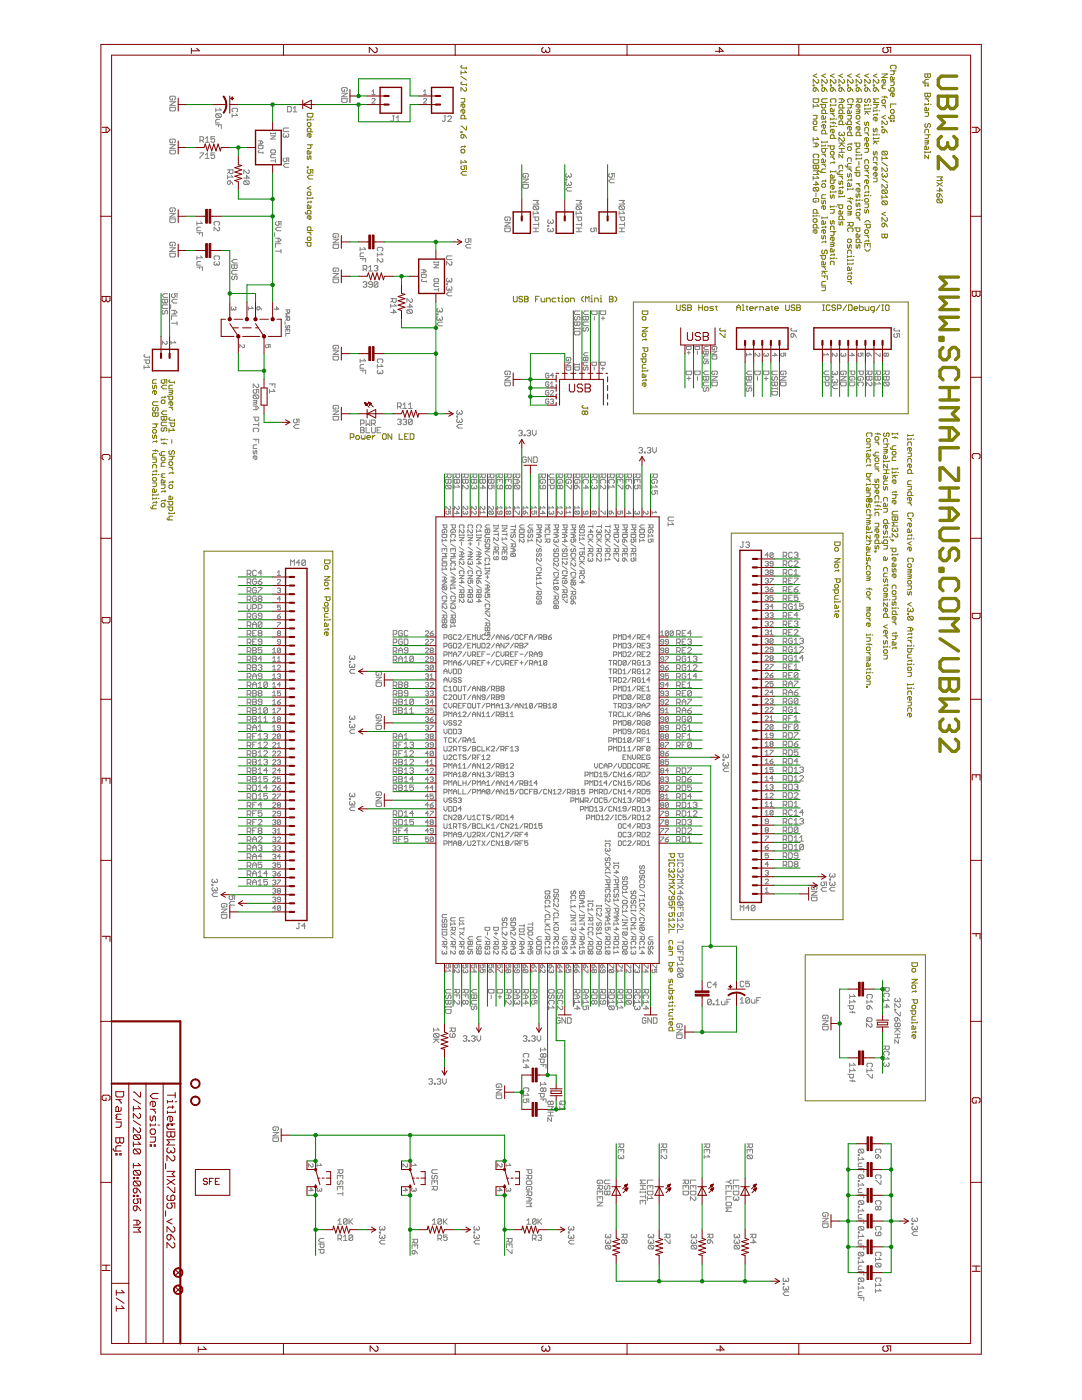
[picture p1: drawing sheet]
<svg xmlns="http://www.w3.org/2000/svg" width="216mm" height="279mm" viewBox="0 0 216 279" stroke-linecap="round" stroke-linejoin="round" font-family="sans-serif">
<g fill="#808000" stroke="#808000" stroke-width=".2">
<path d="M33.7 75.9l.2-.1z"/>
<path d="M33.7 75.9v.2z"/>
<path d="M33.7 76.1l.2 .2z"/>
<path d="M33.9 76.3h.9z"/>
<path d="M34.8 76.1v.4z"/>
<path d="M33.9 76.9h.6z"/>
<path d="M33.7 77l.2-.1z"/>
<path d="M33.7 77v.6z"/>
<path d="M33.7 77.6h.8z"/>
<path d="M33.7 78h.8z"/>
<path d="M34.5 78v.2z"/>
<path d="M34.3 78.3l.2-.1z"/>
<path d="M33.7 78.3h.6z"/>
<path d="M34.3 78.3l.2 .2z"/>
<path d="M34.3 78.7l.2-.2z"/>
<path d="M33.7 78.7h.6z"/>
<path d="M33.4 79.1h1.1z"/>
<path d="M34.5 79.1v.5z"/>
<path d="M34.5 79.6l-.2 .2z"/>
<path d="M33.9 79.8h.4z"/>
<path d="M33.7 79.6l.2 .2z"/>
<path d="M33.7 79.1v.5z"/>
<path d="M33.7 80.4v.3z"/>
<path d="M33.7 80.4l.2-.2z"/>
<path d="M33.9 80.2h.4z"/>
<path d="M34.3 80.2l.2 .2z"/>
<path d="M34.5 80.4v.3z"/>
<path d="M34.5 80.7l-.2 .2z"/>
<path d="M34.1 80.9h.2z"/>
<path d="M34.1 80.2v.7z"/>
<path d="M33.7 81.3h.8z"/>
<path d="M34.1 81.3l.4 .4z"/>
<path d="M34.5 81.7v.1z"/>
<path d="M33.9 83.3l-.2 .2z"/>
<path d="M33.7 83.5v.2z"/>
<path d="M33.7 83.7l.2 .2z"/>
<path d="M33.9 83.9h.9z"/>
<path d="M34.8 83.7v.4z"/>
<path d="M33.7 84.4h1.1z"/>
<path d="M34.8 84.4v.6z"/>
<path d="M34.6 85.2l.2-.2z"/>
<path d="M34.3 85.2h.3z"/>
<path d="M34.1 85l.2 .2z"/>
<path d="M34.1 84.4v.6z"/>
<path d="M34.5 85.5l.3 .4z"/>
<path d="M33.7 85.9h1.1z"/>
<path d="M33.7 85.5v.8z"/>
<path d="M34.3 87.7v.8z"/>
<path d="M34.6 90.7l.2-.2z"/>
<path d="M34.8 90.1v.4z"/>
<path d="M34.6 89.9l.2 .2z"/>
<path d="M34.5 89.9h.1z"/>
<path d="M34.5 89.9l-.2 .2z"/>
<path d="M34.3 90.1v.4z"/>
<path d="M34.3 90.5l-.2 .2z"/>
<path d="M33.9 90.7h.2z"/>
<path d="M33.7 90.5l.2 .2z"/>
<path d="M33.7 90.1v.4z"/>
<path d="M33.7 90.1l.2-.2z"/>
<path d="M33.7 91.1h1.1z"/>
<path d="M34.3 91.1l.2 .1z"/>
<path d="M34.5 91.2v.4z"/>
<path d="M34.5 91.6l-.2 .2z"/>
<path d="M33.7 91.8h.6z"/>
<path d="M33.7 92.3v.4z"/>
<path d="M33.7 92.7l.2 .2z"/>
<path d="M33.9 92.9h.4z"/>
<path d="M34.3 92.9l.2-.2z"/>
<path d="M34.5 92.3v.4z"/>
<path d="M34.3 92.2l.2 .1z"/>
<path d="M33.9 92.2h.4z"/>
<path d="M33.7 92.3l.2-.1z"/>
<path d="M33.7 93.3h.8z"/>
<path d="M34.1 93.3l.4 .3z"/>
<path d="M34.5 93.6v.2z"/>
<path d="M33.9 94.4h.7z"/>
<path d="M33.9 94.4l-.2 .2z"/>
<path d="M34.5 94.2v.4z"/>
<path d="M33.9 96.2h.7z"/>
<path d="M33.9 96.2l-.2 .2z"/>
<path d="M34.5 96v.4z"/>
<path d="M33.7 96.9v.4z"/>
<path d="M33.7 97.3l.2 .2z"/>
<path d="M33.9 97.5h.4z"/>
<path d="M34.3 97.5l.2-.2z"/>
<path d="M34.5 96.9v.4z"/>
<path d="M34.3 96.8l.2 .1z"/>
<path d="M33.9 96.8h.4z"/>
<path d="M33.9 96.8l-.2 .1z"/>
<path d="M34.5 99.1v.4z"/>
<path d="M34.5 99.5l-.2 .2z"/>
<path d="M33.7 99.7h.6z"/>
<path d="M33.7 99.1v.6z"/>
<path d="M33.7 99.1l.2-.1z"/>
<path d="M33.9 99l.2 .1z"/>
<path d="M34.1 99.1v.6z"/>
<path d="M33.4 100.1h1.1z"/>
<path d="M34.5 100.1v.5z"/>
<path d="M34.3 100.8l.2-.2z"/>
<path d="M33.9 100.8h.4z"/>
<path d="M33.7 100.6l.2 .2z"/>
<path d="M33.7 100.1v.5z"/>
<path d="M33.4 101.2h1.1z"/>
<path d="M34.5 101.2v.5z"/>
<path d="M34.5 101.7l-.2 .2z"/>
<path d="M33.9 101.9h.4z"/>
<path d="M33.7 101.7l.2 .2z"/>
<path d="M33.7 101.2v.5z"/>
<path d="M34.8 102.3v.2z"/>
<path d="M33.7 102.5h1.1z"/>
<path d="M33.7 102.3v.3z"/>
<path d="M33.9 103h.6z"/>
<path d="M33.9 103l-.2 .2z"/>
<path d="M33.7 103.2v.6z"/>
<path d="M33.5 103.8h1z"/>
<path d="M33.4 103.6l.1 .2z"/>
<path d="M33.4 103.4v.2z"/>
<path d="M69.9 86.6v1.1z"/>
<path d="M69.9 86.6h.5z"/>
<path d="M70.4 86.6l.2 .1z"/>
<path d="M70.6 86.7v.4z"/>
<path d="M70.6 87.1l-.2 .2z"/>
<path d="M69.9 87.3h.5z"/>
<path d="M71.2 87.7h.3z"/>
<path d="M71.7 87.5l-.2 .2z"/>
<path d="M71.7 87.1v.4z"/>
<path d="M71.5 86.9l.2 .2z"/>
<path d="M71.2 86.9h.3z"/>
<path d="M71.2 86.9l-.2 .2z"/>
<path d="M71 87.1v.4z"/>
<path d="M71 87.5l.2 .2z"/>
<path d="M72.1 86.9v.6z"/>
<path d="M72.1 87.5l.2 .2z"/>
<path d="M72.5 87.5l-.2 .2z"/>
<path d="M72.5 87.5l.1 .2z"/>
<path d="M72.6 87.7l.2-.2z"/>
<path d="M72.8 86.9v.6z"/>
<path d="M73.4 87.7h.3z"/>
<path d="M73.2 87.5l.2 .2z"/>
<path d="M73.2 87.1v.4z"/>
<path d="M73.2 87.1l.2-.2z"/>
<path d="M73.4 86.9h.3z"/>
<path d="M73.7 86.9l.2 .2z"/>
<path d="M73.9 87.1v.2z"/>
<path d="M73.2 87.3h.7z"/>
<path d="M74.3 86.9v.8z"/>
<path d="M74.3 87.3l.4-.4z"/>
<path d="M74.7 86.9h.1z"/>
<path d="M76.5 86.6h.4z"/>
<path d="M76.3 86.7l.2-.1z"/>
<path d="M76.3 86.7v.8z"/>
<path d="M76.3 87.5l.2 .2z"/>
<path d="M76.5 87.7h.4z"/>
<path d="M76.9 87.7l.2-.2z"/>
<path d="M77.1 86.7v.8z"/>
<path d="M76.9 86.6l.2 .1z"/>
<path d="M77.4 86.6v1.1z"/>
<path d="M77.4 86.6l.8 1.1z"/>
<path d="M78.2 86.6v1.1z"/>
<path d="M79.7 86.6v1.1z"/>
<path d="M79.7 87.7h.7z"/>
<path d="M80.8 86.6h.7z"/>
<path d="M80.8 86.6v1.1z"/>
<path d="M80.8 87.7h.7z"/>
<path d="M80.8 87.1h.3z"/>
<path d="M81.9 86.6v1.1z"/>
<path d="M81.9 87.7h.5z"/>
<path d="M82.4 87.7l.2-.2z"/>
<path d="M82.6 86.7v.8z"/>
<path d="M82.4 86.6l.2 .1z"/>
<path d="M81.9 86.6h.5z"/>
<path d="M33.3 75.8v.7z"/>
<path d="M32.7 75.8h.6z"/>
<path d="M32.7 75.8l.2 .3z"/>
<path d="M32.9 76.1v.2z"/>
<path d="M32.7 76.5l.2-.2z"/>
<path d="M32.4 76.5h.3z"/>
<path d="M32.2 76.3l.2 .2z"/>
<path d="M32.2 75.9v.4z"/>
<path d="M32.2 75.9l.2-.1z"/>
<path d="M32.6 76.9h.7z"/>
<path d="M32.2 77.2l.4-.3z"/>
<path d="M32.2 77.2l.4 .4z"/>
<path d="M32.6 77.6h.7z"/>
<path d="M32.4 79.3h.7z"/>
<path d="M32.2 79.4l.2-.1z"/>
<path d="M32.9 79.1v.3z"/>
<path d="M32.2 80v.4z"/>
<path d="M32.2 80.4l.2 .1z"/>
<path d="M32.4 80.5h.3z"/>
<path d="M32.7 80.5l.2-.1z"/>
<path d="M32.9 80v.4z"/>
<path d="M32.7 79.8l.2 .2z"/>
<path d="M32.4 79.8h.3z"/>
<path d="M32.4 79.8l-.2 .2z"/>
<path d="M32.6 82h.7z"/>
<path d="M32.6 82l-.4 .4z"/>
<path d="M32.2 82.4l.4 .4z"/>
<path d="M32.6 82.8h.7z"/>
<path d="M32.2 83.1h1.1z"/>
<path d="M33.3 83.1v.6z"/>
<path d="M33.3 83.7l-.2 .2z"/>
<path d="M32.9 83.9h.2z"/>
<path d="M32.7 83.7l.2 .2z"/>
<path d="M32.7 83.7l-.1 .2z"/>
<path d="M32.4 83.9h.2z"/>
<path d="M32.2 83.7l.2 .2z"/>
<path d="M32.2 83.1v.6z"/>
<path d="M32.7 83.1v.6z"/>
<path d="M32.4 84.2h.9z"/>
<path d="M32.2 84.4l.2-.2z"/>
<path d="M32.2 84.4v.4z"/>
<path d="M32.2 84.8l.2 .2z"/>
<path d="M32.4 85h.9z"/>
<path d="M33.1 86.1l.2-.2z"/>
<path d="M33.3 85.5v.4z"/>
<path d="M33.1 85.3l.2 .2z"/>
<path d="M32.9 85.3h.2z"/>
<path d="M32.7 85.5l.2-.2z"/>
<path d="M32.7 85.5v.4z"/>
<path d="M32.7 85.9l-.1 .2z"/>
<path d="M32.4 86.1h.2z"/>
<path d="M32.2 85.9l.2 .2z"/>
<path d="M32.2 85.5v.4z"/>
<path d="M32.2 85.5l.2-.2z"/>
<path d="M32.9 87.5v.2z"/>
<path d="M32.2 87.7h.7z"/>
<path d="M32.2 87.5v.4z"/>
<path d="M33.3 87.7h.2z"/>
<path d="M32.2 88.5h.9z"/>
<path d="M33.1 88.5l.2 .1z"/>
<path d="M32.7 88.3v.3z"/>
<path d="M32.4 90.1h.5z"/>
<path d="M32.4 90.1l-.2 .2z"/>
<path d="M32.2 90.3v.6z"/>
<path d="M32 90.9h.9z"/>
<path d="M31.8 90.7l.2 .2z"/>
<path d="M31.8 90.5v.2z"/>
<path d="M32.2 91.4v.4z"/>
<path d="M32.2 91.8l.2 .2z"/>
<path d="M32.4 92h.3z"/>
<path d="M32.7 92l.2-.2z"/>
<path d="M32.9 91.4v.4z"/>
<path d="M32.7 91.2l.2 .2z"/>
<path d="M32.4 91.2h.3z"/>
<path d="M32.4 91.2l-.2 .2z"/>
<path d="M32.4 92.3h.5z"/>
<path d="M32.4 92.3l-.2 .2z"/>
<path d="M32.2 92.5v.6z"/>
<path d="M32.2 93.1h.7z"/>
<path d="M32.4 94.6h.5z"/>
<path d="M32.2 94.7l.2-.1z"/>
<path d="M32.2 94.7l.2 .2z"/>
<path d="M32.4 94.9l-.2 .2z"/>
<path d="M32.2 95.1l.2 .2z"/>
<path d="M32.4 95.3h.5z"/>
<path d="M32.9 95.8v.4z"/>
<path d="M32.7 96.4l.2-.2z"/>
<path d="M32.2 96.4h.5z"/>
<path d="M32.2 95.8v.6z"/>
<path d="M32.2 95.8l.2-.1z"/>
<path d="M32.4 95.7l.2 .1z"/>
<path d="M32.6 95.8v.6z"/>
<path d="M32.2 96.8h.7z"/>
<path d="M32.9 96.8v.5z"/>
<path d="M32.7 97.5l.2-.2z"/>
<path d="M32.2 97.5h.5z"/>
<path d="M32.4 98h.7z"/>
<path d="M32.4 98l-.2 .2z"/>
<path d="M32.9 97.9v.3z"/>
<path d="M32.4 99.9h.7z"/>
<path d="M32.4 99.9l-.2 .2z"/>
<path d="M32.9 99.7v.4z"/>
<path d="M32.2 100.6v.4z"/>
<path d="M32.2 101l.2 .2z"/>
<path d="M32.4 101.2h.3z"/>
<path d="M32.7 101.2l.2-.2z"/>
<path d="M32.9 100.6v.4z"/>
<path d="M32.7 100.4l.2 .2z"/>
<path d="M32.4 100.4h.3z"/>
<path d="M32.4 100.4l-.2 .2z"/>
<path d="M30.6 75.8h.6z"/>
<path d="M30.5 75.9l.1-.1z"/>
<path d="M30.5 75.9v.6z"/>
<path d="M30.5 76.5h.7z"/>
<path d="M30.5 76.9v.5z"/>
<path d="M30.5 77.4l.1 .2z"/>
<path d="M30.6 77.6l.2-.2z"/>
<path d="M30.8 77v.4z"/>
<path d="M30.8 77l.2-.1z"/>
<path d="M31 76.9l.2 .1z"/>
<path d="M31.2 77v.6z"/>
<path d="M30.5 78.2v.3z"/>
<path d="M30.6 78l-.1 .2z"/>
<path d="M30.6 78h.4z"/>
<path d="M31 78l.2 .2z"/>
<path d="M31.2 78.2v.3z"/>
<path d="M31 78.7l.2-.2z"/>
<path d="M30.8 78.7h.2z"/>
<path d="M30.8 78v.7z"/>
<path d="M30.6 80.2h1z"/>
<path d="M30.6 80.2l-.1 .2z"/>
<path d="M30.5 80.4v.3z"/>
<path d="M30.5 80.7l.1 .2z"/>
<path d="M30.6 80.9h1z"/>
<path d="M31.4 82l.2-.2z"/>
<path d="M31.6 81.5v.3z"/>
<path d="M31.4 81.3l.2 .2z"/>
<path d="M31.2 81.3h.2z"/>
<path d="M31.2 81.3l-.2 .2z"/>
<path d="M31 81.5v.3z"/>
<path d="M31 81.8l-.2 .2z"/>
<path d="M30.6 82h.2z"/>
<path d="M30.5 81.8l.1 .2z"/>
<path d="M30.5 81.5v.3z"/>
<path d="M30.5 81.5l.1-.2z"/>
<path d="M30.5 82.4h1.1z"/>
<path d="M31.6 82.4v.6z"/>
<path d="M31.4 83.1l.2-.1z"/>
<path d="M31.2 83.1h.2z"/>
<path d="M31 83l.2 .1z"/>
<path d="M31 83l-.2 .1z"/>
<path d="M30.6 83.1h.2z"/>
<path d="M30.5 83l.1 .1z"/>
<path d="M30.5 82.4v.6z"/>
<path d="M31 82.4v.6z"/>
<path d="M30.5 84.6h1.1z"/>
<path d="M31 84.6l.2 .2z"/>
<path d="M31.2 84.8v.4z"/>
<path d="M31.2 85.2l-.2 .1z"/>
<path d="M30.5 85.3h.5z"/>
<path d="M30.5 85.9v.4z"/>
<path d="M30.5 86.3l.1 .1z"/>
<path d="M30.6 86.4h.4z"/>
<path d="M31.2 86.3l-.2 .1z"/>
<path d="M31.2 85.9v.4z"/>
<path d="M31 85.7l.2 .2z"/>
<path d="M30.6 85.7h.4z"/>
<path d="M30.6 85.7l-.1 .2z"/>
<path d="M30.5 86.8v.6z"/>
<path d="M30.5 87.4l.1 .1z"/>
<path d="M30.6 87.5l.2-.1z"/>
<path d="M30.8 87v.4z"/>
<path d="M31 86.8l-.2 .2z"/>
<path d="M31 86.8l.2 .2z"/>
<path d="M31.2 87v.5z"/>
<path d="M30.6 88.1h.8z"/>
<path d="M30.6 88.1l-.1 .2z"/>
<path d="M31.2 87.9v.4z"/>
<path d="M30.5 89.9h.9z"/>
<path d="M31.4 89.9l.2 .2z"/>
<path d="M31 89.8v.3z"/>
<path d="M30.6 90.5h.6z"/>
<path d="M30.6 90.5l-.1 .2z"/>
<path d="M30.5 90.7v.5z"/>
<path d="M30.5 91.2h.7z"/>
<path d="M30.5 91.6h.7z"/>
<path d="M31.2 91.6v.6z"/>
<path d="M31 92.3l.2-.1z"/>
<path d="M30.5 92.3h.5z"/>
<path d="M31.2 92.9v.5z"/>
<path d="M31 92.7l.2 .2z"/>
<path d="M30.6 92.7h.4z"/>
<path d="M30.5 92.9l.1-.2z"/>
<path d="M30.5 92.9v.5z"/>
<path d="M30.6 94h.8z"/>
<path d="M30.5 94.2l.1-.2z"/>
<path d="M31.2 93.8v.4z"/>
<path d="M31.2 94.6v.1z"/>
<path d="M30.5 94.7h.7z"/>
<path d="M30.5 94.6v.3z"/>
<path d="M31.6 94.7h.2z"/>
<path d="M30.5 95.5v.3z"/>
<path d="M30.5 95.8l.1 .2z"/>
<path d="M30.6 96h.4z"/>
<path d="M31 96l.2-.2z"/>
<path d="M31.2 95.5v.3z"/>
<path d="M31 95.3l.2 .2z"/>
<path d="M30.6 95.3h.4z"/>
<path d="M30.5 95.5l.1-.2z"/>
<path d="M30.5 96.4h.7z"/>
<path d="M31.2 96.4v.5z"/>
<path d="M31 97.1l.2-.2z"/>
<path d="M30.5 97.1h.5z"/>
<path d="M31.2 97.7v.3z"/>
<path d="M31.2 98l-.2 .2z"/>
<path d="M30.5 98.2h.5z"/>
<path d="M30.5 97.7v.5z"/>
<path d="M30.5 97.7l.1-.2z"/>
<path d="M30.6 97.5l.2 .2z"/>
<path d="M30.8 97.7v.5z"/>
<path d="M31.6 98.6v.2z"/>
<path d="M30.5 98.8h1.1z"/>
<path d="M30.5 98.6v.4z"/>
<path d="M31.2 99.3v.2z"/>
<path d="M30.5 99.5h.7z"/>
<path d="M30.5 99.3v.4z"/>
<path d="M31.6 99.5h.2z"/>
<path d="M30.6 100.2h.8z"/>
<path d="M30.6 100.2l-.1 .2z"/>
<path d="M31.2 100.1v.3z"/>
<path d="M30.6 100.8h.6z"/>
<path d="M30.5 101l.1-.2z"/>
<path d="M30.5 101v.5z"/>
<path d="M30.3 101.5h.9z"/>
<path d="M30.1 101.3l.2 .2z"/>
<path d="M30.1 101.2v.1z"/>
<path d="M92 13.2l.2-.2z"/>
<path d="M92 13.2v.2z"/>
<path d="M92 13.4l.2 .2z"/>
<path d="M92.2 13.6h.9z"/>
<path d="M93.1 13.4v.4z"/>
<path d="M92.7 14.1l.4 .4z"/>
<path d="M92 14.5h1.1z"/>
<path d="M92 14.1v.8z"/>
<path d="M92 15.2l1.1 .8z"/>
<path d="M92 16.5l.2-.2z"/>
<path d="M92 16.5v.2z"/>
<path d="M92 16.7l.2 .2z"/>
<path d="M92.2 16.9h.9z"/>
<path d="M93.1 16.7v.4z"/>
<path d="M92 17.5v.7z"/>
<path d="M92 17.5l.7 .7z"/>
<path d="M92.7 18.2h.2z"/>
<path d="M92.9 18.2l.2-.2z"/>
<path d="M93.1 17.6v.4z"/>
<path d="M92.9 17.5l.2 .1z"/>
<path d="M92 19.7h.7z"/>
<path d="M92.7 19.7v.5z"/>
<path d="M92.5 20.4l.2-.2z"/>
<path d="M92 20.4h.5z"/>
<path d="M92 21v.3z"/>
<path d="M92 21l.2-.2z"/>
<path d="M92.2 20.8h.3z"/>
<path d="M92.5 20.8l.2 .2z"/>
<path d="M92.7 21v.3z"/>
<path d="M92.5 21.5l.2-.2z"/>
<path d="M92.4 21.5h.1z"/>
<path d="M92.4 20.8v.7z"/>
<path d="M92 22.1v.3z"/>
<path d="M92 22.1l.2-.2z"/>
<path d="M92.2 21.9h.3z"/>
<path d="M92.5 21.9l.2 .2z"/>
<path d="M92.7 22.1v.3z"/>
<path d="M92.7 22.4l-.2 .2z"/>
<path d="M92.4 22.6h.1z"/>
<path d="M92.4 21.9v.7z"/>
<path d="M92 23.7h1.1z"/>
<path d="M92 23.2v.5z"/>
<path d="M92 23.2l.2-.2z"/>
<path d="M92.2 23h.3z"/>
<path d="M92.5 23l.2 .2z"/>
<path d="M92.7 23.2v.5z"/>
<path d="M93.1 25.2v.7z"/>
<path d="M92.9 25.9h.2z"/>
<path d="M92.2 25.2l.7 .7z"/>
<path d="M92 25.2h.2z"/>
<path d="M92 26.3h.2z"/>
<path d="M92.2 26.3v.2z"/>
<path d="M92 26.5h.2z"/>
<path d="M92 26.3v.2z"/>
<path d="M92.9 27.2l.2 .4z"/>
<path d="M92.5 26.8l.4 .4z"/>
<path d="M92.2 26.8h.3z"/>
<path d="M92.2 26.8l-.2 .2z"/>
<path d="M92 27v.4z"/>
<path d="M92 27.4l.2 .2z"/>
<path d="M92.2 27.6h.2z"/>
<path d="M92.5 27.4l-.1 .2z"/>
<path d="M92.5 26.8v.6z"/>
<path d="M92.2 29.2h.7z"/>
<path d="M92.2 29.2l-.2 .2z"/>
<path d="M92.7 29.1v.3z"/>
<path d="M92 30v.3z"/>
<path d="M92 30.3l.2 .2z"/>
<path d="M92.2 30.5h.3z"/>
<path d="M92.5 30.5l.2-.2z"/>
<path d="M92.7 30v.3z"/>
<path d="M92.5 29.8l.2 .2z"/>
<path d="M92.2 29.8h.3z"/>
<path d="M92 30l.2-.2z"/>
<path d="M92.7 32l.4 .4z"/>
<path d="M92 32.4h1.1z"/>
<path d="M92 32v.7z"/>
<path d="M93.1 33.1v.7z"/>
<path d="M92.5 33.1h.6z"/>
<path d="M92.5 33.1l.2 .4z"/>
<path d="M92.7 33.5v.2z"/>
<path d="M92.5 33.8l.2-.1z"/>
<path d="M92.2 33.8h.3z"/>
<path d="M92 33.7l.2 .1z"/>
<path d="M92 33.3v.4z"/>
<path d="M92 33.3l.2-.2z"/>
<path d="M92.4 34.2h.7z"/>
<path d="M92 34.6l.4-.4z"/>
<path d="M92 34.6l.4 .3z"/>
<path d="M92.4 34.9h.7z"/>
<path d="M61.3 22.6h1.1z"/>
<path d="M61.3 22.6v.6z"/>
<path d="M61.3 23.2l.2 .2z"/>
<path d="M61.5 23.4h.7z"/>
<path d="M62.2 23.4l.2-.2z"/>
<path d="M62.4 22.6v.6z"/>
<path d="M62 23.7v.2z"/>
<path d="M61.3 23.9h.7z"/>
<path d="M61.3 23.7v.4z"/>
<path d="M62.4 23.9h.2z"/>
<path d="M61.3 24.7v.3z"/>
<path d="M61.3 25l.2 .2z"/>
<path d="M61.5 25.2h.4z"/>
<path d="M62 25l-.1 .2z"/>
<path d="M62 24.7v.3z"/>
<path d="M61.9 24.5l.1 .2z"/>
<path d="M61.5 24.5h.4z"/>
<path d="M61.5 24.5l-.2 .2z"/>
<path d="M61.3 26.3h1.1z"/>
<path d="M61.3 25.8v.5z"/>
<path d="M61.5 25.6l-.2 .2z"/>
<path d="M61.5 25.6h.4z"/>
<path d="M61.9 25.6l.1 .2z"/>
<path d="M62 25.8v.5z"/>
<path d="M61.3 26.9v.3z"/>
<path d="M61.3 26.9l.2-.2z"/>
<path d="M61.5 26.7h.4z"/>
<path d="M61.9 26.7l.1 .2z"/>
<path d="M62 26.9v.3z"/>
<path d="M62 27.2l-.1 .2z"/>
<path d="M61.7 27.4h.2z"/>
<path d="M61.7 26.7v.7z"/>
<path d="M61.3 28.9h1.1z"/>
<path d="M61.9 28.9l.1 .2z"/>
<path d="M62 29.1v.3z"/>
<path d="M62 29.4l-.1 .2z"/>
<path d="M61.3 29.6h.6z"/>
<path d="M62 30.2v.3z"/>
<path d="M62 30.5l-.1 .2z"/>
<path d="M61.3 30.7h.6z"/>
<path d="M61.3 30.2v.5z"/>
<path d="M61.5 30l-.2 .2z"/>
<path d="M61.5 30l.2 .2z"/>
<path d="M61.7 30.2v.5z"/>
<path d="M61.3 31.1v.5z"/>
<path d="M61.3 31.6l.2 .2z"/>
<path d="M61.7 31.6l-.2 .2z"/>
<path d="M61.7 31.3v.3z"/>
<path d="M61.7 31.3l.2-.2z"/>
<path d="M61.9 31.1l.1 .2z"/>
<path d="M62 31.3v.5z"/>
<path d="M61.3 33.3h.2z"/>
<path d="M61.5 33.3v.2z"/>
<path d="M61.3 33.5h.2z"/>
<path d="M61.3 33.3v.2z"/>
<path d="M62.4 33.9v.7z"/>
<path d="M61.9 33.9h.5z"/>
<path d="M61.9 33.9l.1 .3z"/>
<path d="M62 34.2v.2z"/>
<path d="M62 34.4l-.1 .2z"/>
<path d="M61.5 34.6h.4z"/>
<path d="M61.3 34.4l.2 .2z"/>
<path d="M61.3 34.1v.3z"/>
<path d="M61.5 33.9l-.2 .2z"/>
<path d="M61.7 35h.7z"/>
<path d="M61.7 35l-.4 .3z"/>
<path d="M61.3 35.3l.4 .4z"/>
<path d="M61.7 35.7h.7z"/>
<path d="M61.3 37.5l.7-.3z"/>
<path d="M61.3 37.5l.7 .4z"/>
<path d="M61.3 38.5v.3z"/>
<path d="M61.3 38.8l.2 .2z"/>
<path d="M61.5 39h.4z"/>
<path d="M62 38.8l-.1 .2z"/>
<path d="M62 38.5v.3z"/>
<path d="M61.9 38.3l.1 .2z"/>
<path d="M61.5 38.3h.4z"/>
<path d="M61.5 38.3l-.2 .2z"/>
<path d="M62.4 39.4v.2z"/>
<path d="M61.3 39.6h1.1z"/>
<path d="M61.3 39.4v.4z"/>
<path d="M61.5 40.3h.7z"/>
<path d="M61.5 40.3l-.2 .2z"/>
<path d="M62 40.1v.4z"/>
<path d="M62 41v.4z"/>
<path d="M62 41.4l-.1 .2z"/>
<path d="M61.3 41.6h.6z"/>
<path d="M61.3 41v.6z"/>
<path d="M61.5 40.9l-.2 .1z"/>
<path d="M61.5 40.9l.2 .1z"/>
<path d="M61.7 41v.6z"/>
<path d="M60.9 42.3v.2z"/>
<path d="M60.9 42.5l.2 .2z"/>
<path d="M61.1 42.7h.9z"/>
<path d="M62 42.1v.6z"/>
<path d="M61.9 42l.1 .1z"/>
<path d="M61.5 42h.4z"/>
<path d="M61.5 42l-.2 .1z"/>
<path d="M61.3 42.1v.6z"/>
<path d="M61.3 43.2v.4z"/>
<path d="M61.3 43.2l.2-.1z"/>
<path d="M61.5 43.1h.4z"/>
<path d="M61.9 43.1l.1 .1z"/>
<path d="M62 43.2v.4z"/>
<path d="M62 43.6l-.1 .2z"/>
<path d="M61.7 43.8h.2z"/>
<path d="M61.7 43.1v.7z"/>
<path d="M61.3 46h1.1z"/>
<path d="M61.3 45.5v.5z"/>
<path d="M61.5 45.3l-.2 .2z"/>
<path d="M61.5 45.3h.4z"/>
<path d="M61.9 45.3l.1 .2z"/>
<path d="M62 45.5v.5z"/>
<path d="M61.3 46.4h.7z"/>
<path d="M61.7 46.4l.3 .4z"/>
<path d="M62 46.8v.1z"/>
<path d="M61.3 47.5v.4z"/>
<path d="M61.3 47.9l.2 .1z"/>
<path d="M61.5 48h.4z"/>
<path d="M61.9 48l.1-.1z"/>
<path d="M62 47.5v.4z"/>
<path d="M61.9 47.3l.1 .2z"/>
<path d="M61.5 47.3h.4z"/>
<path d="M61.5 47.3l-.2 .2z"/>
<path d="M60.9 48.4h1.1z"/>
<path d="M62 48.4v.6z"/>
<path d="M62 49l-.1 .1z"/>
<path d="M61.5 49.1h.4z"/>
<path d="M61.3 49l.2 .1z"/>
<path d="M61.3 48.4v.6z"/>
<path d="M145.9 106.4h22.3z"/>
<path d="M145.9 106.4v77.1z"/>
<path d="M145.9 183.5h22.3z"/>
<path d="M168.2 106.4v77.1z"/>
<path d="M66.4 110v77.1z"/>
<path d="M40.7 187.1h25.7z"/>
<path d="M40.7 110v77.1z"/>
<path d="M40.7 110h25.7z"/>
<path d="M126.4 60.3h54.8z"/>
<path d="M126.4 60.3v22.3z"/>
<path d="M126.4 82.6h54.8z"/>
<path d="M181.2 60.3v22.3z"/>
<path d="M128.2 62.1h1.1z"/>
<path d="M128.2 62.1v.5z"/>
<path d="M128.2 62.6l.1 .2z"/>
<path d="M128.3 62.8h.8z"/>
<path d="M129.1 62.8l.2-.2z"/>
<path d="M129.3 62.1v.5z"/>
<path d="M128.2 63.4v.3z"/>
<path d="M128.2 63.7l.1 .2z"/>
<path d="M128.3 63.9h.4z"/>
<path d="M128.7 63.9l.2-.2z"/>
<path d="M128.9 63.4v.3z"/>
<path d="M128.7 63.2l.2 .2z"/>
<path d="M128.3 63.2h.4z"/>
<path d="M128.3 63.2l-.1 .2z"/>
<path d="M128.2 65.4h1.1z"/>
<path d="M128.2 66.1l1.1-.7z"/>
<path d="M128.2 66.1h1.1z"/>
<path d="M128.2 66.7v.3z"/>
<path d="M128.2 67l.1 .2z"/>
<path d="M128.3 67.2h.4z"/>
<path d="M128.9 67l-.2 .2z"/>
<path d="M128.9 66.7v.3z"/>
<path d="M128.7 66.5l.2 .2z"/>
<path d="M128.3 66.5h.4z"/>
<path d="M128.3 66.5l-.1 .2z"/>
<path d="M128.3 67.8h.8z"/>
<path d="M128.3 67.8l-.1 .1z"/>
<path d="M128.9 67.6v.3z"/>
<path d="M128.2 69.4h1.1z"/>
<path d="M129.3 69.4v.6z"/>
<path d="M129.1 70.1l.2-.1z"/>
<path d="M128.7 70.1h.4z"/>
<path d="M128.5 70l.2 .1z"/>
<path d="M128.5 69.4v.6z"/>
<path d="M128.2 70.7v.4z"/>
<path d="M128.2 71.1l.1 .1z"/>
<path d="M128.3 71.2h.4z"/>
<path d="M128.7 71.2l.2-.1z"/>
<path d="M128.9 70.7v.4z"/>
<path d="M128.7 70.5l.2 .2z"/>
<path d="M128.3 70.5h.4z"/>
<path d="M128.3 70.5l-.1 .2z"/>
<path d="M127.8 71.6h1.1z"/>
<path d="M128.9 71.6v.6z"/>
<path d="M128.9 72.2l-.2 .2z"/>
<path d="M128.3 72.4h.4z"/>
<path d="M128.2 72.2l.1 .2z"/>
<path d="M128.2 71.6v.6z"/>
<path d="M128.3 72.7h.6z"/>
<path d="M128.3 72.7l-.1 .2z"/>
<path d="M128.2 72.9v.6z"/>
<path d="M128.2 73.5h.7z"/>
<path d="M129.3 73.8v.2z"/>
<path d="M128.2 74h1.1z"/>
<path d="M128.2 73.8v.4z"/>
<path d="M128.9 74.8v.3z"/>
<path d="M128.9 75.1l-.2 .2z"/>
<path d="M128.2 75.3h.5z"/>
<path d="M128.2 74.8v.5z"/>
<path d="M128.3 74.6l-.1 .2z"/>
<path d="M128.3 74.6l.2 .2z"/>
<path d="M128.5 74.8v.5z"/>
<path d="M128.3 75.9h.8z"/>
<path d="M128.3 75.9l-.1 .2z"/>
<path d="M128.9 75.7v.4z"/>
<path d="M128.2 76.6v.4z"/>
<path d="M128.3 76.4l-.1 .2z"/>
<path d="M128.3 76.4h.4z"/>
<path d="M128.7 76.4l.2 .2z"/>
<path d="M128.9 76.6v.4z"/>
<path d="M128.9 77l-.2 .2z"/>
<path d="M128.5 77.2h.2z"/>
<path d="M128.5 76.4v.8z"/>
<path d="M166.6 108.2h1z"/>
<path d="M166.6 108.2v.5z"/>
<path d="M166.6 108.7l.1 .2z"/>
<path d="M166.7 108.9h.8z"/>
<path d="M167.6 108.7l-.1 .2z"/>
<path d="M167.6 108.2v.5z"/>
<path d="M166.6 109.5v.3z"/>
<path d="M166.6 109.8l.1 .2z"/>
<path d="M166.7 110h.4z"/>
<path d="M167.1 110l.2-.2z"/>
<path d="M167.3 109.5v.3z"/>
<path d="M167.1 109.3l.2 .2z"/>
<path d="M166.7 109.3h.4z"/>
<path d="M166.7 109.3l-.1 .2z"/>
<path d="M166.6 111.5h1z"/>
<path d="M166.6 112.2l1-.7z"/>
<path d="M166.6 112.2h1z"/>
<path d="M166.6 112.8v.3z"/>
<path d="M166.6 113.1l.1 .2z"/>
<path d="M166.7 113.3h.4z"/>
<path d="M167.1 113.3l.2-.2z"/>
<path d="M167.3 112.8v.3z"/>
<path d="M167.1 112.6l.2 .2z"/>
<path d="M166.7 112.6h.4z"/>
<path d="M166.7 112.6l-.1 .2z"/>
<path d="M166.7 113.9h.8z"/>
<path d="M166.7 113.9l-.1 .1z"/>
<path d="M167.3 113.7v.3z"/>
<path d="M166.6 115.5h1z"/>
<path d="M167.6 115.5v.6z"/>
<path d="M167.6 116.1l-.1 .2z"/>
<path d="M167.1 116.3h.4z"/>
<path d="M166.9 116.1l.2 .2z"/>
<path d="M166.9 115.5v.6z"/>
<path d="M166.6 116.8v.4z"/>
<path d="M166.6 117.2l.1 .2z"/>
<path d="M166.7 117.4h.4z"/>
<path d="M167.1 117.4l.2-.2z"/>
<path d="M167.3 116.8v.4z"/>
<path d="M167.1 116.6l.2 .2z"/>
<path d="M166.7 116.6h.4z"/>
<path d="M166.7 116.6l-.1 .2z"/>
<path d="M166.2 117.7h1.1z"/>
<path d="M167.3 117.7v.6z"/>
<path d="M167.3 118.3l-.2 .2z"/>
<path d="M166.7 118.5h.4z"/>
<path d="M166.6 118.3l.1 .2z"/>
<path d="M166.6 117.7v.6z"/>
<path d="M166.7 118.9h.6z"/>
<path d="M166.7 118.9l-.1 .1z"/>
<path d="M166.6 119v.6z"/>
<path d="M166.6 119.6h.7z"/>
<path d="M167.6 120v.1z"/>
<path d="M166.6 120.1h1z"/>
<path d="M166.6 120v.3z"/>
<path d="M167.3 120.9v.3z"/>
<path d="M167.1 121.4l.2-.2z"/>
<path d="M166.6 121.4h.5z"/>
<path d="M166.6 120.9v.5z"/>
<path d="M166.6 120.9l.1-.2z"/>
<path d="M166.7 120.7l.2 .2z"/>
<path d="M166.9 120.9v.5z"/>
<path d="M166.7 122h.8z"/>
<path d="M166.7 122l-.1 .2z"/>
<path d="M167.3 121.8v.4z"/>
<path d="M166.6 122.7v.4z"/>
<path d="M166.7 122.5l-.1 .2z"/>
<path d="M166.7 122.5h.4z"/>
<path d="M167.1 122.5l.2 .2z"/>
<path d="M167.3 122.7v.4z"/>
<path d="M167.1 123.3l.2-.2z"/>
<path d="M166.9 123.3h.2z"/>
<path d="M166.9 122.5v.8z"/>
<path d="M64.7 111.8h1.1z"/>
<path d="M64.7 111.8v.5z"/>
<path d="M64.7 112.3l.2 .2z"/>
<path d="M64.9 112.5h.8z"/>
<path d="M65.7 112.5l.1-.2z"/>
<path d="M65.8 111.8v.5z"/>
<path d="M64.7 113.1v.3z"/>
<path d="M64.7 113.4l.2 .2z"/>
<path d="M64.9 113.6h.4z"/>
<path d="M65.5 113.4l-.2 .2z"/>
<path d="M65.5 113.1v.3z"/>
<path d="M65.3 112.9l.2 .2z"/>
<path d="M64.9 112.9h.4z"/>
<path d="M64.9 112.9l-.2 .2z"/>
<path d="M64.7 115.1h1.1z"/>
<path d="M64.7 115.8l1.1-.7z"/>
<path d="M64.7 115.8h1.1z"/>
<path d="M64.7 116.4v.3z"/>
<path d="M64.7 116.7l.2 .2z"/>
<path d="M64.9 116.9h.4z"/>
<path d="M65.3 116.9l.2-.2z"/>
<path d="M65.5 116.4v.3z"/>
<path d="M65.3 116.2l.2 .2z"/>
<path d="M64.9 116.2h.4z"/>
<path d="M64.9 116.2l-.2 .2z"/>
<path d="M64.9 117.5h.8z"/>
<path d="M64.9 117.5l-.2 .1z"/>
<path d="M65.5 117.3v.3z"/>
<path d="M64.7 119.1h1.1z"/>
<path d="M65.8 119.1v.6z"/>
<path d="M65.8 119.7l-.1 .2z"/>
<path d="M65.3 119.9h.4z"/>
<path d="M65.1 119.7l.2 .2z"/>
<path d="M65.1 119.1v.6z"/>
<path d="M64.7 120.4v.4z"/>
<path d="M64.7 120.8l.2 .2z"/>
<path d="M64.9 121h.4z"/>
<path d="M65.5 120.8l-.2 .2z"/>
<path d="M65.5 120.4v.4z"/>
<path d="M65.3 120.2l.2 .2z"/>
<path d="M64.9 120.2h.4z"/>
<path d="M64.9 120.2l-.2 .2z"/>
<path d="M64.4 121.3h1.1z"/>
<path d="M65.5 121.3v.6z"/>
<path d="M65.5 121.9l-.2 .2z"/>
<path d="M64.9 122.1h.4z"/>
<path d="M64.7 121.9l.2 .2z"/>
<path d="M64.7 121.3v.6z"/>
<path d="M64.9 122.4h.6z"/>
<path d="M64.9 122.4l-.2 .2z"/>
<path d="M64.7 122.6v.6z"/>
<path d="M64.7 123.2h.8z"/>
<path d="M65.8 123.5v.2z"/>
<path d="M64.7 123.7h1.1z"/>
<path d="M64.7 123.5v.4z"/>
<path d="M65.5 124.5v.3z"/>
<path d="M65.5 124.8l-.2 .2z"/>
<path d="M64.7 125h.6z"/>
<path d="M64.7 124.5v.5z"/>
<path d="M64.7 124.5l.2-.2z"/>
<path d="M64.9 124.3l.2 .2z"/>
<path d="M65.1 124.5v.5z"/>
<path d="M64.9 125.6h.8z"/>
<path d="M64.9 125.6l-.2 .2z"/>
<path d="M65.5 125.4v.4z"/>
<path d="M64.7 126.3v.4z"/>
<path d="M64.7 126.3l.2-.2z"/>
<path d="M64.9 126.1h.4z"/>
<path d="M65.3 126.1l.2 .2z"/>
<path d="M65.5 126.3v.4z"/>
<path d="M65.5 126.7l-.2 .2z"/>
<path d="M65.1 126.9h.2z"/>
<path d="M65.1 126.1v.8z"/>
<path d="M164.1 62h.4z"/>
<path d="M164.3 60.9v1.1z"/>
<path d="M164.1 60.9h.4z"/>
<path d="M165.4 60.9l.2 .1z"/>
<path d="M165.1 60.9h.3z"/>
<path d="M165.1 60.9l-.2 .1z"/>
<path d="M164.9 61v.8z"/>
<path d="M164.9 61.8l.2 .2z"/>
<path d="M165.1 62h.3z"/>
<path d="M165.4 62l.2-.2z"/>
<path d="M166.5 60.9l.2 .1z"/>
<path d="M166.2 60.9h.3z"/>
<path d="M166.2 60.9l-.2 .1z"/>
<path d="M166 61v.2z"/>
<path d="M166 61.2l.2 .2z"/>
<path d="M166.2 61.4h.3z"/>
<path d="M166.5 61.4l.2 .2z"/>
<path d="M166.7 61.6v.2z"/>
<path d="M166.7 61.8l-.2 .2z"/>
<path d="M166.2 62h.3z"/>
<path d="M166 61.8l.2 .2z"/>
<path d="M167.1 60.9v1.1z"/>
<path d="M167.1 60.9h.5z"/>
<path d="M167.6 60.9l.2 .1z"/>
<path d="M167.8 61v.4z"/>
<path d="M167.8 61.4l-.2 .2z"/>
<path d="M167.1 61.6h.5z"/>
<path d="M168.9 60.9l-.7 1.1z"/>
<path d="M169.3 60.9v1.1z"/>
<path d="M169.3 62h.6z"/>
<path d="M170 61.8l-.1 .2z"/>
<path d="M170 61v.8z"/>
<path d="M169.9 60.9l.1 .1z"/>
<path d="M169.3 60.9h.6z"/>
<path d="M170.6 62h.4z"/>
<path d="M170.4 61.8l.2 .2z"/>
<path d="M170.4 61.4v.4z"/>
<path d="M170.6 61.2l-.2 .2z"/>
<path d="M170.6 61.2h.4z"/>
<path d="M171 61.2l.2 .2z"/>
<path d="M171.2 61.4v.2z"/>
<path d="M170.4 61.6h.8z"/>
<path d="M171.5 60.9v1.1z"/>
<path d="M171.5 62h.6z"/>
<path d="M172.1 62l.2-.2z"/>
<path d="M172.3 61.4v.4z"/>
<path d="M172.1 61.2l.2 .2z"/>
<path d="M171.5 61.2h.6z"/>
<path d="M172.6 61.2v.6z"/>
<path d="M172.6 61.8l.2 .2z"/>
<path d="M172.8 62h.6z"/>
<path d="M173.4 61.2v.8z"/>
<path d="M174.1 62.3h.2z"/>
<path d="M174.3 62.3l.2-.2z"/>
<path d="M174.5 61.2v.9z"/>
<path d="M173.9 61.2h.6z"/>
<path d="M173.7 61.4l.2-.2z"/>
<path d="M173.7 61.4v.4z"/>
<path d="M173.7 61.8l.2 .2z"/>
<path d="M173.9 62h.6z"/>
<path d="M175.6 60.9l-.8 1.1z"/>
<path d="M175.9 62h.4z"/>
<path d="M176.1 60.9v1.1z"/>
<path d="M175.9 60.9h.4z"/>
<path d="M176.8 60.9h.4z"/>
<path d="M176.8 60.9l-.1 .1z"/>
<path d="M176.7 61v.8z"/>
<path d="M176.7 61.8l.1 .2z"/>
<path d="M176.8 62h.4z"/>
<path d="M177.4 61.8l-.2 .2z"/>
<path d="M177.4 61v.8z"/>
<path d="M177.2 60.9l.2 .1z"/>
<path d="M147 61.2v.8z"/>
<path d="M147 61.2l.4-.3z"/>
<path d="M147.4 60.9l.3 .3z"/>
<path d="M147.7 61.2v.8z"/>
<path d="M147 61.4h.7z"/>
<path d="M148.1 60.9h.2z"/>
<path d="M148.3 60.9v1.1z"/>
<path d="M148.1 62h.4z"/>
<path d="M149 61v.8z"/>
<path d="M149 61.8l.2 .2z"/>
<path d="M148.8 61.2h.4z"/>
<path d="M149.8 62h.3z"/>
<path d="M149.6 61.8l.2 .2z"/>
<path d="M149.6 61.4v.4z"/>
<path d="M149.6 61.4l.2-.2z"/>
<path d="M149.8 61.2h.3z"/>
<path d="M150.1 61.2l.2 .2z"/>
<path d="M150.3 61.4v.2z"/>
<path d="M149.6 61.6h.7z"/>
<path d="M150.7 61.2v.8z"/>
<path d="M150.7 61.6l.4-.4z"/>
<path d="M151.1 61.2h.1z"/>
<path d="M151.6 61.2v.8z"/>
<path d="M151.6 61.2h.6z"/>
<path d="M152.2 61.2l.1 .2z"/>
<path d="M152.3 61.4v.6z"/>
<path d="M152.9 61.2h.4z"/>
<path d="M153.3 61.2l.2 .2z"/>
<path d="M153.5 61.4v.6z"/>
<path d="M152.9 62h.6z"/>
<path d="M152.7 61.8l.2 .2z"/>
<path d="M152.7 61.8l.2-.2z"/>
<path d="M152.9 61.6h.6z"/>
<path d="M154 61v.8z"/>
<path d="M154 61.8l.2 .2z"/>
<path d="M153.8 61.2h.4z"/>
<path d="M154.7 62h.4z"/>
<path d="M154.6 61.8l.1 .2z"/>
<path d="M154.6 61.4v.4z"/>
<path d="M154.7 61.2l-.1 .2z"/>
<path d="M154.7 61.2h.4z"/>
<path d="M155.1 61.2l.2 .2z"/>
<path d="M155.3 61.4v.2z"/>
<path d="M154.6 61.6h.7z"/>
<path d="M156.8 60.9v.9z"/>
<path d="M156.8 61.8l.2 .2z"/>
<path d="M157 62h.3z"/>
<path d="M157.3 62l.2-.2z"/>
<path d="M157.5 60.9v.9z"/>
<path d="M158.4 60.9l.2 .1z"/>
<path d="M158.1 60.9h.3z"/>
<path d="M158.1 60.9l-.2 .1z"/>
<path d="M157.9 61v.2z"/>
<path d="M157.9 61.2l.2 .2z"/>
<path d="M158.1 61.4h.3z"/>
<path d="M158.4 61.4l.2 .2z"/>
<path d="M158.6 61.6v.2z"/>
<path d="M158.6 61.8l-.2 .2z"/>
<path d="M158.1 62h.3z"/>
<path d="M157.9 61.8l.2 .2z"/>
<path d="M159 60.9v1.1z"/>
<path d="M159 60.9h.5z"/>
<path d="M159.5 60.9l.2 .1z"/>
<path d="M159.7 61v.2z"/>
<path d="M159.7 61.2l-.2 .2z"/>
<path d="M159.5 61.4l.2 .2z"/>
<path d="M159.7 61.6v.2z"/>
<path d="M159.7 61.8l-.2 .2z"/>
<path d="M159 62h.5z"/>
<path d="M159 61.4h.5z"/>
<path d="M135 60.9v.9z"/>
<path d="M135 61.8l.2 .2z"/>
<path d="M135.2 62h.4z"/>
<path d="M135.7 61.8l-.1 .2z"/>
<path d="M135.7 60.9v.9z"/>
<path d="M136.7 60.9l.1 .1z"/>
<path d="M136.3 60.9h.4z"/>
<path d="M136.3 60.9l-.2 .1z"/>
<path d="M136.1 61v.2z"/>
<path d="M136.1 61.2l.2 .2z"/>
<path d="M136.3 61.4h.4z"/>
<path d="M136.7 61.4l.1 .2z"/>
<path d="M136.8 61.6v.2z"/>
<path d="M136.8 61.8l-.1 .2z"/>
<path d="M136.3 62h.4z"/>
<path d="M136.1 61.8l.2 .2z"/>
<path d="M137.2 60.9v1.1z"/>
<path d="M137.2 60.9h.6z"/>
<path d="M137.8 60.9l.2 .1z"/>
<path d="M138 61v.2z"/>
<path d="M138 61.2l-.2 .2z"/>
<path d="M137.8 61.4l.2 .2z"/>
<path d="M138 61.6v.2z"/>
<path d="M138 61.8l-.2 .2z"/>
<path d="M137.2 62h.6z"/>
<path d="M137.2 61.4h.6z"/>
<path d="M139.4 60.9v1.1z"/>
<path d="M139.4 61.4h.8z"/>
<path d="M140.2 60.9v1.1z"/>
<path d="M140.7 62h.4z"/>
<path d="M141.3 61.8l-.2 .2z"/>
<path d="M141.3 61.4v.4z"/>
<path d="M141.1 61.2l.2 .2z"/>
<path d="M140.7 61.2h.4z"/>
<path d="M140.7 61.2l-.2 .2z"/>
<path d="M140.5 61.4v.4z"/>
<path d="M140.5 61.8l.2 .2z"/>
<path d="M141.6 62h.6z"/>
<path d="M142.4 61.8l-.2 .2z"/>
<path d="M142.2 61.6l.2 .2z"/>
<path d="M141.8 61.6h.4z"/>
<path d="M141.6 61.4l.2 .2z"/>
<path d="M141.8 61.2l-.2 .2z"/>
<path d="M141.8 61.2h.6z"/>
<path d="M142.9 61v.8z"/>
<path d="M142.9 61.8l.2 .2z"/>
<path d="M142.7 61.2h.4z"/>
<path d="M102.4 59.1v.9z"/>
<path d="M102.4 60l.2 .2z"/>
<path d="M102.6 60.2h.4z"/>
<path d="M103 60.2l.2-.2z"/>
<path d="M103.2 59.1v.9z"/>
<path d="M104.1 59.1l.2 .2z"/>
<path d="M103.7 59.1h.4z"/>
<path d="M103.7 59.1l-.2 .2z"/>
<path d="M103.5 59.3v.2z"/>
<path d="M103.5 59.5l.2 .2z"/>
<path d="M103.7 59.7h.4z"/>
<path d="M104.1 59.7l.2 .2z"/>
<path d="M104.3 59.9v.1z"/>
<path d="M104.3 60l-.2 .2z"/>
<path d="M103.7 60.2h.4z"/>
<path d="M103.5 60l.2 .2z"/>
<path d="M104.7 59.1v1.1z"/>
<path d="M104.7 59.1h.5z"/>
<path d="M105.2 59.1l.2 .2z"/>
<path d="M105.4 59.3v.2z"/>
<path d="M105.4 59.5l-.2 .2z"/>
<path d="M105.2 59.7l.2 .2z"/>
<path d="M105.4 59.9v.1z"/>
<path d="M105.4 60l-.2 .2z"/>
<path d="M104.7 60.2h.5z"/>
<path d="M104.7 59.7h.5z"/>
<path d="M106.9 59.1v1.1z"/>
<path d="M106.9 59.1h.7z"/>
<path d="M106.9 59.7h.3z"/>
<path d="M108 59.5v.5z"/>
<path d="M108 60l.2 .2z"/>
<path d="M108.2 60.2h.5z"/>
<path d="M108.7 59.5v.7z"/>
<path d="M109.1 59.5v.7z"/>
<path d="M109.1 59.5h.5z"/>
<path d="M109.6 59.5l.2 .2z"/>
<path d="M109.8 59.7v.5z"/>
<path d="M110.4 59.5h.5z"/>
<path d="M110.4 59.5l-.2 .2z"/>
<path d="M110.2 59.7v.3z"/>
<path d="M110.2 60l.2 .2z"/>
<path d="M110.4 60.2h.5z"/>
<path d="M111.5 59.3v.7z"/>
<path d="M111.5 60l.2 .2z"/>
<path d="M111.3 59.5h.4z"/>
<path d="M112 59.5h.2z"/>
<path d="M112.2 59.5v.7z"/>
<path d="M112 60.2h.4z"/>
<path d="M112.2 58.9v.2z"/>
<path d="M112.9 60.2h.4z"/>
<path d="M113.3 60.2l.2-.2z"/>
<path d="M113.5 59.7v.3z"/>
<path d="M113.3 59.5l.2 .2z"/>
<path d="M112.9 59.5h.4z"/>
<path d="M112.9 59.5l-.1 .2z"/>
<path d="M112.8 59.7v.3z"/>
<path d="M112.8 60l.1 .2z"/>
<path d="M113.9 59.5v.7z"/>
<path d="M113.9 59.5h.5z"/>
<path d="M114.4 59.5l.2 .2z"/>
<path d="M114.6 59.7v.5z"/>
<path d="M116.1 59.9l.3 .3z"/>
<path d="M116.1 59.5v.4z"/>
<path d="M116.1 59.5l.3-.4z"/>
<path d="M116.8 59.1v1.1z"/>
<path d="M116.8 59.1l.4 .4z"/>
<path d="M117.2 59.5l.3-.4z"/>
<path d="M117.5 59.1v1.1z"/>
<path d="M117.9 59.5h.2z"/>
<path d="M118.1 59.5v.7z"/>
<path d="M117.9 60.2h.4z"/>
<path d="M118.1 58.9v.2z"/>
<path d="M118.7 59.5v.7z"/>
<path d="M118.7 59.5h.5z"/>
<path d="M119.2 59.5l.2 .2z"/>
<path d="M119.4 59.7v.5z"/>
<path d="M119.8 59.5h.1z"/>
<path d="M119.9 59.5v.7z"/>
<path d="M119.8 60.2h.3z"/>
<path d="M119.9 58.9v.2z"/>
<path d="M121.6 59.1v1.1z"/>
<path d="M121.6 59.1h.6z"/>
<path d="M122.2 59.1l.1 .2z"/>
<path d="M122.3 59.3v.2z"/>
<path d="M122.3 59.5l-.1 .2z"/>
<path d="M122.2 59.7l.1 .2z"/>
<path d="M122.3 59.9v.1z"/>
<path d="M122.3 60l-.1 .2z"/>
<path d="M121.6 60.2h.6z"/>
<path d="M121.6 59.7h.6z"/>
<path d="M122.7 60.2l.4-.3z"/>
<path d="M123.1 59.5v.4z"/>
<path d="M122.7 59.1l.4 .4z"/>
<path d="M176.2 30.2h.7z"/>
<path d="M176.9 30.2l.2 .2z"/>
<path d="M177.1 30.4v.3z"/>
<path d="M177.1 30.7l-.2 .2z"/>
<path d="M176.2 30.9h.7z"/>
<path d="M176 30.7l.2 .2z"/>
<path d="M176 30.4v.3z"/>
<path d="M176 30.4l.2-.2z"/>
<path d="M176.2 30.2l.7 .7z"/>
<path d="M176.7 31.3l.4 .3z"/>
<path d="M176 31.6h1.1z"/>
<path d="M176 31.3v.7z"/>
<path d="M176 32.4l1.1 .7z"/>
<path d="M176 33.5v.7z"/>
<path d="M176 33.5l.7 .7z"/>
<path d="M176.7 34.2h.2z"/>
<path d="M176.9 34.2l.2-.2z"/>
<path d="M177.1 33.7v.3z"/>
<path d="M176.9 33.5l.2 .2z"/>
<path d="M176.9 34.6l.2 .2z"/>
<path d="M177.1 34.8v.3z"/>
<path d="M176.9 35.3l.2-.2z"/>
<path d="M176.7 35.3h.2z"/>
<path d="M176.5 35.1l.2 .2z"/>
<path d="M176.5 35v.1z"/>
<path d="M176.5 35.1l-.2 .2z"/>
<path d="M176.2 35.3h.1z"/>
<path d="M176 35.1l.2 .2z"/>
<path d="M176 34.8v.3z"/>
<path d="M176 34.8l.2-.2z"/>
<path d="M176 35.7l1.1 .7z"/>
<path d="M176 36.8v.7z"/>
<path d="M176 36.8l.7 .7z"/>
<path d="M176.7 37.5h.2z"/>
<path d="M176.9 37.5l.2-.1z"/>
<path d="M177.1 37v.4z"/>
<path d="M176.9 36.8l.2 .2z"/>
<path d="M176.2 37.9h.7z"/>
<path d="M176.9 37.9l.2 .2z"/>
<path d="M177.1 38.1v.4z"/>
<path d="M176.9 38.6l.2-.1z"/>
<path d="M176.2 38.6h.7z"/>
<path d="M176 38.5l.2 .1z"/>
<path d="M176 38.1v.4z"/>
<path d="M176 38.1l.2-.2z"/>
<path d="M176.2 37.9l.7 .7z"/>
<path d="M176.7 39l.4 .4z"/>
<path d="M176 39.4h1.1z"/>
<path d="M176 39v.8z"/>
<path d="M176.2 40.1h.7z"/>
<path d="M176.9 40.1l.2 .2z"/>
<path d="M177.1 40.3v.4z"/>
<path d="M176.9 40.9l.2-.2z"/>
<path d="M176.2 40.9h.7z"/>
<path d="M176 40.7l.2 .2z"/>
<path d="M176 40.3v.4z"/>
<path d="M176 40.3l.2-.2z"/>
<path d="M176.2 40.1l.7 .8z"/>
<path d="M176 42.7l.7-.4z"/>
<path d="M176 42.7l.7 .4z"/>
<path d="M176 43.4v.8z"/>
<path d="M176 43.4l.7 .8z"/>
<path d="M176.7 44.2h.2z"/>
<path d="M176.9 44.2l.2-.2z"/>
<path d="M177.1 43.6v.4z"/>
<path d="M176.9 43.4l.2 .2z"/>
<path d="M176.9 44.9l.2 .4z"/>
<path d="M176.5 44.5l.4 .4z"/>
<path d="M176.2 44.5h.3z"/>
<path d="M176.2 44.5l-.2 .2z"/>
<path d="M176 44.7v.4z"/>
<path d="M176 45.1l.2 .2z"/>
<path d="M176.2 45.3h.1z"/>
<path d="M176.3 45.3l.2-.2z"/>
<path d="M176.5 44.5v.6z"/>
<path d="M176 46.7h1.1z"/>
<path d="M177.1 46.7v.6z"/>
<path d="M176.9 47.5l.2-.2z"/>
<path d="M176.7 47.5h.2z"/>
<path d="M176.5 47.3l.2 .2z"/>
<path d="M176.5 47.3l-.2 .2z"/>
<path d="M176.2 47.5h.1z"/>
<path d="M176 47.3l.2 .2z"/>
<path d="M176 46.7v.6z"/>
<path d="M176.5 46.7v.6z"/>
<path d="M184.6 14.8h1.1z"/>
<path d="M185.7 14.8v.5z"/>
<path d="M185.5 15.5l.2-.2z"/>
<path d="M185.3 15.5h.2z"/>
<path d="M185.1 15.3l.2 .2z"/>
<path d="M184.9 15.5l.2-.2z"/>
<path d="M184.7 15.5h.2z"/>
<path d="M184.6 15.3l.1 .2z"/>
<path d="M184.6 14.8v.5z"/>
<path d="M185.1 14.8v.5z"/>
<path d="M184.7 15.9h.6z"/>
<path d="M184.7 15.9l-.1 .1z"/>
<path d="M184.6 16v.6z"/>
<path d="M184.4 16.6h.9z"/>
<path d="M184.2 16.4l.2 .2z"/>
<path d="M184.2 16.2v.2z"/>
<path d="M185.3 17v.1z"/>
<path d="M185.1 17.1h.2z"/>
<path d="M185.1 17v.1z"/>
<path d="M185.1 17h.2z"/>
<path d="M184.7 17v.1z"/>
<path d="M184.6 17.1h.1z"/>
<path d="M184.6 17v.1z"/>
<path d="M184.6 17h.1z"/>
<path d="M184.6 18.6h1.1z"/>
<path d="M185.7 18.6v.6z"/>
<path d="M185.5 19.3l.2-.1z"/>
<path d="M185.3 19.3h.2z"/>
<path d="M185.1 19.2l.2 .1z"/>
<path d="M185.1 19.2l-.2 .1z"/>
<path d="M184.7 19.3h.2z"/>
<path d="M184.6 19.2l.1 .1z"/>
<path d="M184.6 18.6v.6z"/>
<path d="M185.1 18.6v.6z"/>
<path d="M184.6 19.7h.7z"/>
<path d="M184.9 19.7l.4 .4z"/>
<path d="M185.3 20.1v.2z"/>
<path d="M185.3 20.6v.2z"/>
<path d="M184.6 20.8h.7z"/>
<path d="M184.6 20.6v.4z"/>
<path d="M185.7 20.8h.1z"/>
<path d="M185.3 21.6v.3z"/>
<path d="M185.3 21.9l-.2 .2z"/>
<path d="M184.6 22.1h.5z"/>
<path d="M184.6 21.6v.5z"/>
<path d="M184.7 21.4l-.1 .2z"/>
<path d="M184.7 21.4l.2 .2z"/>
<path d="M184.9 21.6v.5z"/>
<path d="M184.6 22.5h.7z"/>
<path d="M185.3 22.5v.5z"/>
<path d="M185.3 23l-.2 .2z"/>
<path d="M184.6 23.2h.5z"/>
<path d="M185.5 25.4l.2-.2z"/>
<path d="M185.7 24.9v.3z"/>
<path d="M185.5 24.7l.2 .2z"/>
<path d="M185.3 24.7h.2z"/>
<path d="M185.3 24.7l-.2 .2z"/>
<path d="M185.1 24.9v.3z"/>
<path d="M185.1 25.2l-.2 .2z"/>
<path d="M184.7 25.4h.2z"/>
<path d="M184.6 25.2l.1 .2z"/>
<path d="M184.6 24.9v.3z"/>
<path d="M184.7 24.7l-.1 .2z"/>
<path d="M185.3 26v.5z"/>
<path d="M185.1 25.8l.2 .2z"/>
<path d="M184.7 25.8h.4z"/>
<path d="M184.7 25.8l-.1 .2z"/>
<path d="M184.6 26v.5z"/>
<path d="M184.6 26.9h1.1z"/>
<path d="M185.1 26.9l.2 .2z"/>
<path d="M185.3 27.1v.4z"/>
<path d="M185.3 27.5l-.2 .1z"/>
<path d="M184.6 27.6h.5z"/>
<path d="M184.6 28h.7z"/>
<path d="M185.3 28v.2z"/>
<path d="M185.3 28.2l-.2 .2z"/>
<path d="M184.6 28.4h.5z"/>
<path d="M185.1 28.4l.2 .2z"/>
<path d="M185.3 28.6l-.2 .1z"/>
<path d="M184.6 28.7h.5z"/>
<path d="M185.3 29.3v.4z"/>
<path d="M185.3 29.7l-.2 .1z"/>
<path d="M184.6 29.8h.5z"/>
<path d="M184.6 29.3v.5z"/>
<path d="M184.7 29.1l-.1 .2z"/>
<path d="M184.7 29.1l.2 .2z"/>
<path d="M184.9 29.3v.5z"/>
<path d="M185.7 30.2v.2z"/>
<path d="M184.6 30.4h1.1z"/>
<path d="M184.6 30.2v.4z"/>
<path d="M185.3 30.9v.8z"/>
<path d="M184.6 30.9l.7 .8z"/>
<path d="M184.6 30.9v.8z"/>
<path d="M178.6 13.8l.2-.2z"/>
<path d="M178.8 13.2v.4z"/>
<path d="M178.6 13l.2 .2z"/>
<path d="M177.9 13h.7z"/>
<path d="M177.7 13.2l.2-.2z"/>
<path d="M177.7 13.2v.4z"/>
<path d="M177.7 13.6l.2 .2z"/>
<path d="M177.7 14.1h1.1z"/>
<path d="M178.2 14.1l.2 .2z"/>
<path d="M178.4 14.3v.4z"/>
<path d="M178.4 14.7l-.2 .2z"/>
<path d="M177.7 14.9h.5z"/>
<path d="M178.4 15.4v.4z"/>
<path d="M178.4 15.8l-.2 .2z"/>
<path d="M177.7 16h.5z"/>
<path d="M177.7 15.4v.6z"/>
<path d="M177.9 15.2l-.2 .2z"/>
<path d="M177.9 15.2l.2 .2z"/>
<path d="M178.1 15.4v.6z"/>
<path d="M177.7 16.3h.7z"/>
<path d="M178.4 16.3v.6z"/>
<path d="M178.4 16.9l-.2 .2z"/>
<path d="M177.7 17.1h.5z"/>
<path d="M177.3 17.8v.2z"/>
<path d="M177.3 18l.2 .2z"/>
<path d="M177.5 18.2h.9z"/>
<path d="M178.4 17.6v.6z"/>
<path d="M178.2 17.5l.2 .1z"/>
<path d="M177.9 17.5h.3z"/>
<path d="M177.7 17.6l.2-.1z"/>
<path d="M177.7 17.6v.6z"/>
<path d="M177.7 18.7v.4z"/>
<path d="M177.7 18.7l.2-.1z"/>
<path d="M177.9 18.6h.3z"/>
<path d="M178.2 18.6l.2 .1z"/>
<path d="M178.4 18.7v.4z"/>
<path d="M178.4 19.1l-.2 .2z"/>
<path d="M178.1 19.3h.1z"/>
<path d="M178.1 18.6v.7z"/>
<path d="M177.7 20.8h1.1z"/>
<path d="M177.7 20.8v.7z"/>
<path d="M177.7 22.1v.3z"/>
<path d="M177.7 22.4l.2 .2z"/>
<path d="M177.9 22.6h.3z"/>
<path d="M178.4 22.4l-.2 .2z"/>
<path d="M178.4 22.1v.3z"/>
<path d="M178.2 21.9l.2 .2z"/>
<path d="M177.9 21.9h.3z"/>
<path d="M177.9 21.9l-.2 .2z"/>
<path d="M177.3 23.3v.2z"/>
<path d="M177.3 23.5l.2 .2z"/>
<path d="M177.5 23.7h.9z"/>
<path d="M178.4 23.2v.5z"/>
<path d="M178.2 23l.2 .2z"/>
<path d="M177.9 23h.3z"/>
<path d="M177.7 23.2l.2-.2z"/>
<path d="M177.7 23.2v.5z"/>
<path d="M178.4 24.1v.2z"/>
<path d="M178.2 24.3h.2z"/>
<path d="M178.2 24.1v.2z"/>
<path d="M178.2 24.1h.2z"/>
<path d="M177.9 24.1v.2z"/>
<path d="M177.7 24.3h.2z"/>
<path d="M177.7 24.1v.2z"/>
<path d="M177.7 24.1h.2z"/>
<path d="M174.3 15.1l.7-.3z"/>
<path d="M174.3 15.1l.7 .4z"/>
<path d="M174.3 15.9v.7z"/>
<path d="M174.3 15.9l.7 .7z"/>
<path d="M175 16.6h.2z"/>
<path d="M175.2 16.6l.2-.2z"/>
<path d="M175.4 16v.4z"/>
<path d="M175.2 15.9l.2 .1z"/>
<path d="M174.3 17h.2z"/>
<path d="M174.5 17v.1z"/>
<path d="M174.3 17.1h.2z"/>
<path d="M174.3 17v.1z"/>
<path d="M175.2 17.9l.2 .3z"/>
<path d="M174.8 17.5l.4 .4z"/>
<path d="M174.5 17.5h.3z"/>
<path d="M174.5 17.5l-.2 .2z"/>
<path d="M174.3 17.7v.4z"/>
<path d="M174.3 18.1l.2 .1z"/>
<path d="M174.5 18.2h.1z"/>
<path d="M174.6 18.2l.2-.1z"/>
<path d="M174.8 17.5v.6z"/>
<path d="M174.3 19.7h1.1z"/>
<path d="M174.3 19.7l.3 .4z"/>
<path d="M174.6 20.1l-.3 .3z"/>
<path d="M174.3 20.4h1.1z"/>
<path d="M174.3 20.8h1.1z"/>
<path d="M174.8 20.8l.2 .2z"/>
<path d="M175 21v.4z"/>
<path d="M174.8 21.5l.2-.1z"/>
<path d="M174.3 21.5h.5z"/>
<path d="M175 21.9v.2z"/>
<path d="M174.3 22.1h.7z"/>
<path d="M174.3 21.9v.4z"/>
<path d="M175.4 22.1h.1z"/>
<path d="M174.5 22.8h.7z"/>
<path d="M174.5 22.8l-.2 .2z"/>
<path d="M175 22.7v.3z"/>
<path d="M174.3 23.6v.4z"/>
<path d="M174.3 23.6l.2-.2z"/>
<path d="M174.5 23.4h.3z"/>
<path d="M174.8 23.4l.2 .2z"/>
<path d="M175 23.6v.4z"/>
<path d="M174.8 24.1l.2-.1z"/>
<path d="M174.6 24.1h.2z"/>
<path d="M174.6 23.4v.7z"/>
<path d="M174.3 25.6v.6z"/>
<path d="M174.3 26.2l.2 .2z"/>
<path d="M174.6 26.2l-.1 .2z"/>
<path d="M174.6 25.8v.4z"/>
<path d="M174.6 25.8l.2-.2z"/>
<path d="M174.8 25.6l.2 .2z"/>
<path d="M175 25.8v.6z"/>
<path d="M175 26.7v.2z"/>
<path d="M174.3 26.9h.7z"/>
<path d="M174.3 26.7v.4z"/>
<path d="M175.4 26.9h.1z"/>
<path d="M175.4 27.5v.1z"/>
<path d="M174.3 27.6h1.1z"/>
<path d="M174.3 27.5v.3z"/>
<path d="M174.3 28.2h1.1z"/>
<path d="M174.6 28.2l-.3 .5z"/>
<path d="M174.6 28.2l.4 .5z"/>
<path d="M174.3 30.2v.6z"/>
<path d="M174.3 30.8l.2 .1z"/>
<path d="M174.6 30.8l-.1 .1z"/>
<path d="M174.6 30.4v.4z"/>
<path d="M174.6 30.4l.2-.2z"/>
<path d="M174.8 30.2l.2 .2z"/>
<path d="M175 30.4v.5z"/>
<path d="M175 31.5v.5z"/>
<path d="M174.8 31.3l.2 .2z"/>
<path d="M174.5 31.3h.3z"/>
<path d="M174.3 31.5l.2-.2z"/>
<path d="M174.3 31.5v.5z"/>
<path d="M174.3 32.4h.7z"/>
<path d="M174.6 32.4l.4 .4z"/>
<path d="M175 32.8v.2z"/>
<path d="M174.3 33.5v.4z"/>
<path d="M174.3 33.5l.2-.2z"/>
<path d="M174.5 33.3h.3z"/>
<path d="M174.8 33.3l.2 .2z"/>
<path d="M175 33.5v.4z"/>
<path d="M175 33.9l-.2 .2z"/>
<path d="M174.6 34.1h.2z"/>
<path d="M174.6 33.3v.8z"/>
<path d="M174.3 34.6v.4z"/>
<path d="M174.3 34.6l.2-.1z"/>
<path d="M174.5 34.5h.3z"/>
<path d="M174.8 34.5l.2 .1z"/>
<path d="M175 34.6v.4z"/>
<path d="M175 35l-.2 .2z"/>
<path d="M174.6 35.2h.2z"/>
<path d="M174.6 34.5v.7z"/>
<path d="M174.3 35.6h.7z"/>
<path d="M175 35.6v.5z"/>
<path d="M174.8 36.3l.2-.2z"/>
<path d="M174.3 36.3h.5z"/>
<path d="M172.6 15.1l.7-.3z"/>
<path d="M172.6 15.1l.7 .4z"/>
<path d="M172.6 15.9v.7z"/>
<path d="M172.6 15.9l.7 .7z"/>
<path d="M173.3 16.6h.2z"/>
<path d="M173.7 16.4l-.2 .2z"/>
<path d="M173.7 16v.4z"/>
<path d="M173.5 15.9l.2 .1z"/>
<path d="M172.6 17h.1z"/>
<path d="M172.7 17v.1z"/>
<path d="M172.6 17.1h.1z"/>
<path d="M172.6 17v.1z"/>
<path d="M173.5 17.9l.2 .3z"/>
<path d="M173.1 17.5l.4 .4z"/>
<path d="M172.7 17.5h.4z"/>
<path d="M172.7 17.5l-.1 .2z"/>
<path d="M172.6 17.7v.4z"/>
<path d="M172.6 18.1l.1 .1z"/>
<path d="M172.7 18.2h.2z"/>
<path d="M172.9 18.2l.2-.1z"/>
<path d="M173.1 17.5v.6z"/>
<path d="M173.5 20.4l.2-.1z"/>
<path d="M173.7 19.9v.4z"/>
<path d="M173.5 19.7l.2 .2z"/>
<path d="M173.3 19.7h.2z"/>
<path d="M173.1 19.9l.2-.2z"/>
<path d="M173.1 19.9v.4z"/>
<path d="M172.9 20.4l.2-.1z"/>
<path d="M172.7 20.4h.2z"/>
<path d="M172.6 20.3l.1 .1z"/>
<path d="M172.6 19.9v.4z"/>
<path d="M172.6 19.9l.1-.2z"/>
<path d="M173.3 20.8v.2z"/>
<path d="M172.6 21h.7z"/>
<path d="M172.6 20.8v.4z"/>
<path d="M173.7 21h.1z"/>
<path d="M173.7 21.6v.1z"/>
<path d="M172.6 21.7h1.1z"/>
<path d="M172.6 21.6v.3z"/>
<path d="M172.6 22.3h1.1z"/>
<path d="M172.9 22.3l-.3 .5z"/>
<path d="M172.9 22.3l.4 .5z"/>
<path d="M172.6 24.3v.6z"/>
<path d="M172.6 24.9l.1 .2z"/>
<path d="M172.9 24.9l-.2 .2z"/>
<path d="M172.9 24.5v.4z"/>
<path d="M172.9 24.5l.2-.2z"/>
<path d="M173.1 24.3l.2 .2z"/>
<path d="M173.3 24.5v.6z"/>
<path d="M173.3 25.6v.6z"/>
<path d="M173.1 25.4l.2 .2z"/>
<path d="M172.7 25.4h.4z"/>
<path d="M172.7 25.4l-.1 .2z"/>
<path d="M172.6 25.6v.6z"/>
<path d="M172.6 26.5h.7z"/>
<path d="M172.9 26.5l.4 .4z"/>
<path d="M173.3 26.9v.2z"/>
<path d="M172.6 27.6v.4z"/>
<path d="M172.6 27.6l.1-.1z"/>
<path d="M172.7 27.5h.4z"/>
<path d="M173.1 27.5l.2 .1z"/>
<path d="M173.3 27.6v.4z"/>
<path d="M173.3 28l-.2 .2z"/>
<path d="M172.9 28.2h.2z"/>
<path d="M172.9 27.5v.7z"/>
<path d="M172.6 28.7v.4z"/>
<path d="M172.6 28.7l.1-.1z"/>
<path d="M172.7 28.6h.4z"/>
<path d="M173.1 28.6l.2 .1z"/>
<path d="M173.3 28.7v.4z"/>
<path d="M173.1 29.3l.2-.2z"/>
<path d="M172.9 29.3h.2z"/>
<path d="M172.9 28.6v.7z"/>
<path d="M172.6 29.7h.7z"/>
<path d="M173.3 29.7v.5z"/>
<path d="M173.1 30.4l.2-.2z"/>
<path d="M172.6 30.4h.5z"/>
<path d="M173.3 32v.6z"/>
<path d="M173.1 31.9l.2 .1z"/>
<path d="M172.7 31.9h.4z"/>
<path d="M172.6 32l.1-.1z"/>
<path d="M172.6 32v.6z"/>
<path d="M172.6 33.2v.3z"/>
<path d="M172.6 33.5l.1 .2z"/>
<path d="M172.7 33.7h.4z"/>
<path d="M173.1 33.7l.2-.2z"/>
<path d="M173.3 33.2v.3z"/>
<path d="M173.1 33l.2 .2z"/>
<path d="M172.7 33h.4z"/>
<path d="M172.7 33l-.1 .2z"/>
<path d="M172.6 34.1h.7z"/>
<path d="M172.9 34.1l.4 .3z"/>
<path d="M173.3 34.4v.2z"/>
<path d="M172.6 35h.7z"/>
<path d="M172.9 35l.4 .4z"/>
<path d="M173.3 35.4v.2z"/>
<path d="M172.6 36.1v.4z"/>
<path d="M172.6 36.1l.1-.2z"/>
<path d="M172.7 35.9h.4z"/>
<path d="M173.1 35.9l.2 .2z"/>
<path d="M173.3 36.1v.4z"/>
<path d="M173.1 36.7l.2-.2z"/>
<path d="M172.9 36.7h.2z"/>
<path d="M172.9 35.9v.8z"/>
<path d="M173.3 37.2v.6z"/>
<path d="M173.1 37l.2 .2z"/>
<path d="M172.7 37h.4z"/>
<path d="M172.7 37l-.1 .2z"/>
<path d="M172.6 37.2v.6z"/>
<path d="M172.7 38.3h.8z"/>
<path d="M172.7 38.3l-.1 .2z"/>
<path d="M173.3 38.1v.4z"/>
<path d="M173.3 38.9v.2z"/>
<path d="M172.6 39.1h.7z"/>
<path d="M172.6 38.9v.3z"/>
<path d="M173.7 39.1h.1z"/>
<path d="M172.6 39.8v.4z"/>
<path d="M172.6 40.2l.1 .1z"/>
<path d="M172.7 40.3h.4z"/>
<path d="M173.1 40.3l.2-.1z"/>
<path d="M173.3 39.8v.4z"/>
<path d="M173.1 39.6l.2 .2z"/>
<path d="M172.7 39.6h.4z"/>
<path d="M172.7 39.6l-.1 .2z"/>
<path d="M172.6 40.7h.7z"/>
<path d="M173.3 40.7v.6z"/>
<path d="M173.1 41.4l.2-.1z"/>
<path d="M172.6 41.4h.5z"/>
<path d="M172.6 41.8v.6z"/>
<path d="M172.6 42.4l.1 .1z"/>
<path d="M172.9 42.4l-.2 .1z"/>
<path d="M172.9 42v.4z"/>
<path d="M173.1 41.8l-.2 .2z"/>
<path d="M173.1 41.8l.2 .2z"/>
<path d="M173.3 42v.5z"/>
<path d="M172.6 44.4l.3-.4z"/>
<path d="M172.9 44h.4z"/>
<path d="M173.3 44l.4 .4z"/>
<path d="M172.6 44.8h1.1z"/>
<path d="M173.7 44.8v.5z"/>
<path d="M173.5 45.5l.2-.2z"/>
<path d="M173.1 45.5h.4z"/>
<path d="M172.9 45.3l.2 .2z"/>
<path d="M172.9 44.8v.5z"/>
<path d="M172.6 46v.4z"/>
<path d="M172.6 46.4l.1 .2z"/>
<path d="M172.7 46.6h.4z"/>
<path d="M173.1 46.6l.2-.2z"/>
<path d="M173.3 46v.4z"/>
<path d="M173.1 45.9l.2 .1z"/>
<path d="M172.7 45.9h.4z"/>
<path d="M172.6 46l.1-.1z"/>
<path d="M172.6 47h.7z"/>
<path d="M172.9 47l.4 .3z"/>
<path d="M173.3 47.3v.2z"/>
<path d="M172.7 48.1h.8z"/>
<path d="M172.7 48.1l-.1 .2z"/>
<path d="M173.3 47.9v.4z"/>
<path d="M173.7 48.6v.8z"/>
<path d="M172.6 48.6h1.1z"/>
<path d="M172.6 48.6v.8z"/>
<path d="M173.1 48.6v.4z"/>
<path d="M172.6 49.7l.3 .4z"/>
<path d="M172.9 50.1h.4z"/>
<path d="M173.7 49.7l-.4 .4z"/>
<path d="M170.8 15.1l.8-.3z"/>
<path d="M170.8 15.1l.8 .4z"/>
<path d="M170.8 15.9v.7z"/>
<path d="M170.8 15.9l.8 .7z"/>
<path d="M171.6 16.6h.1z"/>
<path d="M171.7 16.6l.2-.2z"/>
<path d="M171.9 16v.4z"/>
<path d="M171.7 15.9l.2 .1z"/>
<path d="M170.8 17h.2z"/>
<path d="M171 17v.1z"/>
<path d="M170.8 17.1h.2z"/>
<path d="M170.8 17v.1z"/>
<path d="M171.7 17.9l.2 .3z"/>
<path d="M171.4 17.5l.3 .4z"/>
<path d="M171 17.5h.4z"/>
<path d="M171 17.5l-.2 .2z"/>
<path d="M170.8 17.7v.4z"/>
<path d="M170.8 18.1l.2 .1z"/>
<path d="M171 18.2h.2z"/>
<path d="M171.2 18.2l.2-.1z"/>
<path d="M171.4 17.5v.6z"/>
<path d="M170.8 19.7h1.1z"/>
<path d="M171.9 19.7v.6z"/>
<path d="M171.7 20.4l.2-.1z"/>
<path d="M171.4 20.4h.3z"/>
<path d="M171.2 20.3l.2 .1z"/>
<path d="M171.2 19.7v.6z"/>
<path d="M171.2 20.1l-.4 .3z"/>
<path d="M170.8 21v.4z"/>
<path d="M170.8 21l.2-.2z"/>
<path d="M171 20.8h.4z"/>
<path d="M171.4 20.8l.2 .2z"/>
<path d="M171.6 21v.4z"/>
<path d="M171.4 21.5l.2-.1z"/>
<path d="M171.2 21.5h.2z"/>
<path d="M171.2 20.8v.7z"/>
<path d="M170.8 21.9h.8z"/>
<path d="M171.6 21.9v.2z"/>
<path d="M171.4 22.3l.2-.2z"/>
<path d="M170.8 22.3h.6z"/>
<path d="M171.4 22.3l.2 .2z"/>
<path d="M171.6 22.5l-.2 .2z"/>
<path d="M170.8 22.7h.6z"/>
<path d="M170.8 23.2v.4z"/>
<path d="M170.8 23.6l.2 .2z"/>
<path d="M171 23.8h.4z"/>
<path d="M171.4 23.8l.2-.2z"/>
<path d="M171.6 23.2v.4z"/>
<path d="M171.4 23l.2 .2z"/>
<path d="M171 23h.4z"/>
<path d="M170.8 23.2l.2-.2z"/>
<path d="M170.8 24.5l.8-.4z"/>
<path d="M170.8 24.5l.8 .4z"/>
<path d="M170.8 25.4v.4z"/>
<path d="M170.8 25.4l.2-.1z"/>
<path d="M171 25.3h.4z"/>
<path d="M171.4 25.3l.2 .1z"/>
<path d="M171.6 25.4v.4z"/>
<path d="M171.4 26l.2-.2z"/>
<path d="M171.2 26h.2z"/>
<path d="M171.2 25.3v.7z"/>
<path d="M170.8 27.1h1.1z"/>
<path d="M170.8 26.5v.6z"/>
<path d="M170.8 26.5l.2-.1z"/>
<path d="M171 26.4h.4z"/>
<path d="M171.4 26.4l.2 .1z"/>
<path d="M171.6 26.5v.6z"/>
<path d="M170.5 28.6h1.1z"/>
<path d="M171.6 28.6v.5z"/>
<path d="M171.6 29.1l-.2 .2z"/>
<path d="M171 29.3h.4z"/>
<path d="M170.8 29.1l.2 .2z"/>
<path d="M170.8 28.6v.5z"/>
<path d="M171 29.7h.6z"/>
<path d="M170.8 29.8l.2-.1z"/>
<path d="M170.8 29.8v.6z"/>
<path d="M170.8 30.4h.8z"/>
<path d="M171.9 30.8v.1z"/>
<path d="M170.8 30.9h1.1z"/>
<path d="M170.8 30.8v.3z"/>
<path d="M171.9 31.5v.2z"/>
<path d="M170.8 31.7h1.1z"/>
<path d="M170.8 31.5v.4z"/>
<path d="M171.4 32.2v.8z"/>
<path d="M171 33.3h.6z"/>
<path d="M170.8 33.5l.2-.2z"/>
<path d="M170.8 33.5v.6z"/>
<path d="M170.8 34.1h.8z"/>
<path d="M170.5 34.5h1.1z"/>
<path d="M171.6 34.5v.5z"/>
<path d="M171.6 35l-.2 .2z"/>
<path d="M171 35.2h.4z"/>
<path d="M170.8 35l.2 .2z"/>
<path d="M170.8 34.5v.5z"/>
<path d="M170.8 36.7h.8z"/>
<path d="M171.2 36.7l.4 .3z"/>
<path d="M171.6 37v.2z"/>
<path d="M170.8 37.8v.3z"/>
<path d="M170.8 37.8l.2-.2z"/>
<path d="M171 37.6h.4z"/>
<path d="M171.4 37.6l.2 .2z"/>
<path d="M171.6 37.8v.3z"/>
<path d="M171.6 38.1l-.2 .2z"/>
<path d="M171.2 38.3h.2z"/>
<path d="M171.2 37.6v.7z"/>
<path d="M170.8 38.7v.5z"/>
<path d="M170.8 39.2l.2 .2z"/>
<path d="M171.2 39.2l-.2 .2z"/>
<path d="M171.2 38.9v.3z"/>
<path d="M171.2 38.9l.2-.2z"/>
<path d="M171.4 38.7l.2 .2z"/>
<path d="M171.6 38.9v.5z"/>
<path d="M171.6 39.8v.2z"/>
<path d="M170.8 40h.8z"/>
<path d="M170.8 39.8v.4z"/>
<path d="M171.9 40h.2z"/>
<path d="M170.8 40.5v.6z"/>
<path d="M170.8 41.1l.2 .2z"/>
<path d="M171.2 41.1l-.2 .2z"/>
<path d="M171.2 40.7v.4z"/>
<path d="M171.2 40.7l.2-.2z"/>
<path d="M171.4 40.5l.2 .2z"/>
<path d="M171.6 40.7v.6z"/>
<path d="M171 41.8h.7z"/>
<path d="M170.8 42l.2-.2z"/>
<path d="M171.6 41.6v.4z"/>
<path d="M170.8 42.5v.4z"/>
<path d="M170.8 42.9l.2 .2z"/>
<path d="M171 43.1h.4z"/>
<path d="M171.6 42.9l-.2 .2z"/>
<path d="M171.6 42.5v.4z"/>
<path d="M171.4 42.4l.2 .1z"/>
<path d="M171 42.4h.4z"/>
<path d="M170.8 42.5l.2-.1z"/>
<path d="M170.8 43.5h.8z"/>
<path d="M171.2 43.5l.4 .3z"/>
<path d="M171.6 43.8v.2z"/>
<path d="M170.5 45.5h1.1z"/>
<path d="M171.6 45.5v.5z"/>
<path d="M171.6 46l-.2 .2z"/>
<path d="M171 46.2h.4z"/>
<path d="M170.8 46l.2 .2z"/>
<path d="M170.8 45.5v.5z"/>
<path d="M171.6 46.8v.4z"/>
<path d="M171.4 47.3l.2-.1z"/>
<path d="M170.8 47.3h.6z"/>
<path d="M170.8 46.8v.5z"/>
<path d="M170.8 46.8l.2-.2z"/>
<path d="M171 46.6l.2 .2z"/>
<path d="M171.2 46.8v.5z"/>
<path d="M170.8 48.4h1.1z"/>
<path d="M170.8 47.9v.5z"/>
<path d="M170.8 47.9l.2-.2z"/>
<path d="M171 47.7h.4z"/>
<path d="M171.4 47.7l.2 .2z"/>
<path d="M171.6 47.9v.5z"/>
<path d="M170.8 48.8v.6z"/>
<path d="M170.8 49.4l.2 .2z"/>
<path d="M171.2 49.4l-.2 .2z"/>
<path d="M171.2 49v.4z"/>
<path d="M171.2 49l.2-.2z"/>
<path d="M171.4 48.8l.2 .2z"/>
<path d="M171.6 49v.6z"/>
<path d="M169.1 15.1l.8-.3z"/>
<path d="M169.1 15.1l.8 .4z"/>
<path d="M169.1 15.9v.7z"/>
<path d="M169.1 15.9l.8 .7z"/>
<path d="M169.9 16.6h.1z"/>
<path d="M170.2 16.4l-.2 .2z"/>
<path d="M170.2 16v.4z"/>
<path d="M170 15.9l.2 .1z"/>
<path d="M169.1 17h.2z"/>
<path d="M169.3 17v.1z"/>
<path d="M169.1 17.1h.2z"/>
<path d="M169.1 17v.1z"/>
<path d="M170 17.9l.2 .3z"/>
<path d="M169.7 17.5l.3 .4z"/>
<path d="M169.3 17.5h.4z"/>
<path d="M169.3 17.5l-.2 .2z"/>
<path d="M169.1 17.7v.4z"/>
<path d="M169.1 18.1l.2 .1z"/>
<path d="M169.3 18.2h.2z"/>
<path d="M169.5 18.2l.2-.1z"/>
<path d="M169.7 17.5v.6z"/>
<path d="M170 20.4l.2-.1z"/>
<path d="M170.2 19.9v.4z"/>
<path d="M170 19.7l.2 .2z"/>
<path d="M169.3 19.7h.7z"/>
<path d="M169.1 19.9l.2-.2z"/>
<path d="M169.1 19.9v.4z"/>
<path d="M169.1 20.3l.2 .1z"/>
<path d="M169.1 20.8h1.1z"/>
<path d="M169.7 20.8l.2 .2z"/>
<path d="M169.9 21v.4z"/>
<path d="M169.7 21.5l.2-.1z"/>
<path d="M169.1 21.5h.6z"/>
<path d="M169.9 22.1v.4z"/>
<path d="M169.9 22.5l-.2 .2z"/>
<path d="M169.1 22.7h.6z"/>
<path d="M169.1 22.1v.6z"/>
<path d="M169.3 21.9l-.2 .2z"/>
<path d="M169.3 21.9l.2 .2z"/>
<path d="M169.5 22.1v.6z"/>
<path d="M169.1 23h.8z"/>
<path d="M169.9 23v.6z"/>
<path d="M169.9 23.6l-.2 .2z"/>
<path d="M169.1 23.8h.6z"/>
<path d="M168.8 24.5v.2z"/>
<path d="M168.8 24.7l.1 .2z"/>
<path d="M168.9 24.9h1z"/>
<path d="M169.9 24.3v.6z"/>
<path d="M169.7 24.1l.2 .2z"/>
<path d="M169.3 24.1h.4z"/>
<path d="M169.3 24.1l-.2 .2z"/>
<path d="M169.1 24.3v.6z"/>
<path d="M169.1 25.4v.4z"/>
<path d="M169.1 25.4l.2-.1z"/>
<path d="M169.3 25.3h.4z"/>
<path d="M169.7 25.3l.2 .1z"/>
<path d="M169.9 25.4v.4z"/>
<path d="M169.7 26l.2-.2z"/>
<path d="M169.5 26h.2z"/>
<path d="M169.5 25.3v.7z"/>
<path d="M169.1 27.1h1.1z"/>
<path d="M169.1 26.5v.6z"/>
<path d="M169.1 26.5l.2-.1z"/>
<path d="M169.3 26.4h.4z"/>
<path d="M169.7 26.4l.2 .1z"/>
<path d="M169.9 26.5v.6z"/>
<path d="M169.3 28.7h.7z"/>
<path d="M169.1 28.9l.2-.2z"/>
<path d="M169.9 28.6v.3z"/>
<path d="M169.1 29.5v.3z"/>
<path d="M169.1 29.8l.2 .2z"/>
<path d="M169.3 30h.4z"/>
<path d="M169.7 30l.2-.2z"/>
<path d="M169.9 29.5v.3z"/>
<path d="M169.7 29.3l.2 .2z"/>
<path d="M169.3 29.3h.4z"/>
<path d="M169.3 29.3l-.2 .2z"/>
<path d="M169.9 31.7v.5z"/>
<path d="M169.7 31.5l.2 .2z"/>
<path d="M169.3 31.5h.4z"/>
<path d="M169.3 31.5l-.2 .2z"/>
<path d="M169.1 31.7v.5z"/>
<path d="M169.3 32.6h.6z"/>
<path d="M169.1 32.8l.2-.2z"/>
<path d="M169.1 32.8v.5z"/>
<path d="M168.9 33.3h1z"/>
<path d="M168.8 33.1l.1 .2z"/>
<path d="M168.8 33v.1z"/>
<path d="M169.1 33.7h.8z"/>
<path d="M169.5 33.7l.4 .4z"/>
<path d="M169.9 34.1v.2z"/>
<path d="M169.1 34.6v.6z"/>
<path d="M169.1 35.2l.2 .2z"/>
<path d="M169.5 35.2l-.2 .2z"/>
<path d="M169.5 34.8v.4z"/>
<path d="M169.5 34.8l.2-.2z"/>
<path d="M169.7 34.6l.2 .2z"/>
<path d="M169.9 34.8v.6z"/>
<path d="M169.3 35.9h.7z"/>
<path d="M169.3 35.9l-.2 .2z"/>
<path d="M169.9 35.7v.4z"/>
<path d="M169.9 36.7v.3z"/>
<path d="M169.9 37l-.2 .2z"/>
<path d="M169.1 37.2h.6z"/>
<path d="M169.1 36.7v.5z"/>
<path d="M169.3 36.5l-.2 .2z"/>
<path d="M169.3 36.5l.2 .2z"/>
<path d="M169.5 36.7v.5z"/>
<path d="M170.2 37.6v.2z"/>
<path d="M169.1 37.8h1.1z"/>
<path d="M169.1 37.6v.4z"/>
<path d="M169.1 39.6h.9z"/>
<path d="M170 39.6l.2 .2z"/>
<path d="M169.7 39.4v.4z"/>
<path d="M169.1 40.2h.8z"/>
<path d="M169.5 40.2l.4 .3z"/>
<path d="M169.9 40.5v.2z"/>
<path d="M169.1 41.3v.3z"/>
<path d="M169.1 41.6l.2 .2z"/>
<path d="M169.3 41.8h.4z"/>
<path d="M169.7 41.8l.2-.2z"/>
<path d="M169.9 41.3v.3z"/>
<path d="M169.7 41.1l.2 .2z"/>
<path d="M169.3 41.1h.4z"/>
<path d="M169.1 41.3l.2-.2z"/>
<path d="M169.1 42.2h.8z"/>
<path d="M169.9 42.2v.2z"/>
<path d="M169.9 42.4l-.2 .1z"/>
<path d="M169.1 42.5h.6z"/>
<path d="M169.7 42.5l.2 .2z"/>
<path d="M169.7 42.9l.2-.2z"/>
<path d="M169.1 42.9h.6z"/>
<path d="M169.1 44.4h1.1z"/>
<path d="M170.2 44.4v.5z"/>
<path d="M170.2 44.9l-.2 .2z"/>
<path d="M169.7 45.1h.3z"/>
<path d="M169.5 44.9l.2 .2z"/>
<path d="M169.5 44.4v.5z"/>
<path d="M169.5 44.8l-.4 .3z"/>
<path d="M170 46.2l.2-.2z"/>
<path d="M170.2 45.7v.3z"/>
<path d="M170 45.5l.2 .2z"/>
<path d="M169.3 45.5h.7z"/>
<path d="M169.3 45.5l-.2 .2z"/>
<path d="M169.1 45.7v.3z"/>
<path d="M169.1 46l.2 .2z"/>
<path d="M169.1 47.9v.4z"/>
<path d="M169.1 48.3l.2 .1z"/>
<path d="M169.3 48.4h.4z"/>
<path d="M169.7 48.4l.2-.1z"/>
<path d="M169.9 47.9v.4z"/>
<path d="M169.7 47.7l.2 .2z"/>
<path d="M169.3 47.7h.4z"/>
<path d="M169.1 47.9l.2-.2z"/>
<path d="M169.1 48.8v.6z"/>
<path d="M169.1 49.4l.2 .2z"/>
<path d="M169.5 49.4l-.2 .2z"/>
<path d="M169.5 49v.4z"/>
<path d="M169.5 49l.2-.2z"/>
<path d="M169.7 48.8l.2 .2z"/>
<path d="M169.9 49v.6z"/>
<path d="M169.9 50.1v.6z"/>
<path d="M169.7 49.9l.2 .2z"/>
<path d="M169.3 49.9h.4z"/>
<path d="M169.3 49.9l-.2 .2z"/>
<path d="M169.1 50.1v.6z"/>
<path d="M169.9 51v.2z"/>
<path d="M169.1 51.2h.8z"/>
<path d="M169.1 51v.4z"/>
<path d="M170.2 51.2h.2z"/>
<path d="M170.2 51.8v.1z"/>
<path d="M169.1 51.9h1.1z"/>
<path d="M169.1 51.8v.3z"/>
<path d="M170.2 52.5v.2z"/>
<path d="M169.1 52.7h1.1z"/>
<path d="M169.1 52.5v.4z"/>
<path d="M169.9 53.4v.4z"/>
<path d="M169.7 54l.2-.2z"/>
<path d="M169.1 54h.6z"/>
<path d="M169.1 53.4v.6z"/>
<path d="M169.1 53.4l.2-.2z"/>
<path d="M169.3 53.2l.2 .2z"/>
<path d="M169.5 53.4v.6z"/>
<path d="M169.3 54.5h.7z"/>
<path d="M169.1 54.7l.2-.2z"/>
<path d="M169.9 54.3v.4z"/>
<path d="M169.1 55.2v.4z"/>
<path d="M169.1 55.6l.2 .2z"/>
<path d="M169.3 55.8h.4z"/>
<path d="M169.7 55.8l.2-.2z"/>
<path d="M169.9 55.2v.4z"/>
<path d="M169.7 55.1l.2 .1z"/>
<path d="M169.3 55.1h.4z"/>
<path d="M169.1 55.2l.2-.1z"/>
<path d="M169.1 56.2h.8z"/>
<path d="M169.5 56.2l.4 .3z"/>
<path d="M169.9 56.5v.2z"/>
<path d="M167.4 15.1l.7-.3z"/>
<path d="M167.4 15.1l.7 .4z"/>
<path d="M167.4 15.9v.7z"/>
<path d="M167.4 15.9l.7 .7z"/>
<path d="M168.1 16.6h.2z"/>
<path d="M168.3 16.6l.2-.2z"/>
<path d="M168.5 16v.4z"/>
<path d="M168.3 15.9l.2 .1z"/>
<path d="M167.4 17h.2z"/>
<path d="M167.6 17v.1z"/>
<path d="M167.4 17.1h.2z"/>
<path d="M167.4 17v.1z"/>
<path d="M168.3 17.9l.2 .3z"/>
<path d="M168 17.5l.3 .4z"/>
<path d="M167.6 17.5h.4z"/>
<path d="M167.6 17.5l-.2 .2z"/>
<path d="M167.4 17.7v.4z"/>
<path d="M167.4 18.1l.2 .1z"/>
<path d="M167.6 18.2h.2z"/>
<path d="M167.8 18.2l.2-.1z"/>
<path d="M168 17.5v.6z"/>
<path d="M167.4 19.7h.7z"/>
<path d="M168.1 19.7l.4 .4z"/>
<path d="M168.5 20.1l-.4 .3z"/>
<path d="M167.4 20.4h.7z"/>
<path d="M168 19.7v.7z"/>
<path d="M167.4 21.5h1.1z"/>
<path d="M167.4 21v.5z"/>
<path d="M167.4 21l.2-.2z"/>
<path d="M167.6 20.8h.4z"/>
<path d="M168 20.8l.1 .2z"/>
<path d="M168.1 21v.5z"/>
<path d="M167.4 22.7h1.1z"/>
<path d="M167.4 22.1v.6z"/>
<path d="M167.4 22.1l.2-.2z"/>
<path d="M167.6 21.9h.4z"/>
<path d="M168 21.9l.1 .2z"/>
<path d="M168.1 22.1v.6z"/>
<path d="M167.4 23.2v.4z"/>
<path d="M167.4 23.2l.2-.2z"/>
<path d="M167.6 23h.4z"/>
<path d="M168 23l.1 .2z"/>
<path d="M168.1 23.2v.4z"/>
<path d="M168.1 23.6l-.1 .2z"/>
<path d="M167.8 23.8h.2z"/>
<path d="M167.8 23v.8z"/>
<path d="M167.4 24.9h1.1z"/>
<path d="M167.4 24.3v.6z"/>
<path d="M167.4 24.3l.2-.2z"/>
<path d="M167.6 24.1h.4z"/>
<path d="M168 24.1l.1 .2z"/>
<path d="M168.1 24.3v.6z"/>
<path d="M168.3 26.4l.2 .1z"/>
<path d="M168.5 26.5v.4z"/>
<path d="M168.3 27.1l.2-.2z"/>
<path d="M168.1 27.1h.2z"/>
<path d="M168 26.9l.1 .2z"/>
<path d="M168 26.7v.2z"/>
<path d="M167.8 27.1l.2-.2z"/>
<path d="M167.6 27.1h.2z"/>
<path d="M167.4 26.9l.2 .2z"/>
<path d="M167.4 26.5v.4z"/>
<path d="M167.4 26.5l.2-.1z"/>
<path d="M167.4 27.5v.7z"/>
<path d="M167.4 27.5l.7 .7z"/>
<path d="M168.1 28.2h.2z"/>
<path d="M168.3 28.2l.2-.2z"/>
<path d="M168.5 27.6v.4z"/>
<path d="M168.3 27.5l.2 .1z"/>
<path d="M167.4 28.6h1.1z"/>
<path d="M167.8 28.6l.7 .7z"/>
<path d="M167.4 29.3l.6-.6z"/>
<path d="M167.4 29.7h1.1z"/>
<path d="M168 29.7v.7z"/>
<path d="M167.4 30.4h1.1z"/>
<path d="M168.1 30.8v.7z"/>
<path d="M167.4 30.8l.7 .7z"/>
<path d="M167.4 30.8v.7z"/>
<path d="M168.1 33.2v.5z"/>
<path d="M168 33l.1 .2z"/>
<path d="M167.6 33h.4z"/>
<path d="M167.4 33.2l.2-.2z"/>
<path d="M167.4 33.2v.5z"/>
<path d="M167.6 34.1h.5z"/>
<path d="M167.6 34.1l-.2 .2z"/>
<path d="M167.4 34.3v.5z"/>
<path d="M167.2 34.8h.9z"/>
<path d="M167 34.6l.2 .2z"/>
<path d="M167 34.4v.2z"/>
<path d="M167.4 35.2h.7z"/>
<path d="M167.8 35.2l.3 .4z"/>
<path d="M168.1 35.6v.1z"/>
<path d="M167.4 36.1v.6z"/>
<path d="M167.4 36.7l.2 .1z"/>
<path d="M167.6 36.8l.2-.1z"/>
<path d="M167.8 36.3v.4z"/>
<path d="M167.8 36.3l.2-.2z"/>
<path d="M168 36.1l.1 .2z"/>
<path d="M168.1 36.3v.5z"/>
<path d="M167.6 37.4h.7z"/>
<path d="M167.4 37.6l.2-.2z"/>
<path d="M168.1 37.2v.4z"/>
<path d="M168.1 38.1v.4z"/>
<path d="M168 38.7l.1-.2z"/>
<path d="M167.4 38.7h.6z"/>
<path d="M167.4 38.1v.6z"/>
<path d="M167.4 38.1l.2-.1z"/>
<path d="M167.6 38l.2 .1z"/>
<path d="M167.8 38.1v.6z"/>
<path d="M168.5 39.1v.1z"/>
<path d="M167.4 39.2h1.1z"/>
<path d="M167.4 39.1v.3z"/>
<path d="M167 40.9h1.1z"/>
<path d="M168.1 40.9v.5z"/>
<path d="M168.1 41.4l-.1 .2z"/>
<path d="M167.6 41.6h.4z"/>
<path d="M167.4 41.4l.2 .2z"/>
<path d="M167.4 40.9v.5z"/>
<path d="M168.1 42.2v.3z"/>
<path d="M168.1 42.5l-.1 .2z"/>
<path d="M167.4 42.7h.6z"/>
<path d="M167.4 42.2v.5z"/>
<path d="M167.4 42.2l.2-.2z"/>
<path d="M167.6 42l.2 .2z"/>
<path d="M167.8 42.2v.5z"/>
<path d="M167.4 43.8h1.1z"/>
<path d="M167.4 43.3v.5z"/>
<path d="M167.4 43.3l.2-.2z"/>
<path d="M167.6 43.1h.4z"/>
<path d="M168 43.1l.1 .2z"/>
<path d="M168.1 43.3v.5z"/>
<path d="M167.4 44.2v.5z"/>
<path d="M167.4 44.7l.2 .2z"/>
<path d="M167.8 44.7l-.2 .2z"/>
<path d="M167.8 44.4v.3z"/>
<path d="M167.8 44.4l.2-.2z"/>
<path d="M168 44.2l.1 .2z"/>
<path d="M168.1 44.4v.5z"/>
<path d="M165.7 15.1l.7-.3z"/>
<path d="M165.7 15.1l.7 .4z"/>
<path d="M165.7 15.9v.7z"/>
<path d="M165.7 15.9l.7 .7z"/>
<path d="M166.4 16.6h.2z"/>
<path d="M166.6 16.6l.2-.2z"/>
<path d="M166.8 16v.4z"/>
<path d="M166.6 15.9l.2 .1z"/>
<path d="M165.7 17h.2z"/>
<path d="M165.9 17v.1z"/>
<path d="M165.7 17.1h.2z"/>
<path d="M165.7 17v.1z"/>
<path d="M166.6 17.9l.2 .3z"/>
<path d="M166.2 17.5l.4 .4z"/>
<path d="M165.9 17.5h.3z"/>
<path d="M165.9 17.5l-.2 .2z"/>
<path d="M165.7 17.7v.4z"/>
<path d="M165.7 18.1l.2 .1z"/>
<path d="M165.9 18.2h.2z"/>
<path d="M166.1 18.2l.1-.1z"/>
<path d="M166.2 17.5v.6z"/>
<path d="M166.6 20.4l.2-.1z"/>
<path d="M166.8 19.9v.4z"/>
<path d="M166.6 19.7l.2 .2z"/>
<path d="M165.9 19.7h.7z"/>
<path d="M165.7 19.9l.2-.2z"/>
<path d="M165.7 19.9v.4z"/>
<path d="M165.7 20.3l.2 .1z"/>
<path d="M166.8 20.8v.2z"/>
<path d="M165.7 21h1.1z"/>
<path d="M165.7 20.8v.4z"/>
<path d="M166.4 21.7v.4z"/>
<path d="M166.2 22.3l.2-.2z"/>
<path d="M165.7 22.3h.5z"/>
<path d="M165.7 21.7v.6z"/>
<path d="M165.7 21.7l.2-.1z"/>
<path d="M165.9 21.6l.2 .1z"/>
<path d="M166.1 21.7v.6z"/>
<path d="M165.7 22.7h.7z"/>
<path d="M166.1 22.7l.3 .3z"/>
<path d="M166.4 23v.2z"/>
<path d="M166.4 23.6v.2z"/>
<path d="M165.7 23.8h.7z"/>
<path d="M165.7 23.6v.4z"/>
<path d="M166.8 23.8h.2z"/>
<path d="M165.7 24.5h.9z"/>
<path d="M166.6 24.5l.2 .2z"/>
<path d="M166.2 24.3v.4z"/>
<path d="M166.4 25.1v.2z"/>
<path d="M165.7 25.3h.7z"/>
<path d="M165.7 25.1v.3z"/>
<path d="M166.8 25.3h.2z"/>
<path d="M165.7 26v.4z"/>
<path d="M165.7 26l.2-.2z"/>
<path d="M165.9 25.8h.3z"/>
<path d="M166.2 25.8l.2 .2z"/>
<path d="M166.4 26v.4z"/>
<path d="M166.2 26.5l.2-.1z"/>
<path d="M166.1 26.5h.1z"/>
<path d="M166.1 25.8v.7z"/>
<path d="M165.7 27.6h1.1z"/>
<path d="M165.7 27.1v.5z"/>
<path d="M165.9 26.9l-.2 .2z"/>
<path d="M165.9 26.9h.3z"/>
<path d="M166.2 26.9l.2 .2z"/>
<path d="M166.4 27.1v.5z"/>
<path d="M165.3 29.1h1.1z"/>
<path d="M166.4 29.1v.6z"/>
<path d="M166.4 29.7l-.2 .1z"/>
<path d="M165.9 29.8h.3z"/>
<path d="M165.7 29.7l.2 .1z"/>
<path d="M165.7 29.1v.6z"/>
<path d="M165.7 30.4v.4z"/>
<path d="M165.7 30.8l.2 .1z"/>
<path d="M165.9 30.9h.3z"/>
<path d="M166.2 30.9l.2-.1z"/>
<path d="M166.4 30.4v.4z"/>
<path d="M166.2 30.2l.2 .2z"/>
<path d="M165.9 30.2h.3z"/>
<path d="M165.9 30.2l-.2 .2z"/>
<path d="M165.7 31.3h.7z"/>
<path d="M166.1 31.3l.3 .4z"/>
<path d="M166.4 31.7v.2z"/>
<path d="M165.9 32.4h.7z"/>
<path d="M165.7 32.6l.2-.2z"/>
<path d="M166.4 32.2v.4z"/>
<path d="M166.8 34.1v.2z"/>
<path d="M165.7 34.3h1.1z"/>
<path d="M165.7 34.1v.3z"/>
<path d="M166.4 35v.4z"/>
<path d="M166.2 35.5l.2-.1z"/>
<path d="M165.7 35.5h.5z"/>
<path d="M165.7 35v.5z"/>
<path d="M165.7 35l.2-.2z"/>
<path d="M165.9 34.8l.2 .2z"/>
<path d="M166.1 35v.5z"/>
<path d="M165.7 35.9h1.1z"/>
<path d="M165.7 35.9v.6z"/>
<path d="M165.7 36.5l.2 .2z"/>
<path d="M165.9 36.7h.3z"/>
<path d="M166.2 36.7l.2-.2z"/>
<path d="M166.4 35.9v.6z"/>
<path d="M165.7 37.2v.4z"/>
<path d="M165.7 37.2l.2-.2z"/>
<path d="M165.9 37h.3z"/>
<path d="M166.2 37l.2 .2z"/>
<path d="M166.4 37.2v.4z"/>
<path d="M166.4 37.6l-.2 .2z"/>
<path d="M166.1 37.8h.1z"/>
<path d="M166.1 37v.8z"/>
<path d="M166.8 38.1v.2z"/>
<path d="M165.7 38.3h1.1z"/>
<path d="M165.7 38.1v.4z"/>
<path d="M165.7 38.9v.5z"/>
<path d="M165.7 39.4l.2 .2z"/>
<path d="M166.1 39.4l-.2 .2z"/>
<path d="M166.1 39.1v.3z"/>
<path d="M166.1 39.1l.1-.2z"/>
<path d="M166.2 38.9l.2 .2z"/>
<path d="M166.4 39.1v.5z"/>
<path d="M166.4 41.1v.2z"/>
<path d="M165.7 41.3h.7z"/>
<path d="M165.7 41.1v.3z"/>
<path d="M166.8 41.3h.2z"/>
<path d="M165.7 41.8h.7z"/>
<path d="M166.4 41.8v.6z"/>
<path d="M166.4 42.4l-.2 .1z"/>
<path d="M165.7 42.5h.5z"/>
<path d="M165.7 44v.6z"/>
<path d="M165.7 44.6l.2 .1z"/>
<path d="M165.9 44.7l.2-.1z"/>
<path d="M166.1 44.2v.4z"/>
<path d="M166.1 44.2l.1-.2z"/>
<path d="M166.2 44l.2 .2z"/>
<path d="M166.4 44.2v.5z"/>
<path d="M166.4 45.3v.6z"/>
<path d="M166.2 45.1l.2 .2z"/>
<path d="M165.9 45.1h.3z"/>
<path d="M165.9 45.1l-.2 .2z"/>
<path d="M165.7 45.3v.6z"/>
<path d="M165.7 46.2h1.1z"/>
<path d="M166.2 46.2l.2 .2z"/>
<path d="M166.4 46.4v.4z"/>
<path d="M166.4 46.8l-.2 .2z"/>
<path d="M165.7 47h.5z"/>
<path d="M165.7 47.5v.4z"/>
<path d="M165.7 47.5l.2-.2z"/>
<path d="M165.9 47.3h.3z"/>
<path d="M166.2 47.3l.2 .2z"/>
<path d="M166.4 47.5v.4z"/>
<path d="M166.4 47.9l-.2 .2z"/>
<path d="M166.1 48.1h.1z"/>
<path d="M166.1 47.3v.8z"/>
<path d="M165.7 48.5h.7z"/>
<path d="M166.4 48.5v.1z"/>
<path d="M166.4 48.6l-.2 .2z"/>
<path d="M165.7 48.8h.5z"/>
<path d="M166.2 48.8l.2 .2z"/>
<path d="M166.2 49.2l.2-.2z"/>
<path d="M165.7 49.2h.5z"/>
<path d="M166.4 49.7v.4z"/>
<path d="M166.2 50.3l.2-.2z"/>
<path d="M165.7 50.3h.5z"/>
<path d="M165.7 49.7v.6z"/>
<path d="M165.7 49.7l.2-.1z"/>
<path d="M165.9 49.6l.2 .1z"/>
<path d="M166.1 49.7v.6z"/>
<path d="M165.9 50.8h.7z"/>
<path d="M165.7 51l.2-.2z"/>
<path d="M166.4 50.7v.3z"/>
<path d="M166.4 51.4v.2z"/>
<path d="M165.7 51.6h.7z"/>
<path d="M165.7 51.4v.4z"/>
<path d="M166.8 51.6h.2z"/>
<path d="M166.4 52.3v.6z"/>
<path d="M166.2 52.1l.2 .2z"/>
<path d="M165.9 52.1h.3z"/>
<path d="M165.7 52.3l.2-.2z"/>
<path d="M165.7 52.3v.6z"/>
<path d="M160.7 190.6h24z"/>
<path d="M160.7 190.6v29.1z"/>
<path d="M160.7 219.7h24z"/>
<path d="M184.7 190.6v29.1z"/>
<path d="M182 192.2h1.1z"/>
<path d="M182 192.2v.5z"/>
<path d="M182 192.7l.2 .2z"/>
<path d="M182.2 192.9h.7z"/>
<path d="M182.9 192.9l.2-.2z"/>
<path d="M183.1 192.2v.5z"/>
<path d="M182 193.4v.4z"/>
<path d="M182 193.8l.2 .2z"/>
<path d="M182.2 194h.3z"/>
<path d="M182.5 194l.2-.2z"/>
<path d="M182.7 193.4v.4z"/>
<path d="M182.5 193.3l.2 .1z"/>
<path d="M182.2 193.3h.3z"/>
<path d="M182.2 193.3l-.2 .1z"/>
<path d="M182 195.5h1.1z"/>
<path d="M182 196.2l1.1-.7z"/>
<path d="M182 196.2h1.1z"/>
<path d="M182 196.7v.4z"/>
<path d="M182 197.1l.2 .2z"/>
<path d="M182.2 197.3h.3z"/>
<path d="M182.5 197.3l.2-.2z"/>
<path d="M182.7 196.7v.4z"/>
<path d="M182.5 196.6l.2 .1z"/>
<path d="M182.2 196.6h.3z"/>
<path d="M182 196.7l.2-.1z"/>
<path d="M182.2 197.8h.7z"/>
<path d="M182.2 197.8l-.2 .2z"/>
<path d="M182.7 197.7v.3z"/>
<path d="M182 199.5h1.1z"/>
<path d="M183.1 199.5v.6z"/>
<path d="M183.1 200.1l-.2 .1z"/>
<path d="M182.5 200.2h.4z"/>
<path d="M182.4 200.1l.1 .1z"/>
<path d="M182.4 199.5v.6z"/>
<path d="M182 200.8v.4z"/>
<path d="M182 201.2l.2 .2z"/>
<path d="M182.2 201.4h.3z"/>
<path d="M182.5 201.4l.2-.2z"/>
<path d="M182.7 200.8v.4z"/>
<path d="M182.5 200.6l.2 .2z"/>
<path d="M182.2 200.6h.3z"/>
<path d="M182.2 200.6l-.2 .2z"/>
<path d="M181.6 201.7h1.1z"/>
<path d="M182.7 201.7v.6z"/>
<path d="M182.7 202.3l-.2 .2z"/>
<path d="M182.2 202.5h.3z"/>
<path d="M182 202.3l.2 .2z"/>
<path d="M182 201.7v.6z"/>
<path d="M182.2 202.8h.5z"/>
<path d="M182.2 202.8l-.2 .2z"/>
<path d="M182 203v.6z"/>
<path d="M182 203.6h.7z"/>
<path d="M183.1 203.9v.2z"/>
<path d="M182 204.1h1.1z"/>
<path d="M182 203.9v.4z"/>
<path d="M182.7 204.9v.3z"/>
<path d="M182.7 205.2l-.2 .2z"/>
<path d="M182 205.4h.5z"/>
<path d="M182 204.9v.5z"/>
<path d="M182 204.9l.2-.2z"/>
<path d="M182.2 204.7l.2 .2z"/>
<path d="M182.4 204.9v.5z"/>
<path d="M182.2 206h.7z"/>
<path d="M182.2 206l-.2 .1z"/>
<path d="M182.7 205.8v.3z"/>
<path d="M182 206.7v.4z"/>
<path d="M182 206.7l.2-.2z"/>
<path d="M182.2 206.5h.3z"/>
<path d="M182.5 206.5l.2 .2z"/>
<path d="M182.7 206.7v.4z"/>
<path d="M182.7 207.1l-.2 .1z"/>
<path d="M182.4 207.2h.1z"/>
<path d="M182.4 206.5v.7z"/>
<path d="M164 15.1l.7-.3z"/>
<path d="M164 15.1l.7 .4z"/>
<path d="M164 15.9v.7z"/>
<path d="M164 15.9l.7 .7z"/>
<path d="M164.7 16.6h.2z"/>
<path d="M165.1 16.4l-.2 .2z"/>
<path d="M165.1 16v.4z"/>
<path d="M164.9 15.9l.2 .1z"/>
<path d="M164 17h.2z"/>
<path d="M164.2 17v.1z"/>
<path d="M164 17.1h.2z"/>
<path d="M164 17v.1z"/>
<path d="M164.9 17.9l.2 .3z"/>
<path d="M164.5 17.5l.4 .4z"/>
<path d="M164.2 17.5h.3z"/>
<path d="M164.2 17.5l-.2 .2z"/>
<path d="M164 17.7v.4z"/>
<path d="M164 18.1l.2 .1z"/>
<path d="M164.2 18.2h.1z"/>
<path d="M164.3 18.2l.2-.1z"/>
<path d="M164.5 17.5v.6z"/>
<path d="M164.2 19.7h.9z"/>
<path d="M164 19.9l.2-.2z"/>
<path d="M164 19.9v.4z"/>
<path d="M164 20.3l.2 .1z"/>
<path d="M164.2 20.4h.9z"/>
<path d="M163.6 20.8h1.1z"/>
<path d="M164.7 20.8v.6z"/>
<path d="M164.5 21.5l.2-.1z"/>
<path d="M164.2 21.5h.3z"/>
<path d="M164 21.4l.2 .1z"/>
<path d="M164 20.8v.6z"/>
<path d="M164 22.7h1.1z"/>
<path d="M164 22.1v.6z"/>
<path d="M164 22.1l.2-.2z"/>
<path d="M164.2 21.9h.3z"/>
<path d="M164.5 21.9l.2 .2z"/>
<path d="M164.7 22.1v.6z"/>
<path d="M164.7 23.2v.4z"/>
<path d="M164.7 23.6l-.2 .2z"/>
<path d="M164 23.8h.5z"/>
<path d="M164 23.2v.6z"/>
<path d="M164 23.2l.2-.2z"/>
<path d="M164.2 23l.1 .2z"/>
<path d="M164.3 23.2v.6z"/>
<path d="M164.2 24.3h.7z"/>
<path d="M164.2 24.3l-.2 .2z"/>
<path d="M164.7 24.1v.4z"/>
<path d="M164 25.1v.3z"/>
<path d="M164 25.1l.2-.2z"/>
<path d="M164.2 24.9h.3z"/>
<path d="M164.5 24.9l.2 .2z"/>
<path d="M164.7 25.1v.3z"/>
<path d="M164.5 25.6l.2-.2z"/>
<path d="M164.3 25.6h.2z"/>
<path d="M164.3 24.9v.7z"/>
<path d="M164 26.7h1.1z"/>
<path d="M164 26.2v.5z"/>
<path d="M164 26.2l.2-.2z"/>
<path d="M164.2 26h.3z"/>
<path d="M164.5 26l.2 .2z"/>
<path d="M164.7 26.2v.5z"/>
<path d="M165.1 28.2v.2z"/>
<path d="M164 28.4h1.1z"/>
<path d="M164 28.2v.4z"/>
<path d="M164.7 28.9v.2z"/>
<path d="M164 29.1h.7z"/>
<path d="M164 28.9v.4z"/>
<path d="M165.1 29.1h.2z"/>
<path d="M164 29.7h1.1z"/>
<path d="M164 29.7v.5z"/>
<path d="M164 30.2l.2 .2z"/>
<path d="M164.2 30.4h.3z"/>
<path d="M164.5 30.4l.2-.2z"/>
<path d="M164.7 29.7v.5z"/>
<path d="M164 30.8h.7z"/>
<path d="M164.3 30.8l.4 .3z"/>
<path d="M164.7 31.1v.2z"/>
<path d="M164.7 31.9v.3z"/>
<path d="M164.5 32.4l.2-.2z"/>
<path d="M164 32.4h.5z"/>
<path d="M164 31.9v.5z"/>
<path d="M164 31.9l.2-.2z"/>
<path d="M164.2 31.7l.1 .2z"/>
<path d="M164.3 31.9v.5z"/>
<path d="M164 32.8h.7z"/>
<path d="M164.3 32.8l.4 .4z"/>
<path d="M164.7 33.2v.1z"/>
<path d="M164.2 33.7h.5z"/>
<path d="M164 33.9l.2-.2z"/>
<path d="M164 33.9v.5z"/>
<path d="M163.8 34.4h.9z"/>
<path d="M163.6 34.3l.2 .1z"/>
<path d="M163.6 34.1v.2z"/>
<path d="M164.2 36.1h.7z"/>
<path d="M164 36.3l.2-.2z"/>
<path d="M164.7 35.9v.4z"/>
<path d="M164 36.9v.3z"/>
<path d="M164 37.2l.2 .2z"/>
<path d="M164.2 37.4h.3z"/>
<path d="M164.5 37.4l.2-.2z"/>
<path d="M164.7 36.9v.3z"/>
<path d="M164.5 36.7l.2 .2z"/>
<path d="M164.2 36.7h.3z"/>
<path d="M164.2 36.7l-.2 .2z"/>
<path d="M164.2 38.9h.5z"/>
<path d="M164.2 38.9l-.2 .2z"/>
<path d="M164 39.1v.5z"/>
<path d="M164 39.6h.7z"/>
<path d="M164 40v.5z"/>
<path d="M164 40.5l.2 .2z"/>
<path d="M164.3 40.5l-.1 .2z"/>
<path d="M164.3 40.2v.3z"/>
<path d="M164.3 40.2l.2-.2z"/>
<path d="M164.5 40l.2 .2z"/>
<path d="M164.7 40.2v.5z"/>
<path d="M164 41.3v.3z"/>
<path d="M164 41.3l.2-.2z"/>
<path d="M164.2 41.1h.3z"/>
<path d="M164.5 41.1l.2 .2z"/>
<path d="M164.7 41.3v.3z"/>
<path d="M164.5 41.8l.2-.2z"/>
<path d="M164.3 41.8h.2z"/>
<path d="M164.3 41.1v.7z"/>
<path d="M165.1 43.3v.2z"/>
<path d="M164 43.5h1.1z"/>
<path d="M164 43.3v.3z"/>
<path d="M164.7 44.2v.4z"/>
<path d="M164.5 44.7l.2-.1z"/>
<path d="M164 44.7h.5z"/>
<path d="M164 44.2v.5z"/>
<path d="M164 44.2l.2-.2z"/>
<path d="M164.2 44l.1 .2z"/>
<path d="M164.3 44.2v.5z"/>
<path d="M164.2 45.3h.7z"/>
<path d="M164 45.5l.2-.2z"/>
<path d="M164.7 45.1v.4z"/>
<path d="M164 46v.4z"/>
<path d="M164 46l.2-.1z"/>
<path d="M164.2 45.9h.3z"/>
<path d="M164.5 45.9l.2 .1z"/>
<path d="M164.7 46v.4z"/>
<path d="M164.5 46.6l.2-.2z"/>
<path d="M164.3 46.6h.2z"/>
<path d="M164.3 45.9v.7z"/>
<path d="M164 47v.5z"/>
<path d="M164 47.5l.2 .2z"/>
<path d="M164.3 47.5l-.1 .2z"/>
<path d="M164.3 47.2v.3z"/>
<path d="M164.3 47.2l.2-.2z"/>
<path d="M164.5 47l.2 .2z"/>
<path d="M164.7 47.2v.5z"/>
<path d="M164.2 48.3h.7z"/>
<path d="M164 48.4l.2-.1z"/>
<path d="M164.7 48.1v.3z"/>
<path d="M164.9 50.7l.2-.2z"/>
<path d="M165.1 50.1v.4z"/>
<path d="M164.9 49.9l.2 .2z"/>
<path d="M164.7 49.9h.2z"/>
<path d="M164.7 49.9l-.2 .2z"/>
<path d="M164.5 50.1v.4z"/>
<path d="M164.5 50.5l-.2 .2z"/>
<path d="M164.2 50.7h.1z"/>
<path d="M164 50.5l.2 .2z"/>
<path d="M164 50.1v.4z"/>
<path d="M164 50.1l.2-.2z"/>
<path d="M163.6 51h1.1z"/>
<path d="M164.7 51v.6z"/>
<path d="M164.5 51.8l.2-.2z"/>
<path d="M164.2 51.8h.3z"/>
<path d="M164 51.6l.2 .2z"/>
<path d="M164 51v.6z"/>
<path d="M164.7 52.3v.4z"/>
<path d="M164.5 52.9l.2-.2z"/>
<path d="M164 52.9h.5z"/>
<path d="M164 52.3v.6z"/>
<path d="M164 52.3l.2-.2z"/>
<path d="M164.2 52.1l.1 .2z"/>
<path d="M164.3 52.3v.6z"/>
<path d="M164 53.2h.7z"/>
<path d="M164.3 53.2l.4 .4z"/>
<path d="M164.7 53.6v.2z"/>
<path d="M164 54.1h1.1z"/>
<path d="M164.3 54.1l-.3 .6z"/>
<path d="M164.3 54.1l.4 .6z"/>
<path d="M164 55.1h1.1z"/>
<path d="M165.1 55.1v.7z"/>
<path d="M164.5 55.1v.3z"/>
<path d="M164.2 56.2h.5z"/>
<path d="M164.2 56.2l-.2 .2z"/>
<path d="M164 56.4v.5z"/>
<path d="M164 56.9h.7z"/>
<path d="M164 57.3h.7z"/>
<path d="M164.7 57.3v.5z"/>
<path d="M164.7 57.8l-.2 .2z"/>
<path d="M164 58h.5z"/>
<path d="M162.3 15.1l.7-.3z"/>
<path d="M162.3 15.1l.7 .4z"/>
<path d="M162.3 15.9v.7z"/>
<path d="M162.3 15.9l.7 .7z"/>
<path d="M163 16.6h.2z"/>
<path d="M163.2 16.6l.2-.2z"/>
<path d="M163.4 16v.4z"/>
<path d="M163.2 15.9l.2 .1z"/>
<path d="M162.3 17h.2z"/>
<path d="M162.5 17v.1z"/>
<path d="M162.3 17.1h.2z"/>
<path d="M162.3 17v.1z"/>
<path d="M163.2 17.9l.2 .3z"/>
<path d="M162.8 17.5l.4 .4z"/>
<path d="M162.5 17.5h.3z"/>
<path d="M162.5 17.5l-.2 .2z"/>
<path d="M162.3 17.7v.4z"/>
<path d="M162.3 18.1l.2 .1z"/>
<path d="M162.5 18.2h.1z"/>
<path d="M162.6 18.2l.2-.1z"/>
<path d="M162.8 17.5v.6z"/>
<path d="M162.3 19.7h1.1z"/>
<path d="M162.3 19.7v.6z"/>
<path d="M162.3 20.3l.2 .1z"/>
<path d="M162.5 20.4h.7z"/>
<path d="M163.2 20.4l.2-.1z"/>
<path d="M163.4 19.7v.6z"/>
<path d="M163 20.8l.4 .4z"/>
<path d="M162.3 21.2h1.1z"/>
<path d="M162.3 20.8v.7z"/>
<path d="M162.3 23h.7z"/>
<path d="M163 23v.6z"/>
<path d="M163 23.6l-.2 .2z"/>
<path d="M162.3 23.8h.5z"/>
<path d="M162.3 24.3v.4z"/>
<path d="M162.3 24.7l.2 .2z"/>
<path d="M162.5 24.9h.3z"/>
<path d="M163 24.7l-.2 .2z"/>
<path d="M163 24.3v.4z"/>
<path d="M162.8 24.1l.2 .2z"/>
<path d="M162.5 24.1h.3z"/>
<path d="M162.3 24.3l.2-.2z"/>
<path d="M162.5 25.3h.5z"/>
<path d="M162.3 25.4l.2-.1z"/>
<path d="M162.3 25.4l.2 .2z"/>
<path d="M162.3 25.8l.2-.2z"/>
<path d="M162.3 25.8l.2 .2z"/>
<path d="M162.5 26h.5z"/>
<path d="M163 27.5l.4 .3z"/>
<path d="M162.3 27.8h1.1z"/>
<path d="M162.3 27.5v.7z"/>
<path d="M162.3 28.6h.7z"/>
<path d="M163 28.6l.4 .3z"/>
<path d="M163.4 28.9l-.4 .4z"/>
<path d="M162.3 29.3h.7z"/>
<path d="M162.8 28.6v.7z"/>
<path d="M163.2 31.5l.2-.2z"/>
<path d="M163.4 30.9v.4z"/>
<path d="M163.2 30.8l.2 .1z"/>
<path d="M162.5 30.8h.7z"/>
<path d="M162.3 30.9l.2-.1z"/>
<path d="M162.3 30.9v.4z"/>
<path d="M162.3 31.3l.2 .2z"/>
<path d="M162.3 31.9h1.1z"/>
<path d="M162.3 31.9v.5z"/>
<path d="M162.3 32.4l.2 .2z"/>
<path d="M162.5 32.6h.7z"/>
<path d="M163.2 32.6l.2-.2z"/>
<path d="M163.4 31.9v.5z"/>
<path d="M162.3 33h1.1z"/>
<path d="M163.4 33v.5z"/>
<path d="M163.2 33.7l.2-.2z"/>
<path d="M163 33.7h.2z"/>
<path d="M162.8 33.5l.2 .2z"/>
<path d="M162.6 33.7l.2-.2z"/>
<path d="M162.5 33.7h.1z"/>
<path d="M162.3 33.5l.2 .2z"/>
<path d="M162.3 33v.5z"/>
<path d="M162.8 33v.5z"/>
<path d="M162.3 34.1h1.1z"/>
<path d="M163.4 34.1l-.4 .3z"/>
<path d="M163 34.4l.4 .4z"/>
<path d="M162.3 34.8h1.1z"/>
<path d="M163 35.2l.4 .4z"/>
<path d="M162.3 35.6h1.1z"/>
<path d="M162.3 35.2v.7z"/>
<path d="M162.3 36.8h1.1z"/>
<path d="M162.8 36.3l.6 .5z"/>
<path d="M162.8 36.3v.7z"/>
<path d="M162.5 37.4h.7z"/>
<path d="M163.2 37.4l.2 .2z"/>
<path d="M163.4 37.6v.4z"/>
<path d="M163.2 38.1l.2-.1z"/>
<path d="M162.5 38.1h.7z"/>
<path d="M162.3 38l.2 .1z"/>
<path d="M162.3 37.6v.4z"/>
<path d="M162.3 37.6l.2-.2z"/>
<path d="M162.5 37.4l.7 .7z"/>
<path d="M162.8 38.5v.7z"/>
<path d="M163.2 40.3l.2-.1z"/>
<path d="M163.4 39.8v.4z"/>
<path d="M163.2 39.6l.2 .2z"/>
<path d="M162.5 39.6h.7z"/>
<path d="M162.3 39.8l.2-.2z"/>
<path d="M162.3 39.8v.4z"/>
<path d="M162.3 40.2l.2 .1z"/>
<path d="M162.5 40.3h.3z"/>
<path d="M162.8 40v.3z"/>
<path d="M162.3 42.5h1.1z"/>
<path d="M162.3 42v.5z"/>
<path d="M162.3 42l.2-.2z"/>
<path d="M162.5 41.8h.3z"/>
<path d="M162.8 41.8l.2 .2z"/>
<path d="M163 42v.5z"/>
<path d="M163 42.9v.2z"/>
<path d="M162.3 43.1h.7z"/>
<path d="M162.3 42.9v.4z"/>
<path d="M163.4 43.1h.2z"/>
<path d="M162.3 43.8v.4z"/>
<path d="M162.3 44.2l.2 .2z"/>
<path d="M162.5 44.4h.3z"/>
<path d="M163 44.2l-.2 .2z"/>
<path d="M163 43.8v.4z"/>
<path d="M162.8 43.6l.2 .2z"/>
<path d="M162.5 43.6h.3z"/>
<path d="M162.3 43.8l.2-.2z"/>
<path d="M162.3 45.5h1.1z"/>
<path d="M162.3 44.9v.6z"/>
<path d="M162.3 44.9l.2-.1z"/>
<path d="M162.5 44.8h.3z"/>
<path d="M162.8 44.8l.2 .1z"/>
<path d="M163 44.9v.6z"/>
<path d="M162.3 46v.4z"/>
<path d="M162.3 46l.2-.1z"/>
<path d="M162.5 45.9h.3z"/>
<path d="M162.8 45.9l.2 .1z"/>
<path d="M163 46v.4z"/>
<path d="M162.8 46.6l.2-.2z"/>
<path d="M162.6 46.6h.2z"/>
<path d="M162.6 45.9v.7z"/>
<path d="M182.2 86.7v.2z"/>
<path d="M181.1 86.9h1.1z"/>
<path d="M181.1 86.7v.4z"/>
<path d="M181.8 87.5v.2z"/>
<path d="M181.1 87.7h.7z"/>
<path d="M181.1 87.5v.3z"/>
<path d="M182.2 87.7h.2z"/>
<path d="M181.8 88.4v.5z"/>
<path d="M181.7 88.2l.1 .2z"/>
<path d="M181.3 88.2h.4z"/>
<path d="M181.3 88.2l-.2 .2z"/>
<path d="M181.1 88.4v.5z"/>
<path d="M181.1 89.5v.4z"/>
<path d="M181.1 89.5l.2-.2z"/>
<path d="M181.3 89.3h.4z"/>
<path d="M181.7 89.3l.1 .2z"/>
<path d="M181.8 89.5v.4z"/>
<path d="M181.8 89.9l-.1 .1z"/>
<path d="M181.5 90h.2z"/>
<path d="M181.5 89.3v.7z"/>
<path d="M181.1 90.4h.7z"/>
<path d="M181.8 90.4v.6z"/>
<path d="M181.8 91l-.1 .1z"/>
<path d="M181.1 91.1h.6z"/>
<path d="M181.8 91.7v.6z"/>
<path d="M181.7 91.5l.1 .2z"/>
<path d="M181.3 91.5h.4z"/>
<path d="M181.3 91.5l-.2 .2z"/>
<path d="M181.1 91.7v.6z"/>
<path d="M181.1 92.8v.4z"/>
<path d="M181.3 92.6l-.2 .2z"/>
<path d="M181.3 92.6h.4z"/>
<path d="M181.7 92.6l.1 .2z"/>
<path d="M181.8 92.8v.4z"/>
<path d="M181.8 93.2l-.1 .2z"/>
<path d="M181.5 93.4h.2z"/>
<path d="M181.5 92.6v.8z"/>
<path d="M181.1 94.5h1.1z"/>
<path d="M181.1 93.9v.6z"/>
<path d="M181.3 93.7l-.2 .2z"/>
<path d="M181.3 93.7h.4z"/>
<path d="M181.7 93.7l.1 .2z"/>
<path d="M181.8 93.9v.6z"/>
<path d="M181.3 95.9h.5z"/>
<path d="M181.3 95.9l-.2 .2z"/>
<path d="M181.1 96.1v.6z"/>
<path d="M181.1 96.7h.7z"/>
<path d="M181.1 97h.7z"/>
<path d="M181.8 97v.6z"/>
<path d="M181.8 97.6l-.1 .2z"/>
<path d="M181.1 97.8h.6z"/>
<path d="M181.1 98.9h1.1z"/>
<path d="M181.1 98.3v.6z"/>
<path d="M181.3 98.1l-.2 .2z"/>
<path d="M181.3 98.1h.4z"/>
<path d="M181.7 98.1l.1 .2z"/>
<path d="M181.8 98.3v.6z"/>
<path d="M181.1 99.4v.4z"/>
<path d="M181.3 99.3l-.2 .1z"/>
<path d="M181.3 99.3h.4z"/>
<path d="M181.7 99.3l.1 .1z"/>
<path d="M181.8 99.4v.4z"/>
<path d="M181.8 99.8l-.1 .2z"/>
<path d="M181.5 100h.2z"/>
<path d="M181.5 99.3v.7z"/>
<path d="M181.1 100.4h.7z"/>
<path d="M181.5 100.4l.3 .3z"/>
<path d="M181.8 100.7v.2z"/>
<path d="M182 103.1l.2-.2z"/>
<path d="M182.2 102.6v.3z"/>
<path d="M182 102.4l.2 .2z"/>
<path d="M181.3 102.4h.7z"/>
<path d="M181.3 102.4l-.2 .2z"/>
<path d="M181.1 102.6v.3z"/>
<path d="M181.1 102.9l.2 .2z"/>
<path d="M181.1 103.5h.7z"/>
<path d="M181.5 103.5l.3 .4z"/>
<path d="M181.8 103.9v.1z"/>
<path d="M181.1 104.6v.4z"/>
<path d="M181.1 104.6l.2-.2z"/>
<path d="M181.3 104.4h.4z"/>
<path d="M181.7 104.4l.1 .2z"/>
<path d="M181.8 104.6v.4z"/>
<path d="M181.7 105.1l.1-.1z"/>
<path d="M181.5 105.1h.2z"/>
<path d="M181.5 104.4v.7z"/>
<path d="M181.8 105.7v.4z"/>
<path d="M181.8 106.1l-.1 .2z"/>
<path d="M181.1 106.3h.6z"/>
<path d="M181.1 105.7v.6z"/>
<path d="M181.3 105.5l-.2 .2z"/>
<path d="M181.3 105.5l.2 .2z"/>
<path d="M181.5 105.7v.6z"/>
<path d="M181.3 106.8h.7z"/>
<path d="M181.3 106.8l-.2 .2z"/>
<path d="M181.8 106.6v.4z"/>
<path d="M181.8 107.4v.1z"/>
<path d="M181.1 107.5h.7z"/>
<path d="M181.1 107.4v.3z"/>
<path d="M182.2 107.5h.2z"/>
<path d="M181.1 108.5l.7-.4z"/>
<path d="M181.1 108.5l.7 .3z"/>
<path d="M181.1 109.4v.3z"/>
<path d="M181.3 109.2l-.2 .2z"/>
<path d="M181.3 109.2h.4z"/>
<path d="M181.7 109.2l.1 .2z"/>
<path d="M181.8 109.4v.3z"/>
<path d="M181.8 109.7l-.1 .2z"/>
<path d="M181.5 109.9h.2z"/>
<path d="M181.5 109.2v.7z"/>
<path d="M182 112.1l.2-.1z"/>
<path d="M182.2 111.6v.4z"/>
<path d="M182 111.4l.2 .2z"/>
<path d="M181.3 111.4h.7z"/>
<path d="M181.3 111.4l-.2 .2z"/>
<path d="M181.1 111.6v.4z"/>
<path d="M181.1 112l.2 .1z"/>
<path d="M181.1 112.7v.4z"/>
<path d="M181.1 113.1l.2 .1z"/>
<path d="M181.3 113.2h.4z"/>
<path d="M181.7 113.2l.1-.1z"/>
<path d="M181.8 112.7v.4z"/>
<path d="M181.7 112.5l.1 .2z"/>
<path d="M181.3 112.5h.4z"/>
<path d="M181.3 112.5l-.2 .2z"/>
<path d="M181.1 113.6h.7z"/>
<path d="M181.8 113.6v.2z"/>
<path d="M181.8 113.8l-.1 .2z"/>
<path d="M181.1 114h.6z"/>
<path d="M181.7 114l.1 .2z"/>
<path d="M181.7 114.3l.1-.1z"/>
<path d="M181.1 114.3h.6z"/>
<path d="M181.1 114.7h.7z"/>
<path d="M181.8 114.7v.2z"/>
<path d="M181.7 115.1l.1-.2z"/>
<path d="M181.1 115.1h.6z"/>
<path d="M181.7 115.1l.1 .2z"/>
<path d="M181.8 115.3l-.1 .2z"/>
<path d="M181.1 115.5h.6z"/>
<path d="M181.1 116v.4z"/>
<path d="M181.1 116.4l.2 .2z"/>
<path d="M181.3 116.6h.4z"/>
<path d="M181.8 116.4l-.1 .2z"/>
<path d="M181.8 116v.4z"/>
<path d="M181.7 115.8l.1 .2z"/>
<path d="M181.3 115.8h.4z"/>
<path d="M181.3 115.8l-.2 .2z"/>
<path d="M181.1 116.9h.7z"/>
<path d="M181.8 116.9v.6z"/>
<path d="M181.8 117.5l-.1 .2z"/>
<path d="M181.1 117.7h.6z"/>
<path d="M181.1 118v.6z"/>
<path d="M181.1 118.6l.2 .2z"/>
<path d="M181.3 118.8l.2-.2z"/>
<path d="M181.5 118.2v.4z"/>
<path d="M181.5 118.2l.2-.2z"/>
<path d="M181.7 118l.1 .2z"/>
<path d="M181.8 118.2v.6z"/>
<path d="M181.1 120.6l.7-.4z"/>
<path d="M181.1 120.6l.7 .4z"/>
<path d="M182 121.3l.2 .2z"/>
<path d="M182.2 121.5v.4z"/>
<path d="M182.2 121.9l-.2 .2z"/>
<path d="M181.8 122.1h.2z"/>
<path d="M181.7 121.9l.1 .2z"/>
<path d="M181.7 121.7v.2z"/>
<path d="M181.7 121.9l-.2 .2z"/>
<path d="M181.3 122.1h.2z"/>
<path d="M181.1 121.9l.2 .2z"/>
<path d="M181.1 121.5v.4z"/>
<path d="M181.3 121.3l-.2 .2z"/>
<path d="M181.1 122.4h.2z"/>
<path d="M181.3 122.4v.2z"/>
<path d="M181.1 122.6h.2z"/>
<path d="M181.1 122.4v.2z"/>
<path d="M181.3 123h.7z"/>
<path d="M182 123l.2 .2z"/>
<path d="M182.2 123.2v.3z"/>
<path d="M182.2 123.5l-.2 .2z"/>
<path d="M181.3 123.7h.7z"/>
<path d="M181.1 123.5l.2 .2z"/>
<path d="M181.1 123.2v.3z"/>
<path d="M181.3 123l-.2 .2z"/>
<path d="M181.3 123l.7 .7z"/>
<path d="M181.1 125.2h.7z"/>
<path d="M181.8 125.2l.4 .4z"/>
<path d="M181.8 125.9l.4-.3z"/>
<path d="M181.1 125.9h.7z"/>
<path d="M181.7 125.2v.7z"/>
<path d="M181.3 126.5h.7z"/>
<path d="M181.3 126.5l-.2 .2z"/>
<path d="M181.8 126.3v.4z"/>
<path d="M181.3 127.2h.7z"/>
<path d="M181.3 127.2l-.2 .2z"/>
<path d="M181.8 127.1v.3z"/>
<path d="M181.1 127.8h.7z"/>
<path d="M181.5 127.8l.3 .4z"/>
<path d="M181.8 128.2v.2z"/>
<path d="M181.8 128.7v.2z"/>
<path d="M181.1 128.9h.7z"/>
<path d="M181.1 128.7v.4z"/>
<path d="M182.2 128.9h.2z"/>
<path d="M181.1 129.5h1.1z"/>
<path d="M181.1 129.5v.5z"/>
<path d="M181.1 130l.2 .2z"/>
<path d="M181.3 130.2h.4z"/>
<path d="M181.7 130.2l.1-.2z"/>
<path d="M181.8 129.5v.5z"/>
<path d="M181.3 130.6h.5z"/>
<path d="M181.3 130.6l-.2 .1z"/>
<path d="M181.1 130.7v.6z"/>
<path d="M181.1 131.3h.7z"/>
<path d="M181.3 131.8h.7z"/>
<path d="M181.3 131.8l-.2 .2z"/>
<path d="M181.8 131.7v.3z"/>
<path d="M181.8 132.4v.2z"/>
<path d="M181.1 132.6h.7z"/>
<path d="M181.1 132.4v.4z"/>
<path d="M182.2 132.6h.2z"/>
<path d="M181.1 133.3v.4z"/>
<path d="M181.1 133.7l.2 .2z"/>
<path d="M181.3 133.9h.4z"/>
<path d="M181.7 133.9l.1-.2z"/>
<path d="M181.8 133.3v.4z"/>
<path d="M181.7 133.1l.1 .2z"/>
<path d="M181.3 133.1h.4z"/>
<path d="M181.3 133.1l-.2 .2z"/>
<path d="M181.1 134.2h.7z"/>
<path d="M181.8 134.2v.6z"/>
<path d="M181.8 134.8l-.1 .2z"/>
<path d="M181.1 135h.6z"/>
<path d="M182.2 136.4v.2z"/>
<path d="M181.1 136.6h1.1z"/>
<path d="M181.1 136.4v.4z"/>
<path d="M181.8 137.2v.2z"/>
<path d="M181.1 137.4h.7z"/>
<path d="M181.1 137.2v.3z"/>
<path d="M182.2 137.4h.2z"/>
<path d="M181.8 138.1v.6z"/>
<path d="M181.7 137.9l.1 .2z"/>
<path d="M181.3 137.9h.4z"/>
<path d="M181.3 137.9l-.2 .2z"/>
<path d="M181.1 138.1v.6z"/>
<path d="M181.1 139.2v.4z"/>
<path d="M181.3 139l-.2 .2z"/>
<path d="M181.3 139h.4z"/>
<path d="M181.7 139l.1 .2z"/>
<path d="M181.8 139.2v.4z"/>
<path d="M181.8 139.6l-.1 .2z"/>
<path d="M181.5 139.8h.2z"/>
<path d="M181.5 139v.8z"/>
<path d="M181.1 140.1h.7z"/>
<path d="M181.8 140.1v.6z"/>
<path d="M181.8 140.7l-.1 .2z"/>
<path d="M181.1 140.9h.6z"/>
<path d="M181.8 141.4v.6z"/>
<path d="M181.7 141.2l.1 .2z"/>
<path d="M181.3 141.2h.4z"/>
<path d="M181.3 141.2l-.2 .2z"/>
<path d="M181.1 141.4v.6z"/>
<path d="M181.1 142.5v.4z"/>
<path d="M181.3 142.3l-.2 .2z"/>
<path d="M181.3 142.3h.4z"/>
<path d="M181.7 142.3l.1 .2z"/>
<path d="M181.8 142.5v.4z"/>
<path d="M181.7 143.1l.1-.2z"/>
<path d="M181.5 143.1h.2z"/>
<path d="M181.5 142.3v.8z"/>
<path d="M133.5 170.4h1.1z"/>
<path d="M134.6 170.4v.5z"/>
<path d="M134.6 170.9l-.2 .2z"/>
<path d="M134 171.1h.4z"/>
<path d="M133.8 170.9l.2 .2z"/>
<path d="M133.8 170.4v.5z"/>
<path d="M133.5 171.5v.4z"/>
<path d="M133.5 171.7h1.1z"/>
<path d="M134.6 171.5v.4z"/>
<path d="M134.4 173l.2-.2z"/>
<path d="M134.6 172.4v.4z"/>
<path d="M134.4 172.2l.2 .2z"/>
<path d="M133.6 172.2h.8z"/>
<path d="M133.6 172.2l-.1 .2z"/>
<path d="M133.5 172.4v.4z"/>
<path d="M133.5 172.8l.1 .2z"/>
<path d="M134.4 173.3l.2 .2z"/>
<path d="M134.6 173.5v.4z"/>
<path d="M134.4 174.1l.2-.2z"/>
<path d="M134.2 174.1h.2z"/>
<path d="M134 173.9l.2 .2z"/>
<path d="M134 173.7v.2z"/>
<path d="M133.8 174.1l.2-.2z"/>
<path d="M133.6 174.1h.2z"/>
<path d="M133.5 173.9l.1 .2z"/>
<path d="M133.5 173.5v.4z"/>
<path d="M133.5 173.5l.1-.2z"/>
<path d="M133.5 174.4v.8z"/>
<path d="M133.5 174.4l.7 .8z"/>
<path d="M134.2 175.2h.2z"/>
<path d="M134.4 175.2l.2-.2z"/>
<path d="M134.6 174.6v.4z"/>
<path d="M134.4 174.4l.2 .2z"/>
<path d="M133.5 175.5h1.1z"/>
<path d="M134.2 175.9l.4-.4z"/>
<path d="M134.2 175.9l.4 .4z"/>
<path d="M133.5 176.3h1.1z"/>
<path d="M133.5 177.4l1.1-.8z"/>
<path d="M133.5 176.6l1.1 .8z"/>
<path d="M134.6 177.7v.8z"/>
<path d="M134.4 178.5h.2z"/>
<path d="M133.6 177.7l.8 .8z"/>
<path d="M133.5 177.7h.1z"/>
<path d="M133.6 178.9l-.1 .1z"/>
<path d="M133.5 179v.4z"/>
<path d="M133.5 179.4l.1 .2z"/>
<path d="M133.6 179.6h.8z"/>
<path d="M134.4 179.6l.2-.2z"/>
<path d="M134.6 179v.4z"/>
<path d="M134.4 178.9l.2 .1z"/>
<path d="M134.2 178.9h.2z"/>
<path d="M134.2 178.9l-.2 .1z"/>
<path d="M134 179v.6z"/>
<path d="M134.6 180v.7z"/>
<path d="M134 180h.6z"/>
<path d="M134 180l.2 .3z"/>
<path d="M134.2 180.3v.2z"/>
<path d="M134 180.7l.2-.2z"/>
<path d="M133.6 180.7h.4z"/>
<path d="M133.5 180.5l.1 .2z"/>
<path d="M133.5 180.1v.4z"/>
<path d="M133.5 180.1l.1-.1z"/>
<path d="M133.5 181.1h1.1z"/>
<path d="M134.6 181.1v.7z"/>
<path d="M134 181.1v.3z"/>
<path d="M134.6 182.2v.7z"/>
<path d="M134 182.2h.6z"/>
<path d="M134 182.2l.2 .3z"/>
<path d="M134.2 182.5v.2z"/>
<path d="M134.2 182.7l-.2 .2z"/>
<path d="M133.6 182.9h.4z"/>
<path d="M133.5 182.7l.1 .2z"/>
<path d="M133.5 182.4v.3z"/>
<path d="M133.6 182.2l-.1 .2z"/>
<path d="M134.2 183.3l.4 .3z"/>
<path d="M133.5 183.6h1.1z"/>
<path d="M133.5 183.3v.7z"/>
<path d="M133.5 184.4v.7z"/>
<path d="M133.5 184.4l.7 .7z"/>
<path d="M134.2 185.1h.2z"/>
<path d="M134.4 185.1l.2-.2z"/>
<path d="M134.6 184.6v.3z"/>
<path d="M134.4 184.4l.2 .2z"/>
<path d="M133.5 185.5h1.1z"/>
<path d="M133.5 185.5v.7z"/>
<path d="M134.2 187.9v.5z"/>
<path d="M134 187.7l.2 .2z"/>
<path d="M133.6 187.7h.4z"/>
<path d="M133.6 187.7l-.1 .2z"/>
<path d="M133.5 187.9v.5z"/>
<path d="M134.2 189v.3z"/>
<path d="M134.2 189.3l-.2 .2z"/>
<path d="M133.5 189.5h.5z"/>
<path d="M133.5 189v.5z"/>
<path d="M133.6 188.8l-.1 .2z"/>
<path d="M133.6 188.8l.2 .2z"/>
<path d="M133.8 189v.5z"/>
<path d="M133.5 189.9h.7z"/>
<path d="M134.2 189.9v.5z"/>
<path d="M134.2 190.4l-.2 .2z"/>
<path d="M133.5 190.6h.5z"/>
<path d="M133.5 192.1h1.1z"/>
<path d="M133.5 192.1v.6z"/>
<path d="M133.5 192.7l.1 .1z"/>
<path d="M133.6 192.8h.4z"/>
<path d="M134 192.8l.2-.1z"/>
<path d="M134.2 192.1v.6z"/>
<path d="M133.5 193.4v.4z"/>
<path d="M133.6 193.2l-.1 .2z"/>
<path d="M133.6 193.2h.4z"/>
<path d="M134 193.2l.2 .2z"/>
<path d="M134.2 193.4v.4z"/>
<path d="M134.2 193.8l-.2 .2z"/>
<path d="M133.8 194h.2z"/>
<path d="M133.8 193.2v.8z"/>
<path d="M133.5 195.4v.6z"/>
<path d="M133.5 196l.1 .2z"/>
<path d="M133.6 196.2l.2-.2z"/>
<path d="M133.8 195.6v.4z"/>
<path d="M133.8 195.6l.2-.2z"/>
<path d="M134 195.4l.2 .2z"/>
<path d="M134.2 195.6v.6z"/>
<path d="M133.6 196.5h.6z"/>
<path d="M133.6 196.5l-.1 .2z"/>
<path d="M133.5 196.7v.6z"/>
<path d="M133.5 197.3h.7z"/>
<path d="M133.5 197.6h1.1z"/>
<path d="M133.5 197.6v.6z"/>
<path d="M133.5 198.2l.1 .2z"/>
<path d="M133.6 198.4h.4z"/>
<path d="M134 198.4l.2-.2z"/>
<path d="M134.2 197.6v.6z"/>
<path d="M133.5 198.7v.6z"/>
<path d="M133.5 199.3l.1 .2z"/>
<path d="M133.6 199.5l.2-.2z"/>
<path d="M133.8 198.9v.4z"/>
<path d="M133.8 198.9l.2-.2z"/>
<path d="M134 198.7l.2 .2z"/>
<path d="M134.2 198.9v.6z"/>
<path d="M133.6 200h.8z"/>
<path d="M133.6 200l-.1 .2z"/>
<path d="M134.2 199.8v.4z"/>
<path d="M134.2 200.6v.2z"/>
<path d="M133.5 200.8h.7z"/>
<path d="M133.5 200.6v.3z"/>
<path d="M134.6 200.8h.1z"/>
<path d="M133.6 201.5h.8z"/>
<path d="M133.6 201.5l-.1 .2z"/>
<path d="M134.2 201.3v.4z"/>
<path d="M133.6 202.1h.6z"/>
<path d="M133.6 202.1l-.1 .1z"/>
<path d="M133.5 202.2v.6z"/>
<path d="M133.5 202.8h.7z"/>
<path d="M133.6 203.3h.8z"/>
<path d="M133.6 203.3l-.1 .2z"/>
<path d="M134.2 203.2v.3z"/>
<path d="M133.5 204.1v.3z"/>
<path d="M133.5 204.1l.1-.2z"/>
<path d="M133.6 203.9h.4z"/>
<path d="M134 203.9l.2 .2z"/>
<path d="M134.2 204.1v.3z"/>
<path d="M134.2 204.4l-.2 .2z"/>
<path d="M133.8 204.6h.2z"/>
<path d="M133.8 203.9v.7z"/>
<path d="M133.5 205.7h1.1z"/>
<path d="M133.5 205.2v.5z"/>
<path d="M133.5 205.2l.1-.2z"/>
<path d="M133.6 205h.4z"/>
<path d="M134 205l.2 .2z"/>
<path d="M134.2 205.2v.5z"/>
<path d="M176 14.8h1.1z"/>
<path d="M176 15.5l1.1-.7z"/>
<path d="M176 15.5h1.1z"/>
<path d="M176 16v.4z"/>
<path d="M176 16l.2-.1z"/>
<path d="M176.2 15.9h.3z"/>
<path d="M176.5 15.9l.2 .1z"/>
<path d="M176.7 16v.4z"/>
<path d="M176.7 16.4l-.2 .2z"/>
<path d="M176.3 16.6h.2z"/>
<path d="M176.3 15.9v.7z"/>
<path d="M176.2 17h.5z"/>
<path d="M176 17.1l.2-.1z"/>
<path d="M176 17.1l.2 .2z"/>
<path d="M176 17.5l.2-.2z"/>
<path d="M176 17.5l.2 .2z"/>
<path d="M176.2 17.7h.5z"/>
<path d="M176 19.3h.9z"/>
<path d="M176.9 19.3l.2 .2z"/>
<path d="M176.5 19.2v.3z"/>
<path d="M176 20.1v.3z"/>
<path d="M176 20.4l.2 .2z"/>
<path d="M176.2 20.6h.3z"/>
<path d="M176.7 20.4l-.2 .2z"/>
<path d="M176.7 20.1v.3z"/>
<path d="M176.5 19.9l.2 .2z"/>
<path d="M176.2 19.9h.3z"/>
<path d="M176 20.1l.2-.2z"/>
<path d="M176 21h.7z"/>
<path d="M176.3 21l.4 .4z"/>
<path d="M176.7 21.4v.1z"/>
<path d="M176 23.4l.7-.4z"/>
<path d="M176 23.4l.7 .4z"/>
<path d="M176 24.1v.8z"/>
<path d="M176 24.1l.7 .8z"/>
<path d="M176.7 24.9h.2z"/>
<path d="M176.9 24.9l.2-.2z"/>
<path d="M177.1 24.3v.4z"/>
<path d="M176.9 24.1l.2 .2z"/>
<path d="M176 25.3h.2z"/>
<path d="M176.2 25.3v.1z"/>
<path d="M176 25.4h.2z"/>
<path d="M176 25.3v.1z"/>
<path d="M176.9 26.2l.2 .3z"/>
<path d="M176.5 25.8l.4 .4z"/>
<path d="M176.2 25.8h.3z"/>
<path d="M176 26l.2-.2z"/>
<path d="M176 26v.4z"/>
<path d="M176 26.4l.2 .1z"/>
<path d="M176.2 26.5h.1z"/>
<path d="M176.3 26.5l.2-.1z"/>
<path d="M176.5 25.8v.6z"/>
<path d="M116.4 80.9l-.2 .2z"/>
<path d="M116.2 81.1v.2z"/>
<path d="M116.2 81.3l.2 .1z"/>
<path d="M116.4 81.4h.9z"/>
<path d="M117.3 81.3v.3z"/>
<path d="M117.1 82l.2 .2z"/>
<path d="M117.3 82.2v.4z"/>
<path d="M117.1 82.7l.2-.1z"/>
<path d="M116.9 82.7h.2z"/>
<path d="M116.7 82.6l.2 .1z"/>
<path d="M116.5 82.7l.2-.1z"/>
<path d="M116.4 82.7h.1z"/>
<path d="M116.2 82.6l.2 .1z"/>
<path d="M116.2 82.2v.4z"/>
<path d="M116.2 82.2l.2-.2z"/>
<path d="M116.4 82h.1z"/>
<path d="M116.5 82l.2 .2z"/>
<path d="M116.7 82.2l.2-.2z"/>
<path d="M116.9 82h.2z"/>
<path d="M116.7 82.2v.4z"/>
<path d="M143.8 65.5l-.2 .2z"/>
<path d="M143.6 65.7v.1z"/>
<path d="M143.6 65.8l.2 .2z"/>
<path d="M143.8 66h.9z"/>
<path d="M144.7 65.8v.4z"/>
<path d="M144.7 66.6v.7z"/>
<path d="M144.5 67.3h.2z"/>
<path d="M143.8 66.6l.7 .7z"/>
<path d="M143.6 66.6h.2z"/>
<path d="M178 86.4v.4z"/>
<path d="M178 86.6h1.1z"/>
<path d="M179.1 86.4v.4z"/>
<path d="M178 87.3h.9z"/>
<path d="M178.9 87.3l.2 .2z"/>
<path d="M178.6 87.1v.4z"/>
<path d="M178.2 89h.6z"/>
<path d="M178.2 89l-.2 .2z"/>
<path d="M178 89.2v.5z"/>
<path d="M177.8 89.7h1z"/>
<path d="M177.7 89.5l.1 .2z"/>
<path d="M177.7 89.3v.2z"/>
<path d="M178 90.3v.3z"/>
<path d="M178 90.6l.2 .2z"/>
<path d="M178.2 90.8h.4z"/>
<path d="M178.8 90.6l-.2 .2z"/>
<path d="M178.8 90.3v.3z"/>
<path d="M178.6 90.1l.2 .2z"/>
<path d="M178.2 90.1h.4z"/>
<path d="M178 90.3l.2-.2z"/>
<path d="M178.2 91.2h.6z"/>
<path d="M178 91.4l.2-.2z"/>
<path d="M178 91.4v.5z"/>
<path d="M178 91.9h.8z"/>
<path d="M179.1 93.4v.2z"/>
<path d="M178 93.6h1.1z"/>
<path d="M178 93.4v.3z"/>
<path d="M178.8 94.1v.2z"/>
<path d="M178 94.3h.8z"/>
<path d="M178 94.1v.4z"/>
<path d="M179.1 94.3h.2z"/>
<path d="M178 94.9h1.1z"/>
<path d="M178.4 94.9l-.4 .5z"/>
<path d="M178.4 94.9l.4 .5z"/>
<path d="M178 96v.3z"/>
<path d="M178 96l.2-.2z"/>
<path d="M178.2 95.8h.4z"/>
<path d="M178.6 95.8l.2 .2z"/>
<path d="M178.8 96v.3z"/>
<path d="M178.8 96.3l-.2 .2z"/>
<path d="M178.4 96.5h.2z"/>
<path d="M178.4 95.8v.7z"/>
<path d="M178.2 98.2h.7z"/>
<path d="M178.2 98.2l-.2 .2z"/>
<path d="M178.8 98v.4z"/>
<path d="M178 98.7h1.1z"/>
<path d="M178.6 98.7l.2 .2z"/>
<path d="M178.8 98.9v.4z"/>
<path d="M178.8 99.3l-.2 .2z"/>
<path d="M178 99.5h.6z"/>
<path d="M178 100v.4z"/>
<path d="M178 100l.2-.2z"/>
<path d="M178.2 99.8h.4z"/>
<path d="M178.6 99.8l.2 .2z"/>
<path d="M178.8 100v.4z"/>
<path d="M178.6 100.6l.2-.2z"/>
<path d="M178.4 100.6h.2z"/>
<path d="M178.4 99.8v.8z"/>
<path d="M178.2 102h.9z"/>
<path d="M178.2 102l-.2 .2z"/>
<path d="M178 102.2v.4z"/>
<path d="M178 102.6l.2 .2z"/>
<path d="M178.2 102.8h.9z"/>
<path d="M178 103.1h1.1z"/>
<path d="M179.1 103.1v.6z"/>
<path d="M179.1 103.7l-.2 .2z"/>
<path d="M178.8 103.9h.1z"/>
<path d="M178.6 103.7l.2 .2z"/>
<path d="M178.6 103.7l-.2 .2z"/>
<path d="M178.2 103.9h.2z"/>
<path d="M178 103.7l.2 .2z"/>
<path d="M178 103.1v.6z"/>
<path d="M178.6 103.1v.6z"/>
<path d="M178 104.2h1.1z"/>
<path d="M178 104.2l.4 .4z"/>
<path d="M178.4 104.6l-.4 .4z"/>
<path d="M178 105h1.1z"/>
<path d="M178.9 105.4l.2 .1z"/>
<path d="M179.1 105.5v.4z"/>
<path d="M179.1 105.9l-.2 .2z"/>
<path d="M178.8 106.1h.1z"/>
<path d="M178.6 105.9l.2 .2z"/>
<path d="M178.6 105.7v.2z"/>
<path d="M178.6 105.9l-.2 .2z"/>
<path d="M178.2 106.1h.2z"/>
<path d="M178 105.9l.2 .2z"/>
<path d="M178 105.5v.4z"/>
<path d="M178 105.5l.2-.1z"/>
<path d="M178 106.5v.7z"/>
<path d="M178 106.5l.8 .7z"/>
<path d="M178.8 107.2h.1z"/>
<path d="M178.9 107.2l.2-.2z"/>
<path d="M179.1 106.6v.4z"/>
<path d="M178.9 106.5l.2 .1z"/>
<path d="M177.7 107.6l.3 .3z"/>
<path d="M178 107.9h.2z"/>
<path d="M178.2 107.8v.1z"/>
<path d="M178 107.8h.2z"/>
<path d="M178 107.8v.1z"/>
<path d="M177.7 109.4h1.1z"/>
<path d="M178.8 109.4v.6z"/>
<path d="M178.6 110.1l.2-.1z"/>
<path d="M178.2 110.1h.4z"/>
<path d="M178 110l.2 .1z"/>
<path d="M178 109.4v.6z"/>
<path d="M179.1 110.5v.2z"/>
<path d="M178 110.7h1.1z"/>
<path d="M178 110.5v.4z"/>
<path d="M178 111.4v.4z"/>
<path d="M178 111.4l.2-.1z"/>
<path d="M178.2 111.3h.4z"/>
<path d="M178.6 111.3l.2 .1z"/>
<path d="M178.8 111.4v.4z"/>
<path d="M178.6 112l.2-.2z"/>
<path d="M178.4 112h.2z"/>
<path d="M178.4 111.3v.7z"/>
<path d="M178.8 112.5v.4z"/>
<path d="M178.8 112.9l-.2 .2z"/>
<path d="M178 113.1h.6z"/>
<path d="M178 112.5v.6z"/>
<path d="M178.2 112.4l-.2 .1z"/>
<path d="M178.2 112.4l.2 .1z"/>
<path d="M178.4 112.5v.6z"/>
<path d="M178 113.5v.5z"/>
<path d="M178 114l.2 .2z"/>
<path d="M178.4 114l-.2 .2z"/>
<path d="M178.4 113.6v.4z"/>
<path d="M178.4 113.6l.2-.1z"/>
<path d="M178.6 113.5l.2 .1z"/>
<path d="M178.8 113.6v.6z"/>
<path d="M178 114.7v.4z"/>
<path d="M178 114.7l.2-.1z"/>
<path d="M178.2 114.6h.4z"/>
<path d="M178.6 114.6l.2 .1z"/>
<path d="M178.8 114.7v.4z"/>
<path d="M178.8 115.1l-.2 .2z"/>
<path d="M178.4 115.3h.2z"/>
<path d="M178.4 114.6v.7z"/>
<path d="M178.8 117v.5z"/>
<path d="M178.6 116.8l.2 .2z"/>
<path d="M178.2 116.8h.4z"/>
<path d="M178.2 116.8l-.2 .2z"/>
<path d="M178 117v.5z"/>
<path d="M178 118.1v.3z"/>
<path d="M178 118.4l.2 .2z"/>
<path d="M178.2 118.6h.4z"/>
<path d="M178.6 118.6l.2-.2z"/>
<path d="M178.8 118.1v.3z"/>
<path d="M178.6 117.9l.2 .2z"/>
<path d="M178.2 117.9h.4z"/>
<path d="M178.2 117.9l-.2 .2z"/>
<path d="M178 119h.8z"/>
<path d="M178.8 119v.5z"/>
<path d="M178.8 119.5l-.2 .2z"/>
<path d="M178 119.7h.6z"/>
<path d="M178 120.1v.5z"/>
<path d="M178 120.6l.2 .2z"/>
<path d="M178.4 120.6l-.2 .2z"/>
<path d="M178.4 120.3v.3z"/>
<path d="M178.6 120.1l-.2 .2z"/>
<path d="M178.6 120.1l.2 .2z"/>
<path d="M178.8 120.3v.5z"/>
<path d="M178.8 121.2v.2z"/>
<path d="M178 121.4h.8z"/>
<path d="M178 121.2v.4z"/>
<path d="M179.1 121.4h.2z"/>
<path d="M178 122.7h1.1z"/>
<path d="M178 122.1v.6z"/>
<path d="M178 122.1l.2-.2z"/>
<path d="M178.2 121.9h.4z"/>
<path d="M178.6 121.9l.2 .2z"/>
<path d="M178.8 122.1v.6z"/>
<path d="M178 123.2v.4z"/>
<path d="M178 123.2l.2-.2z"/>
<path d="M178.2 123h.4z"/>
<path d="M178.6 123l.2 .2z"/>
<path d="M178.8 123.2v.4z"/>
<path d="M178.6 123.8l.2-.2z"/>
<path d="M178.4 123.8h.2z"/>
<path d="M178.4 123v.8z"/>
<path d="M178 124.1h.8z"/>
<path d="M178.4 124.1l.4 .4z"/>
<path d="M178.8 124.5v.2z"/>
<path d="M178.2 126.3h.7z"/>
<path d="M178.2 126.3l-.2 .2z"/>
<path d="M178.8 126.2v.3z"/>
<path d="M178 126.9h1.1z"/>
<path d="M178.6 126.9l.2 .2z"/>
<path d="M178.8 127.1v.3z"/>
<path d="M178.8 127.4l-.2 .2z"/>
<path d="M178 127.6h.6z"/>
<path d="M178.8 128.2v.3z"/>
<path d="M178.8 128.5l-.2 .2z"/>
<path d="M178 128.7h.6z"/>
<path d="M178 128.2v.5z"/>
<path d="M178 128.2l.2-.2z"/>
<path d="M178.2 128l.2 .2z"/>
<path d="M178.4 128.2v.5z"/>
<path d="M178.2 129.3h.7z"/>
<path d="M178.2 129.3l-.2 .2z"/>
<path d="M178.8 129.1v.4z"/>
<path d="M177.2 87.1l.2-.1z"/>
<path d="M177.4 86.6v.4z"/>
<path d="M177.2 86.4l.2 .2z"/>
<path d="M177.1 86.4h.1z"/>
<path d="M176.9 86.6l.2-.2z"/>
<path d="M176.9 86.6v.4z"/>
<path d="M176.7 87.1l.2-.1z"/>
<path d="M176.5 87.1h.2z"/>
<path d="M176.3 87l.2 .1z"/>
<path d="M176.3 86.6v.4z"/>
<path d="M176.3 86.6l.2-.2z"/>
<path d="M177.1 87.7v.5z"/>
<path d="M176.9 87.5l.2 .2z"/>
<path d="M176.5 87.5h.4z"/>
<path d="M176.3 87.7l.2-.2z"/>
<path d="M176.3 87.7v.5z"/>
<path d="M176.3 88.6h1.1z"/>
<path d="M176.9 88.6l.2 .2z"/>
<path d="M177.1 88.8v.4z"/>
<path d="M176.9 89.3l.2-.1z"/>
<path d="M176.3 89.3h.6z"/>
<path d="M176.3 89.7h.8z"/>
<path d="M177.1 89.7v.2z"/>
<path d="M176.9 90.1l.2-.2z"/>
<path d="M176.3 90.1h.6z"/>
<path d="M176.9 90.1l.2 .2z"/>
<path d="M177.1 90.3l-.2 .1z"/>
<path d="M176.3 90.4h.6z"/>
<path d="M177.1 91v.4z"/>
<path d="M176.9 91.5l.2-.1z"/>
<path d="M176.3 91.5h.6z"/>
<path d="M176.3 91v.5z"/>
<path d="M176.3 91l.2-.2z"/>
<path d="M176.5 90.8l.2 .2z"/>
<path d="M176.7 91v.5z"/>
<path d="M177.4 91.9v.2z"/>
<path d="M176.3 92.1h1.1z"/>
<path d="M176.3 91.9v.4z"/>
<path d="M177.1 92.6v.8z"/>
<path d="M176.3 92.6l.8 .8z"/>
<path d="M176.3 92.6v.8z"/>
<path d="M176.3 93.8h1.1z"/>
<path d="M176.9 93.8v.7z"/>
<path d="M176.3 94.5h1.1z"/>
<path d="M177.1 95v.4z"/>
<path d="M176.9 95.6l.2-.2z"/>
<path d="M176.3 95.6h.6z"/>
<path d="M176.3 95v.6z"/>
<path d="M176.3 95l.2-.1z"/>
<path d="M176.5 94.9l.2 .1z"/>
<path d="M176.7 95v.6z"/>
<path d="M176.5 96h.6z"/>
<path d="M176.5 96l-.2 .2z"/>
<path d="M176.3 96.2v.5z"/>
<path d="M176.3 96.7h.8z"/>
<path d="M176.3 97.1v.5z"/>
<path d="M176.3 97.6l.2 .2z"/>
<path d="M176.7 97.6l-.2 .2z"/>
<path d="M176.7 97.3v.3z"/>
<path d="M176.7 97.3l.2-.2z"/>
<path d="M176.9 97.1l.2 .2z"/>
<path d="M177.1 97.3v.5z"/>
<path d="M177.1 99.5v.5z"/>
<path d="M176.9 99.3l.2 .2z"/>
<path d="M176.5 99.3h.4z"/>
<path d="M176.5 99.3l-.2 .2z"/>
<path d="M176.3 99.5v.5z"/>
<path d="M177.1 100.6v.3z"/>
<path d="M176.9 101.1l.2-.2z"/>
<path d="M176.3 101.1h.6z"/>
<path d="M176.3 100.6v.5z"/>
<path d="M176.3 100.6l.2-.2z"/>
<path d="M176.5 100.4l.2 .2z"/>
<path d="M176.7 100.6v.5z"/>
<path d="M176.3 101.5h.8z"/>
<path d="M177.1 101.5v.5z"/>
<path d="M176.9 102.2l.2-.2z"/>
<path d="M176.3 102.2h.6z"/>
<path d="M176.3 104.4h1.1z"/>
<path d="M176.3 103.9v.5z"/>
<path d="M176.3 103.9l.2-.2z"/>
<path d="M176.5 103.7h.4z"/>
<path d="M176.9 103.7l.2 .2z"/>
<path d="M177.1 103.9v.5z"/>
<path d="M176.3 105v.3z"/>
<path d="M176.3 105l.2-.2z"/>
<path d="M176.5 104.8h.4z"/>
<path d="M176.9 104.8l.2 .2z"/>
<path d="M177.1 105v.3z"/>
<path d="M176.9 105.5l.2-.2z"/>
<path d="M176.7 105.5h.2z"/>
<path d="M176.7 104.8v.7z"/>
<path d="M176.3 105.9v.6z"/>
<path d="M176.3 106.5l.2 .1z"/>
<path d="M176.5 106.6l.2-.1z"/>
<path d="M176.7 106.1v.4z"/>
<path d="M176.7 106.1l.2-.2z"/>
<path d="M176.9 105.9l.2 .2z"/>
<path d="M177.1 106.1v.5z"/>
<path d="M177.1 107v.2z"/>
<path d="M176.3 107.2h.8z"/>
<path d="M176.3 107v.4z"/>
<path d="M177.4 107.2h.2z"/>
<path d="M176 108.1v.2z"/>
<path d="M176 108.3l.1 .2z"/>
<path d="M176.1 108.5h1z"/>
<path d="M177.1 107.9v.6z"/>
<path d="M176.9 107.8l.2 .1z"/>
<path d="M176.5 107.8h.4z"/>
<path d="M176.3 107.9l.2-.1z"/>
<path d="M176.3 107.9v.6z"/>
<path d="M176.3 108.9h.8z"/>
<path d="M177.1 108.9v.5z"/>
<path d="M176.9 109.6l.2-.2z"/>
<path d="M176.3 109.6h.6z"/>
<path d="M177.1 111.3v.3z"/>
<path d="M176.9 111.8l.2-.2z"/>
<path d="M176.3 111.8h.6z"/>
<path d="M176.3 111.3v.5z"/>
<path d="M176.3 111.3l.2-.2z"/>
<path d="M176.5 111.1l.2 .2z"/>
<path d="M176.7 111.3v.5z"/>
<path d="M177.1 113.5v.5z"/>
<path d="M176.9 113.3l.2 .2z"/>
<path d="M176.5 113.3h.4z"/>
<path d="M176.3 113.5l.2-.2z"/>
<path d="M176.3 113.5v.5z"/>
<path d="M176.5 114.4h.6z"/>
<path d="M176.3 114.6l.2-.2z"/>
<path d="M176.3 114.6v.5z"/>
<path d="M176.3 115.1h.8z"/>
<path d="M176.3 115.5v.5z"/>
<path d="M176.3 116l.2 .2z"/>
<path d="M176.7 116l-.2 .2z"/>
<path d="M176.7 115.7v.3z"/>
<path d="M176.7 115.7l.2-.2z"/>
<path d="M176.9 115.5l.2 .2z"/>
<path d="M177.1 115.7v.5z"/>
<path d="M176.5 116.8h.7z"/>
<path d="M176.3 116.9l.2-.1z"/>
<path d="M177.1 116.6v.3z"/>
<path d="M176.3 117.5v.4z"/>
<path d="M176.3 117.9l.2 .2z"/>
<path d="M176.5 118.1h.4z"/>
<path d="M176.9 118.1l.2-.2z"/>
<path d="M177.1 117.5v.4z"/>
<path d="M176.9 117.3l.2 .2z"/>
<path d="M176.5 117.3h.4z"/>
<path d="M176.5 117.3l-.2 .2z"/>
<path d="M176.3 118.4h.8z"/>
<path d="M177.1 118.4v.2z"/>
<path d="M176.9 118.8l.2-.2z"/>
<path d="M176.3 118.8h.6z"/>
<path d="M176.9 118.8l.2 .2z"/>
<path d="M176.9 119.2l.2-.2z"/>
<path d="M176.3 119.2h.6z"/>
<path d="M177.1 119.5v.2z"/>
<path d="M176.3 119.7h.8z"/>
<path d="M176.3 119.5v.4z"/>
<path d="M177.4 119.7h.2z"/>
<path d="M177.1 120.3v.7z"/>
<path d="M176.3 120.3l.8 .7z"/>
<path d="M176.3 120.3v.7z"/>
<path d="M176.3 121.6v.3z"/>
<path d="M176.3 121.6l.2-.2z"/>
<path d="M176.5 121.4h.4z"/>
<path d="M176.9 121.4l.2 .2z"/>
<path d="M177.1 121.6v.3z"/>
<path d="M176.9 122.1l.2-.2z"/>
<path d="M176.7 122.1h.2z"/>
<path d="M176.7 121.4v.7z"/>
<path d="M176.3 123.2h1.1z"/>
<path d="M176.3 122.7v.5z"/>
<path d="M176.3 122.7l.2-.2z"/>
<path d="M176.5 122.5h.4z"/>
<path d="M176.9 122.5l.2 .2z"/>
<path d="M177.1 122.7v.5z"/>
<path d="M176.3 125.1l.8-.4z"/>
<path d="M176.3 125.1l.8 .3z"/>
<path d="M176.3 126v.3z"/>
<path d="M176.3 126l.2-.2z"/>
<path d="M176.5 125.8h.4z"/>
<path d="M176.9 125.8l.2 .2z"/>
<path d="M177.1 126v.3z"/>
<path d="M177.1 126.3l-.2 .2z"/>
<path d="M176.7 126.5h.2z"/>
<path d="M176.7 125.8v.7z"/>
<path d="M176.3 126.9h.8z"/>
<path d="M176.7 126.9l.4 .4z"/>
<path d="M177.1 127.3v.1z"/>
<path d="M176.3 127.8v.6z"/>
<path d="M176.3 128.4l.2 .1z"/>
<path d="M176.7 128.4l-.2 .1z"/>
<path d="M176.7 128v.4z"/>
<path d="M176.7 128l.2-.2z"/>
<path d="M176.9 127.8l.2 .2z"/>
<path d="M177.1 128v.5z"/>
<path d="M177.1 128.9v.2z"/>
<path d="M176.3 129.1h.8z"/>
<path d="M176.3 128.9v.4z"/>
<path d="M177.4 129.1h.2z"/>
<path d="M176.3 129.8v.4z"/>
<path d="M176.3 130.2l.2 .2z"/>
<path d="M176.5 130.4h.4z"/>
<path d="M176.9 130.4l.2-.2z"/>
<path d="M177.1 129.8v.4z"/>
<path d="M176.9 129.7l.2 .1z"/>
<path d="M176.5 129.7h.4z"/>
<path d="M176.3 129.8l.2-.1z"/>
<path d="M176.3 130.8h.8z"/>
<path d="M177.1 130.8v.5z"/>
<path d="M177.1 131.3l-.2 .2z"/>
<path d="M176.3 131.5h.6z"/>
<path d="M174.6 86.6h.9z"/>
<path d="M175.5 86.6l.2 .2z"/>
<path d="M175.2 86.4v.4z"/>
<path d="M174.6 87.3v.4z"/>
<path d="M174.6 87.7l.2 .2z"/>
<path d="M174.8 87.9h.4z"/>
<path d="M175.3 87.7l-.1 .2z"/>
<path d="M175.3 87.3v.4z"/>
<path d="M175.2 87.1l.1 .2z"/>
<path d="M174.8 87.1h.4z"/>
<path d="M174.8 87.1l-.2 .2z"/>
<path d="M174.6 88.2h.7z"/>
<path d="M175 88.2l.3 .4z"/>
<path d="M175.3 88.6v.2z"/>
<path d="M174.8 90.3h.5z"/>
<path d="M174.8 90.3l-.2 .1z"/>
<path d="M174.6 90.4v.6z"/>
<path d="M174.4 91h.9z"/>
<path d="M174.2 90.8l.2 .2z"/>
<path d="M174.2 90.6v.2z"/>
<path d="M174.6 91.5v.4z"/>
<path d="M174.6 91.9l.2 .2z"/>
<path d="M174.8 92.1h.4z"/>
<path d="M175.2 92.1l.1-.2z"/>
<path d="M175.3 91.5v.4z"/>
<path d="M175.2 91.4l.1 .1z"/>
<path d="M174.8 91.4h.4z"/>
<path d="M174.8 91.4l-.2 .1z"/>
<path d="M174.8 92.5h.5z"/>
<path d="M174.6 92.6l.2-.1z"/>
<path d="M174.6 92.6v.6z"/>
<path d="M174.6 93.2h.7z"/>
<path d="M174.6 93.6h.7z"/>
<path d="M175 93.6l.3 .3z"/>
<path d="M175.3 93.9v.2z"/>
<path d="M174.6 95.6v.5z"/>
<path d="M174.6 96.1l.2 .2z"/>
<path d="M175 96.1l-.2 .2z"/>
<path d="M175 95.8v.3z"/>
<path d="M175 95.8l.2-.2z"/>
<path d="M175.2 95.6l.1 .2z"/>
<path d="M175.3 95.8v.5z"/>
<path d="M174.2 96.7h1.1z"/>
<path d="M175.3 96.7v.6z"/>
<path d="M175.2 97.4l.1-.1z"/>
<path d="M174.8 97.4h.4z"/>
<path d="M174.6 97.3l.2 .1z"/>
<path d="M174.6 96.7v.6z"/>
<path d="M174.6 98v.4z"/>
<path d="M174.6 98l.2-.2z"/>
<path d="M174.8 97.8h.4z"/>
<path d="M175.2 97.8l.1 .2z"/>
<path d="M175.3 98v.4z"/>
<path d="M175.2 98.5l.1-.1z"/>
<path d="M175 98.5h.2z"/>
<path d="M175 97.8v.7z"/>
<path d="M175.3 99.1v.6z"/>
<path d="M175.2 98.9l.1 .2z"/>
<path d="M174.8 98.9h.4z"/>
<path d="M174.8 98.9l-.2 .2z"/>
<path d="M174.6 99.1v.6z"/>
<path d="M175.3 100v.2z"/>
<path d="M174.6 100.2h.7z"/>
<path d="M174.6 100v.4z"/>
<path d="M175.7 100.2h.2z"/>
<path d="M174.6 100.9h.9z"/>
<path d="M175.5 100.9l.2 .2z"/>
<path d="M175.2 100.8v.3z"/>
<path d="M175.3 101.5v.2z"/>
<path d="M174.6 101.7h.7z"/>
<path d="M174.6 101.5v.4z"/>
<path d="M175.7 101.7h.2z"/>
<path d="M175.3 102.4v.6z"/>
<path d="M175.2 102.2l.1 .2z"/>
<path d="M174.8 102.2h.4z"/>
<path d="M174.6 102.4l.2-.2z"/>
<path d="M174.6 102.4v.6z"/>
<path d="M174.6 104.4h.7z"/>
<path d="M175.3 104.4v.6z"/>
<path d="M175.3 105l-.1 .2z"/>
<path d="M174.6 105.2h.6z"/>
<path d="M174.6 105.7v.4z"/>
<path d="M174.6 105.7l.2-.2z"/>
<path d="M174.8 105.5h.4z"/>
<path d="M175.2 105.5l.1 .2z"/>
<path d="M175.3 105.7v.4z"/>
<path d="M175.3 106.1l-.1 .2z"/>
<path d="M175 106.3h.2z"/>
<path d="M175 105.5v.8z"/>
<path d="M174.6 106.8v.4z"/>
<path d="M174.6 106.8l.2-.2z"/>
<path d="M174.8 106.6h.4z"/>
<path d="M175.2 106.6l.1 .2z"/>
<path d="M175.3 106.8v.4z"/>
<path d="M175.3 107.2l-.1 .2z"/>
<path d="M175 107.4h.2z"/>
<path d="M175 106.6v.8z"/>
<path d="M174.6 108.5h1.1z"/>
<path d="M174.6 107.9v.6z"/>
<path d="M174.6 107.9l.2-.1z"/>
<path d="M174.8 107.8h.4z"/>
<path d="M175.2 107.8l.1 .1z"/>
<path d="M175.3 107.9v.6z"/>
<path d="M174.6 108.9v.5z"/>
<path d="M174.6 109.4l.2 .2z"/>
<path d="M174.8 109.6l.2-.2z"/>
<path d="M175 109v.4z"/>
<path d="M175 109l.2-.1z"/>
<path d="M175.2 108.9l.1 .1z"/>
<path d="M175.3 109v.6z"/>
<path d="M174.6 110h.2z"/>
<path d="M174.8 110v.2z"/>
<path d="M174.6 110.2h.2z"/>
<path d="M174.6 110v.2z"/>
<path d="M173.8 87.1l.2-.1z"/>
<path d="M174 86.6v.4z"/>
<path d="M173.8 86.4l.2 .2z"/>
<path d="M173.1 86.4h.7z"/>
<path d="M172.9 86.6l.2-.2z"/>
<path d="M172.9 86.6v.4z"/>
<path d="M172.9 87l.2 .1z"/>
<path d="M172.9 87.7v.4z"/>
<path d="M172.9 88.1l.2 .1z"/>
<path d="M173.1 88.2h.3z"/>
<path d="M173.4 88.2l.2-.1z"/>
<path d="M173.6 87.7v.4z"/>
<path d="M173.4 87.5l.2 .2z"/>
<path d="M173.1 87.5h.3z"/>
<path d="M172.9 87.7l.2-.2z"/>
<path d="M172.9 88.6h.7z"/>
<path d="M173.6 88.6v.6z"/>
<path d="M173.4 89.3l.2-.1z"/>
<path d="M172.9 89.3h.5z"/>
<path d="M173.1 89.9h.7z"/>
<path d="M172.9 90.1l.2-.2z"/>
<path d="M173.6 89.7v.4z"/>
<path d="M173.6 90.6v.4z"/>
<path d="M173.4 91.2l.2-.2z"/>
<path d="M172.9 91.2h.5z"/>
<path d="M172.9 90.6v.6z"/>
<path d="M172.9 90.6l.2-.2z"/>
<path d="M173.1 90.4l.1 .2z"/>
<path d="M173.2 90.6v.6z"/>
<path d="M173.6 91.7v.6z"/>
<path d="M173.4 91.5l.2 .2z"/>
<path d="M173.1 91.5h.3z"/>
<path d="M173.1 91.5l-.2 .2z"/>
<path d="M172.9 91.7v.6z"/>
<path d="M173.1 92.8h.7z"/>
<path d="M173.1 92.8l-.2 .2z"/>
<path d="M173.6 92.6v.4z"/>
<path d="M172.9 94.5h1.1z"/>
<path d="M172.9 94.5v.5z"/>
<path d="M172.9 95l.2 .2z"/>
<path d="M173.1 95.2h.3z"/>
<path d="M173.4 95.2l.2-.2z"/>
<path d="M173.6 94.5v.5z"/>
<path d="M172.9 95.6h.7z"/>
<path d="M173.2 95.6l.4 .4z"/>
<path d="M173.6 96v.1z"/>
<path d="M173.6 96.5v.2z"/>
<path d="M172.9 96.7h.7z"/>
<path d="M172.9 96.5v.4z"/>
<path d="M174 96.7h.2z"/>
<path d="M173.6 97.4v.4z"/>
<path d="M173.4 98l.2-.2z"/>
<path d="M172.9 98h.5z"/>
<path d="M172.9 97.4v.6z"/>
<path d="M172.9 97.4l.2-.1z"/>
<path d="M173.1 97.3l.1 .1z"/>
<path d="M173.2 97.4v.6z"/>
<path d="M172.9 98.4h.7z"/>
<path d="M173.6 98.4v.5z"/>
<path d="M173.6 98.9l-.2 .2z"/>
<path d="M172.9 99.1h.5z"/>
<path d="M172.9 100l.2 .2z"/>
<path d="M172.9 99.7v.3z"/>
<path d="M172.9 99.7l.2-.2z"/>
<path d="M173.1 99.5h.7z"/>
<path d="M173.8 99.5l.2 .2z"/>
<path d="M174 99.7v.3z"/>
<path d="M174 100l-.2 .2z"/>
<path d="M173.4 100.2h.4z"/>
<path d="M173.2 100l.2 .2z"/>
<path d="M173.2 99.7v.3z"/>
<path d="M173.2 99.7h.4z"/>
<path d="M173.6 99.7v.3z"/>
<path d="M173.2 100h.4z"/>
<path d="M172.9 100.6v.5z"/>
<path d="M172.9 101.1l.2 .2z"/>
<path d="M173.2 101.1l-.1 .2z"/>
<path d="M173.2 100.8v.3z"/>
<path d="M173.2 100.8l.2-.2z"/>
<path d="M173.4 100.6l.2 .2z"/>
<path d="M173.6 100.8v.5z"/>
<path d="M173.6 101.9v.5z"/>
<path d="M173.4 101.7l.2 .2z"/>
<path d="M173.1 101.7h.3z"/>
<path d="M172.9 101.9l.2-.2z"/>
<path d="M172.9 101.9v.5z"/>
<path d="M172.9 102.8h1.1z"/>
<path d="M173.4 102.8l.2 .2z"/>
<path d="M173.6 103v.3z"/>
<path d="M173.4 103.5l.2-.2z"/>
<path d="M172.9 103.5h.5z"/>
<path d="M172.9 103.9h.7z"/>
<path d="M173.6 103.9v.2z"/>
<path d="M173.4 104.2l.2-.1z"/>
<path d="M172.9 104.2h.5z"/>
<path d="M173.4 104.2l.2 .2z"/>
<path d="M173.4 104.6l.2-.2z"/>
<path d="M172.9 104.6h.5z"/>
<path d="M173.6 105.2v.3z"/>
<path d="M173.6 105.5l-.2 .2z"/>
<path d="M172.9 105.7h.5z"/>
<path d="M172.9 105.2v.5z"/>
<path d="M173.1 105l-.2 .2z"/>
<path d="M173.1 105l.1 .2z"/>
<path d="M173.2 105.2v.5z"/>
<path d="M174 106.1v.2z"/>
<path d="M172.9 106.3h1.1z"/>
<path d="M172.9 106.1v.4z"/>
<path d="M173.6 106.8v.8z"/>
<path d="M172.9 106.8l.7 .8z"/>
<path d="M172.9 106.8v.8z"/>
<path d="M172.9 107.9h1.1z"/>
<path d="M173.4 107.9l.2 .2z"/>
<path d="M173.6 108.1v.4z"/>
<path d="M173.6 108.5l-.2 .2z"/>
<path d="M172.9 108.7h.5z"/>
<path d="M173.6 109.2v.4z"/>
<path d="M173.6 109.6l-.2 .2z"/>
<path d="M172.9 109.8h.5z"/>
<path d="M172.9 109.2v.6z"/>
<path d="M172.9 109.2l.2-.1z"/>
<path d="M173.1 109.1l.1 .1z"/>
<path d="M173.2 109.2v.6z"/>
<path d="M173.1 110.2h.5z"/>
<path d="M172.9 110.3l.2-.1z"/>
<path d="M172.9 110.3v.6z"/>
<path d="M172.9 110.9h.7z"/>
<path d="M172.9 111.3v.5z"/>
<path d="M172.9 111.8l.2 .2z"/>
<path d="M173.1 112l.1-.2z"/>
<path d="M173.2 111.4v.4z"/>
<path d="M173.4 111.3l-.2 .1z"/>
<path d="M173.4 111.3l.2 .1z"/>
<path d="M173.6 111.4v.6z"/>
<path d="M172.9 112.4h.2z"/>
<path d="M173.1 112.4v.1z"/>
<path d="M172.9 112.5h.2z"/>
<path d="M172.9 112.4v.1z"/>
<path d="M173.6 113.1v.5z"/>
<path d="M173.4 112.9l.2 .2z"/>
<path d="M173.1 112.9h.3z"/>
<path d="M173.1 112.9l-.2 .2z"/>
<path d="M172.9 113.1v.5z"/>
<path d="M172.9 114.2v.4z"/>
<path d="M172.9 114.6l.2 .1z"/>
<path d="M173.1 114.7h.3z"/>
<path d="M173.4 114.7l.2-.1z"/>
<path d="M173.6 114.2v.4z"/>
<path d="M173.4 114l.2 .2z"/>
<path d="M173.1 114h.3z"/>
<path d="M173.1 114l-.2 .2z"/>
<path d="M172.9 115.1h.7z"/>
<path d="M173.6 115.1v.2z"/>
<path d="M173.6 115.3l-.2 .2z"/>
<path d="M172.9 115.5h.5z"/>
<path d="M173.4 115.5l.2 .2z"/>
<path d="M173.4 115.8l.2-.1z"/>
<path d="M172.9 115.8h.5z"/>
<path d="M172.9 117.5h.9z"/>
<path d="M173.8 117.5l.2 .2z"/>
<path d="M173.4 117.3v.4z"/>
<path d="M172.9 118.2v.4z"/>
<path d="M172.9 118.6l.2 .2z"/>
<path d="M173.1 118.8h.3z"/>
<path d="M173.4 118.8l.2-.2z"/>
<path d="M173.6 118.2v.4z"/>
<path d="M173.4 118.1l.2 .1z"/>
<path d="M173.1 118.1h.3z"/>
<path d="M172.9 118.2l.2-.1z"/>
<path d="M172.9 119.2h.7z"/>
<path d="M173.2 119.2l.4 .3z"/>
<path d="M173.6 119.5v.2z"/>
<path d="M172.9 121.2h.7z"/>
<path d="M173.6 121.2v.2z"/>
<path d="M173.6 121.4l-.2 .2z"/>
<path d="M172.9 121.6h.5z"/>
<path d="M173.4 121.6l.2 .2z"/>
<path d="M173.4 121.9l.2-.1z"/>
<path d="M172.9 121.9h.5z"/>
<path d="M172.9 122.5v.4z"/>
<path d="M172.9 122.9l.2 .1z"/>
<path d="M173.1 123h.3z"/>
<path d="M173.4 123l.2-.1z"/>
<path d="M173.6 122.5v.4z"/>
<path d="M173.4 122.3l.2 .2z"/>
<path d="M173.1 122.3h.3z"/>
<path d="M172.9 122.5l.2-.2z"/>
<path d="M172.9 123.4h.7z"/>
<path d="M173.2 123.4l.4 .4z"/>
<path d="M173.6 123.8v.2z"/>
<path d="M172.9 124.5v.4z"/>
<path d="M172.9 124.5l.2-.2z"/>
<path d="M173.1 124.3h.3z"/>
<path d="M173.4 124.3l.2 .2z"/>
<path d="M173.6 124.5v.4z"/>
<path d="M173.6 124.9l-.2 .2z"/>
<path d="M173.2 125.1h.2z"/>
<path d="M173.2 124.3v.8z"/>
<path d="M173.6 126.5v.2z"/>
<path d="M172.9 126.7h.7z"/>
<path d="M172.9 126.5v.4z"/>
<path d="M174 126.7h.2z"/>
<path d="M172.9 127.3h.7z"/>
<path d="M173.6 127.3v.5z"/>
<path d="M173.4 128l.2-.2z"/>
<path d="M172.9 128h.5z"/>
<path d="M172.9 128.6h.9z"/>
<path d="M173.8 128.6l.2 .1z"/>
<path d="M173.4 128.4v.3z"/>
<path d="M172.9 129.3v.4z"/>
<path d="M172.9 129.7l.2 .1z"/>
<path d="M173.1 129.8h.3z"/>
<path d="M173.4 129.8l.2-.1z"/>
<path d="M173.6 129.3v.4z"/>
<path d="M173.4 129.1l.2 .2z"/>
<path d="M173.1 129.1h.3z"/>
<path d="M172.9 129.3l.2-.2z"/>
<path d="M172.9 130.2h.7z"/>
<path d="M173.2 130.2l.4 .4z"/>
<path d="M173.6 130.6v.2z"/>
<path d="M172.9 131.1h.7z"/>
<path d="M173.6 131.1v.2z"/>
<path d="M173.4 131.5l.2-.2z"/>
<path d="M172.9 131.5h.5z"/>
<path d="M173.4 131.5l.2 .2z"/>
<path d="M173.4 131.9l.2-.2z"/>
<path d="M172.9 131.9h.5z"/>
<path d="M173.6 132.4v.4z"/>
<path d="M173.4 133l.2-.2z"/>
<path d="M172.9 133h.5z"/>
<path d="M172.9 132.4v.6z"/>
<path d="M172.9 132.4l.2-.2z"/>
<path d="M173.1 132.2l.1 .2z"/>
<path d="M173.2 132.4v.6z"/>
<path d="M173.1 133.5h.7z"/>
<path d="M173.1 133.5l-.2 .2z"/>
<path d="M173.6 133.3v.4z"/>
<path d="M173.6 134.1v.2z"/>
<path d="M172.9 134.3h.7z"/>
<path d="M172.9 134.1v.4z"/>
<path d="M174 134.3h.2z"/>
<path d="M172.9 135v.4z"/>
<path d="M172.9 135.4l.2 .2z"/>
<path d="M173.1 135.6h.3z"/>
<path d="M173.4 135.6l.2-.2z"/>
<path d="M173.6 135v.4z"/>
<path d="M173.4 134.8l.2 .2z"/>
<path d="M173.1 134.8h.3z"/>
<path d="M173.1 134.8l-.2 .2z"/>
<path d="M172.9 135.9h.7z"/>
<path d="M173.6 135.9v.6z"/>
<path d="M173.6 136.5l-.2 .2z"/>
<path d="M172.9 136.7h.5z"/>
<path d="M172.9 137h.2z"/>
<path d="M173.1 137v.2z"/>
<path d="M172.9 137.2h.2z"/>
<path d="M172.9 137v.2z"/>
<path d="M186.9 35.3h1.1z"/>
<path d="M188 35.3l-.3 .4z"/>
<path d="M187.7 35.7l.3 .3z"/>
<path d="M186.9 36h1.1z"/>
<path d="M186.9 37.1l1.1-.7z"/>
<path d="M186.9 36.4l1.1 .7z"/>
<path d="M186.9 38.1h1.1z"/>
<path d="M187.5 37.5l.5 .6z"/>
<path d="M187.5 37.5v.7z"/>
<path d="M187.9 39l.1 .4z"/>
<path d="M187.5 38.6l.4 .4z"/>
<path d="M187.1 38.6h.4z"/>
<path d="M187.1 38.6l-.2 .2z"/>
<path d="M186.9 38.8v.4z"/>
<path d="M186.9 39.2l.2 .2z"/>
<path d="M187.1 39.4h.2z"/>
<path d="M187.3 39.4l.2-.2z"/>
<path d="M187.5 38.6v.6z"/>
<path d="M187.1 39.7h.8z"/>
<path d="M187.9 39.7l.1 .2z"/>
<path d="M188 39.9v.4z"/>
<path d="M187.9 40.5l.1-.2z"/>
<path d="M187.1 40.5h.8z"/>
<path d="M186.9 40.3l.2 .2z"/>
<path d="M186.9 39.9v.4z"/>
<path d="M187.1 39.7l-.2 .2z"/>
<path d="M187.1 39.7l.8 .8z"/>
</g>
<g fill="#808000" stroke="#808000" stroke-width=".66">
<path d="M187.8 15.2h3.1z"/>
<path d="M187.8 15.2l-.6 .6z"/>
<path d="M187.2 15.8v1.2z"/>
<path d="M187.2 17l.6 .7z"/>
<path d="M187.8 17.7h3.1z"/>
<path d="M187.2 19.2h3.7z"/>
<path d="M190.9 19.2v1.9z"/>
<path d="M190.9 21.1l-.6 .6z"/>
<path d="M189.7 21.7h.6z"/>
<path d="M189.1 21.1l.6 .6z"/>
<path d="M188.4 21.7l.7-.6z"/>
<path d="M187.8 21.7h.6z"/>
<path d="M187.2 21.1l.6 .6z"/>
<path d="M187.2 19.2v1.9z"/>
<path d="M189.1 19.2v1.9z"/>
<path d="M187.2 23.2h3.7z"/>
<path d="M187.2 23.2l1.2 1.2z"/>
<path d="M188.4 24.4l-1.2 1.3z"/>
<path d="M187.2 25.7h3.7z"/>
<path d="M190.3 27.2l.6 .6z"/>
<path d="M190.9 27.8v1.3z"/>
<path d="M190.9 29.1l-.6 .6z"/>
<path d="M189.7 29.7h.6z"/>
<path d="M189.1 29.1l.6 .6z"/>
<path d="M189.1 28.4v.7z"/>
<path d="M189.1 29.1l-.7 .6z"/>
<path d="M187.8 29.7h.6z"/>
<path d="M187.2 29.1l.6 .6z"/>
<path d="M187.2 27.8v1.3z"/>
<path d="M187.2 27.8l.6-.6z"/>
<path d="M187.2 31.2v2.5z"/>
<path d="M187.2 31.2l2.5 2.5z"/>
<path d="M189.7 33.7h.6z"/>
<path d="M190.3 33.7l.6-.6z"/>
<path d="M190.9 31.9v1.2z"/>
<path d="M190.3 31.2l.6 .7z"/>
<path d="M187.6 55.3h3.7z"/>
<path d="M187.6 55.3l1.2 1.2z"/>
<path d="M187.6 57.8l1.2-1.3z"/>
<path d="M187.6 57.8h3.7z"/>
<path d="M187.6 59.3h3.7z"/>
<path d="M187.6 59.3l1.2 1.2z"/>
<path d="M188.8 60.5l-1.2 1.3z"/>
<path d="M187.6 61.8h3.7z"/>
<path d="M187.6 63.3h3.7z"/>
<path d="M187.6 63.3l1.2 1.3z"/>
<path d="M187.6 65.8l1.2-1.2z"/>
<path d="M187.6 65.8h3.7z"/>
<path d="M187.6 67.3h.6z"/>
<path d="M188.2 67.3v.6z"/>
<path d="M187.6 67.9h.6z"/>
<path d="M187.6 67.3v.6z"/>
<path d="M190.6 71.8l.7-.6z"/>
<path d="M191.3 70v1.2z"/>
<path d="M190.6 69.3l.7 .7z"/>
<path d="M190 69.3h.6z"/>
<path d="M190 69.3l-.6 .7z"/>
<path d="M189.4 70v1.2z"/>
<path d="M188.8 71.8l.6-.6z"/>
<path d="M188.2 71.8h.6z"/>
<path d="M187.6 71.2l.6 .6z"/>
<path d="M187.6 70v1.2z"/>
<path d="M187.6 70l.6-.7z"/>
<path d="M191.3 75.2l-.7 .6z"/>
<path d="M191.3 74v1.2z"/>
<path d="M190.6 73.3l.7 .7z"/>
<path d="M188.2 73.3h2.4z"/>
<path d="M188.2 73.3l-.6 .7z"/>
<path d="M187.6 74v1.2z"/>
<path d="M187.6 75.2l.6 .6z"/>
<path d="M187.6 77.3h3.7z"/>
<path d="M189.4 77.3v2.5z"/>
<path d="M187.6 79.8h3.7z"/>
<path d="M187.6 81.4h3.7z"/>
<path d="M190 82.6l1.3-1.2z"/>
<path d="M190 82.6l1.3 1.2z"/>
<path d="M187.6 83.8h3.7z"/>
<path d="M187.6 85.4h2.4z"/>
<path d="M190 85.4l1.3 1.2z"/>
<path d="M191.3 86.6l-1.3 1.2z"/>
<path d="M187.6 87.8h2.4z"/>
<path d="M189.4 85.4v2.4z"/>
<path d="M187.6 89.4h3.7z"/>
<path d="M187.6 89.4v2.4z"/>
<path d="M191.3 93.4v2.5z"/>
<path d="M190.6 95.9h.7z"/>
<path d="M188.2 93.4l2.4 2.5z"/>
<path d="M187.6 93.4h.6z"/>
<path d="M187.6 93.4v2.5z"/>
<path d="M187.6 97.4h3.7z"/>
<path d="M189.4 97.4v2.5z"/>
<path d="M187.6 99.9h3.7z"/>
<path d="M187.6 101.4h2.4z"/>
<path d="M190 101.4l1.3 1.2z"/>
<path d="M190 103.9l1.3-1.3z"/>
<path d="M187.6 103.9h2.4z"/>
<path d="M189.4 101.4v2.5z"/>
<path d="M188.2 105.4h3.1z"/>
<path d="M188.2 105.4l-.6 .6z"/>
<path d="M187.6 106v1.3z"/>
<path d="M187.6 107.3l.6 .6z"/>
<path d="M188.2 107.9h3.1z"/>
<path d="M190.6 111.9l.7-.6z"/>
<path d="M191.3 110v1.3z"/>
<path d="M190.6 109.4l.7 .6z"/>
<path d="M190 109.4h.6z"/>
<path d="M190 109.4l-.6 .6z"/>
<path d="M189.4 110v1.3z"/>
<path d="M189.4 111.3l-.6 .6z"/>
<path d="M188.2 111.9h.6z"/>
<path d="M187.6 111.3l.6 .6z"/>
<path d="M187.6 110v1.3z"/>
<path d="M188.2 109.4l-.6 .6z"/>
<path d="M187.6 113.4h.6z"/>
<path d="M188.2 113.4v.6z"/>
<path d="M187.6 114h.6z"/>
<path d="M187.6 113.4v.6z"/>
<path d="M190.6 117.9l.7-.6z"/>
<path d="M191.3 116.1v1.2z"/>
<path d="M190.6 115.4l.7 .7z"/>
<path d="M188.2 115.4h2.4z"/>
<path d="M188.2 115.4l-.6 .7z"/>
<path d="M187.6 116.1v1.2z"/>
<path d="M187.6 117.3l.6 .6z"/>
<path d="M191.3 120.1v1.2z"/>
<path d="M190.6 119.4l.7 .7z"/>
<path d="M188.2 119.4h2.4z"/>
<path d="M188.2 119.4l-.6 .7z"/>
<path d="M187.6 120.1v1.2z"/>
<path d="M187.6 121.3l.6 .6z"/>
<path d="M188.2 121.9h2.4z"/>
<path d="M191.3 121.3l-.7 .6z"/>
<path d="M187.6 123.4h3.7z"/>
<path d="M191.3 123.4l-1.3 1.3z"/>
<path d="M190 124.7l1.3 1.2z"/>
<path d="M187.6 125.9h3.7z"/>
<path d="M187.6 127.5l3.7 2.4z"/>
<path d="M188.2 131.5h3.1z"/>
<path d="M188.2 131.5l-.6 .6z"/>
<path d="M187.6 132.1v1.2z"/>
<path d="M187.6 133.3l.6 .6z"/>
<path d="M188.2 133.9h3.1z"/>
<path d="M187.6 135.5h3.7z"/>
<path d="M191.3 135.5v1.8z"/>
<path d="M191.3 137.3l-.7 .6z"/>
<path d="M190 137.9h.6z"/>
<path d="M189.4 137.3l.6 .6z"/>
<path d="M189.4 137.3l-.6 .6z"/>
<path d="M188.2 137.9h.6z"/>
<path d="M187.6 137.3l.6 .6z"/>
<path d="M187.6 135.5v1.8z"/>
<path d="M189.4 135.5v1.8z"/>
<path d="M187.6 139.5h3.7z"/>
<path d="M187.6 139.5l1.2 1.2z"/>
<path d="M188.8 140.7l-1.2 1.3z"/>
<path d="M187.6 142h3.7z"/>
<path d="M190.6 143.5l.7 .6z"/>
<path d="M191.3 144.1v1.3z"/>
<path d="M191.3 145.4l-.7 .6z"/>
<path d="M190 146h.6z"/>
<path d="M189.4 145.4l.6 .6z"/>
<path d="M189.4 144.7v.7z"/>
<path d="M189.4 145.4l-.6 .6z"/>
<path d="M188.2 146h.6z"/>
<path d="M187.6 145.4l.6 .6z"/>
<path d="M187.6 144.1v1.3z"/>
<path d="M187.6 144.1l.6-.6z"/>
<path d="M187.6 147.5v2.5z"/>
<path d="M187.6 147.5l2.4 2.5z"/>
<path d="M190 150h.6z"/>
<path d="M190.6 150l.7-.6z"/>
<path d="M191.3 148.1v1.3z"/>
<path d="M190.6 147.5l.7 .6z"/>
</g>
<g fill="#808080" stroke="#808080" stroke-width=".2">
<path d="M135.2 170.4h1.1z"/>
<path d="M136.3 170.4v.5z"/>
<path d="M136.3 170.9l-.2 .2z"/>
<path d="M135.7 171.1h.4z"/>
<path d="M135.6 170.9l.1 .2z"/>
<path d="M135.6 170.4v.5z"/>
<path d="M135.2 171.5v.4z"/>
<path d="M135.2 171.7h1.1z"/>
<path d="M136.3 171.5v.4z"/>
<path d="M136.1 173l.2-.2z"/>
<path d="M136.3 172.4v.4z"/>
<path d="M136.1 172.2l.2 .2z"/>
<path d="M135.4 172.2h.7z"/>
<path d="M135.4 172.2l-.2 .2z"/>
<path d="M135.2 172.4v.4z"/>
<path d="M135.2 172.8l.2 .2z"/>
<path d="M136.1 173.3l.2 .2z"/>
<path d="M136.3 173.5v.4z"/>
<path d="M136.1 174.1l.2-.2z"/>
<path d="M135.9 174.1h.2z"/>
<path d="M135.7 173.9l.2 .2z"/>
<path d="M135.7 173.7v.2z"/>
<path d="M135.6 174.1l.1-.2z"/>
<path d="M135.4 174.1h.2z"/>
<path d="M135.2 173.9l.2 .2z"/>
<path d="M135.2 173.5v.4z"/>
<path d="M135.2 173.5l.2-.2z"/>
<path d="M135.2 174.4v.8z"/>
<path d="M135.2 174.4l.7 .8z"/>
<path d="M135.9 175.2h.2z"/>
<path d="M136.1 175.2l.2-.2z"/>
<path d="M136.3 174.6v.4z"/>
<path d="M136.1 174.4l.2 .2z"/>
<path d="M135.2 175.5h1.1z"/>
<path d="M135.9 175.9l.4-.4z"/>
<path d="M135.9 175.9l.4 .4z"/>
<path d="M135.2 176.3h1.1z"/>
<path d="M135.2 177.4l1.1-.8z"/>
<path d="M135.2 176.6l1.1 .8z"/>
<path d="M135.2 178.3h1.1z"/>
<path d="M135.7 177.7l.6 .6z"/>
<path d="M135.7 177.7v.8z"/>
<path d="M136.1 179.2l.2 .4z"/>
<path d="M135.7 178.9l.4 .3z"/>
<path d="M135.4 178.9h.3z"/>
<path d="M135.4 178.9l-.2 .1z"/>
<path d="M135.2 179v.4z"/>
<path d="M135.2 179.4l.2 .2z"/>
<path d="M135.4 179.6h.2z"/>
<path d="M135.6 179.6l.1-.2z"/>
<path d="M135.7 178.9v.5z"/>
<path d="M135.4 180h.7z"/>
<path d="M136.1 180l.2 .1z"/>
<path d="M136.3 180.1v.4z"/>
<path d="M136.1 180.7l.2-.2z"/>
<path d="M135.4 180.7h.7z"/>
<path d="M135.2 180.5l.2 .2z"/>
<path d="M135.2 180.1v.4z"/>
<path d="M135.2 180.1l.2-.1z"/>
<path d="M135.4 180l.7 .7z"/>
<path d="M135.2 181.1h1.1z"/>
<path d="M136.3 181.1v.7z"/>
<path d="M135.7 181.1v.3z"/>
<path d="M136.3 182.2v.7z"/>
<path d="M135.7 182.2h.6z"/>
<path d="M135.7 182.2l.2 .3z"/>
<path d="M135.9 182.5v.2z"/>
<path d="M135.9 182.7l-.2 .2z"/>
<path d="M135.4 182.9h.3z"/>
<path d="M135.2 182.7l.2 .2z"/>
<path d="M135.2 182.4v.3z"/>
<path d="M135.4 182.2l-.2 .2z"/>
<path d="M135.9 183.3l.4 .3z"/>
<path d="M135.2 183.6h1.1z"/>
<path d="M135.2 183.3v.7z"/>
<path d="M135.2 184.4v.7z"/>
<path d="M135.2 184.4l.7 .7z"/>
<path d="M135.9 185.1h.2z"/>
<path d="M136.3 184.9l-.2 .2z"/>
<path d="M136.3 184.6v.3z"/>
<path d="M136.1 184.4l.2 .2z"/>
<path d="M135.2 185.5h1.1z"/>
<path d="M135.2 185.5v.7z"/>
<path d="M135.2 188h1.1z"/>
<path d="M136.3 187.7v.7z"/>
<path d="M135.4 188.8h.7z"/>
<path d="M136.1 188.8l.2 .2z"/>
<path d="M136.3 189v.3z"/>
<path d="M136.3 189.3l-.2 .2z"/>
<path d="M135.4 189.5h.7z"/>
<path d="M135.2 189.3l.2 .2z"/>
<path d="M135.2 189v.3z"/>
<path d="M135.4 188.8l-.2 .2z"/>
<path d="M135.6 189.2l-.4 .3z"/>
<path d="M135.2 189.9h1.1z"/>
<path d="M136.3 189.9v.7z"/>
<path d="M135.7 189.9v.4z"/>
<path d="M135.2 191h1.1z"/>
<path d="M136.3 191v.6z"/>
<path d="M136.1 191.7l.2-.1z"/>
<path d="M135.7 191.7h.4z"/>
<path d="M135.6 191.6l.1 .1z"/>
<path d="M135.6 191v.6z"/>
<path d="M135.9 192.1l.4 .4z"/>
<path d="M135.2 192.5h1.1z"/>
<path d="M135.2 192.1v.7z"/>
<path d="M135.4 193.2h.7z"/>
<path d="M136.1 193.2l.2 .2z"/>
<path d="M136.3 193.4v.4z"/>
<path d="M136.3 193.8l-.2 .2z"/>
<path d="M135.4 194h.7z"/>
<path d="M135.2 193.8l.2 .2z"/>
<path d="M135.2 193.4v.4z"/>
<path d="M135.4 193.2l-.2 .2z"/>
<path d="M135.4 193.2l.7 .8z"/>
<path d="M135.4 194.3h.7z"/>
<path d="M136.1 194.3l.2 .2z"/>
<path d="M136.3 194.5v.4z"/>
<path d="M136.3 194.9l-.2 .2z"/>
<path d="M135.4 195.1h.7z"/>
<path d="M135.2 194.9l.2 .2z"/>
<path d="M135.2 194.5v.4z"/>
<path d="M135.4 194.3l-.2 .2z"/>
<path d="M135.4 194.3l.7 .8z"/>
<path d="M127.5 89.5l.2-.2z"/>
<path d="M127.7 89.3h.3z"/>
<path d="M128 89.3l.2 .2z"/>
<path d="M128.2 89.5v.2z"/>
<path d="M128.2 89.7l-.2 .2z"/>
<path d="M127.8 89.9h.2z"/>
<path d="M128 89.9l.2 .1z"/>
<path d="M128.2 90v.2z"/>
<path d="M128.2 90.2l-.2 .2z"/>
<path d="M127.7 90.4h.3z"/>
<path d="M127.5 90.2l.2 .2z"/>
<path d="M128.6 90.2v.2z"/>
<path d="M128.6 90.2h.2z"/>
<path d="M128.8 90.2v.2z"/>
<path d="M128.6 90.4h.2z"/>
<path d="M129.3 89.3l-.2 .2z"/>
<path d="M129.3 89.3h.4z"/>
<path d="M129.7 89.3l.2 .2z"/>
<path d="M129.9 89.5v.2z"/>
<path d="M129.9 89.7l-.2 .2z"/>
<path d="M129.5 89.9h.2z"/>
<path d="M129.7 89.9l.2 .1z"/>
<path d="M129.9 90v.2z"/>
<path d="M129.9 90.2l-.2 .2z"/>
<path d="M129.3 90.4h.4z"/>
<path d="M129.1 90.2l.2 .2z"/>
<path d="M130.2 89.3v.7z"/>
<path d="M130.2 90l.4 .4z"/>
<path d="M130.6 90.4l.4-.4z"/>
<path d="M131 89.3v.7z"/>
<path d="M104.8 91.2l.2 .2z"/>
<path d="M104.5 91.2h.3z"/>
<path d="M104.5 91.2l-.2 .2z"/>
<path d="M104.3 91.4v.7z"/>
<path d="M104.3 92.1l.2 .2z"/>
<path d="M104.5 92.3h.3z"/>
<path d="M104.8 92.3l.2-.2z"/>
<path d="M105 91.7v.4z"/>
<path d="M104.6 91.7h.4z"/>
<path d="M105.4 91.2v1.1z"/>
<path d="M105.4 91.2l.7 1.1z"/>
<path d="M106.1 91.2v1.1z"/>
<path d="M106.5 91.2v1.1z"/>
<path d="M106.5 92.3h.5z"/>
<path d="M107 92.3l.2-.2z"/>
<path d="M107.2 91.4v.7z"/>
<path d="M107 91.2l.2 .2z"/>
<path d="M106.5 91.2h.5z"/>
<path d="M75.9 134.8l.2-.2z"/>
<path d="M76.1 134.2v.4z"/>
<path d="M75.9 134l.2 .2z"/>
<path d="M75.2 134h.7z"/>
<path d="M75.2 134l-.2 .2z"/>
<path d="M75 134.2v.4z"/>
<path d="M75 134.6l.2 .2z"/>
<path d="M75.2 134.8h.4z"/>
<path d="M75.6 134.4v.4z"/>
<path d="M75 135.1h1.1z"/>
<path d="M75 135.9l1.1-.8z"/>
<path d="M75 135.9h1.1z"/>
<path d="M75 136.2h1.1z"/>
<path d="M75 136.2v.6z"/>
<path d="M75 136.8l.2 .2z"/>
<path d="M75.2 137h.7z"/>
<path d="M76.1 136.8l-.2 .2z"/>
<path d="M76.1 136.2v.6z"/>
<path d="M75.9 143.3l.2-.1z"/>
<path d="M76.1 142.8v.4z"/>
<path d="M75.9 142.6l.2 .2z"/>
<path d="M75.2 142.6h.7z"/>
<path d="M75.2 142.6l-.2 .2z"/>
<path d="M75 142.8v.4z"/>
<path d="M75 143.2l.2 .1z"/>
<path d="M75.2 143.3h.4z"/>
<path d="M75.6 143v.3z"/>
<path d="M75 143.7h1.1z"/>
<path d="M75 144.4l1.1-.7z"/>
<path d="M75 144.4h1.1z"/>
<path d="M75 144.8h1.1z"/>
<path d="M75 144.8v.6z"/>
<path d="M75 145.4l.2 .2z"/>
<path d="M75.2 145.6h.7z"/>
<path d="M76.1 145.4l-.2 .2z"/>
<path d="M76.1 144.8v.6z"/>
<path d="M76.1 158.6l-.2 .2z"/>
<path d="M76.1 158.2v.4z"/>
<path d="M75.9 158l.2 .2z"/>
<path d="M75.2 158h.7z"/>
<path d="M75.2 158l-.2 .2z"/>
<path d="M75 158.2v.4z"/>
<path d="M75 158.6l.2 .2z"/>
<path d="M75.2 158.8h.4z"/>
<path d="M75.6 158.4v.4z"/>
<path d="M75 159.2h1.1z"/>
<path d="M75 159.9l1.1-.7z"/>
<path d="M75 159.9h1.1z"/>
<path d="M75 160.3h1.1z"/>
<path d="M75 160.3v.5z"/>
<path d="M75 160.8l.2 .2z"/>
<path d="M75.2 161h.7z"/>
<path d="M75.9 161l.2-.2z"/>
<path d="M76.1 160.3v.5z"/>
<path d="M111.6 203.1l.2 .2z"/>
<path d="M111.2 203.1h.4z"/>
<path d="M111.2 203.1l-.2 .2z"/>
<path d="M111 203.3v.7z"/>
<path d="M111 204l.2 .2z"/>
<path d="M111.2 204.2h.4z"/>
<path d="M111.6 204.2l.2-.2z"/>
<path d="M111.8 203.7v.3z"/>
<path d="M111.4 203.7h.4z"/>
<path d="M112.1 203.1v1.1z"/>
<path d="M112.1 203.1l.8 1.1z"/>
<path d="M112.9 203.1v1.1z"/>
<path d="M113.2 203.1v1.1z"/>
<path d="M113.2 204.2h.6z"/>
<path d="M113.8 204.2l.2-.2z"/>
<path d="M114 203.3v.7z"/>
<path d="M113.8 203.1l.2 .2z"/>
<path d="M113.2 203.1h.6z"/>
<path d="M128.7 203.1l.2 .2z"/>
<path d="M128.3 203.1h.4z"/>
<path d="M128.3 203.1l-.1 .2z"/>
<path d="M128.2 203.3v.7z"/>
<path d="M128.2 204l.1 .2z"/>
<path d="M128.3 204.2h.4z"/>
<path d="M128.9 204l-.2 .2z"/>
<path d="M128.9 203.7v.3z"/>
<path d="M128.5 203.7h.4z"/>
<path d="M129.3 203.1v1.1z"/>
<path d="M129.3 203.1l.7 1.1z"/>
<path d="M130 203.1v1.1z"/>
<path d="M130.4 203.1v1.1z"/>
<path d="M130.4 204.2h.5z"/>
<path d="M130.9 204.2l.2-.2z"/>
<path d="M131.1 203.3v.7z"/>
<path d="M130.9 203.1l.2 .2z"/>
<path d="M130.4 203.1h.5z"/>
<path d="M103.7 85.9l-.2 .2z"/>
<path d="M103.7 85.9h.3z"/>
<path d="M104 85.9l.2 .2z"/>
<path d="M104.2 86.1v.2z"/>
<path d="M104.2 86.3l-.2 .1z"/>
<path d="M103.8 86.4h.2z"/>
<path d="M104 86.4l.2 .2z"/>
<path d="M104.2 86.6v.2z"/>
<path d="M104.2 86.8l-.2 .2z"/>
<path d="M103.7 87h.3z"/>
<path d="M103.5 86.8l.2 .2z"/>
<path d="M104.6 86.8v.2z"/>
<path d="M104.6 86.8h.2z"/>
<path d="M104.8 86.8v.2z"/>
<path d="M104.6 87h.2z"/>
<path d="M105.1 86.1l.2-.2z"/>
<path d="M105.3 85.9h.4z"/>
<path d="M105.7 85.9l.2 .2z"/>
<path d="M105.9 86.1v.2z"/>
<path d="M105.7 86.4l.2-.1z"/>
<path d="M105.5 86.4h.2z"/>
<path d="M105.7 86.4l.2 .2z"/>
<path d="M105.9 86.6v.2z"/>
<path d="M105.9 86.8l-.2 .2z"/>
<path d="M105.3 87h.4z"/>
<path d="M105.1 86.8l.2 .2z"/>
<path d="M106.2 85.9v.7z"/>
<path d="M106.2 86.6l.4 .4z"/>
<path d="M106.6 87l.4-.4z"/>
<path d="M107 85.9v.7z"/>
<path d="M70.6 130.9l.2 .1z"/>
<path d="M70.8 131v.4z"/>
<path d="M70.8 131.4l-.2 .2z"/>
<path d="M70.4 131.6h.2z"/>
<path d="M70.3 131.4l.1 .2z"/>
<path d="M70.3 131.2v.2z"/>
<path d="M70.3 131.4l-.2 .2z"/>
<path d="M69.9 131.6h.2z"/>
<path d="M69.7 131.4l.2 .2z"/>
<path d="M69.7 131v.4z"/>
<path d="M69.9 130.9l-.2 .1z"/>
<path d="M69.7 132h.2z"/>
<path d="M69.9 132v.1z"/>
<path d="M69.7 132.1h.2z"/>
<path d="M69.7 132v.1z"/>
<path d="M70.6 132.5l.2 .2z"/>
<path d="M70.8 132.7v.4z"/>
<path d="M70.8 133.1l-.2 .1z"/>
<path d="M70.4 133.2h.2z"/>
<path d="M70.3 133.1l.1 .1z"/>
<path d="M70.3 132.9v.2z"/>
<path d="M70.3 133.1l-.2 .1z"/>
<path d="M69.9 133.2h.2z"/>
<path d="M69.7 133.1l.2 .1z"/>
<path d="M69.7 132.7v.4z"/>
<path d="M69.7 132.7l.2-.2z"/>
<path d="M70.1 133.6h.7z"/>
<path d="M69.7 134l.4-.4z"/>
<path d="M69.7 134l.4 .4z"/>
<path d="M70.1 134.4h.7z"/>
<path d="M70.6 142.9l.2 .1z"/>
<path d="M70.8 143v.4z"/>
<path d="M70.8 143.4l-.2 .2z"/>
<path d="M70.4 143.6h.2z"/>
<path d="M70.3 143.4l.1 .2z"/>
<path d="M70.3 143.2v.2z"/>
<path d="M70.3 143.4l-.2 .2z"/>
<path d="M69.9 143.6h.2z"/>
<path d="M69.7 143.4l.2 .2z"/>
<path d="M69.7 143v.4z"/>
<path d="M69.9 142.9l-.2 .1z"/>
<path d="M69.7 144h.2z"/>
<path d="M69.9 144v.1z"/>
<path d="M69.7 144.1h.2z"/>
<path d="M69.7 144v.1z"/>
<path d="M70.6 144.5l.2 .2z"/>
<path d="M70.8 144.7v.4z"/>
<path d="M70.8 145.1l-.2 .1z"/>
<path d="M70.4 145.2h.2z"/>
<path d="M70.3 145.1l.1 .1z"/>
<path d="M70.3 144.9v.2z"/>
<path d="M70.3 145.1l-.2 .1z"/>
<path d="M69.9 145.2h.2z"/>
<path d="M69.7 145.1l.2 .1z"/>
<path d="M69.7 144.7v.4z"/>
<path d="M69.7 144.7l.2-.2z"/>
<path d="M70.1 145.6h.7z"/>
<path d="M69.7 146l.4-.4z"/>
<path d="M69.7 146l.4 .3z"/>
<path d="M70.1 146.3h.7z"/>
<path d="M70.6 158.3l.2 .2z"/>
<path d="M70.8 158.5v.3z"/>
<path d="M70.8 158.8l-.2 .2z"/>
<path d="M70.4 159h.2z"/>
<path d="M70.3 158.8l.1 .2z"/>
<path d="M70.3 158.6v.2z"/>
<path d="M70.3 158.8l-.2 .2z"/>
<path d="M69.9 159h.2z"/>
<path d="M69.7 158.8l.2 .2z"/>
<path d="M69.7 158.5v.3z"/>
<path d="M69.9 158.3l-.2 .2z"/>
<path d="M69.7 159.4h.2z"/>
<path d="M69.9 159.4v.2z"/>
<path d="M69.7 159.6h.2z"/>
<path d="M69.7 159.4v.2z"/>
<path d="M70.6 159.9l.2 .2z"/>
<path d="M70.8 160.1v.4z"/>
<path d="M70.8 160.5l-.2 .2z"/>
<path d="M70.4 160.7h.2z"/>
<path d="M70.3 160.5l.1 .2z"/>
<path d="M70.3 160.3v.2z"/>
<path d="M70.3 160.5l-.2 .2z"/>
<path d="M69.9 160.7h.2z"/>
<path d="M69.7 160.5l.2 .2z"/>
<path d="M69.7 160.1v.4z"/>
<path d="M69.9 159.9l-.2 .2z"/>
<path d="M70.1 161.1h.7z"/>
<path d="M70.1 161.1l-.4 .3z"/>
<path d="M69.7 161.4l.4 .4z"/>
<path d="M70.1 161.8h.7z"/>
<path d="M145.2 150.5l.2 .2z"/>
<path d="M145.4 150.7v.3z"/>
<path d="M145.2 151.2l.2-.2z"/>
<path d="M145 151.2h.2z"/>
<path d="M144.8 151l.2 .2z"/>
<path d="M144.8 150.9v.1z"/>
<path d="M144.8 151l-.2 .2z"/>
<path d="M144.5 151.2h.1z"/>
<path d="M144.3 151l.2 .2z"/>
<path d="M144.3 150.7v.3z"/>
<path d="M144.3 150.7l.2-.2z"/>
<path d="M144.3 151.6h.2z"/>
<path d="M144.5 151.6v.2z"/>
<path d="M144.3 151.8h.2z"/>
<path d="M144.3 151.6v.2z"/>
<path d="M145.2 152.1l.2 .2z"/>
<path d="M145.4 152.3v.4z"/>
<path d="M145.2 152.9l.2-.2z"/>
<path d="M145 152.9h.2z"/>
<path d="M144.8 152.7l.2 .2z"/>
<path d="M144.8 152.5v.2z"/>
<path d="M144.8 152.7l-.2 .2z"/>
<path d="M144.5 152.9h.1z"/>
<path d="M144.3 152.7l.2 .2z"/>
<path d="M144.3 152.3v.4z"/>
<path d="M144.3 152.3l.2-.2z"/>
<path d="M144.6 153.3h.8z"/>
<path d="M144.6 153.3l-.3 .3z"/>
<path d="M144.3 153.6l.3 .4z"/>
<path d="M144.6 154h.8z"/>
<path d="M135.9 205l.2-.1z"/>
<path d="M136.1 204.5v.4z"/>
<path d="M135.9 204.3l.2 .2z"/>
<path d="M135.2 204.3h.7z"/>
<path d="M135 204.5l.2-.2z"/>
<path d="M135 204.5v.4z"/>
<path d="M135 204.9l.2 .1z"/>
<path d="M135.2 205h.4z"/>
<path d="M135.6 204.7v.3z"/>
<path d="M135 205.4h1.1z"/>
<path d="M135 206.2l1.1-.8z"/>
<path d="M135 206.2h1.1z"/>
<path d="M135 206.5h1.1z"/>
<path d="M135 206.5v.6z"/>
<path d="M135 207.1l.2 .2z"/>
<path d="M135.2 207.3h.7z"/>
<path d="M135.9 207.3l.2-.2z"/>
<path d="M136.1 206.5v.6z"/>
<path d="M141.2 199.6v.7z"/>
<path d="M141.2 199.6l.2-.2z"/>
<path d="M141.4 199.4h.3z"/>
<path d="M141.7 199.4l.2 .2z"/>
<path d="M141.9 199.6v.7z"/>
<path d="M141.9 200.3l-.2 .2z"/>
<path d="M141.4 200.5h.3z"/>
<path d="M141.2 200.3l.2 .2z"/>
<path d="M141.2 200.3l.7-.7z"/>
<path d="M142.3 200.3v.2z"/>
<path d="M142.3 200.3h.2z"/>
<path d="M142.5 200.3v.2z"/>
<path d="M142.3 200.5h.2z"/>
<path d="M142.8 199.8l.4-.4z"/>
<path d="M143.2 199.4v1.1z"/>
<path d="M142.8 200.5h.8z"/>
<path d="M144 199.8v.5z"/>
<path d="M144 200.3l.1 .2z"/>
<path d="M144.1 200.5h.6z"/>
<path d="M144.7 199.8v.7z"/>
<path d="M145.1 199.4v1.1z"/>
<path d="M145.1 199.4h.7z"/>
<path d="M145.1 200h.3z"/>
<path d="M147.7 199.5l.4-.4z"/>
<path d="M148.1 199.1v1.1z"/>
<path d="M147.7 200.2h.7z"/>
<path d="M148.8 199.3v.7z"/>
<path d="M148.8 199.3l.2-.2z"/>
<path d="M149 199.1h.4z"/>
<path d="M149.4 199.1l.1 .2z"/>
<path d="M149.5 199.3v.7z"/>
<path d="M149.5 200l-.1 .2z"/>
<path d="M149 200.2h.4z"/>
<path d="M148.8 200l.2 .2z"/>
<path d="M148.8 200l.7-.7z"/>
<path d="M149.9 199.5v.5z"/>
<path d="M149.9 200l.2 .2z"/>
<path d="M150.1 200.2h.5z"/>
<path d="M150.6 199.5v.7z"/>
<path d="M151 199.1v1.1z"/>
<path d="M151 199.1h.7z"/>
<path d="M151 199.6h.4z"/>
<path d="M182.9 243.1l.2 .1z"/>
<path d="M183.1 243.2v.4z"/>
<path d="M183.1 243.6l-.2 .2z"/>
<path d="M182.7 243.8h.2z"/>
<path d="M182.5 243.6l.2 .2z"/>
<path d="M182.5 243.4v.2z"/>
<path d="M182.5 243.6l-.1 .2z"/>
<path d="M182.2 243.8h.2z"/>
<path d="M182 243.6l.2 .2z"/>
<path d="M182 243.2v.4z"/>
<path d="M182 243.2l.2-.1z"/>
<path d="M182 244.2h.2z"/>
<path d="M182.2 244.2v.1z"/>
<path d="M182 244.3h.2z"/>
<path d="M182 244.2v.1z"/>
<path d="M182.9 244.7l.2 .2z"/>
<path d="M183.1 244.9v.4z"/>
<path d="M183.1 245.3l-.2 .1z"/>
<path d="M182.7 245.4h.2z"/>
<path d="M182.5 245.3l.2 .1z"/>
<path d="M182.5 245.1v.2z"/>
<path d="M182.5 245.3l-.1 .1z"/>
<path d="M182.2 245.4h.2z"/>
<path d="M182 245.3l.2 .1z"/>
<path d="M182 244.9v.4z"/>
<path d="M182 244.9l.2-.2z"/>
<path d="M182.4 245.8h.7z"/>
<path d="M182.4 245.8l-.4 .4z"/>
<path d="M182 246.2l.4 .3z"/>
<path d="M182.4 246.5h.7z"/>
<path d="M165.1 242.8l.1-.2z"/>
<path d="M165.2 242.2v.4z"/>
<path d="M165.1 242l.1 .2z"/>
<path d="M164.3 242h.8z"/>
<path d="M164.3 242l-.2 .2z"/>
<path d="M164.1 242.2v.4z"/>
<path d="M164.1 242.6l.2 .2z"/>
<path d="M164.3 242.8h.4z"/>
<path d="M164.7 242.4v.4z"/>
<path d="M164.1 243.1h1.1z"/>
<path d="M164.1 243.9l1.1-.8z"/>
<path d="M164.1 243.9h1.1z"/>
<path d="M164.1 244.2h1.1z"/>
<path d="M164.1 244.2v.6z"/>
<path d="M164.1 244.8l.2 .2z"/>
<path d="M164.3 245h.8z"/>
<path d="M165.1 245l.1-.2z"/>
<path d="M165.2 244.2v.6z"/>
<path d="M171.5 229.3h.7z"/>
<path d="M172.2 229.3l.2 .2z"/>
<path d="M172.4 229.5v.4z"/>
<path d="M172.2 230.1l.2-.2z"/>
<path d="M171.5 230.1h.7z"/>
<path d="M171.3 229.9l.2 .2z"/>
<path d="M171.3 229.5v.4z"/>
<path d="M171.5 229.3l-.2 .2z"/>
<path d="M171.5 229.3l.7 .8z"/>
<path d="M171.3 230.4h.2z"/>
<path d="M171.5 230.4v.2z"/>
<path d="M171.3 230.6h.2z"/>
<path d="M171.3 230.4v.2z"/>
<path d="M172 231l.4 .4z"/>
<path d="M171.3 231.4h1.1z"/>
<path d="M171.3 231v.7z"/>
<path d="M171.5 232.1h.5z"/>
<path d="M171.3 232.3l.2-.2z"/>
<path d="M171.3 232.3v.5z"/>
<path d="M171.3 232.8h.7z"/>
<path d="M171.3 233.2h1.1z"/>
<path d="M172.4 233.2v.7z"/>
<path d="M171.8 233.2v.4z"/>
<path d="M171.5 234.5h.7z"/>
<path d="M172.2 234.5l.2 .2z"/>
<path d="M172.4 234.7v.3z"/>
<path d="M172.4 235l-.2 .2z"/>
<path d="M171.5 235.2h.7z"/>
<path d="M171.3 235l.2 .2z"/>
<path d="M171.3 234.7v.3z"/>
<path d="M171.3 234.7l.2-.2z"/>
<path d="M171.5 234.5l.7 .7z"/>
<path d="M171.3 235.6h.2z"/>
<path d="M171.5 235.6v.2z"/>
<path d="M171.3 235.8h.2z"/>
<path d="M171.3 235.6v.2z"/>
<path d="M172 236.1l.4 .4z"/>
<path d="M171.3 236.5h1.1z"/>
<path d="M171.3 236.1v.8z"/>
<path d="M171.5 237.2h.5z"/>
<path d="M171.5 237.2l-.2 .2z"/>
<path d="M171.3 237.4v.6z"/>
<path d="M171.3 238h.7z"/>
<path d="M171.3 238.4h1.1z"/>
<path d="M172.4 238.4v.7z"/>
<path d="M171.8 238.4v.3z"/>
<path d="M171.5 239.6h.7z"/>
<path d="M172.2 239.6l.2 .2z"/>
<path d="M172.4 239.8v.4z"/>
<path d="M172.2 240.4l.2-.2z"/>
<path d="M171.5 240.4h.7z"/>
<path d="M171.3 240.2l.2 .2z"/>
<path d="M171.3 239.8v.4z"/>
<path d="M171.3 239.8l.2-.2z"/>
<path d="M171.5 239.6l.7 .8z"/>
<path d="M171.3 240.7h.2z"/>
<path d="M171.5 240.7v.2z"/>
<path d="M171.3 240.9h.2z"/>
<path d="M171.3 240.7v.2z"/>
<path d="M172 241.3l.4 .4z"/>
<path d="M171.3 241.7h1.1z"/>
<path d="M171.3 241.3v.7z"/>
<path d="M171.5 242.4h.5z"/>
<path d="M171.5 242.4l-.2 .2z"/>
<path d="M171.3 242.6v.5z"/>
<path d="M171.3 243.1h.7z"/>
<path d="M171.3 243.5h1.1z"/>
<path d="M172.4 243.5v.7z"/>
<path d="M171.8 243.5v.4z"/>
<path d="M171.5 244.8h.7z"/>
<path d="M172.2 244.8l.2 .2z"/>
<path d="M172.4 245v.3z"/>
<path d="M172.2 245.5l.2-.2z"/>
<path d="M171.5 245.5h.7z"/>
<path d="M171.3 245.3l.2 .2z"/>
<path d="M171.3 245v.3z"/>
<path d="M171.5 244.8l-.2 .2z"/>
<path d="M171.5 244.8l.7 .7z"/>
<path d="M171.3 245.9h.2z"/>
<path d="M171.5 245.9v.2z"/>
<path d="M171.3 246.1h.2z"/>
<path d="M171.3 245.9v.2z"/>
<path d="M172 246.4l.4 .4z"/>
<path d="M171.3 246.8h1.1z"/>
<path d="M171.3 246.4v.8z"/>
<path d="M171.5 247.5h.5z"/>
<path d="M171.5 247.5l-.2 .2z"/>
<path d="M171.3 247.7v.6z"/>
<path d="M171.3 248.3h.7z"/>
<path d="M171.3 248.6h1.1z"/>
<path d="M172.4 248.6v.8z"/>
<path d="M171.8 248.6v.4z"/>
<path d="M171.5 249.9h.7z"/>
<path d="M172.2 249.9l.2 .2z"/>
<path d="M172.4 250.1v.4z"/>
<path d="M172.2 250.6l.2-.1z"/>
<path d="M171.5 250.6h.7z"/>
<path d="M171.3 250.5l.2 .1z"/>
<path d="M171.3 250.1v.4z"/>
<path d="M171.3 250.1l.2-.2z"/>
<path d="M171.5 249.9l.7 .7z"/>
<path d="M171.3 251h.2z"/>
<path d="M171.5 251v.2z"/>
<path d="M171.3 251.2h.2z"/>
<path d="M171.3 251v.2z"/>
<path d="M172 251.6l.4 .3z"/>
<path d="M171.3 251.9h1.1z"/>
<path d="M171.3 251.6v.7z"/>
<path d="M171.5 252.7h.5z"/>
<path d="M171.5 252.7l-.2 .2z"/>
<path d="M171.3 252.9v.5z"/>
<path d="M171.3 253.4h.7z"/>
<path d="M171.3 253.8h1.1z"/>
<path d="M172.4 253.8v.7z"/>
<path d="M171.8 253.8v.3z"/>
<path d="M171.5 255.1h.7z"/>
<path d="M172.2 255.1l.2 .1z"/>
<path d="M172.4 255.2v.4z"/>
<path d="M172.2 255.8l.2-.2z"/>
<path d="M171.5 255.8h.7z"/>
<path d="M171.3 255.6l.2 .2z"/>
<path d="M171.3 255.2v.4z"/>
<path d="M171.3 255.2l.2-.1z"/>
<path d="M171.5 255.1l.7 .7z"/>
<path d="M171.3 256.2h.2z"/>
<path d="M171.5 256.2v.1z"/>
<path d="M171.3 256.3h.2z"/>
<path d="M171.3 256.2v.1z"/>
<path d="M172 256.7l.4 .4z"/>
<path d="M171.3 257.1h1.1z"/>
<path d="M171.3 256.7v.8z"/>
<path d="M171.5 257.8h.5z"/>
<path d="M171.5 257.8l-.2 .2z"/>
<path d="M171.3 258v.6z"/>
<path d="M171.3 258.6h.7z"/>
<path d="M171.3 258.9h1.1z"/>
<path d="M172.4 258.9v.8z"/>
<path d="M171.8 258.9v.4z"/>
<path d="M55.4 225.6l.2-.2z"/>
<path d="M55.6 225.1v.3z"/>
<path d="M55.4 224.9l.2 .2z"/>
<path d="M54.7 224.9h.7z"/>
<path d="M54.5 225.1l.2-.2z"/>
<path d="M54.5 225.1v.3z"/>
<path d="M54.5 225.4l.2 .2z"/>
<path d="M54.7 225.6h.3z"/>
<path d="M55 225.3v.3z"/>
<path d="M54.5 226h1.1z"/>
<path d="M54.5 226.7l1.1-.7z"/>
<path d="M54.5 226.7h1.1z"/>
<path d="M54.5 227.1h1.1z"/>
<path d="M54.5 227.1v.5z"/>
<path d="M54.5 227.6l.2 .2z"/>
<path d="M54.7 227.8h.7z"/>
<path d="M55.4 227.8l.2-.2z"/>
<path d="M55.6 227.1v.5z"/>
<path d="M76.6 244.8l.2 .2z"/>
<path d="M76.8 245v.3z"/>
<path d="M76.6 245.5l.2-.2z"/>
<path d="M76.5 245.5h.1z"/>
<path d="M76.3 245.3l.2 .2z"/>
<path d="M76.3 245.1v.2z"/>
<path d="M76.1 245.5l.2-.2z"/>
<path d="M75.9 245.5h.2z"/>
<path d="M75.7 245.3l.2 .2z"/>
<path d="M75.7 245v.3z"/>
<path d="M75.7 245l.2-.2z"/>
<path d="M75.7 245.9h.2z"/>
<path d="M75.9 245.9v.2z"/>
<path d="M75.7 246.1h.2z"/>
<path d="M75.7 245.9v.2z"/>
<path d="M76.6 246.4l.2 .2z"/>
<path d="M76.8 246.6v.4z"/>
<path d="M76.8 247l-.2 .2z"/>
<path d="M76.5 247.2h.1z"/>
<path d="M76.3 247l.2 .2z"/>
<path d="M76.3 246.8v.2z"/>
<path d="M76.3 247l-.2 .2z"/>
<path d="M75.9 247.2h.2z"/>
<path d="M75.7 247l.2 .2z"/>
<path d="M75.7 246.6v.4z"/>
<path d="M75.7 246.6l.2-.2z"/>
<path d="M76.1 247.5h.7z"/>
<path d="M76.1 247.5l-.4 .4z"/>
<path d="M75.7 247.9l.4 .4z"/>
<path d="M76.1 248.3h.7z"/>
<path d="M147.4 246.3l.2 .2z"/>
<path d="M147.6 246.5v.4z"/>
<path d="M147.4 247l.2-.1z"/>
<path d="M147.2 247h.2z"/>
<path d="M147 246.9l.2 .1z"/>
<path d="M147 246.7v.2z"/>
<path d="M146.9 247l.1-.1z"/>
<path d="M146.7 247h.2z"/>
<path d="M146.5 246.9l.2 .1z"/>
<path d="M146.5 246.5v.4z"/>
<path d="M146.5 246.5l.2-.2z"/>
<path d="M147.4 247.4l.2 .2z"/>
<path d="M147.6 247.6v.4z"/>
<path d="M147.6 248l-.2 .2z"/>
<path d="M147.2 248.2h.2z"/>
<path d="M147 248l.2 .2z"/>
<path d="M147 247.8v.2z"/>
<path d="M147 248l-.1 .2z"/>
<path d="M146.7 248.2h.2z"/>
<path d="M146.5 248l.2 .2z"/>
<path d="M146.5 247.6v.4z"/>
<path d="M146.5 247.6l.2-.2z"/>
<path d="M146.7 248.5h.7z"/>
<path d="M147.4 248.5l.2 .2z"/>
<path d="M147.6 248.7v.4z"/>
<path d="M147.4 249.3l.2-.2z"/>
<path d="M146.7 249.3h.7z"/>
<path d="M146.5 249.1l.2 .2z"/>
<path d="M146.5 248.7v.4z"/>
<path d="M146.5 248.7l.2-.2z"/>
<path d="M146.7 248.5l.7 .8z"/>
<path d="M138.9 246.3l.1 .2z"/>
<path d="M139 246.5v.4z"/>
<path d="M139 246.9l-.1 .1z"/>
<path d="M138.7 247h.2z"/>
<path d="M138.5 246.9l.2 .1z"/>
<path d="M138.5 246.7v.2z"/>
<path d="M138.5 246.9l-.2 .1z"/>
<path d="M138.1 247h.2z"/>
<path d="M137.9 246.9l.2 .1z"/>
<path d="M137.9 246.5v.4z"/>
<path d="M137.9 246.5l.2-.2z"/>
<path d="M138.9 247.4l.1 .2z"/>
<path d="M139 247.6v.4z"/>
<path d="M139 248l-.1 .2z"/>
<path d="M138.7 248.2h.2z"/>
<path d="M138.5 248l.2 .2z"/>
<path d="M138.5 247.8v.2z"/>
<path d="M138.5 248l-.2 .2z"/>
<path d="M138.1 248.2h.2z"/>
<path d="M137.9 248l.2 .2z"/>
<path d="M137.9 247.6v.4z"/>
<path d="M137.9 247.6l.2-.2z"/>
<path d="M138.1 248.5h.8z"/>
<path d="M138.9 248.5l.1 .2z"/>
<path d="M139 248.7v.4z"/>
<path d="M139 249.1l-.1 .2z"/>
<path d="M138.1 249.3h.8z"/>
<path d="M137.9 249.1l.2 .2z"/>
<path d="M137.9 248.7v.4z"/>
<path d="M137.9 248.7l.2-.2z"/>
<path d="M138.1 248.5l.8 .8z"/>
<path d="M130.3 246.3l.2 .2z"/>
<path d="M130.5 246.5v.4z"/>
<path d="M130.5 246.9l-.2 .1z"/>
<path d="M130.1 247h.2z"/>
<path d="M129.9 246.9l.2 .1z"/>
<path d="M129.9 246.7v.2z"/>
<path d="M129.9 246.9l-.2 .1z"/>
<path d="M129.5 247h.2z"/>
<path d="M129.3 246.9l.2 .1z"/>
<path d="M129.3 246.5v.4z"/>
<path d="M129.3 246.5l.2-.2z"/>
<path d="M130.3 247.4l.2 .2z"/>
<path d="M130.5 247.6v.4z"/>
<path d="M130.5 248l-.2 .2z"/>
<path d="M130.1 248.2h.2z"/>
<path d="M129.9 248l.2 .2z"/>
<path d="M129.9 247.8v.2z"/>
<path d="M129.9 248l-.2 .2z"/>
<path d="M129.5 248.2h.2z"/>
<path d="M129.3 248l.2 .2z"/>
<path d="M129.3 247.6v.4z"/>
<path d="M129.3 247.6l.2-.2z"/>
<path d="M129.5 248.5h.8z"/>
<path d="M130.3 248.5l.2 .2z"/>
<path d="M130.5 248.7v.4z"/>
<path d="M130.5 249.1l-.2 .2z"/>
<path d="M129.5 249.3h.8z"/>
<path d="M129.3 249.1l.2 .2z"/>
<path d="M129.3 248.7v.4z"/>
<path d="M129.3 248.7l.2-.2z"/>
<path d="M129.5 248.5l.8 .8z"/>
<path d="M121.7 246.3l.2 .2z"/>
<path d="M121.9 246.5v.4z"/>
<path d="M121.9 246.9l-.2 .1z"/>
<path d="M121.5 247h.2z"/>
<path d="M121.3 246.9l.2 .1z"/>
<path d="M121.3 246.7v.2z"/>
<path d="M121.3 246.9l-.1 .1z"/>
<path d="M121 247h.2z"/>
<path d="M120.8 246.9l.2 .1z"/>
<path d="M120.8 246.5v.4z"/>
<path d="M120.8 246.5l.2-.2z"/>
<path d="M121.7 247.4l.2 .2z"/>
<path d="M121.9 247.6v.4z"/>
<path d="M121.9 248l-.2 .2z"/>
<path d="M121.5 248.2h.2z"/>
<path d="M121.3 248l.2 .2z"/>
<path d="M121.3 247.8v.2z"/>
<path d="M121.3 248l-.1 .2z"/>
<path d="M121 248.2h.2z"/>
<path d="M120.8 248l.2 .2z"/>
<path d="M120.8 247.6v.4z"/>
<path d="M121 247.4l-.2 .2z"/>
<path d="M121 248.5h.7z"/>
<path d="M121.7 248.5l.2 .2z"/>
<path d="M121.9 248.7v.4z"/>
<path d="M121.9 249.1l-.2 .2z"/>
<path d="M121 249.3h.7z"/>
<path d="M120.8 249.1l.2 .2z"/>
<path d="M120.8 248.7v.4z"/>
<path d="M121 248.5l-.2 .2z"/>
<path d="M121 248.5l.7 .8z"/>
<path d="M145.8 235.5h.2z"/>
<path d="M145.8 235.5l-.4 .4z"/>
<path d="M145.4 235.9l.4 .3z"/>
<path d="M145.8 236.2h.2z"/>
<path d="M144.9 235.9h.5z"/>
<path d="M146 236.6v.7z"/>
<path d="M144.9 236.6h1.1z"/>
<path d="M144.9 236.6v.7z"/>
<path d="M145.4 236.6v.4z"/>
<path d="M144.9 237.7h1.1z"/>
<path d="M144.9 237.7v.8z"/>
<path d="M144.9 238.8h1.1z"/>
<path d="M144.9 238.8v.8z"/>
<path d="M146 240.1v.4z"/>
<path d="M145.8 239.9l.2 .2z"/>
<path d="M145.1 239.9h.7z"/>
<path d="M145.1 239.9l-.2 .2z"/>
<path d="M144.9 240.1v.4z"/>
<path d="M144.9 240.5l.2 .2z"/>
<path d="M145.1 240.7h.7z"/>
<path d="M145.8 240.7l.2-.2z"/>
<path d="M144.9 241h1.1z"/>
<path d="M144.9 241l.3 .4z"/>
<path d="M144.9 241.8l.3-.4z"/>
<path d="M144.9 241.8h1.1z"/>
<path d="M136.3 235.5h1.1z"/>
<path d="M137.4 235.5v.6z"/>
<path d="M137.4 236.1l-.2 .1z"/>
<path d="M136.8 236.2h.4z"/>
<path d="M136.7 236.1l.1 .1z"/>
<path d="M136.7 235.5v.6z"/>
<path d="M136.3 236.2l.4-.3z"/>
<path d="M137.4 236.6v.7z"/>
<path d="M136.3 236.6h1.1z"/>
<path d="M136.3 236.6v.7z"/>
<path d="M136.8 236.6v.4z"/>
<path d="M136.3 237.7h1.1z"/>
<path d="M136.3 237.7v.6z"/>
<path d="M136.3 238.3l.2 .2z"/>
<path d="M136.5 238.5h.7z"/>
<path d="M137.4 238.3l-.2 .2z"/>
<path d="M137.4 237.7v.6z"/>
<path d="M127.7 235.5h1.1z"/>
<path d="M127.7 235.5l.4 .4z"/>
<path d="M128.1 235.9l-.4 .3z"/>
<path d="M127.7 236.2h1.1z"/>
<path d="M127.7 236.6h1.1z"/>
<path d="M128.3 236.6v.7z"/>
<path d="M127.7 237.3h1.1z"/>
<path d="M127.7 237.7v.4z"/>
<path d="M127.7 237.9h1.1z"/>
<path d="M128.8 237.7v.4z"/>
<path d="M127.7 238.8h1.1z"/>
<path d="M128.8 238.5v.7z"/>
<path d="M128.8 239.6v.7z"/>
<path d="M127.7 239.6h1.1z"/>
<path d="M127.7 239.6v.7z"/>
<path d="M128.3 239.6v.3z"/>
<path d="M120.1 236.2l.1-.1z"/>
<path d="M120.2 235.7v.4z"/>
<path d="M120.1 235.5l.1 .2z"/>
<path d="M119.3 235.5h.8z"/>
<path d="M119.3 235.5l-.1 .2z"/>
<path d="M119.2 235.7v.4z"/>
<path d="M119.2 236.1l.1 .1z"/>
<path d="M119.3 236.2h.4z"/>
<path d="M119.7 235.9v.3z"/>
<path d="M119.2 236.6h1z"/>
<path d="M120.2 236.6v.6z"/>
<path d="M120.2 237.2l-.1 .1z"/>
<path d="M119.7 237.3h.4z"/>
<path d="M119.5 237.2l.2 .1z"/>
<path d="M119.5 236.6v.6z"/>
<path d="M119.5 237l-.3 .3z"/>
<path d="M120.2 237.7v.8z"/>
<path d="M119.2 237.7h1z"/>
<path d="M119.2 237.7v.8z"/>
<path d="M119.7 237.7v.4z"/>
<path d="M120.2 238.8v.8z"/>
<path d="M119.2 238.8h1z"/>
<path d="M119.2 238.8v.8z"/>
<path d="M119.7 238.8v.4z"/>
<path d="M119.2 239.9h1z"/>
<path d="M119.2 240.7l1-.8z"/>
<path d="M119.2 240.7h1z"/>
<path d="M157.2 255.1l.2 .1z"/>
<path d="M157.4 255.2v.4z"/>
<path d="M157.2 255.8l.2-.2z"/>
<path d="M157 255.8h.2z"/>
<path d="M156.8 255.6l.2 .2z"/>
<path d="M156.8 255.4v.2z"/>
<path d="M156.6 255.8l.2-.2z"/>
<path d="M156.4 255.8h.2z"/>
<path d="M156.3 255.6l.1 .2z"/>
<path d="M156.3 255.2v.4z"/>
<path d="M156.3 255.2l.1-.1z"/>
<path d="M156.3 256.2h.1z"/>
<path d="M156.4 256.2v.1z"/>
<path d="M156.3 256.3h.1z"/>
<path d="M156.3 256.2v.1z"/>
<path d="M157.2 256.7l.2 .2z"/>
<path d="M157.4 256.9v.4z"/>
<path d="M157.4 257.3l-.2 .2z"/>
<path d="M157 257.5h.2z"/>
<path d="M156.8 257.3l.2 .2z"/>
<path d="M156.8 257.1v.2z"/>
<path d="M156.8 257.3l-.2 .2z"/>
<path d="M156.4 257.5h.2z"/>
<path d="M156.3 257.3l.1 .2z"/>
<path d="M156.3 256.9v.4z"/>
<path d="M156.4 256.7l-.1 .2z"/>
<path d="M156.6 257.8h.8z"/>
<path d="M156.3 258.2l.3-.4z"/>
<path d="M156.3 258.2l.3 .4z"/>
<path d="M156.6 258.6h.8z"/>
<path d="M104.6 206.7l-.2 .2z"/>
<path d="M104.6 206.7h.4z"/>
<path d="M105 206.7l.1 .2z"/>
<path d="M105.1 206.9v.2z"/>
<path d="M105.1 207.1l-.1 .2z"/>
<path d="M104.8 207.3h.2z"/>
<path d="M105 207.3l.1 .2z"/>
<path d="M105.1 207.5v.1z"/>
<path d="M105.1 207.6l-.1 .2z"/>
<path d="M104.6 207.8h.4z"/>
<path d="M104.4 207.6l.2 .2z"/>
<path d="M105.5 207.6v.2z"/>
<path d="M105.5 207.6h.2z"/>
<path d="M105.7 207.6v.2z"/>
<path d="M105.5 207.8h.2z"/>
<path d="M106.1 206.9l.2-.2z"/>
<path d="M106.3 206.7h.3z"/>
<path d="M106.6 206.7l.2 .2z"/>
<path d="M106.8 206.9v.2z"/>
<path d="M106.8 207.1l-.2 .2z"/>
<path d="M106.4 207.3h.2z"/>
<path d="M106.6 207.3l.2 .2z"/>
<path d="M106.8 207.5v.1z"/>
<path d="M106.8 207.6l-.2 .2z"/>
<path d="M106.3 207.8h.3z"/>
<path d="M106.1 207.6l.2 .2z"/>
<path d="M107.2 206.7v.8z"/>
<path d="M107.2 207.5l.3 .3z"/>
<path d="M107.5 207.8l.4-.3z"/>
<path d="M107.9 206.7v.8z"/>
<path d="M99.9 217l.2-.1z"/>
<path d="M100.1 216.5v.4z"/>
<path d="M99.9 216.3l.2 .2z"/>
<path d="M99.2 216.3h.7z"/>
<path d="M99 216.5l.2-.2z"/>
<path d="M99 216.5v.4z"/>
<path d="M99 216.9l.2 .1z"/>
<path d="M99.2 217h.4z"/>
<path d="M99.6 216.7v.3z"/>
<path d="M99 217.4h1.1z"/>
<path d="M99 218.1l1.1-.7z"/>
<path d="M99 218.1h1.1z"/>
<path d="M99 218.5h1.1z"/>
<path d="M99 218.5v.6z"/>
<path d="M99 219.1l.2 .2z"/>
<path d="M99.2 219.3h.7z"/>
<path d="M99.9 219.3l.2-.2z"/>
<path d="M100.1 218.5v.6z"/>
<path d="M101.6 74.8l.2-.2z"/>
<path d="M101.8 74.2v.4z"/>
<path d="M101.6 74.1l.2 .1z"/>
<path d="M100.9 74.1h.7z"/>
<path d="M100.7 74.2l.2-.1z"/>
<path d="M100.7 74.2v.4z"/>
<path d="M100.7 74.6l.2 .2z"/>
<path d="M100.9 74.8h.4z"/>
<path d="M101.3 74.4v.4z"/>
<path d="M100.7 75.2h1.1z"/>
<path d="M100.7 75.9l1.1-.7z"/>
<path d="M100.7 75.9h1.1z"/>
<path d="M100.7 76.3h1.1z"/>
<path d="M100.7 76.3v.5z"/>
<path d="M100.7 76.8l.2 .2z"/>
<path d="M100.9 77h.7z"/>
<path d="M101.8 76.8l-.2 .2z"/>
<path d="M101.8 76.3v.5z"/>
<path d="M92.4 206.9l.2-.2z"/>
<path d="M92.6 206.7h.4z"/>
<path d="M93 206.7l.2 .2z"/>
<path d="M93.2 206.9v.2z"/>
<path d="M93.2 207.1l-.2 .2z"/>
<path d="M92.8 207.3h.2z"/>
<path d="M93 207.3l.2 .2z"/>
<path d="M93.2 207.5v.1z"/>
<path d="M93.2 207.6l-.2 .2z"/>
<path d="M92.6 207.8h.4z"/>
<path d="M92.4 207.6l.2 .2z"/>
<path d="M93.5 207.6v.2z"/>
<path d="M93.5 207.6h.2z"/>
<path d="M93.7 207.6v.2z"/>
<path d="M93.5 207.8h.2z"/>
<path d="M94.1 206.9l.2-.2z"/>
<path d="M94.3 206.7h.3z"/>
<path d="M94.6 206.7l.2 .2z"/>
<path d="M94.8 206.9v.2z"/>
<path d="M94.6 207.3l.2-.2z"/>
<path d="M94.4 207.3h.2z"/>
<path d="M94.6 207.3l.2 .2z"/>
<path d="M94.8 207.5v.1z"/>
<path d="M94.6 207.8l.2-.2z"/>
<path d="M94.3 207.8h.3z"/>
<path d="M94.1 207.6l.2 .2z"/>
<path d="M95.2 206.7v.8z"/>
<path d="M95.2 207.5l.3 .3z"/>
<path d="M95.9 207.5l-.4 .3z"/>
<path d="M95.9 206.7v.8z"/>
<path d="M85.6 215.5l.1-.2z"/>
<path d="M85.7 215.3h.4z"/>
<path d="M86.1 215.3l.2 .2z"/>
<path d="M86.3 215.5v.1z"/>
<path d="M86.3 215.6l-.2 .2z"/>
<path d="M85.9 215.8h.2z"/>
<path d="M86.1 215.8l.2 .2z"/>
<path d="M86.3 216v.2z"/>
<path d="M86.3 216.2l-.2 .2z"/>
<path d="M85.7 216.4h.4z"/>
<path d="M85.6 216.2l.1 .2z"/>
<path d="M86.7 216.2v.2z"/>
<path d="M86.7 216.2h.1z"/>
<path d="M86.8 216.2v.2z"/>
<path d="M86.7 216.4h.1z"/>
<path d="M87.2 215.5l.2-.2z"/>
<path d="M87.4 215.3h.4z"/>
<path d="M87.8 215.3l.1 .2z"/>
<path d="M87.9 215.5v.1z"/>
<path d="M87.9 215.6l-.1 .2z"/>
<path d="M87.6 215.8h.2z"/>
<path d="M87.8 215.8l.1 .2z"/>
<path d="M87.9 216v.2z"/>
<path d="M87.9 216.2l-.1 .2z"/>
<path d="M87.4 216.4h.4z"/>
<path d="M87.2 216.2l.2 .2z"/>
<path d="M88.3 215.3v.7z"/>
<path d="M88.3 216l.4 .4z"/>
<path d="M88.7 216.4l.3-.4z"/>
<path d="M89 215.3v.7z"/>
<path d="M87.2 205.2l.4 .3z"/>
<path d="M86.5 205.5h1.1z"/>
<path d="M86.5 205.2v.7z"/>
<path d="M86.7 206.3h.7z"/>
<path d="M87.4 206.3l.2 .2z"/>
<path d="M87.6 206.5v.3z"/>
<path d="M87.6 206.8l-.2 .2z"/>
<path d="M86.7 207h.7z"/>
<path d="M86.5 206.8l.2 .2z"/>
<path d="M86.5 206.5v.3z"/>
<path d="M86.5 206.5l.2-.2z"/>
<path d="M86.7 206.3l.7 .7z"/>
<path d="M86.5 207.4h1.1z"/>
<path d="M86.9 207.4l.7 .7z"/>
<path d="M87.1 207.6l-.6 .5z"/>
<path d="M105.1 243.6l.4-.4z"/>
<path d="M105.5 243.2v1.1z"/>
<path d="M105.1 244.3h.8z"/>
<path d="M106.2 243.4v.7z"/>
<path d="M106.2 243.4l.2-.2z"/>
<path d="M106.4 243.2h.4z"/>
<path d="M106.8 243.2l.2 .2z"/>
<path d="M107 243.4v.7z"/>
<path d="M107 244.1l-.2 .2z"/>
<path d="M106.4 244.3h.4z"/>
<path d="M106.2 244.1l.2 .2z"/>
<path d="M106.2 244.1l.8-.7z"/>
<path d="M107.3 243.2v1.1z"/>
<path d="M107.3 244l.8-.8z"/>
<path d="M107.5 243.8l.6 .5z"/>
<path d="M86.3 243.6l.4-.4z"/>
<path d="M86.7 243.2v1.1z"/>
<path d="M86.3 244.3h.7z"/>
<path d="M87.4 243.4v.7z"/>
<path d="M87.4 243.4l.2-.2z"/>
<path d="M87.6 243.2h.3z"/>
<path d="M87.9 243.2l.2 .2z"/>
<path d="M88.1 243.4v.7z"/>
<path d="M88.1 244.1l-.2 .2z"/>
<path d="M87.6 244.3h.3z"/>
<path d="M87.4 244.1l.2 .2z"/>
<path d="M87.4 244.1l.7-.7z"/>
<path d="M88.5 243.2v1.1z"/>
<path d="M89.2 243.2l-.7 .8z"/>
<path d="M88.7 243.8l.5 .5z"/>
<path d="M114.3 244.8l.2 .2z"/>
<path d="M114.5 245v.3z"/>
<path d="M114.5 245.3l-.2 .2z"/>
<path d="M114.2 245.5h.1z"/>
<path d="M114 245.3l.2 .2z"/>
<path d="M114 245.1v.2z"/>
<path d="M114 245.3l-.2 .2z"/>
<path d="M113.6 245.5h.2z"/>
<path d="M113.4 245.3l.2 .2z"/>
<path d="M113.4 245v.3z"/>
<path d="M113.4 245l.2-.2z"/>
<path d="M113.4 245.9h.2z"/>
<path d="M113.6 245.9v.2z"/>
<path d="M113.4 246.1h.2z"/>
<path d="M113.4 245.9v.2z"/>
<path d="M114.3 246.4l.2 .2z"/>
<path d="M114.5 246.6v.4z"/>
<path d="M114.5 247l-.2 .2z"/>
<path d="M114.2 247.2h.1z"/>
<path d="M114 247l.2 .2z"/>
<path d="M114 246.8v.2z"/>
<path d="M114 247l-.2 .2z"/>
<path d="M113.6 247.2h.2z"/>
<path d="M113.4 247l.2 .2z"/>
<path d="M113.4 246.6v.4z"/>
<path d="M113.4 246.6l.2-.2z"/>
<path d="M113.8 247.5h.7z"/>
<path d="M113.8 247.5l-.4 .4z"/>
<path d="M113.4 247.9l.4 .4z"/>
<path d="M113.8 248.3h.7z"/>
<path d="M95.5 244.8l.2 .2z"/>
<path d="M95.7 245v.3z"/>
<path d="M95.5 245.5l.2-.2z"/>
<path d="M95.3 245.5h.2z"/>
<path d="M95.1 245.3l.2 .2z"/>
<path d="M95.1 245.1v.2z"/>
<path d="M94.9 245.5l.2-.2z"/>
<path d="M94.7 245.5h.2z"/>
<path d="M94.6 245.3l.1 .2z"/>
<path d="M94.6 245v.3z"/>
<path d="M94.7 244.8l-.1 .2z"/>
<path d="M94.6 245.9h.1z"/>
<path d="M94.7 245.9v.2z"/>
<path d="M94.6 246.1h.1z"/>
<path d="M94.6 245.9v.2z"/>
<path d="M95.5 246.4l.2 .2z"/>
<path d="M95.7 246.6v.4z"/>
<path d="M95.7 247l-.2 .2z"/>
<path d="M95.3 247.2h.2z"/>
<path d="M95.1 247l.2 .2z"/>
<path d="M95.1 246.8v.2z"/>
<path d="M95.1 247l-.2 .2z"/>
<path d="M94.7 247.2h.2z"/>
<path d="M94.6 247l.1 .2z"/>
<path d="M94.6 246.6v.4z"/>
<path d="M94.7 246.4l-.1 .2z"/>
<path d="M94.9 247.5h.8z"/>
<path d="M94.9 247.5l-.3 .4z"/>
<path d="M94.6 247.9l.3 .4z"/>
<path d="M94.9 248.3h.8z"/>
<path d="M67.4 243.6l.4-.4z"/>
<path d="M67.8 243.2v1.1z"/>
<path d="M67.4 244.3h.8z"/>
<path d="M68.5 243.4v.7z"/>
<path d="M68.7 243.2l-.2 .2z"/>
<path d="M68.7 243.2h.4z"/>
<path d="M69.1 243.2l.2 .2z"/>
<path d="M69.3 243.4v.7z"/>
<path d="M69.3 244.1l-.2 .2z"/>
<path d="M68.7 244.3h.4z"/>
<path d="M68.5 244.1l.2 .2z"/>
<path d="M68.5 244.1l.8-.7z"/>
<path d="M69.6 243.2v1.1z"/>
<path d="M69.6 244l.8-.8z"/>
<path d="M69.8 243.8l.6 .5z"/>
<path d="M79.3 83.8l.2-.1z"/>
<path d="M79.5 83.7h.4z"/>
<path d="M79.9 83.7l.2 .1z"/>
<path d="M80.1 83.8v.2z"/>
<path d="M80.1 84l-.2 .2z"/>
<path d="M79.7 84.2h.2z"/>
<path d="M79.9 84.2l.2 .2z"/>
<path d="M80.1 84.4v.2z"/>
<path d="M80.1 84.6l-.2 .2z"/>
<path d="M79.5 84.8h.4z"/>
<path d="M79.3 84.6l.2 .2z"/>
<path d="M80.4 83.8l.2-.1z"/>
<path d="M80.6 83.7h.4z"/>
<path d="M81 83.7l.2 .1z"/>
<path d="M81.2 83.8v.2z"/>
<path d="M81.2 84l-.2 .2z"/>
<path d="M80.8 84.2h.2z"/>
<path d="M81 84.2l.2 .2z"/>
<path d="M81.2 84.4v.2z"/>
<path d="M81.2 84.6l-.2 .2z"/>
<path d="M80.6 84.8h.4z"/>
<path d="M80.4 84.6l.2 .2z"/>
<path d="M81.5 83.8v.8z"/>
<path d="M81.5 83.8l.2-.1z"/>
<path d="M81.7 83.7h.4z"/>
<path d="M82.1 83.7l.2 .1z"/>
<path d="M82.3 83.8v.8z"/>
<path d="M82.3 84.6l-.2 .2z"/>
<path d="M81.7 84.8h.4z"/>
<path d="M81.5 84.6l.2 .2z"/>
<path d="M81.5 84.6l.8-.8z"/>
<path d="M71.9 85.3v1.1z"/>
<path d="M71.9 85.3h.6z"/>
<path d="M72.5 85.3l.2 .2z"/>
<path d="M72.7 85.5v.1z"/>
<path d="M72.7 85.6l-.2 .2z"/>
<path d="M72.5 85.8l.2 .2z"/>
<path d="M72.7 86v.2z"/>
<path d="M72.7 86.2l-.2 .2z"/>
<path d="M71.9 86.4h.6z"/>
<path d="M71.9 85.8h.6z"/>
<path d="M73 85.3v1.1z"/>
<path d="M73 86.4h.8z"/>
<path d="M74.1 85.3v.9z"/>
<path d="M74.1 86.2l.2 .2z"/>
<path d="M74.3 86.4h.4z"/>
<path d="M74.7 86.4l.2-.2z"/>
<path d="M74.9 85.3v.9z"/>
<path d="M75.2 85.3h.8z"/>
<path d="M75.2 85.3v1.1z"/>
<path d="M75.2 86.4h.8z"/>
<path d="M75.2 85.8h.4z"/>
<path d="M69.1 18.2l.2-.2z"/>
<path d="M69.3 17.7v.3z"/>
<path d="M69.1 17.5l.2 .2z"/>
<path d="M68.3 17.5h.8z"/>
<path d="M68.3 17.5l-.1 .2z"/>
<path d="M68.2 17.7v.3z"/>
<path d="M68.2 18l.1 .2z"/>
<path d="M68.3 18.2h.4z"/>
<path d="M68.7 17.9v.3z"/>
<path d="M68.2 18.6h1.1z"/>
<path d="M68.2 19.3l1.1-.7z"/>
<path d="M68.2 19.3h1.1z"/>
<path d="M68.2 19.7h1.1z"/>
<path d="M68.2 19.7v.6z"/>
<path d="M68.2 20.3l.1 .1z"/>
<path d="M68.3 20.4h.8z"/>
<path d="M69.1 20.4l.2-.1z"/>
<path d="M69.3 19.7v.6z"/>
<path d="M67.4 54.2l.2-.2z"/>
<path d="M67.6 53.7v.3z"/>
<path d="M67.4 53.5l.2 .2z"/>
<path d="M66.6 53.5h.8z"/>
<path d="M66.6 53.5l-.1 .2z"/>
<path d="M66.5 53.7v.3z"/>
<path d="M66.5 54l.1 .2z"/>
<path d="M66.6 54.2h.4z"/>
<path d="M67 53.8v.4z"/>
<path d="M66.5 54.6h1.1z"/>
<path d="M66.5 55.3l1.1-.7z"/>
<path d="M66.5 55.3h1.1z"/>
<path d="M66.5 55.7h1.1z"/>
<path d="M66.5 55.7v.5z"/>
<path d="M66.5 56.2l.1 .2z"/>
<path d="M66.6 56.4h.8z"/>
<path d="M67.6 56.2l-.2 .2z"/>
<path d="M67.6 55.7v.5z"/>
<path d="M67.4 81.6l.2-.2z"/>
<path d="M67.6 81.1v.3z"/>
<path d="M67.4 80.9l.2 .2z"/>
<path d="M66.6 80.9h.8z"/>
<path d="M66.6 80.9l-.1 .2z"/>
<path d="M66.5 81.1v.3z"/>
<path d="M66.5 81.4l.1 .2z"/>
<path d="M66.6 81.6h.4z"/>
<path d="M67 81.3v.3z"/>
<path d="M66.5 82h1.1z"/>
<path d="M66.5 82.7l1.1-.7z"/>
<path d="M66.5 82.7h1.1z"/>
<path d="M66.5 83.1h1.1z"/>
<path d="M66.5 83.1v.6z"/>
<path d="M66.5 83.7l.1 .1z"/>
<path d="M66.6 83.8h.8z"/>
<path d="M67.4 83.8l.2-.1z"/>
<path d="M67.6 83.1v.6z"/>
<path d="M92.1 81.9l.1 .2z"/>
<path d="M92.2 82.1v.4z"/>
<path d="M92.1 82.7l.1-.2z"/>
<path d="M91.9 82.7h.2z"/>
<path d="M91.7 82.5l.2 .2z"/>
<path d="M91.7 82.3v.2z"/>
<path d="M91.5 82.7l.2-.2z"/>
<path d="M91.3 82.7h.2z"/>
<path d="M91.1 82.5l.2 .2z"/>
<path d="M91.1 82.1v.4z"/>
<path d="M91.3 81.9l-.2 .2z"/>
<path d="M91.1 83h.2z"/>
<path d="M91.3 83v.2z"/>
<path d="M91.1 83.2h.2z"/>
<path d="M91.1 83v.2z"/>
<path d="M92.1 83.6l.1 .2z"/>
<path d="M92.2 83.8v.3z"/>
<path d="M92.1 84.3l.1-.2z"/>
<path d="M91.9 84.3h.2z"/>
<path d="M91.7 84.1l.2 .2z"/>
<path d="M91.7 84v.1z"/>
<path d="M91.7 84.1l-.2 .2z"/>
<path d="M91.3 84.3h.2z"/>
<path d="M91.1 84.1l.2 .2z"/>
<path d="M91.1 83.8v.3z"/>
<path d="M91.3 83.6l-.2 .2z"/>
<path d="M91.5 84.7h.7z"/>
<path d="M91.5 84.7l-.4 .4z"/>
<path d="M91.1 85.1l.4 .3z"/>
<path d="M91.5 85.4h.7z"/>
<path d="M43.8 21.6l.4 .4z"/>
<path d="M43.1 22h1.1z"/>
<path d="M43.1 21.6v.7z"/>
<path d="M43.2 22.7h.8z"/>
<path d="M44 22.7l.2 .2z"/>
<path d="M44.2 22.9v.4z"/>
<path d="M44.2 23.3l-.2 .1z"/>
<path d="M43.2 23.4h.8z"/>
<path d="M43.1 23.3l.1 .1z"/>
<path d="M43.1 22.9v.4z"/>
<path d="M43.1 22.9l.1-.2z"/>
<path d="M43.2 22.7l.8 .7z"/>
<path d="M43.2 23.8h.6z"/>
<path d="M43.1 24l.1-.2z"/>
<path d="M43.1 24v.6z"/>
<path d="M43.1 24.6h.7z"/>
<path d="M43.1 24.9h1.1z"/>
<path d="M44.2 24.9v.8z"/>
<path d="M43.6 24.9v.4z"/>
<path d="M34.8 19.9l.2-.2z"/>
<path d="M35 19.4v.3z"/>
<path d="M34.8 19.2l.2 .2z"/>
<path d="M34.1 19.2h.7z"/>
<path d="M34.1 19.2l-.2 .2z"/>
<path d="M33.9 19.4v.3z"/>
<path d="M33.9 19.7l.2 .2z"/>
<path d="M34.1 19.9h.3z"/>
<path d="M34.4 19.6v.3z"/>
<path d="M33.9 20.3h1.1z"/>
<path d="M33.9 21l1.1-.7z"/>
<path d="M33.9 21h1.1z"/>
<path d="M33.9 21.4h1.1z"/>
<path d="M33.9 21.4v.6z"/>
<path d="M33.9 22l.2 .1z"/>
<path d="M34.1 22.1h.7z"/>
<path d="M34.8 22.1l.2-.1z"/>
<path d="M35 21.4v.6z"/>
<path d="M67.4 69.6l.2-.1z"/>
<path d="M67.6 69.1v.4z"/>
<path d="M67.4 68.9l.2 .2z"/>
<path d="M66.6 68.9h.8z"/>
<path d="M66.6 68.9l-.1 .2z"/>
<path d="M66.5 69.1v.4z"/>
<path d="M66.5 69.5l.1 .1z"/>
<path d="M66.6 69.6h.4z"/>
<path d="M67 69.3v.3z"/>
<path d="M66.5 70h1.1z"/>
<path d="M66.5 70.7l1.1-.7z"/>
<path d="M66.5 70.7h1.1z"/>
<path d="M66.5 71.1h1.1z"/>
<path d="M66.5 71.1v.6z"/>
<path d="M66.5 71.7l.1 .2z"/>
<path d="M66.6 71.9h.8z"/>
<path d="M67.4 71.9l.2-.2z"/>
<path d="M67.6 71.1v.6z"/>
<path d="M34.8 28.5l.2-.2z"/>
<path d="M35 28v.3z"/>
<path d="M34.8 27.8l.2 .2z"/>
<path d="M34.1 27.8h.7z"/>
<path d="M34.1 27.8l-.2 .2z"/>
<path d="M33.9 28v.3z"/>
<path d="M33.9 28.3l.2 .2z"/>
<path d="M34.1 28.5h.3z"/>
<path d="M34.4 28.1v.4z"/>
<path d="M33.9 28.9h1.1z"/>
<path d="M33.9 29.6l1.1-.7z"/>
<path d="M33.9 29.6h1.1z"/>
<path d="M33.9 30h1.1z"/>
<path d="M33.9 30v.5z"/>
<path d="M33.9 30.5l.2 .2z"/>
<path d="M34.1 30.7h.7z"/>
<path d="M34.8 30.7l.2-.2z"/>
<path d="M35 30v.5z"/>
<path d="M34.8 49.1l.2-.2z"/>
<path d="M35 48.5v.4z"/>
<path d="M34.8 48.3l.2 .2z"/>
<path d="M34.1 48.3h.7z"/>
<path d="M34.1 48.3l-.2 .2z"/>
<path d="M33.9 48.5v.4z"/>
<path d="M33.9 48.9l.2 .2z"/>
<path d="M34.1 49.1h.3z"/>
<path d="M34.4 48.7v.4z"/>
<path d="M33.9 49.4h1.1z"/>
<path d="M33.9 50.2l1.1-.8z"/>
<path d="M33.9 50.2h1.1z"/>
<path d="M33.9 50.5h1.1z"/>
<path d="M33.9 50.5v.6z"/>
<path d="M33.9 51.1l.2 .2z"/>
<path d="M34.1 51.3h.7z"/>
<path d="M34.8 51.3l.2-.2z"/>
<path d="M35 50.5v.6z"/>
<path d="M67.4 47.4l.2-.2z"/>
<path d="M67.6 46.8v.4z"/>
<path d="M67.4 46.6l.2 .2z"/>
<path d="M66.6 46.6h.8z"/>
<path d="M66.6 46.6l-.1 .2z"/>
<path d="M66.5 46.8v.4z"/>
<path d="M66.5 47.2l.1 .2z"/>
<path d="M66.6 47.4h.4z"/>
<path d="M67 47v.4z"/>
<path d="M66.5 47.7h1.1z"/>
<path d="M66.5 48.5l1.1-.8z"/>
<path d="M66.5 48.5h1.1z"/>
<path d="M66.5 48.8h1.1z"/>
<path d="M66.5 48.8v.6z"/>
<path d="M66.5 49.4l.1 .2z"/>
<path d="M66.6 49.6h.8z"/>
<path d="M67.4 49.6l.2-.2z"/>
<path d="M67.6 48.8v.6z"/>
<path d="M40 44.2l.4 .4z"/>
<path d="M39.3 44.6h1.1z"/>
<path d="M39.3 44.2v.8z"/>
<path d="M39.5 45.3h.5z"/>
<path d="M39.3 45.5l.2-.2z"/>
<path d="M39.3 45.5v.6z"/>
<path d="M39.3 46.1h.7z"/>
<path d="M39.3 46.4h1.1z"/>
<path d="M40.4 46.4v.8z"/>
<path d="M39.8 46.4v.4z"/>
<path d="M72.6 49.4l.4 .3z"/>
<path d="M71.9 49.7h1.1z"/>
<path d="M71.9 49.4v.7z"/>
<path d="M72 50.5h.6z"/>
<path d="M72 50.5l-.1 .2z"/>
<path d="M71.9 50.7v.5z"/>
<path d="M71.9 51.2h.7z"/>
<path d="M71.9 51.6h1.1z"/>
<path d="M73 51.6v.7z"/>
<path d="M72.4 51.6v.3z"/>
<path d="M72.6 71.6l.4 .4z"/>
<path d="M71.9 72h1.1z"/>
<path d="M71.9 71.6v.8z"/>
<path d="M72 72.7h.6z"/>
<path d="M72 72.7l-.1 .2z"/>
<path d="M71.9 72.9v.6z"/>
<path d="M71.9 73.5h.7z"/>
<path d="M71.9 73.9h1.1z"/>
<path d="M73 73.9v.7z"/>
<path d="M72.4 73.9v.3z"/>
<path d="M34.8 42.2l.2-.2z"/>
<path d="M35 41.7v.3z"/>
<path d="M34.8 41.5l.2 .2z"/>
<path d="M34.1 41.5h.7z"/>
<path d="M34.1 41.5l-.2 .2z"/>
<path d="M33.9 41.7v.3z"/>
<path d="M33.9 42l.2 .2z"/>
<path d="M34.1 42.2h.3z"/>
<path d="M34.4 41.8v.4z"/>
<path d="M33.9 42.6h1.1z"/>
<path d="M33.9 43.3l1.1-.7z"/>
<path d="M33.9 43.3h1.1z"/>
<path d="M33.9 43.7h1.1z"/>
<path d="M33.9 43.7v.5z"/>
<path d="M33.9 44.2l.2 .2z"/>
<path d="M34.1 44.4h.7z"/>
<path d="M34.8 44.4l.2-.2z"/>
<path d="M35 43.7v.5z"/>
<path d="M40 51.1l.4 .4z"/>
<path d="M39.3 51.5h1.1z"/>
<path d="M39.3 51.1v.7z"/>
<path d="M39.5 52.2h.5z"/>
<path d="M39.3 52.4l.2-.2z"/>
<path d="M39.3 52.4v.5z"/>
<path d="M39.3 52.9h.7z"/>
<path d="M39.3 53.3h1.1z"/>
<path d="M40.4 53.3v.7z"/>
<path d="M39.8 53.3v.4z"/>
<path d="M45.1 181.1l.2-.2z"/>
<path d="M45.3 180.5v.4z"/>
<path d="M45.1 180.3l.2 .2z"/>
<path d="M44.4 180.3h.7z"/>
<path d="M44.4 180.3l-.2 .2z"/>
<path d="M44.2 180.5v.4z"/>
<path d="M44.2 180.9l.2 .2z"/>
<path d="M44.4 181.1h.3z"/>
<path d="M44.7 180.7v.4z"/>
<path d="M44.2 181.4h1.1z"/>
<path d="M44.2 182.2l1.1-.8z"/>
<path d="M44.2 182.2h1.1z"/>
<path d="M44.2 182.5h1.1z"/>
<path d="M44.2 182.5v.6z"/>
<path d="M44.2 183.1l.2 .2z"/>
<path d="M44.4 183.3h.7z"/>
<path d="M45.1 183.3l.2-.2z"/>
<path d="M45.3 182.5v.6z"/>
<path d="M43.2 175.4l.2 .2z"/>
<path d="M43.4 175.6v.4z"/>
<path d="M43.2 176.1l.2-.1z"/>
<path d="M43 176.1h.2z"/>
<path d="M42.8 176l.2 .1z"/>
<path d="M42.8 175.8v.2z"/>
<path d="M42.7 176.1l.1-.1z"/>
<path d="M42.5 176.1h.2z"/>
<path d="M42.3 176l.2 .1z"/>
<path d="M42.3 175.6v.4z"/>
<path d="M42.3 175.6l.2-.2z"/>
<path d="M42.3 176.5h.2z"/>
<path d="M42.5 176.5v.2z"/>
<path d="M42.3 176.7h.2z"/>
<path d="M42.3 176.5v.2z"/>
<path d="M43.2 177.1l.2 .2z"/>
<path d="M43.4 177.3v.3z"/>
<path d="M43.2 177.8l.2-.2z"/>
<path d="M43 177.8h.2z"/>
<path d="M42.8 177.6l.2 .2z"/>
<path d="M42.8 177.4v.2z"/>
<path d="M42.8 177.6l-.1 .2z"/>
<path d="M42.5 177.8h.2z"/>
<path d="M42.3 177.6l.2 .2z"/>
<path d="M42.3 177.3v.3z"/>
<path d="M42.3 177.3l.2-.2z"/>
<path d="M42.7 178.2h.7z"/>
<path d="M42.7 178.2l-.4 .4z"/>
<path d="M42.3 178.6l.4 .3z"/>
<path d="M42.7 178.9h.7z"/>
<path d="M46.8 178.8v.7z"/>
<path d="M46.3 178.8h.5z"/>
<path d="M46.3 178.8l.2 .4z"/>
<path d="M46.5 179.2v.1z"/>
<path d="M46.5 179.3l-.2 .2z"/>
<path d="M45.9 179.5h.4z"/>
<path d="M45.7 179.3l.2 .2z"/>
<path d="M45.7 179v.3z"/>
<path d="M45.7 179l.2-.2z"/>
<path d="M46.1 179.9h.7z"/>
<path d="M46.1 179.9l-.4 .4z"/>
<path d="M45.7 180.3l.4 .3z"/>
<path d="M46.1 180.6h.7z"/>
<path d="M94 47.7v.7z"/>
<path d="M93.4 47.7h.6z"/>
<path d="M93.4 47.7l.2 .3z"/>
<path d="M93.6 48v.2z"/>
<path d="M93.6 48.2l-.2 .2z"/>
<path d="M93 48.4h.4z"/>
<path d="M92.9 48.2l.1 .2z"/>
<path d="M92.9 47.8v.4z"/>
<path d="M92.9 47.8l.1-.1z"/>
<path d="M93.2 48.8h.8z"/>
<path d="M93.2 48.8l-.3 .3z"/>
<path d="M92.9 49.1l.3 .4z"/>
<path d="M93.2 49.5h.8z"/>
<path d="M166.4 174.3l.2 .2z"/>
<path d="M166.6 174.5v.4z"/>
<path d="M166.4 175l.2-.1z"/>
<path d="M166.3 175h.1z"/>
<path d="M166.1 174.9l.2 .1z"/>
<path d="M166.1 174.7v.2z"/>
<path d="M165.9 175l.2-.1z"/>
<path d="M165.7 175h.2z"/>
<path d="M165.5 174.9l.2 .1z"/>
<path d="M165.5 174.5v.4z"/>
<path d="M165.5 174.5l.2-.2z"/>
<path d="M165.5 175.4h.2z"/>
<path d="M165.7 175.4v.2z"/>
<path d="M165.5 175.6h.2z"/>
<path d="M165.5 175.4v.2z"/>
<path d="M166.4 176l.2 .2z"/>
<path d="M166.6 176.2v.3z"/>
<path d="M166.4 176.7l.2-.2z"/>
<path d="M166.3 176.7h.1z"/>
<path d="M166.1 176.5l.2 .2z"/>
<path d="M166.1 176.3v.2z"/>
<path d="M166.1 176.5l-.2 .2z"/>
<path d="M165.7 176.7h.2z"/>
<path d="M165.5 176.5l.2 .2z"/>
<path d="M165.5 176.2v.3z"/>
<path d="M165.5 176.2l.2-.2z"/>
<path d="M165.9 177.1h.7z"/>
<path d="M165.9 177.1l-.4 .3z"/>
<path d="M165.5 177.4l.4 .4z"/>
<path d="M165.9 177.8h.7z"/>
<path d="M164.9 176v.8z"/>
<path d="M164.4 176h.5z"/>
<path d="M164.4 176l.1 .4z"/>
<path d="M164.5 176.4v.2z"/>
<path d="M164.4 176.8l.1-.2z"/>
<path d="M164 176.8h.4z"/>
<path d="M163.8 176.6l.2 .2z"/>
<path d="M163.8 176.2v.4z"/>
<path d="M163.8 176.2l.2-.2z"/>
<path d="M164.2 177.1h.7z"/>
<path d="M164.2 177.1l-.4 .4z"/>
<path d="M163.8 177.5l.4 .4z"/>
<path d="M164.2 177.9h.7z"/>
<path d="M162.8 177.6l.2-.2z"/>
<path d="M163 177v.4z"/>
<path d="M162.8 176.8l.2 .2z"/>
<path d="M162.1 176.8h.7z"/>
<path d="M162.1 176.8l-.2 .2z"/>
<path d="M161.9 177v.4z"/>
<path d="M161.9 177.4l.2 .2z"/>
<path d="M162.1 177.6h.4z"/>
<path d="M162.5 177.2v.4z"/>
<path d="M161.9 177.9h1.1z"/>
<path d="M161.9 178.7l1.1-.8z"/>
<path d="M161.9 178.7h1.1z"/>
<path d="M161.9 179h1.1z"/>
<path d="M161.9 179v.6z"/>
<path d="M161.9 179.6l.2 .2z"/>
<path d="M162.1 179.8h.7z"/>
<path d="M162.8 179.8l.2-.2z"/>
<path d="M163 179v.6z"/>
<path d="M147.7 180.7v1.1z"/>
<path d="M147.7 180.7l.4 .3z"/>
<path d="M148.4 180.7l-.3 .3z"/>
<path d="M148.4 180.7v1.1z"/>
<path d="M149.4 180.7v1.1z"/>
<path d="M149.4 180.7l-.6 .5z"/>
<path d="M148.8 181.2h.7z"/>
<path d="M149.9 180.8v.8z"/>
<path d="M149.9 180.8l.2-.1z"/>
<path d="M150.1 180.7h.4z"/>
<path d="M150.5 180.7l.1 .1z"/>
<path d="M150.6 180.8v.8z"/>
<path d="M150.5 181.8l.1-.2z"/>
<path d="M150.1 181.8h.4z"/>
<path d="M149.9 181.6l.2 .2z"/>
<path d="M149.9 181.6l.7-.8z"/>
<path d="M58 111.8v1.1z"/>
<path d="M58 111.8l.4 .3z"/>
<path d="M58.4 112.1l.3-.3z"/>
<path d="M58.7 111.8v1.1z"/>
<path d="M59.6 111.8v1.1z"/>
<path d="M59.6 111.8l-.5 .5z"/>
<path d="M59.1 112.3h.7z"/>
<path d="M60.2 112v.7z"/>
<path d="M60.4 111.8l-.2 .2z"/>
<path d="M60.4 111.8h.4z"/>
<path d="M60.8 111.8l.1 .2z"/>
<path d="M60.9 112v.7z"/>
<path d="M60.9 112.7l-.1 .2z"/>
<path d="M60.4 112.9h.4z"/>
<path d="M60.2 112.7l.2 .2z"/>
<path d="M60.9 112l-.7 .7z"/>
<path d="M123.5 40h1.1z"/>
<path d="M124.6 40l-.3 .4z"/>
<path d="M124.3 40.4l.3 .3z"/>
<path d="M123.5 40.7h1.1z"/>
<path d="M123.7 41.1h.7z"/>
<path d="M124.4 41.1l.2 .2z"/>
<path d="M124.6 41.3v.4z"/>
<path d="M124.6 41.7l-.2 .1z"/>
<path d="M123.7 41.8h.7z"/>
<path d="M123.5 41.7l.2 .1z"/>
<path d="M123.5 41.3v.4z"/>
<path d="M123.5 41.3l.2-.2z"/>
<path d="M123.7 41.1l.7 .7z"/>
<path d="M124.3 42.2l.3 .4z"/>
<path d="M123.5 42.6h1.1z"/>
<path d="M123.5 42.2v.7z"/>
<path d="M123.5 43.3h1.1z"/>
<path d="M124.6 43.3v.6z"/>
<path d="M124.6 43.9l-.2 .1z"/>
<path d="M124.1 44h.3z"/>
<path d="M123.9 43.9l.2 .1z"/>
<path d="M123.9 43.3v.6z"/>
<path d="M123.5 44.8h1.1z"/>
<path d="M124.6 44.4v.7z"/>
<path d="M123.5 45.5h1.1z"/>
<path d="M124.1 45.5v.7z"/>
<path d="M123.5 46.2h1.1z"/>
<path d="M115 40h1.1z"/>
<path d="M116.1 40l-.4 .4z"/>
<path d="M115.7 40.4l.4 .3z"/>
<path d="M115 40.7h1.1z"/>
<path d="M115.1 41.1h.8z"/>
<path d="M115.9 41.1l.2 .2z"/>
<path d="M116.1 41.3v.4z"/>
<path d="M116.1 41.7l-.2 .1z"/>
<path d="M115.1 41.8h.8z"/>
<path d="M115 41.7l.1 .1z"/>
<path d="M115 41.3v.4z"/>
<path d="M115 41.3l.1-.2z"/>
<path d="M115.1 41.1l.8 .7z"/>
<path d="M115.7 42.2l.4 .4z"/>
<path d="M115 42.6h1.1z"/>
<path d="M115 42.2v.7z"/>
<path d="M115 43.3h1.1z"/>
<path d="M116.1 43.3v.6z"/>
<path d="M116.1 43.9l-.2 .1z"/>
<path d="M115.5 44h.4z"/>
<path d="M115.3 43.9l.2 .1z"/>
<path d="M115.3 43.3v.6z"/>
<path d="M115 44.8h1.1z"/>
<path d="M116.1 44.4v.7z"/>
<path d="M115 45.5h1.1z"/>
<path d="M115.5 45.5v.7z"/>
<path d="M115 46.2h1.1z"/>
<path d="M106.4 40h1.1z"/>
<path d="M107.5 40l-.4 .4z"/>
<path d="M107.1 40.4l.4 .3z"/>
<path d="M106.4 40.7h1.1z"/>
<path d="M106.6 41.1h.7z"/>
<path d="M107.3 41.1l.2 .2z"/>
<path d="M107.5 41.3v.4z"/>
<path d="M107.5 41.7l-.2 .1z"/>
<path d="M106.6 41.8h.7z"/>
<path d="M106.4 41.7l.2 .1z"/>
<path d="M106.4 41.3v.4z"/>
<path d="M106.4 41.3l.2-.2z"/>
<path d="M106.6 41.1l.7 .7z"/>
<path d="M107.1 42.2l.4 .4z"/>
<path d="M106.4 42.6h1.1z"/>
<path d="M106.4 42.2v.7z"/>
<path d="M106.4 43.3h1.1z"/>
<path d="M107.5 43.3v.6z"/>
<path d="M107.5 43.9l-.2 .1z"/>
<path d="M106.9 44h.4z"/>
<path d="M106.8 43.9l.1 .1z"/>
<path d="M106.8 43.3v.6z"/>
<path d="M106.4 44.8h1.1z"/>
<path d="M107.5 44.4v.7z"/>
<path d="M106.4 45.5h1.1z"/>
<path d="M106.9 45.5v.7z"/>
<path d="M106.4 46.2h1.1z"/>
<path d="M50.5 76.6v.8z"/>
<path d="M50.5 76.6l.7 .8z"/>
<path d="M51.2 77.4h.2z"/>
<path d="M51.4 77.4l.2-.2z"/>
<path d="M51.6 76.8v.4z"/>
<path d="M51.4 76.6l.2 .2z"/>
<path d="M51.6 77.7v.8z"/>
<path d="M51.1 77.7h.5z"/>
<path d="M51.1 77.7l.1 .4z"/>
<path d="M51.2 78.1v.2z"/>
<path d="M51.2 78.3l-.1 .2z"/>
<path d="M50.7 78.5h.4z"/>
<path d="M50.5 78.3l.2 .2z"/>
<path d="M50.5 77.9v.4z"/>
<path d="M50.7 77.7l-.2 .2z"/>
<path d="M50.7 78.8h.7z"/>
<path d="M51.4 78.8l.2 .2z"/>
<path d="M51.6 79v.4z"/>
<path d="M51.6 79.4l-.2 .2z"/>
<path d="M50.7 79.6h.7z"/>
<path d="M50.5 79.4l.2 .2z"/>
<path d="M50.5 79v.4z"/>
<path d="M50.7 78.8l-.2 .2z"/>
<path d="M50.7 78.8l.7 .8z"/>
<path d="M50.5 79.9h.7z"/>
<path d="M51.2 79.9v.2z"/>
<path d="M51.2 80.1l-.1 .2z"/>
<path d="M50.5 80.3h.6z"/>
<path d="M51.1 80.3l.1 .2z"/>
<path d="M51.2 80.5l-.1 .2z"/>
<path d="M50.5 80.7h.6z"/>
<path d="M50.5 81h.7z"/>
<path d="M51.2 81l.4 .4z"/>
<path d="M51.2 81.8l.4-.4z"/>
<path d="M50.5 81.8h.7z"/>
<path d="M51.1 81v.8z"/>
<path d="M50.5 83.2h1.1z"/>
<path d="M51.6 83.2v.6z"/>
<path d="M51.6 83.8l-.2 .2z"/>
<path d="M51.1 84h.3z"/>
<path d="M50.9 83.8l.2 .2z"/>
<path d="M50.9 83.2v.6z"/>
<path d="M50.5 84.7h1.1z"/>
<path d="M51.6 84.3v.8z"/>
<path d="M51.6 86l-.2 .2z"/>
<path d="M51.6 85.6v.4z"/>
<path d="M51.4 85.5l.2 .1z"/>
<path d="M50.7 85.5h.7z"/>
<path d="M50.7 85.5l-.2 .1z"/>
<path d="M50.5 85.6v.4z"/>
<path d="M50.5 86l.2 .2z"/>
<path d="M50.5 87.7h1.1z"/>
<path d="M51.6 87.7v.7z"/>
<path d="M51.1 87.7v.3z"/>
<path d="M50.7 88.8h.5z"/>
<path d="M50.7 88.8l-.2 .2z"/>
<path d="M50.5 89v.5z"/>
<path d="M50.5 89.5h.7z"/>
<path d="M50.5 89.9v.5z"/>
<path d="M50.5 90.4l.2 .2z"/>
<path d="M50.7 90.6l.2-.2z"/>
<path d="M50.9 90.1v.3z"/>
<path d="M50.9 90.1l.2-.2z"/>
<path d="M51.1 89.9l.1 .2z"/>
<path d="M51.2 90.1v.5z"/>
<path d="M50.5 91.2v.3z"/>
<path d="M50.5 91.2l.2-.2z"/>
<path d="M50.7 91h.4z"/>
<path d="M51.1 91l.1 .2z"/>
<path d="M51.2 91.2v.3z"/>
<path d="M51.2 91.5l-.1 .2z"/>
<path d="M50.9 91.7h.2z"/>
<path d="M50.9 91v.7z"/>
<path d="M59.7 83.7v.7z"/>
<path d="M59.1 83.7h.6z"/>
<path d="M59.1 83.7l.2 .3z"/>
<path d="M59.3 84v.2z"/>
<path d="M59.3 84.2l-.2 .2z"/>
<path d="M58.8 84.4h.3z"/>
<path d="M58.6 84.2l.2 .2z"/>
<path d="M58.6 83.8v.4z"/>
<path d="M58.6 83.8l.2-.1z"/>
<path d="M58.9 84.8h.8z"/>
<path d="M58.6 85.1l.3-.3z"/>
<path d="M58.6 85.1l.3 .4z"/>
<path d="M58.9 85.5h.8z"/>
<path d="M90 55.5l.2 .2z"/>
<path d="M90.2 55.7v.4z"/>
<path d="M90.2 56.1l-.2 .2z"/>
<path d="M89.8 56.3h.2z"/>
<path d="M89.6 56.1l.2 .2z"/>
<path d="M89.6 55.9v.2z"/>
<path d="M89.6 56.1l-.1 .2z"/>
<path d="M89.3 56.3h.2z"/>
<path d="M89.1 56.1l.2 .2z"/>
<path d="M89.1 55.7v.4z"/>
<path d="M89.3 55.5l-.2 .2z"/>
<path d="M89.1 56.6h.2z"/>
<path d="M89.3 56.6v.2z"/>
<path d="M89.1 56.8h.2z"/>
<path d="M89.1 56.6v.2z"/>
<path d="M90 57.2l.2 .2z"/>
<path d="M90.2 57.4v.3z"/>
<path d="M90.2 57.7l-.2 .2z"/>
<path d="M89.8 57.9h.2z"/>
<path d="M89.6 57.7l.2 .2z"/>
<path d="M89.6 57.6v.1z"/>
<path d="M89.6 57.7l-.1 .2z"/>
<path d="M89.3 57.9h.2z"/>
<path d="M89.1 57.7l.2 .2z"/>
<path d="M89.1 57.4v.3z"/>
<path d="M89.3 57.2l-.2 .2z"/>
<path d="M89.5 58.3h.7z"/>
<path d="M89.5 58.3l-.4 .4z"/>
<path d="M89.1 58.7l.4 .3z"/>
<path d="M89.5 59h.7z"/>
<path d="M57.6 31.5v.8z"/>
<path d="M57.1 31.5h.5z"/>
<path d="M57.1 31.5l.2 .4z"/>
<path d="M57.3 31.9v.2z"/>
<path d="M57.3 32.1l-.2 .2z"/>
<path d="M56.7 32.3h.4z"/>
<path d="M56.5 32.1l.2 .2z"/>
<path d="M56.5 31.7v.4z"/>
<path d="M56.7 31.5l-.2 .2z"/>
<path d="M56.9 32.7h.7z"/>
<path d="M56.5 33l.4-.3z"/>
<path d="M56.5 33l.4 .4z"/>
<path d="M56.9 33.4h.7z"/>
<path d="M72.5 56.4l.1-.2z"/>
<path d="M72.6 56.2h.4z"/>
<path d="M73 56.2l.2 .2z"/>
<path d="M73.2 56.4v.2z"/>
<path d="M73 56.8l.2-.2z"/>
<path d="M72.8 56.8h.2z"/>
<path d="M73 56.8l.2 .2z"/>
<path d="M73.2 57v.1z"/>
<path d="M73 57.3l.2-.2z"/>
<path d="M72.6 57.3h.4z"/>
<path d="M72.5 57.1l.1 .2z"/>
<path d="M73.6 57.1l.1 .2z"/>
<path d="M73.7 57.3h.4z"/>
<path d="M74.1 57.3l.2-.2z"/>
<path d="M74.3 56.4v.7z"/>
<path d="M74.1 56.2l.2 .2z"/>
<path d="M73.7 56.2h.4z"/>
<path d="M73.7 56.2l-.1 .2z"/>
<path d="M73.6 56.4v.2z"/>
<path d="M73.6 56.6l.1 .2z"/>
<path d="M73.7 56.8h.6z"/>
<path d="M74.7 56.4v.7z"/>
<path d="M74.7 56.4l.1-.2z"/>
<path d="M74.8 56.2h.4z"/>
<path d="M75.2 56.2l.2 .2z"/>
<path d="M75.4 56.4v.7z"/>
<path d="M75.2 57.3l.2-.2z"/>
<path d="M74.8 57.3h.4z"/>
<path d="M74.7 57.1l.1 .2z"/>
<path d="M74.7 57.1l.7-.7z"/>
<path d="M81.2 59.6v.7z"/>
<path d="M81.2 59.6l.7 .7z"/>
<path d="M81.9 60.3h.2z"/>
<path d="M82.1 60.3l.2-.1z"/>
<path d="M82.3 59.8v.4z"/>
<path d="M82.1 59.6l.2 .2z"/>
<path d="M81.2 61.3h1.1z"/>
<path d="M81.7 60.7l.6 .6z"/>
<path d="M81.7 60.7v.7z"/>
<path d="M81.4 61.8h.7z"/>
<path d="M82.1 61.8l.2 .2z"/>
<path d="M82.3 62v.4z"/>
<path d="M82.1 62.5l.2-.1z"/>
<path d="M81.4 62.5h.7z"/>
<path d="M81.2 62.4l.2 .1z"/>
<path d="M81.2 62v.4z"/>
<path d="M81.2 62l.2-.2z"/>
<path d="M81.4 61.8l.7 .7z"/>
<path d="M39.9 30.5h.7z"/>
<path d="M40.6 30.5v.2z"/>
<path d="M40.6 30.7l-.7 .7z"/>
<path d="M39.9 31.4v.2z"/>
<path d="M41.4 30.5l-.4 .4z"/>
<path d="M41.4 30.5v1.1z"/>
<path d="M41 31.6h.7z"/>
<path d="M42.1 30.5h.7z"/>
<path d="M42.1 30.5v.6z"/>
<path d="M42.1 31.1l.4-.2z"/>
<path d="M42.5 30.9h.2z"/>
<path d="M42.7 30.9l.1 .2z"/>
<path d="M42.8 31.1v.3z"/>
<path d="M42.8 31.4l-.1 .2z"/>
<path d="M42.3 31.6h.4z"/>
<path d="M42.1 31.4l.2 .2z"/>
<path d="M48.6 33.9v.7z"/>
<path d="M48.6 33.9l.8 .7z"/>
<path d="M49.4 34.6h.2z"/>
<path d="M49.7 34.4l-.1 .2z"/>
<path d="M49.7 34.1v.3z"/>
<path d="M49.6 33.9l.1 .2z"/>
<path d="M48.6 35.5h1.1z"/>
<path d="M49.2 35l.5 .5z"/>
<path d="M49.2 35v.7z"/>
<path d="M48.8 36.1h.8z"/>
<path d="M49.6 36.1l.1 .2z"/>
<path d="M49.7 36.3v.3z"/>
<path d="M49.7 36.6l-.1 .2z"/>
<path d="M48.8 36.8h.8z"/>
<path d="M48.6 36.6l.2 .2z"/>
<path d="M48.6 36.3v.3z"/>
<path d="M48.8 36.1l-.2 .2z"/>
<path d="M48.8 36.1l.8 .7z"/>
<path d="M110.2 219.8l.2 .1z"/>
<path d="M110.4 219.9v.4z"/>
<path d="M110.2 220.5l.2-.2z"/>
<path d="M110 220.5h.2z"/>
<path d="M109.9 220.3l.1 .2z"/>
<path d="M109.7 220.5l.2-.2z"/>
<path d="M109.5 220.5h.2z"/>
<path d="M109.3 220.3l.2 .2z"/>
<path d="M109.3 219.9v.4z"/>
<path d="M109.3 219.9l.2-.1z"/>
<path d="M109.5 219.8h.2z"/>
<path d="M109.7 219.8l.2 .1z"/>
<path d="M109.9 219.9l.1-.1z"/>
<path d="M110 219.8h.2z"/>
<path d="M109.9 219.9v.4z"/>
<path d="M109.3 220.9h1.1z"/>
<path d="M110.4 220.9l-.4 .3z"/>
<path d="M110 221.2l.4 .4z"/>
<path d="M109.3 221.6h1.1z"/>
<path d="M109.3 222h1.1z"/>
<path d="M109.9 222v.7z"/>
<path d="M109.3 222.7h1.1z"/>
<path d="M110 223.1v.7z"/>
<path d="M109.3 223.1l.7 .7z"/>
<path d="M109.3 223.1v.7z"/>
<path d="M179.5 199.2l.1 .2z"/>
<path d="M179.6 199.4v.4z"/>
<path d="M179.6 199.8l-.1 .1z"/>
<path d="M179.3 199.9h.2z"/>
<path d="M179.1 199.8l.2 .1z"/>
<path d="M179.1 199.6v.2z"/>
<path d="M179.1 199.8l-.2 .1z"/>
<path d="M178.7 199.9h.2z"/>
<path d="M178.5 199.8l.2 .1z"/>
<path d="M178.5 199.4v.4z"/>
<path d="M178.5 199.4l.2-.2z"/>
<path d="M178.5 200.3v.7z"/>
<path d="M178.5 200.3l.8 .7z"/>
<path d="M179.3 201h.2z"/>
<path d="M179.5 201l.1-.1z"/>
<path d="M179.6 200.5v.4z"/>
<path d="M179.5 200.3l.1 .2z"/>
<path d="M178.5 201.4h.2z"/>
<path d="M178.7 201.4v.2z"/>
<path d="M178.5 201.6h.2z"/>
<path d="M178.5 201.4v.2z"/>
<path d="M179.6 202v.7z"/>
<path d="M179.5 202.7h.1z"/>
<path d="M178.7 202l.8 .7z"/>
<path d="M178.5 202h.2z"/>
<path d="M179.5 203.5l.1 .3z"/>
<path d="M179.1 203.1l.4 .4z"/>
<path d="M178.7 203.1h.4z"/>
<path d="M178.7 203.1l-.2 .2z"/>
<path d="M178.5 203.3v.3z"/>
<path d="M178.5 203.6l.2 .2z"/>
<path d="M178.7 203.8h.2z"/>
<path d="M179.1 203.6l-.2 .2z"/>
<path d="M179.1 203.1v.5z"/>
<path d="M179.5 204.2l.1 .2z"/>
<path d="M179.6 204.4v.3z"/>
<path d="M179.6 204.7l-.1 .2z"/>
<path d="M179.3 204.9h.2z"/>
<path d="M179.1 204.7l.2 .2z"/>
<path d="M179.1 204.7l-.2 .2z"/>
<path d="M178.7 204.9h.2z"/>
<path d="M178.5 204.7l.2 .2z"/>
<path d="M178.5 204.4v.3z"/>
<path d="M178.5 204.4l.2-.2z"/>
<path d="M178.7 204.2h.2z"/>
<path d="M178.9 204.2l.2 .2z"/>
<path d="M179.1 204.4l.2-.2z"/>
<path d="M179.3 204.2h.2z"/>
<path d="M179.1 204.4v.3z"/>
<path d="M178.5 205.3h1.1z"/>
<path d="M178.9 205.3l.7 .7z"/>
<path d="M179.1 205.5l-.6 .5z"/>
<path d="M178.5 206.4h1.1z"/>
<path d="M179.1 206.4v.7z"/>
<path d="M178.5 207.1h1.1z"/>
<path d="M179.3 207.5v.7z"/>
<path d="M178.5 207.5l.8 .7z"/>
<path d="M178.5 207.5v.7z"/>
<path d="M108.6 209.1l.3 .4z"/>
<path d="M107.8 209.5h1.1z"/>
<path d="M107.8 209.1v.8z"/>
<path d="M108.8 210.3l.1 .1z"/>
<path d="M108.9 210.4v.4z"/>
<path d="M108.9 210.8l-.1 .2z"/>
<path d="M108.6 211h.2z"/>
<path d="M108.4 210.8l.2 .2z"/>
<path d="M108.4 210.8l-.2 .2z"/>
<path d="M108 211h.2z"/>
<path d="M107.8 210.8l.2 .2z"/>
<path d="M107.8 210.4v.4z"/>
<path d="M107.8 210.4l.2-.1z"/>
<path d="M108 210.3h.2z"/>
<path d="M108.2 210.3l.2 .1z"/>
<path d="M108.4 210.4l.2-.1z"/>
<path d="M108.6 210.3h.2z"/>
<path d="M108.4 210.4v.4z"/>
<path d="M107.5 211.4h1.1z"/>
<path d="M108.6 211.4v.5z"/>
<path d="M108.4 212.1l.2-.2z"/>
<path d="M108 212.1h.4z"/>
<path d="M107.8 211.9l.2 .2z"/>
<path d="M107.8 211.4v.5z"/>
<path d="M107.8 212.5h1.1z"/>
<path d="M108.9 212.5v.7z"/>
<path d="M108.4 212.5v.3z"/>
<path d="M108.6 216l.3 .4z"/>
<path d="M107.8 216.4h1.1z"/>
<path d="M107.8 216v.7z"/>
<path d="M108.8 217.1l.1 .2z"/>
<path d="M108.9 217.3v.4z"/>
<path d="M108.8 217.8l.1-.1z"/>
<path d="M108.6 217.8h.2z"/>
<path d="M108.4 217.7l.2 .1z"/>
<path d="M108.4 217.7l-.2 .1z"/>
<path d="M108 217.8h.2z"/>
<path d="M107.8 217.7l.2 .1z"/>
<path d="M107.8 217.3v.4z"/>
<path d="M107.8 217.3l.2-.2z"/>
<path d="M108 217.1h.2z"/>
<path d="M108.2 217.1l.2 .2z"/>
<path d="M108.4 217.3l.2-.2z"/>
<path d="M108.6 217.1h.2z"/>
<path d="M108.4 217.3v.4z"/>
<path d="M107.5 218.2h1.1z"/>
<path d="M108.6 218.2v.6z"/>
<path d="M108.4 218.9l.2-.1z"/>
<path d="M108 218.9h.4z"/>
<path d="M107.8 218.8l.2 .1z"/>
<path d="M107.8 218.2v.6z"/>
<path d="M107.8 219.3h1.1z"/>
<path d="M108.9 219.3v.7z"/>
<path d="M108.4 219.3v.4z"/>
<path d="M170.3 198.5l.3 .4z"/>
<path d="M169.5 198.9h1.1z"/>
<path d="M169.5 198.5v.7z"/>
<path d="M170.3 199.6l.3 .4z"/>
<path d="M169.5 200h1.1z"/>
<path d="M169.5 199.6v.7z"/>
<path d="M169.2 200.7h1.1z"/>
<path d="M170.3 200.7v.6z"/>
<path d="M170.1 201.4l.2-.1z"/>
<path d="M169.7 201.4h.4z"/>
<path d="M169.5 201.3l.2 .1z"/>
<path d="M169.5 200.7v.6z"/>
<path d="M169.5 202h1z"/>
<path d="M170.5 202l.1 .2z"/>
<path d="M170.1 201.8v.4z"/>
<path d="M170.3 212.2l.3 .4z"/>
<path d="M169.5 212.6h1.1z"/>
<path d="M169.5 212.2v.7z"/>
<path d="M170.3 213.3l.3 .4z"/>
<path d="M169.5 213.7h1.1z"/>
<path d="M169.5 213.3v.7z"/>
<path d="M169.2 214.4h1.1z"/>
<path d="M170.3 214.4v.6z"/>
<path d="M170.1 215.1l.2-.1z"/>
<path d="M169.7 215.1h.4z"/>
<path d="M169.5 215l.2 .1z"/>
<path d="M169.5 214.4v.6z"/>
<path d="M169.5 215.7h1z"/>
<path d="M170.5 215.7l.1 .2z"/>
<path d="M170.1 215.5v.4z"/>
<path d="M165.1 203.3l.1-.1z"/>
<path d="M165.2 202.8v.4z"/>
<path d="M165.1 202.6l.1 .2z"/>
<path d="M164.3 202.6h.8z"/>
<path d="M164.1 202.8l.2-.2z"/>
<path d="M164.1 202.8v.4z"/>
<path d="M164.1 203.2l.2 .1z"/>
<path d="M164.3 203.3h.4z"/>
<path d="M164.7 203v.3z"/>
<path d="M164.1 203.7h1.1z"/>
<path d="M164.1 204.4l1.1-.7z"/>
<path d="M164.1 204.4h1.1z"/>
<path d="M164.1 204.8h1.1z"/>
<path d="M164.1 204.8v.6z"/>
<path d="M164.1 205.4l.2 .1z"/>
<path d="M164.3 205.5h.8z"/>
<path d="M165.1 205.5l.1-.1z"/>
<path d="M165.2 204.8v.6z"/>
<path d="M129.3 104.8h1z"/>
<path d="M130.3 104.8v.4z"/>
<path d="M130.1 105.4l.2-.2z"/>
<path d="M129.8 105.4h.3z"/>
<path d="M129.7 105.2l.1 .2z"/>
<path d="M129.7 104.8v.4z"/>
<path d="M129.7 105.1l-.4 .3z"/>
<path d="M130.1 106.3l.2-.1z"/>
<path d="M130.3 105.9v.3z"/>
<path d="M130.1 105.7l.2 .2z"/>
<path d="M129.5 105.7h.6z"/>
<path d="M129.5 105.7l-.2 .2z"/>
<path d="M129.3 105.9v.3z"/>
<path d="M129.3 106.2l.2 .1z"/>
<path d="M129.5 106.3h.3z"/>
<path d="M129.8 106v.3z"/>
<path d="M130 106.7l.3 .3z"/>
<path d="M129.3 107h1z"/>
<path d="M129.3 106.7v.6z"/>
<path d="M130.3 107.6v.6z"/>
<path d="M129.8 107.6h.5z"/>
<path d="M129.8 107.6l.2 .3z"/>
<path d="M130 107.9v.2z"/>
<path d="M129.8 108.2l.2-.1z"/>
<path d="M129.5 108.2h.3z"/>
<path d="M129.3 108.1l.2 .1z"/>
<path d="M129.3 107.8v.3z"/>
<path d="M129.5 107.6l-.2 .2z"/>
<path d="M130.7 102l.3 .3z"/>
<path d="M130.1 102.3h.9z"/>
<path d="M130.1 102v.6z"/>
<path d="M128 104.8h.6z"/>
<path d="M128 104.8l-.4 .3z"/>
<path d="M127.6 105.1l.4 .3z"/>
<path d="M128 105.4h.6z"/>
<path d="M127.6 105.7h1z"/>
<path d="M127.6 105.7v.5z"/>
<path d="M127.6 106.2l.2 .1z"/>
<path d="M127.8 106.3h.6z"/>
<path d="M128.4 106.3l.2-.1z"/>
<path d="M128.6 105.7v.5z"/>
<path d="M127.6 106.7h1z"/>
<path d="M127.6 106.7v.4z"/>
<path d="M127.6 107.1l.2 .2z"/>
<path d="M127.8 107.3h.6z"/>
<path d="M128.4 107.3l.2-.2z"/>
<path d="M128.6 106.7v.4z"/>
<path d="M128.3 107.6l.3 .3z"/>
<path d="M127.6 107.9h1z"/>
<path d="M127.6 107.6v.6z"/>
<path d="M128.4 102v.6z"/>
<path d="M128.4 102l.6 .6z"/>
<path d="M129 102.6h.2z"/>
<path d="M129.2 102.6l.1-.1z"/>
<path d="M129.3 102.2v.3z"/>
<path d="M129.2 102l.1 .2z"/>
<path d="M125.9 104.8h1z"/>
<path d="M126.9 104.8v.4z"/>
<path d="M126.7 105.4l.2-.2z"/>
<path d="M126.4 105.4h.3z"/>
<path d="M126.2 105.2l.2 .2z"/>
<path d="M126.2 104.8v.4z"/>
<path d="M125.9 105.7h1z"/>
<path d="M126.9 105.7l-.3 .3z"/>
<path d="M126.6 106l.3 .3z"/>
<path d="M125.9 106.3h1z"/>
<path d="M125.9 106.7h1z"/>
<path d="M125.9 106.7v.4z"/>
<path d="M125.9 107.1l.2 .2z"/>
<path d="M126.1 107.3h.6z"/>
<path d="M126.7 107.3l.2-.2z"/>
<path d="M126.9 106.7v.4z"/>
<path d="M126.9 107.6v.6z"/>
<path d="M126.4 107.6h.5z"/>
<path d="M126.4 107.6l.2 .3z"/>
<path d="M126.6 107.9v.2z"/>
<path d="M126.4 108.2l.2-.1z"/>
<path d="M126.1 108.2h.3z"/>
<path d="M125.9 108.1l.2 .1z"/>
<path d="M125.9 107.8v.3z"/>
<path d="M125.9 107.8l.2-.2z"/>
<path d="M125.9 108.5l1 .7z"/>
<path d="M125.9 109.5h1z"/>
<path d="M126.9 109.5v.5z"/>
<path d="M126.9 110l-.2 .1z"/>
<path d="M126.4 110.1h.3z"/>
<path d="M126.2 110l.2 .1z"/>
<path d="M126.2 109.5v.5z"/>
<path d="M126.2 109.8l-.3 .3z"/>
<path d="M126.9 110.4v.7z"/>
<path d="M125.9 110.4h1z"/>
<path d="M125.9 110.4v.7z"/>
<path d="M126.4 110.4v.4z"/>
<path d="M126.9 111.4v.6z"/>
<path d="M126.4 111.4h.5z"/>
<path d="M126.4 111.4l.2 .3z"/>
<path d="M126.6 111.7v.2z"/>
<path d="M126.4 112l.2-.1z"/>
<path d="M126.1 112h.3z"/>
<path d="M125.9 111.9l.2 .1z"/>
<path d="M125.9 111.5v.4z"/>
<path d="M125.9 111.5l.2-.1z"/>
<path d="M127.5 102l.1 .2z"/>
<path d="M127.6 102.2v.3z"/>
<path d="M127.5 102.6l.1-.1z"/>
<path d="M127.3 102.6h.2z"/>
<path d="M127.1 102.5l.2 .1z"/>
<path d="M127.1 102.3v.2z"/>
<path d="M127.1 102.5l-.1 .1z"/>
<path d="M126.8 102.6h.2z"/>
<path d="M126.7 102.5l.1 .1z"/>
<path d="M126.7 102.2v.3z"/>
<path d="M126.7 102.2l.1-.2z"/>
<path d="M124.2 104.8h1z"/>
<path d="M125.2 104.8v.4z"/>
<path d="M125 105.4l.2-.2z"/>
<path d="M124.7 105.4h.3z"/>
<path d="M124.5 105.2l.2 .2z"/>
<path d="M124.5 104.8v.4z"/>
<path d="M124.2 105.7h1z"/>
<path d="M125.2 105.7l-.4 .3z"/>
<path d="M124.8 106l.4 .3z"/>
<path d="M124.2 106.3h1z"/>
<path d="M124.2 106.7h1z"/>
<path d="M124.2 106.7v.4z"/>
<path d="M124.2 107.1l.2 .2z"/>
<path d="M124.4 107.3h.6z"/>
<path d="M125 107.3l.2-.2z"/>
<path d="M125.2 106.7v.4z"/>
<path d="M125 107.9l.2 .3z"/>
<path d="M124.7 107.6l.3 .3z"/>
<path d="M124.4 107.6h.3z"/>
<path d="M124.4 107.6l-.2 .2z"/>
<path d="M124.2 107.8v.3z"/>
<path d="M124.2 108.1l.2 .1z"/>
<path d="M124.4 108.2h.1z"/>
<path d="M124.5 108.2l.2-.1z"/>
<path d="M124.7 107.6v.5z"/>
<path d="M124.2 108.5l1 .7z"/>
<path d="M124.2 109.5h1z"/>
<path d="M125.2 109.5v.5z"/>
<path d="M125.2 110l-.2 .1z"/>
<path d="M124.7 110.1h.3z"/>
<path d="M124.5 110l.2 .1z"/>
<path d="M124.5 109.5v.5z"/>
<path d="M124.5 109.8l-.3 .3z"/>
<path d="M125.2 110.4v.7z"/>
<path d="M124.2 110.4h1z"/>
<path d="M124.2 110.4v.7z"/>
<path d="M124.7 110.4v.4z"/>
<path d="M125 111.7l.2 .3z"/>
<path d="M124.7 111.4l.3 .3z"/>
<path d="M124.4 111.4h.3z"/>
<path d="M124.4 111.4l-.2 .1z"/>
<path d="M124.2 111.5v.4z"/>
<path d="M124.2 111.9l.2 .1z"/>
<path d="M124.4 112h.1z"/>
<path d="M124.5 112l.2-.1z"/>
<path d="M124.7 111.4v.5z"/>
<path d="M125 102.5h.9z"/>
<path d="M125.4 102l.5 .5z"/>
<path d="M125.4 102v.6z"/>
<path d="M122.5 104.8h.9z"/>
<path d="M123.4 104.8v.4z"/>
<path d="M123.3 105.4l.1-.2z"/>
<path d="M123 105.4h.3z"/>
<path d="M122.8 105.2l.2 .2z"/>
<path d="M122.8 104.8v.4z"/>
<path d="M122.5 105.7h.9z"/>
<path d="M123.4 105.7l-.3 .3z"/>
<path d="M123.1 106l.3 .3z"/>
<path d="M122.5 106.3h.9z"/>
<path d="M122.5 106.7h.9z"/>
<path d="M122.5 106.7v.4z"/>
<path d="M122.5 107.1l.2 .2z"/>
<path d="M122.7 107.3h.6z"/>
<path d="M123.3 107.3l.1-.2z"/>
<path d="M123.4 106.7v.4z"/>
<path d="M123.4 107.6v.6z"/>
<path d="M123.3 108.2h.1z"/>
<path d="M122.7 107.6l.6 .6z"/>
<path d="M122.5 107.6h.2z"/>
<path d="M122.5 108.5l.9 .7z"/>
<path d="M122.5 109.5h.9z"/>
<path d="M123.4 109.5v.5z"/>
<path d="M123.4 110l-.1 .1z"/>
<path d="M123 110.1h.3z"/>
<path d="M122.8 110l.2 .1z"/>
<path d="M122.8 109.5v.5z"/>
<path d="M122.8 109.8l-.3 .3z"/>
<path d="M123.4 110.4v.7z"/>
<path d="M122.5 110.4h.9z"/>
<path d="M122.5 110.4v.7z"/>
<path d="M123 110.4v.4z"/>
<path d="M123.4 111.4v.6z"/>
<path d="M123.3 112h.1z"/>
<path d="M122.7 111.4l.6 .6z"/>
<path d="M122.5 111.4h.2z"/>
<path d="M124.2 102v.6z"/>
<path d="M123.7 102h.5z"/>
<path d="M123.7 102l.2 .3z"/>
<path d="M123.9 102.3v.2z"/>
<path d="M123.9 102.5l-.2 .1z"/>
<path d="M123.4 102.6h.3z"/>
<path d="M123.3 102.5l.1 .1z"/>
<path d="M123.3 102.2v.3z"/>
<path d="M123.3 102.2l.1-.2z"/>
<path d="M120.8 105.1h.9z"/>
<path d="M121.7 104.8v.6z"/>
<path d="M120.8 105.7v.6z"/>
<path d="M120.8 105.7l.6 .6z"/>
<path d="M121.4 106.3h.2z"/>
<path d="M121.6 106.3l.1-.1z"/>
<path d="M121.7 105.9v.3z"/>
<path d="M121.6 105.7l.1 .2z"/>
<path d="M121.6 107.3l.1-.2z"/>
<path d="M121.7 106.8v.3z"/>
<path d="M121.6 106.7l.1 .1z"/>
<path d="M120.9 106.7h.7z"/>
<path d="M120.8 106.8l.1-.1z"/>
<path d="M120.8 106.8v.3z"/>
<path d="M120.8 107.1l.1 .2z"/>
<path d="M120.8 107.6h.9z"/>
<path d="M121.1 107.6l.6 .6z"/>
<path d="M121.2 107.8l-.4 .4z"/>
<path d="M120.8 108.5l.9 .7z"/>
<path d="M120.8 109.5h.9z"/>
<path d="M121.7 109.5v.5z"/>
<path d="M121.7 110l-.1 .1z"/>
<path d="M121.2 110.1h.4z"/>
<path d="M121.1 110l.1 .1z"/>
<path d="M121.1 109.5v.5z"/>
<path d="M121.1 109.8l-.3 .3z"/>
<path d="M121.6 111.1l.1-.2z"/>
<path d="M121.7 110.6v.3z"/>
<path d="M121.6 110.4l.1 .2z"/>
<path d="M120.9 110.4h.7z"/>
<path d="M120.8 110.6l.1-.2z"/>
<path d="M120.8 110.6v.3z"/>
<path d="M120.8 110.9l.1 .2z"/>
<path d="M121.4 111.4l.3 .3z"/>
<path d="M120.8 111.7h.9z"/>
<path d="M120.8 111.4v.6z"/>
<path d="M122.3 102.3l.2 .3z"/>
<path d="M122 102l.3 .3z"/>
<path d="M121.7 102h.3z"/>
<path d="M121.7 102l-.2 .2z"/>
<path d="M121.5 102.2v.3z"/>
<path d="M121.5 102.5l.2 .1z"/>
<path d="M121.7 102.6h.2z"/>
<path d="M121.9 102.6l.1-.1z"/>
<path d="M122 102v.5z"/>
<path d="M119.1 105.1h.9z"/>
<path d="M120 104.8v.6z"/>
<path d="M119.8 105.7l.2 .2z"/>
<path d="M120 105.9v.3z"/>
<path d="M120 106.2l-.2 .1z"/>
<path d="M119.7 106.3h.1z"/>
<path d="M119.5 106.2l.2 .1z"/>
<path d="M119.5 106v.2z"/>
<path d="M119.5 106.2l-.1 .1z"/>
<path d="M119.2 106.3h.2z"/>
<path d="M119.1 106.2l.1 .1z"/>
<path d="M119.1 105.9v.3z"/>
<path d="M119.1 105.9l.1-.2z"/>
<path d="M119.8 107.3l.2-.2z"/>
<path d="M120 106.8v.3z"/>
<path d="M119.8 106.7l.2 .1z"/>
<path d="M119.2 106.7h.6z"/>
<path d="M119.1 106.8l.1-.1z"/>
<path d="M119.1 106.8v.3z"/>
<path d="M119.1 107.1l.1 .2z"/>
<path d="M119.1 107.6h.9z"/>
<path d="M119.4 107.6l.6 .6z"/>
<path d="M119.5 107.8l-.4 .4z"/>
<path d="M119.1 108.5l.9 .7z"/>
<path d="M119.1 109.5h.9z"/>
<path d="M120 109.5v.5z"/>
<path d="M120 110l-.2 .1z"/>
<path d="M119.5 110.1h.3z"/>
<path d="M119.4 110l.1 .1z"/>
<path d="M119.4 109.5v.5z"/>
<path d="M119.4 109.8l-.3 .3z"/>
<path d="M119.8 111.1l.2-.2z"/>
<path d="M120 110.6v.3z"/>
<path d="M119.8 110.4l.2 .2z"/>
<path d="M119.2 110.4h.6z"/>
<path d="M119.1 110.6l.1-.2z"/>
<path d="M119.1 110.6v.3z"/>
<path d="M119.1 110.9l.1 .2z"/>
<path d="M119.1 111.4v.6z"/>
<path d="M119.1 111.4l.6 .6z"/>
<path d="M119.7 112h.1z"/>
<path d="M119.8 112l.2-.1z"/>
<path d="M120 111.5v.4z"/>
<path d="M119.8 111.4l.2 .1z"/>
<path d="M120.8 102v.6z"/>
<path d="M120.6 102.6h.2z"/>
<path d="M120 102l.6 .6z"/>
<path d="M119.8 102h.2z"/>
<path d="M117.3 105.1h1z"/>
<path d="M118.3 104.8v.6z"/>
<path d="M117.3 106.2h1z"/>
<path d="M117.8 105.7l.5 .5z"/>
<path d="M117.8 105.7v.6z"/>
<path d="M118.1 107.3l.2-.2z"/>
<path d="M118.3 106.8v.3z"/>
<path d="M118.1 106.7l.2 .1z"/>
<path d="M117.5 106.7h.6z"/>
<path d="M117.3 106.8l.2-.1z"/>
<path d="M117.3 106.8v.3z"/>
<path d="M117.3 107.1l.2 .2z"/>
<path d="M117.3 107.6h1z"/>
<path d="M117.7 107.6l.6 .6z"/>
<path d="M117.8 107.8l-.5 .4z"/>
<path d="M117.3 108.5l1 .7z"/>
<path d="M117.3 109.5h1z"/>
<path d="M118.3 109.5v.5z"/>
<path d="M118.3 110l-.2 .1z"/>
<path d="M117.8 110.1h.3z"/>
<path d="M117.7 110l.1 .1z"/>
<path d="M117.7 109.5v.5z"/>
<path d="M117.7 109.8l-.4 .3z"/>
<path d="M118.1 111.1l.2-.2z"/>
<path d="M118.3 110.6v.3z"/>
<path d="M118.1 110.4l.2 .2z"/>
<path d="M117.5 110.4h.6z"/>
<path d="M117.3 110.6l.2-.2z"/>
<path d="M117.3 110.6v.3z"/>
<path d="M117.3 110.9l.2 .2z"/>
<path d="M118.1 111.4l.2 .1z"/>
<path d="M118.3 111.5v.4z"/>
<path d="M118.1 112l.2-.1z"/>
<path d="M118 112h.1z"/>
<path d="M117.8 111.9l.2 .1z"/>
<path d="M117.8 111.7v.2z"/>
<path d="M117.8 111.9l-.1 .1z"/>
<path d="M117.5 112h.2z"/>
<path d="M117.3 111.9l.2 .1z"/>
<path d="M117.3 111.5v.4z"/>
<path d="M117.3 111.5l.2-.1z"/>
<path d="M118.9 102l.1 .2z"/>
<path d="M119 102.2v.3z"/>
<path d="M118.9 102.6l.1-.1z"/>
<path d="M118.7 102.6h.2z"/>
<path d="M118.6 102.5l.1 .1z"/>
<path d="M118.6 102.5l-.2 .1z"/>
<path d="M118.3 102.6h.1z"/>
<path d="M118.1 102.5l.2 .1z"/>
<path d="M118.1 102.2v.3z"/>
<path d="M118.1 102.2l.2-.2z"/>
<path d="M118.3 102h.1z"/>
<path d="M118.4 102l.2 .2z"/>
<path d="M118.6 102.2l.1-.2z"/>
<path d="M118.7 102h.2z"/>
<path d="M118.6 102.2v.3z"/>
<path d="M116.4 105.4l.2-.2z"/>
<path d="M116.6 104.9v.3z"/>
<path d="M116.4 104.8l.2 .1z"/>
<path d="M116.3 104.8h.1z"/>
<path d="M116.3 104.8l-.2 .1z"/>
<path d="M116.1 104.9v.3z"/>
<path d="M116 105.4l.1-.2z"/>
<path d="M115.8 105.4h.2z"/>
<path d="M115.6 105.2l.2 .2z"/>
<path d="M115.6 104.9v.3z"/>
<path d="M115.8 104.8l-.2 .1z"/>
<path d="M115.6 105.7h1z"/>
<path d="M115.6 105.7v.5z"/>
<path d="M115.6 106.2l.2 .1z"/>
<path d="M115.8 106.3h.6z"/>
<path d="M116.4 106.3l.2-.1z"/>
<path d="M116.6 105.7v.5z"/>
<path d="M115.6 106.7v.3z"/>
<path d="M115.6 106.8h1z"/>
<path d="M116.6 106.7v.3z"/>
<path d="M116.3 107.3l.3 .3z"/>
<path d="M115.6 107.6h1z"/>
<path d="M115.6 107.3v.6z"/>
<path d="M115.6 108.2l1 .7z"/>
<path d="M115.6 109.5h1z"/>
<path d="M116.6 109.2v.6z"/>
<path d="M116.6 110.1v.6z"/>
<path d="M116.1 110.1h.5z"/>
<path d="M116.1 110.1l.2 .3z"/>
<path d="M116.3 110.4v.2z"/>
<path d="M116.3 110.6l-.2 .1z"/>
<path d="M115.8 110.7h.3z"/>
<path d="M115.6 110.6l.2 .1z"/>
<path d="M115.6 110.3v.3z"/>
<path d="M115.6 110.3l.2-.2z"/>
<path d="M116.4 111.7l.2-.2z"/>
<path d="M116.6 111.2v.3z"/>
<path d="M116.4 111.1l.2 .1z"/>
<path d="M115.8 111.1h.6z"/>
<path d="M115.8 111.1l-.2 .1z"/>
<path d="M115.6 111.2v.3z"/>
<path d="M115.6 111.5l.2 .2z"/>
<path d="M115.6 112h1z"/>
<path d="M116 112l.6 .6z"/>
<path d="M115.6 112.6l.5-.4z"/>
<path d="M115.6 113l1 .6z"/>
<path d="M115.6 113.9h1z"/>
<path d="M116.6 113.9v.5z"/>
<path d="M116.4 114.5l.2-.1z"/>
<path d="M116.1 114.5h.3z"/>
<path d="M116 114.4l.1 .1z"/>
<path d="M116 113.9v.5z"/>
<path d="M115.6 114.5l.4-.3z"/>
<path d="M116.4 115.5l.2-.2z"/>
<path d="M116.6 115v.3z"/>
<path d="M116.4 114.9l.2 .1z"/>
<path d="M115.8 114.9h.6z"/>
<path d="M115.8 114.9l-.2 .1z"/>
<path d="M115.6 115v.3z"/>
<path d="M115.6 115.3l.2 .2z"/>
<path d="M115.6 116.3h1z"/>
<path d="M116.1 115.8l.5 .5z"/>
<path d="M116.1 115.8v.6z"/>
<path d="M116.5 102l-.1 .2z"/>
<path d="M116.4 102.2v.3z"/>
<path d="M116.4 102.5l.1 .1z"/>
<path d="M116.5 102.6h.7z"/>
<path d="M117.2 102.6l.1-.1z"/>
<path d="M117.3 102.2v.3z"/>
<path d="M117.2 102l.1 .2z"/>
<path d="M117 102h.2z"/>
<path d="M116.9 102.2l.1-.2z"/>
<path d="M116.9 102.2v.4z"/>
<path d="M113.9 104.8h1z"/>
<path d="M114.9 104.8v.4z"/>
<path d="M114.7 105.4l.2-.2z"/>
<path d="M114.4 105.4h.3z"/>
<path d="M114.2 105.2l.2 .2z"/>
<path d="M114.2 104.8v.4z"/>
<path d="M113.9 105.7h1z"/>
<path d="M114.9 105.7l-.3 .3z"/>
<path d="M114.6 106l.3 .3z"/>
<path d="M113.9 106.3h1z"/>
<path d="M113.9 106.7h.7z"/>
<path d="M114.6 106.7l.3 .3z"/>
<path d="M114.6 107.3l.3-.3z"/>
<path d="M113.9 107.3h.7z"/>
<path d="M114.4 106.7v.6z"/>
<path d="M114.9 107.6v.6z"/>
<path d="M114.4 107.6h.5z"/>
<path d="M114.4 107.6l.2 .3z"/>
<path d="M114.6 107.9v.2z"/>
<path d="M114.6 108.1l-.2 .1z"/>
<path d="M114.1 108.2h.3z"/>
<path d="M113.9 108.1l.2 .1z"/>
<path d="M113.9 107.8v.3z"/>
<path d="M113.9 107.8l.2-.2z"/>
<path d="M113.9 108.5l1 .7z"/>
<path d="M114.7 110.1l.2-.1z"/>
<path d="M114.9 109.6v.4z"/>
<path d="M114.7 109.5l.2 .1z"/>
<path d="M114.6 109.5h.1z"/>
<path d="M114.6 109.5l-.2 .1z"/>
<path d="M114.4 109.6v.4z"/>
<path d="M114.4 110l-.2 .1z"/>
<path d="M114.1 110.1h.1z"/>
<path d="M113.9 110l.2 .1z"/>
<path d="M113.9 109.6v.4z"/>
<path d="M113.9 109.6l.2-.1z"/>
<path d="M114.7 111.1l.2-.2z"/>
<path d="M114.9 110.6v.3z"/>
<path d="M114.7 110.4l.2 .2z"/>
<path d="M114.1 110.4h.6z"/>
<path d="M113.9 110.6l.2-.2z"/>
<path d="M113.9 110.6v.3z"/>
<path d="M113.9 110.9l.2 .2z"/>
<path d="M113.9 111.4h1z"/>
<path d="M114.2 111.4l.7 .6z"/>
<path d="M113.9 112l.5-.5z"/>
<path d="M113.9 112.3v.7z"/>
<path d="M113.9 112.3l.7 .7z"/>
<path d="M114.6 113h.1z"/>
<path d="M114.7 113l.2-.2z"/>
<path d="M114.9 112.5v.3z"/>
<path d="M114.7 112.3l.2 .2z"/>
<path d="M113.9 113.3l1 .6z"/>
<path d="M114.7 114.9l.2-.2z"/>
<path d="M114.9 114.4v.3z"/>
<path d="M114.7 114.2l.2 .2z"/>
<path d="M114.1 114.2h.6z"/>
<path d="M113.9 114.4l.2-.2z"/>
<path d="M113.9 114.4v.3z"/>
<path d="M113.9 114.7l.2 .2z"/>
<path d="M113.9 115.2h1z"/>
<path d="M113.9 115.8l1-.6z"/>
<path d="M113.9 115.8h1z"/>
<path d="M114.7 116.1l.2 .2z"/>
<path d="M114.9 116.3v.3z"/>
<path d="M114.9 116.6l-.2 .2z"/>
<path d="M114.6 116.8h.1z"/>
<path d="M114.4 116.6l.2 .2z"/>
<path d="M114.4 116.6l-.2 .2z"/>
<path d="M114.1 116.8h.1z"/>
<path d="M113.9 116.6l.2 .2z"/>
<path d="M113.9 116.3v.3z"/>
<path d="M113.9 116.3l.2-.2z"/>
<path d="M114.1 116.1h.1z"/>
<path d="M114.2 116.1l.2 .2z"/>
<path d="M114.6 116.1l-.2 .2z"/>
<path d="M114.6 116.1h.1z"/>
<path d="M114.4 116.3v.3z"/>
<path d="M113.9 117.1l1 .6z"/>
<path d="M113.9 118h1z"/>
<path d="M114.9 118v.5z"/>
<path d="M114.7 118.6l.2-.1z"/>
<path d="M114.4 118.6h.3z"/>
<path d="M114.2 118.5l.2 .1z"/>
<path d="M114.2 118v.5z"/>
<path d="M114.2 118.3l-.3 .3z"/>
<path d="M114.7 119.6l.2-.2z"/>
<path d="M114.9 119.1v.3z"/>
<path d="M114.7 119l.2 .1z"/>
<path d="M114.1 119h.6z"/>
<path d="M114.1 119l-.2 .1z"/>
<path d="M113.9 119.1v.3z"/>
<path d="M113.9 119.4l.2 .2z"/>
<path d="M114.1 119.6h.3z"/>
<path d="M114.4 119.3v.3z"/>
<path d="M114.7 120.2l.2 .3z"/>
<path d="M114.4 119.9l.3 .3z"/>
<path d="M114.1 119.9h.3z"/>
<path d="M113.9 120.1l.2-.2z"/>
<path d="M113.9 120.1v.3z"/>
<path d="M113.9 120.4l.2 .1z"/>
<path d="M114.1 120.5h.1z"/>
<path d="M114.2 120.5l.2-.1z"/>
<path d="M114.4 119.9v.5z"/>
<path d="M115.3 101l.3 .4z"/>
<path d="M114.7 101.4h.9z"/>
<path d="M114.7 101v.7z"/>
<path d="M114.8 102h.7z"/>
<path d="M115.5 102l.1 .2z"/>
<path d="M115.6 102.2v.3z"/>
<path d="M115.6 102.5l-.1 .1z"/>
<path d="M114.8 102.6h.7z"/>
<path d="M114.7 102.5l.1 .1z"/>
<path d="M114.7 102.2v.3z"/>
<path d="M114.7 102.2l.1-.2z"/>
<path d="M114.8 102l.7 .6z"/>
<path d="M112.2 104.8h1z"/>
<path d="M113.2 104.8v.4z"/>
<path d="M113 105.4l.2-.2z"/>
<path d="M112.7 105.4h.3z"/>
<path d="M112.5 105.2l.2 .2z"/>
<path d="M112.5 104.8v.4z"/>
<path d="M112.2 105.7h1z"/>
<path d="M113.2 105.7l-.4 .3z"/>
<path d="M112.8 106l.4 .3z"/>
<path d="M112.2 106.3h1z"/>
<path d="M112.2 106.7h.6z"/>
<path d="M112.8 106.7l.4 .3z"/>
<path d="M112.8 107.3l.4-.3z"/>
<path d="M112.2 107.3h.6z"/>
<path d="M112.7 106.7v.6z"/>
<path d="M112.2 108.1h1z"/>
<path d="M112.7 107.6l.5 .5z"/>
<path d="M112.7 107.6v.6z"/>
<path d="M112.2 108.5l1 .7z"/>
<path d="M113 110.1l.2-.1z"/>
<path d="M113.2 109.6v.4z"/>
<path d="M113 109.5l.2 .1z"/>
<path d="M112.8 109.5h.2z"/>
<path d="M112.8 109.5l-.1 .1z"/>
<path d="M112.7 109.6v.4z"/>
<path d="M112.7 110l-.2 .1z"/>
<path d="M112.4 110.1h.1z"/>
<path d="M112.2 110l.2 .1z"/>
<path d="M112.2 109.6v.4z"/>
<path d="M112.2 109.6l.2-.1z"/>
<path d="M112.2 110.4h1z"/>
<path d="M112.2 110.4v.5z"/>
<path d="M112.2 110.9l.2 .2z"/>
<path d="M112.4 111.1h.6z"/>
<path d="M113 111.1l.2-.2z"/>
<path d="M113.2 110.4v.5z"/>
<path d="M112.2 111.4v.3z"/>
<path d="M112.2 111.5h1z"/>
<path d="M113.2 111.4v.3z"/>
<path d="M112.2 112v.6z"/>
<path d="M112.2 112l.6 .6z"/>
<path d="M112.8 112.6h.2z"/>
<path d="M113 112.6l.2-.1z"/>
<path d="M113.2 112.2v.3z"/>
<path d="M113 112l.2 .2z"/>
<path d="M112.2 113l1 .6z"/>
<path d="M113 114.5l.2-.1z"/>
<path d="M113.2 114.1v.3z"/>
<path d="M113 113.9l.2 .2z"/>
<path d="M112.4 113.9h.6z"/>
<path d="M112.2 114.1l.2-.2z"/>
<path d="M112.2 114.1v.3z"/>
<path d="M112.2 114.4l.2 .1z"/>
<path d="M112.2 114.9h1z"/>
<path d="M112.2 115.5l1-.6z"/>
<path d="M112.2 115.5h1z"/>
<path d="M112.4 115.8l-.2 .2z"/>
<path d="M112.2 116v.3z"/>
<path d="M112.2 116.3l.2 .1z"/>
<path d="M112.4 116.4h.6z"/>
<path d="M113.2 116.3l-.2 .1z"/>
<path d="M113.2 116v.3z"/>
<path d="M113 115.8l.2 .2z"/>
<path d="M112.8 115.8h.2z"/>
<path d="M112.8 115.8l-.1 .2z"/>
<path d="M112.7 116v.4z"/>
<path d="M112.2 116.8l1 .6z"/>
<path d="M112.2 117.7h1z"/>
<path d="M113.2 117.7v.5z"/>
<path d="M113 118.3l.2-.1z"/>
<path d="M112.7 118.3h.3z"/>
<path d="M112.5 118.2l.2 .1z"/>
<path d="M112.5 117.7v.5z"/>
<path d="M112.5 118l-.3 .3z"/>
<path d="M113 119.3l.2-.2z"/>
<path d="M113.2 118.8v.3z"/>
<path d="M113 118.6l.2 .2z"/>
<path d="M112.4 118.6h.6z"/>
<path d="M112.4 118.6l-.2 .2z"/>
<path d="M112.2 118.8v.3z"/>
<path d="M112.2 119.1l.2 .2z"/>
<path d="M112.4 119.3h.3z"/>
<path d="M112.7 119v.3z"/>
<path d="M113.2 119.6v.6z"/>
<path d="M113 120.2h.2z"/>
<path d="M112.4 119.6l.6 .6z"/>
<path d="M112.2 119.6h.2z"/>
<path d="M113.6 101l.3 .4z"/>
<path d="M113 101.4h.9z"/>
<path d="M113 101v.7z"/>
<path d="M113.6 102l.3 .3z"/>
<path d="M113 102.3h.9z"/>
<path d="M113 102v.6z"/>
<path d="M110.5 104.8h.9z"/>
<path d="M111.4 104.8v.4z"/>
<path d="M111.3 105.4l.1-.2z"/>
<path d="M111 105.4h.3z"/>
<path d="M110.8 105.2l.2 .2z"/>
<path d="M110.8 104.8v.4z"/>
<path d="M110.5 105.7h.9z"/>
<path d="M111.4 105.7l-.3 .3z"/>
<path d="M111.1 106l.3 .3z"/>
<path d="M110.5 106.3h.9z"/>
<path d="M110.5 106.7h.6z"/>
<path d="M111.1 106.7l.3 .3z"/>
<path d="M111.1 107.3l.3-.3z"/>
<path d="M110.5 107.3h.6z"/>
<path d="M111 106.7v.6z"/>
<path d="M111.3 107.6l.1 .2z"/>
<path d="M111.4 107.8v.3z"/>
<path d="M111.3 108.2l.1-.1z"/>
<path d="M111.1 108.2h.2z"/>
<path d="M111 108.1l.1 .1z"/>
<path d="M111 107.9v.2z"/>
<path d="M110.8 108.2l.2-.1z"/>
<path d="M110.7 108.2h.1z"/>
<path d="M110.5 108.1l.2 .1z"/>
<path d="M110.5 107.8v.3z"/>
<path d="M110.5 107.8l.2-.2z"/>
<path d="M110.5 108.5l.9 .7z"/>
<path d="M111.3 110.1l.1-.1z"/>
<path d="M111.4 109.6v.4z"/>
<path d="M111.3 109.5l.1 .1z"/>
<path d="M111.1 109.5h.2z"/>
<path d="M111.1 109.5l-.1 .1z"/>
<path d="M111 109.6v.4z"/>
<path d="M111 110l-.2 .1z"/>
<path d="M110.7 110.1h.1z"/>
<path d="M110.5 110l.2 .1z"/>
<path d="M110.5 109.6v.4z"/>
<path d="M110.5 109.6l.2-.1z"/>
<path d="M110.5 110.4h.9z"/>
<path d="M110.5 110.4v.5z"/>
<path d="M110.5 110.9l.2 .2z"/>
<path d="M110.7 111.1h.6z"/>
<path d="M111.3 111.1l.1-.2z"/>
<path d="M111.4 110.4v.5z"/>
<path d="M111.4 111.5v.4z"/>
<path d="M111.3 111.4l.1 .1z"/>
<path d="M110.7 111.4h.6z"/>
<path d="M110.7 111.4l-.2 .1z"/>
<path d="M110.5 111.5v.4z"/>
<path d="M110.5 111.9l.2 .1z"/>
<path d="M110.7 112h.6z"/>
<path d="M111.3 112l.1-.1z"/>
<path d="M110.5 112.3v.7z"/>
<path d="M110.5 112.3l.6 .7z"/>
<path d="M111.1 113h.2z"/>
<path d="M111.3 113l.1-.2z"/>
<path d="M111.4 112.5v.3z"/>
<path d="M111.3 112.3l.1 .2z"/>
<path d="M110.5 113.3l.9 .6z"/>
<path d="M111.3 114.9l.1-.2z"/>
<path d="M111.4 114.4v.3z"/>
<path d="M111.3 114.2l.1 .2z"/>
<path d="M110.7 114.2h.6z"/>
<path d="M110.5 114.4l.2-.2z"/>
<path d="M110.5 114.4v.3z"/>
<path d="M110.5 114.7l.2 .2z"/>
<path d="M110.5 115.2h.9z"/>
<path d="M110.5 115.8l.9-.6z"/>
<path d="M110.5 115.8h.9z"/>
<path d="M111.1 116.1l.3 .3z"/>
<path d="M110.5 116.4h.9z"/>
<path d="M110.5 116.1v.7z"/>
<path d="M110.7 117.1h.6z"/>
<path d="M111.3 117.1l.1 .1z"/>
<path d="M111.4 117.2v.3z"/>
<path d="M111.4 117.5l-.1 .2z"/>
<path d="M110.7 117.7h.6z"/>
<path d="M110.5 117.5l.2 .2z"/>
<path d="M110.5 117.2v.3z"/>
<path d="M110.5 117.2l.2-.1z"/>
<path d="M110.7 117.1l.6 .6z"/>
<path d="M110.5 118l.9 .6z"/>
<path d="M110.5 119h.9z"/>
<path d="M111.4 119v.4z"/>
<path d="M111.3 119.6l.1-.2z"/>
<path d="M111 119.6h.3z"/>
<path d="M110.8 119.4l.2 .2z"/>
<path d="M110.8 119v.4z"/>
<path d="M110.8 119.3l-.3 .3z"/>
<path d="M111.3 120.5l.1-.1z"/>
<path d="M111.4 120.1v.3z"/>
<path d="M111.3 119.9l.1 .2z"/>
<path d="M110.7 119.9h.6z"/>
<path d="M110.5 120.1l.2-.2z"/>
<path d="M110.5 120.1v.3z"/>
<path d="M110.5 120.4l.2 .1z"/>
<path d="M110.7 120.5h.3z"/>
<path d="M111 120.2v.3z"/>
<path d="M111.3 120.9l.1 .1z"/>
<path d="M111.4 121v.3z"/>
<path d="M111.3 121.5l.1-.2z"/>
<path d="M111.1 121.5h.2z"/>
<path d="M111 121.3l.1 .2z"/>
<path d="M110.8 121.5l.2-.2z"/>
<path d="M110.7 121.5h.1z"/>
<path d="M110.5 121.3l.2 .2z"/>
<path d="M110.5 121v.3z"/>
<path d="M110.5 121l.2-.1z"/>
<path d="M110.7 120.9h.1z"/>
<path d="M110.8 120.9l.2 .1z"/>
<path d="M111 121l.1-.1z"/>
<path d="M111.1 120.9h.2z"/>
<path d="M111 121v.3z"/>
<path d="M111.9 101l.3 .4z"/>
<path d="M111.3 101.4h.9z"/>
<path d="M111.3 101v.7z"/>
<path d="M111.3 102v.6z"/>
<path d="M111.3 102l.6 .6z"/>
<path d="M111.9 102.6h.1z"/>
<path d="M112 102.6l.2-.1z"/>
<path d="M112.2 102.2v.3z"/>
<path d="M112 102l.2 .2z"/>
<path d="M108.8 104.8h.9z"/>
<path d="M109.7 104.8l-.3 .3z"/>
<path d="M109.4 105.1l.3 .3z"/>
<path d="M108.8 105.4h.9z"/>
<path d="M109.6 106.3l.1-.1z"/>
<path d="M109.7 105.9v.3z"/>
<path d="M109.6 105.7l.1 .2z"/>
<path d="M108.9 105.7h.7z"/>
<path d="M108.8 105.9l.1-.2z"/>
<path d="M108.8 105.9v.3z"/>
<path d="M108.8 106.2l.1 .1z"/>
<path d="M108.8 106.7h.9z"/>
<path d="M108.8 106.7v.6z"/>
<path d="M108.8 107.6h.9z"/>
<path d="M109.7 107.6v.5z"/>
<path d="M109.6 108.2l.1-.1z"/>
<path d="M109.3 108.2h.3z"/>
<path d="M109.1 108.1l.2 .1z"/>
<path d="M109.1 107.6v.5z"/>
<path d="M109.1 107.9l-.3 .3z"/>
<path d="M110.2 101l.3 .4z"/>
<path d="M109.5 101.4h1z"/>
<path d="M109.5 101v.7z"/>
<path d="M110.3 102l.2 .2z"/>
<path d="M110.5 102.2v.3z"/>
<path d="M110.3 102.6l.2-.1z"/>
<path d="M110.2 102.6h.1z"/>
<path d="M110 102.5l.2 .1z"/>
<path d="M110 102.3v.2z"/>
<path d="M110 102.5l-.1 .1z"/>
<path d="M109.7 102.6h.2z"/>
<path d="M109.5 102.5l.2 .1z"/>
<path d="M109.5 102.2v.3z"/>
<path d="M109.5 102.2l.2-.2z"/>
<path d="M107.1 104.8h.9z"/>
<path d="M108 104.8v.4z"/>
<path d="M107.9 105.4l.1-.2z"/>
<path d="M107.5 105.4h.4z"/>
<path d="M107.4 105.2l.1 .2z"/>
<path d="M107.4 104.8v.4z"/>
<path d="M107.1 105.7h.9z"/>
<path d="M108 105.7l-.3 .3z"/>
<path d="M107.7 106l.3 .3z"/>
<path d="M107.1 106.3h.9z"/>
<path d="M107.1 106.7h.6z"/>
<path d="M107.7 106.7l.3 .3z"/>
<path d="M107.7 107.3l.3-.3z"/>
<path d="M107.1 107.3h.6z"/>
<path d="M107.5 106.7v.6z"/>
<path d="M107.1 107.6v.6z"/>
<path d="M107.1 107.6l.6 .6z"/>
<path d="M107.7 108.2h.2z"/>
<path d="M107.9 108.2l.1-.1z"/>
<path d="M108 107.8v.3z"/>
<path d="M107.9 107.6l.1 .2z"/>
<path d="M107.1 108.5l.9 .7z"/>
<path d="M108 110l-.1 .1z"/>
<path d="M108 109.6v.4z"/>
<path d="M107.9 109.5l.1 .1z"/>
<path d="M107.7 109.5h.2z"/>
<path d="M107.7 109.5l-.2 .1z"/>
<path d="M107.5 109.6v.4z"/>
<path d="M107.5 110l-.1 .1z"/>
<path d="M107.2 110.1h.2z"/>
<path d="M107.1 110l.1 .1z"/>
<path d="M107.1 109.6v.4z"/>
<path d="M107.1 109.6l.1-.1z"/>
<path d="M107.9 111.1l.1-.2z"/>
<path d="M108 110.6v.3z"/>
<path d="M107.9 110.4l.1 .2z"/>
<path d="M107.7 110.4h.2z"/>
<path d="M107.7 110.4l-.2 .2z"/>
<path d="M107.5 110.6v.3z"/>
<path d="M107.4 111.1l.1-.2z"/>
<path d="M107.2 111.1h.2z"/>
<path d="M107.1 110.9l.1 .2z"/>
<path d="M107.1 110.6v.3z"/>
<path d="M107.1 110.6l.1-.2z"/>
<path d="M107.1 111.4v.6z"/>
<path d="M107.1 111.4l.6 .6z"/>
<path d="M107.7 112h.2z"/>
<path d="M107.9 112l.1-.1z"/>
<path d="M108 111.5v.4z"/>
<path d="M107.9 111.4l.1 .1z"/>
<path d="M107.1 112.3l.9 .7z"/>
<path d="M108 113.7l-.1 .2z"/>
<path d="M108 113.4v.3z"/>
<path d="M107.9 113.3l.1 .1z"/>
<path d="M107.2 113.3h.7z"/>
<path d="M107.1 113.4l.1-.1z"/>
<path d="M107.1 113.4v.3z"/>
<path d="M107.1 113.7l.1 .2z"/>
<path d="M107.1 114.2h.9z"/>
<path d="M107.1 114.9l.9-.7z"/>
<path d="M107.1 114.9h.9z"/>
<path d="M107.7 115.2l.3 .3z"/>
<path d="M107.1 115.5h.9z"/>
<path d="M107.1 115.2v.6z"/>
<path d="M107.7 116.1l.3 .3z"/>
<path d="M107.1 116.4h.9z"/>
<path d="M107.1 116.1v.7z"/>
<path d="M107.1 117.1l.9 .6z"/>
<path d="M107.1 118h.9z"/>
<path d="M108 118v.5z"/>
<path d="M108 118.5l-.1 .1z"/>
<path d="M107.5 118.6h.4z"/>
<path d="M107.4 118.5l.1 .1z"/>
<path d="M107.4 118v.5z"/>
<path d="M107.4 118.3l-.3 .3z"/>
<path d="M107.9 119.6l.1-.2z"/>
<path d="M108 119.1v.3z"/>
<path d="M107.9 119l.1 .1z"/>
<path d="M107.2 119h.7z"/>
<path d="M107.2 119l-.1 .1z"/>
<path d="M107.1 119.1v.3z"/>
<path d="M107.1 119.4l.1 .2z"/>
<path d="M107.2 119.6h.3z"/>
<path d="M107.5 119.3v.3z"/>
<path d="M107.1 120.1l.1-.2z"/>
<path d="M107.1 120.1v.3z"/>
<path d="M107.1 120.4l.1 .1z"/>
<path d="M107.2 120.5h.7z"/>
<path d="M108 120.4l-.1 .1z"/>
<path d="M108 120.1v.3z"/>
<path d="M107.9 119.9l.1 .2z"/>
<path d="M107.7 119.9h.2z"/>
<path d="M107.7 119.9l-.2 .2z"/>
<path d="M107.5 120.1v.4z"/>
<path d="M108.5 101l.3 .4z"/>
<path d="M107.8 101.4h1z"/>
<path d="M107.8 101v.7z"/>
<path d="M107.8 102.5h1z"/>
<path d="M108.3 102l.5 .5z"/>
<path d="M108.3 102v.6z"/>
<path d="M105.7 104.8h.6z"/>
<path d="M105.7 104.8l-.4 .3z"/>
<path d="M105.3 105.1l.4 .3z"/>
<path d="M105.7 105.4h.6z"/>
<path d="M106.3 106.2l-.1 .1z"/>
<path d="M106.3 105.9v.3z"/>
<path d="M106.2 105.7l.1 .2z"/>
<path d="M106 105.7h.2z"/>
<path d="M106 105.7l-.2 .2z"/>
<path d="M105.8 105.9v.3z"/>
<path d="M105.8 106.2l-.1 .1z"/>
<path d="M105.5 106.3h.2z"/>
<path d="M105.3 106.2l.2 .1z"/>
<path d="M105.3 105.9v.3z"/>
<path d="M105.3 105.9l.2-.2z"/>
<path d="M106.2 107.3l.1-.2z"/>
<path d="M106.3 106.8v.3z"/>
<path d="M106.2 106.7l.1 .1z"/>
<path d="M106 106.7h.2z"/>
<path d="M106 106.7l-.2 .1z"/>
<path d="M105.8 106.8v.3z"/>
<path d="M105.7 107.3l.1-.2z"/>
<path d="M105.5 107.3h.2z"/>
<path d="M105.3 107.1l.2 .2z"/>
<path d="M105.3 106.8v.3z"/>
<path d="M105.3 106.8l.2-.1z"/>
<path d="M106 107.6l.3 .3z"/>
<path d="M105.3 107.9h1z"/>
<path d="M105.3 107.6v.6z"/>
<path d="M106.7 101l.4 .4z"/>
<path d="M106.1 101.4h1z"/>
<path d="M106.1 101v.7z"/>
<path d="M107.1 102v.6z"/>
<path d="M106.6 102h.5z"/>
<path d="M106.6 102l.1 .3z"/>
<path d="M106.7 102.3v.2z"/>
<path d="M106.6 102.6l.1-.1z"/>
<path d="M106.3 102.6h.3z"/>
<path d="M106.1 102.5l.2 .1z"/>
<path d="M106.1 102.2v.3z"/>
<path d="M106.1 102.2l.2-.2z"/>
<path d="M103.9 104.8h.7z"/>
<path d="M103.9 104.8l-.3 .3z"/>
<path d="M103.6 105.1l.3 .3z"/>
<path d="M103.9 105.4h.7z"/>
<path d="M103.6 105.7h1z"/>
<path d="M103.6 105.7v.5z"/>
<path d="M103.6 106.2l.2 .1z"/>
<path d="M103.8 106.3h.6z"/>
<path d="M104.6 106.2l-.2 .1z"/>
<path d="M104.6 105.7v.5z"/>
<path d="M103.6 106.7h1z"/>
<path d="M103.6 106.7v.4z"/>
<path d="M103.6 107.1l.2 .2z"/>
<path d="M103.8 107.3h.6z"/>
<path d="M104.4 107.3l.2-.2z"/>
<path d="M104.6 106.7v.4z"/>
<path d="M103.6 107.6v.6z"/>
<path d="M103.6 107.6l.7 .6z"/>
<path d="M104.3 108.2h.1z"/>
<path d="M104.4 108.2l.2-.1z"/>
<path d="M104.6 107.8v.3z"/>
<path d="M104.4 107.6l.2 .2z"/>
<path d="M105 101l.3 .4z"/>
<path d="M104.4 101.4h.9z"/>
<path d="M104.4 101v.7z"/>
<path d="M105.2 102.3l.1 .3z"/>
<path d="M104.9 102l.3 .3z"/>
<path d="M104.5 102h.4z"/>
<path d="M104.5 102l-.1 .2z"/>
<path d="M104.4 102.2v.3z"/>
<path d="M104.4 102.5l.1 .1z"/>
<path d="M104.5 102.6h.2z"/>
<path d="M104.7 102.6l.2-.1z"/>
<path d="M104.9 102v.5z"/>
<path d="M101.9 105.1h1z"/>
<path d="M102.9 104.8v.6z"/>
<path d="M101.9 105.7h1z"/>
<path d="M102.9 105.7l-.3 .3z"/>
<path d="M102.6 106l.3 .3z"/>
<path d="M101.9 106.3h1z"/>
<path d="M102.7 107.3l.2-.2z"/>
<path d="M102.9 106.8v.3z"/>
<path d="M102.7 106.7l.2 .1z"/>
<path d="M102.6 106.7h.1z"/>
<path d="M102.6 106.7l-.2 .1z"/>
<path d="M102.4 106.8v.3z"/>
<path d="M102.2 107.3l.2-.2z"/>
<path d="M102.1 107.3h.1z"/>
<path d="M101.9 107.1l.2 .2z"/>
<path d="M101.9 106.8v.3z"/>
<path d="M101.9 106.8l.2-.1z"/>
<path d="M101.9 107.6l1 .6z"/>
<path d="M101.9 108.5h1z"/>
<path d="M102.9 108.5v.5z"/>
<path d="M102.9 109l-.2 .2z"/>
<path d="M102.4 109.2h.3z"/>
<path d="M102.2 109l.2 .2z"/>
<path d="M102.2 108.5v.5z"/>
<path d="M102.2 108.9l-.3 .3z"/>
<path d="M101.9 109.5h.7z"/>
<path d="M102.6 109.5l.3 .3z"/>
<path d="M102.9 109.8l-.3 .3z"/>
<path d="M101.9 110.1h.7z"/>
<path d="M102.4 109.5v.6z"/>
<path d="M102.1 110.4h.6z"/>
<path d="M102.7 110.4l.2 .2z"/>
<path d="M102.9 110.6v.3z"/>
<path d="M102.9 110.9l-.2 .2z"/>
<path d="M102.1 111.1h.6z"/>
<path d="M101.9 110.9l.2 .2z"/>
<path d="M101.9 110.6v.3z"/>
<path d="M101.9 110.6l.2-.2z"/>
<path d="M102.1 110.4l.6 .7z"/>
<path d="M103.3 101l.3 .4z"/>
<path d="M102.7 101.4h.9z"/>
<path d="M102.7 101v.7z"/>
<path d="M103.6 102v.6z"/>
<path d="M103.5 102.6h.1z"/>
<path d="M102.8 102l.7 .6z"/>
<path d="M102.7 102h.1z"/>
<path d="M100.2 104.8v.3z"/>
<path d="M100.2 104.9h1z"/>
<path d="M101.2 104.8v.3z"/>
<path d="M100.2 105.4h1z"/>
<path d="M100.2 106l1-.6z"/>
<path d="M100.2 106h1z"/>
<path d="M100.2 106.7h1z"/>
<path d="M101.2 106.3v.7z"/>
<path d="M100.8 107.3l.4 .3z"/>
<path d="M100.2 107.6h1z"/>
<path d="M100.2 107.3v.6z"/>
<path d="M100.2 108.2l1 .7z"/>
<path d="M100.2 109.2h1z"/>
<path d="M101.2 109.2v.4z"/>
<path d="M101.2 109.6l-.2 .2z"/>
<path d="M100.7 109.8h.3z"/>
<path d="M100.5 109.6l.2 .2z"/>
<path d="M100.5 109.2v.4z"/>
<path d="M100.5 109.5l-.3 .3z"/>
<path d="M101.2 110.1v.6z"/>
<path d="M100.2 110.1h1z"/>
<path d="M100.2 110.1v.6z"/>
<path d="M100.7 110.1v.3z"/>
<path d="M101 111.1l.2 .1z"/>
<path d="M101.2 111.2v.3z"/>
<path d="M101.2 111.5l-.2 .2z"/>
<path d="M100.8 111.7h.2z"/>
<path d="M100.7 111.5l.1 .2z"/>
<path d="M100.5 111.7l.2-.2z"/>
<path d="M100.4 111.7h.1z"/>
<path d="M100.2 111.5l.2 .2z"/>
<path d="M100.2 111.2v.3z"/>
<path d="M100.2 111.2l.2-.1z"/>
<path d="M100.4 111.1h.1z"/>
<path d="M100.5 111.1l.2 .1z"/>
<path d="M100.8 111.1l-.1 .1z"/>
<path d="M100.8 111.1h.2z"/>
<path d="M100.7 111.2v.3z"/>
<path d="M101.6 101l.3 .4z"/>
<path d="M101 101.4h.9z"/>
<path d="M101 101v.7z"/>
<path d="M101.7 102l.2 .2z"/>
<path d="M101.9 102.2v.3z"/>
<path d="M101.7 102.6l.2-.1z"/>
<path d="M101.6 102.6h.1z"/>
<path d="M101.4 102.5l.2 .1z"/>
<path d="M101.4 102.5l-.1 .1z"/>
<path d="M101.1 102.6h.2z"/>
<path d="M101 102.5l.1 .1z"/>
<path d="M101 102.2v.3z"/>
<path d="M101 102.2l.1-.2z"/>
<path d="M101.1 102h.2z"/>
<path d="M101.3 102l.1 .2z"/>
<path d="M101.4 102.2l.2-.2z"/>
<path d="M101.6 102h.1z"/>
<path d="M101.4 102.2v.3z"/>
<path d="M98.5 104.8v.3z"/>
<path d="M98.5 104.9h.9z"/>
<path d="M99.4 104.8v.3z"/>
<path d="M98.5 105.4h.9z"/>
<path d="M98.5 106l.9-.6z"/>
<path d="M98.5 106h.9z"/>
<path d="M98.5 106.7h.9z"/>
<path d="M99.4 106.3v.7z"/>
<path d="M98.5 107.3v.6z"/>
<path d="M98.5 107.3l.6 .6z"/>
<path d="M99.1 107.9h.2z"/>
<path d="M99.3 107.9l.1-.1z"/>
<path d="M99.4 107.4v.4z"/>
<path d="M99.3 107.3l.1 .1z"/>
<path d="M98.5 108.2l.9 .7z"/>
<path d="M98.5 109.2h.9z"/>
<path d="M99.4 109.2v.4z"/>
<path d="M99.4 109.6l-.1 .2z"/>
<path d="M99 109.8h.3z"/>
<path d="M98.8 109.6l.2 .2z"/>
<path d="M98.8 109.2v.4z"/>
<path d="M98.8 109.5l-.3 .3z"/>
<path d="M99.4 110.1v.6z"/>
<path d="M98.5 110.1h.9z"/>
<path d="M98.5 110.1v.6z"/>
<path d="M99 110.1v.3z"/>
<path d="M98.7 111.1l-.2 .1z"/>
<path d="M98.5 111.2v.3z"/>
<path d="M98.5 111.5l.2 .2z"/>
<path d="M98.7 111.7h.6z"/>
<path d="M99.3 111.7l.1-.2z"/>
<path d="M99.4 111.2v.3z"/>
<path d="M99.3 111.1l.1 .1z"/>
<path d="M99.1 111.1h.2z"/>
<path d="M99.1 111.1l-.1 .1z"/>
<path d="M99 111.2v.5z"/>
<path d="M99.9 101l.3 .4z"/>
<path d="M99.3 101.4h.9z"/>
<path d="M99.3 101v.7z"/>
<path d="M99.3 102.2l.1-.2z"/>
<path d="M99.3 102.2v.3z"/>
<path d="M99.3 102.5l.1 .1z"/>
<path d="M99.4 102.6h.6z"/>
<path d="M100 102.6l.2-.1z"/>
<path d="M100.2 102.2v.3z"/>
<path d="M100 102l.2 .2z"/>
<path d="M99.9 102h.1z"/>
<path d="M99.7 102.2l.2-.2z"/>
<path d="M99.7 102.2v.4z"/>
<path d="M97.1 104.8h.6z"/>
<path d="M97.1 104.8l-.3 .3z"/>
<path d="M96.8 105.1l.3 .3z"/>
<path d="M97.1 105.4h.6z"/>
<path d="M96.8 105.7h.9z"/>
<path d="M97.7 105.7v.5z"/>
<path d="M97.7 106.2l-.1 .1z"/>
<path d="M97.4 106.3h.2z"/>
<path d="M97.3 106.2l.1 .1z"/>
<path d="M97.3 106.2l-.2 .1z"/>
<path d="M96.9 106.3h.2z"/>
<path d="M96.8 106.2l.1 .1z"/>
<path d="M96.8 105.7v.5z"/>
<path d="M97.3 105.7v.5z"/>
<path d="M96.9 106.7h.8z"/>
<path d="M96.9 106.7l-.1 .1z"/>
<path d="M96.8 106.8v.3z"/>
<path d="M96.8 107.1l.1 .2z"/>
<path d="M96.9 107.3h.8z"/>
<path d="M97.6 108.2l.1-.1z"/>
<path d="M97.7 107.8v.3z"/>
<path d="M97.6 107.6l.1 .2z"/>
<path d="M97.4 107.6h.2z"/>
<path d="M97.4 107.6l-.1 .2z"/>
<path d="M97.3 107.8v.3z"/>
<path d="M97.1 108.2l.2-.1z"/>
<path d="M96.9 108.2h.2z"/>
<path d="M96.8 108.1l.1 .1z"/>
<path d="M96.8 107.8v.3z"/>
<path d="M96.9 107.6l-.1 .2z"/>
<path d="M97.7 108.7v.3z"/>
<path d="M97.6 108.5l.1 .2z"/>
<path d="M96.9 108.5h.7z"/>
<path d="M96.9 108.5l-.1 .2z"/>
<path d="M96.8 108.7v.3z"/>
<path d="M96.8 109l.1 .2z"/>
<path d="M96.9 109.2h.7z"/>
<path d="M97.7 109l-.1 .2z"/>
<path d="M96.8 109.5h.9z"/>
<path d="M96.8 110.1l.9-.6z"/>
<path d="M96.8 110.1h.9z"/>
<path d="M96.8 110.4l.9 .7z"/>
<path d="M97.6 112l.1-.1z"/>
<path d="M97.7 111.5v.4z"/>
<path d="M97.6 111.4l.1 .1z"/>
<path d="M96.9 111.4h.7z"/>
<path d="M96.9 111.4l-.1 .1z"/>
<path d="M96.8 111.5v.4z"/>
<path d="M96.8 111.9l.1 .1z"/>
<path d="M97.4 112.3l.3 .3z"/>
<path d="M96.8 112.6h.9z"/>
<path d="M96.8 112.3v.7z"/>
<path d="M96.8 113.3v.3z"/>
<path d="M96.8 113.4h.9z"/>
<path d="M97.7 113.3v.3z"/>
<path d="M96.8 113.9h.9z"/>
<path d="M96.8 114.5l.9-.6z"/>
<path d="M96.8 114.5h.9z"/>
<path d="M97.3 114.9v.6z"/>
<path d="M96.9 115.2h.7z"/>
<path d="M96.8 115.8l.9 .6z"/>
<path d="M96.8 116.8h.6z"/>
<path d="M97.4 116.8l.3 .3z"/>
<path d="M97.7 117.1l-.3 .3z"/>
<path d="M96.8 117.4h.6z"/>
<path d="M97.3 116.8v.6z"/>
<path d="M96.8 117.7h.9z"/>
<path d="M96.8 118.3l.9-.6z"/>
<path d="M96.8 118.3h.9z"/>
<path d="M97.7 118.6v.7z"/>
<path d="M97.3 118.6h.4z"/>
<path d="M97.3 118.6l.1 .4z"/>
<path d="M97.4 119v.1z"/>
<path d="M97.4 119.1l-.1 .2z"/>
<path d="M96.9 119.3h.4z"/>
<path d="M96.8 119.1l.1 .2z"/>
<path d="M96.8 118.8v.3z"/>
<path d="M96.9 118.6l-.1 .2z"/>
<path d="M96.8 119.6l.9 .6z"/>
<path d="M97.7 121l-.1 .2z"/>
<path d="M97.7 120.7v.3z"/>
<path d="M97.6 120.5l.1 .2z"/>
<path d="M96.9 120.5h.7z"/>
<path d="M96.9 120.5l-.1 .2z"/>
<path d="M96.8 120.7v.3z"/>
<path d="M96.8 121l.1 .2z"/>
<path d="M96.8 121.5h.9z"/>
<path d="M96.8 122.1l.9-.6z"/>
<path d="M96.8 122.1h.9z"/>
<path d="M97.7 122.4v.7z"/>
<path d="M97.6 123.1h.1z"/>
<path d="M96.9 122.4l.7 .7z"/>
<path d="M96.8 122.4h.1z"/>
<path d="M96.8 123.4l.9 .6z"/>
<path d="M96.8 124.3h.9z"/>
<path d="M97.7 124.3v.5z"/>
<path d="M97.7 124.8l-.1 .1z"/>
<path d="M97.3 124.9h.3z"/>
<path d="M97.1 124.8l.2 .1z"/>
<path d="M97.1 124.3v.5z"/>
<path d="M97.1 124.7l-.3 .2z"/>
<path d="M96.8 125.3h.9z"/>
<path d="M97.7 125.3v.5z"/>
<path d="M97.7 125.8l-.1 .1z"/>
<path d="M97.4 125.9h.2z"/>
<path d="M97.3 125.8l.1 .1z"/>
<path d="M97.1 125.9l.2-.1z"/>
<path d="M96.9 125.9h.2z"/>
<path d="M96.8 125.8l.1 .1z"/>
<path d="M96.8 125.3v.5z"/>
<path d="M97.3 125.3v.5z"/>
<path d="M97.7 126.2v.7z"/>
<path d="M97.3 126.2h.4z"/>
<path d="M97.3 126.2l.1 .3z"/>
<path d="M97.4 126.5v.2z"/>
<path d="M97.4 126.7l-.1 .2z"/>
<path d="M96.9 126.9h.4z"/>
<path d="M96.8 126.7l.1 .2z"/>
<path d="M96.8 126.4v.3z"/>
<path d="M96.9 126.2l-.1 .2z"/>
<path d="M97.5 101v.7z"/>
<path d="M97.5 101l.7 .7z"/>
<path d="M98.2 101.7h.1z"/>
<path d="M98.3 101.7l.2-.2z"/>
<path d="M98.5 101.2v.3z"/>
<path d="M98.3 101l.2 .2z"/>
<path d="M97.7 102h.6z"/>
<path d="M98.3 102l.2 .2z"/>
<path d="M98.5 102.2v.3z"/>
<path d="M98.3 102.6l.2-.1z"/>
<path d="M97.7 102.6h.6z"/>
<path d="M97.5 102.5l.2 .1z"/>
<path d="M97.5 102.2v.3z"/>
<path d="M97.5 102.2l.2-.2z"/>
<path d="M97.7 102l.6 .6z"/>
<path d="M95.9 105.4l.1-.2z"/>
<path d="M96 104.9v.3z"/>
<path d="M95.9 104.8l.1 .1z"/>
<path d="M95.2 104.8h.7z"/>
<path d="M95.2 104.8l-.1 .1z"/>
<path d="M95.1 104.9v.3z"/>
<path d="M95.1 105.2l.1 .2z"/>
<path d="M95.7 105.7l.3 .3z"/>
<path d="M95.1 106h.9z"/>
<path d="M95.1 105.7v.6z"/>
<path d="M95.1 106.7v.3z"/>
<path d="M95.1 106.8h.9z"/>
<path d="M96 106.7v.3z"/>
<path d="M95.1 107.3h.9z"/>
<path d="M95.1 107.9l.9-.6z"/>
<path d="M95.1 107.9h.9z"/>
<path d="M95.5 108.2v.7z"/>
<path d="M95.1 109.2l.9 .6z"/>
<path d="M95.1 110.1h.6z"/>
<path d="M95.7 110.1l.3 .3z"/>
<path d="M95.7 110.7l.3-.3z"/>
<path d="M95.1 110.7h.6z"/>
<path d="M95.5 110.1v.6z"/>
<path d="M95.1 111.1h.9z"/>
<path d="M95.1 111.7l.9-.6z"/>
<path d="M95.1 111.7h.9z"/>
<path d="M95.1 112.5h.9z"/>
<path d="M95.5 112l.5 .5z"/>
<path d="M95.5 112v.6z"/>
<path d="M95.1 113l.9 .6z"/>
<path d="M95.9 114.5l.1-.1z"/>
<path d="M96 114.1v.3z"/>
<path d="M95.9 113.9l.1 .2z"/>
<path d="M95.2 113.9h.7z"/>
<path d="M95.2 113.9l-.1 .2z"/>
<path d="M95.1 114.1v.3z"/>
<path d="M95.1 114.4l.1 .1z"/>
<path d="M95.1 114.9h.9z"/>
<path d="M95.1 115.5l.9-.6z"/>
<path d="M95.1 115.5h.9z"/>
<path d="M95.9 116.1l.1 .3z"/>
<path d="M95.5 115.8l.4 .3z"/>
<path d="M95.2 115.8h.3z"/>
<path d="M95.2 115.8l-.1 .2z"/>
<path d="M95.1 116v.3z"/>
<path d="M95.1 116.3l.1 .1z"/>
<path d="M95.2 116.4h.2z"/>
<path d="M95.4 116.4l.1-.1z"/>
<path d="M95.5 115.8v.5z"/>
<path d="M95.1 116.8l.9 .6z"/>
<path d="M95.1 117.7h.9z"/>
<path d="M96 117.7v.5z"/>
<path d="M96 118.2l-.1 .1z"/>
<path d="M95.5 118.3h.4z"/>
<path d="M95.4 118.2l.1 .1z"/>
<path d="M95.4 117.7v.5z"/>
<path d="M95.4 118l-.3 .3z"/>
<path d="M95.1 118.6h.9z"/>
<path d="M96 118.6v.5z"/>
<path d="M96 119.1l-.1 .2z"/>
<path d="M95.7 119.3h.2z"/>
<path d="M95.5 119.1l.2 .2z"/>
<path d="M95.4 119.3l.1-.2z"/>
<path d="M95.2 119.3h.2z"/>
<path d="M95.1 119.1l.1 .2z"/>
<path d="M95.1 118.6v.5z"/>
<path d="M95.5 118.6v.5z"/>
<path d="M95.1 120.1h.9z"/>
<path d="M95.5 119.6l.5 .5z"/>
<path d="M95.5 119.6v.6z"/>
<path d="M95.8 101v.7z"/>
<path d="M95.8 101l.7 .7z"/>
<path d="M96.5 101.7h.1z"/>
<path d="M96.6 101.7l.2-.2z"/>
<path d="M96.8 101.2v.3z"/>
<path d="M96.6 101l.2 .2z"/>
<path d="M96.5 102l.3 .3z"/>
<path d="M95.8 102.3h1z"/>
<path d="M95.8 102v.6z"/>
<path d="M94.1 105.4l.2-.2z"/>
<path d="M94.3 104.9v.3z"/>
<path d="M94.1 104.8l.2 .1z"/>
<path d="M93.5 104.8h.6z"/>
<path d="M93.5 104.8l-.1 .1z"/>
<path d="M93.4 104.9v.3z"/>
<path d="M93.4 105.2l.1 .2z"/>
<path d="M93.4 105.7v.6z"/>
<path d="M93.4 105.7l.6 .6z"/>
<path d="M94 106.3h.1z"/>
<path d="M94.3 106.2l-.2 .1z"/>
<path d="M94.3 105.9v.3z"/>
<path d="M94.1 105.7l.2 .2z"/>
<path d="M93.4 106.7v.3z"/>
<path d="M93.4 106.8h.9z"/>
<path d="M94.3 106.7v.3z"/>
<path d="M93.4 107.3h.9z"/>
<path d="M93.4 107.9l.9-.6z"/>
<path d="M93.4 107.9h.9z"/>
<path d="M93.8 108.2v.7z"/>
<path d="M93.5 108.5h.6z"/>
<path d="M93.4 109.2l.9 .6z"/>
<path d="M93.4 110.1h.6z"/>
<path d="M94 110.1l.3 .3z"/>
<path d="M94 110.7l.3-.3z"/>
<path d="M93.4 110.7h.6z"/>
<path d="M93.8 110.1v.6z"/>
<path d="M93.4 111.1h.9z"/>
<path d="M93.4 111.7l.9-.6z"/>
<path d="M93.4 111.7h.9z"/>
<path d="M94.1 112l.2 .2z"/>
<path d="M94.3 112.2v.3z"/>
<path d="M94.3 112.5l-.2 .1z"/>
<path d="M94 112.6h.1z"/>
<path d="M93.8 112.5l.2 .1z"/>
<path d="M93.8 112.3v.2z"/>
<path d="M93.7 112.6l.1-.1z"/>
<path d="M93.5 112.6h.2z"/>
<path d="M93.4 112.5l.1 .1z"/>
<path d="M93.4 112.2v.3z"/>
<path d="M93.5 112l-.1 .2z"/>
<path d="M93.4 113l.9 .6z"/>
<path d="M94.3 114.4l-.2 .1z"/>
<path d="M94.3 114.1v.3z"/>
<path d="M94.1 113.9l.2 .2z"/>
<path d="M93.5 113.9h.6z"/>
<path d="M93.5 113.9l-.1 .2z"/>
<path d="M93.4 114.1v.3z"/>
<path d="M93.4 114.4l.1 .1z"/>
<path d="M93.4 114.9h.9z"/>
<path d="M93.4 115.5l.9-.6z"/>
<path d="M93.4 115.5h.9z"/>
<path d="M94.3 115.8v.6z"/>
<path d="M93.8 115.8h.5z"/>
<path d="M93.8 115.8l.2 .3z"/>
<path d="M94 116.1v.2z"/>
<path d="M94 116.3l-.2 .1z"/>
<path d="M93.5 116.4h.3z"/>
<path d="M93.4 116.3l.1 .1z"/>
<path d="M93.4 116v.3z"/>
<path d="M93.5 115.8l-.1 .2z"/>
<path d="M93.4 116.8l.9 .6z"/>
<path d="M93.4 117.7h.9z"/>
<path d="M94.3 117.7v.5z"/>
<path d="M94.3 118.2l-.2 .1z"/>
<path d="M93.8 118.3h.3z"/>
<path d="M93.7 118.2l.1 .1z"/>
<path d="M93.7 117.7v.5z"/>
<path d="M93.7 118l-.3 .3z"/>
<path d="M93.4 118.6h.9z"/>
<path d="M94.3 118.6v.5z"/>
<path d="M94.3 119.1l-.2 .2z"/>
<path d="M94 119.3h.1z"/>
<path d="M93.8 119.1l.2 .2z"/>
<path d="M93.7 119.3l.1-.2z"/>
<path d="M93.5 119.3h.2z"/>
<path d="M93.4 119.1l.1 .2z"/>
<path d="M93.4 118.6v.5z"/>
<path d="M93.8 118.6v.5z"/>
<path d="M94.1 119.6l.2 .2z"/>
<path d="M94.3 119.8v.3z"/>
<path d="M94.3 120.1l-.2 .1z"/>
<path d="M94 120.2h.1z"/>
<path d="M93.8 120.1l.2 .1z"/>
<path d="M93.8 119.9v.2z"/>
<path d="M93.7 120.2l.1-.1z"/>
<path d="M93.5 120.2h.2z"/>
<path d="M93.4 120.1l.1 .1z"/>
<path d="M93.4 119.8v.3z"/>
<path d="M93.5 119.6l-.1 .2z"/>
<path d="M94.1 101v.7z"/>
<path d="M94.1 101l.6 .7z"/>
<path d="M94.7 101.7h.2z"/>
<path d="M94.9 101.7l.2-.2z"/>
<path d="M95.1 101.2v.3z"/>
<path d="M94.9 101l.2 .2z"/>
<path d="M94.1 102v.6z"/>
<path d="M94.1 102l.6 .6z"/>
<path d="M94.7 102.6h.2z"/>
<path d="M94.9 102.6l.2-.1z"/>
<path d="M95.1 102.2v.3z"/>
<path d="M94.9 102l.2 .2z"/>
<path d="M92.4 105.4l.2-.2z"/>
<path d="M92.6 104.9v.3z"/>
<path d="M92.4 104.8l.2 .1z"/>
<path d="M91.8 104.8h.6z"/>
<path d="M91.8 104.8l-.1 .1z"/>
<path d="M91.7 104.9v.3z"/>
<path d="M91.7 105.2l.1 .2z"/>
<path d="M91.7 105.7v.6z"/>
<path d="M91.7 105.7l.6 .6z"/>
<path d="M92.3 106.3h.1z"/>
<path d="M92.6 106.2l-.2 .1z"/>
<path d="M92.6 105.9v.3z"/>
<path d="M92.4 105.7l.2 .2z"/>
<path d="M91.7 106.7v.3z"/>
<path d="M91.7 106.8h.9z"/>
<path d="M92.6 106.7v.3z"/>
<path d="M91.7 107.3h.9z"/>
<path d="M91.7 107.9l.9-.6z"/>
<path d="M91.7 107.9h.9z"/>
<path d="M92.1 108.2v.7z"/>
<path d="M91.7 109.2l.9 .6z"/>
<path d="M91.7 110.1h.6z"/>
<path d="M92.3 110.1l.3 .3z"/>
<path d="M92.3 110.7l.3-.3z"/>
<path d="M91.7 110.7h.6z"/>
<path d="M92.1 110.1v.6z"/>
<path d="M91.7 111.1h.9z"/>
<path d="M91.7 111.7l.9-.6z"/>
<path d="M91.7 111.7h.9z"/>
<path d="M91.7 112v.6z"/>
<path d="M91.7 112l.6 .6z"/>
<path d="M92.3 112.6h.1z"/>
<path d="M92.4 112.6l.2-.1z"/>
<path d="M92.6 112.2v.3z"/>
<path d="M92.4 112l.2 .2z"/>
<path d="M91.7 113l.9 .6z"/>
<path d="M92.4 114.5l.2-.1z"/>
<path d="M92.6 114.1v.3z"/>
<path d="M92.4 113.9l.2 .2z"/>
<path d="M91.8 113.9h.6z"/>
<path d="M91.8 113.9l-.1 .2z"/>
<path d="M91.7 114.1v.3z"/>
<path d="M91.7 114.4l.1 .1z"/>
<path d="M91.7 114.9h.9z"/>
<path d="M91.7 115.5l.9-.6z"/>
<path d="M91.7 115.5h.9z"/>
<path d="M91.7 116.3h.9z"/>
<path d="M92.1 115.8l.5 .5z"/>
<path d="M92.1 115.8v.6z"/>
<path d="M91.7 116.8l.9 .6z"/>
<path d="M91.7 117.7h.9z"/>
<path d="M92.6 117.7v.5z"/>
<path d="M92.6 118.2l-.2 .1z"/>
<path d="M92.1 118.3h.3z"/>
<path d="M91.9 118.2l.2 .1z"/>
<path d="M91.9 117.7v.5z"/>
<path d="M91.9 118l-.2 .3z"/>
<path d="M91.7 118.6h.9z"/>
<path d="M92.6 118.6v.5z"/>
<path d="M92.6 119.1l-.2 .2z"/>
<path d="M92.3 119.3h.1z"/>
<path d="M92.1 119.1l.2 .2z"/>
<path d="M91.9 119.3l.2-.2z"/>
<path d="M91.8 119.3h.1z"/>
<path d="M91.7 119.1l.1 .2z"/>
<path d="M91.7 118.6v.5z"/>
<path d="M92.1 118.6v.5z"/>
<path d="M91.7 119.6v.6z"/>
<path d="M91.7 119.6l.6 .6z"/>
<path d="M92.3 120.2h.1z"/>
<path d="M92.6 120.1l-.2 .1z"/>
<path d="M92.6 119.8v.3z"/>
<path d="M92.4 119.6l.2 .2z"/>
<path d="M92.4 101v.7z"/>
<path d="M92.4 101l.6 .7z"/>
<path d="M93 101.7h.2z"/>
<path d="M93.2 101.7l.1-.2z"/>
<path d="M93.3 101.2v.3z"/>
<path d="M93.2 101l.1 .2z"/>
<path d="M93.2 102l.1 .2z"/>
<path d="M93.3 102.2v.3z"/>
<path d="M93.2 102.6l.1-.1z"/>
<path d="M93 102.6h.2z"/>
<path d="M92.9 102.5l.1 .1z"/>
<path d="M92.9 102.3v.2z"/>
<path d="M92.7 102.6l.2-.1z"/>
<path d="M92.6 102.6h.1z"/>
<path d="M92.4 102.5l.2 .1z"/>
<path d="M92.4 102.2v.3z"/>
<path d="M92.4 102.2l.2-.2z"/>
<path d="M89.9 104.8h1z"/>
<path d="M90.9 104.8v.4z"/>
<path d="M90.7 105.4l.2-.2z"/>
<path d="M90.4 105.4h.3z"/>
<path d="M90.2 105.2l.2 .2z"/>
<path d="M90.2 104.8v.4z"/>
<path d="M90.9 106.2l-.2 .1z"/>
<path d="M90.9 105.9v.3z"/>
<path d="M90.7 105.7l.2 .2z"/>
<path d="M90.1 105.7h.6z"/>
<path d="M90.1 105.7l-.2 .2z"/>
<path d="M89.9 105.9v.3z"/>
<path d="M89.9 106.2l.2 .1z"/>
<path d="M90.1 106.3h.3z"/>
<path d="M90.4 106v.3z"/>
<path d="M90.7 107.3l.2-.2z"/>
<path d="M90.9 106.8v.3z"/>
<path d="M90.7 106.7l.2 .1z"/>
<path d="M90.1 106.7h.6z"/>
<path d="M90.1 106.7l-.2 .1z"/>
<path d="M89.9 106.8v.3z"/>
<path d="M89.9 107.1l.2 .2z"/>
<path d="M90.6 107.6l.3 .3z"/>
<path d="M89.9 107.9h1z"/>
<path d="M89.9 107.6v.6z"/>
<path d="M89.9 108.5l1 .7z"/>
<path d="M90.9 109.5v.6z"/>
<path d="M89.9 109.5h1z"/>
<path d="M89.9 109.5v.6z"/>
<path d="M90.4 109.5v.3z"/>
<path d="M89.9 110.4h1z"/>
<path d="M90.9 110.4l-.3 .4z"/>
<path d="M90.6 110.8l.3 .3z"/>
<path d="M89.9 111.1h1z"/>
<path d="M90.1 111.4h.8z"/>
<path d="M90.1 111.4l-.2 .1z"/>
<path d="M89.9 111.5v.4z"/>
<path d="M89.9 111.9l.2 .1z"/>
<path d="M90.1 112h.8z"/>
<path d="M90.9 112.8l-.2 .2z"/>
<path d="M90.9 112.5v.3z"/>
<path d="M90.7 112.3l.2 .2z"/>
<path d="M90.1 112.3h.6z"/>
<path d="M90.1 112.3l-.2 .2z"/>
<path d="M89.9 112.5v.3z"/>
<path d="M89.9 112.8l.2 .2z"/>
<path d="M90.6 113.3l.3 .3z"/>
<path d="M89.9 113.6h1z"/>
<path d="M89.9 113.3v.6z"/>
<path d="M89.9 114.2l1 .7z"/>
<path d="M89.9 115.2h.7z"/>
<path d="M90.6 115.2l.3 .3z"/>
<path d="M90.9 115.5l-.3 .3z"/>
<path d="M89.9 115.8h.7z"/>
<path d="M90.4 115.2v.6z"/>
<path d="M89.9 116.1h1z"/>
<path d="M89.9 116.8l1-.7z"/>
<path d="M89.9 116.8h1z"/>
<path d="M90.6 117.1l.3 .3z"/>
<path d="M89.9 117.4h1z"/>
<path d="M89.9 117.1v.6z"/>
<path d="M89.9 118l1 .6z"/>
<path d="M90.7 119.6l.2-.2z"/>
<path d="M90.9 119.1v.3z"/>
<path d="M90.7 119l.2 .1z"/>
<path d="M90.1 119h.6z"/>
<path d="M90.1 119l-.2 .1z"/>
<path d="M89.9 119.1v.3z"/>
<path d="M89.9 119.4l.2 .2z"/>
<path d="M89.9 119.9h1z"/>
<path d="M89.9 120.5l1-.6z"/>
<path d="M89.9 120.5h1z"/>
<path d="M90.7 120.9l.2 .1z"/>
<path d="M90.9 121v.3z"/>
<path d="M90.9 121.3l-.2 .2z"/>
<path d="M90.6 121.5h.1z"/>
<path d="M90.4 121.3l.2 .2z"/>
<path d="M90.4 121.2v.1z"/>
<path d="M90.2 121.5l.2-.2z"/>
<path d="M90.1 121.5h.1z"/>
<path d="M89.9 121.3l.2 .2z"/>
<path d="M89.9 121v.3z"/>
<path d="M89.9 121l.2-.1z"/>
<path d="M89.9 121.8l1 .6z"/>
<path d="M89.9 122.7h1z"/>
<path d="M90.9 122.7v.5z"/>
<path d="M90.9 123.2l-.2 .2z"/>
<path d="M90.4 123.4h.3z"/>
<path d="M90.2 123.2l.2 .2z"/>
<path d="M90.2 122.7v.5z"/>
<path d="M90.2 123.1l-.3 .3z"/>
<path d="M89.9 123.7h1z"/>
<path d="M90.9 123.7v.5z"/>
<path d="M90.9 124.2l-.2 .1z"/>
<path d="M90.6 124.3h.1z"/>
<path d="M90.4 124.2l.2 .1z"/>
<path d="M90.4 124.2l-.2 .1z"/>
<path d="M90.1 124.3h.1z"/>
<path d="M89.9 124.2l.2 .1z"/>
<path d="M89.9 123.7v.5z"/>
<path d="M90.4 123.7v.5z"/>
<path d="M90.6 124.7l.3 .3z"/>
<path d="M89.9 125h1z"/>
<path d="M89.9 124.7v.6z"/>
<path d="M90.7 101v.7z"/>
<path d="M90.7 101l.6 .7z"/>
<path d="M91.3 101.7h.2z"/>
<path d="M91.5 101.7l.1-.2z"/>
<path d="M91.6 101.2v.3z"/>
<path d="M91.5 101l.1 .2z"/>
<path d="M90.7 102.5h.9z"/>
<path d="M91.2 102l.4 .5z"/>
<path d="M91.2 102v.6z"/>
<path d="M88.2 104.8h1z"/>
<path d="M89.2 104.8v.4z"/>
<path d="M89 105.4l.2-.2z"/>
<path d="M88.7 105.4h.3z"/>
<path d="M88.5 105.2l.2 .2z"/>
<path d="M88.5 104.8v.4z"/>
<path d="M89.2 106.2l-.2 .1z"/>
<path d="M89.2 105.9v.3z"/>
<path d="M89 105.7l.2 .2z"/>
<path d="M88.4 105.7h.6z"/>
<path d="M88.4 105.7l-.2 .2z"/>
<path d="M88.2 105.9v.3z"/>
<path d="M88.2 106.2l.2 .1z"/>
<path d="M88.4 106.3h.3z"/>
<path d="M88.7 106v.3z"/>
<path d="M88.2 106.7h1z"/>
<path d="M88.2 106.7v.4z"/>
<path d="M88.2 107.1l.2 .2z"/>
<path d="M88.4 107.3h.6z"/>
<path d="M89 107.3l.2-.2z"/>
<path d="M89.2 106.7v.4z"/>
<path d="M88.8 107.6l.4 .3z"/>
<path d="M88.2 107.9h1z"/>
<path d="M88.2 107.6v.6z"/>
<path d="M88.2 108.5l1 .7z"/>
<path d="M89.2 109.5v.6z"/>
<path d="M88.2 109.5h1z"/>
<path d="M88.2 109.5v.6z"/>
<path d="M88.7 109.5v.3z"/>
<path d="M88.2 110.4h1z"/>
<path d="M89.2 110.4l-.4 .4z"/>
<path d="M88.8 110.8l.4 .3z"/>
<path d="M88.2 111.1h1z"/>
<path d="M88.4 111.4h.8z"/>
<path d="M88.4 111.4l-.2 .1z"/>
<path d="M88.2 111.5v.4z"/>
<path d="M88.2 111.9l.2 .1z"/>
<path d="M88.4 112h.8z"/>
<path d="M88.2 112.3h1z"/>
<path d="M88.2 112.3v.5z"/>
<path d="M88.2 112.8l.2 .2z"/>
<path d="M88.4 113h.6z"/>
<path d="M89.2 112.8l-.2 .2z"/>
<path d="M89.2 112.3v.5z"/>
<path d="M88.8 113.3l.4 .3z"/>
<path d="M88.2 113.6h1z"/>
<path d="M88.2 113.3v.6z"/>
<path d="M88.2 114.2l1 .7z"/>
<path d="M88.2 115.2h.6z"/>
<path d="M88.8 115.2l.4 .3z"/>
<path d="M89.2 115.5l-.4 .3z"/>
<path d="M88.2 115.8h.6z"/>
<path d="M88.7 115.2v.6z"/>
<path d="M88.2 116.1h1z"/>
<path d="M88.2 116.8l1-.7z"/>
<path d="M88.2 116.8h1z"/>
<path d="M88.4 117.1h.6z"/>
<path d="M89 117.1l.2 .1z"/>
<path d="M89.2 117.2v.3z"/>
<path d="M89.2 117.5l-.2 .2z"/>
<path d="M88.4 117.7h.6z"/>
<path d="M88.2 117.5l.2 .2z"/>
<path d="M88.2 117.2v.3z"/>
<path d="M88.2 117.2l.2-.1z"/>
<path d="M88.4 117.1l.6 .6z"/>
<path d="M88.2 118l1 .6z"/>
<path d="M89 119.6l.2-.2z"/>
<path d="M89.2 119.1v.3z"/>
<path d="M89 119l.2 .1z"/>
<path d="M88.4 119h.6z"/>
<path d="M88.4 119l-.2 .1z"/>
<path d="M88.2 119.1v.3z"/>
<path d="M88.2 119.4l.2 .2z"/>
<path d="M88.2 119.9h1z"/>
<path d="M88.2 120.5l1-.6z"/>
<path d="M88.2 120.5h1z"/>
<path d="M88.2 120.9v.6z"/>
<path d="M88.2 120.9l.6 .6z"/>
<path d="M88.8 121.5h.2z"/>
<path d="M89 121.5l.2-.2z"/>
<path d="M89.2 121v.3z"/>
<path d="M89 120.9l.2 .1z"/>
<path d="M88.2 121.8l1 .6z"/>
<path d="M88.2 122.7h1z"/>
<path d="M89.2 122.7v.5z"/>
<path d="M89.2 123.2l-.2 .2z"/>
<path d="M88.7 123.4h.3z"/>
<path d="M88.5 123.2l.2 .2z"/>
<path d="M88.5 122.7v.5z"/>
<path d="M88.5 123.1l-.3 .3z"/>
<path d="M88.2 123.7h1z"/>
<path d="M89.2 123.7v.5z"/>
<path d="M89.2 124.2l-.2 .1z"/>
<path d="M88.8 124.3h.2z"/>
<path d="M88.7 124.2l.1 .1z"/>
<path d="M88.7 124.2l-.2 .1z"/>
<path d="M88.4 124.3h.1z"/>
<path d="M88.2 124.2l.2 .1z"/>
<path d="M88.2 123.7v.5z"/>
<path d="M88.7 123.7v.5z"/>
<path d="M88.4 124.7h.6z"/>
<path d="M89 124.7l.2 .1z"/>
<path d="M89.2 124.8v.3z"/>
<path d="M89.2 125.1l-.2 .2z"/>
<path d="M88.4 125.3h.6z"/>
<path d="M88.2 125.1l.2 .2z"/>
<path d="M88.2 124.8v.3z"/>
<path d="M88.2 124.8l.2-.1z"/>
<path d="M88.4 124.7l.6 .6z"/>
<path d="M89 101v.7z"/>
<path d="M89 101l.6 .7z"/>
<path d="M89.6 101.7h.1z"/>
<path d="M89.7 101.7l.2-.2z"/>
<path d="M89.9 101.2v.3z"/>
<path d="M89.7 101l.2 .2z"/>
<path d="M89.9 102v.6z"/>
<path d="M89.5 102h.4z"/>
<path d="M89.5 102l.1 .3z"/>
<path d="M89.6 102.3v.2z"/>
<path d="M89.6 102.5l-.1 .1z"/>
<path d="M89.1 102.6h.4z"/>
<path d="M89 102.5l.1 .1z"/>
<path d="M89 102.2v.3z"/>
<path d="M89 102.2l.1-.2z"/>
<path d="M88.6 126.7v.9z"/>
<path d="M88.6 126.7h.5z"/>
<path d="M89.1 126.7l.1 .1z"/>
<path d="M89.2 126.8v.3z"/>
<path d="M89.2 127.1l-.1 .2z"/>
<path d="M88.6 127.3h.5z"/>
<path d="M90 126.7l.2 .1z"/>
<path d="M89.7 126.7h.3z"/>
<path d="M89.5 126.8l.2-.1z"/>
<path d="M89.5 126.8v.6z"/>
<path d="M89.5 127.4l.2 .2z"/>
<path d="M89.7 127.6h.3z"/>
<path d="M90 127.6l.2-.2z"/>
<path d="M90.2 127.1v.3z"/>
<path d="M89.9 127.1h.3z"/>
<path d="M91 126.7l.1 .1z"/>
<path d="M90.6 126.7h.4z"/>
<path d="M90.6 126.7l-.1 .1z"/>
<path d="M90.5 126.8v.6z"/>
<path d="M90.5 127.4l.1 .2z"/>
<path d="M90.6 127.6h.4z"/>
<path d="M91 127.6l.1-.2z"/>
<path d="M91.4 127.6h.7z"/>
<path d="M92.1 127l-.7 .6z"/>
<path d="M92.1 126.8v.2z"/>
<path d="M91.9 126.7l.2 .1z"/>
<path d="M91.6 126.7h.3z"/>
<path d="M91.6 126.7l-.2 .1z"/>
<path d="M93 126.7l-.6 .9z"/>
<path d="M93.3 126.7h.7z"/>
<path d="M93.3 126.7v.9z"/>
<path d="M93.3 127.6h.7z"/>
<path d="M93.3 127.1h.3z"/>
<path d="M94.3 126.7v.9z"/>
<path d="M94.3 126.7l.3 .3z"/>
<path d="M94.6 127l.3-.3z"/>
<path d="M94.9 126.7v.9z"/>
<path d="M95.2 126.7v.7z"/>
<path d="M95.2 127.4l.2 .2z"/>
<path d="M95.4 127.6h.3z"/>
<path d="M95.8 127.4l-.1 .2z"/>
<path d="M95.8 126.7v.7z"/>
<path d="M96.6 126.7l.2 .1z"/>
<path d="M96.3 126.7h.3z"/>
<path d="M96.3 126.7l-.1 .1z"/>
<path d="M96.2 126.8v.6z"/>
<path d="M96.2 127.4l.1 .2z"/>
<path d="M96.3 127.6h.3z"/>
<path d="M96.8 127.4l-.2 .2z"/>
<path d="M97.1 127.6h.6z"/>
<path d="M97.1 127.6l.6-.6z"/>
<path d="M97.7 126.8v.2z"/>
<path d="M97.6 126.7l.1 .1z"/>
<path d="M97.3 126.7h.3z"/>
<path d="M97.3 126.7l-.2 .1z"/>
<path d="M98.7 126.7l-.6 .9z"/>
<path d="M99 127v.6z"/>
<path d="M99.3 126.7l-.3 .3z"/>
<path d="M99.3 126.7l.3 .3z"/>
<path d="M99.6 127v.6z"/>
<path d="M99 127.1h.6z"/>
<path d="M99.9 126.7v.9z"/>
<path d="M99.9 126.7l.7 .9z"/>
<path d="M100.6 126.7v.9z"/>
<path d="M101.2 126.8l.3-.1z"/>
<path d="M100.9 127.1l.3-.3z"/>
<path d="M100.9 127.1v.3z"/>
<path d="M100.9 127.4l.1 .2z"/>
<path d="M101 127.6h.4z"/>
<path d="M101.4 127.6l.1-.2z"/>
<path d="M101.5 127.3v.1z"/>
<path d="M101.4 127.1l.1 .2z"/>
<path d="M100.9 127.1h.5z"/>
<path d="M102.5 126.7l-.6 .9z"/>
<path d="M103 126.7h.3z"/>
<path d="M103 126.7l-.2 .1z"/>
<path d="M102.8 126.8v.6z"/>
<path d="M102.8 127.4l.2 .2z"/>
<path d="M103 127.6h.3z"/>
<path d="M103.4 127.4l-.1 .2z"/>
<path d="M103.4 126.8v.6z"/>
<path d="M103.3 126.7l.1 .1z"/>
<path d="M104.2 126.7l.2 .1z"/>
<path d="M103.9 126.7h.3z"/>
<path d="M103.9 126.7l-.2 .1z"/>
<path d="M103.7 126.8v.6z"/>
<path d="M103.7 127.4l.2 .2z"/>
<path d="M103.9 127.6h.3z"/>
<path d="M104.2 127.6l.2-.2z"/>
<path d="M104.7 126.7v.9z"/>
<path d="M104.7 126.7h.6z"/>
<path d="M104.7 127.1h.3z"/>
<path d="M105.6 127v.6z"/>
<path d="M105.6 127l.4-.3z"/>
<path d="M106 126.7l.3 .3z"/>
<path d="M106.3 127v.6z"/>
<path d="M105.6 127.1h.7z"/>
<path d="M107.2 126.7l-.6 .9z"/>
<path d="M107.5 126.7v.9z"/>
<path d="M107.5 126.7h.5z"/>
<path d="M108 126.7l.2 .1z"/>
<path d="M108.2 126.8v.3z"/>
<path d="M108.2 127.1l-.2 .2z"/>
<path d="M107.5 127.3h.5z"/>
<path d="M107.8 127.3l.4 .3z"/>
<path d="M108.5 126.7v.9z"/>
<path d="M108.5 126.7h.4z"/>
<path d="M108.9 126.7l.2 .1z"/>
<path d="M109.1 126.8v.2z"/>
<path d="M108.9 127.1l.2-.1z"/>
<path d="M108.9 127.1l.2 .2z"/>
<path d="M109.1 127.3v.1z"/>
<path d="M109.1 127.4l-.2 .2z"/>
<path d="M108.5 127.6h.4z"/>
<path d="M108.5 127.1h.4z"/>
<path d="M109.7 126.8l.3-.1z"/>
<path d="M109.7 126.8l-.3 .3z"/>
<path d="M109.4 127.1v.3z"/>
<path d="M109.4 127.4l.2 .2z"/>
<path d="M109.6 127.6h.3z"/>
<path d="M110 127.4l-.1 .2z"/>
<path d="M110 127.3v.1z"/>
<path d="M109.9 127.1l.1 .2z"/>
<path d="M109.4 127.1h.5z"/>
<path d="M84.9 126.9h.6z"/>
<path d="M84.9 126.9l.6-.7z"/>
<path d="M85.5 126.1v.1z"/>
<path d="M85.3 125.9l.2 .2z"/>
<path d="M85 125.9h.3z"/>
<path d="M85 125.9l-.1 .2z"/>
<path d="M86.1 126.1l.4-.2z"/>
<path d="M86.1 126.1l-.3 .3z"/>
<path d="M85.8 126.4v.3z"/>
<path d="M85.8 126.7l.2 .2z"/>
<path d="M86 126.9h.3z"/>
<path d="M86.3 126.9l.2-.2z"/>
<path d="M86.5 126.5v.2z"/>
<path d="M86.3 126.4l.2 .1z"/>
<path d="M85.8 126.4h.5z"/>
<path d="M88.6 128.4v.9z"/>
<path d="M88.6 128.4h.5z"/>
<path d="M89.1 128.4l.1 .1z"/>
<path d="M89.2 128.5v.3z"/>
<path d="M89.2 128.8l-.1 .2z"/>
<path d="M88.6 129h.5z"/>
<path d="M90 128.4l.2 .1z"/>
<path d="M89.7 128.4h.3z"/>
<path d="M89.7 128.4l-.2 .1z"/>
<path d="M89.5 128.5v.7z"/>
<path d="M89.5 129.2l.2 .1z"/>
<path d="M89.7 129.3h.3z"/>
<path d="M90 129.3l.2-.1z"/>
<path d="M90.2 128.8v.4z"/>
<path d="M89.9 128.8h.3z"/>
<path d="M90.5 128.4v.9z"/>
<path d="M90.5 129.3h.5z"/>
<path d="M91 129.3l.1-.1z"/>
<path d="M91.1 128.5v.7z"/>
<path d="M91 128.4l.1 .1z"/>
<path d="M90.5 128.4h.5z"/>
<path d="M91.4 129.3h.7z"/>
<path d="M92.1 128.7l-.7 .6z"/>
<path d="M92.1 128.5v.2z"/>
<path d="M91.9 128.4l.2 .1z"/>
<path d="M91.6 128.4h.3z"/>
<path d="M91.6 128.4l-.2 .1z"/>
<path d="M93 128.4l-.6 .9z"/>
<path d="M93.3 128.4h.7z"/>
<path d="M93.3 128.4v.9z"/>
<path d="M93.3 129.3h.7z"/>
<path d="M93.3 128.8h.3z"/>
<path d="M94.3 128.4v.9z"/>
<path d="M94.3 128.4l.3 .3z"/>
<path d="M94.6 128.7l.3-.3z"/>
<path d="M94.9 128.4v.9z"/>
<path d="M95.2 128.4v.8z"/>
<path d="M95.2 129.2l.2 .1z"/>
<path d="M95.4 129.3h.3z"/>
<path d="M95.8 129.2l-.1 .1z"/>
<path d="M95.8 128.4v.8z"/>
<path d="M96.2 128.4v.9z"/>
<path d="M96.2 129.3h.4z"/>
<path d="M96.8 129.2l-.2 .1z"/>
<path d="M96.8 128.5v.7z"/>
<path d="M96.6 128.4l.2 .1z"/>
<path d="M96.2 128.4h.4z"/>
<path d="M97.1 129.3h.6z"/>
<path d="M97.1 129.3l.6-.6z"/>
<path d="M97.7 128.5v.2z"/>
<path d="M97.6 128.4l.1 .1z"/>
<path d="M97.3 128.4h.3z"/>
<path d="M97.3 128.4l-.2 .1z"/>
<path d="M98.7 128.4l-.6 .9z"/>
<path d="M99 128.7v.6z"/>
<path d="M99.3 128.4l-.3 .3z"/>
<path d="M99.3 128.4l.3 .3z"/>
<path d="M99.6 128.7v.6z"/>
<path d="M99 128.8h.6z"/>
<path d="M99.9 128.4v.9z"/>
<path d="M99.9 128.4l.7 .9z"/>
<path d="M100.6 128.4v.9z"/>
<path d="M100.9 128.4h.6z"/>
<path d="M101.5 128.4v.1z"/>
<path d="M100.9 129.2l.6-.7z"/>
<path d="M100.9 129.2v.1z"/>
<path d="M102.5 128.4l-.6 .9z"/>
<path d="M102.8 128.4v.9z"/>
<path d="M102.8 128.4h.5z"/>
<path d="M103.3 128.4l.1 .1z"/>
<path d="M103.4 128.5v.3z"/>
<path d="M103.4 128.8l-.1 .2z"/>
<path d="M102.8 129h.5z"/>
<path d="M103.1 129l.3 .3z"/>
<path d="M103.7 128.4v.9z"/>
<path d="M103.7 128.4h.5z"/>
<path d="M104.2 128.4l.2 .1z"/>
<path d="M104.4 128.5v.2z"/>
<path d="M104.2 128.8l.2-.1z"/>
<path d="M104.2 128.8l.2 .2z"/>
<path d="M104.4 129v.2z"/>
<path d="M104.4 129.2l-.2 .1z"/>
<path d="M103.7 129.3h.5z"/>
<path d="M103.7 128.8h.5z"/>
<path d="M104.7 128.4h.6z"/>
<path d="M105.3 128.4v.1z"/>
<path d="M104.7 129.2l.6-.7z"/>
<path d="M104.7 129.2v.1z"/>
<path d="M84.9 128.6h.6z"/>
<path d="M85.5 127.9l-.6 .7z"/>
<path d="M85.5 127.8v.1z"/>
<path d="M85.3 127.6l.2 .2z"/>
<path d="M85 127.6h.3z"/>
<path d="M85 127.6l-.1 .2z"/>
<path d="M85.8 127.6h.7z"/>
<path d="M86.5 127.6v.2z"/>
<path d="M86.5 127.8l-.7 .6z"/>
<path d="M85.8 128.4v.2z"/>
<path d="M88.6 130.1v.9z"/>
<path d="M88.6 130.1h.5z"/>
<path d="M89.1 130.1l.1 .1z"/>
<path d="M89.2 130.2v.4z"/>
<path d="M89.2 130.6l-.1 .1z"/>
<path d="M88.6 130.7h.5z"/>
<path d="M89.5 130.1v.9z"/>
<path d="M89.5 130.1l.4 .3z"/>
<path d="M89.9 130.4l.3-.3z"/>
<path d="M90.2 130.1v.9z"/>
<path d="M90.5 130.4v.6z"/>
<path d="M90.5 130.4l.3-.3z"/>
<path d="M90.8 130.1l.3 .3z"/>
<path d="M91.1 130.4v.6z"/>
<path d="M90.5 130.6h.6z"/>
<path d="M91.4 130.1h.7z"/>
<path d="M92.1 130.1v.1z"/>
<path d="M92.1 130.2l-.7 .7z"/>
<path d="M91.4 130.9v.1z"/>
<path d="M93 130.1l-.6 .9z"/>
<path d="M93.3 130.1v.6z"/>
<path d="M93.3 130.7l.3 .3z"/>
<path d="M93.6 131l.4-.3z"/>
<path d="M94 130.1v.6z"/>
<path d="M94.3 130.1v.9z"/>
<path d="M94.3 130.1h.4z"/>
<path d="M94.7 130.1l.2 .1z"/>
<path d="M94.9 130.2v.4z"/>
<path d="M94.9 130.6l-.2 .1z"/>
<path d="M94.3 130.7h.4z"/>
<path d="M94.6 130.7l.3 .3z"/>
<path d="M95.2 130.1h.6z"/>
<path d="M95.2 130.1v.9z"/>
<path d="M95.2 131h.6z"/>
<path d="M95.2 130.6h.3z"/>
<path d="M96.2 130.1v.9z"/>
<path d="M96.2 130.1h.6z"/>
<path d="M96.2 130.6h.3z"/>
<path d="M97.1 130.6h.6z"/>
<path d="M98.7 130.1l-.6 .9z"/>
<path d="M99.5 130.1l.1 .1z"/>
<path d="M99.2 130.1h.3z"/>
<path d="M99.2 130.1l-.2 .1z"/>
<path d="M99 130.2v.7z"/>
<path d="M99 130.9l.2 .1z"/>
<path d="M99.2 131h.3z"/>
<path d="M99.6 130.9l-.1 .1z"/>
<path d="M99.9 130.1v.6z"/>
<path d="M99.9 130.7l.4 .3z"/>
<path d="M100.3 131l.3-.3z"/>
<path d="M100.6 130.1v.6z"/>
<path d="M100.9 130.1v.9z"/>
<path d="M100.9 130.1h.5z"/>
<path d="M101.4 130.1l.1 .1z"/>
<path d="M101.5 130.2v.4z"/>
<path d="M101.5 130.6l-.1 .1z"/>
<path d="M100.9 130.7h.5z"/>
<path d="M101.2 130.7l.3 .3z"/>
<path d="M101.9 130.1h.6z"/>
<path d="M101.9 130.1v.9z"/>
<path d="M101.9 131h.6z"/>
<path d="M101.9 130.6h.3z"/>
<path d="M102.8 130.1v.9z"/>
<path d="M102.8 130.1h.6z"/>
<path d="M102.8 130.6h.3z"/>
<path d="M103.7 130.6h.7z"/>
<path d="M105.3 130.1l-.6 .9z"/>
<path d="M105.6 130.1v.9z"/>
<path d="M105.6 130.1h.5z"/>
<path d="M106.1 130.1l.2 .1z"/>
<path d="M106.3 130.2v.4z"/>
<path d="M106.3 130.6l-.2 .1z"/>
<path d="M105.6 130.7h.5z"/>
<path d="M106 130.7l.3 .3z"/>
<path d="M106.6 130.4v.6z"/>
<path d="M106.6 130.4l.3-.3z"/>
<path d="M106.9 130.1l.3 .3z"/>
<path d="M107.2 130.4v.6z"/>
<path d="M106.6 130.6h.6z"/>
<path d="M107.5 130.9l.2 .1z"/>
<path d="M107.7 131h.3z"/>
<path d="M108 131l.2-.1z"/>
<path d="M108.2 130.2v.7z"/>
<path d="M108 130.1l.2 .1z"/>
<path d="M107.7 130.1h.3z"/>
<path d="M107.5 130.2l.2-.1z"/>
<path d="M107.5 130.2v.2z"/>
<path d="M107.5 130.4l.2 .2z"/>
<path d="M107.7 130.6h.5z"/>
<path d="M84.9 130.3h.6z"/>
<path d="M84.9 130.3l.6-.7z"/>
<path d="M85.5 129.5v.1z"/>
<path d="M85.3 129.3l.2 .2z"/>
<path d="M85 129.3h.3z"/>
<path d="M85 129.3l-.1 .2z"/>
<path d="M86 129.3l-.2 .2z"/>
<path d="M86 129.3h.3z"/>
<path d="M86.3 129.3l.2 .2z"/>
<path d="M86.5 129.5v.1z"/>
<path d="M86.5 129.6l-.2 .2z"/>
<path d="M86.3 129.8l.2 .2z"/>
<path d="M86.5 130v.1z"/>
<path d="M86.3 130.3l.2-.2z"/>
<path d="M86 130.3h.3z"/>
<path d="M85.8 130.1l.2 .2z"/>
<path d="M85.8 130v.1z"/>
<path d="M85.8 130l.2-.2z"/>
<path d="M85.8 129.6l.2 .2z"/>
<path d="M85.8 129.5v.1z"/>
<path d="M86 129.8h.3z"/>
<path d="M88.6 131.8v1z"/>
<path d="M88.6 131.8h.5z"/>
<path d="M89.1 131.8l.1 .2z"/>
<path d="M89.2 132v.3z"/>
<path d="M89.2 132.3l-.1 .1z"/>
<path d="M88.6 132.4h.5z"/>
<path d="M89.5 131.8v1z"/>
<path d="M89.5 131.8l.4 .3z"/>
<path d="M89.9 132.1l.3-.3z"/>
<path d="M90.2 131.8v1z"/>
<path d="M90.5 132.1v.7z"/>
<path d="M90.5 132.1l.3-.3z"/>
<path d="M90.8 131.8l.3 .3z"/>
<path d="M91.1 132.1v.7z"/>
<path d="M90.5 132.3h.6z"/>
<path d="M91.8 132l.3-.2z"/>
<path d="M91.8 132l-.4 .3z"/>
<path d="M91.4 132.3v.3z"/>
<path d="M91.4 132.6l.2 .2z"/>
<path d="M91.6 132.8h.3z"/>
<path d="M92.1 132.6l-.2 .2z"/>
<path d="M92.1 132.4v.2z"/>
<path d="M91.9 132.3l.2 .1z"/>
<path d="M91.4 132.3h.5z"/>
<path d="M93 131.8l-.6 1z"/>
<path d="M93.3 131.8v.6z"/>
<path d="M93.3 132.4l.3 .4z"/>
<path d="M93.6 132.8l.4-.4z"/>
<path d="M94 131.8v.6z"/>
<path d="M94.3 131.8v1z"/>
<path d="M94.3 131.8h.4z"/>
<path d="M94.7 131.8l.2 .2z"/>
<path d="M94.9 132v.3z"/>
<path d="M94.9 132.3l-.2 .1z"/>
<path d="M94.3 132.4h.4z"/>
<path d="M94.6 132.4l.3 .4z"/>
<path d="M95.2 131.8h.6z"/>
<path d="M95.2 131.8v1z"/>
<path d="M95.2 132.8h.6z"/>
<path d="M95.2 132.3h.3z"/>
<path d="M96.2 131.8v1z"/>
<path d="M96.2 131.8h.6z"/>
<path d="M96.2 132.3h.3z"/>
<path d="M97.1 132.3h.6z"/>
<path d="M97.4 132v.6z"/>
<path d="M98.7 131.8l-.6 1z"/>
<path d="M99.5 131.8l.1 .2z"/>
<path d="M99.2 131.8h.3z"/>
<path d="M99.2 131.8l-.2 .2z"/>
<path d="M99 132v.6z"/>
<path d="M99 132.6l.2 .2z"/>
<path d="M99.2 132.8h.3z"/>
<path d="M99.6 132.6l-.1 .2z"/>
<path d="M99.9 131.8v.6z"/>
<path d="M99.9 132.4l.4 .4z"/>
<path d="M100.3 132.8l.3-.4z"/>
<path d="M100.6 131.8v.6z"/>
<path d="M100.9 131.8v1z"/>
<path d="M100.9 131.8h.5z"/>
<path d="M101.4 131.8l.1 .2z"/>
<path d="M101.5 132v.3z"/>
<path d="M101.4 132.4l.1-.1z"/>
<path d="M100.9 132.4h.5z"/>
<path d="M101.2 132.4l.3 .4z"/>
<path d="M101.9 131.8h.6z"/>
<path d="M101.9 131.8v1z"/>
<path d="M101.9 132.8h.6z"/>
<path d="M101.9 132.3h.3z"/>
<path d="M102.8 131.8v1z"/>
<path d="M102.8 131.8h.6z"/>
<path d="M102.8 132.3h.3z"/>
<path d="M103.7 132.3h.7z"/>
<path d="M104.1 132v.6z"/>
<path d="M105.3 131.8l-.6 1z"/>
<path d="M105.6 131.8v1z"/>
<path d="M105.6 131.8h.5z"/>
<path d="M106.1 131.8l.2 .2z"/>
<path d="M106.3 132v.3z"/>
<path d="M106.3 132.3l-.2 .1z"/>
<path d="M105.6 132.4h.5z"/>
<path d="M106 132.4l.3 .4z"/>
<path d="M106.6 132.1v.7z"/>
<path d="M106.6 132.1l.3-.3z"/>
<path d="M106.9 131.8l.3 .3z"/>
<path d="M107.2 132.1v.7z"/>
<path d="M106.6 132.3h.6z"/>
<path d="M107.5 132.1l.3-.3z"/>
<path d="M107.8 131.8v1z"/>
<path d="M107.5 132.8h.7z"/>
<path d="M108.5 132v.6z"/>
<path d="M108.5 132l.1-.2z"/>
<path d="M108.6 131.8h.3z"/>
<path d="M108.9 131.8l.2 .2z"/>
<path d="M109.1 132v.6z"/>
<path d="M109.1 132.6l-.2 .2z"/>
<path d="M108.6 132.8h.3z"/>
<path d="M108.5 132.6l.1 .2z"/>
<path d="M108.5 132.6l.6-.6z"/>
<path d="M84.9 132h.6z"/>
<path d="M84.9 132l.6-.6z"/>
<path d="M85.5 131.2v.2z"/>
<path d="M85.3 131l.2 .2z"/>
<path d="M85 131h.3z"/>
<path d="M85 131l-.1 .2z"/>
<path d="M85.8 131.8l.2 .2z"/>
<path d="M86 132h.3z"/>
<path d="M86.3 132l.2-.2z"/>
<path d="M86.5 131.2v.6z"/>
<path d="M86.3 131l.2 .2z"/>
<path d="M86 131h.3z"/>
<path d="M86 131l-.2 .2z"/>
<path d="M85.8 131.2v.2z"/>
<path d="M85.8 131.4l.2 .1z"/>
<path d="M86 131.5h.5z"/>
<path d="M88.6 133.8v.7z"/>
<path d="M88.6 133.8l.3-.3z"/>
<path d="M88.9 133.5l.3 .3z"/>
<path d="M89.2 133.8v.7z"/>
<path d="M88.6 134h.6z"/>
<path d="M89.5 133.5v.7z"/>
<path d="M89.5 134.2l.4 .3z"/>
<path d="M89.9 134.5l.3-.3z"/>
<path d="M90.2 133.5v.7z"/>
<path d="M90.5 133.5v1z"/>
<path d="M90.5 134.5h.5z"/>
<path d="M91 134.5l.1-.2z"/>
<path d="M91.1 133.7v.6z"/>
<path d="M91 133.5l.1 .2z"/>
<path d="M90.5 133.5h.5z"/>
<path d="M91.4 133.5v1z"/>
<path d="M91.4 134.5h.5z"/>
<path d="M92.1 134.3l-.2 .2z"/>
<path d="M92.1 133.7v.6z"/>
<path d="M91.9 133.5l.2 .2z"/>
<path d="M91.4 133.5h.5z"/>
<path d="M84.9 132.9l.1-.1z"/>
<path d="M85 132.8h.3z"/>
<path d="M85.3 132.8l.2 .1z"/>
<path d="M85.5 132.9v.2z"/>
<path d="M85.5 133.1l-.2 .1z"/>
<path d="M85.2 133.2h.1z"/>
<path d="M85.3 133.2l.2 .2z"/>
<path d="M85.5 133.4v.2z"/>
<path d="M85.3 133.7l.2-.1z"/>
<path d="M85 133.7h.3z"/>
<path d="M84.9 133.6l.1 .1z"/>
<path d="M85.8 132.9v.7z"/>
<path d="M86 132.8l-.2 .1z"/>
<path d="M86 132.8h.3z"/>
<path d="M86.3 132.8l.2 .1z"/>
<path d="M86.5 132.9v.7z"/>
<path d="M86.3 133.7l.2-.1z"/>
<path d="M86 133.7h.3z"/>
<path d="M85.8 133.6l.2 .1z"/>
<path d="M85.8 133.6l.7-.7z"/>
<path d="M88.6 135.6v.6z"/>
<path d="M88.6 135.6l.3-.4z"/>
<path d="M88.9 135.2l.3 .4z"/>
<path d="M89.2 135.6v.6z"/>
<path d="M88.6 135.7h.6z"/>
<path d="M89.5 135.2v.7z"/>
<path d="M89.5 135.9l.4 .3z"/>
<path d="M89.9 136.2l.3-.3z"/>
<path d="M90.2 135.2v.7z"/>
<path d="M91 135.2l.1 .2z"/>
<path d="M90.6 135.2h.4z"/>
<path d="M90.6 135.2l-.1 .2z"/>
<path d="M90.5 135.4v.2z"/>
<path d="M90.5 135.6l.1 .1z"/>
<path d="M90.6 135.7h.4z"/>
<path d="M91 135.7l.1 .2z"/>
<path d="M91.1 135.9v.1z"/>
<path d="M91.1 136l-.1 .2z"/>
<path d="M90.6 136.2h.4z"/>
<path d="M90.5 136l.1 .2z"/>
<path d="M91.9 135.2l.2 .2z"/>
<path d="M91.6 135.2h.3z"/>
<path d="M91.6 135.2l-.2 .2z"/>
<path d="M91.4 135.4v.2z"/>
<path d="M91.4 135.6l.2 .1z"/>
<path d="M91.6 135.7h.3z"/>
<path d="M91.9 135.7l.2 .2z"/>
<path d="M92.1 135.9v.1z"/>
<path d="M92.1 136l-.2 .2z"/>
<path d="M91.6 136.2h.3z"/>
<path d="M91.4 136l.2 .2z"/>
<path d="M84.9 134.6l.1-.1z"/>
<path d="M85 134.5h.3z"/>
<path d="M85.3 134.5l.2 .1z"/>
<path d="M85.5 134.6v.2z"/>
<path d="M85.5 134.8l-.2 .2z"/>
<path d="M85.2 135h.1z"/>
<path d="M85.3 135l.2 .1z"/>
<path d="M85.5 135.1v.2z"/>
<path d="M85.3 135.4l.2-.1z"/>
<path d="M85 135.4h.3z"/>
<path d="M84.9 135.3l.1 .1z"/>
<path d="M85.8 134.8l.3-.3z"/>
<path d="M86.1 134.5v.9z"/>
<path d="M85.8 135.4h.7z"/>
<path d="M89.1 136.9l.1 .2z"/>
<path d="M88.8 136.9h.3z"/>
<path d="M88.6 137.1l.2-.2z"/>
<path d="M88.6 137.1v.6z"/>
<path d="M88.6 137.7l.2 .2z"/>
<path d="M88.8 137.9h.3z"/>
<path d="M89.2 137.7l-.1 .2z"/>
<path d="M89.5 137.3l.4-.4z"/>
<path d="M89.9 136.9v1z"/>
<path d="M89.5 137.9h.7z"/>
<path d="M90.6 136.9h.4z"/>
<path d="M90.6 136.9l-.1 .2z"/>
<path d="M90.5 137.1v.6z"/>
<path d="M90.5 137.7l.1 .2z"/>
<path d="M90.6 137.9h.4z"/>
<path d="M91 137.9l.1-.2z"/>
<path d="M91.1 137.1v.6z"/>
<path d="M91 136.9l.1 .2z"/>
<path d="M91.4 136.9v.8z"/>
<path d="M91.4 137.7l.2 .2z"/>
<path d="M91.6 137.9h.3z"/>
<path d="M92.1 137.7l-.2 .2z"/>
<path d="M92.1 136.9v.8z"/>
<path d="M92.7 136.9v1z"/>
<path d="M92.4 136.9h.6z"/>
<path d="M94 136.9l-.7 1z"/>
<path d="M94.3 137.3v.6z"/>
<path d="M94.3 137.3l.3-.4z"/>
<path d="M94.6 136.9l.3 .4z"/>
<path d="M94.9 137.3v.6z"/>
<path d="M94.3 137.4h.6z"/>
<path d="M95.2 136.9v1z"/>
<path d="M95.2 136.9l.6 1z"/>
<path d="M95.8 136.9v1z"/>
<path d="M96.2 137.1l.1-.2z"/>
<path d="M96.3 136.9h.3z"/>
<path d="M96.6 136.9l.2 .2z"/>
<path d="M96.8 137.1v.2z"/>
<path d="M96.8 137.3l-.2 .1z"/>
<path d="M96.6 137.4l.2 .2z"/>
<path d="M96.8 137.6v.1z"/>
<path d="M96.8 137.7l-.2 .2z"/>
<path d="M96.3 137.9h.3z"/>
<path d="M96.2 137.7l.1 .2z"/>
<path d="M96.2 137.6v.1z"/>
<path d="M96.2 137.6l.1-.2z"/>
<path d="M96.2 137.3l.1 .1z"/>
<path d="M96.2 137.1v.2z"/>
<path d="M96.3 137.4h.3z"/>
<path d="M97.7 136.9l-.6 1z"/>
<path d="M98.1 136.9v1z"/>
<path d="M98.1 136.9h.4z"/>
<path d="M98.5 136.9l.2 .2z"/>
<path d="M98.7 137.1v.3z"/>
<path d="M98.7 137.4l-.2 .2z"/>
<path d="M98.1 137.6h.4z"/>
<path d="M98.4 137.6l.3 .3z"/>
<path d="M99 136.9v1z"/>
<path d="M99 136.9h.5z"/>
<path d="M99.5 136.9l.1 .2z"/>
<path d="M99.6 137.1v.2z"/>
<path d="M99.6 137.3l-.1 .1z"/>
<path d="M99.5 137.4l.1 .2z"/>
<path d="M99.6 137.6v.1z"/>
<path d="M99.6 137.7l-.1 .2z"/>
<path d="M99 137.9h.5z"/>
<path d="M99 137.4h.5z"/>
<path d="M99.9 137.1l.2-.2z"/>
<path d="M100.1 136.9h.3z"/>
<path d="M100.4 136.9l.2 .2z"/>
<path d="M100.6 137.1v.2z"/>
<path d="M100.6 137.3l-.2 .1z"/>
<path d="M100.4 137.4l.2 .2z"/>
<path d="M100.6 137.6v.1z"/>
<path d="M100.6 137.7l-.2 .2z"/>
<path d="M100.1 137.9h.3z"/>
<path d="M99.9 137.7l.2 .2z"/>
<path d="M99.9 137.6v.1z"/>
<path d="M99.9 137.6l.2-.2z"/>
<path d="M99.9 137.3l.2 .1z"/>
<path d="M99.9 137.1v.2z"/>
<path d="M100.1 137.4h.3z"/>
<path d="M84.9 136.4l.1-.2z"/>
<path d="M85 136.2h.3z"/>
<path d="M85.3 136.2l.2 .2z"/>
<path d="M85.5 136.4v.1z"/>
<path d="M85.5 136.5l-.2 .2z"/>
<path d="M85.2 136.7h.1z"/>
<path d="M85.3 136.7l.2 .1z"/>
<path d="M85.5 136.8v.2z"/>
<path d="M85.5 137l-.2 .1z"/>
<path d="M85 137.1h.3z"/>
<path d="M84.9 137l.1 .1z"/>
<path d="M85.8 137.1h.7z"/>
<path d="M85.8 137.1l.7-.6z"/>
<path d="M86.5 136.4v.1z"/>
<path d="M86.3 136.2l.2 .2z"/>
<path d="M86 136.2h.3z"/>
<path d="M86 136.2l-.2 .2z"/>
<path d="M89.1 138.7l.1 .1z"/>
<path d="M88.8 138.7h.3z"/>
<path d="M88.6 138.8l.2-.1z"/>
<path d="M88.6 138.8v.6z"/>
<path d="M88.6 139.4l.2 .2z"/>
<path d="M88.8 139.6h.3z"/>
<path d="M89.2 139.4l-.1 .2z"/>
<path d="M89.5 139.6h.7z"/>
<path d="M89.5 139.6l.7-.6z"/>
<path d="M90.2 138.8v.2z"/>
<path d="M90 138.7l.2 .1z"/>
<path d="M89.7 138.7h.3z"/>
<path d="M89.5 138.8l.2-.1z"/>
<path d="M90.6 138.7h.4z"/>
<path d="M90.6 138.7l-.1 .1z"/>
<path d="M90.5 138.8v.6z"/>
<path d="M90.5 139.4l.1 .2z"/>
<path d="M90.6 139.6h.4z"/>
<path d="M91 139.6l.1-.2z"/>
<path d="M91.1 138.8v.6z"/>
<path d="M91 138.7l.1 .1z"/>
<path d="M91.4 138.7v.7z"/>
<path d="M91.4 139.4l.2 .2z"/>
<path d="M91.6 139.6h.3z"/>
<path d="M92.1 139.4l-.2 .2z"/>
<path d="M92.1 138.7v.7z"/>
<path d="M92.7 138.7v.9z"/>
<path d="M92.4 138.7h.6z"/>
<path d="M94 138.7l-.7 .9z"/>
<path d="M94.3 139v.6z"/>
<path d="M94.3 139l.3-.3z"/>
<path d="M94.6 138.7l.3 .3z"/>
<path d="M94.9 139v.6z"/>
<path d="M94.3 139.1h.6z"/>
<path d="M95.2 138.7v.9z"/>
<path d="M95.2 138.7l.6 .9z"/>
<path d="M95.8 138.7v.9z"/>
<path d="M96.2 139.4l.1 .2z"/>
<path d="M96.3 139.6h.3z"/>
<path d="M96.8 139.4l-.2 .2z"/>
<path d="M96.8 138.8v.6z"/>
<path d="M96.6 138.7l.2 .1z"/>
<path d="M96.3 138.7h.3z"/>
<path d="M96.2 138.8l.1-.1z"/>
<path d="M96.2 138.8v.2z"/>
<path d="M96.2 139l.1 .1z"/>
<path d="M96.3 139.1h.5z"/>
<path d="M97.7 138.7l-.6 .9z"/>
<path d="M98.1 138.7v.9z"/>
<path d="M98.1 138.7h.4z"/>
<path d="M98.5 138.7l.2 .1z"/>
<path d="M98.7 138.8v.3z"/>
<path d="M98.7 139.1l-.2 .2z"/>
<path d="M98.1 139.3h.4z"/>
<path d="M98.4 139.3l.3 .3z"/>
<path d="M99 138.7v.9z"/>
<path d="M99 138.7h.5z"/>
<path d="M99.5 138.7l.1 .1z"/>
<path d="M99.6 138.8v.2z"/>
<path d="M99.6 139l-.1 .1z"/>
<path d="M99.5 139.1l.1 .2z"/>
<path d="M99.6 139.3v.1z"/>
<path d="M99.6 139.4l-.1 .2z"/>
<path d="M99 139.6h.5z"/>
<path d="M99 139.1h.5z"/>
<path d="M99.9 139.4l.2 .2z"/>
<path d="M100.1 139.6h.3z"/>
<path d="M100.6 139.4l-.2 .2z"/>
<path d="M100.6 138.8v.6z"/>
<path d="M100.4 138.7l.2 .1z"/>
<path d="M100.1 138.7h.3z"/>
<path d="M99.9 138.8l.2-.1z"/>
<path d="M99.9 138.8v.2z"/>
<path d="M99.9 139l.2 .1z"/>
<path d="M100.1 139.1h.5z"/>
<path d="M85 137.9l-.1 .2z"/>
<path d="M85 137.9h.3z"/>
<path d="M85.3 137.9l.2 .2z"/>
<path d="M85.5 138.1v.1z"/>
<path d="M85.5 138.2l-.2 .2z"/>
<path d="M85.2 138.4h.1z"/>
<path d="M85.3 138.4l.2 .1z"/>
<path d="M85.5 138.5v.2z"/>
<path d="M85.5 138.7l-.2 .2z"/>
<path d="M85 138.9h.3z"/>
<path d="M84.9 138.7l.1 .2z"/>
<path d="M86 137.9l-.2 .2z"/>
<path d="M86 137.9h.3z"/>
<path d="M86.3 137.9l.2 .2z"/>
<path d="M86.5 138.1v.1z"/>
<path d="M86.5 138.2l-.2 .2z"/>
<path d="M86.1 138.4h.2z"/>
<path d="M86.3 138.4l.2 .1z"/>
<path d="M86.5 138.5v.2z"/>
<path d="M86.5 138.7l-.2 .2z"/>
<path d="M86 138.9h.3z"/>
<path d="M85.8 138.7l.2 .2z"/>
<path d="M89.1 140.4l.1 .1z"/>
<path d="M88.8 140.4h.3z"/>
<path d="M88.6 140.5l.2-.1z"/>
<path d="M88.6 140.5v.7z"/>
<path d="M88.6 141.2l.2 .1z"/>
<path d="M88.8 141.3h.3z"/>
<path d="M89.2 141.2l-.1 .1z"/>
<path d="M89.5 140.4v.6z"/>
<path d="M89.5 141l.4 .3z"/>
<path d="M89.9 141.3l.3-.3z"/>
<path d="M90.2 140.4v.6z"/>
<path d="M90.5 140.4v.9z"/>
<path d="M90.5 140.4h.5z"/>
<path d="M91 140.4l.1 .1z"/>
<path d="M91.1 140.5v.3z"/>
<path d="M91.1 140.8l-.1 .2z"/>
<path d="M90.5 141h.5z"/>
<path d="M90.8 141l.3 .3z"/>
<path d="M91.4 140.4h.7z"/>
<path d="M91.4 140.4v.9z"/>
<path d="M91.4 141.3h.7z"/>
<path d="M91.4 140.8h.4z"/>
<path d="M92.4 140.4v.9z"/>
<path d="M92.4 140.4h.6z"/>
<path d="M92.4 140.8h.3z"/>
<path d="M93.5 140.4h.3z"/>
<path d="M93.3 140.5l.2-.1z"/>
<path d="M93.3 140.5v.7z"/>
<path d="M93.3 141.2l.2 .1z"/>
<path d="M93.5 141.3h.3z"/>
<path d="M93.8 141.3l.2-.1z"/>
<path d="M94 140.5v.7z"/>
<path d="M93.8 140.4l.2 .1z"/>
<path d="M94.3 140.4v.8z"/>
<path d="M94.3 141.2l.1 .1z"/>
<path d="M94.4 141.3h.3z"/>
<path d="M94.7 141.3l.2-.1z"/>
<path d="M94.9 140.4v.8z"/>
<path d="M95.5 140.4v.9z"/>
<path d="M95.2 140.4h.6z"/>
<path d="M96.8 140.4l-.6 .9z"/>
<path d="M97.1 140.4v.9z"/>
<path d="M97.1 140.4h.5z"/>
<path d="M97.6 140.4l.1 .1z"/>
<path d="M97.7 140.5v.3z"/>
<path d="M97.7 140.8l-.1 .2z"/>
<path d="M97.1 141h.5z"/>
<path d="M98.1 140.4v.9z"/>
<path d="M98.1 140.4l.3 .3z"/>
<path d="M98.4 140.7l.3-.3z"/>
<path d="M98.7 140.4v.9z"/>
<path d="M99 140.7v.6z"/>
<path d="M99.3 140.4l-.3 .3z"/>
<path d="M99.3 140.4l.3 .3z"/>
<path d="M99.6 140.7v.6z"/>
<path d="M99 140.8h.6z"/>
<path d="M99.9 140.7l.4-.3z"/>
<path d="M100.3 140.4v.9z"/>
<path d="M99.9 141.3h.7z"/>
<path d="M101 140.4l-.1 .1z"/>
<path d="M101 140.4h.4z"/>
<path d="M101.4 140.4l.1 .1z"/>
<path d="M101.5 140.5v.2z"/>
<path d="M101.4 140.8l.1-.1z"/>
<path d="M101.2 140.8h.2z"/>
<path d="M101.4 140.8l.1 .2z"/>
<path d="M101.5 141v.2z"/>
<path d="M101.4 141.3l.1-.1z"/>
<path d="M101 141.3h.4z"/>
<path d="M100.9 141.2l.1 .1z"/>
<path d="M102.5 140.4l-.6 .9z"/>
<path d="M102.8 140.7v.6z"/>
<path d="M102.8 140.7l.3-.3z"/>
<path d="M103.1 140.4l.3 .3z"/>
<path d="M103.4 140.7v.6z"/>
<path d="M102.8 140.8h.6z"/>
<path d="M103.7 140.4v.9z"/>
<path d="M103.7 140.4l.7 .9z"/>
<path d="M104.4 140.4v.9z"/>
<path d="M104.7 140.7l.3-.3z"/>
<path d="M105 140.4v.9z"/>
<path d="M104.7 141.3h.6z"/>
<path d="M105.6 140.5v.7z"/>
<path d="M105.6 140.5l.2-.1z"/>
<path d="M105.8 140.4h.3z"/>
<path d="M106.1 140.4l.2 .1z"/>
<path d="M106.3 140.5v.7z"/>
<path d="M106.3 141.2l-.2 .1z"/>
<path d="M105.8 141.3h.3z"/>
<path d="M105.6 141.2l.2 .1z"/>
<path d="M106.3 140.5l-.7 .7z"/>
<path d="M107.2 140.4l-.6 .9z"/>
<path d="M107.5 140.4v.9z"/>
<path d="M107.5 140.4h.5z"/>
<path d="M108 140.4l.2 .1z"/>
<path d="M108.2 140.5v.3z"/>
<path d="M108.2 140.8l-.2 .2z"/>
<path d="M107.5 141h.5z"/>
<path d="M107.8 141l.4 .3z"/>
<path d="M108.5 140.4v.9z"/>
<path d="M108.5 140.4h.4z"/>
<path d="M108.9 140.4l.2 .1z"/>
<path d="M109.1 140.5v.2z"/>
<path d="M108.9 140.8l.2-.1z"/>
<path d="M108.9 140.8l.2 .2z"/>
<path d="M109.1 141v.2z"/>
<path d="M108.9 141.3l.2-.1z"/>
<path d="M108.5 141.3h.4z"/>
<path d="M108.5 140.8h.4z"/>
<path d="M109.7 140.4l-.3 .3z"/>
<path d="M109.7 140.4v.9z"/>
<path d="M109.4 141.3h.6z"/>
<path d="M110.4 140.5v.7z"/>
<path d="M110.4 140.5l.1-.1z"/>
<path d="M110.5 140.4h.3z"/>
<path d="M110.8 140.4l.2 .1z"/>
<path d="M111 140.5v.7z"/>
<path d="M111 141.2l-.2 .1z"/>
<path d="M110.5 141.3h.3z"/>
<path d="M110.4 141.2l.1 .1z"/>
<path d="M110.4 141.2l.6-.7z"/>
<path d="M84.9 139.8l.1-.2z"/>
<path d="M85 139.6h.3z"/>
<path d="M85.3 139.6l.2 .2z"/>
<path d="M85.5 139.8v.1z"/>
<path d="M85.5 139.9l-.2 .2z"/>
<path d="M85.2 140.1h.1z"/>
<path d="M85.3 140.1l.2 .2z"/>
<path d="M85.5 140.3v.1z"/>
<path d="M85.5 140.4l-.2 .2z"/>
<path d="M85 140.6h.3z"/>
<path d="M84.9 140.4l.1 .2z"/>
<path d="M86.3 139.6v1z"/>
<path d="M86.3 139.6l-.5 .5z"/>
<path d="M85.8 140.1h.7z"/>
<path d="M88.6 142.1v.9z"/>
<path d="M88.6 142.1h.5z"/>
<path d="M89.1 142.1l.1 .1z"/>
<path d="M89.2 142.2v.4z"/>
<path d="M89.2 142.6l-.1 .1z"/>
<path d="M88.6 142.7h.5z"/>
<path d="M89.5 142.1v.9z"/>
<path d="M89.5 142.1l.4 .3z"/>
<path d="M89.9 142.4l.3-.3z"/>
<path d="M90.2 142.1v.9z"/>
<path d="M90.5 142.4v.6z"/>
<path d="M90.5 142.4l.3-.3z"/>
<path d="M90.8 142.1l.3 .3z"/>
<path d="M91.1 142.4v.6z"/>
<path d="M90.5 142.6h.6z"/>
<path d="M91.4 142.4l.4-.3z"/>
<path d="M91.8 142.1v.9z"/>
<path d="M91.4 143h.7z"/>
<path d="M92.4 143h.6z"/>
<path d="M92.4 143l.6-.6z"/>
<path d="M93 142.2v.2z"/>
<path d="M92.9 142.1l.1 .1z"/>
<path d="M92.5 142.1h.4z"/>
<path d="M92.4 142.2l.1-.1z"/>
<path d="M94 142.1l-.7 .9z"/>
<path d="M94.3 142.4v.6z"/>
<path d="M94.3 142.4l.3-.3z"/>
<path d="M94.6 142.1l.3 .3z"/>
<path d="M94.9 142.4v.6z"/>
<path d="M94.3 142.6h.6z"/>
<path d="M95.2 142.1v.9z"/>
<path d="M95.2 142.1l.6 .9z"/>
<path d="M95.8 142.1v.9z"/>
<path d="M96.2 142.4l.3-.3z"/>
<path d="M96.5 142.1v.9z"/>
<path d="M96.2 143h.6z"/>
<path d="M97.1 142.4l.3-.3z"/>
<path d="M97.4 142.1v.9z"/>
<path d="M97.1 143h.6z"/>
<path d="M98.7 142.1l-.6 .9z"/>
<path d="M99 142.1v.9z"/>
<path d="M99 142.1h.5z"/>
<path d="M99.5 142.1l.1 .1z"/>
<path d="M99.6 142.2v.4z"/>
<path d="M99.6 142.6l-.1 .1z"/>
<path d="M99 142.7h.5z"/>
<path d="M99.3 142.7l.3 .3z"/>
<path d="M99.9 142.1v.9z"/>
<path d="M99.9 142.1h.5z"/>
<path d="M100.4 142.1l.2 .1z"/>
<path d="M100.6 142.2v.2z"/>
<path d="M100.6 142.4l-.2 .2z"/>
<path d="M100.4 142.6l.2 .1z"/>
<path d="M100.6 142.7v.2z"/>
<path d="M100.6 142.9l-.2 .1z"/>
<path d="M99.9 143h.5z"/>
<path d="M99.9 142.6h.5z"/>
<path d="M100.9 142.4l.3-.3z"/>
<path d="M101.2 142.1v.9z"/>
<path d="M100.9 143h.6z"/>
<path d="M101.9 142.4l.3-.3z"/>
<path d="M102.2 142.1v.9z"/>
<path d="M101.9 143h.6z"/>
<path d="M84.9 141.5l.1-.2z"/>
<path d="M85 141.3h.3z"/>
<path d="M85.3 141.3l.2 .2z"/>
<path d="M85.5 141.5v.1z"/>
<path d="M85.5 141.6l-.2 .2z"/>
<path d="M85.2 141.8h.1z"/>
<path d="M85.3 141.8l.2 .2z"/>
<path d="M85.5 142v.1z"/>
<path d="M85.5 142.1l-.2 .2z"/>
<path d="M85 142.3h.3z"/>
<path d="M84.9 142.1l.1 .2z"/>
<path d="M85.8 141.3h.7z"/>
<path d="M85.8 141.3v.5z"/>
<path d="M85.8 141.8l.3-.2z"/>
<path d="M86.1 141.6h.2z"/>
<path d="M86.3 141.6l.2 .2z"/>
<path d="M86.5 141.8v.3z"/>
<path d="M86.5 142.1l-.2 .2z"/>
<path d="M86 142.3h.3z"/>
<path d="M85.8 142.1l.2 .2z"/>
<path d="M88.6 143.8v.6z"/>
<path d="M88.6 144.4l.3 .3z"/>
<path d="M88.9 144.7l.3-.3z"/>
<path d="M89.2 143.8v.6z"/>
<path d="M90 143.8l.2 .2z"/>
<path d="M89.7 143.8h.3z"/>
<path d="M89.5 144l.2-.2z"/>
<path d="M89.5 144v.1z"/>
<path d="M89.5 144.1l.2 .2z"/>
<path d="M89.7 144.3h.3z"/>
<path d="M90 144.3l.2 .1z"/>
<path d="M90.2 144.4v.2z"/>
<path d="M90 144.7l.2-.1z"/>
<path d="M89.7 144.7h.3z"/>
<path d="M89.5 144.6l.2 .1z"/>
<path d="M91 143.8l.1 .2z"/>
<path d="M90.6 143.8h.4z"/>
<path d="M90.6 143.8l-.1 .2z"/>
<path d="M90.5 144v.1z"/>
<path d="M90.5 144.1l.1 .2z"/>
<path d="M90.6 144.3h.4z"/>
<path d="M91 144.3l.1 .1z"/>
<path d="M91.1 144.4v.2z"/>
<path d="M91 144.7l.1-.1z"/>
<path d="M90.6 144.7h.4z"/>
<path d="M90.5 144.6l.1 .1z"/>
<path d="M91.4 144.7h.7z"/>
<path d="M91.4 144.7l.7-.6z"/>
<path d="M92.1 144v.1z"/>
<path d="M91.9 143.8l.2 .2z"/>
<path d="M91.6 143.8h.3z"/>
<path d="M91.6 143.8l-.2 .2z"/>
<path d="M84.9 143.2l.1-.2z"/>
<path d="M85 143h.3z"/>
<path d="M85.3 143l.2 .2z"/>
<path d="M85.5 143.2v.2z"/>
<path d="M85.5 143.4l-.2 .1z"/>
<path d="M85.2 143.5h.1z"/>
<path d="M85.3 143.5l.2 .2z"/>
<path d="M85.5 143.7v.1z"/>
<path d="M85.5 143.8l-.2 .2z"/>
<path d="M85 144h.3z"/>
<path d="M84.9 143.8l.1 .2z"/>
<path d="M86.1 143.2l.4-.2z"/>
<path d="M86.1 143.2l-.3 .3z"/>
<path d="M85.8 143.5v.3z"/>
<path d="M85.8 143.8l.2 .2z"/>
<path d="M86 144h.3z"/>
<path d="M86.3 144l.2-.2z"/>
<path d="M86.5 143.7v.1z"/>
<path d="M86.3 143.5l.2 .2z"/>
<path d="M85.8 143.5h.5z"/>
<path d="M88.6 145.5v.7z"/>
<path d="M88.6 146.2l.3 .3z"/>
<path d="M88.9 146.5l.3-.3z"/>
<path d="M89.2 145.5v.7z"/>
<path d="M89.5 145.5v1z"/>
<path d="M89.5 146.5h.5z"/>
<path d="M90 146.5l.2-.2z"/>
<path d="M90.2 145.7v.6z"/>
<path d="M90 145.5l.2 .2z"/>
<path d="M89.5 145.5h.5z"/>
<path d="M90.5 145.5v1z"/>
<path d="M90.5 146.5h.5z"/>
<path d="M91 146.5l.1-.2z"/>
<path d="M91.1 145.7v.6z"/>
<path d="M91 145.5l.1 .2z"/>
<path d="M90.5 145.5h.5z"/>
<path d="M91.4 145.7l.2-.2z"/>
<path d="M91.6 145.5h.3z"/>
<path d="M91.9 145.5l.2 .2z"/>
<path d="M92.1 145.7v.1z"/>
<path d="M92.1 145.8l-.2 .2z"/>
<path d="M91.8 146h.1z"/>
<path d="M91.9 146l.2 .2z"/>
<path d="M92.1 146.2v.1z"/>
<path d="M92.1 146.3l-.2 .2z"/>
<path d="M91.6 146.5h.3z"/>
<path d="M91.4 146.3l.2 .2z"/>
<path d="M84.9 144.9l.1-.1z"/>
<path d="M85 144.8h.3z"/>
<path d="M85.3 144.8l.2 .1z"/>
<path d="M85.5 144.9v.2z"/>
<path d="M85.5 145.1l-.2 .1z"/>
<path d="M85.2 145.2h.1z"/>
<path d="M85.3 145.2l.2 .2z"/>
<path d="M85.5 145.4v.1z"/>
<path d="M85.5 145.5l-.2 .2z"/>
<path d="M85 145.7h.3z"/>
<path d="M84.9 145.5l.1 .2z"/>
<path d="M85.8 144.8h.7z"/>
<path d="M86.5 144.8v.1z"/>
<path d="M85.8 145.5l.7-.6z"/>
<path d="M85.8 145.5v.2z"/>
<path d="M88.9 147.2v1z"/>
<path d="M88.6 147.2h.6z"/>
<path d="M90 147.2l.2 .2z"/>
<path d="M89.7 147.2h.3z"/>
<path d="M89.5 147.4l.2-.2z"/>
<path d="M89.5 147.4v.6z"/>
<path d="M89.5 148l.2 .2z"/>
<path d="M89.7 148.2h.3z"/>
<path d="M90 148.2l.2-.2z"/>
<path d="M90.5 147.2v1z"/>
<path d="M90.5 147.9l.6-.7z"/>
<path d="M90.6 147.7l.5 .5z"/>
<path d="M92.1 147.2l-.7 1z"/>
<path d="M92.4 147.2v1z"/>
<path d="M92.4 147.2h.5z"/>
<path d="M92.9 147.2l.1 .2z"/>
<path d="M93 147.4v.3z"/>
<path d="M93 147.7l-.1 .2z"/>
<path d="M92.4 147.9h.5z"/>
<path d="M92.7 147.9l.3 .3z"/>
<path d="M93.3 147.6v.6z"/>
<path d="M93.3 147.6l.3-.4z"/>
<path d="M93.6 147.2l.4 .4z"/>
<path d="M94 147.6v.6z"/>
<path d="M93.3 147.7h.7z"/>
<path d="M94.3 147.6l.3-.4z"/>
<path d="M94.6 147.2v1z"/>
<path d="M94.3 148.2h.6z"/>
<path d="M85 146.5l-.1 .1z"/>
<path d="M85 146.5h.3z"/>
<path d="M85.3 146.5l.2 .1z"/>
<path d="M85.5 146.6v.2z"/>
<path d="M85.3 146.9l.2-.1z"/>
<path d="M85.2 146.9h.1z"/>
<path d="M85.3 146.9l.2 .2z"/>
<path d="M85.5 147.1v.2z"/>
<path d="M85.5 147.3l-.2 .1z"/>
<path d="M85 147.4h.3z"/>
<path d="M84.9 147.3l.1 .1z"/>
<path d="M86 146.5l-.2 .1z"/>
<path d="M86 146.5h.3z"/>
<path d="M86.3 146.5l.2 .1z"/>
<path d="M86.5 146.6v.2z"/>
<path d="M86.3 146.9l.2-.1z"/>
<path d="M86.3 146.9l.2 .2z"/>
<path d="M86.5 147.1v.2z"/>
<path d="M86.5 147.3l-.2 .1z"/>
<path d="M86 147.4h.3z"/>
<path d="M85.8 147.3l.2 .1z"/>
<path d="M85.8 147.1v.2z"/>
<path d="M86 146.9l-.2 .2z"/>
<path d="M85.8 146.8l.2 .1z"/>
<path d="M85.8 146.6v.2z"/>
<path d="M86 146.9h.3z"/>
<path d="M88.6 148.9v.8z"/>
<path d="M88.6 149.7l.2 .2z"/>
<path d="M88.8 149.9h.3z"/>
<path d="M89.2 149.7l-.1 .2z"/>
<path d="M89.2 148.9v.8z"/>
<path d="M89.5 149.9h.7z"/>
<path d="M89.5 149.9l.7-.6z"/>
<path d="M90.2 149.1v.2z"/>
<path d="M90 148.9l.2 .2z"/>
<path d="M89.7 148.9h.3z"/>
<path d="M89.5 149.1l.2-.2z"/>
<path d="M90.5 148.9v1z"/>
<path d="M90.5 148.9h.5z"/>
<path d="M91 148.9l.1 .2z"/>
<path d="M91.1 149.1v.3z"/>
<path d="M91.1 149.4l-.1 .2z"/>
<path d="M90.5 149.6h.5z"/>
<path d="M90.8 149.6l.3 .3z"/>
<path d="M91.8 148.9v1z"/>
<path d="M91.4 148.9h.7z"/>
<path d="M92.9 148.9l.1 .2z"/>
<path d="M92.5 148.9h.4z"/>
<path d="M92.4 149.1l.1-.2z"/>
<path d="M92.4 149.1v.2z"/>
<path d="M92.4 149.3l.1 .1z"/>
<path d="M92.5 149.4h.4z"/>
<path d="M92.9 149.4l.1 .2z"/>
<path d="M93 149.6v.1z"/>
<path d="M93 149.7l-.1 .2z"/>
<path d="M92.5 149.9h.4z"/>
<path d="M92.4 149.7l.1 .2z"/>
<path d="M94 148.9l-.7 1z"/>
<path d="M94.3 148.9v1z"/>
<path d="M94.3 148.9h.4z"/>
<path d="M94.7 148.9l.2 .2z"/>
<path d="M94.9 149.1v.2z"/>
<path d="M94.7 149.4l.2-.1z"/>
<path d="M94.7 149.4l.2 .2z"/>
<path d="M94.9 149.6v.1z"/>
<path d="M94.7 149.9l.2-.2z"/>
<path d="M94.3 149.9h.4z"/>
<path d="M94.3 149.4h.4z"/>
<path d="M95.7 148.9l.1 .2z"/>
<path d="M95.4 148.9h.3z"/>
<path d="M95.4 148.9l-.2 .2z"/>
<path d="M95.2 149.1v.6z"/>
<path d="M95.2 149.7l.2 .2z"/>
<path d="M95.4 149.9h.3z"/>
<path d="M95.7 149.9l.1-.2z"/>
<path d="M96.2 148.9v1z"/>
<path d="M96.2 149.9h.6z"/>
<path d="M97.1 148.9v1z"/>
<path d="M97.1 149.6l.6-.7z"/>
<path d="M97.3 149.4l.4 .5z"/>
<path d="M98.1 149.9h.6z"/>
<path d="M98.1 149.9l.6-.6z"/>
<path d="M98.7 149.1v.2z"/>
<path d="M98.5 148.9l.2 .2z"/>
<path d="M98.2 148.9h.3z"/>
<path d="M98.2 148.9l-.1 .2z"/>
<path d="M99.6 148.9l-.6 1z"/>
<path d="M99.9 148.9v1z"/>
<path d="M99.9 148.9h.5z"/>
<path d="M100.4 148.9l.2 .2z"/>
<path d="M100.6 149.1v.3z"/>
<path d="M100.6 149.4l-.2 .2z"/>
<path d="M99.9 149.6h.5z"/>
<path d="M100.3 149.6l.3 .3z"/>
<path d="M100.9 148.9v1z"/>
<path d="M100.9 148.9h.6z"/>
<path d="M100.9 149.4h.3z"/>
<path d="M101.9 149.3l.3-.4z"/>
<path d="M102.2 148.9v1z"/>
<path d="M101.9 149.9h.6z"/>
<path d="M102.8 149.1l.2-.2z"/>
<path d="M103 148.9h.3z"/>
<path d="M103.3 148.9l.1 .2z"/>
<path d="M103.4 149.1v.2z"/>
<path d="M103.4 149.3l-.1 .1z"/>
<path d="M103.1 149.4h.2z"/>
<path d="M103.3 149.4l.1 .2z"/>
<path d="M103.4 149.6v.1z"/>
<path d="M103.4 149.7l-.1 .2z"/>
<path d="M103 149.9h.3z"/>
<path d="M102.8 149.7l.2 .2z"/>
<path d="M84.9 148.4l.1-.2z"/>
<path d="M85 148.2h.3z"/>
<path d="M85.3 148.2l.2 .2z"/>
<path d="M85.5 148.4v.1z"/>
<path d="M85.3 148.7l.2-.2z"/>
<path d="M85.2 148.7h.1z"/>
<path d="M85.3 148.7l.2 .1z"/>
<path d="M85.5 148.8v.2z"/>
<path d="M85.5 149l-.2 .1z"/>
<path d="M85 149.1h.3z"/>
<path d="M84.9 149l.1 .1z"/>
<path d="M85.8 149l.2 .1z"/>
<path d="M86 149.1h.3z"/>
<path d="M86.3 149.1l.2-.1z"/>
<path d="M86.5 148.4v.6z"/>
<path d="M86.3 148.2l.2 .2z"/>
<path d="M86 148.2h.3z"/>
<path d="M86 148.2l-.2 .2z"/>
<path d="M85.8 148.4v.1z"/>
<path d="M85.8 148.5l.2 .2z"/>
<path d="M86 148.7h.5z"/>
<path d="M88.6 150.7v.7z"/>
<path d="M88.6 151.4l.2 .2z"/>
<path d="M88.8 151.6h.3z"/>
<path d="M89.1 151.6l.1-.2z"/>
<path d="M89.2 150.7v.7z"/>
<path d="M89.5 151.6h.7z"/>
<path d="M89.5 151.6l.7-.6z"/>
<path d="M90.2 150.8v.2z"/>
<path d="M90 150.7l.2 .1z"/>
<path d="M89.7 150.7h.3z"/>
<path d="M89.5 150.8l.2-.1z"/>
<path d="M91 150.7l.1 .1z"/>
<path d="M90.6 150.7h.4z"/>
<path d="M90.6 150.7l-.1 .1z"/>
<path d="M90.5 150.8v.6z"/>
<path d="M90.5 151.4l.1 .2z"/>
<path d="M90.6 151.6h.4z"/>
<path d="M91 151.6l.1-.2z"/>
<path d="M91.8 150.7v.9z"/>
<path d="M91.4 150.7h.7z"/>
<path d="M92.9 150.7l.1 .1z"/>
<path d="M92.5 150.7h.4z"/>
<path d="M92.4 150.8l.1-.1z"/>
<path d="M92.4 150.8v.2z"/>
<path d="M92.4 151l.1 .1z"/>
<path d="M92.5 151.1h.4z"/>
<path d="M92.9 151.1l.1 .2z"/>
<path d="M93 151.3v.1z"/>
<path d="M93 151.4l-.1 .2z"/>
<path d="M92.5 151.6h.4z"/>
<path d="M92.4 151.4l.1 .2z"/>
<path d="M94 150.7l-.7 .9z"/>
<path d="M94.3 150.7v.9z"/>
<path d="M94.3 150.7h.4z"/>
<path d="M94.7 150.7l.2 .1z"/>
<path d="M94.9 150.8v.3z"/>
<path d="M94.9 151.1l-.2 .2z"/>
<path d="M94.3 151.3h.4z"/>
<path d="M94.6 151.3l.3 .3z"/>
<path d="M95.2 150.7v.9z"/>
<path d="M95.2 150.7h.6z"/>
<path d="M95.2 151.1h.3z"/>
<path d="M96.2 151l.3-.3z"/>
<path d="M96.5 150.7v.9z"/>
<path d="M96.2 151.6h.6z"/>
<path d="M97.1 151.6h.6z"/>
<path d="M97.1 151.6l.6-.6z"/>
<path d="M97.7 150.8v.2z"/>
<path d="M97.6 150.7l.1 .1z"/>
<path d="M97.3 150.7h.3z"/>
<path d="M97.1 150.8l.2-.1z"/>
<path d="M85.3 149.9v1z"/>
<path d="M85.3 149.9l-.4 .5z"/>
<path d="M84.9 150.4h.6z"/>
<path d="M85.8 150.1v.6z"/>
<path d="M86 149.9l-.2 .2z"/>
<path d="M86 149.9h.3z"/>
<path d="M86.3 149.9l.2 .2z"/>
<path d="M86.5 150.1v.6z"/>
<path d="M86.5 150.7l-.2 .2z"/>
<path d="M86 150.9h.3z"/>
<path d="M85.8 150.7l.2 .2z"/>
<path d="M85.8 150.7l.7-.6z"/>
<path d="M88.6 152.4v.9z"/>
<path d="M88.6 152.4h.5z"/>
<path d="M89.1 152.4l.1 .1z"/>
<path d="M89.2 152.5v.3z"/>
<path d="M89.1 153l.1-.2z"/>
<path d="M88.6 153h.5z"/>
<path d="M89.5 152.4v.9z"/>
<path d="M89.5 152.4l.4 .3z"/>
<path d="M89.9 152.7l.3-.3z"/>
<path d="M90.2 152.4v.9z"/>
<path d="M90.5 152.7v.6z"/>
<path d="M90.5 152.7l.3-.3z"/>
<path d="M90.8 152.4l.3 .3z"/>
<path d="M91.1 152.7v.6z"/>
<path d="M90.5 152.8h.6z"/>
<path d="M91.4 152.7l.4-.3z"/>
<path d="M91.8 152.4v.9z"/>
<path d="M91.4 153.3h.7z"/>
<path d="M92.4 152.7l.3-.3z"/>
<path d="M92.7 152.4v.9z"/>
<path d="M92.4 153.3h.6z"/>
<path d="M94 152.4l-.7 .9z"/>
<path d="M94.3 152.7v.6z"/>
<path d="M94.3 152.7l.3-.3z"/>
<path d="M94.6 152.4l.3 .3z"/>
<path d="M94.9 152.7v.6z"/>
<path d="M94.3 152.8h.6z"/>
<path d="M95.2 152.4v.9z"/>
<path d="M95.2 152.4l.6 .9z"/>
<path d="M95.8 152.4v.9z"/>
<path d="M96.2 152.7l.3-.3z"/>
<path d="M96.5 152.4v.9z"/>
<path d="M96.2 153.3h.6z"/>
<path d="M97.1 153.3h.6z"/>
<path d="M97.1 153.3l.6-.6z"/>
<path d="M97.7 152.5v.2z"/>
<path d="M97.6 152.4l.1 .1z"/>
<path d="M97.3 152.4h.3z"/>
<path d="M97.1 152.5l.2-.1z"/>
<path d="M98.7 152.4l-.6 .9z"/>
<path d="M99 152.4v.9z"/>
<path d="M99 152.4h.5z"/>
<path d="M99.5 152.4l.1 .1z"/>
<path d="M99.6 152.5v.3z"/>
<path d="M99.5 153l.1-.2z"/>
<path d="M99 153h.5z"/>
<path d="M99.3 153l.3 .3z"/>
<path d="M99.9 152.4v.9z"/>
<path d="M99.9 152.4h.5z"/>
<path d="M100.4 152.4l.2 .1z"/>
<path d="M100.6 152.5v.2z"/>
<path d="M100.6 152.7l-.2 .1z"/>
<path d="M100.4 152.8l.2 .2z"/>
<path d="M100.6 153v.2z"/>
<path d="M100.4 153.3l.2-.1z"/>
<path d="M99.9 153.3h.5z"/>
<path d="M99.9 152.8h.5z"/>
<path d="M100.9 152.7l.3-.3z"/>
<path d="M101.2 152.4v.9z"/>
<path d="M100.9 153.3h.6z"/>
<path d="M101.9 153.3h.6z"/>
<path d="M101.9 153.3l.6-.6z"/>
<path d="M102.5 152.5v.2z"/>
<path d="M102.3 152.4l.2 .1z"/>
<path d="M102 152.4h.3z"/>
<path d="M102 152.4l-.1 .1z"/>
<path d="M85.3 151.6v1z"/>
<path d="M85.3 151.6l-.4 .5z"/>
<path d="M84.9 152.1h.6z"/>
<path d="M85.8 151.9l.3-.3z"/>
<path d="M86.1 151.6v1z"/>
<path d="M85.8 152.6h.7z"/>
<path d="M88.6 154.1v.9z"/>
<path d="M88.6 154.1h.5z"/>
<path d="M89.1 154.1l.1 .1z"/>
<path d="M89.2 154.2v.4z"/>
<path d="M89.2 154.6l-.1 .1z"/>
<path d="M88.6 154.7h.5z"/>
<path d="M89.5 154.1v.9z"/>
<path d="M89.5 154.1l.4 .3z"/>
<path d="M89.9 154.4l.3-.3z"/>
<path d="M90.2 154.1v.9z"/>
<path d="M90.5 154.4v.6z"/>
<path d="M90.5 154.4l.3-.3z"/>
<path d="M90.8 154.1l.3 .3z"/>
<path d="M91.1 154.4v.6z"/>
<path d="M90.5 154.6h.6z"/>
<path d="M91.4 154.4l.4-.3z"/>
<path d="M91.8 154.1v.9z"/>
<path d="M91.4 155h.7z"/>
<path d="M92.4 154.2v.7z"/>
<path d="M92.4 154.2l.1-.1z"/>
<path d="M92.5 154.1h.4z"/>
<path d="M92.9 154.1l.1 .1z"/>
<path d="M93 154.2v.7z"/>
<path d="M93 154.9l-.1 .1z"/>
<path d="M92.5 155h.4z"/>
<path d="M92.4 154.9l.1 .1z"/>
<path d="M92.4 154.9l.6-.7z"/>
<path d="M94 154.1l-.7 .9z"/>
<path d="M94.3 154.4v.6z"/>
<path d="M94.3 154.4l.3-.3z"/>
<path d="M94.6 154.1l.3 .3z"/>
<path d="M94.9 154.4v.6z"/>
<path d="M94.3 154.6h.6z"/>
<path d="M95.2 154.1v.9z"/>
<path d="M95.2 154.1l.6 .9z"/>
<path d="M95.8 154.1v.9z"/>
<path d="M96.2 154.4l.3-.3z"/>
<path d="M96.5 154.1v.9z"/>
<path d="M96.2 155h.6z"/>
<path d="M97.1 154.2l.2-.1z"/>
<path d="M97.3 154.1h.3z"/>
<path d="M97.6 154.1l.1 .1z"/>
<path d="M97.7 154.2v.2z"/>
<path d="M97.6 154.6l.1-.2z"/>
<path d="M97.4 154.6h.2z"/>
<path d="M97.6 154.6l.1 .1z"/>
<path d="M97.7 154.7v.2z"/>
<path d="M97.6 155l.1-.1z"/>
<path d="M97.3 155h.3z"/>
<path d="M97.1 154.9l.2 .1z"/>
<path d="M98.7 154.1l-.6 .9z"/>
<path d="M99 154.1v.9z"/>
<path d="M99 154.1h.5z"/>
<path d="M99.5 154.1l.1 .1z"/>
<path d="M99.6 154.2v.4z"/>
<path d="M99.6 154.6l-.1 .1z"/>
<path d="M99 154.7h.5z"/>
<path d="M99.3 154.7l.3 .3z"/>
<path d="M99.9 154.1v.9z"/>
<path d="M99.9 154.1h.5z"/>
<path d="M100.4 154.1l.2 .1z"/>
<path d="M100.6 154.2v.2z"/>
<path d="M100.6 154.4l-.2 .2z"/>
<path d="M100.4 154.6l.2 .1z"/>
<path d="M100.6 154.7v.2z"/>
<path d="M100.6 154.9l-.2 .1z"/>
<path d="M99.9 155h.5z"/>
<path d="M99.9 154.6h.5z"/>
<path d="M100.9 154.4l.3-.3z"/>
<path d="M101.2 154.1v.9z"/>
<path d="M100.9 155h.6z"/>
<path d="M102 154.1l-.1 .1z"/>
<path d="M102 154.1h.3z"/>
<path d="M102.3 154.1l.2 .1z"/>
<path d="M102.5 154.2v.2z"/>
<path d="M102.5 154.4l-.2 .2z"/>
<path d="M102.2 154.6h.1z"/>
<path d="M102.3 154.6l.2 .1z"/>
<path d="M102.5 154.7v.2z"/>
<path d="M102.5 154.9l-.2 .1z"/>
<path d="M102 155h.3z"/>
<path d="M101.9 154.9l.1 .1z"/>
<path d="M85.3 153.3v1z"/>
<path d="M85.3 153.3l-.4 .5z"/>
<path d="M84.9 153.8h.6z"/>
<path d="M85.8 154.3h.7z"/>
<path d="M85.8 154.3l.7-.7z"/>
<path d="M86.5 153.5v.1z"/>
<path d="M86.3 153.3l.2 .2z"/>
<path d="M86 153.3h.3z"/>
<path d="M86 153.3l-.2 .2z"/>
<path d="M88.6 155.8v.9z"/>
<path d="M88.6 155.8h.5z"/>
<path d="M89.1 155.8l.1 .2z"/>
<path d="M89.2 156v.3z"/>
<path d="M89.2 156.3l-.1 .1z"/>
<path d="M88.6 156.4h.5z"/>
<path d="M89.5 155.8v.9z"/>
<path d="M89.5 155.8l.4 .3z"/>
<path d="M89.9 156.1l.3-.3z"/>
<path d="M90.2 155.8v.9z"/>
<path d="M90.5 156.1v.6z"/>
<path d="M90.5 156.1l.3-.3z"/>
<path d="M90.8 155.8l.3 .3z"/>
<path d="M91.1 156.1v.6z"/>
<path d="M90.5 156.3h.6z"/>
<path d="M91.4 155.8v.9z"/>
<path d="M91.4 156.7h.7z"/>
<path d="M92.4 155.8v.9z"/>
<path d="M92.4 156.3h.6z"/>
<path d="M93 155.8v.9z"/>
<path d="M94 155.8l-.7 .9z"/>
<path d="M94.3 155.8v.9z"/>
<path d="M94.3 155.8h.4z"/>
<path d="M94.7 155.8l.2 .2z"/>
<path d="M94.9 156v.3z"/>
<path d="M94.7 156.4l.2-.1z"/>
<path d="M94.3 156.4h.4z"/>
<path d="M95.2 155.8v.9z"/>
<path d="M95.2 155.8l.3 .3z"/>
<path d="M95.5 156.1l.3-.3z"/>
<path d="M95.8 155.8v.9z"/>
<path d="M96.2 156.1v.6z"/>
<path d="M96.2 156.1l.3-.3z"/>
<path d="M96.5 155.8l.3 .3z"/>
<path d="M96.8 156.1v.6z"/>
<path d="M96.2 156.3h.6z"/>
<path d="M97.1 156.1l.3-.3z"/>
<path d="M97.4 155.8v.9z"/>
<path d="M97.1 156.7h.6z"/>
<path d="M98.7 155.8l-.6 .9z"/>
<path d="M99 156.1v.6z"/>
<path d="M99.3 155.8l-.3 .3z"/>
<path d="M99.3 155.8l.3 .3z"/>
<path d="M99.6 156.1v.6z"/>
<path d="M99 156.3h.6z"/>
<path d="M99.9 155.8v.9z"/>
<path d="M99.9 155.8l.7 .9z"/>
<path d="M100.6 155.8v.9z"/>
<path d="M100.9 156.1l.3-.3z"/>
<path d="M101.2 155.8v.9z"/>
<path d="M100.9 156.7h.6z"/>
<path d="M102.3 155.8v.9z"/>
<path d="M102.3 155.8l-.4 .5z"/>
<path d="M101.9 156.3h.6z"/>
<path d="M103.4 155.8l-.6 .9z"/>
<path d="M103.7 155.8v.9z"/>
<path d="M103.7 155.8h.5z"/>
<path d="M104.2 155.8l.2 .2z"/>
<path d="M104.4 156v.3z"/>
<path d="M104.2 156.4l.2-.1z"/>
<path d="M103.7 156.4h.5z"/>
<path d="M104.1 156.4l.3 .3z"/>
<path d="M104.7 155.8v.9z"/>
<path d="M104.7 155.8h.5z"/>
<path d="M105.2 155.8l.1 .2z"/>
<path d="M105.3 156v.1z"/>
<path d="M105.2 156.3l.1-.2z"/>
<path d="M105.2 156.3l.1 .1z"/>
<path d="M105.3 156.4v.2z"/>
<path d="M105.2 156.7l.1-.1z"/>
<path d="M104.7 156.7h.5z"/>
<path d="M104.7 156.3h.5z"/>
<path d="M105.6 156.1l.4-.3z"/>
<path d="M106 155.8v.9z"/>
<path d="M105.6 156.7h.7z"/>
<path d="M107.1 155.8v.9z"/>
<path d="M106.6 156.3l.5-.5z"/>
<path d="M106.6 156.3h.6z"/>
<path d="M85.3 155v1z"/>
<path d="M85.3 155l-.4 .5z"/>
<path d="M84.9 155.5h.6z"/>
<path d="M86 155l-.2 .2z"/>
<path d="M86 155h.3z"/>
<path d="M86.3 155l.2 .2z"/>
<path d="M86.5 155.2v.2z"/>
<path d="M86.3 155.5l.2-.1z"/>
<path d="M86.1 155.5h.2z"/>
<path d="M86.3 155.5l.2 .2z"/>
<path d="M86.5 155.7v.1z"/>
<path d="M86.5 155.8l-.2 .2z"/>
<path d="M86 156h.3z"/>
<path d="M85.8 155.8l.2 .2z"/>
<path d="M88.6 157.5v1z"/>
<path d="M88.6 157.5h.5z"/>
<path d="M89.1 157.5l.1 .2z"/>
<path d="M89.2 157.7v.3z"/>
<path d="M89.2 158l-.1 .1z"/>
<path d="M88.6 158.1h.5z"/>
<path d="M89.5 157.5v1z"/>
<path d="M89.5 157.5l.4 .3z"/>
<path d="M89.9 157.8l.3-.3z"/>
<path d="M90.2 157.5v1z"/>
<path d="M90.5 157.8v.7z"/>
<path d="M90.5 157.8l.3-.3z"/>
<path d="M90.8 157.5l.3 .3z"/>
<path d="M91.1 157.8v.7z"/>
<path d="M90.5 158h.6z"/>
<path d="M91.4 157.5v1z"/>
<path d="M91.4 158.5h.7z"/>
<path d="M92.4 157.5v1z"/>
<path d="M92.4 158.5h.6z"/>
<path d="M94 157.5l-.7 1z"/>
<path d="M94.3 157.5v1z"/>
<path d="M94.3 157.5h.4z"/>
<path d="M94.7 157.5l.2 .2z"/>
<path d="M94.9 157.7v.3z"/>
<path d="M94.7 158.1l.2-.1z"/>
<path d="M94.3 158.1h.4z"/>
<path d="M95.2 157.5v1z"/>
<path d="M95.2 157.5l.3 .3z"/>
<path d="M95.5 157.8l.3-.3z"/>
<path d="M95.8 157.5v1z"/>
<path d="M96.2 157.8v.7z"/>
<path d="M96.2 157.8l.3-.3z"/>
<path d="M96.5 157.5l.3 .3z"/>
<path d="M96.8 157.8v.7z"/>
<path d="M96.2 158h.6z"/>
<path d="M97.1 157.7v.6z"/>
<path d="M97.1 157.7l.2-.2z"/>
<path d="M97.3 157.5h.3z"/>
<path d="M97.6 157.5l.1 .2z"/>
<path d="M97.7 157.7v.6z"/>
<path d="M97.6 158.5l.1-.2z"/>
<path d="M97.3 158.5h.3z"/>
<path d="M97.1 158.3l.2 .2z"/>
<path d="M97.1 158.3l.6-.6z"/>
<path d="M98.7 157.5l-.6 1z"/>
<path d="M99 157.8v.7z"/>
<path d="M99.3 157.5l-.3 .3z"/>
<path d="M99.3 157.5l.3 .3z"/>
<path d="M99.6 157.8v.7z"/>
<path d="M99 158h.6z"/>
<path d="M99.9 157.5v1z"/>
<path d="M99.9 157.5l.7 1z"/>
<path d="M100.6 157.5v1z"/>
<path d="M100.9 157.8l.3-.3z"/>
<path d="M101.2 157.5v1z"/>
<path d="M100.9 158.5h.6z"/>
<path d="M101.9 157.5h.6z"/>
<path d="M101.9 157.5v.5z"/>
<path d="M101.9 158l.3-.2z"/>
<path d="M102.2 157.8h.1z"/>
<path d="M102.3 157.8l.2 .2z"/>
<path d="M102.5 158v.3z"/>
<path d="M102.5 158.3l-.2 .2z"/>
<path d="M102 158.5h.3z"/>
<path d="M101.9 158.3l.1 .2z"/>
<path d="M103.4 157.5l-.6 1z"/>
<path d="M103.9 157.5h.3z"/>
<path d="M103.7 157.7l.2-.2z"/>
<path d="M103.7 157.7v.6z"/>
<path d="M103.7 158.3l.2 .2z"/>
<path d="M103.9 158.5h.3z"/>
<path d="M104.2 158.5l.2-.2z"/>
<path d="M104.4 157.7v.6z"/>
<path d="M104.2 157.5l.2 .2z"/>
<path d="M105.2 157.5l.1 .2z"/>
<path d="M104.8 157.5h.4z"/>
<path d="M104.8 157.5l-.1 .2z"/>
<path d="M104.7 157.7v.6z"/>
<path d="M104.7 158.3l.1 .2z"/>
<path d="M104.8 158.5h.4z"/>
<path d="M105.2 158.5l.1-.2z"/>
<path d="M105.6 157.5v1z"/>
<path d="M105.6 157.5h.7z"/>
<path d="M105.6 158h.4z"/>
<path d="M106.6 157.5v1z"/>
<path d="M106.6 157.5h.5z"/>
<path d="M107.1 157.5l.1 .2z"/>
<path d="M107.2 157.7v.1z"/>
<path d="M107.2 157.8l-.1 .2z"/>
<path d="M107.1 158l.1 .1z"/>
<path d="M107.2 158.1v.2z"/>
<path d="M107.2 158.3l-.1 .2z"/>
<path d="M106.6 158.5h.5z"/>
<path d="M106.6 158h.5z"/>
<path d="M108.2 157.5l-.7 1z"/>
<path d="M108.9 157.5l.2 .2z"/>
<path d="M108.6 157.5h.3z"/>
<path d="M108.6 157.5l-.1 .2z"/>
<path d="M108.5 157.7v.6z"/>
<path d="M108.5 158.3l.1 .2z"/>
<path d="M108.6 158.5h.3z"/>
<path d="M108.9 158.5l.2-.2z"/>
<path d="M109.4 157.5v1z"/>
<path d="M109.4 157.5l.6 1z"/>
<path d="M110 157.5v1z"/>
<path d="M110.4 157.8l.3-.3z"/>
<path d="M110.7 157.5v1z"/>
<path d="M110.4 158.5h.6z"/>
<path d="M111.3 158.5h.7z"/>
<path d="M111.3 158.5l.7-.7z"/>
<path d="M112 157.7v.1z"/>
<path d="M111.8 157.5l.2 .2z"/>
<path d="M111.5 157.5h.3z"/>
<path d="M111.5 157.5l-.2 .2z"/>
<path d="M112.9 157.5l-.6 1z"/>
<path d="M113.2 157.5v1z"/>
<path d="M113.2 157.5h.5z"/>
<path d="M113.7 157.5l.1 .2z"/>
<path d="M113.8 157.7v.3z"/>
<path d="M113.8 158l-.1 .1z"/>
<path d="M113.2 158.1h.5z"/>
<path d="M113.5 158.1l.3 .4z"/>
<path d="M114.2 157.5v1z"/>
<path d="M114.2 157.5h.4z"/>
<path d="M114.6 157.5l.2 .2z"/>
<path d="M114.8 157.7v.1z"/>
<path d="M114.8 157.8l-.2 .2z"/>
<path d="M114.6 158l.2 .1z"/>
<path d="M114.8 158.1v.2z"/>
<path d="M114.8 158.3l-.2 .2z"/>
<path d="M114.2 158.5h.4z"/>
<path d="M114.2 158h.4z"/>
<path d="M115.1 157.8l.3-.3z"/>
<path d="M115.4 157.5v1z"/>
<path d="M115.1 158.5h.6z"/>
<path d="M116.1 157.5h.6z"/>
<path d="M116.1 157.5v.5z"/>
<path d="M116.1 158l.3-.2z"/>
<path d="M116.4 157.8h.1z"/>
<path d="M116.5 157.8l.2 .2z"/>
<path d="M116.7 158v.3z"/>
<path d="M116.7 158.3l-.2 .2z"/>
<path d="M116.2 158.5h.3z"/>
<path d="M116.1 158.3l.1 .2z"/>
<path d="M85.3 156.8v.9z"/>
<path d="M85.3 156.8l-.4 .4z"/>
<path d="M84.9 157.2h.6z"/>
<path d="M86.3 156.8v.9z"/>
<path d="M86.3 156.8l-.5 .4z"/>
<path d="M85.8 157.2h.7z"/>
<path d="M88.6 159.2v.7z"/>
<path d="M88.6 159.9l.3 .3z"/>
<path d="M88.9 160.2l.3-.3z"/>
<path d="M89.2 159.2v.7z"/>
<path d="M90 159.2l.2 .2z"/>
<path d="M89.7 159.2h.3z"/>
<path d="M89.5 159.4l.2-.2z"/>
<path d="M89.5 159.4v.2z"/>
<path d="M89.5 159.6l.2 .1z"/>
<path d="M89.7 159.7h.3z"/>
<path d="M90 159.7l.2 .2z"/>
<path d="M90.2 159.9v.1z"/>
<path d="M90 160.2l.2-.2z"/>
<path d="M89.7 160.2h.3z"/>
<path d="M89.5 160l.2 .2z"/>
<path d="M91 159.2l.1 .2z"/>
<path d="M90.6 159.2h.4z"/>
<path d="M90.6 159.2l-.1 .2z"/>
<path d="M90.5 159.4v.2z"/>
<path d="M90.5 159.6l.1 .1z"/>
<path d="M90.6 159.7h.4z"/>
<path d="M91 159.7l.1 .2z"/>
<path d="M91.1 159.9v.1z"/>
<path d="M91 160.2l.1-.2z"/>
<path d="M90.6 160.2h.4z"/>
<path d="M90.5 160l.1 .2z"/>
<path d="M91.4 159.4l.2-.2z"/>
<path d="M91.6 159.2h.3z"/>
<path d="M91.9 159.2l.2 .2z"/>
<path d="M92.1 159.4v.2z"/>
<path d="M92.1 159.6l-.2 .1z"/>
<path d="M91.8 159.7h.1z"/>
<path d="M91.9 159.7l.2 .2z"/>
<path d="M92.1 159.9v.1z"/>
<path d="M92.1 160l-.2 .2z"/>
<path d="M91.6 160.2h.3z"/>
<path d="M91.4 160l.2 .2z"/>
<path d="M85.3 158.5v.9z"/>
<path d="M85.3 158.5l-.4 .4z"/>
<path d="M84.9 158.9h.6z"/>
<path d="M85.8 158.5h.7z"/>
<path d="M85.8 158.5v.4z"/>
<path d="M85.8 158.9l.3-.1z"/>
<path d="M86.1 158.8h.2z"/>
<path d="M86.3 158.8l.2 .1z"/>
<path d="M86.5 158.9v.4z"/>
<path d="M86.5 159.3l-.2 .1z"/>
<path d="M86 159.4h.3z"/>
<path d="M85.8 159.3l.2 .1z"/>
<path d="M88.6 161v.6z"/>
<path d="M88.6 161.6l.3 .3z"/>
<path d="M88.9 161.9l.3-.3z"/>
<path d="M89.2 161v.6z"/>
<path d="M89.5 161v.9z"/>
<path d="M89.5 161.9h.5z"/>
<path d="M90 161.9l.2-.2z"/>
<path d="M90.2 161.1v.6z"/>
<path d="M90 161l.2 .1z"/>
<path d="M89.5 161h.5z"/>
<path d="M90.5 161v.9z"/>
<path d="M90.5 161.9h.5z"/>
<path d="M91 161.9l.1-.2z"/>
<path d="M91.1 161.1v.6z"/>
<path d="M91 161l.1 .1z"/>
<path d="M90.5 161h.5z"/>
<path d="M91.9 161v.9z"/>
<path d="M91.9 161l-.5 .4z"/>
<path d="M91.4 161.4h.7z"/>
<path d="M85.3 160.2v.9z"/>
<path d="M85.3 160.2l-.4 .5z"/>
<path d="M84.9 160.7h.6z"/>
<path d="M86.1 160.3l.4-.1z"/>
<path d="M86.1 160.3l-.3 .4z"/>
<path d="M85.8 160.7v.3z"/>
<path d="M85.8 161l.2 .1z"/>
<path d="M86 161.1h.3z"/>
<path d="M86.3 161.1l.2-.1z"/>
<path d="M86.5 160.8v.2z"/>
<path d="M86.3 160.7l.2 .1z"/>
<path d="M85.8 160.7h.5z"/>
<path d="M89.1 162.7l.1 .1z"/>
<path d="M88.8 162.7h.3z"/>
<path d="M88.6 162.8l.2-.1z"/>
<path d="M88.6 162.8v.6z"/>
<path d="M88.6 163.4l.2 .2z"/>
<path d="M88.8 163.6h.3z"/>
<path d="M89.2 163.4l-.1 .2z"/>
<path d="M89.5 162.7v.9z"/>
<path d="M89.5 162.7l.7 .9z"/>
<path d="M90.2 162.7v.9z"/>
<path d="M90.5 163.6h.6z"/>
<path d="M90.5 163.6l.6-.6z"/>
<path d="M91.1 162.8v.2z"/>
<path d="M91 162.7l.1 .1z"/>
<path d="M90.6 162.7h.4z"/>
<path d="M90.6 162.7l-.1 .1z"/>
<path d="M91.4 162.8v.6z"/>
<path d="M91.4 162.8l.2-.1z"/>
<path d="M91.6 162.7h.3z"/>
<path d="M91.9 162.7l.2 .1z"/>
<path d="M92.1 162.8v.6z"/>
<path d="M92.1 163.4l-.2 .2z"/>
<path d="M91.6 163.6h.3z"/>
<path d="M91.4 163.4l.2 .2z"/>
<path d="M92.1 162.8l-.7 .6z"/>
<path d="M93 162.7l-.6 .9z"/>
<path d="M93.3 162.7v.7z"/>
<path d="M93.3 163.4l.2 .2z"/>
<path d="M93.5 163.6h.3z"/>
<path d="M93.8 163.6l.2-.2z"/>
<path d="M94 162.7v.7z"/>
<path d="M94.3 163l.3-.3z"/>
<path d="M94.6 162.7v.9z"/>
<path d="M94.3 163.6h.6z"/>
<path d="M95.7 162.7l.1 .1z"/>
<path d="M95.4 162.7h.3z"/>
<path d="M95.4 162.7l-.2 .1z"/>
<path d="M95.2 162.8v.6z"/>
<path d="M95.2 163.4l.2 .2z"/>
<path d="M95.4 163.6h.3z"/>
<path d="M95.7 163.6l.1-.2z"/>
<path d="M96.5 162.7v.9z"/>
<path d="M96.2 162.7h.6z"/>
<path d="M97.6 162.7l.1 .1z"/>
<path d="M97.3 162.7h.3z"/>
<path d="M97.1 162.8l.2-.1z"/>
<path d="M97.1 162.8v.2z"/>
<path d="M97.1 163l.2 .1z"/>
<path d="M97.3 163.1h.3z"/>
<path d="M97.6 163.1l.1 .2z"/>
<path d="M97.7 163.3v.1z"/>
<path d="M97.6 163.6l.1-.2z"/>
<path d="M97.3 163.6h.3z"/>
<path d="M97.1 163.4l.2 .2z"/>
<path d="M98.7 162.7l-.6 .9z"/>
<path d="M99 162.7v.9z"/>
<path d="M99 162.7h.5z"/>
<path d="M99.5 162.7l.1 .1z"/>
<path d="M99.6 162.8v.3z"/>
<path d="M99.6 163.1l-.1 .2z"/>
<path d="M99 163.3h.5z"/>
<path d="M99.3 163.3l.3 .3z"/>
<path d="M99.9 162.7v.9z"/>
<path d="M99.9 163.6h.5z"/>
<path d="M100.4 163.6l.2-.2z"/>
<path d="M100.6 162.8v.6z"/>
<path d="M100.4 162.7l.2 .1z"/>
<path d="M99.9 162.7h.5z"/>
<path d="M100.9 163l.3-.3z"/>
<path d="M101.2 162.7v.9z"/>
<path d="M100.9 163.6h.6z"/>
<path d="M102.3 162.7v.9z"/>
<path d="M102.3 162.7l-.4 .4z"/>
<path d="M101.9 163.1h.6z"/>
<path d="M85.3 161.9v1z"/>
<path d="M85.3 161.9l-.4 .5z"/>
<path d="M84.9 162.4h.6z"/>
<path d="M85.8 161.9h.7z"/>
<path d="M86.5 161.9v.2z"/>
<path d="M86.5 162.1l-.7 .6z"/>
<path d="M85.8 162.7v.2z"/>
<path d="M88.6 164.4v.8z"/>
<path d="M88.6 165.2l.2 .1z"/>
<path d="M88.8 165.3h.3z"/>
<path d="M89.1 165.3l.1-.1z"/>
<path d="M89.2 164.4v.8z"/>
<path d="M89.5 164.7l.4-.3z"/>
<path d="M89.9 164.4v.9z"/>
<path d="M89.5 165.3h.7z"/>
<path d="M90.5 164.4v.9z"/>
<path d="M90.5 164.4h.5z"/>
<path d="M91 164.4l.1 .1z"/>
<path d="M91.1 164.5v.3z"/>
<path d="M91 165l.1-.2z"/>
<path d="M90.5 165h.5z"/>
<path d="M90.8 165l.3 .3z"/>
<path d="M91.8 164.4v.9z"/>
<path d="M91.4 164.4h.7z"/>
<path d="M92.9 164.4l.1 .1z"/>
<path d="M92.5 164.4h.4z"/>
<path d="M92.4 164.5l.1-.1z"/>
<path d="M92.4 164.5v.2z"/>
<path d="M92.4 164.7l.1 .1z"/>
<path d="M92.5 164.8h.4z"/>
<path d="M92.9 164.8l.1 .2z"/>
<path d="M93 165v.2z"/>
<path d="M93 165.2l-.1 .1z"/>
<path d="M92.5 165.3h.4z"/>
<path d="M92.4 165.2l.1 .1z"/>
<path d="M94 164.4l-.7 .9z"/>
<path d="M94.3 164.4v.9z"/>
<path d="M94.3 164.4h.4z"/>
<path d="M94.7 164.4l.2 .1z"/>
<path d="M94.9 164.5v.2z"/>
<path d="M94.9 164.7l-.2 .1z"/>
<path d="M94.7 164.8l.2 .2z"/>
<path d="M94.9 165v.2z"/>
<path d="M94.7 165.3l.2-.1z"/>
<path d="M94.3 165.3h.4z"/>
<path d="M94.3 164.8h.4z"/>
<path d="M95.7 164.4l.1 .1z"/>
<path d="M95.4 164.4h.3z"/>
<path d="M95.4 164.4l-.2 .1z"/>
<path d="M95.2 164.5v.7z"/>
<path d="M95.2 165.2l.2 .1z"/>
<path d="M95.4 165.3h.3z"/>
<path d="M95.7 165.3l.1-.1z"/>
<path d="M96.2 164.4v.9z"/>
<path d="M96.2 165.3h.6z"/>
<path d="M97.1 164.4v.9z"/>
<path d="M97.1 165l.6-.6z"/>
<path d="M97.3 164.8l.4 .5z"/>
<path d="M98.1 164.7l.3-.3z"/>
<path d="M98.4 164.4v.9z"/>
<path d="M98.1 165.3h.6z"/>
<path d="M99.6 164.4l-.6 .9z"/>
<path d="M100.4 164.4l.2 .1z"/>
<path d="M100.1 164.4h.3z"/>
<path d="M99.9 164.5l.2-.1z"/>
<path d="M99.9 164.5v.7z"/>
<path d="M99.9 165.2l.2 .1z"/>
<path d="M100.1 165.3h.3z"/>
<path d="M100.4 165.3l.2-.1z"/>
<path d="M100.9 164.4v.9z"/>
<path d="M100.9 164.4l.6 .9z"/>
<path d="M101.5 164.4v.9z"/>
<path d="M101.9 165.3h.6z"/>
<path d="M102.5 164.7l-.6 .6z"/>
<path d="M102.5 164.5v.2z"/>
<path d="M102.3 164.4l.2 .1z"/>
<path d="M102 164.4h.3z"/>
<path d="M102 164.4l-.1 .1z"/>
<path d="M102.8 164.7l.3-.3z"/>
<path d="M103.1 164.4v.9z"/>
<path d="M102.8 165.3h.6z"/>
<path d="M104.4 164.4l-.7 .9z"/>
<path d="M104.7 164.4v.9z"/>
<path d="M104.7 164.4h.5z"/>
<path d="M105.2 164.4l.1 .1z"/>
<path d="M105.3 164.5v.3z"/>
<path d="M105.2 165l.1-.2z"/>
<path d="M104.7 165h.5z"/>
<path d="M105 165l.3 .3z"/>
<path d="M105.6 164.4v.9z"/>
<path d="M105.6 165.3h.5z"/>
<path d="M106.1 165.3l.2-.1z"/>
<path d="M106.3 164.5v.7z"/>
<path d="M106.1 164.4l.2 .1z"/>
<path d="M105.6 164.4h.5z"/>
<path d="M106.6 164.7l.3-.3z"/>
<path d="M106.9 164.4v.9z"/>
<path d="M106.6 165.3h.6z"/>
<path d="M107.5 164.4h.7z"/>
<path d="M107.5 164.4v.4z"/>
<path d="M107.5 164.8l.3-.1z"/>
<path d="M107.8 164.7h.2z"/>
<path d="M108 164.7l.2 .1z"/>
<path d="M108.2 164.8v.4z"/>
<path d="M108 165.3l.2-.1z"/>
<path d="M107.7 165.3h.3z"/>
<path d="M107.5 165.2l.2 .1z"/>
<path d="M85.3 163.6v1z"/>
<path d="M85.3 163.6l-.4 .5z"/>
<path d="M84.9 164.1h.6z"/>
<path d="M85.8 163.8l.2-.2z"/>
<path d="M86 163.6h.3z"/>
<path d="M86.3 163.6l.2 .2z"/>
<path d="M86.5 163.8v.1z"/>
<path d="M86.3 164.1l.2-.2z"/>
<path d="M86.3 164.1l.2 .2z"/>
<path d="M86.5 164.3v.1z"/>
<path d="M86.5 164.4l-.2 .2z"/>
<path d="M86 164.6h.3z"/>
<path d="M85.8 164.4l.2 .2z"/>
<path d="M85.8 164.3v.1z"/>
<path d="M86 164.1l-.2 .2z"/>
<path d="M85.8 163.9l.2 .2z"/>
<path d="M85.8 163.8v.1z"/>
<path d="M86 164.1h.3z"/>
<path d="M88.6 166.1v.9z"/>
<path d="M88.6 166.1h.5z"/>
<path d="M89.1 166.1l.1 .1z"/>
<path d="M89.2 166.2v.4z"/>
<path d="M89.2 166.6l-.1 .1z"/>
<path d="M88.6 166.7h.5z"/>
<path d="M89.5 166.1v.9z"/>
<path d="M89.5 166.1l.4 .3z"/>
<path d="M89.9 166.4l.3-.3z"/>
<path d="M90.2 166.1v.9z"/>
<path d="M90.5 166.4v.6z"/>
<path d="M90.5 166.4l.3-.3z"/>
<path d="M90.8 166.1l.3 .3z"/>
<path d="M91.1 166.4v.6z"/>
<path d="M90.5 166.6h.6z"/>
<path d="M91.4 166.9l.2 .1z"/>
<path d="M91.6 167h.3z"/>
<path d="M91.9 167l.2-.1z"/>
<path d="M92.1 166.2v.7z"/>
<path d="M91.9 166.1l.2 .1z"/>
<path d="M91.6 166.1h.3z"/>
<path d="M91.6 166.1l-.2 .1z"/>
<path d="M91.4 166.2v.2z"/>
<path d="M91.4 166.4l.2 .2z"/>
<path d="M91.6 166.6h.5z"/>
<path d="M93 166.1l-.6 .9z"/>
<path d="M93.3 166.1v.8z"/>
<path d="M93.3 166.9l.2 .1z"/>
<path d="M93.5 167h.3z"/>
<path d="M93.8 167l.2-.1z"/>
<path d="M94 166.1v.8z"/>
<path d="M94.3 167h.6z"/>
<path d="M94.3 167l.6-.6z"/>
<path d="M94.9 166.2v.2z"/>
<path d="M94.7 166.1l.2 .1z"/>
<path d="M94.4 166.1h.3z"/>
<path d="M94.4 166.1l-.1 .1z"/>
<path d="M95.2 166.1v.9z"/>
<path d="M95.2 166.1h.5z"/>
<path d="M95.7 166.1l.1 .1z"/>
<path d="M95.8 166.2v.4z"/>
<path d="M95.8 166.6l-.1 .1z"/>
<path d="M95.2 166.7h.5z"/>
<path d="M95.5 166.7l.3 .3z"/>
<path d="M96.2 166.1l.6 .9z"/>
<path d="M96.8 166.1l-.6 .9z"/>
<path d="M97.7 166.1l-.6 .9z"/>
<path d="M98.5 166.1l.2 .1z"/>
<path d="M98.2 166.1h.3z"/>
<path d="M98.2 166.1l-.1 .1z"/>
<path d="M98.1 166.2v.7z"/>
<path d="M98.1 166.9l.1 .1z"/>
<path d="M98.2 167h.3z"/>
<path d="M98.5 167l.2-.1z"/>
<path d="M99 166.1v.9z"/>
<path d="M99 166.1l.6 .9z"/>
<path d="M99.6 166.1v.9z"/>
<path d="M99.9 166.4l.4-.3z"/>
<path d="M100.3 166.1v.9z"/>
<path d="M99.9 167h.7z"/>
<path d="M100.9 166.1h.6z"/>
<path d="M101.5 166.1v.1z"/>
<path d="M101.5 166.2l-.6 .7z"/>
<path d="M100.9 166.9v.1z"/>
<path d="M102.5 166.1l-.6 .9z"/>
<path d="M102.8 166.1v.9z"/>
<path d="M102.8 166.1h.5z"/>
<path d="M103.3 166.1l.1 .1z"/>
<path d="M103.4 166.2v.4z"/>
<path d="M103.4 166.6l-.1 .1z"/>
<path d="M102.8 166.7h.5z"/>
<path d="M103.1 166.7l.3 .3z"/>
<path d="M103.7 166.1v.9z"/>
<path d="M103.7 166.1h.7z"/>
<path d="M103.7 166.6h.4z"/>
<path d="M105.2 166.1v.9z"/>
<path d="M105.2 166.1l-.5 .5z"/>
<path d="M104.7 166.6h.6z"/>
<path d="M85.3 165.3v1z"/>
<path d="M85.3 165.3l-.4 .5z"/>
<path d="M84.9 165.8h.6z"/>
<path d="M85.8 166.1l.2 .2z"/>
<path d="M86 166.3h.3z"/>
<path d="M86.3 166.3l.2-.2z"/>
<path d="M86.5 165.5v.6z"/>
<path d="M86.3 165.3l.2 .2z"/>
<path d="M86 165.3h.3z"/>
<path d="M86 165.3l-.2 .2z"/>
<path d="M85.8 165.5v.2z"/>
<path d="M85.8 165.7l.2 .1z"/>
<path d="M86 165.8h.5z"/>
<path d="M88.6 167.8v.9z"/>
<path d="M88.6 167.8h.5z"/>
<path d="M89.1 167.8l.1 .2z"/>
<path d="M89.2 168v.3z"/>
<path d="M89.2 168.3l-.1 .1z"/>
<path d="M88.6 168.4h.5z"/>
<path d="M89.5 167.8v.9z"/>
<path d="M89.5 167.8l.4 .3z"/>
<path d="M89.9 168.1l.3-.3z"/>
<path d="M90.2 167.8v.9z"/>
<path d="M90.5 168.1v.6z"/>
<path d="M90.5 168.1l.3-.3z"/>
<path d="M90.8 167.8l.3 .3z"/>
<path d="M91.1 168.1v.6z"/>
<path d="M90.5 168.3h.6z"/>
<path d="M91.4 168l.2-.2z"/>
<path d="M91.6 167.8h.3z"/>
<path d="M91.9 167.8l.2 .2z"/>
<path d="M92.1 168v.1z"/>
<path d="M92.1 168.1l-.2 .2z"/>
<path d="M91.9 168.3l.2 .1z"/>
<path d="M92.1 168.4v.2z"/>
<path d="M92.1 168.6l-.2 .1z"/>
<path d="M91.6 168.7h.3z"/>
<path d="M91.4 168.6l.2 .1z"/>
<path d="M91.4 168.4v.2z"/>
<path d="M91.4 168.4l.2-.1z"/>
<path d="M91.4 168.1l.2 .2z"/>
<path d="M91.4 168v.1z"/>
<path d="M91.6 168.3h.3z"/>
<path d="M93 167.8l-.6 .9z"/>
<path d="M93.3 167.8v.8z"/>
<path d="M93.3 168.6l.2 .1z"/>
<path d="M93.5 168.7h.3z"/>
<path d="M93.8 168.7l.2-.1z"/>
<path d="M94 167.8v.8z"/>
<path d="M94.3 168.7h.6z"/>
<path d="M94.3 168.7l.6-.6z"/>
<path d="M94.9 168v.1z"/>
<path d="M94.7 167.8l.2 .2z"/>
<path d="M94.4 167.8h.3z"/>
<path d="M94.4 167.8l-.1 .2z"/>
<path d="M95.5 167.8v.9z"/>
<path d="M95.2 167.8h.6z"/>
<path d="M96.2 167.8l.6 .9z"/>
<path d="M96.8 167.8l-.6 .9z"/>
<path d="M97.7 167.8l-.6 .9z"/>
<path d="M98.5 167.8l.2 .2z"/>
<path d="M98.2 167.8h.3z"/>
<path d="M98.2 167.8l-.1 .2z"/>
<path d="M98.1 168v.6z"/>
<path d="M98.1 168.6l.1 .1z"/>
<path d="M98.2 168.7h.3z"/>
<path d="M98.5 168.7l.2-.1z"/>
<path d="M99 167.8v.9z"/>
<path d="M99 167.8l.6 .9z"/>
<path d="M99.6 167.8v.9z"/>
<path d="M99.9 168.1l.4-.3z"/>
<path d="M100.3 167.8v.9z"/>
<path d="M99.9 168.7h.7z"/>
<path d="M100.9 168l.1-.2z"/>
<path d="M101 167.8h.4z"/>
<path d="M101.4 167.8l.1 .2z"/>
<path d="M101.5 168v.1z"/>
<path d="M101.5 168.1l-.1 .2z"/>
<path d="M101.4 168.3l.1 .1z"/>
<path d="M101.5 168.4v.2z"/>
<path d="M101.4 168.7l.1-.1z"/>
<path d="M101 168.7h.4z"/>
<path d="M100.9 168.6l.1 .1z"/>
<path d="M100.9 168.4v.2z"/>
<path d="M100.9 168.4l.1-.1z"/>
<path d="M100.9 168.1l.1 .2z"/>
<path d="M100.9 168v.1z"/>
<path d="M101 168.3h.4z"/>
<path d="M102.5 167.8l-.6 .9z"/>
<path d="M102.8 167.8v.9z"/>
<path d="M102.8 167.8h.5z"/>
<path d="M103.3 167.8l.1 .2z"/>
<path d="M103.4 168v.3z"/>
<path d="M103.4 168.3l-.1 .1z"/>
<path d="M102.8 168.4h.5z"/>
<path d="M103.1 168.4l.3 .3z"/>
<path d="M103.7 167.8v.9z"/>
<path d="M103.7 167.8h.7z"/>
<path d="M103.7 168.3h.4z"/>
<path d="M104.7 167.8h.6z"/>
<path d="M104.7 167.8v.5z"/>
<path d="M104.7 168.3l.3-.2z"/>
<path d="M105 168.1h.2z"/>
<path d="M105.2 168.1l.1 .2z"/>
<path d="M105.3 168.3v.3z"/>
<path d="M105.2 168.7l.1-.1z"/>
<path d="M104.8 168.7h.4z"/>
<path d="M104.7 168.6l.1 .1z"/>
<path d="M84.9 167h.6z"/>
<path d="M84.9 167v.5z"/>
<path d="M84.9 167.5l.3-.1z"/>
<path d="M85.2 167.4h.1z"/>
<path d="M85.3 167.4l.2 .1z"/>
<path d="M85.5 167.5v.3z"/>
<path d="M85.5 167.8l-.2 .2z"/>
<path d="M85 168h.3z"/>
<path d="M84.9 167.8l.1 .2z"/>
<path d="M85.8 167.2v.6z"/>
<path d="M85.8 167.2l.2-.2z"/>
<path d="M86 167h.3z"/>
<path d="M86.3 167l.2 .2z"/>
<path d="M86.5 167.2v.6z"/>
<path d="M86.5 167.8l-.2 .2z"/>
<path d="M86 168h.3z"/>
<path d="M85.8 167.8l.2 .2z"/>
<path d="M85.8 167.8l.7-.6z"/>
<path d="M88.4 182.5h.8z"/>
<path d="M88.4 182.5l-.2 .2z"/>
<path d="M88.2 182.7v.3z"/>
<path d="M88.2 183l.2 .2z"/>
<path d="M88.4 183.2h.8z"/>
<path d="M89.2 183.9l-.2 .2z"/>
<path d="M89.2 183.6v.3z"/>
<path d="M89 183.5l.2 .1z"/>
<path d="M88.8 183.5h.2z"/>
<path d="M88.8 183.5l-.1 .1z"/>
<path d="M88.7 183.6v.3z"/>
<path d="M88.7 183.9l-.2 .2z"/>
<path d="M88.4 184.1h.1z"/>
<path d="M88.2 183.9l.2 .2z"/>
<path d="M88.2 183.6v.3z"/>
<path d="M88.4 183.5l-.2 .1z"/>
<path d="M88.2 184.4h1z"/>
<path d="M89.2 184.4v.5z"/>
<path d="M89.2 184.9l-.2 .2z"/>
<path d="M88.8 185.1h.2z"/>
<path d="M88.7 184.9l.1 .2z"/>
<path d="M88.7 184.9l-.2 .2z"/>
<path d="M88.4 185.1h.1z"/>
<path d="M88.2 184.9l.2 .2z"/>
<path d="M88.2 184.4v.5z"/>
<path d="M88.7 184.4v.5z"/>
<path d="M88.2 185.4v.3z"/>
<path d="M88.2 185.5h1z"/>
<path d="M89.2 185.4v.3z"/>
<path d="M88.2 186h1z"/>
<path d="M88.2 186v.5z"/>
<path d="M88.2 186.5l.2 .1z"/>
<path d="M88.4 186.6h.6z"/>
<path d="M89 186.6l.2-.1z"/>
<path d="M89.2 186v.5z"/>
<path d="M88.2 186.9l1 .7z"/>
<path d="M88.2 187.9h1z"/>
<path d="M89.2 187.9v.5z"/>
<path d="M89.2 188.4l-.2 .1z"/>
<path d="M88.7 188.5h.3z"/>
<path d="M88.5 188.4l.2 .1z"/>
<path d="M88.5 187.9v.5z"/>
<path d="M88.5 188.2l-.3 .3z"/>
<path d="M88.2 188.8h1z"/>
<path d="M89.2 188.8v.7z"/>
<path d="M88.7 188.8v.3z"/>
<path d="M89 189.8l.2 .1z"/>
<path d="M89.2 189.9v.4z"/>
<path d="M89.2 190.3l-.2 .1z"/>
<path d="M88.8 190.4h.2z"/>
<path d="M88.7 190.3l.1 .1z"/>
<path d="M88.7 190.1v.2z"/>
<path d="M88.7 190.3l-.2 .1z"/>
<path d="M88.4 190.4h.1z"/>
<path d="M88.2 190.3l.2 .1z"/>
<path d="M88.2 189.9v.4z"/>
<path d="M88.4 189.8l-.2 .1z"/>
<path d="M89.9 192.6v.6z"/>
<path d="M89.5 192.6h.4z"/>
<path d="M89.5 192.6l.1 .3z"/>
<path d="M89.6 192.9v.1z"/>
<path d="M89.6 193l-.1 .2z"/>
<path d="M89.1 193.2h.4z"/>
<path d="M89 193l.1 .2z"/>
<path d="M89 192.7v.3z"/>
<path d="M89 192.7l.1-.1z"/>
<path d="M89.6 193.5l.3 .3z"/>
<path d="M89 193.8h.9z"/>
<path d="M89 193.5v.6z"/>
<path d="M90.1 183.2h.8z"/>
<path d="M90.1 183.2l-.2 .1z"/>
<path d="M89.9 183.3v.3z"/>
<path d="M89.9 183.6l.2 .2z"/>
<path d="M90.1 183.8h.8z"/>
<path d="M90.6 184.1l.3 .3z"/>
<path d="M89.9 184.4h1z"/>
<path d="M89.9 184.1v.6z"/>
<path d="M89.9 185.1h1z"/>
<path d="M90.9 185.1v.4z"/>
<path d="M90.9 185.5l-.2 .2z"/>
<path d="M90.4 185.7h.3z"/>
<path d="M90.2 185.5l.2 .2z"/>
<path d="M90.2 185.1v.4z"/>
<path d="M90.2 185.4l-.3 .3z"/>
<path d="M89.9 186.6l1-.6z"/>
<path d="M89.9 186l1 .6z"/>
<path d="M89.9 186.9l1 .7z"/>
<path d="M89.9 187.9h1z"/>
<path d="M90.9 187.9v.5z"/>
<path d="M90.9 188.4l-.2 .1z"/>
<path d="M90.4 188.5h.3z"/>
<path d="M90.2 188.4l.2 .1z"/>
<path d="M90.2 187.9v.5z"/>
<path d="M90.2 188.2l-.3 .3z"/>
<path d="M89.9 188.8h1z"/>
<path d="M90.9 188.8v.7z"/>
<path d="M90.4 188.8v.3z"/>
<path d="M89.9 189.8v.6z"/>
<path d="M89.9 189.8l.7 .6z"/>
<path d="M90.6 190.4h.1z"/>
<path d="M90.7 190.4l.2-.1z"/>
<path d="M90.9 189.9v.4z"/>
<path d="M90.7 189.8l.2 .1z"/>
<path d="M91.6 192.6v.6z"/>
<path d="M91.2 192.6h.4z"/>
<path d="M91.2 192.6l.1 .3z"/>
<path d="M91.3 192.9v.1z"/>
<path d="M91.3 193l-.1 .2z"/>
<path d="M90.8 193.2h.4z"/>
<path d="M90.7 193l.1 .2z"/>
<path d="M90.7 192.7v.3z"/>
<path d="M90.7 192.7l.1-.1z"/>
<path d="M90.7 193.5v.6z"/>
<path d="M90.7 193.5l.6 .6z"/>
<path d="M91.3 194.1h.2z"/>
<path d="M91.5 194.1l.1-.1z"/>
<path d="M91.6 193.7v.3z"/>
<path d="M91.5 193.5l.1 .2z"/>
<path d="M91.8 183.2h.8z"/>
<path d="M91.8 183.2l-.1 .1z"/>
<path d="M91.7 183.3v.3z"/>
<path d="M91.7 183.6l.1 .2z"/>
<path d="M91.8 183.8h.8z"/>
<path d="M92.3 184.1l.3 .3z"/>
<path d="M91.7 184.4h.9z"/>
<path d="M91.7 184.1v.6z"/>
<path d="M91.7 185.4h.9z"/>
<path d="M92.6 185.1v.6z"/>
<path d="M91.7 186.6l.9-.6z"/>
<path d="M91.7 186l.9 .6z"/>
<path d="M91.7 186.9l.9 .7z"/>
<path d="M91.7 187.9h.9z"/>
<path d="M92.6 187.9v.5z"/>
<path d="M92.6 188.4l-.2 .1z"/>
<path d="M92.1 188.5h.3z"/>
<path d="M91.9 188.4l.2 .1z"/>
<path d="M91.9 187.9v.5z"/>
<path d="M91.9 188.2l-.2 .3z"/>
<path d="M91.7 188.8h.9z"/>
<path d="M92.6 188.8v.7z"/>
<path d="M92.1 188.8v.3z"/>
<path d="M92.4 189.8l.2 .1z"/>
<path d="M92.6 189.9v.4z"/>
<path d="M92.6 190.3l-.2 .1z"/>
<path d="M92.3 190.4h.1z"/>
<path d="M92.1 190.3l.2 .1z"/>
<path d="M91.9 190.4l.2-.1z"/>
<path d="M91.8 190.4h.1z"/>
<path d="M91.7 190.3l.1 .1z"/>
<path d="M91.7 189.9v.4z"/>
<path d="M91.8 189.8l-.1 .1z"/>
<path d="M91.8 189.8h.1z"/>
<path d="M91.9 189.8l.2 .1z"/>
<path d="M92.3 189.8l-.2 .1z"/>
<path d="M92.3 189.8h.1z"/>
<path d="M92.1 189.9v.4z"/>
<path d="M93.3 192.6v.6z"/>
<path d="M92.9 192.6h.4z"/>
<path d="M92.9 192.6l.1 .3z"/>
<path d="M93 192.9v.1z"/>
<path d="M93 193l-.1 .2z"/>
<path d="M92.6 193.2h.3z"/>
<path d="M92.4 193l.2 .2z"/>
<path d="M92.4 192.7v.3z"/>
<path d="M92.4 192.7l.2-.1z"/>
<path d="M93.2 193.5l.1 .2z"/>
<path d="M93.3 193.7v.3z"/>
<path d="M93.2 194.1l.1-.1z"/>
<path d="M93 194.1h.2z"/>
<path d="M92.9 194l.1 .1z"/>
<path d="M92.9 193.8v.2z"/>
<path d="M92.7 194.1l.2-.1z"/>
<path d="M92.6 194.1h.1z"/>
<path d="M92.4 194l.2 .1z"/>
<path d="M92.4 193.7v.3z"/>
<path d="M92.4 193.7l.2-.2z"/>
<path d="M93.7 186.9h.6z"/>
<path d="M93.7 186.9l-.3 .4z"/>
<path d="M93.4 187.3l.3 .3z"/>
<path d="M93.7 187.6h.6z"/>
<path d="M93.4 187.9h.9z"/>
<path d="M94.3 187.9v.5z"/>
<path d="M94.3 188.4l-.2 .1z"/>
<path d="M94 188.5h.1z"/>
<path d="M93.8 188.4l.2 .1z"/>
<path d="M93.7 188.5l.1-.1z"/>
<path d="M93.5 188.5h.2z"/>
<path d="M93.4 188.4l.1 .1z"/>
<path d="M93.4 187.9v.5z"/>
<path d="M93.8 187.9v.5z"/>
<path d="M93.5 188.8h.8z"/>
<path d="M93.5 188.8l-.1 .2z"/>
<path d="M93.4 189v.3z"/>
<path d="M93.4 189.3l.1 .2z"/>
<path d="M93.5 189.5h.8z"/>
<path d="M94.1 190.4l.2-.1z"/>
<path d="M94.3 189.9v.4z"/>
<path d="M94.1 189.8l.2 .1z"/>
<path d="M94 189.8h.1z"/>
<path d="M94 189.8l-.2 .1z"/>
<path d="M93.8 189.9v.4z"/>
<path d="M93.7 190.4l.1-.1z"/>
<path d="M93.5 190.4h.2z"/>
<path d="M93.4 190.3l.1 .1z"/>
<path d="M93.4 189.9v.4z"/>
<path d="M93.5 189.8l-.1 .1z"/>
<path d="M95.1 192.6v.6z"/>
<path d="M94.6 192.6h.5z"/>
<path d="M94.6 192.6l.1 .3z"/>
<path d="M94.7 192.9v.1z"/>
<path d="M94.7 193l-.1 .2z"/>
<path d="M94.3 193.2h.3z"/>
<path d="M94.1 193l.2 .2z"/>
<path d="M94.1 192.7v.3z"/>
<path d="M94.1 192.7l.2-.1z"/>
<path d="M94.1 194h1z"/>
<path d="M94.6 193.5l.5 .5z"/>
<path d="M94.6 193.5v.6z"/>
<path d="M95.4 186.9h.6z"/>
<path d="M95.4 186.9l-.3 .4z"/>
<path d="M95.1 187.3l.3 .3z"/>
<path d="M95.4 187.6h.6z"/>
<path d="M95.2 187.9h.8z"/>
<path d="M95.2 187.9l-.1 .1z"/>
<path d="M95.1 188v.4z"/>
<path d="M95.1 188.4l.1 .1z"/>
<path d="M95.2 188.5h.8z"/>
<path d="M95.9 189.5l.1-.2z"/>
<path d="M96 189v.3z"/>
<path d="M95.9 188.8l.1 .2z"/>
<path d="M95.7 188.8h.2z"/>
<path d="M95.7 188.8l-.2 .2z"/>
<path d="M95.5 189v.3z"/>
<path d="M95.4 189.5l.1-.2z"/>
<path d="M95.2 189.5h.2z"/>
<path d="M95.1 189.3l.1 .2z"/>
<path d="M95.1 189v.3z"/>
<path d="M95.1 189l.1-.2z"/>
<path d="M95.1 189.8h.9z"/>
<path d="M96 189.8v.5z"/>
<path d="M96 190.3l-.1 .1z"/>
<path d="M95.7 190.4h.2z"/>
<path d="M95.5 190.3l.2 .1z"/>
<path d="M95.4 190.4l.1-.1z"/>
<path d="M95.2 190.4h.2z"/>
<path d="M95.1 190.3l.1 .1z"/>
<path d="M95.1 189.8v.5z"/>
<path d="M95.5 189.8v.5z"/>
<path d="M96.8 192.6v.6z"/>
<path d="M96.3 192.6h.5z"/>
<path d="M96.3 192.6l.2 .3z"/>
<path d="M96.5 192.9v.1z"/>
<path d="M96.5 193l-.2 .2z"/>
<path d="M96 193.2h.3z"/>
<path d="M95.8 193l.2 .2z"/>
<path d="M95.8 192.7v.3z"/>
<path d="M95.8 192.7l.2-.1z"/>
<path d="M96.8 193.5v.6z"/>
<path d="M96.3 193.5h.5z"/>
<path d="M96.3 193.5l.2 .3z"/>
<path d="M96.5 193.8v.2z"/>
<path d="M96.3 194.1l.2-.1z"/>
<path d="M96 194.1h.3z"/>
<path d="M95.8 194l.2 .1z"/>
<path d="M95.8 193.7v.3z"/>
<path d="M95.8 193.7l.2-.2z"/>
<path d="M96.8 185.1h.9z"/>
<path d="M96.8 185.1v.4z"/>
<path d="M96.8 185.5l.1 .2z"/>
<path d="M96.9 185.7h.7z"/>
<path d="M97.6 185.7l.1-.2z"/>
<path d="M97.7 185.1v.4z"/>
<path d="M97.3 186v.6z"/>
<path d="M96.8 186.9l.9 .7z"/>
<path d="M96.8 187.9h.9z"/>
<path d="M97.7 187.9v.5z"/>
<path d="M97.7 188.4l-.1 .1z"/>
<path d="M97.3 188.5h.3z"/>
<path d="M97.1 188.4l.2 .1z"/>
<path d="M97.1 187.9v.5z"/>
<path d="M97.1 188.2l-.3 .3z"/>
<path d="M97.6 189.5l.1-.2z"/>
<path d="M97.7 189v.3z"/>
<path d="M97.6 188.8l.1 .2z"/>
<path d="M96.9 188.8h.7z"/>
<path d="M96.9 188.8l-.1 .2z"/>
<path d="M96.8 189v.3z"/>
<path d="M96.8 189.3l.1 .2z"/>
<path d="M96.9 189.5h.4z"/>
<path d="M97.3 189.1v.4z"/>
<path d="M97.6 189.8l.1 .1z"/>
<path d="M97.7 189.9v.4z"/>
<path d="M97.7 190.3l-.1 .1z"/>
<path d="M97.4 190.4h.2z"/>
<path d="M97.3 190.3l.1 .1z"/>
<path d="M97.3 190.1v.2z"/>
<path d="M97.1 190.4l.2-.1z"/>
<path d="M96.9 190.4h.2z"/>
<path d="M96.8 190.3l.1 .1z"/>
<path d="M96.8 189.9v.4z"/>
<path d="M96.9 189.8l-.1 .1z"/>
<path d="M98.5 192.6v.6z"/>
<path d="M98 192.6h.5z"/>
<path d="M98 192.6l.2 .3z"/>
<path d="M98.2 192.9v.1z"/>
<path d="M98.2 193l-.2 .2z"/>
<path d="M97.7 193.2h.3z"/>
<path d="M97.5 193l.2 .2z"/>
<path d="M97.5 192.7v.3z"/>
<path d="M97.5 192.7l.2-.1z"/>
<path d="M98.3 193.8l.2 .3z"/>
<path d="M98 193.5l.3 .3z"/>
<path d="M97.7 193.5h.3z"/>
<path d="M97.5 193.7l.2-.2z"/>
<path d="M97.5 193.7v.3z"/>
<path d="M97.5 194l.2 .1z"/>
<path d="M97.7 194.1h.2z"/>
<path d="M97.9 194.1l.1-.1z"/>
<path d="M98 193.5v.5z"/>
<path d="M98.5 185.1h.9z"/>
<path d="M98.5 185.1v.4z"/>
<path d="M98.5 185.5l.2 .2z"/>
<path d="M98.7 185.7h.6z"/>
<path d="M99.3 185.7l.1-.2z"/>
<path d="M99.4 185.1v.4z"/>
<path d="M99 186v.6z"/>
<path d="M98.7 186.3h.6z"/>
<path d="M98.5 186.9l.9 .7z"/>
<path d="M98.5 187.9h.9z"/>
<path d="M99.4 187.9v.5z"/>
<path d="M99.4 188.4l-.1 .1z"/>
<path d="M99 188.5h.3z"/>
<path d="M98.8 188.4l.2 .1z"/>
<path d="M98.8 187.9v.5z"/>
<path d="M98.8 188.2l-.3 .3z"/>
<path d="M99.3 189.5l.1-.2z"/>
<path d="M99.4 189v.3z"/>
<path d="M99.3 188.8l.1 .2z"/>
<path d="M98.7 188.8h.6z"/>
<path d="M98.7 188.8l-.2 .2z"/>
<path d="M98.5 189v.3z"/>
<path d="M98.5 189.3l.2 .2z"/>
<path d="M98.7 189.5h.3z"/>
<path d="M99 189.1v.4z"/>
<path d="M98.5 189.8v.6z"/>
<path d="M98.5 189.8l.6 .6z"/>
<path d="M99.1 190.4h.2z"/>
<path d="M99.3 190.4l.1-.1z"/>
<path d="M99.4 189.9v.4z"/>
<path d="M99.3 189.8l.1 .1z"/>
<path d="M100.2 192.6v.6z"/>
<path d="M99.7 192.6h.5z"/>
<path d="M99.7 192.6l.2 .3z"/>
<path d="M99.9 192.9v.1z"/>
<path d="M99.9 193l-.2 .2z"/>
<path d="M99.4 193.2h.3z"/>
<path d="M99.3 193l.1 .2z"/>
<path d="M99.3 192.7v.3z"/>
<path d="M99.3 192.7l.1-.1z"/>
<path d="M100.2 193.5v.6z"/>
<path d="M100 194.1h.2z"/>
<path d="M99.4 193.5l.6 .6z"/>
<path d="M99.3 193.5h.1z"/>
<path d="M101.2 183.6l-.2 .2z"/>
<path d="M101.2 183.3v.3z"/>
<path d="M101 183.2l.2 .1z"/>
<path d="M100.8 183.2h.2z"/>
<path d="M100.8 183.2l-.1 .1z"/>
<path d="M100.7 183.3v.3z"/>
<path d="M100.7 183.6l-.2 .2z"/>
<path d="M100.4 183.8h.1z"/>
<path d="M100.2 183.6l.2 .2z"/>
<path d="M100.2 183.3v.3z"/>
<path d="M100.2 183.3l.2-.1z"/>
<path d="M101.2 184.6l-.2 .1z"/>
<path d="M101.2 184.3v.3z"/>
<path d="M101 184.1l.2 .2z"/>
<path d="M100.4 184.1h.6z"/>
<path d="M100.2 184.3l.2-.2z"/>
<path d="M100.2 184.3v.3z"/>
<path d="M100.2 184.6l.2 .1z"/>
<path d="M100.2 185.1h1z"/>
<path d="M100.2 185.1v.6z"/>
<path d="M100.2 186v.6z"/>
<path d="M100.2 186l.6 .6z"/>
<path d="M100.8 186.6h.2z"/>
<path d="M101 186.6l.2-.1z"/>
<path d="M101.2 186.2v.3z"/>
<path d="M101 186l.2 .2z"/>
<path d="M100.2 186.9l1 .7z"/>
<path d="M100.2 187.9h1z"/>
<path d="M101.2 187.9v.5z"/>
<path d="M101.2 188.4l-.2 .1z"/>
<path d="M100.7 188.5h.3z"/>
<path d="M100.5 188.4l.2 .1z"/>
<path d="M100.5 187.9v.5z"/>
<path d="M100.5 188.2l-.3 .3z"/>
<path d="M100.2 188.8h.6z"/>
<path d="M100.8 188.8l.4 .3z"/>
<path d="M101.2 189.1l-.4 .4z"/>
<path d="M100.2 189.5h.6z"/>
<path d="M100.7 188.8v.7z"/>
<path d="M100.2 189.8v.6z"/>
<path d="M100.2 189.8l.6 .6z"/>
<path d="M100.8 190.4h.2z"/>
<path d="M101 190.4l.2-.1z"/>
<path d="M101.2 189.9v.4z"/>
<path d="M101 189.8l.2 .1z"/>
<path d="M101.9 192.6v.6z"/>
<path d="M101.4 192.6h.5z"/>
<path d="M101.4 192.6l.2 .3z"/>
<path d="M101.6 192.9v.1z"/>
<path d="M101.6 193l-.2 .2z"/>
<path d="M101.1 193.2h.3z"/>
<path d="M101 193l.1 .2z"/>
<path d="M101 192.7v.3z"/>
<path d="M101 192.7l.1-.1z"/>
<path d="M101.7 193.5l.2 .2z"/>
<path d="M101.9 193.7v.3z"/>
<path d="M101.7 194.1l.2-.1z"/>
<path d="M101.6 194.1h.1z"/>
<path d="M101.4 194l.2 .1z"/>
<path d="M101.4 194l-.1 .1z"/>
<path d="M101.1 194.1h.2z"/>
<path d="M101 194l.1 .1z"/>
<path d="M101 193.7v.3z"/>
<path d="M101 193.7l.1-.2z"/>
<path d="M101.1 193.5h.2z"/>
<path d="M101.3 193.5l.1 .2z"/>
<path d="M101.4 193.7l.2-.2z"/>
<path d="M101.6 193.5h.1z"/>
<path d="M101.4 193.7v.3z"/>
<path d="M102.9 183.6l-.2 .2z"/>
<path d="M102.9 183.3v.3z"/>
<path d="M102.7 183.2l.2 .1z"/>
<path d="M102.6 183.2h.1z"/>
<path d="M102.6 183.2l-.2 .1z"/>
<path d="M102.4 183.3v.3z"/>
<path d="M102.4 183.6l-.2 .2z"/>
<path d="M102.1 183.8h.1z"/>
<path d="M101.9 183.6l.2 .2z"/>
<path d="M101.9 183.3v.3z"/>
<path d="M101.9 183.3l.2-.1z"/>
<path d="M101.9 184.1h1z"/>
<path d="M101.9 184.1v.5z"/>
<path d="M101.9 184.6l.2 .1z"/>
<path d="M102.1 184.7h.6z"/>
<path d="M102.9 184.6l-.2 .1z"/>
<path d="M102.9 184.1v.5z"/>
<path d="M101.9 185.1h.7z"/>
<path d="M102.6 185.1l.3 .3z"/>
<path d="M102.9 185.4l-.3 .3z"/>
<path d="M101.9 185.7h.7z"/>
<path d="M102.4 185.1v.6z"/>
<path d="M101.9 186v.6z"/>
<path d="M101.9 186l.7 .6z"/>
<path d="M102.6 186.6h.1z"/>
<path d="M102.7 186.6l.2-.1z"/>
<path d="M102.9 186.2v.3z"/>
<path d="M102.7 186l.2 .2z"/>
<path d="M101.9 186.9l1 .7z"/>
<path d="M101.9 187.9h1z"/>
<path d="M102.9 187.9v.5z"/>
<path d="M102.9 188.4l-.2 .1z"/>
<path d="M102.4 188.5h.3z"/>
<path d="M102.2 188.4l.2 .1z"/>
<path d="M102.2 187.9v.5z"/>
<path d="M102.2 188.2l-.3 .3z"/>
<path d="M101.9 188.8h.7z"/>
<path d="M102.6 188.8l.3 .3z"/>
<path d="M102.9 189.1l-.3 .4z"/>
<path d="M101.9 189.5h.7z"/>
<path d="M102.4 188.8v.7z"/>
<path d="M102.7 189.8l.2 .1z"/>
<path d="M102.9 189.9v.4z"/>
<path d="M102.9 190.3l-.2 .1z"/>
<path d="M102.6 190.4h.1z"/>
<path d="M102.4 190.3l.2 .1z"/>
<path d="M102.4 190.1v.2z"/>
<path d="M102.2 190.4l.2-.1z"/>
<path d="M102.1 190.4h.1z"/>
<path d="M101.9 190.3l.2 .1z"/>
<path d="M101.9 189.9v.4z"/>
<path d="M101.9 189.9l.2-.1z"/>
<path d="M103.6 192.6v.6z"/>
<path d="M103.1 192.6h.5z"/>
<path d="M103.1 192.6l.2 .3z"/>
<path d="M103.3 192.9v.1z"/>
<path d="M103.3 193l-.2 .2z"/>
<path d="M102.8 193.2h.3z"/>
<path d="M102.7 193l.1 .2z"/>
<path d="M102.7 192.7v.3z"/>
<path d="M102.7 192.7l.1-.1z"/>
<path d="M102.7 193.7l.1-.2z"/>
<path d="M102.7 193.7v.3z"/>
<path d="M102.7 194l.1 .1z"/>
<path d="M102.8 194.1h.7z"/>
<path d="M103.5 194.1l.1-.1z"/>
<path d="M103.6 193.7v.3z"/>
<path d="M103.5 193.5l.1 .2z"/>
<path d="M103.3 193.5h.2z"/>
<path d="M103.1 193.7l.2-.2z"/>
<path d="M103.1 193.7v.4z"/>
<path d="M103.6 184.7h1z"/>
<path d="M104.6 184.4v.7z"/>
<path d="M103.6 185.4h1z"/>
<path d="M103.6 185.4v.4z"/>
<path d="M103.6 185.8l.2 .2z"/>
<path d="M103.8 186h.6z"/>
<path d="M104.4 186l.2-.2z"/>
<path d="M104.6 185.4v.4z"/>
<path d="M103.6 186.3v.3z"/>
<path d="M103.6 186.5h1z"/>
<path d="M104.6 186.3v.3z"/>
<path d="M103.6 186.9l1 .7z"/>
<path d="M103.6 187.9h1z"/>
<path d="M104.6 187.9v.5z"/>
<path d="M104.6 188.4l-.2 .1z"/>
<path d="M104.1 188.5h.3z"/>
<path d="M103.9 188.4l.2 .1z"/>
<path d="M103.9 187.9v.5z"/>
<path d="M103.9 188.2l-.3 .3z"/>
<path d="M103.6 188.8h.7z"/>
<path d="M104.3 188.8l.3 .3z"/>
<path d="M104.6 189.1l-.3 .4z"/>
<path d="M103.6 189.5h.7z"/>
<path d="M104.1 188.8v.7z"/>
<path d="M103.6 190.3h1z"/>
<path d="M104.1 189.8l.5 .5z"/>
<path d="M104.1 189.8v.6z"/>
<path d="M105.2 192.9l.1 .3z"/>
<path d="M104.9 192.6l.3 .3z"/>
<path d="M104.5 192.6h.4z"/>
<path d="M104.5 192.6l-.1 .1z"/>
<path d="M104.4 192.7v.3z"/>
<path d="M104.4 193l.1 .2z"/>
<path d="M104.5 193.2h.2z"/>
<path d="M104.9 193l-.2 .2z"/>
<path d="M104.9 192.6v.4z"/>
<path d="M104.5 193.5h.7z"/>
<path d="M105.2 193.5l.1 .2z"/>
<path d="M105.3 193.7v.3z"/>
<path d="M105.2 194.1l.1-.1z"/>
<path d="M104.5 194.1h.7z"/>
<path d="M104.4 194l.1 .1z"/>
<path d="M104.4 193.7v.3z"/>
<path d="M104.4 193.7l.1-.2z"/>
<path d="M104.5 193.5l.7 .6z"/>
<path d="M105.3 184.4h1z"/>
<path d="M106.3 184.1v.6z"/>
<path d="M105.3 185.1h1z"/>
<path d="M105.3 185.1v.4z"/>
<path d="M105.3 185.5l.2 .2z"/>
<path d="M105.5 185.7h.7z"/>
<path d="M106.2 185.7l.1-.2z"/>
<path d="M106.3 185.1v.4z"/>
<path d="M106.3 186.2v.3z"/>
<path d="M106.2 186l.1 .2z"/>
<path d="M105.5 186h.7z"/>
<path d="M105.5 186l-.2 .2z"/>
<path d="M105.3 186.2v.3z"/>
<path d="M105.3 186.5l.2 .1z"/>
<path d="M105.5 186.6h.7z"/>
<path d="M106.2 186.6l.1-.1z"/>
<path d="M105.3 186.9l1 .7z"/>
<path d="M105.3 187.9h1z"/>
<path d="M106.3 187.9v.5z"/>
<path d="M106.3 188.4l-.1 .1z"/>
<path d="M105.8 188.5h.4z"/>
<path d="M105.7 188.4l.1 .1z"/>
<path d="M105.7 187.9v.5z"/>
<path d="M105.7 188.2l-.4 .3z"/>
<path d="M105.3 188.8h.7z"/>
<path d="M106 188.8l.3 .3z"/>
<path d="M106.3 189.1l-.3 .4z"/>
<path d="M105.3 189.5h.7z"/>
<path d="M105.8 188.8v.7z"/>
<path d="M106.3 189.8v.6z"/>
<path d="M105.8 189.8h.5z"/>
<path d="M105.8 189.8l.2 .3z"/>
<path d="M106 190.1v.2z"/>
<path d="M106 190.3l-.2 .1z"/>
<path d="M105.5 190.4h.3z"/>
<path d="M105.3 190.3l.2 .1z"/>
<path d="M105.3 189.9v.4z"/>
<path d="M105.3 189.9l.2-.1z"/>
<path d="M106.9 192.9l.2 .3z"/>
<path d="M106.6 192.6l.3 .3z"/>
<path d="M106.3 192.6h.3z"/>
<path d="M106.3 192.6l-.2 .1z"/>
<path d="M106.1 192.7v.3z"/>
<path d="M106.1 193l.2 .2z"/>
<path d="M106.3 193.2h.1z"/>
<path d="M106.6 193l-.2 .2z"/>
<path d="M106.6 192.6v.4z"/>
<path d="M106.7 193.5l.4 .3z"/>
<path d="M106.1 193.8h1z"/>
<path d="M106.1 193.5v.6z"/>
<path d="M107.4 186.9h.6z"/>
<path d="M107.4 186.9l-.3 .4z"/>
<path d="M107.1 187.3l.3 .3z"/>
<path d="M107.4 187.6h.6z"/>
<path d="M107.1 187.9h.9z"/>
<path d="M107.1 187.9v.5z"/>
<path d="M107.1 188.4l.1 .1z"/>
<path d="M107.2 188.5h.7z"/>
<path d="M108 188.4l-.1 .1z"/>
<path d="M108 187.9v.5z"/>
<path d="M107.1 188.8h.9z"/>
<path d="M107.1 188.8v.5z"/>
<path d="M107.1 189.3l.1 .2z"/>
<path d="M107.2 189.5h.7z"/>
<path d="M107.9 189.5l.1-.2z"/>
<path d="M108 188.8v.5z"/>
<path d="M108 189.8v.6z"/>
<path d="M107.5 189.8h.5z"/>
<path d="M107.5 189.8l.2 .3z"/>
<path d="M107.7 190.1v.2z"/>
<path d="M107.7 190.3l-.2 .1z"/>
<path d="M107.2 190.4h.3z"/>
<path d="M107.1 190.3l.1 .1z"/>
<path d="M107.1 189.9v.4z"/>
<path d="M107.1 189.9l.1-.1z"/>
<path d="M108.6 192.9l.2 .3z"/>
<path d="M108.3 192.6l.3 .3z"/>
<path d="M108 192.6h.3z"/>
<path d="M108 192.6l-.2 .1z"/>
<path d="M107.8 192.7v.3z"/>
<path d="M107.8 193l.2 .2z"/>
<path d="M108 193.2h.1z"/>
<path d="M108.3 193l-.2 .2z"/>
<path d="M108.3 192.6v.4z"/>
<path d="M107.8 193.5v.6z"/>
<path d="M107.8 193.5l.7 .6z"/>
<path d="M108.5 194.1h.1z"/>
<path d="M108.6 194.1l.2-.1z"/>
<path d="M108.8 193.7v.3z"/>
<path d="M108.6 193.5l.2 .2z"/>
<path d="M109.7 177.9v.4z"/>
<path d="M109.6 177.8l.1 .1z"/>
<path d="M108.9 177.8h.7z"/>
<path d="M108.8 177.9l.1-.1z"/>
<path d="M108.8 177.9v.4z"/>
<path d="M108.8 178.3l.1 .1z"/>
<path d="M108.9 178.4h.7z"/>
<path d="M109.6 178.4l.1-.1z"/>
<path d="M109.6 179.4l.1-.2z"/>
<path d="M109.7 178.9v.3z"/>
<path d="M109.6 178.7l.1 .2z"/>
<path d="M109.4 178.7h.2z"/>
<path d="M109.4 178.7l-.1 .2z"/>
<path d="M109.3 178.9v.3z"/>
<path d="M109.1 179.4l.2-.2z"/>
<path d="M108.9 179.4h.2z"/>
<path d="M108.8 179.2l.1 .2z"/>
<path d="M108.8 178.9v.3z"/>
<path d="M108.8 178.9l.1-.2z"/>
<path d="M109.6 180.3l.1-.2z"/>
<path d="M109.7 179.9v.2z"/>
<path d="M109.6 179.7l.1 .2z"/>
<path d="M108.9 179.7h.7z"/>
<path d="M108.9 179.7l-.1 .2z"/>
<path d="M108.8 179.9v.2z"/>
<path d="M108.8 180.1l.1 .2z"/>
<path d="M109.4 180.6l.3 .4z"/>
<path d="M108.8 181h.9z"/>
<path d="M108.8 180.6v.7z"/>
<path d="M108.8 181.6l.9 .6z"/>
<path d="M109.6 183.2l.1-.2z"/>
<path d="M109.7 182.7v.3z"/>
<path d="M109.6 182.5l.1 .2z"/>
<path d="M108.9 182.5h.7z"/>
<path d="M108.9 182.5l-.1 .2z"/>
<path d="M108.8 182.7v.3z"/>
<path d="M108.8 183l.1 .2z"/>
<path d="M108.8 183.5h.9z"/>
<path d="M108.8 183.5v.6z"/>
<path d="M108.8 184.4h.9z"/>
<path d="M109.1 184.4l.6 .7z"/>
<path d="M109.3 184.6l-.5 .5z"/>
<path d="M108.8 185.4v.3z"/>
<path d="M108.8 185.5h.9z"/>
<path d="M109.7 185.4v.3z"/>
<path d="M108.8 186l.9 .6z"/>
<path d="M108.8 186.9h.9z"/>
<path d="M109.7 186.9v.5z"/>
<path d="M109.7 187.4l-.1 .2z"/>
<path d="M109.3 187.6h.3z"/>
<path d="M109.1 187.4l.2 .2z"/>
<path d="M109.1 186.9v.5z"/>
<path d="M109.1 187.3l-.3 .3z"/>
<path d="M109.6 188.5l.1-.1z"/>
<path d="M109.7 188v.4z"/>
<path d="M109.6 187.9l.1 .1z"/>
<path d="M108.9 187.9h.7z"/>
<path d="M108.8 188l.1-.1z"/>
<path d="M108.8 188v.4z"/>
<path d="M108.8 188.4l.1 .1z"/>
<path d="M109.4 188.8l.3 .3z"/>
<path d="M108.8 189.1h.9z"/>
<path d="M108.8 188.8v.7z"/>
<path d="M108.8 189.8v.6z"/>
<path d="M108.8 189.8l.6 .6z"/>
<path d="M109.4 190.4h.2z"/>
<path d="M109.6 190.4l.1-.1z"/>
<path d="M109.7 189.9v.4z"/>
<path d="M109.6 189.8l.1 .1z"/>
<path d="M110.3 192.9l.2 .3z"/>
<path d="M110 192.6l.3 .3z"/>
<path d="M109.7 192.6h.3z"/>
<path d="M109.7 192.6l-.2 .1z"/>
<path d="M109.5 192.7v.3z"/>
<path d="M109.5 193l.2 .2z"/>
<path d="M109.7 193.2h.2z"/>
<path d="M110 193l-.1 .2z"/>
<path d="M110 192.6v.4z"/>
<path d="M110.3 193.5l.2 .2z"/>
<path d="M110.5 193.7v.3z"/>
<path d="M110.3 194.1l.2-.1z"/>
<path d="M110.2 194.1h.1z"/>
<path d="M110 194l.2 .1z"/>
<path d="M110 193.8v.2z"/>
<path d="M110 194l-.1 .1z"/>
<path d="M109.7 194.1h.2z"/>
<path d="M109.5 194l.2 .1z"/>
<path d="M109.5 193.7v.3z"/>
<path d="M109.5 193.7l.2-.2z"/>
<path d="M111.4 177.6v.3z"/>
<path d="M111.3 177.5l.1 .1z"/>
<path d="M110.7 177.5h.6z"/>
<path d="M110.5 177.6l.2-.1z"/>
<path d="M110.5 177.6v.3z"/>
<path d="M110.5 177.9l.2 .2z"/>
<path d="M110.7 178.1h.6z"/>
<path d="M111.3 178.1l.1-.2z"/>
<path d="M111.3 179l.1-.1z"/>
<path d="M111.4 178.6v.3z"/>
<path d="M111.3 178.4l.1 .2z"/>
<path d="M111.1 178.4h.2z"/>
<path d="M111.1 178.4l-.1 .2z"/>
<path d="M111 178.6v.3z"/>
<path d="M110.8 179l.2-.1z"/>
<path d="M110.7 179h.1z"/>
<path d="M110.5 178.9l.2 .1z"/>
<path d="M110.5 178.6v.3z"/>
<path d="M110.5 178.6l.2-.2z"/>
<path d="M111.3 180l.1-.2z"/>
<path d="M111.4 179.5v.3z"/>
<path d="M111.3 179.4l.1 .1z"/>
<path d="M110.7 179.4h.6z"/>
<path d="M110.7 179.4l-.2 .1z"/>
<path d="M110.5 179.5v.3z"/>
<path d="M110.5 179.8l.2 .2z"/>
<path d="M110.5 180.3v.7z"/>
<path d="M110.5 180.3l.6 .7z"/>
<path d="M111.1 181h.2z"/>
<path d="M111.3 181l.1-.2z"/>
<path d="M111.4 180.5v.3z"/>
<path d="M111.3 180.3l.1 .2z"/>
<path d="M110.5 181.3l.9 .6z"/>
<path d="M111.3 182.8l.1-.1z"/>
<path d="M111.4 182.4v.3z"/>
<path d="M111.3 182.2l.1 .2z"/>
<path d="M110.7 182.2h.6z"/>
<path d="M110.7 182.2l-.2 .2z"/>
<path d="M110.5 182.4v.3z"/>
<path d="M110.5 182.7l.2 .1z"/>
<path d="M110.5 183.2h.9z"/>
<path d="M110.5 183.2v.6z"/>
<path d="M110.5 184.1h.9z"/>
<path d="M110.8 184.1l.6 .6z"/>
<path d="M111 184.3l-.5 .4z"/>
<path d="M111.4 185.2v.3z"/>
<path d="M111.3 185.1l.1 .1z"/>
<path d="M110.7 185.1h.6z"/>
<path d="M110.5 185.2l.2-.1z"/>
<path d="M110.5 185.2v.3z"/>
<path d="M110.5 185.5l.2 .2z"/>
<path d="M110.7 185.7h.6z"/>
<path d="M111.3 185.7l.1-.2z"/>
<path d="M110.5 186l.9 .6z"/>
<path d="M110.5 186.9h.9z"/>
<path d="M111.4 186.9v.5z"/>
<path d="M111.4 187.4l-.1 .2z"/>
<path d="M111 187.6h.3z"/>
<path d="M110.8 187.4l.2 .2z"/>
<path d="M110.8 186.9v.5z"/>
<path d="M110.8 187.3l-.3 .3z"/>
<path d="M111.3 188.5l.1-.1z"/>
<path d="M111.4 188v.4z"/>
<path d="M111.3 187.9l.1 .1z"/>
<path d="M110.7 187.9h.6z"/>
<path d="M110.5 188l.2-.1z"/>
<path d="M110.5 188v.4z"/>
<path d="M110.5 188.4l.2 .1z"/>
<path d="M111.1 188.8l.3 .3z"/>
<path d="M110.5 189.1h.9z"/>
<path d="M110.5 188.8v.7z"/>
<path d="M111.4 189.8v.6z"/>
<path d="M111 189.8h.4z"/>
<path d="M111 189.8l.1 .3z"/>
<path d="M111.1 190.1v.2z"/>
<path d="M111.1 190.3l-.1 .1z"/>
<path d="M110.7 190.4h.3z"/>
<path d="M110.5 190.3l.2 .1z"/>
<path d="M110.5 189.9v.4z"/>
<path d="M110.5 189.9l.2-.1z"/>
<path d="M112 192.9l.2 .3z"/>
<path d="M111.7 192.6l.3 .3z"/>
<path d="M111.4 192.6h.3z"/>
<path d="M111.4 192.6l-.1 .1z"/>
<path d="M111.3 192.7v.3z"/>
<path d="M111.3 193l.1 .2z"/>
<path d="M111.4 193.2h.2z"/>
<path d="M111.7 193l-.1 .2z"/>
<path d="M111.7 192.6v.4z"/>
<path d="M111.3 194h.9z"/>
<path d="M111.7 193.5l.5 .5z"/>
<path d="M111.7 193.5v.6z"/>
<path d="M112.5 186.9h.7z"/>
<path d="M112.5 186.9l-.3 .4z"/>
<path d="M112.2 187.3l.3 .3z"/>
<path d="M112.5 187.6h.7z"/>
<path d="M113 188.5l.2-.1z"/>
<path d="M113.2 188v.4z"/>
<path d="M113 187.9l.2 .1z"/>
<path d="M112.8 187.9h.2z"/>
<path d="M112.8 187.9l-.1 .1z"/>
<path d="M112.7 188v.4z"/>
<path d="M112.7 188.4l-.2 .1z"/>
<path d="M112.4 188.5h.1z"/>
<path d="M112.2 188.4l.2 .1z"/>
<path d="M112.2 188v.4z"/>
<path d="M112.2 188l.2-.1z"/>
<path d="M113 189.5l.2-.2z"/>
<path d="M113.2 189v.3z"/>
<path d="M113 188.8l.2 .2z"/>
<path d="M112.8 188.8h.2z"/>
<path d="M112.8 188.8l-.1 .2z"/>
<path d="M112.7 189v.3z"/>
<path d="M112.5 189.5l.2-.2z"/>
<path d="M112.4 189.5h.1z"/>
<path d="M112.2 189.3l.2 .2z"/>
<path d="M112.2 189v.3z"/>
<path d="M112.2 189l.2-.2z"/>
<path d="M112.2 190.3h1z"/>
<path d="M112.7 189.8l.5 .5z"/>
<path d="M112.7 189.8v.6z"/>
<path d="M113.7 192.9l.2 .3z"/>
<path d="M113.4 192.6l.3 .3z"/>
<path d="M113.1 192.6h.3z"/>
<path d="M113.1 192.6l-.1 .1z"/>
<path d="M113 192.7v.3z"/>
<path d="M113 193l.1 .2z"/>
<path d="M113.1 193.2h.2z"/>
<path d="M113.4 193l-.1 .2z"/>
<path d="M113.4 192.6v.4z"/>
<path d="M113.9 193.5v.6z"/>
<path d="M113.4 193.5h.5z"/>
<path d="M113.4 193.5l.2 .3z"/>
<path d="M113.6 193.8v.2z"/>
<path d="M113.4 194.1l.2-.1z"/>
<path d="M113.1 194.1h.3z"/>
<path d="M113 194l.1 .1z"/>
<path d="M113 193.7v.3z"/>
<path d="M113 193.7l.1-.2z"/>
<path d="M114.7 178.4l.2-.1z"/>
<path d="M114.9 177.9v.4z"/>
<path d="M114.7 177.8l.2 .1z"/>
<path d="M114.6 177.8h.1z"/>
<path d="M114.6 177.8l-.2 .1z"/>
<path d="M114.4 177.9v.4z"/>
<path d="M114.2 178.4l.2-.1z"/>
<path d="M114.1 178.4h.1z"/>
<path d="M113.9 178.3l.2 .1z"/>
<path d="M113.9 177.9v.4z"/>
<path d="M113.9 177.9l.2-.1z"/>
<path d="M114.7 179.4l.2-.2z"/>
<path d="M114.9 178.9v.3z"/>
<path d="M114.7 178.7l.2 .2z"/>
<path d="M114.1 178.7h.6z"/>
<path d="M114.1 178.7l-.2 .2z"/>
<path d="M113.9 178.9v.3z"/>
<path d="M113.9 179.2l.2 .2z"/>
<path d="M113.9 179.7h1z"/>
<path d="M113.9 179.7v.6z"/>
<path d="M114.6 180.6l.3 .4z"/>
<path d="M113.9 181h1z"/>
<path d="M113.9 180.6v.7z"/>
<path d="M113.9 181.6l1 .6z"/>
<path d="M113.9 182.5v.3z"/>
<path d="M113.9 182.7h1z"/>
<path d="M114.9 182.5v.3z"/>
<path d="M113.9 183.2h1z"/>
<path d="M113.9 183.8l1-.6z"/>
<path d="M113.9 183.8h1z"/>
<path d="M113.9 184.4h1z"/>
<path d="M114.9 184.1v.6z"/>
<path d="M114.7 185.1l.2 .1z"/>
<path d="M114.9 185.2v.3z"/>
<path d="M114.7 185.7l.2-.2z"/>
<path d="M114.6 185.7h.1z"/>
<path d="M114.4 185.5l.2 .2z"/>
<path d="M114.4 185.4v.1z"/>
<path d="M114.2 185.7l.2-.2z"/>
<path d="M114.1 185.7h.1z"/>
<path d="M113.9 185.5l.2 .2z"/>
<path d="M113.9 185.2v.3z"/>
<path d="M113.9 185.2l.2-.1z"/>
<path d="M113.9 186l1 .6z"/>
<path d="M113.9 186.9h1z"/>
<path d="M114.9 186.9v.5z"/>
<path d="M114.9 187.4l-.2 .2z"/>
<path d="M114.4 187.6h.3z"/>
<path d="M114.2 187.4l.2 .2z"/>
<path d="M114.2 186.9v.5z"/>
<path d="M114.2 187.3l-.3 .3z"/>
<path d="M113.9 187.9h.7z"/>
<path d="M114.6 187.9l.3 .3z"/>
<path d="M114.9 188.2l-.3 .3z"/>
<path d="M113.9 188.5h.7z"/>
<path d="M114.4 187.9v.6z"/>
<path d="M114.6 188.8l.3 .3z"/>
<path d="M113.9 189.1h1z"/>
<path d="M113.9 188.8v.7z"/>
<path d="M113.9 190.3h1z"/>
<path d="M114.4 189.8l.5 .5z"/>
<path d="M114.4 189.8v.6z"/>
<path d="M115.5 192.9l.1 .3z"/>
<path d="M115.1 192.6l.4 .3z"/>
<path d="M114.8 192.6h.3z"/>
<path d="M114.8 192.6l-.1 .1z"/>
<path d="M114.7 192.7v.3z"/>
<path d="M114.7 193l.1 .2z"/>
<path d="M114.8 193.2h.2z"/>
<path d="M115.1 193l-.1 .2z"/>
<path d="M115.1 192.6v.4z"/>
<path d="M115.5 193.8l.1 .3z"/>
<path d="M115.1 193.5l.4 .3z"/>
<path d="M114.8 193.5h.3z"/>
<path d="M114.8 193.5l-.1 .2z"/>
<path d="M114.7 193.7v.3z"/>
<path d="M114.7 194l.1 .1z"/>
<path d="M114.8 194.1h.2z"/>
<path d="M115 194.1l.1-.1z"/>
<path d="M115.1 193.5v.5z"/>
<path d="M116.4 178.4l.2-.1z"/>
<path d="M116.6 177.9v.4z"/>
<path d="M116.4 177.8l.2 .1z"/>
<path d="M116.3 177.8h.1z"/>
<path d="M116.3 177.8l-.2 .1z"/>
<path d="M116.1 177.9v.4z"/>
<path d="M116 178.4l.1-.1z"/>
<path d="M115.8 178.4h.2z"/>
<path d="M115.6 178.3l.2 .1z"/>
<path d="M115.6 177.9v.4z"/>
<path d="M115.6 177.9l.2-.1z"/>
<path d="M115.6 178.7h1z"/>
<path d="M115.6 178.7v.5z"/>
<path d="M115.6 179.2l.2 .2z"/>
<path d="M115.8 179.4h.6z"/>
<path d="M116.4 179.4l.2-.2z"/>
<path d="M116.6 178.7v.5z"/>
<path d="M115.6 179.7h.7z"/>
<path d="M116.3 179.7l.3 .3z"/>
<path d="M116.6 180l-.3 .3z"/>
<path d="M115.6 180.3h.7z"/>
<path d="M116.1 179.7v.6z"/>
<path d="M116.3 180.6l.3 .4z"/>
<path d="M115.6 181h1z"/>
<path d="M115.6 180.6v.7z"/>
<path d="M115.6 181.6l1 .6z"/>
<path d="M115.6 182.5v.3z"/>
<path d="M115.6 182.7h1z"/>
<path d="M116.6 182.5v.3z"/>
<path d="M115.6 183.2h1z"/>
<path d="M115.6 183.8l1-.6z"/>
<path d="M115.6 183.8h1z"/>
<path d="M115.6 184.4h1z"/>
<path d="M116.6 184.1v.6z"/>
<path d="M115.6 185.5h1z"/>
<path d="M116.1 185.1l.5 .4z"/>
<path d="M116.1 185.1v.6z"/>
<path d="M115.6 186l1 .6z"/>
<path d="M115.6 186.9h1z"/>
<path d="M116.6 186.9v.5z"/>
<path d="M116.6 187.4l-.2 .2z"/>
<path d="M116.1 187.6h.3z"/>
<path d="M116 187.4l.1 .2z"/>
<path d="M116 186.9v.5z"/>
<path d="M116 187.3l-.4 .3z"/>
<path d="M115.6 187.9h.7z"/>
<path d="M116.3 187.9l.3 .3z"/>
<path d="M116.6 188.2l-.3 .3z"/>
<path d="M115.6 188.5h.7z"/>
<path d="M116.1 187.9v.6z"/>
<path d="M116.3 188.8l.3 .3z"/>
<path d="M115.6 189.1h1z"/>
<path d="M115.6 188.8v.7z"/>
<path d="M116.6 189.8v.6z"/>
<path d="M116.1 189.8h.5z"/>
<path d="M116.1 189.8l.2 .3z"/>
<path d="M116.3 190.1v.2z"/>
<path d="M116.3 190.3l-.2 .1z"/>
<path d="M115.8 190.4h.3z"/>
<path d="M115.6 190.3l.2 .1z"/>
<path d="M115.6 189.9v.4z"/>
<path d="M115.6 189.9l.2-.1z"/>
<path d="M117.2 192.9l.1 .3z"/>
<path d="M116.9 192.6l.3 .3z"/>
<path d="M116.5 192.6h.4z"/>
<path d="M116.5 192.6l-.1 .1z"/>
<path d="M116.4 192.7v.3z"/>
<path d="M116.4 193l.1 .2z"/>
<path d="M116.5 193.2h.2z"/>
<path d="M116.9 193l-.2 .2z"/>
<path d="M116.9 192.6v.4z"/>
<path d="M117.3 193.5v.6z"/>
<path d="M117.2 194.1h.1z"/>
<path d="M116.5 193.5l.7 .6z"/>
<path d="M116.4 193.5h.1z"/>
<path d="M117.3 179.7v.3z"/>
<path d="M117.3 179.9h1z"/>
<path d="M118.3 179.7v.3z"/>
<path d="M118.1 181l.2-.2z"/>
<path d="M118.3 180.5v.3z"/>
<path d="M118.1 180.3l.2 .2z"/>
<path d="M117.5 180.3h.6z"/>
<path d="M117.3 180.5l.2-.2z"/>
<path d="M117.3 180.5v.3z"/>
<path d="M117.3 180.8l.2 .2z"/>
<path d="M118 181.3l.3 .3z"/>
<path d="M117.3 181.6h1z"/>
<path d="M117.3 181.3v.6z"/>
<path d="M117.3 182.2l1 .6z"/>
<path d="M117.3 183.2h1z"/>
<path d="M118.3 183.2v.4z"/>
<path d="M118.3 183.6l-.2 .2z"/>
<path d="M117.8 183.8h.3z"/>
<path d="M117.7 183.6l.1 .2z"/>
<path d="M117.7 183.2v.4z"/>
<path d="M117.7 183.5l-.4 .3z"/>
<path d="M117.3 184.4h1z"/>
<path d="M118.3 184.1v.6z"/>
<path d="M118.1 185.7l.2-.2z"/>
<path d="M118.3 185.2v.3z"/>
<path d="M118.1 185.1l.2 .1z"/>
<path d="M117.5 185.1h.6z"/>
<path d="M117.3 185.2l.2-.1z"/>
<path d="M117.3 185.2v.3z"/>
<path d="M117.3 185.5l.2 .2z"/>
<path d="M118.1 186.6l.2-.1z"/>
<path d="M118.3 186.2v.3z"/>
<path d="M118.1 186l.2 .2z"/>
<path d="M117.5 186h.6z"/>
<path d="M117.5 186l-.2 .2z"/>
<path d="M117.3 186.2v.3z"/>
<path d="M117.3 186.5l.2 .1z"/>
<path d="M117.3 186.9l1 .7z"/>
<path d="M117.3 187.9h1z"/>
<path d="M118.3 187.9v.5z"/>
<path d="M118.3 188.4l-.2 .1z"/>
<path d="M117.8 188.5h.3z"/>
<path d="M117.7 188.4l.1 .1z"/>
<path d="M117.7 187.9v.5z"/>
<path d="M117.7 188.2l-.4 .3z"/>
<path d="M117.3 188.8h1z"/>
<path d="M117.3 188.8v.5z"/>
<path d="M117.3 189.3l.2 .2z"/>
<path d="M117.5 189.5h.6z"/>
<path d="M118.1 189.5l.2-.2z"/>
<path d="M118.3 188.8v.5z"/>
<path d="M118.1 189.8l.2 .1z"/>
<path d="M118.3 189.9v.4z"/>
<path d="M118.1 190.4l.2-.1z"/>
<path d="M118 190.4h.1z"/>
<path d="M117.8 190.3l.2 .1z"/>
<path d="M117.8 190.3l-.1 .1z"/>
<path d="M117.5 190.4h.2z"/>
<path d="M117.3 190.3l.2 .1z"/>
<path d="M117.3 189.9v.4z"/>
<path d="M117.3 189.9l.2-.1z"/>
<path d="M117.5 189.8h.2z"/>
<path d="M117.7 189.8l.1 .1z"/>
<path d="M117.8 189.9l.2-.1z"/>
<path d="M118 189.8h.1z"/>
<path d="M117.8 189.9v.4z"/>
<path d="M118.9 192.9l.1 .3z"/>
<path d="M118.6 192.6l.3 .3z"/>
<path d="M118.3 192.6h.3z"/>
<path d="M118.3 192.6l-.2 .1z"/>
<path d="M118.1 192.7v.3z"/>
<path d="M118.1 193l.2 .2z"/>
<path d="M118.3 193.2h.1z"/>
<path d="M118.6 193l-.2 .2z"/>
<path d="M118.6 192.6v.4z"/>
<path d="M118.9 193.5l.1 .2z"/>
<path d="M119 193.7v.3z"/>
<path d="M119 194l-.1 .1z"/>
<path d="M118.7 194.1h.2z"/>
<path d="M118.6 194l.1 .1z"/>
<path d="M118.6 194l-.2 .1z"/>
<path d="M118.3 194.1h.1z"/>
<path d="M118.1 194l.2 .1z"/>
<path d="M118.1 193.7v.3z"/>
<path d="M118.1 193.7l.2-.2z"/>
<path d="M118.3 193.5h.1z"/>
<path d="M118.4 193.5l.2 .2z"/>
<path d="M118.6 193.7l.1-.2z"/>
<path d="M118.7 193.5h.2z"/>
<path d="M118.6 193.7v.3z"/>
<path d="M119.1 180.6v.4z"/>
<path d="M119.1 180.8h.9z"/>
<path d="M120 180.6v.4z"/>
<path d="M119.8 181.9l.2-.2z"/>
<path d="M120 181.4v.3z"/>
<path d="M119.8 181.3l.2 .1z"/>
<path d="M119.2 181.3h.6z"/>
<path d="M119.1 181.4l.1-.1z"/>
<path d="M119.1 181.4v.3z"/>
<path d="M119.1 181.7l.1 .2z"/>
<path d="M119.1 182.2v.6z"/>
<path d="M119.1 182.2l.6 .6z"/>
<path d="M119.7 182.8h.1z"/>
<path d="M119.8 182.8l.2-.1z"/>
<path d="M120 182.4v.3z"/>
<path d="M119.8 182.2l.2 .2z"/>
<path d="M119.1 183.2l.9 .6z"/>
<path d="M119.8 184.7l.2-.1z"/>
<path d="M120 184.3v.3z"/>
<path d="M119.8 184.1l.2 .2z"/>
<path d="M119.7 184.1h.1z"/>
<path d="M119.5 184.3l.2-.2z"/>
<path d="M119.5 184.3v.3z"/>
<path d="M119.5 184.6l-.1 .1z"/>
<path d="M119.2 184.7h.2z"/>
<path d="M119.1 184.6l.1 .1z"/>
<path d="M119.1 184.3v.3z"/>
<path d="M119.1 184.3l.1-.2z"/>
<path d="M119.8 185.7l.2-.2z"/>
<path d="M120 185.2v.3z"/>
<path d="M119.8 185.1l.2 .1z"/>
<path d="M119.7 185.1h.1z"/>
<path d="M119.5 185.2l.2-.1z"/>
<path d="M119.5 185.2v.3z"/>
<path d="M119.5 185.5l-.1 .2z"/>
<path d="M119.2 185.7h.2z"/>
<path d="M119.1 185.5l.1 .2z"/>
<path d="M119.1 185.2v.3z"/>
<path d="M119.1 185.2l.1-.1z"/>
<path d="M119.7 186l.3 .3z"/>
<path d="M119.1 186.3h.9z"/>
<path d="M119.1 186v.6z"/>
<path d="M119.1 186.9l.9 .7z"/>
<path d="M119.1 187.9h.9z"/>
<path d="M120 187.9v.5z"/>
<path d="M120 188.4l-.2 .1z"/>
<path d="M119.5 188.5h.3z"/>
<path d="M119.4 188.4l.1 .1z"/>
<path d="M119.4 187.9v.5z"/>
<path d="M119.4 188.2l-.3 .3z"/>
<path d="M119.1 188.8h.9z"/>
<path d="M119.1 188.8v.5z"/>
<path d="M119.1 189.3l.1 .2z"/>
<path d="M119.2 189.5h.6z"/>
<path d="M119.8 189.5l.2-.2z"/>
<path d="M120 188.8v.5z"/>
<path d="M119.2 189.8l-.1 .1z"/>
<path d="M119.1 189.9v.4z"/>
<path d="M119.1 190.3l.1 .1z"/>
<path d="M119.2 190.4h.6z"/>
<path d="M119.8 190.4l.2-.1z"/>
<path d="M120 189.9v.4z"/>
<path d="M119.8 189.8l.2 .1z"/>
<path d="M119.7 189.8h.1z"/>
<path d="M119.7 189.8l-.2 .1z"/>
<path d="M119.5 189.9v.5z"/>
<path d="M120.6 192.9l.2 .3z"/>
<path d="M120.3 192.6l.3 .3z"/>
<path d="M120 192.6h.3z"/>
<path d="M120 192.6l-.2 .1z"/>
<path d="M119.8 192.7v.3z"/>
<path d="M119.8 193l.2 .2z"/>
<path d="M120 193.2h.1z"/>
<path d="M120.3 193l-.2 .2z"/>
<path d="M120.3 192.6v.4z"/>
<path d="M120 193.5l-.2 .2z"/>
<path d="M119.8 193.7v.3z"/>
<path d="M119.8 194l.2 .1z"/>
<path d="M120 194.1h.6z"/>
<path d="M120.6 194.1l.2-.1z"/>
<path d="M120.8 193.7v.3z"/>
<path d="M120.6 193.5l.2 .2z"/>
<path d="M120.5 193.5h.1z"/>
<path d="M120.3 193.7l.2-.2z"/>
<path d="M120.3 193.7v.4z"/>
<path d="M120.8 167.7v.3z"/>
<path d="M120.8 167.9h.9z"/>
<path d="M121.7 167.7v.3z"/>
<path d="M121.6 169l.1-.2z"/>
<path d="M121.7 168.5v.3z"/>
<path d="M121.6 168.3l.1 .2z"/>
<path d="M120.9 168.3h.7z"/>
<path d="M120.9 168.3l-.1 .2z"/>
<path d="M120.8 168.5v.3z"/>
<path d="M120.8 168.8l.1 .2z"/>
<path d="M121.6 169.3l.1 .1z"/>
<path d="M121.7 169.4v.3z"/>
<path d="M121.7 169.7l-.1 .2z"/>
<path d="M121.4 169.9h.2z"/>
<path d="M121.2 169.7l.2 .2z"/>
<path d="M121.2 169.6v.1z"/>
<path d="M121.2 169.7l-.1 .2z"/>
<path d="M120.9 169.9h.2z"/>
<path d="M120.8 169.7l.1 .2z"/>
<path d="M120.8 169.4v.3z"/>
<path d="M120.8 169.4l.1-.1z"/>
<path d="M120.8 170.2l.9 .6z"/>
<path d="M121.6 171.8l.1-.2z"/>
<path d="M121.7 171.3v.3z"/>
<path d="M121.6 171.2l.1 .1z"/>
<path d="M121.4 171.2h.2z"/>
<path d="M121.4 171.2l-.2 .1z"/>
<path d="M121.2 171.3v.3z"/>
<path d="M121.2 171.6l-.1 .2z"/>
<path d="M120.9 171.8h.2z"/>
<path d="M120.8 171.6l.1 .2z"/>
<path d="M120.8 171.3v.3z"/>
<path d="M120.8 171.3l.1-.1z"/>
<path d="M121.6 172.7l.1-.1z"/>
<path d="M121.7 172.3v.3z"/>
<path d="M121.6 172.1l.1 .2z"/>
<path d="M120.9 172.1h.7z"/>
<path d="M120.9 172.1l-.1 .2z"/>
<path d="M120.8 172.3v.3z"/>
<path d="M120.8 172.6l.1 .1z"/>
<path d="M120.8 173.1h.9z"/>
<path d="M121.1 173.1l.6 .6z"/>
<path d="M121.2 173.2l-.4 .5z"/>
<path d="M120.8 174v.3z"/>
<path d="M120.8 174.2h.9z"/>
<path d="M121.7 174v.3z"/>
<path d="M120.8 174.6l.9 .7z"/>
<path d="M120.8 175.6h.9z"/>
<path d="M121.7 175.6v.5z"/>
<path d="M121.6 176.2l.1-.1z"/>
<path d="M121.2 176.2h.4z"/>
<path d="M121.1 176.1l.1 .1z"/>
<path d="M121.1 175.6v.5z"/>
<path d="M120.8 176.5h.9z"/>
<path d="M121.7 176.5l-.3 .3z"/>
<path d="M121.4 176.8l.3 .4z"/>
<path d="M120.8 177.2h.9z"/>
<path d="M121.6 178.1l.1-.2z"/>
<path d="M121.7 177.6v.3z"/>
<path d="M121.6 177.5l.1 .1z"/>
<path d="M120.9 177.5h.7z"/>
<path d="M120.8 177.6l.1-.1z"/>
<path d="M120.8 177.6v.3z"/>
<path d="M120.8 177.9l.1 .2z"/>
<path d="M121.6 179l.1-.1z"/>
<path d="M121.7 178.6v.3z"/>
<path d="M121.6 178.4l.1 .2z"/>
<path d="M121.4 178.4h.2z"/>
<path d="M121.4 178.4l-.2 .2z"/>
<path d="M121.2 178.6v.3z"/>
<path d="M121.2 178.9l-.1 .1z"/>
<path d="M120.9 179h.2z"/>
<path d="M120.8 178.9l.1 .1z"/>
<path d="M120.8 178.6v.3z"/>
<path d="M120.8 178.6l.1-.2z"/>
<path d="M120.8 179.4v.6z"/>
<path d="M120.8 179.4l.6 .6z"/>
<path d="M121.4 180h.2z"/>
<path d="M121.6 180l.1-.2z"/>
<path d="M121.7 179.5v.3z"/>
<path d="M121.6 179.4l.1 .1z"/>
<path d="M120.8 180.3l.9 .7z"/>
<path d="M120.8 181.3h.9z"/>
<path d="M121.7 181.3v.4z"/>
<path d="M121.6 181.9l.1-.2z"/>
<path d="M121.2 181.9h.4z"/>
<path d="M121.1 181.7l.1 .2z"/>
<path d="M121.1 181.3v.4z"/>
<path d="M120.8 182.2h.9z"/>
<path d="M121.7 182.2l-.3 .3z"/>
<path d="M121.4 182.5l.3 .3z"/>
<path d="M120.8 182.8h.9z"/>
<path d="M120.8 183.2h.6z"/>
<path d="M121.4 183.2l.3 .3z"/>
<path d="M121.7 183.5l-.3 .3z"/>
<path d="M120.8 183.8h.6z"/>
<path d="M121.2 183.2v.6z"/>
<path d="M121.4 184.1l.3 .3z"/>
<path d="M120.8 184.4h.9z"/>
<path d="M120.8 184.1v.6z"/>
<path d="M121.7 185.1v.6z"/>
<path d="M121.2 185.1h.5z"/>
<path d="M121.2 185.1l.2 .3z"/>
<path d="M121.4 185.4v.1z"/>
<path d="M121.2 185.7l.2-.2z"/>
<path d="M120.9 185.7h.3z"/>
<path d="M120.8 185.5l.1 .2z"/>
<path d="M120.8 185.2v.3z"/>
<path d="M120.8 185.2l.1-.1z"/>
<path d="M120.8 186l.9 .6z"/>
<path d="M120.8 186.9h.9z"/>
<path d="M121.7 186.9v.5z"/>
<path d="M121.7 187.4l-.1 .2z"/>
<path d="M121.2 187.6h.4z"/>
<path d="M121.1 187.4l.1 .2z"/>
<path d="M121.1 186.9v.5z"/>
<path d="M121.1 187.3l-.3 .3z"/>
<path d="M120.8 187.9h.9z"/>
<path d="M120.8 187.9v.5z"/>
<path d="M120.8 188.4l.1 .1z"/>
<path d="M120.9 188.5h.7z"/>
<path d="M121.6 188.5l.1-.1z"/>
<path d="M121.7 187.9v.5z"/>
<path d="M121.4 188.8l.3 .3z"/>
<path d="M120.8 189.1h.9z"/>
<path d="M120.8 188.8v.7z"/>
<path d="M120.9 189.8h.7z"/>
<path d="M121.6 189.8l.1 .1z"/>
<path d="M121.7 189.9v.4z"/>
<path d="M121.6 190.4l.1-.1z"/>
<path d="M120.9 190.4h.7z"/>
<path d="M120.8 190.3l.1 .1z"/>
<path d="M120.8 189.9v.4z"/>
<path d="M120.8 189.9l.1-.1z"/>
<path d="M120.9 189.8l.7 .6z"/>
<path d="M122.5 192.6v.6z"/>
<path d="M122.3 193.2h.2z"/>
<path d="M121.7 192.6l.6 .6z"/>
<path d="M121.5 192.6h.2z"/>
<path d="M121.7 193.5h.6z"/>
<path d="M122.3 193.5l.2 .2z"/>
<path d="M122.5 193.7v.3z"/>
<path d="M122.5 194l-.2 .1z"/>
<path d="M121.7 194.1h.6z"/>
<path d="M121.5 194l.2 .1z"/>
<path d="M121.5 193.7v.3z"/>
<path d="M121.5 193.7l.2-.2z"/>
<path d="M121.7 193.5l.6 .6z"/>
<path d="M122.5 172.1v.3z"/>
<path d="M122.5 172.3h.9z"/>
<path d="M123.4 172.1v.3z"/>
<path d="M123.3 173.4l.1-.2z"/>
<path d="M123.4 172.9v.3z"/>
<path d="M123.3 172.7l.1 .2z"/>
<path d="M122.7 172.7h.6z"/>
<path d="M122.5 172.9l.2-.2z"/>
<path d="M122.5 172.9v.3z"/>
<path d="M122.5 173.2l.2 .2z"/>
<path d="M122.5 174.2h.9z"/>
<path d="M123 173.7l.4 .5z"/>
<path d="M123 173.7v.6z"/>
<path d="M122.5 174.6l.9 .7z"/>
<path d="M122.5 175.6h.9z"/>
<path d="M123.4 175.6v.5z"/>
<path d="M123.3 176.2l.1-.1z"/>
<path d="M123 176.2h.3z"/>
<path d="M122.8 176.1l.2 .1z"/>
<path d="M122.8 175.6v.5z"/>
<path d="M122.5 176.5h.9z"/>
<path d="M123.4 176.5l-.3 .3z"/>
<path d="M123.1 176.8l.3 .4z"/>
<path d="M122.5 177.2h.9z"/>
<path d="M123.3 178.1l.1-.2z"/>
<path d="M123.4 177.6v.3z"/>
<path d="M123.3 177.5l.1 .1z"/>
<path d="M122.7 177.5h.6z"/>
<path d="M122.5 177.6l.2-.1z"/>
<path d="M122.5 177.6v.3z"/>
<path d="M122.5 177.9l.2 .2z"/>
<path d="M123.3 179l.1-.1z"/>
<path d="M123.4 178.6v.3z"/>
<path d="M123.3 178.4l.1 .2z"/>
<path d="M123.1 178.4h.2z"/>
<path d="M123.1 178.4l-.1 .2z"/>
<path d="M123 178.6v.3z"/>
<path d="M123 178.9l-.2 .1z"/>
<path d="M122.7 179h.1z"/>
<path d="M122.5 178.9l.2 .1z"/>
<path d="M122.5 178.6v.3z"/>
<path d="M122.5 178.6l.2-.2z"/>
<path d="M123.1 179.4l.3 .3z"/>
<path d="M122.5 179.7h.9z"/>
<path d="M122.5 179.4v.6z"/>
<path d="M122.5 180.3l.9 .7z"/>
<path d="M122.5 181.3h.9z"/>
<path d="M123.4 181.3v.4z"/>
<path d="M123.3 181.9l.1-.2z"/>
<path d="M123 181.9h.3z"/>
<path d="M122.8 181.7l.2 .2z"/>
<path d="M122.8 181.3v.4z"/>
<path d="M122.5 182.2h.9z"/>
<path d="M123.4 182.2l-.3 .3z"/>
<path d="M123.1 182.5l.3 .3z"/>
<path d="M122.5 182.8h.9z"/>
<path d="M122.5 183.2h.6z"/>
<path d="M123.1 183.2l.3 .3z"/>
<path d="M123.4 183.5l-.3 .3z"/>
<path d="M122.5 183.8h.6z"/>
<path d="M123 183.2v.6z"/>
<path d="M123.1 184.1l.3 .3z"/>
<path d="M122.5 184.4h.9z"/>
<path d="M122.5 184.1v.6z"/>
<path d="M122.5 185.5h.9z"/>
<path d="M123 185.1l.4 .4z"/>
<path d="M123 185.1v.6z"/>
<path d="M122.5 186l.9 .6z"/>
<path d="M122.5 186.9h.9z"/>
<path d="M123.4 186.9v.5z"/>
<path d="M123.4 187.4l-.1 .2z"/>
<path d="M123 187.6h.3z"/>
<path d="M122.8 187.4l.2 .2z"/>
<path d="M122.8 186.9v.5z"/>
<path d="M122.8 187.3l-.3 .3z"/>
<path d="M122.5 187.9h.9z"/>
<path d="M122.5 187.9v.5z"/>
<path d="M122.5 188.4l.2 .1z"/>
<path d="M122.7 188.5h.6z"/>
<path d="M123.3 188.5l.1-.1z"/>
<path d="M123.4 187.9v.5z"/>
<path d="M123.1 188.8l.3 .3z"/>
<path d="M122.5 189.1h.9z"/>
<path d="M122.5 188.8v.7z"/>
<path d="M123.1 189.8l.3 .3z"/>
<path d="M122.5 190.1h.9z"/>
<path d="M122.5 189.8v.6z"/>
<path d="M124.2 192.6v.6z"/>
<path d="M124 193.2h.2z"/>
<path d="M123.4 192.6l.6 .6z"/>
<path d="M123.3 192.6h.1z"/>
<path d="M123.9 193.5l.3 .3z"/>
<path d="M123.3 193.8h.9z"/>
<path d="M123.3 193.5v.6z"/>
<path d="M125 175.6l.2-.2z"/>
<path d="M125.2 175.1v.3z"/>
<path d="M125 174.9l.2 .2z"/>
<path d="M124.8 174.9h.2z"/>
<path d="M124.8 174.9l-.1 .2z"/>
<path d="M124.7 175.1v.3z"/>
<path d="M124.7 175.4l-.2 .2z"/>
<path d="M124.4 175.6h.1z"/>
<path d="M124.2 175.4l.2 .2z"/>
<path d="M124.2 175.1v.3z"/>
<path d="M124.2 175.1l.2-.2z"/>
<path d="M124.2 175.9h1z"/>
<path d="M124.2 175.9v.5z"/>
<path d="M124.2 176.4l.2 .1z"/>
<path d="M124.4 176.5h.6z"/>
<path d="M125 176.5l.2-.1z"/>
<path d="M125.2 175.9v.5z"/>
<path d="M125.2 177v.3z"/>
<path d="M125 176.8l.2 .2z"/>
<path d="M124.4 176.8h.6z"/>
<path d="M124.2 177l.2-.2z"/>
<path d="M124.2 177v.3z"/>
<path d="M124.2 177.3l.2 .2z"/>
<path d="M124.4 177.5h.6z"/>
<path d="M125 177.5l.2-.2z"/>
<path d="M124.8 177.8l.4 .3z"/>
<path d="M124.2 178.1h1z"/>
<path d="M124.2 177.8v.6z"/>
<path d="M124.2 178.7l1 .7z"/>
<path d="M125.2 179.9v.2z"/>
<path d="M125 179.7l.2 .2z"/>
<path d="M124.4 179.7h.6z"/>
<path d="M124.4 179.7l-.2 .2z"/>
<path d="M124.2 179.9v.2z"/>
<path d="M124.2 180.1l.2 .2z"/>
<path d="M124.4 180.3h.6z"/>
<path d="M125 180.3l.2-.2z"/>
<path d="M125 181.3l.2-.2z"/>
<path d="M125.2 180.8v.3z"/>
<path d="M125 180.6l.2 .2z"/>
<path d="M124.4 180.6h.6z"/>
<path d="M124.2 180.8l.2-.2z"/>
<path d="M124.2 180.8v.3z"/>
<path d="M124.2 181.1l.2 .2z"/>
<path d="M124.8 181.6l.4 .3z"/>
<path d="M124.2 181.9h1z"/>
<path d="M124.2 181.6v.6z"/>
<path d="M124.2 182.5l1 .7z"/>
<path d="M124.2 183.5v.3z"/>
<path d="M124.2 183.6h1z"/>
<path d="M125.2 183.5v.3z"/>
<path d="M124.2 184.1h1z"/>
<path d="M124.2 184.7l1-.6z"/>
<path d="M124.2 184.7h1z"/>
<path d="M124.2 185.4h1z"/>
<path d="M125.2 185.1v.6z"/>
<path d="M124.4 186h.6z"/>
<path d="M125 186l.2 .2z"/>
<path d="M125.2 186.2v.3z"/>
<path d="M125 186.6l.2-.1z"/>
<path d="M124.4 186.6h.6z"/>
<path d="M124.2 186.5l.2 .1z"/>
<path d="M124.2 186.2v.3z"/>
<path d="M124.2 186.2l.2-.2z"/>
<path d="M124.4 186l.6 .6z"/>
<path d="M124.2 186.9l1 .7z"/>
<path d="M124.2 187.9h1z"/>
<path d="M125.2 187.9v.5z"/>
<path d="M125.2 188.4l-.2 .1z"/>
<path d="M124.7 188.5h.3z"/>
<path d="M124.5 188.4l.2 .1z"/>
<path d="M124.5 187.9v.5z"/>
<path d="M124.5 188.2l-.3 .3z"/>
<path d="M124.2 188.8h1z"/>
<path d="M124.2 188.8v.5z"/>
<path d="M124.2 189.3l.2 .2z"/>
<path d="M124.4 189.5h.6z"/>
<path d="M125 189.5l.2-.2z"/>
<path d="M125.2 188.8v.5z"/>
<path d="M124.4 189.8h.6z"/>
<path d="M125 189.8l.2 .1z"/>
<path d="M125.2 189.9v.4z"/>
<path d="M125 190.4l.2-.1z"/>
<path d="M124.4 190.4h.6z"/>
<path d="M124.2 190.3l.2 .1z"/>
<path d="M124.2 189.9v.4z"/>
<path d="M124.2 189.9l.2-.1z"/>
<path d="M124.4 189.8l.6 .6z"/>
<path d="M125.9 192.6v.6z"/>
<path d="M125.8 193.2h.1z"/>
<path d="M125.1 192.6l.7 .6z"/>
<path d="M125 192.6h.1z"/>
<path d="M125 193.5v.6z"/>
<path d="M125 193.5l.6 .6z"/>
<path d="M125.6 194.1h.2z"/>
<path d="M125.8 194.1l.1-.1z"/>
<path d="M125.9 193.7v.3z"/>
<path d="M125.8 193.5l.1 .2z"/>
<path d="M126.7 178.4l.2-.1z"/>
<path d="M126.9 177.9v.4z"/>
<path d="M126.7 177.8l.2 .1z"/>
<path d="M126.6 177.8h.1z"/>
<path d="M126.4 177.9l.2-.1z"/>
<path d="M126.4 177.9v.4z"/>
<path d="M126.4 178.3l-.2 .1z"/>
<path d="M126.1 178.4h.1z"/>
<path d="M125.9 178.3l.2 .1z"/>
<path d="M125.9 177.9v.4z"/>
<path d="M125.9 177.9l.2-.1z"/>
<path d="M126.9 178.9v.3z"/>
<path d="M126.7 178.7l.2 .2z"/>
<path d="M126.1 178.7h.6z"/>
<path d="M126.1 178.7l-.2 .2z"/>
<path d="M125.9 178.9v.3z"/>
<path d="M125.9 179.2l.2 .2z"/>
<path d="M126.1 179.4h.6z"/>
<path d="M126.7 179.4l.2-.2z"/>
<path d="M126.7 180.3l.2-.2z"/>
<path d="M126.9 179.9v.2z"/>
<path d="M126.7 179.7l.2 .2z"/>
<path d="M126.6 179.7h.1z"/>
<path d="M126.6 179.7l-.2 .2z"/>
<path d="M126.4 179.9v.2z"/>
<path d="M126.4 180.1l-.2 .2z"/>
<path d="M126.1 180.3h.1z"/>
<path d="M125.9 180.1l.2 .2z"/>
<path d="M125.9 179.9v.2z"/>
<path d="M125.9 179.9l.2-.2z"/>
<path d="M126.7 181.3l.2-.2z"/>
<path d="M126.9 180.8v.3z"/>
<path d="M126.7 180.6l.2 .2z"/>
<path d="M126.1 180.6h.6z"/>
<path d="M125.9 180.8l.2-.2z"/>
<path d="M125.9 180.8v.3z"/>
<path d="M125.9 181.1l.2 .2z"/>
<path d="M125.9 181.6v.3z"/>
<path d="M125.9 181.7h1z"/>
<path d="M126.9 181.6v.3z"/>
<path d="M125.9 182.2l1 .6z"/>
<path d="M126.7 183.8l.2-.2z"/>
<path d="M126.9 183.3v.3z"/>
<path d="M126.7 183.2l.2 .1z"/>
<path d="M126.1 183.2h.6z"/>
<path d="M126.1 183.2l-.2 .1z"/>
<path d="M125.9 183.3v.3z"/>
<path d="M125.9 183.6l.2 .2z"/>
<path d="M125.9 184.1h1z"/>
<path d="M125.9 184.7l1-.6z"/>
<path d="M125.9 184.7h1z"/>
<path d="M126.6 185.1l.3 .3z"/>
<path d="M125.9 185.4h1z"/>
<path d="M125.9 185.1v.6z"/>
<path d="M125.9 186l1 .6z"/>
<path d="M125.9 186.9h1z"/>
<path d="M126.9 186.9v.5z"/>
<path d="M126.9 187.4l-.2 .2z"/>
<path d="M126.4 187.6h.3z"/>
<path d="M126.2 187.4l.2 .2z"/>
<path d="M126.2 186.9v.5z"/>
<path d="M126.2 187.3l-.3 .3z"/>
<path d="M126.7 188.5l.2-.1z"/>
<path d="M126.9 188v.4z"/>
<path d="M126.7 187.9l.2 .1z"/>
<path d="M126.1 187.9h.6z"/>
<path d="M125.9 188l.2-.1z"/>
<path d="M125.9 188v.4z"/>
<path d="M125.9 188.4l.2 .1z"/>
<path d="M126.6 188.8l.3 .3z"/>
<path d="M125.9 189.1h1z"/>
<path d="M125.9 188.8v.7z"/>
<path d="M126.7 189.8l.2 .1z"/>
<path d="M126.9 189.9v.4z"/>
<path d="M126.7 190.4l.2-.1z"/>
<path d="M126.6 190.4h.1z"/>
<path d="M126.4 190.3l.2 .1z"/>
<path d="M126.4 190.1v.2z"/>
<path d="M126.4 190.3l-.2 .1z"/>
<path d="M126.1 190.4h.1z"/>
<path d="M125.9 190.3l.2 .1z"/>
<path d="M125.9 189.9v.4z"/>
<path d="M125.9 189.9l.2-.1z"/>
<path d="M127.6 192.6v.6z"/>
<path d="M127.5 193.2h.1z"/>
<path d="M126.8 192.6l.7 .6z"/>
<path d="M126.7 192.6h.1z"/>
<path d="M127.5 193.5l.1 .2z"/>
<path d="M127.6 193.7v.3z"/>
<path d="M127.6 194l-.1 .1z"/>
<path d="M127.3 194.1h.2z"/>
<path d="M127.1 194l.2 .1z"/>
<path d="M127.1 193.8v.2z"/>
<path d="M127.1 194l-.1 .1z"/>
<path d="M126.8 194.1h.2z"/>
<path d="M126.7 194l.1 .1z"/>
<path d="M126.7 193.7v.3z"/>
<path d="M126.7 193.7l.1-.2z"/>
<path d="M128.4 173.4l.2-.2z"/>
<path d="M128.6 172.9v.3z"/>
<path d="M128.4 172.7l.2 .2z"/>
<path d="M128.3 172.7h.1z"/>
<path d="M128.1 172.9l.2-.2z"/>
<path d="M128.1 172.9v.3z"/>
<path d="M128.1 173.2l-.1 .2z"/>
<path d="M127.8 173.4h.2z"/>
<path d="M127.6 173.2l.2 .2z"/>
<path d="M127.6 172.9v.3z"/>
<path d="M127.6 172.9l.2-.2z"/>
<path d="M128.6 173.8v.4z"/>
<path d="M128.4 173.7l.2 .1z"/>
<path d="M127.8 173.7h.6z"/>
<path d="M127.8 173.7l-.2 .1z"/>
<path d="M127.6 173.8v.4z"/>
<path d="M127.6 174.2l.2 .1z"/>
<path d="M127.8 174.3h.6z"/>
<path d="M128.4 174.3l.2-.1z"/>
<path d="M128.4 175.3l.2-.2z"/>
<path d="M128.6 174.8v.3z"/>
<path d="M128.4 174.6l.2 .2z"/>
<path d="M128.3 174.6h.1z"/>
<path d="M128.1 174.8l.2-.2z"/>
<path d="M128.1 174.8v.3z"/>
<path d="M128.1 175.1l-.1 .2z"/>
<path d="M127.8 175.3h.2z"/>
<path d="M127.6 175.1l.2 .2z"/>
<path d="M127.6 174.8v.3z"/>
<path d="M127.6 174.8l.2-.2z"/>
<path d="M128.4 176.2l.2-.1z"/>
<path d="M128.6 175.7v.4z"/>
<path d="M128.4 175.6l.2 .1z"/>
<path d="M127.8 175.6h.6z"/>
<path d="M127.8 175.6l-.2 .1z"/>
<path d="M127.6 175.7v.4z"/>
<path d="M127.6 176.1l.2 .1z"/>
<path d="M128.6 176.7v.3z"/>
<path d="M128.4 176.5l.2 .2z"/>
<path d="M127.8 176.5h.6z"/>
<path d="M127.8 176.5l-.2 .2z"/>
<path d="M127.6 176.7v.3z"/>
<path d="M127.6 177l.2 .2z"/>
<path d="M127.8 177.2h.6z"/>
<path d="M128.4 177.2l.2-.2z"/>
<path d="M127.6 177.5l1 .6z"/>
<path d="M127.6 178.7h1z"/>
<path d="M128.6 178.4v.6z"/>
<path d="M128.3 179.4l.3 .3z"/>
<path d="M127.6 179.7h1z"/>
<path d="M127.6 179.4v.6z"/>
<path d="M128.4 181l.2-.2z"/>
<path d="M128.6 180.5v.3z"/>
<path d="M128.4 180.3l.2 .2z"/>
<path d="M127.8 180.3h.6z"/>
<path d="M127.8 180.3l-.2 .2z"/>
<path d="M127.6 180.5v.3z"/>
<path d="M127.6 180.8l.2 .2z"/>
<path d="M127.6 181.3h1z"/>
<path d="M128 181.3l.6 .6z"/>
<path d="M128.1 181.4l-.5 .5z"/>
<path d="M127.6 182.2l1 .6z"/>
<path d="M128.4 183.8l.2-.2z"/>
<path d="M128.6 183.3v.3z"/>
<path d="M128.4 183.2l.2 .1z"/>
<path d="M127.8 183.2h.6z"/>
<path d="M127.8 183.2l-.2 .1z"/>
<path d="M127.6 183.3v.3z"/>
<path d="M127.6 183.6l.2 .2z"/>
<path d="M127.6 184.1h1z"/>
<path d="M127.6 184.7l1-.6z"/>
<path d="M127.6 184.7h1z"/>
<path d="M127.8 185.1h.6z"/>
<path d="M128.4 185.1l.2 .1z"/>
<path d="M128.6 185.2v.3z"/>
<path d="M128.4 185.7l.2-.2z"/>
<path d="M127.8 185.7h.6z"/>
<path d="M127.6 185.5l.2 .2z"/>
<path d="M127.6 185.2v.3z"/>
<path d="M127.6 185.2l.2-.1z"/>
<path d="M127.8 185.1l.6 .6z"/>
<path d="M127.6 186l1 .6z"/>
<path d="M127.6 186.9h1z"/>
<path d="M128.6 186.9v.5z"/>
<path d="M128.6 187.4l-.2 .2z"/>
<path d="M128.1 187.6h.3z"/>
<path d="M128 187.4l.1 .2z"/>
<path d="M128 186.9v.5z"/>
<path d="M128 187.3l-.4 .3z"/>
<path d="M128.4 188.5l.2-.1z"/>
<path d="M128.6 188v.4z"/>
<path d="M128.4 187.9l.2 .1z"/>
<path d="M127.8 187.9h.6z"/>
<path d="M127.8 187.9l-.2 .1z"/>
<path d="M127.6 188v.4z"/>
<path d="M127.6 188.4l.2 .1z"/>
<path d="M128.3 188.8l.3 .3z"/>
<path d="M127.6 189.1h1z"/>
<path d="M127.6 188.8v.7z"/>
<path d="M127.6 190.3h1z"/>
<path d="M128.1 189.8l.5 .5z"/>
<path d="M128.1 189.8v.6z"/>
<path d="M129.3 192.6v.6z"/>
<path d="M129.2 193.2h.1z"/>
<path d="M128.5 192.6l.7 .6z"/>
<path d="M128.4 192.6h.1z"/>
<path d="M128.4 194h.9z"/>
<path d="M128.9 193.5l.4 .5z"/>
<path d="M128.9 193.5v.6z"/>
<path d="M129.7 186.9h.6z"/>
<path d="M129.7 186.9l-.4 .4z"/>
<path d="M129.3 187.3l.4 .3z"/>
<path d="M129.7 187.6h.6z"/>
<path d="M130.1 188.5l.2-.1z"/>
<path d="M130.3 188v.4z"/>
<path d="M130.1 187.9l.2 .1z"/>
<path d="M130 187.9h.1z"/>
<path d="M129.8 188l.2-.1z"/>
<path d="M129.8 188v.4z"/>
<path d="M129.8 188.4l-.1 .1z"/>
<path d="M129.5 188.5h.2z"/>
<path d="M129.3 188.4l.2 .1z"/>
<path d="M129.3 188v.4z"/>
<path d="M129.3 188l.2-.1z"/>
<path d="M130.1 189.5l.2-.2z"/>
<path d="M130.3 189v.3z"/>
<path d="M130.1 188.8l.2 .2z"/>
<path d="M130 188.8h.1z"/>
<path d="M129.8 189l.2-.2z"/>
<path d="M129.8 189v.3z"/>
<path d="M129.8 189.3l-.1 .2z"/>
<path d="M129.5 189.5h.2z"/>
<path d="M129.3 189.3l.2 .2z"/>
<path d="M129.3 189v.3z"/>
<path d="M129.3 189l.2-.2z"/>
<path d="M130.1 190.1l.2 .3z"/>
<path d="M129.8 189.8l.3 .3z"/>
<path d="M129.5 189.8h.3z"/>
<path d="M129.5 189.8l-.2 .1z"/>
<path d="M129.3 189.9v.4z"/>
<path d="M129.3 190.3l.2 .1z"/>
<path d="M129.5 190.4h.2z"/>
<path d="M129.7 190.4l.1-.1z"/>
<path d="M129.8 189.8v.5z"/>
<path d="M131 192.6v.6z"/>
<path d="M130.9 193.2h.1z"/>
<path d="M130.3 192.6l.6 .6z"/>
<path d="M130.1 192.6h.2z"/>
<path d="M131 193.5v.6z"/>
<path d="M130.6 193.5h.4z"/>
<path d="M130.6 193.5l.1 .3z"/>
<path d="M130.7 193.8v.2z"/>
<path d="M130.6 194.1l.1-.1z"/>
<path d="M130.3 194.1h.3z"/>
<path d="M130.1 194l.2 .1z"/>
<path d="M130.1 193.7v.3z"/>
<path d="M130.1 193.7l.2-.2z"/>
<path d="M123.5 167.8h.3z"/>
<path d="M123.5 167.8l-.1 .2z"/>
<path d="M123.4 168v.6z"/>
<path d="M123.4 168.6l.1 .1z"/>
<path d="M123.5 168.7h.3z"/>
<path d="M124 168.6l-.2 .1z"/>
<path d="M124 168v.6z"/>
<path d="M123.8 167.8l.2 .2z"/>
<path d="M124.8 167.8l.1 .2z"/>
<path d="M124.5 167.8h.3z"/>
<path d="M124.3 168l.2-.2z"/>
<path d="M124.3 168v.6z"/>
<path d="M124.3 168.6l.2 .1z"/>
<path d="M124.5 168.7h.3z"/>
<path d="M124.9 168.6l-.1 .1z"/>
<path d="M125.3 168.7h.6z"/>
<path d="M125.3 168.7l.6-.6z"/>
<path d="M125.9 168v.1z"/>
<path d="M125.7 167.8l.2 .2z"/>
<path d="M125.4 167.8h.3z"/>
<path d="M125.3 168l.1-.2z"/>
<path d="M126.9 167.8l-.7 .9z"/>
<path d="M127.2 167.8v.9z"/>
<path d="M127.2 167.8h.4z"/>
<path d="M127.6 167.8l.2 .2z"/>
<path d="M127.8 168v.3z"/>
<path d="M127.8 168.3l-.2 .1z"/>
<path d="M127.2 168.4h.4z"/>
<path d="M127.5 168.4l.3 .3z"/>
<path d="M128.1 167.8v.9z"/>
<path d="M128.1 168.7h.5z"/>
<path d="M128.6 168.7l.1-.1z"/>
<path d="M128.7 168v.6z"/>
<path d="M128.6 167.8l.1 .2z"/>
<path d="M128.1 167.8h.5z"/>
<path d="M129.1 168.1l.3-.3z"/>
<path d="M129.4 167.8v.9z"/>
<path d="M129.1 168.7h.6z"/>
<path d="M131.8 167h.6z"/>
<path d="M132.4 167v.2z"/>
<path d="M132.4 167.2l-.6 .6z"/>
<path d="M131.8 167.8v.2z"/>
<path d="M133.1 167.2l.3-.2z"/>
<path d="M133.1 167.2l-.3 .3z"/>
<path d="M132.8 167.5v.3z"/>
<path d="M132.8 167.8l.1 .2z"/>
<path d="M132.9 168h.3z"/>
<path d="M133.4 167.8l-.2 .2z"/>
<path d="M133.4 167.7v.1z"/>
<path d="M133.2 167.5l.2 .2z"/>
<path d="M132.8 167.5h.4z"/>
<path d="M123.5 166.1h.3z"/>
<path d="M123.5 166.1l-.1 .1z"/>
<path d="M123.4 166.2v.7z"/>
<path d="M123.4 166.9l.1 .1z"/>
<path d="M123.5 167h.3z"/>
<path d="M123.8 167l.2-.1z"/>
<path d="M124 166.2v.7z"/>
<path d="M123.8 166.1l.2 .1z"/>
<path d="M124.8 166.1l.1 .1z"/>
<path d="M124.5 166.1h.3z"/>
<path d="M124.3 166.2l.2-.1z"/>
<path d="M124.3 166.2v.7z"/>
<path d="M124.3 166.9l.2 .1z"/>
<path d="M124.5 167h.3z"/>
<path d="M124.8 167l.1-.1z"/>
<path d="M125.3 166.2l.1-.1z"/>
<path d="M125.4 166.1h.3z"/>
<path d="M125.7 166.1l.2 .1z"/>
<path d="M125.9 166.2v.2z"/>
<path d="M125.9 166.4l-.2 .2z"/>
<path d="M125.6 166.6h.1z"/>
<path d="M125.7 166.6l.2 .1z"/>
<path d="M125.9 166.7v.2z"/>
<path d="M125.7 167l.2-.1z"/>
<path d="M125.4 167h.3z"/>
<path d="M125.3 166.9l.1 .1z"/>
<path d="M126.9 166.1l-.7 .9z"/>
<path d="M127.2 166.1v.9z"/>
<path d="M127.2 166.1h.4z"/>
<path d="M127.6 166.1l.2 .1z"/>
<path d="M127.8 166.2v.4z"/>
<path d="M127.8 166.6l-.2 .1z"/>
<path d="M127.2 166.7h.4z"/>
<path d="M127.5 166.7l.3 .3z"/>
<path d="M128.1 166.1v.9z"/>
<path d="M128.1 167h.5z"/>
<path d="M128.6 167l.1-.1z"/>
<path d="M128.7 166.2v.7z"/>
<path d="M128.6 166.1l.1 .1z"/>
<path d="M128.1 166.1h.5z"/>
<path d="M129.1 167h.6z"/>
<path d="M129.1 167l.6-.6z"/>
<path d="M129.7 166.2v.2z"/>
<path d="M129.5 166.1l.2 .1z"/>
<path d="M129.2 166.1h.3z"/>
<path d="M129.2 166.1l-.1 .1z"/>
<path d="M131.8 165.3h.6z"/>
<path d="M132.4 165.3v.2z"/>
<path d="M132.4 165.5l-.6 .6z"/>
<path d="M131.8 166.1v.2z"/>
<path d="M132.8 165.3h.6z"/>
<path d="M133.4 165.3v.2z"/>
<path d="M133.4 165.5l-.6 .6z"/>
<path d="M132.8 166.1v.2z"/>
<path d="M123.5 164.4h.3z"/>
<path d="M123.5 164.4l-.1 .1z"/>
<path d="M123.4 164.5v.7z"/>
<path d="M123.4 165.2l.1 .1z"/>
<path d="M123.5 165.3h.3z"/>
<path d="M123.8 165.3l.2-.1z"/>
<path d="M124 164.5v.7z"/>
<path d="M123.8 164.4l.2 .1z"/>
<path d="M124.8 164.4l.1 .1z"/>
<path d="M124.5 164.4h.3z"/>
<path d="M124.3 164.5l.2-.1z"/>
<path d="M124.3 164.5v.7z"/>
<path d="M124.3 165.2l.2 .1z"/>
<path d="M124.5 165.3h.3z"/>
<path d="M124.8 165.3l.1-.1z"/>
<path d="M125.7 164.4v.9z"/>
<path d="M125.7 164.4l-.4 .4z"/>
<path d="M125.3 164.8h.6z"/>
<path d="M126.9 164.4l-.7 .9z"/>
<path d="M127.2 164.4v.9z"/>
<path d="M127.2 164.4h.4z"/>
<path d="M127.6 164.4l.2 .1z"/>
<path d="M127.8 164.5v.3z"/>
<path d="M127.8 164.8l-.2 .2z"/>
<path d="M127.2 165h.4z"/>
<path d="M127.5 165l.3 .3z"/>
<path d="M128.1 164.4v.9z"/>
<path d="M128.1 165.3h.5z"/>
<path d="M128.6 165.3l.1-.1z"/>
<path d="M128.7 164.5v.7z"/>
<path d="M128.6 164.4l.1 .1z"/>
<path d="M128.1 164.4h.5z"/>
<path d="M129.1 164.5l.1-.1z"/>
<path d="M129.2 164.4h.3z"/>
<path d="M129.5 164.4l.2 .1z"/>
<path d="M129.7 164.5v.2z"/>
<path d="M129.7 164.7l-.2 .1z"/>
<path d="M129.4 164.8h.1z"/>
<path d="M129.5 164.8l.2 .2z"/>
<path d="M129.7 165v.2z"/>
<path d="M129.5 165.3l.2-.1z"/>
<path d="M129.2 165.3h.3z"/>
<path d="M129.1 165.2l.1 .1z"/>
<path d="M131.8 163.6h.6z"/>
<path d="M132.4 163.6v.2z"/>
<path d="M132.4 163.8l-.6 .6z"/>
<path d="M131.8 164.4v.2z"/>
<path d="M132.8 163.8l.1-.2z"/>
<path d="M132.9 163.6h.3z"/>
<path d="M133.2 163.6l.2 .2z"/>
<path d="M133.4 163.8v.1z"/>
<path d="M133.4 163.9l-.2 .2z"/>
<path d="M133.2 164.1l.2 .2z"/>
<path d="M133.4 164.3v.1z"/>
<path d="M133.4 164.4l-.2 .2z"/>
<path d="M132.9 164.6h.3z"/>
<path d="M132.8 164.4l.1 .2z"/>
<path d="M132.8 164.3v.1z"/>
<path d="M132.8 164.3l.1-.2z"/>
<path d="M132.8 163.9l.1 .2z"/>
<path d="M132.8 163.8v.1z"/>
<path d="M132.9 164.1h.3z"/>
<path d="M117.1 162.7v.9z"/>
<path d="M117.1 162.7h.4z"/>
<path d="M117.5 162.7l.2 .1z"/>
<path d="M117.7 162.8v.3z"/>
<path d="M117.7 163.1l-.2 .2z"/>
<path d="M117.1 163.3h.4z"/>
<path d="M118 162.7v.9z"/>
<path d="M118 162.7l.3 .3z"/>
<path d="M118.3 163l.3-.3z"/>
<path d="M118.6 162.7v.9z"/>
<path d="M119 162.7v.9z"/>
<path d="M119 163.6h.4z"/>
<path d="M119.4 163.6l.2-.2z"/>
<path d="M119.6 162.8v.6z"/>
<path d="M119.4 162.7l.2 .1z"/>
<path d="M119 162.7h.4z"/>
<path d="M119.9 163l.3-.3z"/>
<path d="M120.2 162.7v.9z"/>
<path d="M119.9 163.6h.6z"/>
<path d="M120.8 163.6h.7z"/>
<path d="M120.8 163.6l.7-.6z"/>
<path d="M121.5 162.8v.2z"/>
<path d="M121.3 162.7l.2 .1z"/>
<path d="M121 162.7h.3z"/>
<path d="M120.8 162.8l.2-.1z"/>
<path d="M122.4 162.7l-.6 .9z"/>
<path d="M122.7 163.6h.4z"/>
<path d="M122.9 162.7v.9z"/>
<path d="M122.7 162.7h.4z"/>
<path d="M123.8 162.7l.2 .1z"/>
<path d="M123.5 162.7h.3z"/>
<path d="M123.5 162.7l-.1 .1z"/>
<path d="M123.4 162.8v.6z"/>
<path d="M123.4 163.4l.1 .2z"/>
<path d="M123.5 163.6h.3z"/>
<path d="M123.8 163.6l.2-.2z"/>
<path d="M124.3 162.7h.6z"/>
<path d="M124.3 162.7v.4z"/>
<path d="M124.3 163.1l.3-.1z"/>
<path d="M124.6 163h.2z"/>
<path d="M124.8 163l.1 .1z"/>
<path d="M124.9 163.1v.3z"/>
<path d="M124.9 163.4l-.1 .2z"/>
<path d="M124.5 163.6h.3z"/>
<path d="M124.3 163.4l.2 .2z"/>
<path d="M125.9 162.7l-.6 .9z"/>
<path d="M126.2 162.7v.9z"/>
<path d="M126.2 162.7h.5z"/>
<path d="M126.7 162.7l.2 .1z"/>
<path d="M126.9 162.8v.3z"/>
<path d="M126.7 163.3l.2-.2z"/>
<path d="M126.2 163.3h.5z"/>
<path d="M126.5 163.3l.4 .3z"/>
<path d="M127.2 162.7v.9z"/>
<path d="M127.2 163.6h.4z"/>
<path d="M127.6 163.6l.2-.2z"/>
<path d="M127.8 162.8v.6z"/>
<path d="M127.6 162.7l.2 .1z"/>
<path d="M127.2 162.7h.4z"/>
<path d="M128.1 163l.3-.3z"/>
<path d="M128.4 162.7v.9z"/>
<path d="M128.1 163.6h.6z"/>
<path d="M129.1 163.6h.6z"/>
<path d="M129.1 163.6l.6-.6z"/>
<path d="M129.7 162.8v.2z"/>
<path d="M129.5 162.7l.2 .1z"/>
<path d="M129.2 162.7h.3z"/>
<path d="M129.2 162.7l-.1 .1z"/>
<path d="M131.8 161.9h.6z"/>
<path d="M132.4 161.9v.2z"/>
<path d="M132.4 162.1l-.6 .6z"/>
<path d="M131.8 162.7v.2z"/>
<path d="M132.8 162.7l.1 .2z"/>
<path d="M132.9 162.9h.3z"/>
<path d="M133.4 162.7l-.2 .2z"/>
<path d="M133.4 162.1v.6z"/>
<path d="M133.2 161.9l.2 .2z"/>
<path d="M132.9 161.9h.3z"/>
<path d="M132.8 162.1l.1-.2z"/>
<path d="M132.8 162.1v.1z"/>
<path d="M132.8 162.2l.1 .2z"/>
<path d="M132.9 162.4h.5z"/>
<path d="M115.8 161v.9z"/>
<path d="M115.8 161h.5z"/>
<path d="M116.3 161l.1 .1z"/>
<path d="M116.4 161.1v.3z"/>
<path d="M116.4 161.4l-.1 .2z"/>
<path d="M115.8 161.6h.5z"/>
<path d="M116.7 161v.9z"/>
<path d="M116.7 161l.4 .3z"/>
<path d="M117.1 161.3l.3-.3z"/>
<path d="M117.4 161v.9z"/>
<path d="M117.7 161v.9z"/>
<path d="M117.7 161.9h.5z"/>
<path d="M118.2 161.9l.1-.2z"/>
<path d="M118.3 161.1v.6z"/>
<path d="M118.2 161l.1 .1z"/>
<path d="M117.7 161h.5z"/>
<path d="M118.6 161.3l.4-.3z"/>
<path d="M119 161v.9z"/>
<path d="M118.6 161.9h.7z"/>
<path d="M119.6 161.1l.1-.1z"/>
<path d="M119.7 161h.4z"/>
<path d="M120.1 161l.1 .1z"/>
<path d="M120.2 161.1v.2z"/>
<path d="M120.2 161.3l-.1 .1z"/>
<path d="M119.9 161.4h.2z"/>
<path d="M120.1 161.4l.1 .2z"/>
<path d="M120.2 161.6v.1z"/>
<path d="M120.2 161.7l-.1 .2z"/>
<path d="M119.7 161.9h.4z"/>
<path d="M119.6 161.7l.1 .2z"/>
<path d="M121.2 161l-.7 .9z"/>
<path d="M121.9 161l.2 .1z"/>
<path d="M121.6 161h.3z"/>
<path d="M121.5 161.1l.1-.1z"/>
<path d="M121.5 161.1v.6z"/>
<path d="M121.5 161.7l.1 .2z"/>
<path d="M121.6 161.9h.3z"/>
<path d="M121.9 161.9l.2-.2z"/>
<path d="M122.4 161v.9z"/>
<path d="M122.4 161l.7 .9z"/>
<path d="M123.1 161v.9z"/>
<path d="M123.7 161l-.3 .3z"/>
<path d="M123.7 161v.9z"/>
<path d="M123.4 161.9h.6z"/>
<path d="M124.3 161.7l.2 .2z"/>
<path d="M124.5 161.9h.3z"/>
<path d="M124.8 161.9l.1-.2z"/>
<path d="M124.9 161.1v.6z"/>
<path d="M124.8 161l.1 .1z"/>
<path d="M124.5 161h.3z"/>
<path d="M124.3 161.1l.2-.1z"/>
<path d="M124.3 161.1v.2z"/>
<path d="M124.3 161.3l.2 .1z"/>
<path d="M124.5 161.4h.4z"/>
<path d="M125.9 161l-.6 .9z"/>
<path d="M126.2 161v.9z"/>
<path d="M126.2 161h.5z"/>
<path d="M126.7 161l.2 .1z"/>
<path d="M126.9 161.1v.3z"/>
<path d="M126.7 161.6l.2-.2z"/>
<path d="M126.2 161.6h.5z"/>
<path d="M126.5 161.6l.4 .3z"/>
<path d="M127.2 161v.9z"/>
<path d="M127.2 161.9h.4z"/>
<path d="M127.6 161.9l.2-.2z"/>
<path d="M127.8 161.1v.6z"/>
<path d="M127.6 161l.2 .1z"/>
<path d="M127.2 161h.4z"/>
<path d="M128.1 161.3l.3-.3z"/>
<path d="M128.4 161v.9z"/>
<path d="M128.1 161.9h.6z"/>
<path d="M129.1 161.1l.1-.1z"/>
<path d="M129.2 161h.3z"/>
<path d="M129.5 161l.2 .1z"/>
<path d="M129.7 161.1v.2z"/>
<path d="M129.5 161.4l.2-.1z"/>
<path d="M129.4 161.4h.1z"/>
<path d="M129.5 161.4l.2 .2z"/>
<path d="M129.7 161.6v.1z"/>
<path d="M129.5 161.9l.2-.2z"/>
<path d="M129.2 161.9h.3z"/>
<path d="M129.1 161.7l.1 .2z"/>
<path d="M131.8 160.3l.2-.1z"/>
<path d="M132 160.2h.3z"/>
<path d="M132.3 160.2l.1 .1z"/>
<path d="M132.4 160.3v.2z"/>
<path d="M132.4 160.5l-.1 .2z"/>
<path d="M132.3 160.7l.1 .1z"/>
<path d="M132.4 160.8v.2z"/>
<path d="M132.4 161l-.1 .1z"/>
<path d="M132 161.1h.3z"/>
<path d="M131.8 161l.2 .1z"/>
<path d="M131.8 160.8v.2z"/>
<path d="M132 160.7l-.2 .1z"/>
<path d="M131.8 160.5l.2 .2z"/>
<path d="M131.8 160.3v.2z"/>
<path d="M132 160.7h.3z"/>
<path d="M132.8 160.3v.7z"/>
<path d="M132.8 160.3l.1-.1z"/>
<path d="M132.9 160.2h.3z"/>
<path d="M133.2 160.2l.2 .1z"/>
<path d="M133.4 160.3v.7z"/>
<path d="M133.4 161l-.2 .1z"/>
<path d="M132.9 161.1h.3z"/>
<path d="M132.8 161l.1 .1z"/>
<path d="M132.8 161l.6-.7z"/>
<path d="M113.9 159.2v1z"/>
<path d="M113.9 159.2h.5z"/>
<path d="M114.4 159.2l.1 .2z"/>
<path d="M114.5 159.4v.3z"/>
<path d="M114.5 159.7l-.1 .2z"/>
<path d="M113.9 159.9h.5z"/>
<path d="M114.9 159.2v1z"/>
<path d="M114.9 159.2l.3 .4z"/>
<path d="M115.2 159.6l.3-.4z"/>
<path d="M115.5 159.2v1z"/>
<path d="M115.8 159.2v1z"/>
<path d="M115.8 160.2l.3-.3z"/>
<path d="M116.1 159.9l.3 .3z"/>
<path d="M116.4 159.2v1z"/>
<path d="M116.7 159.2v1z"/>
<path d="M116.7 159.2h.5z"/>
<path d="M117.2 159.2l.2 .2z"/>
<path d="M117.4 159.4v.3z"/>
<path d="M117.4 159.7l-.2 .2z"/>
<path d="M116.7 159.9h.5z"/>
<path d="M117.1 159.9l.3 .3z"/>
<path d="M118.3 159.2l-.6 1z"/>
<path d="M118.8 159.2h.3z"/>
<path d="M118.8 159.2l-.2 .2z"/>
<path d="M118.6 159.4v.6z"/>
<path d="M118.6 160l.2 .2z"/>
<path d="M118.8 160.2h.3z"/>
<path d="M119.1 160.2l.2-.2z"/>
<path d="M119.3 159.4v.6z"/>
<path d="M119.1 159.2l.2 .2z"/>
<path d="M120.1 159.2l.1 .2z"/>
<path d="M119.7 159.2h.4z"/>
<path d="M119.7 159.2l-.1 .2z"/>
<path d="M119.6 159.4v.6z"/>
<path d="M119.6 160l.1 .2z"/>
<path d="M119.7 160.2h.4z"/>
<path d="M120.1 160.2l.1-.2z"/>
<path d="M120.5 159.2h.7z"/>
<path d="M120.5 159.2v.5z"/>
<path d="M120.5 159.7l.3-.1z"/>
<path d="M120.8 159.6h.2z"/>
<path d="M121 159.6l.2 .1z"/>
<path d="M121.2 159.7v.3z"/>
<path d="M121.2 160l-.2 .2z"/>
<path d="M120.7 160.2h.3z"/>
<path d="M120.5 160l.2 .2z"/>
<path d="M122.1 159.2l-.6 1z"/>
<path d="M122.9 159.2l.2 .2z"/>
<path d="M122.6 159.2h.3z"/>
<path d="M122.6 159.2l-.2 .2z"/>
<path d="M122.4 159.4v.6z"/>
<path d="M122.4 160l.2 .2z"/>
<path d="M122.6 160.2h.3z"/>
<path d="M122.9 160.2l.2-.2z"/>
<path d="M123.4 159.2v1z"/>
<path d="M123.4 159.2l.6 1z"/>
<path d="M124 159.2v1z"/>
<path d="M124.3 159.6l.3-.4z"/>
<path d="M124.6 159.2v1z"/>
<path d="M124.3 160.2h.6z"/>
<path d="M125.3 159.4l.1-.2z"/>
<path d="M125.4 159.2h.3z"/>
<path d="M125.7 159.2l.2 .2z"/>
<path d="M125.9 159.4v.2z"/>
<path d="M125.7 159.7l.2-.1z"/>
<path d="M125.6 159.7h.1z"/>
<path d="M125.7 159.7l.2 .2z"/>
<path d="M125.9 159.9v.1z"/>
<path d="M125.7 160.2l.2-.2z"/>
<path d="M125.4 160.2h.3z"/>
<path d="M125.3 160l.1 .2z"/>
<path d="M126.9 159.2l-.7 1z"/>
<path d="M127.2 159.2v1z"/>
<path d="M127.2 159.2h.4z"/>
<path d="M127.6 159.2l.2 .2z"/>
<path d="M127.8 159.4v.3z"/>
<path d="M127.8 159.7l-.2 .2z"/>
<path d="M127.2 159.9h.4z"/>
<path d="M127.5 159.9l.3 .3z"/>
<path d="M128.1 159.2v1z"/>
<path d="M128.1 160.2h.5z"/>
<path d="M128.6 160.2l.1-.2z"/>
<path d="M128.7 159.4v.6z"/>
<path d="M128.6 159.2l.1 .2z"/>
<path d="M128.1 159.2h.5z"/>
<path d="M129.5 159.2v1z"/>
<path d="M129.5 159.2l-.4 .5z"/>
<path d="M129.1 159.7h.6z"/>
<path d="M131.8 158.6l.2-.1z"/>
<path d="M132 158.5h.3z"/>
<path d="M132.3 158.5l.1 .1z"/>
<path d="M132.4 158.6v.2z"/>
<path d="M132.4 158.8l-.1 .1z"/>
<path d="M132.3 158.9l.1 .2z"/>
<path d="M132.4 159.1v.2z"/>
<path d="M132.4 159.3l-.1 .1z"/>
<path d="M132 159.4h.3z"/>
<path d="M131.8 159.3l.2 .1z"/>
<path d="M131.8 159.1v.2z"/>
<path d="M132 158.9l-.2 .2z"/>
<path d="M131.8 158.8l.2 .1z"/>
<path d="M131.8 158.6v.2z"/>
<path d="M132 158.9h.3z"/>
<path d="M132.8 158.8l.3-.3z"/>
<path d="M133.1 158.5v.9z"/>
<path d="M132.8 159.4h.6z"/>
<path d="M117.7 157.5v1z"/>
<path d="M117.7 157.5h.5z"/>
<path d="M118.2 157.5l.1 .2z"/>
<path d="M118.3 157.7v.3z"/>
<path d="M118.3 158l-.1 .1z"/>
<path d="M117.7 158.1h.5z"/>
<path d="M118.6 157.5v1z"/>
<path d="M118.6 157.5l.4 .3z"/>
<path d="M119 157.8l.3-.3z"/>
<path d="M119.3 157.5v1z"/>
<path d="M119.6 157.5v1z"/>
<path d="M119.6 157.5h.5z"/>
<path d="M120.1 157.5l.1 .2z"/>
<path d="M120.2 157.7v.3z"/>
<path d="M120.2 158l-.1 .1z"/>
<path d="M119.6 158.1h.5z"/>
<path d="M119.9 158.1l.3 .4z"/>
<path d="M120.5 157.5v1z"/>
<path d="M120.5 158.5h.5z"/>
<path d="M121 158.5l.2-.2z"/>
<path d="M121.2 157.7v.6z"/>
<path d="M121 157.5l.2 .2z"/>
<path d="M120.5 157.5h.5z"/>
<path d="M122.1 157.5l-.6 1z"/>
<path d="M122.9 157.5l.2 .2z"/>
<path d="M122.6 157.5h.3z"/>
<path d="M122.6 157.5l-.2 .2z"/>
<path d="M122.4 157.7v.6z"/>
<path d="M122.4 158.3l.2 .2z"/>
<path d="M122.6 158.5h.3z"/>
<path d="M122.9 158.5l.2-.2z"/>
<path d="M123.4 157.5v1z"/>
<path d="M123.4 157.5l.6 1z"/>
<path d="M124 157.5v1z"/>
<path d="M124.3 157.8l.3-.3z"/>
<path d="M124.6 157.5v1z"/>
<path d="M124.3 158.5h.6z"/>
<path d="M125.7 157.5v1z"/>
<path d="M125.7 157.5l-.4 .5z"/>
<path d="M125.3 158h.6z"/>
<path d="M126.9 157.5l-.7 1z"/>
<path d="M127.2 157.5v1z"/>
<path d="M127.2 157.5h.4z"/>
<path d="M127.6 157.5l.2 .2z"/>
<path d="M127.8 157.7v.3z"/>
<path d="M127.8 158l-.2 .1z"/>
<path d="M127.2 158.1h.4z"/>
<path d="M127.5 158.1l.3 .4z"/>
<path d="M128.1 157.5v1z"/>
<path d="M128.1 158.5h.5z"/>
<path d="M128.6 158.5l.1-.2z"/>
<path d="M128.7 157.7v.6z"/>
<path d="M128.6 157.5l.1 .2z"/>
<path d="M128.1 157.5h.5z"/>
<path d="M129.1 157.5h.6z"/>
<path d="M129.1 157.5v.5z"/>
<path d="M129.1 158l.3-.2z"/>
<path d="M129.4 157.8h.1z"/>
<path d="M129.5 157.8l.2 .2z"/>
<path d="M129.7 158v.3z"/>
<path d="M129.5 158.5l.2-.2z"/>
<path d="M129.2 158.5h.3z"/>
<path d="M129.1 158.3l.1 .2z"/>
<path d="M131.8 156.9l.2-.1z"/>
<path d="M132 156.8h.3z"/>
<path d="M132.3 156.8l.1 .1z"/>
<path d="M132.4 156.9v.2z"/>
<path d="M132.4 157.1l-.1 .1z"/>
<path d="M132.3 157.2l.1 .2z"/>
<path d="M132.4 157.4v.1z"/>
<path d="M132.4 157.5l-.1 .2z"/>
<path d="M132 157.7h.3z"/>
<path d="M131.8 157.5l.2 .2z"/>
<path d="M131.8 157.4v.1z"/>
<path d="M132 157.2l-.2 .2z"/>
<path d="M131.8 157.1l.2 .1z"/>
<path d="M131.8 156.9v.2z"/>
<path d="M132 157.2h.3z"/>
<path d="M132.8 157.7h.6z"/>
<path d="M132.8 157.7l.6-.6z"/>
<path d="M133.4 156.9v.2z"/>
<path d="M133.2 156.8l.2 .1z"/>
<path d="M132.9 156.8h.3z"/>
<path d="M132.8 156.9l.1-.1z"/>
<path d="M116.7 155.8v.9z"/>
<path d="M116.7 155.8h.5z"/>
<path d="M117.2 155.8l.2 .2z"/>
<path d="M117.4 156v.3z"/>
<path d="M117.4 156.3l-.2 .1z"/>
<path d="M116.7 156.4h.5z"/>
<path d="M117.7 155.8v.9z"/>
<path d="M117.7 155.8l.3 .3z"/>
<path d="M118 156.1l.3-.3z"/>
<path d="M118.3 155.8v.9z"/>
<path d="M118.6 155.8v.9z"/>
<path d="M118.6 156.7h.5z"/>
<path d="M119.1 156.7l.2-.1z"/>
<path d="M119.3 156v.6z"/>
<path d="M119.1 155.8l.2 .2z"/>
<path d="M118.6 155.8h.5z"/>
<path d="M119.6 156.1l.3-.3z"/>
<path d="M119.9 155.8v.9z"/>
<path d="M119.6 156.7h.6z"/>
<path d="M121 155.8v.9z"/>
<path d="M120.5 156.3l.5-.5z"/>
<path d="M120.5 156.3h.7z"/>
<path d="M122.1 155.8l-.6 .9z"/>
<path d="M122.9 155.8l.2 .2z"/>
<path d="M122.6 155.8h.3z"/>
<path d="M122.6 155.8l-.2 .2z"/>
<path d="M122.4 156v.6z"/>
<path d="M122.4 156.6l.2 .1z"/>
<path d="M122.6 156.7h.3z"/>
<path d="M122.9 156.7l.2-.1z"/>
<path d="M123.4 155.8v.9z"/>
<path d="M123.4 155.8l.6 .9z"/>
<path d="M124 155.8v.9z"/>
<path d="M124.3 156.1l.3-.3z"/>
<path d="M124.6 155.8v.9z"/>
<path d="M124.3 156.7h.6z"/>
<path d="M125.3 155.8h.6z"/>
<path d="M125.3 155.8v.5z"/>
<path d="M125.3 156.3l.3-.2z"/>
<path d="M125.6 156.1h.1z"/>
<path d="M125.7 156.1l.2 .2z"/>
<path d="M125.9 156.3v.3z"/>
<path d="M125.7 156.7l.2-.1z"/>
<path d="M125.4 156.7h.3z"/>
<path d="M125.3 156.6l.1 .1z"/>
<path d="M126.9 155.8l-.7 .9z"/>
<path d="M127.2 155.8v.9z"/>
<path d="M127.2 155.8h.4z"/>
<path d="M127.6 155.8l.2 .2z"/>
<path d="M127.8 156v.3z"/>
<path d="M127.8 156.3l-.2 .1z"/>
<path d="M127.2 156.4h.4z"/>
<path d="M127.5 156.4l.3 .3z"/>
<path d="M128.1 155.8v.9z"/>
<path d="M128.1 156.7h.5z"/>
<path d="M128.6 156.7l.1-.1z"/>
<path d="M128.7 156v.6z"/>
<path d="M128.6 155.8l.1 .2z"/>
<path d="M128.1 155.8h.5z"/>
<path d="M129.4 156l.3-.2z"/>
<path d="M129.4 156l-.3 .3z"/>
<path d="M129.1 156.3v.3z"/>
<path d="M129.1 156.6l.1 .1z"/>
<path d="M129.2 156.7h.3z"/>
<path d="M129.5 156.7l.2-.1z"/>
<path d="M129.7 156.4v.2z"/>
<path d="M129.5 156.3l.2 .1z"/>
<path d="M129.1 156.3h.4z"/>
<path d="M132 155l-.2 .2z"/>
<path d="M132 155h.3z"/>
<path d="M132.3 155l.1 .2z"/>
<path d="M132.4 155.2v.2z"/>
<path d="M132.4 155.4l-.1 .1z"/>
<path d="M132.3 155.5l.1 .2z"/>
<path d="M132.4 155.7v.1z"/>
<path d="M132.4 155.8l-.1 .2z"/>
<path d="M132 156h.3z"/>
<path d="M131.8 155.8l.2 .2z"/>
<path d="M131.8 155.7v.1z"/>
<path d="M132 155.5l-.2 .2z"/>
<path d="M131.8 155.4l.2 .1z"/>
<path d="M131.8 155.2v.2z"/>
<path d="M132 155.5h.3z"/>
<path d="M132.8 155.2l.1-.2z"/>
<path d="M132.9 155h.3z"/>
<path d="M133.2 155l.2 .2z"/>
<path d="M133.4 155.2v.2z"/>
<path d="M133.4 155.4l-.2 .1z"/>
<path d="M133.1 155.5h.1z"/>
<path d="M133.2 155.5l.2 .2z"/>
<path d="M133.4 155.7v.1z"/>
<path d="M133.4 155.8l-.2 .2z"/>
<path d="M132.9 156h.3z"/>
<path d="M132.8 155.8l.1 .2z"/>
<path d="M116.7 154.1v.9z"/>
<path d="M116.7 154.1h.5z"/>
<path d="M117.2 154.1l.2 .1z"/>
<path d="M117.4 154.2v.4z"/>
<path d="M117.4 154.6l-.2 .1z"/>
<path d="M116.7 154.7h.5z"/>
<path d="M117.7 154.1v.9z"/>
<path d="M117.7 154.1l.3 .3z"/>
<path d="M118 154.4l.3-.3z"/>
<path d="M118.3 154.1v.9z"/>
<path d="M118.6 154.1v.9z"/>
<path d="M118.6 155h.5z"/>
<path d="M119.1 155l.2-.1z"/>
<path d="M119.3 154.2v.7z"/>
<path d="M119.1 154.1l.2 .1z"/>
<path d="M118.6 154.1h.5z"/>
<path d="M119.6 154.4l.3-.3z"/>
<path d="M119.9 154.1v.9z"/>
<path d="M119.6 155h.6z"/>
<path d="M120.5 154.1h.7z"/>
<path d="M120.5 154.1v.5z"/>
<path d="M120.5 154.6l.3-.2z"/>
<path d="M120.8 154.4h.2z"/>
<path d="M121 154.4l.2 .2z"/>
<path d="M121.2 154.6v.3z"/>
<path d="M121.2 154.9l-.2 .1z"/>
<path d="M120.7 155h.3z"/>
<path d="M120.5 154.9l.2 .1z"/>
<path d="M122.1 154.1l-.6 .9z"/>
<path d="M122.9 154.1l.2 .1z"/>
<path d="M122.6 154.1h.3z"/>
<path d="M122.6 154.1l-.2 .1z"/>
<path d="M122.4 154.2v.7z"/>
<path d="M122.4 154.9l.2 .1z"/>
<path d="M122.6 155h.3z"/>
<path d="M122.9 155l.2-.1z"/>
<path d="M123.4 154.1v.9z"/>
<path d="M123.4 154.1l.6 .9z"/>
<path d="M124 154.1v.9z"/>
<path d="M124.3 154.4l.3-.3z"/>
<path d="M124.6 154.1v.9z"/>
<path d="M124.3 155h.6z"/>
<path d="M125.6 154.2l.3-.1z"/>
<path d="M125.6 154.2l-.3 .4z"/>
<path d="M125.3 154.6v.3z"/>
<path d="M125.3 154.9l.1 .1z"/>
<path d="M125.4 155h.3z"/>
<path d="M125.7 155l.2-.1z"/>
<path d="M125.9 154.7v.2z"/>
<path d="M125.7 154.6l.2 .1z"/>
<path d="M125.3 154.6h.4z"/>
<path d="M126.9 154.1l-.7 .9z"/>
<path d="M127.2 154.1v.9z"/>
<path d="M127.2 154.1h.4z"/>
<path d="M127.6 154.1l.2 .1z"/>
<path d="M127.8 154.2v.4z"/>
<path d="M127.8 154.6l-.2 .1z"/>
<path d="M127.2 154.7h.4z"/>
<path d="M127.5 154.7l.3 .3z"/>
<path d="M128.1 154.1v.9z"/>
<path d="M128.1 155h.5z"/>
<path d="M128.6 155l.1-.1z"/>
<path d="M128.7 154.2v.7z"/>
<path d="M128.6 154.1l.1 .1z"/>
<path d="M128.1 154.1h.5z"/>
<path d="M129.1 154.1h.6z"/>
<path d="M129.7 154.1v.1z"/>
<path d="M129.7 154.2l-.6 .7z"/>
<path d="M129.1 154.9v.1z"/>
<path d="M132 153.3l-.2 .2z"/>
<path d="M132 153.3h.3z"/>
<path d="M132.3 153.3l.1 .2z"/>
<path d="M132.4 153.5v.1z"/>
<path d="M132.4 153.6l-.1 .2z"/>
<path d="M132.3 153.8l.1 .2z"/>
<path d="M132.4 154v.1z"/>
<path d="M132.4 154.1l-.1 .2z"/>
<path d="M132 154.3h.3z"/>
<path d="M131.8 154.1l.2 .2z"/>
<path d="M131.8 154v.1z"/>
<path d="M132 153.8l-.2 .2z"/>
<path d="M131.8 153.6l.2 .2z"/>
<path d="M131.8 153.5v.1z"/>
<path d="M132 153.8h.3z"/>
<path d="M133.2 153.3v1z"/>
<path d="M132.8 153.8l.4-.5z"/>
<path d="M132.8 153.8h.6z"/>
<path d="M118.6 152.4v.6z"/>
<path d="M118.6 153l.4 .3z"/>
<path d="M119 153.3l.3-.3z"/>
<path d="M119.3 152.4v.6z"/>
<path d="M120.1 152.4l.1 .1z"/>
<path d="M119.7 152.4h.4z"/>
<path d="M119.7 152.4l-.1 .1z"/>
<path d="M119.6 152.5v.7z"/>
<path d="M119.6 153.2l.1 .1z"/>
<path d="M119.7 153.3h.4z"/>
<path d="M120.1 153.3l.1-.1z"/>
<path d="M120.5 152.7v.6z"/>
<path d="M120.5 152.7l.3-.3z"/>
<path d="M120.8 152.4l.4 .3z"/>
<path d="M121.2 152.7v.6z"/>
<path d="M120.5 152.8h.7z"/>
<path d="M121.5 152.4v.9z"/>
<path d="M121.5 152.4h.4z"/>
<path d="M121.9 152.4l.2 .1z"/>
<path d="M122.1 152.5v.3z"/>
<path d="M121.9 153l.2-.2z"/>
<path d="M121.5 153h.4z"/>
<path d="M123.1 152.4l-.7 .9z"/>
<path d="M123.4 152.4v.6z"/>
<path d="M123.4 153l.3 .3z"/>
<path d="M123.7 153.3l.3-.3z"/>
<path d="M124 152.4v.6z"/>
<path d="M124.3 152.4v.9z"/>
<path d="M124.3 153.3h.5z"/>
<path d="M124.8 153.3l.1-.1z"/>
<path d="M124.9 152.5v.7z"/>
<path d="M124.8 152.4l.1 .1z"/>
<path d="M124.3 152.4h.5z"/>
<path d="M125.3 152.4v.9z"/>
<path d="M125.3 153.3h.4z"/>
<path d="M125.7 153.3l.2-.1z"/>
<path d="M125.9 152.5v.7z"/>
<path d="M125.7 152.4l.2 .1z"/>
<path d="M125.3 152.4h.4z"/>
<path d="M126.7 152.4l.2 .1z"/>
<path d="M126.4 152.4h.3z"/>
<path d="M126.4 152.4l-.2 .1z"/>
<path d="M126.2 152.5v.7z"/>
<path d="M126.2 153.2l.2 .1z"/>
<path d="M126.4 153.3h.3z"/>
<path d="M126.7 153.3l.2-.1z"/>
<path d="M127.3 152.4h.3z"/>
<path d="M127.3 152.4l-.1 .1z"/>
<path d="M127.2 152.5v.7z"/>
<path d="M127.2 153.2l.1 .1z"/>
<path d="M127.3 153.3h.3z"/>
<path d="M127.6 153.3l.2-.1z"/>
<path d="M127.8 152.5v.7z"/>
<path d="M127.6 152.4l.2 .1z"/>
<path d="M128.1 152.4v.9z"/>
<path d="M128.1 152.4h.5z"/>
<path d="M128.6 152.4l.1 .1z"/>
<path d="M128.7 152.5v.3z"/>
<path d="M128.7 152.8l-.1 .2z"/>
<path d="M128.1 153h.5z"/>
<path d="M128.4 153l.3 .3z"/>
<path d="M129.1 152.4h.6z"/>
<path d="M129.1 152.4v.9z"/>
<path d="M129.1 153.3h.6z"/>
<path d="M129.1 152.8h.3z"/>
<path d="M132 151.6l-.2 .2z"/>
<path d="M132 151.6h.3z"/>
<path d="M132.3 151.6l.1 .2z"/>
<path d="M132.4 151.8v.1z"/>
<path d="M132.4 151.9l-.1 .2z"/>
<path d="M132.3 152.1l.1 .2z"/>
<path d="M132.4 152.3v.1z"/>
<path d="M132.4 152.4l-.1 .2z"/>
<path d="M132 152.6h.3z"/>
<path d="M131.8 152.4l.2 .2z"/>
<path d="M131.8 152.3v.1z"/>
<path d="M132 152.1l-.2 .2z"/>
<path d="M131.8 151.9l.2 .2z"/>
<path d="M131.8 151.8v.1z"/>
<path d="M132 152.1h.3z"/>
<path d="M132.8 151.6h.6z"/>
<path d="M132.8 151.6v.5z"/>
<path d="M132.8 152.1l.3-.2z"/>
<path d="M133.1 151.9h.1z"/>
<path d="M133.2 151.9l.2 .2z"/>
<path d="M133.4 152.1v.3z"/>
<path d="M133.4 152.4l-.2 .2z"/>
<path d="M132.9 152.6h.3z"/>
<path d="M132.8 152.4l.1 .2z"/>
<path d="M124.3 150.7h.6z"/>
<path d="M124.3 150.7v.9z"/>
<path d="M124.3 151.6h.6z"/>
<path d="M124.3 151.1h.3z"/>
<path d="M125.3 150.7v.9z"/>
<path d="M125.3 150.7l.6 .9z"/>
<path d="M125.9 150.7v.9z"/>
<path d="M126.2 150.7v.6z"/>
<path d="M126.2 151.3l.3 .3z"/>
<path d="M126.5 151.6l.4-.3z"/>
<path d="M126.9 150.7v.6z"/>
<path d="M127.2 150.7v.9z"/>
<path d="M127.2 150.7h.4z"/>
<path d="M127.6 150.7l.2 .1z"/>
<path d="M127.8 150.8v.3z"/>
<path d="M127.8 151.1l-.2 .2z"/>
<path d="M127.2 151.3h.4z"/>
<path d="M127.5 151.3l.3 .3z"/>
<path d="M128.1 150.7h.6z"/>
<path d="M128.1 150.7v.9z"/>
<path d="M128.1 151.6h.6z"/>
<path d="M128.1 151.1h.3z"/>
<path d="M129.5 150.7l.2 .1z"/>
<path d="M129.2 150.7h.3z"/>
<path d="M129.2 150.7l-.1 .1z"/>
<path d="M129.1 150.8v.6z"/>
<path d="M129.1 151.4l.1 .2z"/>
<path d="M129.2 151.6h.3z"/>
<path d="M129.5 151.6l.2-.2z"/>
<path d="M129.7 151.1v.3z"/>
<path d="M129.4 151.1h.3z"/>
<path d="M132 149.9l-.2 .2z"/>
<path d="M132 149.9h.3z"/>
<path d="M132.3 149.9l.1 .2z"/>
<path d="M132.4 150.1v.1z"/>
<path d="M132.4 150.2l-.1 .2z"/>
<path d="M132.3 150.4l.1 .1z"/>
<path d="M132.4 150.5v.2z"/>
<path d="M132.4 150.7l-.1 .2z"/>
<path d="M132 150.9h.3z"/>
<path d="M131.8 150.7l.2 .2z"/>
<path d="M131.8 150.5v.2z"/>
<path d="M132 150.4l-.2 .1z"/>
<path d="M131.8 150.2l.2 .2z"/>
<path d="M131.8 150.1v.1z"/>
<path d="M132 150.4h.3z"/>
<path d="M133.1 150.1l.3-.2z"/>
<path d="M132.8 150.4l.3-.3z"/>
<path d="M132.8 150.4v.3z"/>
<path d="M132.8 150.7l.1 .2z"/>
<path d="M132.9 150.9h.3z"/>
<path d="M133.4 150.7l-.2 .2z"/>
<path d="M133.4 150.5v.2z"/>
<path d="M133.2 150.4l.2 .1z"/>
<path d="M132.8 150.4h.4z"/>
<path d="M121.5 148.9v1z"/>
<path d="M121.5 148.9h.4z"/>
<path d="M121.9 148.9l.2 .2z"/>
<path d="M122.1 149.1v.3z"/>
<path d="M122.1 149.4l-.2 .2z"/>
<path d="M121.5 149.6h.4z"/>
<path d="M122.4 148.9v1z"/>
<path d="M122.4 148.9l.3 .4z"/>
<path d="M122.7 149.3l.4-.4z"/>
<path d="M123.1 148.9v1z"/>
<path d="M123.4 148.9v1z"/>
<path d="M123.4 149.9h.4z"/>
<path d="M123.8 149.9l.2-.2z"/>
<path d="M124 149.1v.6z"/>
<path d="M123.8 148.9l.2 .2z"/>
<path d="M123.4 148.9h.4z"/>
<path d="M124.3 149.3l.3-.4z"/>
<path d="M124.6 148.9v1z"/>
<path d="M124.3 149.9h.6z"/>
<path d="M125.3 149.3l.3-.4z"/>
<path d="M125.6 148.9v1z"/>
<path d="M125.3 149.9h.6z"/>
<path d="M126.9 148.9l-.7 1z"/>
<path d="M127.2 148.9v1z"/>
<path d="M127.2 148.9h.4z"/>
<path d="M127.6 148.9l.2 .2z"/>
<path d="M127.8 149.1v.3z"/>
<path d="M127.8 149.4l-.2 .2z"/>
<path d="M127.2 149.6h.4z"/>
<path d="M127.5 149.6l.3 .3z"/>
<path d="M128.1 148.9v1z"/>
<path d="M128.1 148.9h.6z"/>
<path d="M128.1 149.4h.3z"/>
<path d="M129.1 149.1v.6z"/>
<path d="M129.1 149.1l.1-.2z"/>
<path d="M129.2 148.9h.3z"/>
<path d="M129.5 148.9l.2 .2z"/>
<path d="M129.7 149.1v.6z"/>
<path d="M129.5 149.9l.2-.2z"/>
<path d="M129.2 149.9h.3z"/>
<path d="M129.1 149.7l.1 .2z"/>
<path d="M129.1 149.7l.6-.6z"/>
<path d="M132 148.2l-.2 .2z"/>
<path d="M132 148.2h.3z"/>
<path d="M132.3 148.2l.1 .2z"/>
<path d="M132.4 148.4v.1z"/>
<path d="M132.4 148.5l-.1 .2z"/>
<path d="M132.3 148.7l.1 .1z"/>
<path d="M132.4 148.8v.2z"/>
<path d="M132.4 149l-.1 .1z"/>
<path d="M132 149.1h.3z"/>
<path d="M131.8 149l.2 .1z"/>
<path d="M131.8 148.8v.2z"/>
<path d="M132 148.7l-.2 .1z"/>
<path d="M131.8 148.5l.2 .2z"/>
<path d="M131.8 148.4v.1z"/>
<path d="M132 148.7h.3z"/>
<path d="M132.8 148.2h.6z"/>
<path d="M133.4 148.2v.2z"/>
<path d="M132.8 149l.6-.6z"/>
<path d="M132.8 149v.1z"/>
<path d="M121.5 147.2v1z"/>
<path d="M121.5 147.2h.4z"/>
<path d="M121.9 147.2l.2 .2z"/>
<path d="M122.1 147.4v.3z"/>
<path d="M122.1 147.7l-.2 .2z"/>
<path d="M121.5 147.9h.4z"/>
<path d="M122.4 147.2v1z"/>
<path d="M122.4 147.2l.3 .4z"/>
<path d="M122.7 147.6l.4-.4z"/>
<path d="M123.1 147.2v1z"/>
<path d="M123.4 147.2v1z"/>
<path d="M123.4 148.2h.4z"/>
<path d="M123.8 148.2l.2-.2z"/>
<path d="M124 147.4v.6z"/>
<path d="M123.8 147.2l.2 .2z"/>
<path d="M123.4 147.2h.4z"/>
<path d="M124.3 147.6l.3-.4z"/>
<path d="M124.6 147.2v1z"/>
<path d="M124.3 148.2h.6z"/>
<path d="M125.3 147.4v.6z"/>
<path d="M125.3 147.4l.1-.2z"/>
<path d="M125.4 147.2h.3z"/>
<path d="M125.7 147.2l.2 .2z"/>
<path d="M125.9 147.4v.6z"/>
<path d="M125.7 148.2l.2-.2z"/>
<path d="M125.4 148.2h.3z"/>
<path d="M125.3 148l.1 .2z"/>
<path d="M125.3 148l.6-.6z"/>
<path d="M126.9 147.2l-.7 1z"/>
<path d="M127.2 147.2v1z"/>
<path d="M127.2 147.2h.4z"/>
<path d="M127.6 147.2l.2 .2z"/>
<path d="M127.8 147.4v.3z"/>
<path d="M127.8 147.7l-.2 .2z"/>
<path d="M127.2 147.9h.4z"/>
<path d="M127.5 147.9l.3 .3z"/>
<path d="M128.1 147.2v1z"/>
<path d="M128.1 147.2h.6z"/>
<path d="M128.1 147.7h.3z"/>
<path d="M129.1 147.6l.3-.4z"/>
<path d="M129.4 147.2v1z"/>
<path d="M129.1 148.2h.6z"/>
<path d="M132 146.5l-.2 .1z"/>
<path d="M132 146.5h.3z"/>
<path d="M132.3 146.5l.1 .1z"/>
<path d="M132.4 146.6v.2z"/>
<path d="M132.4 146.8l-.1 .1z"/>
<path d="M132.3 146.9l.1 .2z"/>
<path d="M132.4 147.1v.2z"/>
<path d="M132.4 147.3l-.1 .1z"/>
<path d="M132 147.4h.3z"/>
<path d="M131.8 147.3l.2 .1z"/>
<path d="M131.8 147.1v.2z"/>
<path d="M132 146.9l-.2 .2z"/>
<path d="M131.8 146.8l.2 .1z"/>
<path d="M131.8 146.6v.2z"/>
<path d="M132 146.9h.3z"/>
<path d="M132.8 146.6l.1-.1z"/>
<path d="M132.9 146.5h.3z"/>
<path d="M133.2 146.5l.2 .1z"/>
<path d="M133.4 146.6v.2z"/>
<path d="M133.4 146.8l-.2 .1z"/>
<path d="M133.2 146.9l.2 .2z"/>
<path d="M133.4 147.1v.2z"/>
<path d="M133.4 147.3l-.2 .1z"/>
<path d="M132.9 147.4h.3z"/>
<path d="M132.8 147.3l.1 .1z"/>
<path d="M132.8 147.1v.2z"/>
<path d="M132.8 147.1l.1-.2z"/>
<path d="M132.8 146.8l.1 .1z"/>
<path d="M132.8 146.6v.2z"/>
<path d="M132.9 146.9h.3z"/>
<path d="M122.4 145.5v1z"/>
<path d="M122.4 145.5h.5z"/>
<path d="M122.9 145.5l.2 .2z"/>
<path d="M123.1 145.7v.3z"/>
<path d="M123.1 146l-.2 .2z"/>
<path d="M122.4 146.2h.5z"/>
<path d="M123.4 145.5v1z"/>
<path d="M123.4 145.5l.3 .3z"/>
<path d="M123.7 145.8l.3-.3z"/>
<path d="M124 145.5v1z"/>
<path d="M124.3 145.5v1z"/>
<path d="M124.3 146.5h.5z"/>
<path d="M124.8 146.5l.1-.2z"/>
<path d="M124.9 145.7v.6z"/>
<path d="M124.8 145.5l.1 .2z"/>
<path d="M124.3 145.5h.5z"/>
<path d="M125.3 146.3l.1 .2z"/>
<path d="M125.4 146.5h.3z"/>
<path d="M125.7 146.5l.2-.2z"/>
<path d="M125.9 145.7v.6z"/>
<path d="M125.7 145.5l.2 .2z"/>
<path d="M125.4 145.5h.3z"/>
<path d="M125.3 145.7l.1-.2z"/>
<path d="M125.3 145.7v.1z"/>
<path d="M125.3 145.8l.1 .2z"/>
<path d="M125.4 146h.5z"/>
<path d="M126.9 145.5l-.7 1z"/>
<path d="M127.2 145.5v1z"/>
<path d="M127.2 145.5h.4z"/>
<path d="M127.6 145.5l.2 .2z"/>
<path d="M127.8 145.7v.3z"/>
<path d="M127.8 146l-.2 .2z"/>
<path d="M127.2 146.2h.4z"/>
<path d="M127.5 146.2l.3 .3z"/>
<path d="M128.6 145.5l.1 .2z"/>
<path d="M128.3 145.5h.3z"/>
<path d="M128.1 145.7l.2-.2z"/>
<path d="M128.1 145.7v.6z"/>
<path d="M128.1 146.3l.2 .2z"/>
<path d="M128.3 146.5h.3z"/>
<path d="M128.6 146.5l.1-.2z"/>
<path d="M128.7 146v.3z"/>
<path d="M128.4 146h.3z"/>
<path d="M129.1 145.8l.3-.3z"/>
<path d="M129.4 145.5v1z"/>
<path d="M129.1 146.5h.6z"/>
<path d="M132 144.8l-.2 .1z"/>
<path d="M132 144.8h.3z"/>
<path d="M132.3 144.8l.1 .1z"/>
<path d="M132.4 144.9v.2z"/>
<path d="M132.4 145.1l-.1 .1z"/>
<path d="M132.3 145.2l.1 .2z"/>
<path d="M132.4 145.4v.1z"/>
<path d="M132.4 145.5l-.1 .2z"/>
<path d="M132 145.7h.3z"/>
<path d="M131.8 145.5l.2 .2z"/>
<path d="M131.8 145.4v.1z"/>
<path d="M131.8 145.4l.2-.2z"/>
<path d="M131.8 145.1l.2 .1z"/>
<path d="M131.8 144.9v.2z"/>
<path d="M132 145.2h.3z"/>
<path d="M132.8 145.5l.1 .2z"/>
<path d="M132.9 145.7h.3z"/>
<path d="M133.4 145.5l-.2 .2z"/>
<path d="M133.4 144.9v.6z"/>
<path d="M133.2 144.8l.2 .1z"/>
<path d="M132.9 144.8h.3z"/>
<path d="M132.9 144.8l-.1 .1z"/>
<path d="M132.8 144.9v.2z"/>
<path d="M132.8 145.1l.1 .1z"/>
<path d="M132.9 145.2h.5z"/>
<path d="M122.4 143.8v.9z"/>
<path d="M122.4 143.8h.5z"/>
<path d="M122.9 143.8l.2 .2z"/>
<path d="M123.1 144v.3z"/>
<path d="M123.1 144.3l-.2 .1z"/>
<path d="M122.4 144.4h.5z"/>
<path d="M123.4 143.8v.9z"/>
<path d="M123.4 143.8l.3 .3z"/>
<path d="M123.7 144.1l.3-.3z"/>
<path d="M124 143.8v.9z"/>
<path d="M124.3 143.8v.9z"/>
<path d="M124.3 144.7h.5z"/>
<path d="M124.8 144.7l.1-.1z"/>
<path d="M124.9 144v.6z"/>
<path d="M124.8 143.8l.1 .2z"/>
<path d="M124.3 143.8h.5z"/>
<path d="M125.3 144l.1-.2z"/>
<path d="M125.4 143.8h.3z"/>
<path d="M125.7 143.8l.2 .2z"/>
<path d="M125.9 144v.1z"/>
<path d="M125.7 144.3l.2-.2z"/>
<path d="M125.7 144.3l.2 .1z"/>
<path d="M125.9 144.4v.2z"/>
<path d="M125.7 144.7l.2-.1z"/>
<path d="M125.4 144.7h.3z"/>
<path d="M125.3 144.6l.1 .1z"/>
<path d="M125.3 144.4v.2z"/>
<path d="M125.3 144.4l.1-.1z"/>
<path d="M125.3 144.1l.1 .2z"/>
<path d="M125.3 144v.1z"/>
<path d="M125.4 144.3h.3z"/>
<path d="M126.9 143.8l-.7 .9z"/>
<path d="M127.2 143.8v.9z"/>
<path d="M127.2 143.8h.4z"/>
<path d="M127.6 143.8l.2 .2z"/>
<path d="M127.8 144v.3z"/>
<path d="M127.8 144.3l-.2 .1z"/>
<path d="M127.2 144.4h.4z"/>
<path d="M127.5 144.4l.3 .3z"/>
<path d="M128.6 143.8l.1 .2z"/>
<path d="M128.3 143.8h.3z"/>
<path d="M128.1 144l.2-.2z"/>
<path d="M128.1 144v.6z"/>
<path d="M128.1 144.6l.2 .1z"/>
<path d="M128.3 144.7h.3z"/>
<path d="M128.6 144.7l.1-.1z"/>
<path d="M128.7 144.3v.3z"/>
<path d="M128.4 144.3h.3z"/>
<path d="M129.1 144v.6z"/>
<path d="M129.1 144l.1-.2z"/>
<path d="M129.2 143.8h.3z"/>
<path d="M129.5 143.8l.2 .2z"/>
<path d="M129.7 144v.6z"/>
<path d="M129.5 144.7l.2-.1z"/>
<path d="M129.2 144.7h.3z"/>
<path d="M129.1 144.6l.1 .1z"/>
<path d="M129.1 144.6l.6-.6z"/>
<path d="M131.8 143.8l.2 .2z"/>
<path d="M132 144h.3z"/>
<path d="M132.4 143.8l-.1 .2z"/>
<path d="M132.4 143.2v.6z"/>
<path d="M132.3 143l.1 .2z"/>
<path d="M132 143h.3z"/>
<path d="M132 143l-.2 .2z"/>
<path d="M131.8 143.2v.2z"/>
<path d="M131.8 143.4l.2 .1z"/>
<path d="M132 143.5h.4z"/>
<path d="M132.8 143.2v.6z"/>
<path d="M132.8 143.2l.1-.2z"/>
<path d="M132.9 143h.3z"/>
<path d="M133.2 143l.2 .2z"/>
<path d="M133.4 143.2v.6z"/>
<path d="M133.4 143.8l-.2 .2z"/>
<path d="M132.9 144h.3z"/>
<path d="M132.8 143.8l.1 .2z"/>
<path d="M132.8 143.8l.6-.6z"/>
<path d="M121.8 142.1v.9z"/>
<path d="M121.5 142.1h.6z"/>
<path d="M122.4 142.1v.9z"/>
<path d="M122.4 142.1h.5z"/>
<path d="M122.9 142.1l.2 .1z"/>
<path d="M123.1 142.2v.4z"/>
<path d="M123.1 142.6l-.2 .1z"/>
<path d="M122.4 142.7h.5z"/>
<path d="M122.7 142.7l.4 .3z"/>
<path d="M123.8 142.1l.2 .1z"/>
<path d="M123.5 142.1h.3z"/>
<path d="M123.5 142.1l-.1 .1z"/>
<path d="M123.4 142.2v.7z"/>
<path d="M123.4 142.9l.1 .1z"/>
<path d="M123.5 143h.3z"/>
<path d="M124 142.9l-.2 .1z"/>
<path d="M124.3 142.1v.9z"/>
<path d="M124.3 143h.6z"/>
<path d="M125.3 142.1v.9z"/>
<path d="M125.3 142.7l.6-.6z"/>
<path d="M125.4 142.6l.5 .4z"/>
<path d="M126.9 142.1l-.7 .9z"/>
<path d="M127.2 142.1v.9z"/>
<path d="M127.2 142.1h.4z"/>
<path d="M127.6 142.1l.2 .1z"/>
<path d="M127.8 142.2v.4z"/>
<path d="M127.8 142.6l-.2 .1z"/>
<path d="M127.2 142.7h.4z"/>
<path d="M127.5 142.7l.3 .3z"/>
<path d="M128.1 142.4v.6z"/>
<path d="M128.1 142.4l.3-.3z"/>
<path d="M128.4 142.1l.3 .3z"/>
<path d="M128.7 142.4v.6z"/>
<path d="M128.1 142.6h.6z"/>
<path d="M129.4 142.2l.3-.1z"/>
<path d="M129.4 142.2l-.3 .4z"/>
<path d="M129.1 142.6v.3z"/>
<path d="M129.1 142.9l.1 .1z"/>
<path d="M129.2 143h.3z"/>
<path d="M129.5 143l.2-.1z"/>
<path d="M129.7 142.7v.2z"/>
<path d="M129.5 142.6l.2 .1z"/>
<path d="M129.1 142.6h.4z"/>
<path d="M131.8 142.1l.2 .2z"/>
<path d="M132 142.3h.3z"/>
<path d="M132.4 142.1l-.1 .2z"/>
<path d="M132.4 141.5v.6z"/>
<path d="M132.3 141.3l.1 .2z"/>
<path d="M132 141.3h.3z"/>
<path d="M132 141.3l-.2 .2z"/>
<path d="M131.8 141.5v.1z"/>
<path d="M131.8 141.6l.2 .2z"/>
<path d="M132 141.8h.4z"/>
<path d="M132.8 141.6l.3-.3z"/>
<path d="M133.1 141.3v1z"/>
<path d="M132.8 142.3h.6z"/>
<path d="M122.7 140.4v.9z"/>
<path d="M122.4 140.4h.7z"/>
<path d="M123.4 140.4v.9z"/>
<path d="M123.4 140.4h.4z"/>
<path d="M123.8 140.4l.2 .1z"/>
<path d="M124 140.5v.3z"/>
<path d="M124 140.8l-.2 .2z"/>
<path d="M123.4 141h.4z"/>
<path d="M123.7 141l.3 .3z"/>
<path d="M124.3 140.4v.9z"/>
<path d="M124.3 141.3h.5z"/>
<path d="M124.8 141.3l.1-.1z"/>
<path d="M124.9 140.5v.7z"/>
<path d="M124.8 140.4l.1 .1z"/>
<path d="M124.3 140.4h.5z"/>
<path d="M125.3 140.5l.1-.1z"/>
<path d="M125.4 140.4h.3z"/>
<path d="M125.7 140.4l.2 .1z"/>
<path d="M125.9 140.5v.2z"/>
<path d="M125.7 140.8l.2-.1z"/>
<path d="M125.6 140.8h.1z"/>
<path d="M125.7 140.8l.2 .2z"/>
<path d="M125.9 141v.2z"/>
<path d="M125.7 141.3l.2-.1z"/>
<path d="M125.4 141.3h.3z"/>
<path d="M125.3 141.2l.1 .1z"/>
<path d="M126.9 140.4l-.7 .9z"/>
<path d="M127.2 140.4v.9z"/>
<path d="M127.2 140.4h.4z"/>
<path d="M127.6 140.4l.2 .1z"/>
<path d="M127.8 140.5v.3z"/>
<path d="M127.8 140.8l-.2 .2z"/>
<path d="M127.2 141h.4z"/>
<path d="M127.5 141l.3 .3z"/>
<path d="M128.1 140.7v.6z"/>
<path d="M128.1 140.7l.3-.3z"/>
<path d="M128.4 140.4l.3 .3z"/>
<path d="M128.7 140.7v.6z"/>
<path d="M128.1 140.8h.6z"/>
<path d="M129.1 140.4h.6z"/>
<path d="M129.7 140.4v.1z"/>
<path d="M129.7 140.5l-.6 .7z"/>
<path d="M129.1 141.2v.1z"/>
<path d="M131.8 140.4l.2 .2z"/>
<path d="M132 140.6h.3z"/>
<path d="M132.4 140.4l-.1 .2z"/>
<path d="M132.4 139.8v.6z"/>
<path d="M132.3 139.6l.1 .2z"/>
<path d="M132 139.6h.3z"/>
<path d="M132 139.6l-.2 .2z"/>
<path d="M131.8 139.8v.1z"/>
<path d="M131.8 139.9l.2 .2z"/>
<path d="M132 140.1h.4z"/>
<path d="M132.8 140.6h.6z"/>
<path d="M132.8 140.6l.6-.7z"/>
<path d="M133.4 139.8v.1z"/>
<path d="M133.2 139.6l.2 .2z"/>
<path d="M132.9 139.6h.3z"/>
<path d="M132.9 139.6l-.1 .2z"/>
<path d="M122.4 138.7v.9z"/>
<path d="M122.4 138.7h.5z"/>
<path d="M122.9 138.7l.2 .1z"/>
<path d="M123.1 138.8v.3z"/>
<path d="M123.1 139.1l-.2 .2z"/>
<path d="M122.4 139.3h.5z"/>
<path d="M123.4 138.7v.9z"/>
<path d="M123.4 138.7l.3 .3z"/>
<path d="M123.7 139l.3-.3z"/>
<path d="M124 138.7v.9z"/>
<path d="M124.3 138.7v.9z"/>
<path d="M124.3 139.6h.5z"/>
<path d="M124.9 139.4l-.1 .2z"/>
<path d="M124.9 138.8v.6z"/>
<path d="M124.8 138.7l.1 .1z"/>
<path d="M124.3 138.7h.5z"/>
<path d="M125.3 138.8v.6z"/>
<path d="M125.3 138.8l.1-.1z"/>
<path d="M125.4 138.7h.3z"/>
<path d="M125.7 138.7l.2 .1z"/>
<path d="M125.9 138.8v.6z"/>
<path d="M125.9 139.4l-.2 .2z"/>
<path d="M125.4 139.6h.3z"/>
<path d="M125.3 139.4l.1 .2z"/>
<path d="M125.3 139.4l.6-.6z"/>
<path d="M126.9 138.7l-.7 .9z"/>
<path d="M127.2 138.7v.9z"/>
<path d="M127.2 138.7h.4z"/>
<path d="M127.6 138.7l.2 .1z"/>
<path d="M127.8 138.8v.3z"/>
<path d="M127.8 139.1l-.2 .2z"/>
<path d="M127.2 139.3h.4z"/>
<path d="M127.5 139.3l.3 .3z"/>
<path d="M128.1 138.7h.6z"/>
<path d="M128.1 138.7v.9z"/>
<path d="M128.1 139.6h.6z"/>
<path d="M128.1 139.1h.3z"/>
<path d="M129.1 138.8v.6z"/>
<path d="M129.1 138.8l.1-.1z"/>
<path d="M129.2 138.7h.3z"/>
<path d="M129.5 138.7l.2 .1z"/>
<path d="M129.7 138.8v.6z"/>
<path d="M129.7 139.4l-.2 .2z"/>
<path d="M129.2 139.6h.3z"/>
<path d="M129.1 139.4l.1 .2z"/>
<path d="M129.1 139.4l.6-.6z"/>
<path d="M131.8 138.7l.2 .2z"/>
<path d="M132 138.9h.3z"/>
<path d="M132.4 138.7l-.1 .2z"/>
<path d="M132.4 138.1v.6z"/>
<path d="M132.3 137.9l.1 .2z"/>
<path d="M132 137.9h.3z"/>
<path d="M132 137.9l-.2 .2z"/>
<path d="M131.8 138.1v.1z"/>
<path d="M131.8 138.2l.2 .2z"/>
<path d="M132 138.4h.4z"/>
<path d="M132.8 138.1l.1-.2z"/>
<path d="M132.9 137.9h.3z"/>
<path d="M133.2 137.9l.2 .2z"/>
<path d="M133.4 138.1v.1z"/>
<path d="M133.4 138.2l-.2 .2z"/>
<path d="M133.1 138.4h.1z"/>
<path d="M133.2 138.4l.2 .1z"/>
<path d="M133.4 138.5v.2z"/>
<path d="M133.4 138.7l-.2 .2z"/>
<path d="M132.9 138.9h.3z"/>
<path d="M132.8 138.7l.1 .2z"/>
<path d="M122.4 136.9v1z"/>
<path d="M122.4 136.9h.5z"/>
<path d="M122.9 136.9l.2 .2z"/>
<path d="M123.1 137.1v.3z"/>
<path d="M123.1 137.4l-.2 .2z"/>
<path d="M122.4 137.6h.5z"/>
<path d="M123.4 136.9v1z"/>
<path d="M123.4 136.9l.3 .4z"/>
<path d="M123.7 137.3l.3-.4z"/>
<path d="M124 136.9v1z"/>
<path d="M124.3 136.9v1z"/>
<path d="M124.3 137.9h.5z"/>
<path d="M124.9 137.7l-.1 .2z"/>
<path d="M124.9 137.1v.6z"/>
<path d="M124.8 136.9l.1 .2z"/>
<path d="M124.3 136.9h.5z"/>
<path d="M125.3 137.3l.3-.4z"/>
<path d="M125.6 136.9v1z"/>
<path d="M125.3 137.9h.6z"/>
<path d="M126.9 136.9l-.7 1z"/>
<path d="M127.2 136.9v1z"/>
<path d="M127.2 136.9h.4z"/>
<path d="M127.6 136.9l.2 .2z"/>
<path d="M127.8 137.1v.3z"/>
<path d="M127.8 137.4l-.2 .2z"/>
<path d="M127.2 137.6h.4z"/>
<path d="M127.5 137.6l.3 .3z"/>
<path d="M128.1 136.9h.6z"/>
<path d="M128.1 136.9v1z"/>
<path d="M128.1 137.9h.6z"/>
<path d="M128.1 137.4h.3z"/>
<path d="M129.1 137.3l.3-.4z"/>
<path d="M129.4 136.9v1z"/>
<path d="M129.1 137.9h.6z"/>
<path d="M131.8 137l.2 .1z"/>
<path d="M132 137.1h.3z"/>
<path d="M132.4 137l-.1 .1z"/>
<path d="M132.4 136.4v.6z"/>
<path d="M132.3 136.2l.1 .2z"/>
<path d="M132 136.2h.3z"/>
<path d="M132 136.2l-.2 .2z"/>
<path d="M131.8 136.4v.1z"/>
<path d="M131.8 136.5l.2 .2z"/>
<path d="M132 136.7h.4z"/>
<path d="M133.2 136.2v.9z"/>
<path d="M133.2 136.2l-.4 .5z"/>
<path d="M132.8 136.7h.6z"/>
<path d="M121.8 135.2v1z"/>
<path d="M121.5 135.2h.6z"/>
<path d="M122.4 135.2v1z"/>
<path d="M122.4 135.2h.5z"/>
<path d="M122.9 135.2l.2 .2z"/>
<path d="M123.1 135.4v.3z"/>
<path d="M123.1 135.7l-.2 .2z"/>
<path d="M122.4 135.9h.5z"/>
<path d="M122.7 135.9l.4 .3z"/>
<path d="M123.4 135.2v1z"/>
<path d="M123.4 136.2h.4z"/>
<path d="M124 136l-.2 .2z"/>
<path d="M124 135.4v.6z"/>
<path d="M123.8 135.2l.2 .2z"/>
<path d="M123.4 135.2h.4z"/>
<path d="M124.3 136.2h.6z"/>
<path d="M124.3 136.2l.6-.6z"/>
<path d="M124.9 135.4v.2z"/>
<path d="M124.8 135.2l.1 .2z"/>
<path d="M124.5 135.2h.3z"/>
<path d="M124.3 135.4l.2-.2z"/>
<path d="M125.9 135.2l-.6 1z"/>
<path d="M126.2 135.2v1z"/>
<path d="M126.2 135.2h.5z"/>
<path d="M126.7 135.2l.2 .2z"/>
<path d="M126.9 135.4v.3z"/>
<path d="M126.9 135.7l-.2 .2z"/>
<path d="M126.2 135.9h.5z"/>
<path d="M126.5 135.9l.4 .3z"/>
<path d="M127.6 135.2l.2 .2z"/>
<path d="M127.3 135.2h.3z"/>
<path d="M127.3 135.2l-.1 .2z"/>
<path d="M127.2 135.4v.6z"/>
<path d="M127.2 136l.1 .2z"/>
<path d="M127.3 136.2h.3z"/>
<path d="M127.8 136l-.2 .2z"/>
<path d="M127.8 135.7v.3z"/>
<path d="M127.5 135.7h.3z"/>
<path d="M128.1 135.6l.3-.4z"/>
<path d="M128.4 135.2v1z"/>
<path d="M128.1 136.2h.6z"/>
<path d="M129.5 135.2v1z"/>
<path d="M129.5 135.2l-.4 .5z"/>
<path d="M129.1 135.7h.6z"/>
<path d="M131.8 135.3l.2 .1z"/>
<path d="M132 135.4h.3z"/>
<path d="M132.4 135.3l-.1 .1z"/>
<path d="M132.4 134.6v.7z"/>
<path d="M132.3 134.5l.1 .1z"/>
<path d="M132 134.5h.3z"/>
<path d="M132 134.5l-.2 .1z"/>
<path d="M131.8 134.6v.2z"/>
<path d="M131.8 134.8l.2 .2z"/>
<path d="M132 135h.4z"/>
<path d="M132.8 134.5h.6z"/>
<path d="M132.8 134.5v.5z"/>
<path d="M132.8 135l.3-.2z"/>
<path d="M133.1 134.8h.1z"/>
<path d="M133.2 134.8l.2 .2z"/>
<path d="M133.4 135v.3z"/>
<path d="M133.4 135.3l-.2 .1z"/>
<path d="M132.9 135.4h.3z"/>
<path d="M132.8 135.3l.1 .1z"/>
<path d="M121.8 133.5v1z"/>
<path d="M121.5 133.5h.6z"/>
<path d="M122.4 133.5v1z"/>
<path d="M122.4 133.5h.5z"/>
<path d="M122.9 133.5l.2 .2z"/>
<path d="M123.1 133.7v.3z"/>
<path d="M123.1 134l-.2 .2z"/>
<path d="M122.4 134.2h.5z"/>
<path d="M122.7 134.2l.4 .3z"/>
<path d="M123.4 133.5v1z"/>
<path d="M123.4 134.5h.4z"/>
<path d="M124 134.3l-.2 .2z"/>
<path d="M124 133.7v.6z"/>
<path d="M123.8 133.5l.2 .2z"/>
<path d="M123.4 133.5h.4z"/>
<path d="M124.3 133.8l.3-.3z"/>
<path d="M124.6 133.5v1z"/>
<path d="M124.3 134.5h.6z"/>
<path d="M125.9 133.5l-.6 1z"/>
<path d="M126.2 133.5v1z"/>
<path d="M126.2 133.5h.5z"/>
<path d="M126.7 133.5l.2 .2z"/>
<path d="M126.9 133.7v.3z"/>
<path d="M126.9 134l-.2 .2z"/>
<path d="M126.2 134.2h.5z"/>
<path d="M126.5 134.2l.4 .3z"/>
<path d="M127.6 133.5l.2 .2z"/>
<path d="M127.3 133.5h.3z"/>
<path d="M127.3 133.5l-.1 .2z"/>
<path d="M127.2 133.7v.6z"/>
<path d="M127.2 134.3l.1 .2z"/>
<path d="M127.3 134.5h.3z"/>
<path d="M127.8 134.3l-.2 .2z"/>
<path d="M127.8 134v.3z"/>
<path d="M127.5 134h.3z"/>
<path d="M128.1 133.8l.3-.3z"/>
<path d="M128.4 133.5v1z"/>
<path d="M128.1 134.5h.6z"/>
<path d="M129.1 134.5h.6z"/>
<path d="M129.1 134.5l.6-.7z"/>
<path d="M129.7 133.7v.1z"/>
<path d="M129.5 133.5l.2 .2z"/>
<path d="M129.2 133.5h.3z"/>
<path d="M129.2 133.5l-.1 .2z"/>
<path d="M131.8 133.6l.2 .1z"/>
<path d="M132 133.7h.3z"/>
<path d="M132.4 133.6l-.1 .1z"/>
<path d="M132.4 132.9v.7z"/>
<path d="M132.3 132.8l.1 .1z"/>
<path d="M132 132.8h.3z"/>
<path d="M132 132.8l-.2 .1z"/>
<path d="M131.8 132.9v.2z"/>
<path d="M131.8 133.1l.2 .1z"/>
<path d="M132 133.2h.4z"/>
<path d="M133.1 132.9l.3-.1z"/>
<path d="M133.1 132.9l-.3 .3z"/>
<path d="M132.8 133.2v.4z"/>
<path d="M132.8 133.6l.1 .1z"/>
<path d="M132.9 133.7h.3z"/>
<path d="M133.4 133.6l-.2 .1z"/>
<path d="M133.4 133.4v.2z"/>
<path d="M133.2 133.2l.2 .2z"/>
<path d="M132.8 133.2h.4z"/>
<path d="M121.8 131.8v1z"/>
<path d="M121.5 131.8h.6z"/>
<path d="M122.4 131.8v1z"/>
<path d="M122.4 131.8h.5z"/>
<path d="M122.9 131.8l.2 .2z"/>
<path d="M123.1 132v.3z"/>
<path d="M123.1 132.3l-.2 .1z"/>
<path d="M122.4 132.4h.5z"/>
<path d="M122.7 132.4l.4 .4z"/>
<path d="M123.4 131.8v1z"/>
<path d="M123.4 132.8h.4z"/>
<path d="M124 132.6l-.2 .2z"/>
<path d="M124 132v.6z"/>
<path d="M123.8 131.8l.2 .2z"/>
<path d="M123.4 131.8h.4z"/>
<path d="M124.3 132v.6z"/>
<path d="M124.3 132l.2-.2z"/>
<path d="M124.5 131.8h.3z"/>
<path d="M124.8 131.8l.1 .2z"/>
<path d="M124.9 132v.6z"/>
<path d="M124.9 132.6l-.1 .2z"/>
<path d="M124.5 132.8h.3z"/>
<path d="M124.3 132.6l.2 .2z"/>
<path d="M124.3 132.6l.6-.6z"/>
<path d="M125.9 131.8l-.6 1z"/>
<path d="M126.2 131.8v1z"/>
<path d="M126.2 131.8h.5z"/>
<path d="M126.7 131.8l.2 .2z"/>
<path d="M126.9 132v.3z"/>
<path d="M126.9 132.3l-.2 .1z"/>
<path d="M126.2 132.4h.5z"/>
<path d="M126.5 132.4l.4 .4z"/>
<path d="M127.6 131.8l.2 .2z"/>
<path d="M127.3 131.8h.3z"/>
<path d="M127.3 131.8l-.1 .2z"/>
<path d="M127.2 132v.6z"/>
<path d="M127.2 132.6l.1 .2z"/>
<path d="M127.3 132.8h.3z"/>
<path d="M127.8 132.6l-.2 .2z"/>
<path d="M127.8 132.3v.3z"/>
<path d="M127.5 132.3h.3z"/>
<path d="M128.1 132.1l.3-.3z"/>
<path d="M128.4 131.8v1z"/>
<path d="M128.1 132.8h.6z"/>
<path d="M129.1 132l.1-.2z"/>
<path d="M129.2 131.8h.3z"/>
<path d="M129.5 131.8l.2 .2z"/>
<path d="M129.7 132v.1z"/>
<path d="M129.5 132.3l.2-.2z"/>
<path d="M129.4 132.3h.1z"/>
<path d="M129.5 132.3l.2 .1z"/>
<path d="M129.7 132.4v.2z"/>
<path d="M129.7 132.6l-.2 .2z"/>
<path d="M129.2 132.8h.3z"/>
<path d="M129.1 132.6l.1 .2z"/>
<path d="M131.8 131.8l.2 .2z"/>
<path d="M132 132h.3z"/>
<path d="M132.3 132l.1-.2z"/>
<path d="M132.4 131.2v.6z"/>
<path d="M132.3 131l.1 .2z"/>
<path d="M132 131h.3z"/>
<path d="M132 131l-.2 .2z"/>
<path d="M131.8 131.2v.2z"/>
<path d="M131.8 131.4l.2 .1z"/>
<path d="M132 131.5h.4z"/>
<path d="M132.8 131h.6z"/>
<path d="M133.4 131v.2z"/>
<path d="M133.4 131.2l-.6 .6z"/>
<path d="M132.8 131.8v.2z"/>
<path d="M122.4 130.1v.9z"/>
<path d="M122.4 130.1h.5z"/>
<path d="M122.9 130.1l.2 .1z"/>
<path d="M123.1 130.2v.4z"/>
<path d="M123.1 130.6l-.2 .1z"/>
<path d="M122.4 130.7h.5z"/>
<path d="M123.4 130.1v.9z"/>
<path d="M123.4 130.1l.3 .3z"/>
<path d="M123.7 130.4l.3-.3z"/>
<path d="M124 130.1v.9z"/>
<path d="M124.3 130.1v.9z"/>
<path d="M124.3 131h.5z"/>
<path d="M124.9 130.9l-.1 .1z"/>
<path d="M124.9 130.2v.7z"/>
<path d="M124.8 130.1l.1 .1z"/>
<path d="M124.3 130.1h.5z"/>
<path d="M125.3 131h.6z"/>
<path d="M125.3 131l.6-.6z"/>
<path d="M125.9 130.2v.2z"/>
<path d="M125.7 130.1l.2 .1z"/>
<path d="M125.4 130.1h.3z"/>
<path d="M125.3 130.2l.1-.1z"/>
<path d="M126.9 130.1l-.7 .9z"/>
<path d="M127.2 130.1v.9z"/>
<path d="M127.2 130.1h.4z"/>
<path d="M127.6 130.1l.2 .1z"/>
<path d="M127.8 130.2v.4z"/>
<path d="M127.8 130.6l-.2 .1z"/>
<path d="M127.2 130.7h.4z"/>
<path d="M127.5 130.7l.3 .3z"/>
<path d="M128.1 130.1h.6z"/>
<path d="M128.1 130.1v.9z"/>
<path d="M128.1 131h.6z"/>
<path d="M128.1 130.6h.3z"/>
<path d="M129.1 131h.6z"/>
<path d="M129.1 131l.6-.6z"/>
<path d="M129.7 130.2v.2z"/>
<path d="M129.5 130.1l.2 .1z"/>
<path d="M129.2 130.1h.3z"/>
<path d="M129.2 130.1l-.1 .1z"/>
<path d="M131.8 130.1l.2 .2z"/>
<path d="M132 130.3h.3z"/>
<path d="M132.3 130.3l.1-.2z"/>
<path d="M132.4 129.5v.6z"/>
<path d="M132.3 129.3l.1 .2z"/>
<path d="M132 129.3h.3z"/>
<path d="M132 129.3l-.2 .2z"/>
<path d="M131.8 129.5v.1z"/>
<path d="M131.8 129.6l.2 .2z"/>
<path d="M132 129.8h.4z"/>
<path d="M132.8 129.5l.1-.2z"/>
<path d="M132.9 129.3h.3z"/>
<path d="M133.2 129.3l.2 .2z"/>
<path d="M133.4 129.5v.1z"/>
<path d="M133.4 129.6l-.2 .2z"/>
<path d="M133.2 129.8l.2 .2z"/>
<path d="M133.4 130v.1z"/>
<path d="M133.4 130.1l-.2 .2z"/>
<path d="M132.9 130.3h.3z"/>
<path d="M132.8 130.1l.1 .2z"/>
<path d="M132.8 130v.1z"/>
<path d="M132.8 130l.1-.2z"/>
<path d="M132.8 129.6l.1 .2z"/>
<path d="M132.8 129.5v.1z"/>
<path d="M132.9 129.8h.3z"/>
<path d="M122.4 128.4v.9z"/>
<path d="M122.4 128.4h.5z"/>
<path d="M122.9 128.4l.2 .1z"/>
<path d="M123.1 128.5v.3z"/>
<path d="M123.1 128.8l-.2 .2z"/>
<path d="M122.4 129h.5z"/>
<path d="M123.4 128.4v.9z"/>
<path d="M123.4 128.4l.3 .3z"/>
<path d="M123.7 128.7l.3-.3z"/>
<path d="M124 128.4v.9z"/>
<path d="M124.3 128.4v.9z"/>
<path d="M124.3 129.3h.5z"/>
<path d="M124.9 129.2l-.1 .1z"/>
<path d="M124.9 128.5v.7z"/>
<path d="M124.8 128.4l.1 .1z"/>
<path d="M124.3 128.4h.5z"/>
<path d="M125.4 128.4l-.1 .1z"/>
<path d="M125.4 128.4h.3z"/>
<path d="M125.7 128.4l.2 .1z"/>
<path d="M125.9 128.5v.2z"/>
<path d="M125.7 128.8l.2-.1z"/>
<path d="M125.6 128.8h.1z"/>
<path d="M125.7 128.8l.2 .2z"/>
<path d="M125.9 129v.2z"/>
<path d="M125.9 129.2l-.2 .1z"/>
<path d="M125.4 129.3h.3z"/>
<path d="M125.3 129.2l.1 .1z"/>
<path d="M126.9 128.4l-.7 .9z"/>
<path d="M127.2 128.4v.9z"/>
<path d="M127.2 128.4h.4z"/>
<path d="M127.6 128.4l.2 .1z"/>
<path d="M127.8 128.5v.3z"/>
<path d="M127.8 128.8l-.2 .2z"/>
<path d="M127.2 129h.4z"/>
<path d="M127.5 129l.3 .3z"/>
<path d="M128.1 128.4h.6z"/>
<path d="M128.1 128.4v.9z"/>
<path d="M128.1 129.3h.6z"/>
<path d="M128.1 128.8h.3z"/>
<path d="M129.2 128.4l-.1 .1z"/>
<path d="M129.2 128.4h.3z"/>
<path d="M129.5 128.4l.2 .1z"/>
<path d="M129.7 128.5v.2z"/>
<path d="M129.5 128.8l.2-.1z"/>
<path d="M129.4 128.8h.1z"/>
<path d="M129.5 128.8l.2 .2z"/>
<path d="M129.7 129v.2z"/>
<path d="M129.7 129.2l-.2 .1z"/>
<path d="M129.2 129.3h.3z"/>
<path d="M129.1 129.2l.1 .1z"/>
<path d="M131.8 128.4l.2 .2z"/>
<path d="M132 128.6h.3z"/>
<path d="M132.3 128.6l.1-.2z"/>
<path d="M132.4 127.8v.6z"/>
<path d="M132.3 127.6l.1 .2z"/>
<path d="M132 127.6h.3z"/>
<path d="M132 127.6l-.2 .2z"/>
<path d="M131.8 127.8v.1z"/>
<path d="M131.8 127.9l.2 .2z"/>
<path d="M132 128.1h.4z"/>
<path d="M132.8 128.4l.1 .2z"/>
<path d="M132.9 128.6h.3z"/>
<path d="M133.2 128.6l.2-.2z"/>
<path d="M133.4 127.8v.6z"/>
<path d="M133.2 127.6l.2 .2z"/>
<path d="M132.9 127.6h.3z"/>
<path d="M132.8 127.8l.1-.2z"/>
<path d="M132.8 127.8v.1z"/>
<path d="M132.8 127.9l.1 .2z"/>
<path d="M132.9 128.1h.5z"/>
<path d="M122.4 126.7v.9z"/>
<path d="M122.4 126.7h.5z"/>
<path d="M122.9 126.7l.2 .1z"/>
<path d="M123.1 126.8v.3z"/>
<path d="M123.1 127.1l-.2 .2z"/>
<path d="M122.4 127.3h.5z"/>
<path d="M123.4 126.7v.9z"/>
<path d="M123.4 126.7l.3 .3z"/>
<path d="M123.7 127l.3-.3z"/>
<path d="M124 126.7v.9z"/>
<path d="M124.3 126.7v.9z"/>
<path d="M124.3 127.6h.5z"/>
<path d="M124.9 127.4l-.1 .2z"/>
<path d="M124.9 126.8v.6z"/>
<path d="M124.8 126.7l.1 .1z"/>
<path d="M124.3 126.7h.5z"/>
<path d="M125.7 126.7v.9z"/>
<path d="M125.7 126.7l-.4 .4z"/>
<path d="M125.3 127.1h.6z"/>
<path d="M126.9 126.7l-.7 .9z"/>
<path d="M127.2 126.7v.9z"/>
<path d="M127.2 126.7h.4z"/>
<path d="M127.6 126.7l.2 .1z"/>
<path d="M127.8 126.8v.3z"/>
<path d="M127.8 127.1l-.2 .2z"/>
<path d="M127.2 127.3h.4z"/>
<path d="M127.5 127.3l.3 .3z"/>
<path d="M128.1 126.7h.6z"/>
<path d="M128.1 126.7v.9z"/>
<path d="M128.1 127.6h.6z"/>
<path d="M128.1 127.1h.3z"/>
<path d="M129.5 126.7v.9z"/>
<path d="M129.5 126.7l-.4 .4z"/>
<path d="M129.1 127.1h.6z"/>
<path d="M132.1 125.9l-.3 .3z"/>
<path d="M132.1 125.9v1z"/>
<path d="M131.8 126.9h.6z"/>
<path d="M132.8 126.1v.6z"/>
<path d="M132.8 126.1l.1-.2z"/>
<path d="M132.9 125.9h.3z"/>
<path d="M133.2 125.9l.2 .2z"/>
<path d="M133.4 126.1v.6z"/>
<path d="M133.4 126.7l-.2 .2z"/>
<path d="M132.9 126.9h.3z"/>
<path d="M132.8 126.7l.1 .2z"/>
<path d="M132.8 126.7l.6-.6z"/>
<path d="M133.7 126.1v.6z"/>
<path d="M133.7 126.1l.2-.2z"/>
<path d="M133.9 125.9h.3z"/>
<path d="M134.2 125.9l.1 .2z"/>
<path d="M134.3 126.1v.6z"/>
<path d="M134.2 126.9l.1-.2z"/>
<path d="M133.9 126.9h.3z"/>
<path d="M133.7 126.7l.2 .2z"/>
<path d="M133.7 126.7l.6-.6z"/>
<path d="M133.5 103.2h.9z"/>
<path d="M133.5 103.2l-.2 .2z"/>
<path d="M133.3 103.4v.3z"/>
<path d="M133.3 103.7l.2 .2z"/>
<path d="M133.5 103.9h.9z"/>
<path d="M134 104.3l.4 .4z"/>
<path d="M133.3 104.7h1.1z"/>
<path d="M133.3 104.3v.7z"/>
<path d="M141.7 196l.2 .2z"/>
<path d="M141.4 196h.3z"/>
<path d="M141.4 196l-.2 .2z"/>
<path d="M141.2 196.2v.7z"/>
<path d="M141.2 196.9l.2 .2z"/>
<path d="M141.4 197.1h.3z"/>
<path d="M141.7 197.1l.2-.2z"/>
<path d="M142.8 196v1.1z"/>
<path d="M142.8 196l-.5 .6z"/>
<path d="M142.3 196.6h.7z"/>
<path d="M148.3 195.8l.1 .2z"/>
<path d="M147.9 195.8h.4z"/>
<path d="M147.9 195.8l-.2 .2z"/>
<path d="M147.7 196v.7z"/>
<path d="M147.7 196.7l.2 .2z"/>
<path d="M147.9 196.9h.4z"/>
<path d="M148.4 196.7l-.1 .2z"/>
<path d="M148.8 195.8h.7z"/>
<path d="M148.8 195.8v.6z"/>
<path d="M148.8 196.4l.4-.2z"/>
<path d="M149.2 196.2h.2z"/>
<path d="M149.4 196.2l.1 .2z"/>
<path d="M149.5 196.4v.3z"/>
<path d="M149.5 196.7l-.1 .2z"/>
<path d="M149 196.9h.4z"/>
<path d="M148.8 196.7l.2 .2z"/>
<path d="M175.6 230.1l.2-.2z"/>
<path d="M175.8 229.5v.4z"/>
<path d="M175.6 229.3l.2 .2z"/>
<path d="M174.9 229.3h.7z"/>
<path d="M174.9 229.3l-.2 .2z"/>
<path d="M174.7 229.5v.4z"/>
<path d="M174.7 229.9l.2 .2z"/>
<path d="M175.6 230.8l.2 .4z"/>
<path d="M175.2 230.4l.4 .4z"/>
<path d="M174.9 230.4h.3z"/>
<path d="M174.7 230.6l.2-.2z"/>
<path d="M174.7 230.6v.4z"/>
<path d="M174.7 231l.2 .2z"/>
<path d="M174.9 231.2h.1z"/>
<path d="M175 231.2l.2-.2z"/>
<path d="M175.2 230.4v.6z"/>
<path d="M175.6 235.2l.2-.2z"/>
<path d="M175.8 234.7v.3z"/>
<path d="M175.6 234.5l.2 .2z"/>
<path d="M174.9 234.5h.7z"/>
<path d="M174.7 234.7l.2-.2z"/>
<path d="M174.7 234.7v.3z"/>
<path d="M174.7 235l.2 .2z"/>
<path d="M175.8 235.6v.7z"/>
<path d="M175.6 236.3h.2z"/>
<path d="M174.9 235.6l.7 .7z"/>
<path d="M174.7 235.6h.2z"/>
<path d="M175.6 240.4l.2-.2z"/>
<path d="M175.8 239.8v.4z"/>
<path d="M175.6 239.6l.2 .2z"/>
<path d="M174.9 239.6h.7z"/>
<path d="M174.9 239.6l-.2 .2z"/>
<path d="M174.7 239.8v.4z"/>
<path d="M174.7 240.2l.2 .2z"/>
<path d="M175.6 240.7l.2 .2z"/>
<path d="M175.8 240.9v.4z"/>
<path d="M175.8 241.3l-.2 .2z"/>
<path d="M175.4 241.5h.2z"/>
<path d="M175.2 241.3l.2 .2z"/>
<path d="M175.2 241.3l-.2 .2z"/>
<path d="M174.9 241.5h.1z"/>
<path d="M174.7 241.3l.2 .2z"/>
<path d="M174.7 240.9v.4z"/>
<path d="M174.7 240.9l.2-.2z"/>
<path d="M174.9 240.7h.1z"/>
<path d="M175 240.7l.2 .2z"/>
<path d="M175.2 240.9l.2-.2z"/>
<path d="M175.4 240.7h.2z"/>
<path d="M175.2 240.9v.4z"/>
<path d="M175.6 245.5l.2-.2z"/>
<path d="M175.8 245v.3z"/>
<path d="M175.6 244.8l.2 .2z"/>
<path d="M174.9 244.8h.7z"/>
<path d="M174.9 244.8l-.2 .2z"/>
<path d="M174.7 245v.3z"/>
<path d="M174.7 245.3l.2 .2z"/>
<path d="M174.9 245.9l-.2 .2z"/>
<path d="M174.7 246.1v.3z"/>
<path d="M174.7 246.4l.2 .2z"/>
<path d="M174.9 246.6h.7z"/>
<path d="M175.6 246.6l.2-.2z"/>
<path d="M175.8 246.1v.3z"/>
<path d="M175.6 245.9l.2 .2z"/>
<path d="M175.4 245.9h.2z"/>
<path d="M175.4 245.9l-.2 .2z"/>
<path d="M175.2 246.1v.5z"/>
<path d="M175.6 250.6l.2-.1z"/>
<path d="M175.8 250.1v.4z"/>
<path d="M175.6 249.9l.2 .2z"/>
<path d="M174.9 249.9h.7z"/>
<path d="M174.7 250.1l.2-.2z"/>
<path d="M174.7 250.1v.4z"/>
<path d="M174.7 250.5l.2 .1z"/>
<path d="M175.4 251l.4 .4z"/>
<path d="M174.7 251.4h1.1z"/>
<path d="M174.7 251v.8z"/>
<path d="M174.9 252.1h.7z"/>
<path d="M175.6 252.1l.2 .2z"/>
<path d="M175.8 252.3v.4z"/>
<path d="M175.6 252.9l.2-.2z"/>
<path d="M174.9 252.9h.7z"/>
<path d="M174.7 252.7l.2 .2z"/>
<path d="M174.7 252.3v.4z"/>
<path d="M174.7 252.3l.2-.2z"/>
<path d="M174.9 252.1l.7 .8z"/>
<path d="M175.6 255.8l.2-.2z"/>
<path d="M175.8 255.2v.4z"/>
<path d="M175.6 255.1l.2 .1z"/>
<path d="M174.9 255.1h.7z"/>
<path d="M174.7 255.2l.2-.1z"/>
<path d="M174.7 255.2v.4z"/>
<path d="M174.7 255.6l.2 .2z"/>
<path d="M175.4 256.2l.4 .3z"/>
<path d="M174.7 256.5h1.1z"/>
<path d="M174.7 256.2v.7z"/>
<path d="M175.4 257.3l.4 .3z"/>
<path d="M174.7 257.6h1.1z"/>
<path d="M174.7 257.3v.7z"/>
<path d="M149.7 246.3h1.1z"/>
<path d="M150.8 246.3v.6z"/>
<path d="M150.6 247l.2-.1z"/>
<path d="M150.3 247h.3z"/>
<path d="M150.1 246.9l.2 .1z"/>
<path d="M150.1 246.3v.6z"/>
<path d="M150.1 246.7l-.4 .3z"/>
<path d="M149.7 248h1.1z"/>
<path d="M150.3 247.4l.5 .6z"/>
<path d="M150.3 247.4v.8z"/>
<path d="M141.2 246.3h1.1z"/>
<path d="M142.3 246.3v.6z"/>
<path d="M142.3 246.9l-.2 .1z"/>
<path d="M141.7 247h.4z"/>
<path d="M141.5 246.9l.2 .1z"/>
<path d="M141.5 246.3v.6z"/>
<path d="M141.2 247l.3-.3z"/>
<path d="M142.1 247.8l.2 .4z"/>
<path d="M141.7 247.4l.4 .4z"/>
<path d="M141.4 247.4h.3z"/>
<path d="M141.4 247.4l-.2 .2z"/>
<path d="M141.2 247.6v.4z"/>
<path d="M141.2 248l.2 .2z"/>
<path d="M141.4 248.2h.1z"/>
<path d="M141.7 248l-.2 .2z"/>
<path d="M141.7 247.4v.6z"/>
<path d="M132.6 246.3h1.1z"/>
<path d="M133.7 246.3v.6z"/>
<path d="M133.7 246.9l-.2 .1z"/>
<path d="M133.1 247h.4z"/>
<path d="M133 246.9l.1 .1z"/>
<path d="M133 246.3v.6z"/>
<path d="M132.6 247l.4-.3z"/>
<path d="M133.7 247.4v.8z"/>
<path d="M133.5 248.2h.2z"/>
<path d="M132.8 247.4l.7 .8z"/>
<path d="M132.6 247.4h.2z"/>
<path d="M124 246.3h1.1z"/>
<path d="M125.1 246.3v.6z"/>
<path d="M125.1 246.9l-.2 .1z"/>
<path d="M124.6 247h.3z"/>
<path d="M124.4 246.9l.2 .1z"/>
<path d="M124.4 246.3v.6z"/>
<path d="M124.4 246.7l-.4 .3z"/>
<path d="M124.9 247.4l.2 .2z"/>
<path d="M125.1 247.6v.4z"/>
<path d="M125.1 248l-.2 .2z"/>
<path d="M124.8 248.2h.1z"/>
<path d="M124.6 248l.2 .2z"/>
<path d="M124.6 248l-.2 .2z"/>
<path d="M124.2 248.2h.2z"/>
<path d="M124 248l.2 .2z"/>
<path d="M124 247.6v.4z"/>
<path d="M124.2 247.4l-.2 .2z"/>
<path d="M124.2 247.4h.2z"/>
<path d="M124.4 247.4l.2 .2z"/>
<path d="M124.8 247.4l-.2 .2z"/>
<path d="M124.8 247.4h.1z"/>
<path d="M124.6 247.6v.4z"/>
<path d="M146.3 235.5h1.1z"/>
<path d="M146.3 235.5v.7z"/>
<path d="M147.4 236.6v.7z"/>
<path d="M146.3 236.6h1.1z"/>
<path d="M146.3 236.6v.7z"/>
<path d="M146.9 236.6v.4z"/>
<path d="M146.3 237.7h1.1z"/>
<path d="M146.3 237.7v.6z"/>
<path d="M146.3 238.3l.2 .2z"/>
<path d="M146.5 238.5h.7z"/>
<path d="M147.2 238.5l.2-.2z"/>
<path d="M147.4 237.7v.6z"/>
<path d="M147.2 238.8l.2 .2z"/>
<path d="M147.4 239v.4z"/>
<path d="M147.4 239.4l-.2 .2z"/>
<path d="M147.1 239.6h.1z"/>
<path d="M146.9 239.4l.2 .2z"/>
<path d="M146.9 239.2v.2z"/>
<path d="M146.9 239.4l-.2 .2z"/>
<path d="M146.5 239.6h.2z"/>
<path d="M146.3 239.4l.2 .2z"/>
<path d="M146.3 239v.4z"/>
<path d="M146.3 239l.2-.2z"/>
<path d="M137.8 235.5h1.1z"/>
<path d="M137.8 235.5v.7z"/>
<path d="M138.9 236.6v.7z"/>
<path d="M137.8 236.6h1.1z"/>
<path d="M137.8 236.6v.7z"/>
<path d="M138.3 236.6v.4z"/>
<path d="M137.8 237.7h1.1z"/>
<path d="M137.8 237.7v.6z"/>
<path d="M137.8 238.3l.1 .2z"/>
<path d="M137.9 238.5h.8z"/>
<path d="M138.7 238.5l.2-.2z"/>
<path d="M138.9 237.7v.6z"/>
<path d="M137.8 238.8v.8z"/>
<path d="M137.8 238.8l.7 .8z"/>
<path d="M138.5 239.6h.2z"/>
<path d="M138.7 239.6l.2-.2z"/>
<path d="M138.9 239v.4z"/>
<path d="M138.7 238.8l.2 .2z"/>
<path d="M129.2 235.5h1.1z"/>
<path d="M129.2 235.5v.7z"/>
<path d="M130.3 236.6v.7z"/>
<path d="M129.2 236.6h1.1z"/>
<path d="M129.2 236.6v.7z"/>
<path d="M129.7 236.6v.4z"/>
<path d="M129.2 237.7h1.1z"/>
<path d="M129.2 237.7v.6z"/>
<path d="M129.2 238.3l.2 .2z"/>
<path d="M129.4 238.5h.7z"/>
<path d="M130.3 238.3l-.2 .2z"/>
<path d="M130.3 237.7v.6z"/>
<path d="M129.9 238.8l.4 .4z"/>
<path d="M129.2 239.2h1.1z"/>
<path d="M129.2 238.8v.8z"/>
<path d="M120.8 235.5h.9z"/>
<path d="M120.6 235.7l.2-.2z"/>
<path d="M120.6 235.7v.4z"/>
<path d="M120.6 236.1l.2 .1z"/>
<path d="M120.8 236.2h.9z"/>
<path d="M121.5 237.3l.2-.1z"/>
<path d="M121.7 236.8v.4z"/>
<path d="M121.5 236.6l.2 .2z"/>
<path d="M121.3 236.6h.2z"/>
<path d="M121.2 236.8l.1-.2z"/>
<path d="M121.2 236.8v.4z"/>
<path d="M121.2 237.2l-.2 .1z"/>
<path d="M120.8 237.3h.2z"/>
<path d="M120.6 237.2l.2 .1z"/>
<path d="M120.6 236.8v.4z"/>
<path d="M120.6 236.8l.2-.2z"/>
<path d="M120.6 237.7h1.1z"/>
<path d="M121.7 237.7v.6z"/>
<path d="M121.7 238.3l-.2 .2z"/>
<path d="M121.3 238.5h.2z"/>
<path d="M121.2 238.3l.1 .2z"/>
<path d="M121.2 238.3l-.2 .2z"/>
<path d="M120.8 238.5h.2z"/>
<path d="M120.6 238.3l.2 .2z"/>
<path d="M120.6 237.7v.6z"/>
<path d="M121.2 237.7v.6z"/>
<path d="M89.7 205.2h1.1z"/>
<path d="M90.8 205.2v.5z"/>
<path d="M90.8 205.7l-.1 .2z"/>
<path d="M90.3 205.9h.4z"/>
<path d="M90.1 205.7l.2 .2z"/>
<path d="M90.1 205.2v.5z"/>
<path d="M90.1 205.5l-.4 .4z"/>
<path d="M89.9 206.3l-.2 .2z"/>
<path d="M89.7 206.5v.3z"/>
<path d="M89.7 206.8l.2 .2z"/>
<path d="M89.9 207h.8z"/>
<path d="M90.8 206.8l-.1 .2z"/>
<path d="M90.8 206.5v.3z"/>
<path d="M90.7 206.3l.1 .2z"/>
<path d="M90.5 206.3h.2z"/>
<path d="M90.5 206.3l-.2 .2z"/>
<path d="M90.3 206.5v.5z"/>
<path d="M106.2 246.5v1.1z"/>
<path d="M106.2 246.5h.6z"/>
<path d="M106.8 246.5l.2 .2z"/>
<path d="M107 246.7v.3z"/>
<path d="M107 247l-.2 .2z"/>
<path d="M106.2 247.2h.6z"/>
<path d="M106.6 247.2l.4 .4z"/>
<path d="M107.3 246.7l.2-.2z"/>
<path d="M107.5 246.5h.4z"/>
<path d="M107.9 246.5l.2 .2z"/>
<path d="M108.1 246.7v.1z"/>
<path d="M108.1 246.8l-.2 .2z"/>
<path d="M107.7 247h.2z"/>
<path d="M107.9 247l.2 .2z"/>
<path d="M108.1 247.2v.2z"/>
<path d="M108.1 247.4l-.2 .2z"/>
<path d="M107.5 247.6h.4z"/>
<path d="M107.3 247.4l.2 .2z"/>
<path d="M87.4 246.5v1.1z"/>
<path d="M87.4 246.5h.5z"/>
<path d="M87.9 246.5l.2 .2z"/>
<path d="M88.1 246.7v.3z"/>
<path d="M87.9 247.2l.2-.2z"/>
<path d="M87.4 247.2h.5z"/>
<path d="M87.8 247.2l.3 .4z"/>
<path d="M88.5 246.5h.7z"/>
<path d="M88.5 246.5v.5z"/>
<path d="M88.5 247l.4-.2z"/>
<path d="M88.9 246.8h.1z"/>
<path d="M89 246.8l.2 .2z"/>
<path d="M89.2 247v.4z"/>
<path d="M89.2 247.4l-.2 .2z"/>
<path d="M88.7 247.6h.3z"/>
<path d="M88.5 247.4l.2 .2z"/>
<path d="M101.6 232.3l.3 .3z"/>
<path d="M101 232.6h.9z"/>
<path d="M101 232.3v.6z"/>
<path d="M101.7 237.1l.2 .2z"/>
<path d="M101.9 237.3v.3z"/>
<path d="M101.7 237.7l.2-.1z"/>
<path d="M101.6 237.7h.1z"/>
<path d="M101.4 237.6l.2 .1z"/>
<path d="M101.4 237.4v.2z"/>
<path d="M101.4 237.6l-.1 .1z"/>
<path d="M101.1 237.7h.2z"/>
<path d="M101 237.6l.1 .1z"/>
<path d="M101 237.3v.3z"/>
<path d="M101 237.3l.1-.2z"/>
<path d="M99.3 237.6h.9z"/>
<path d="M99.7 237.1l.5 .5z"/>
<path d="M99.7 237.1v.6z"/>
<path d="M99.3 232.3v.6z"/>
<path d="M99.3 232.3l.6 .6z"/>
<path d="M99.9 232.9h.1z"/>
<path d="M100 232.9l.2-.2z"/>
<path d="M100.2 232.4v.3z"/>
<path d="M100 232.3l.2 .1z"/>
<path d="M105 233.4h1.1z"/>
<path d="M106.1 233.4v.6z"/>
<path d="M106.1 234l-.2 .2z"/>
<path d="M105.6 234.2h.3z"/>
<path d="M105.4 234l.2 .2z"/>
<path d="M105.4 233.4v.6z"/>
<path d="M105 234.6h1.1z"/>
<path d="M106.1 234.6v.5z"/>
<path d="M106.1 235.1l-.2 .2z"/>
<path d="M105.6 235.3h.3z"/>
<path d="M105.4 235.1l.2 .2z"/>
<path d="M105.4 234.6v.5z"/>
<path d="M105.4 234.9l-.4 .4z"/>
<path d="M106.1 235.8v.4z"/>
<path d="M105.9 235.7l.2 .1z"/>
<path d="M105.2 235.7h.7z"/>
<path d="M105.2 235.7l-.2 .1z"/>
<path d="M105 235.8v.4z"/>
<path d="M105 236.2l.2 .2z"/>
<path d="M105.2 236.4h.7z"/>
<path d="M105.9 236.4l.2-.2z"/>
<path d="M106.1 237.3l-.2 .2z"/>
<path d="M106.1 237v.3z"/>
<path d="M105.9 236.8l.2 .2z"/>
<path d="M105.2 236.8h.7z"/>
<path d="M105.2 236.8l-.2 .2z"/>
<path d="M105 237v.3z"/>
<path d="M105 237.3l.2 .2z"/>
<path d="M105.2 237.5h.4z"/>
<path d="M105.6 237.1v.4z"/>
<path d="M105 237.9h1.1z"/>
<path d="M106.1 237.9v.5z"/>
<path d="M106.1 238.4l-.2 .2z"/>
<path d="M105.6 238.6h.3z"/>
<path d="M105.4 238.4l.2 .2z"/>
<path d="M105.4 237.9v.5z"/>
<path d="M105.4 238.2l-.4 .4z"/>
<path d="M105 239h.7z"/>
<path d="M105.7 239l.4 .4z"/>
<path d="M106.1 239.4l-.4 .3z"/>
<path d="M105 239.7h.7z"/>
<path d="M105.6 239v.7z"/>
<path d="M105 240.1h1.1z"/>
<path d="M106.1 240.1l-.4 .4z"/>
<path d="M105.7 240.5l.4 .3z"/>
<path d="M105 240.8h1.1z"/>
<path d="M82.7 232.3l.4 .3z"/>
<path d="M82.1 232.6h1z"/>
<path d="M82.1 232.3v.6z"/>
<path d="M82.9 237.1l.2 .2z"/>
<path d="M83.1 237.3v.3z"/>
<path d="M83.1 237.6l-.2 .1z"/>
<path d="M82.7 237.7h.2z"/>
<path d="M82.6 237.6l.1 .1z"/>
<path d="M82.6 237.4v.2z"/>
<path d="M82.4 237.7l.2-.1z"/>
<path d="M82.3 237.7h.1z"/>
<path d="M82.1 237.6l.2 .1z"/>
<path d="M82.1 237.3v.3z"/>
<path d="M82.1 237.3l.2-.2z"/>
<path d="M80.4 237.6h.9z"/>
<path d="M80.9 237.1l.4 .5z"/>
<path d="M80.9 237.1v.6z"/>
<path d="M80.4 232.3v.6z"/>
<path d="M80.4 232.3l.6 .6z"/>
<path d="M81 232.9h.2z"/>
<path d="M81.3 232.7l-.1 .2z"/>
<path d="M81.3 232.4v.3z"/>
<path d="M81.2 232.3l.1 .1z"/>
<path d="M86.4 233.4h.9z"/>
<path d="M86.4 233.4l-.2 .2z"/>
<path d="M86.2 233.6v.4z"/>
<path d="M86.2 234l.2 .2z"/>
<path d="M86.4 234.2h.9z"/>
<path d="M87.1 235.3l.2-.2z"/>
<path d="M87.3 234.7v.4z"/>
<path d="M87.1 234.6l.2 .1z"/>
<path d="M86.9 234.6h.2z"/>
<path d="M86.7 234.7l.2-.1z"/>
<path d="M86.7 234.7v.4z"/>
<path d="M86.5 235.3l.2-.2z"/>
<path d="M86.4 235.3h.1z"/>
<path d="M86.2 235.1l.2 .2z"/>
<path d="M86.2 234.7v.4z"/>
<path d="M86.2 234.7l.2-.1z"/>
<path d="M87.3 235.7v.7z"/>
<path d="M86.2 235.7h1.1z"/>
<path d="M86.2 235.7v.7z"/>
<path d="M86.7 235.7v.3z"/>
<path d="M86.2 236.8h1.1z"/>
<path d="M87.3 236.8v.5z"/>
<path d="M87.3 237.3l-.2 .2z"/>
<path d="M86.7 237.5h.4z"/>
<path d="M86.5 237.3l.2 .2z"/>
<path d="M86.5 236.8v.5z"/>
<path d="M86.5 237.1l-.3 .4z"/>
<path d="M63.9 232.3l.3 .3z"/>
<path d="M63.3 232.6h.9z"/>
<path d="M63.3 232.3v.6z"/>
<path d="M64.1 237.1l.1 .2z"/>
<path d="M64.2 237.3v.3z"/>
<path d="M64.2 237.6l-.1 .1z"/>
<path d="M63.9 237.7h.2z"/>
<path d="M63.7 237.6l.2 .1z"/>
<path d="M63.7 237.4v.2z"/>
<path d="M63.7 237.6l-.1 .1z"/>
<path d="M63.4 237.7h.2z"/>
<path d="M63.3 237.6l.1 .1z"/>
<path d="M63.3 237.3v.3z"/>
<path d="M63.4 237.1l-.1 .2z"/>
<path d="M61.6 237.6h.9z"/>
<path d="M62 237.1l.5 .5z"/>
<path d="M62 237.1v.6z"/>
<path d="M61.6 232.3v.6z"/>
<path d="M61.6 232.3l.6 .6z"/>
<path d="M62.2 232.9h.1z"/>
<path d="M62.5 232.7l-.2 .2z"/>
<path d="M62.5 232.4v.3z"/>
<path d="M62.3 232.3l.2 .1z"/>
<path d="M67.3 233.4h1.1z"/>
<path d="M68.4 233.4v.6z"/>
<path d="M68.4 234l-.2 .2z"/>
<path d="M67.9 234.2h.3z"/>
<path d="M67.7 234l.2 .2z"/>
<path d="M67.7 233.4v.6z"/>
<path d="M67.7 233.8l-.4 .4z"/>
<path d="M68.4 234.6v.7z"/>
<path d="M67.3 234.6h1.1z"/>
<path d="M67.3 234.6v.7z"/>
<path d="M67.9 234.6v.3z"/>
<path d="M68.2 236.4l.2-.2z"/>
<path d="M68.4 235.8v.4z"/>
<path d="M68.2 235.7l.2 .1z"/>
<path d="M68.1 235.7h.1z"/>
<path d="M67.9 235.8l.2-.1z"/>
<path d="M67.9 235.8v.4z"/>
<path d="M67.7 236.4l.2-.2z"/>
<path d="M67.5 236.4h.2z"/>
<path d="M67.3 236.2l.2 .2z"/>
<path d="M67.3 235.8v.4z"/>
<path d="M67.3 235.8l.2-.1z"/>
<path d="M68.4 236.8v.7z"/>
<path d="M67.3 236.8h1.1z"/>
<path d="M67.3 236.8v.7z"/>
<path d="M67.9 236.8v.3z"/>
<path d="M67.3 238.2h1.1z"/>
<path d="M68.4 237.9v.7z"/>
<path d="M67.4 246.5v1.1z"/>
<path d="M67.4 246.5h.6z"/>
<path d="M68 246.5l.2 .2z"/>
<path d="M68.2 246.7v.3z"/>
<path d="M68 247.2l.2-.2z"/>
<path d="M67.4 247.2h.6z"/>
<path d="M67.8 247.2l.4 .4z"/>
<path d="M68.5 246.8l.4-.3z"/>
<path d="M68.9 246.5v1.1z"/>
<path d="M68.5 247.6h.8z"/>
<path d="M69.6 246.7v.7z"/>
<path d="M69.6 246.7l.2-.2z"/>
<path d="M69.8 246.5h.4z"/>
<path d="M70.2 246.5l.2 .2z"/>
<path d="M70.4 246.7v.7z"/>
<path d="M70.2 247.6l.2-.2z"/>
<path d="M69.8 247.6h.4z"/>
<path d="M69.6 247.4l.2 .2z"/>
<path d="M69.6 247.4l.8-.7z"/>
<path d="M79.3 80.4v1.1z"/>
<path d="M79.3 80.4h.6z"/>
<path d="M79.9 80.4l.2 .2z"/>
<path d="M80.1 80.6v.4z"/>
<path d="M80.1 81l-.2 .2z"/>
<path d="M79.3 81.2h.6z"/>
<path d="M79.7 81.2l.4 .3z"/>
<path d="M80.4 80.8l.4-.4z"/>
<path d="M80.8 80.4v1.1z"/>
<path d="M80.4 81.5h.8z"/>
<path d="M81.5 80.8l.4-.4z"/>
<path d="M81.9 80.4v1.1z"/>
<path d="M81.5 81.5h.8z"/>
<path d="M71.9 83.8v1.1z"/>
<path d="M71.9 83.8h.6z"/>
<path d="M72.5 83.8l.2 .2z"/>
<path d="M72.7 84v.4z"/>
<path d="M72.7 84.4l-.2 .2z"/>
<path d="M71.9 84.6h.6z"/>
<path d="M73 83.8v1.1z"/>
<path d="M73 84.9l.4-.3z"/>
<path d="M73.4 84.6l.4 .3z"/>
<path d="M73.8 83.8v1.1z"/>
<path d="M74.1 83.8v1.1z"/>
<path d="M74.1 83.8h.6z"/>
<path d="M74.7 83.8l.2 .2z"/>
<path d="M74.9 84v.4z"/>
<path d="M74.9 84.4l-.2 .2z"/>
<path d="M74.1 84.6h.6z"/>
<path d="M74.5 84.6l.4 .3z"/>
<path d="M47.2 22.3l.2-.1z"/>
<path d="M47.4 21.8v.4z"/>
<path d="M47.2 21.6l.2 .2z"/>
<path d="M46.5 21.6h.7z"/>
<path d="M46.3 21.8l.2-.2z"/>
<path d="M46.3 21.8v.4z"/>
<path d="M46.3 22.2l.2 .1z"/>
<path d="M47.1 22.7l.3 .4z"/>
<path d="M46.3 23.1h1.1z"/>
<path d="M46.3 22.7v.7z"/>
<path d="M119.8 72.3h1z"/>
<path d="M119.8 72.3v.4z"/>
<path d="M119.8 72.7l.2 .2z"/>
<path d="M120 72.9h.6z"/>
<path d="M120.8 72.7l-.2 .2z"/>
<path d="M120.8 72.3v.4z"/>
<path d="M120.3 73.2v.7z"/>
<path d="M120 73.6h.6z"/>
<path d="M118.1 72.3h.9z"/>
<path d="M118.1 72.3v.4z"/>
<path d="M118.1 72.7l.2 .2z"/>
<path d="M118.3 72.9h.6z"/>
<path d="M119 72.7l-.1 .2z"/>
<path d="M119 72.3v.4z"/>
<path d="M118.6 73.2v.7z"/>
<path d="M116.7 70.4h.6z"/>
<path d="M116.7 70.4l-.3 .3z"/>
<path d="M116.4 70.7l.3 .3z"/>
<path d="M116.7 71h.6z"/>
<path d="M116.4 71.3h.9z"/>
<path d="M117.3 71.3v.5z"/>
<path d="M117.3 71.8l-.1 .2z"/>
<path d="M117 72h.2z"/>
<path d="M116.9 71.8l.1 .2z"/>
<path d="M116.7 72l.2-.2z"/>
<path d="M116.5 72h.2z"/>
<path d="M116.4 71.8l.1 .2z"/>
<path d="M116.4 71.3v.5z"/>
<path d="M116.9 71.3v.5z"/>
<path d="M116.5 72.3h.8z"/>
<path d="M116.5 72.3l-.1 .2z"/>
<path d="M116.4 72.5v.2z"/>
<path d="M116.4 72.7l.1 .2z"/>
<path d="M116.5 72.9h.8z"/>
<path d="M117.3 73.7l-.1 .2z"/>
<path d="M117.3 73.4v.3z"/>
<path d="M117.2 73.2l.1 .2z"/>
<path d="M117 73.2h.2z"/>
<path d="M116.9 73.4l.1-.2z"/>
<path d="M116.9 73.4v.3z"/>
<path d="M116.9 73.7l-.2 .2z"/>
<path d="M116.5 73.9h.2z"/>
<path d="M116.4 73.7l.1 .2z"/>
<path d="M116.4 73.4v.3z"/>
<path d="M116.4 73.4l.1-.2z"/>
<path d="M113.7 72l.2-.2z"/>
<path d="M113.9 71.5v.3z"/>
<path d="M113.7 71.3l.2 .2z"/>
<path d="M113.1 71.3h.6z"/>
<path d="M113.1 71.3l-.1 .2z"/>
<path d="M113 71.5v.3z"/>
<path d="M113 71.8l.1 .2z"/>
<path d="M113.1 72h.3z"/>
<path d="M113.4 71.6v.4z"/>
<path d="M113 72.3h.9z"/>
<path d="M113 72.9l.9-.6z"/>
<path d="M113 72.9h.9z"/>
<path d="M113 73.2h.9z"/>
<path d="M113 73.2v.5z"/>
<path d="M113 73.7l.1 .2z"/>
<path d="M113.1 73.9h.6z"/>
<path d="M113.9 73.7l-.2 .2z"/>
<path d="M113.9 73.2v.5z"/>
<path d="M114.7 72.6v.3z"/>
<path d="M114.7 72.7h.9z"/>
<path d="M115.6 72.6v.3z"/>
<path d="M114.7 73.2h.9z"/>
<path d="M114.7 73.2v.5z"/>
<path d="M114.7 73.7l.1 .2z"/>
<path d="M114.8 73.9h.7z"/>
<path d="M115.6 73.7l-.1 .2z"/>
<path d="M115.6 73.2v.5z"/>
<path d="M109.3 74.5l.2 .2z"/>
<path d="M109 74.5h.3z"/>
<path d="M109 74.5l-.1 .2z"/>
<path d="M108.9 74.7v.6z"/>
<path d="M108.9 75.3l.1 .1z"/>
<path d="M109 75.4h.3z"/>
<path d="M109.3 75.4l.2-.1z"/>
<path d="M109.5 75v.3z"/>
<path d="M109.2 75h.3z"/>
<path d="M110.3 74.5v.9z"/>
<path d="M110.3 74.5l-.5 .5z"/>
<path d="M109.8 75h.6z"/>
<path d="M109.3 76.2l.2 .2z"/>
<path d="M109 76.2h.3z"/>
<path d="M109 76.2l-.1 .2z"/>
<path d="M108.9 76.4v.6z"/>
<path d="M108.9 77l.1 .2z"/>
<path d="M109 77.2h.3z"/>
<path d="M109.3 77.2l.2-.2z"/>
<path d="M109.5 76.7v.3z"/>
<path d="M109.2 76.7h.3z"/>
<path d="M110.1 76.2l-.3 .3z"/>
<path d="M110.1 76.2v1z"/>
<path d="M109.8 77.2h.6z"/>
<path d="M109.3 77.9l.2 .2z"/>
<path d="M109 77.9h.3z"/>
<path d="M109 77.9l-.1 .2z"/>
<path d="M108.9 78.1v.6z"/>
<path d="M108.9 78.7l.1 .2z"/>
<path d="M109 78.9h.3z"/>
<path d="M109.3 78.9l.2-.2z"/>
<path d="M109.5 78.4v.3z"/>
<path d="M109.2 78.4h.3z"/>
<path d="M109.8 78.9h.6z"/>
<path d="M110.4 78.2l-.6 .7z"/>
<path d="M110.4 78.1v.1z"/>
<path d="M110.3 77.9l.1 .2z"/>
<path d="M110 77.9h.3z"/>
<path d="M110 77.9l-.2 .2z"/>
<path d="M109.3 79.6l.2 .2z"/>
<path d="M109 79.6h.3z"/>
<path d="M109 79.6l-.1 .2z"/>
<path d="M108.9 79.8v.6z"/>
<path d="M108.9 80.4l.1 .2z"/>
<path d="M109 80.6h.3z"/>
<path d="M109.3 80.6l.2-.2z"/>
<path d="M109.5 80.1v.3z"/>
<path d="M109.2 80.1h.3z"/>
<path d="M110 79.6l-.2 .2z"/>
<path d="M110 79.6h.3z"/>
<path d="M110.3 79.6l.1 .2z"/>
<path d="M110.4 79.8v.1z"/>
<path d="M110.4 79.9l-.1 .2z"/>
<path d="M110.1 80.1h.2z"/>
<path d="M110.3 80.1l.1 .2z"/>
<path d="M110.4 80.3v.1z"/>
<path d="M110.4 80.4l-.1 .2z"/>
<path d="M110 80.6h.3z"/>
<path d="M109.8 80.4l.2 .2z"/>
<path d="M74.2 18.2l.3-.3z"/>
<path d="M74.5 17.9v1z"/>
<path d="M74.2 18.9h.6z"/>
<path d="M74.2 20.6h.6z"/>
<path d="M74.2 20.6l.6-.6z"/>
<path d="M74.8 19.8v.2z"/>
<path d="M74.7 19.6l.1 .2z"/>
<path d="M74.4 19.6h.3z"/>
<path d="M74.2 19.8l.2-.2z"/>
<path d="M78 24.1l.1 .1z"/>
<path d="M78.1 24.2h.2z"/>
<path d="M78.3 24.2l.2-.1z"/>
<path d="M78.5 23.1v1z"/>
<path d="M78.3 23.1h.4z"/>
<path d="M79.1 23.5l.3-.4z"/>
<path d="M79.4 23.1v1.1z"/>
<path d="M79.1 24.2h.7z"/>
<path d="M43.6 45l.2-.2z"/>
<path d="M43.8 44.4v.4z"/>
<path d="M43.6 44.2l.2 .2z"/>
<path d="M42.9 44.2h.7z"/>
<path d="M42.7 44.4l.2-.2z"/>
<path d="M42.7 44.4v.4z"/>
<path d="M42.7 44.8l.2 .2z"/>
<path d="M42.7 45.3v.8z"/>
<path d="M42.7 45.3l.8 .8z"/>
<path d="M43.5 46.1h.1z"/>
<path d="M43.6 46.1l.2-.2z"/>
<path d="M43.8 45.5v.4z"/>
<path d="M43.6 45.3l.2 .2z"/>
<path d="M76.4 49.9l-.2 .2z"/>
<path d="M76.4 49.6v.3z"/>
<path d="M76.2 49.4l.2 .2z"/>
<path d="M75.5 49.4h.7z"/>
<path d="M75.5 49.4l-.2 .2z"/>
<path d="M75.3 49.6v.3z"/>
<path d="M75.3 49.9l.2 .2z"/>
<path d="M76 50.5l.4 .3z"/>
<path d="M75.3 50.8h1.1z"/>
<path d="M75.3 50.5v.7z"/>
<path d="M75.3 51.6v.7z"/>
<path d="M75.3 51.6l.7 .7z"/>
<path d="M76 52.3h.2z"/>
<path d="M76.2 52.3l.2-.2z"/>
<path d="M76.4 51.8v.3z"/>
<path d="M76.2 51.6l.2 .2z"/>
<path d="M76.2 72.4l.2-.2z"/>
<path d="M76.4 71.8v.4z"/>
<path d="M76.2 71.6l.2 .2z"/>
<path d="M75.5 71.6h.7z"/>
<path d="M75.5 71.6l-.2 .2z"/>
<path d="M75.3 71.8v.4z"/>
<path d="M75.3 72.2l.2 .2z"/>
<path d="M76 72.7l.4 .4z"/>
<path d="M75.3 73.1h1.1z"/>
<path d="M75.3 72.7v.8z"/>
<path d="M76.2 73.9l.2 .1z"/>
<path d="M76.4 74v.4z"/>
<path d="M76.2 74.6l.2-.2z"/>
<path d="M76 74.6h.2z"/>
<path d="M75.8 74.4l.2 .2z"/>
<path d="M75.8 74.2v.2z"/>
<path d="M75.6 74.6l.2-.2z"/>
<path d="M75.5 74.6h.1z"/>
<path d="M75.3 74.4l.2 .2z"/>
<path d="M75.3 74v.4z"/>
<path d="M75.3 74l.2-.1z"/>
<path d="M43.6 51.8l.2-.2z"/>
<path d="M43.8 51.3v.3z"/>
<path d="M43.6 51.1l.2 .2z"/>
<path d="M42.9 51.1h.7z"/>
<path d="M42.7 51.3l.2-.2z"/>
<path d="M42.7 51.3v.3z"/>
<path d="M42.7 51.6l.2 .2z"/>
<path d="M43.6 52.2l.2 .2z"/>
<path d="M43.8 52.4v.3z"/>
<path d="M43.6 52.9l.2-.2z"/>
<path d="M43.5 52.9h.1z"/>
<path d="M43.3 52.7l.2 .2z"/>
<path d="M43.3 52.6v.1z"/>
<path d="M43.3 52.7l-.2 .2z"/>
<path d="M42.9 52.9h.2z"/>
<path d="M42.7 52.7l.2 .2z"/>
<path d="M42.7 52.4v.3z"/>
<path d="M42.7 52.4l.2-.2z"/>
<path d="M152.7 177.5l.3-.3z"/>
<path d="M153 177.2v.9z"/>
<path d="M152.7 178.1h.6z"/>
<path d="M152.7 176.4h.6z"/>
<path d="M152.7 176.4l.6-.6z"/>
<path d="M153.3 175.6v.2z"/>
<path d="M153.2 175.5l.1 .1z"/>
<path d="M152.8 175.5h.4z"/>
<path d="M152.8 175.5l-.1 .1z"/>
<path d="M152.7 173.9l.1-.2z"/>
<path d="M152.8 173.7h.4z"/>
<path d="M153.2 173.7l.1 .2z"/>
<path d="M153.3 173.9v.2z"/>
<path d="M153.2 174.2l.1-.1z"/>
<path d="M153 174.2h.2z"/>
<path d="M153.2 174.2l.1 .1z"/>
<path d="M153.3 174.3v.2z"/>
<path d="M153.2 174.7l.1-.2z"/>
<path d="M152.8 174.7h.4z"/>
<path d="M152.7 174.5l.1 .2z"/>
<path d="M153.2 172v1z"/>
<path d="M153.2 172l-.5 .5z"/>
<path d="M152.7 172.5h.6z"/>
<path d="M152.7 170.3h.6z"/>
<path d="M152.7 170.3v.5z"/>
<path d="M152.7 170.8l.3-.2z"/>
<path d="M153 170.6h.2z"/>
<path d="M153.2 170.6l.1 .2z"/>
<path d="M153.3 170.8v.3z"/>
<path d="M153.2 171.2l.1-.1z"/>
<path d="M152.8 171.2h.4z"/>
<path d="M152.7 171.1l.1 .1z"/>
<path d="M153 168.7l.3-.1z"/>
<path d="M153 168.7l-.3 .4z"/>
<path d="M152.7 169.1v.3z"/>
<path d="M152.7 169.4l.1 .1z"/>
<path d="M152.8 169.5h.4z"/>
<path d="M153.2 169.5l.1-.1z"/>
<path d="M153.3 169.2v.2z"/>
<path d="M153.2 169.1l.1 .1z"/>
<path d="M152.7 169.1h.5z"/>
<path d="M152.7 166.9h.6z"/>
<path d="M153.3 166.9v.1z"/>
<path d="M153.3 167l-.6 .7z"/>
<path d="M152.7 167.7v.1z"/>
<path d="M152.7 165.3l.1-.1z"/>
<path d="M152.8 165.2h.4z"/>
<path d="M153.2 165.2l.1 .1z"/>
<path d="M153.3 165.3v.2z"/>
<path d="M153.2 165.6l.1-.1z"/>
<path d="M153.2 165.6l.1 .2z"/>
<path d="M153.3 165.8v.1z"/>
<path d="M153.2 166.1l.1-.2z"/>
<path d="M152.8 166.1h.4z"/>
<path d="M152.7 165.9l.1 .2z"/>
<path d="M152.7 165.8v.1z"/>
<path d="M152.8 165.6l-.1 .2z"/>
<path d="M152.7 165.5l.1 .1z"/>
<path d="M152.7 165.3v.2z"/>
<path d="M152.8 165.6h.4z"/>
<path d="M152.7 164.2l.1 .2z"/>
<path d="M152.8 164.4h.4z"/>
<path d="M153.2 164.4l.1-.2z"/>
<path d="M153.3 163.6v.6z"/>
<path d="M153.2 163.4l.1 .2z"/>
<path d="M152.8 163.4h.4z"/>
<path d="M152.8 163.4l-.1 .2z"/>
<path d="M152.7 163.6v.2z"/>
<path d="M152.7 163.8l.1 .1z"/>
<path d="M152.8 163.9h.5z"/>
<path d="M152.7 162.1l.3-.4z"/>
<path d="M153 161.7v1z"/>
<path d="M152.7 162.7h.6z"/>
<path d="M153.6 161.9v.6z"/>
<path d="M153.6 161.9l.2-.2z"/>
<path d="M153.8 161.7h.3z"/>
<path d="M154.1 161.7l.2 .2z"/>
<path d="M154.3 161.9v.6z"/>
<path d="M154.3 162.5l-.2 .2z"/>
<path d="M153.8 162.7h.3z"/>
<path d="M153.6 162.5l.2 .2z"/>
<path d="M154.3 161.9l-.7 .6z"/>
<path d="M152.7 160.3l.3-.3z"/>
<path d="M153 160v1z"/>
<path d="M152.7 161h.6z"/>
<path d="M153.9 160l-.3 .3z"/>
<path d="M153.9 160v1z"/>
<path d="M153.6 161h.7z"/>
<path d="M152.7 158.6l.3-.3z"/>
<path d="M153 158.3v1z"/>
<path d="M152.7 159.3h.6z"/>
<path d="M153.6 159.3h.7z"/>
<path d="M154.3 158.6l-.7 .7z"/>
<path d="M154.3 158.5v.1z"/>
<path d="M154.1 158.3l.2 .2z"/>
<path d="M153.8 158.3h.3z"/>
<path d="M153.8 158.3l-.2 .2z"/>
<path d="M152.7 156.9l.3-.3z"/>
<path d="M153 156.6v.9z"/>
<path d="M152.7 157.5h.6z"/>
<path d="M153.6 156.7l.2-.1z"/>
<path d="M153.8 156.6h.3z"/>
<path d="M154.1 156.6l.2 .1z"/>
<path d="M154.3 156.7v.2z"/>
<path d="M154.3 156.9l-.2 .2z"/>
<path d="M153.9 157.1h.2z"/>
<path d="M154.1 157.1l.2 .1z"/>
<path d="M154.3 157.2v.2z"/>
<path d="M154.3 157.4l-.2 .1z"/>
<path d="M153.8 157.5h.3z"/>
<path d="M153.6 157.4l.2 .1z"/>
<path d="M152.7 155.2l.3-.3z"/>
<path d="M153 154.9v.9z"/>
<path d="M152.7 155.8h.6z"/>
<path d="M154.1 154.9v.9z"/>
<path d="M154.1 154.9l-.5 .4z"/>
<path d="M153.6 155.3h.7z"/>
<path d="M152.7 153.5l.3-.3z"/>
<path d="M153 153.2v.9z"/>
<path d="M152.7 154.1h.6z"/>
<path d="M153.6 153.2h.7z"/>
<path d="M153.6 153.2v.4z"/>
<path d="M153.6 153.6l.3-.1z"/>
<path d="M153.9 153.5h.2z"/>
<path d="M154.1 153.5l.2 .1z"/>
<path d="M154.3 153.6v.3z"/>
<path d="M154.3 153.9l-.2 .2z"/>
<path d="M153.8 154.1h.3z"/>
<path d="M153.6 153.9l.2 .2z"/>
<path d="M152.7 151.8l.3-.4z"/>
<path d="M153 151.4v1z"/>
<path d="M152.7 152.4h.6z"/>
<path d="M153.9 151.6l.4-.2z"/>
<path d="M153.9 151.6l-.3 .3z"/>
<path d="M153.6 151.9v.3z"/>
<path d="M153.6 152.2l.2 .2z"/>
<path d="M153.8 152.4h.3z"/>
<path d="M154.3 152.2l-.2 .2z"/>
<path d="M154.3 152.1v.1z"/>
<path d="M154.1 151.9l.2 .2z"/>
<path d="M153.6 151.9h.5z"/>
<path d="M152.7 150.1l.3-.4z"/>
<path d="M153 149.7v1z"/>
<path d="M152.7 150.7h.6z"/>
<path d="M153.6 149.7h.7z"/>
<path d="M154.3 149.7v.2z"/>
<path d="M154.3 149.9l-.7 .6z"/>
<path d="M153.6 150.5v.2z"/>
<path d="M152.7 148.3l.3-.3z"/>
<path d="M153 148v1z"/>
<path d="M152.7 149h.6z"/>
<path d="M153.8 148l-.2 .2z"/>
<path d="M153.8 148h.3z"/>
<path d="M154.1 148l.2 .2z"/>
<path d="M154.3 148.2v.1z"/>
<path d="M154.3 148.3l-.2 .2z"/>
<path d="M154.1 148.5l.2 .2z"/>
<path d="M154.3 148.7v.1z"/>
<path d="M154.3 148.8l-.2 .2z"/>
<path d="M153.8 149h.3z"/>
<path d="M153.6 148.8l.2 .2z"/>
<path d="M153.6 148.7v.1z"/>
<path d="M153.8 148.5l-.2 .2z"/>
<path d="M153.6 148.3l.2 .2z"/>
<path d="M153.6 148.2v.1z"/>
<path d="M153.8 148.5h.3z"/>
<path d="M152.7 146.6l.3-.3z"/>
<path d="M153 146.3v1z"/>
<path d="M152.7 147.3h.6z"/>
<path d="M153.6 147.1l.2 .2z"/>
<path d="M153.8 147.3h.3z"/>
<path d="M154.3 147.1l-.2 .2z"/>
<path d="M154.3 146.5v.6z"/>
<path d="M154.1 146.3l.2 .2z"/>
<path d="M153.8 146.3h.3z"/>
<path d="M153.8 146.3l-.2 .2z"/>
<path d="M153.6 146.5v.1z"/>
<path d="M153.6 146.6l.2 .2z"/>
<path d="M153.8 146.8h.5z"/>
<path d="M152.7 145.5h.6z"/>
<path d="M152.7 145.5l.6-.6z"/>
<path d="M153.3 144.8v.1z"/>
<path d="M153.2 144.6l.1 .2z"/>
<path d="M152.8 144.6h.4z"/>
<path d="M152.8 144.6l-.1 .2z"/>
<path d="M153.6 144.8v.6z"/>
<path d="M153.8 144.6l-.2 .2z"/>
<path d="M153.8 144.6h.3z"/>
<path d="M154.1 144.6l.2 .2z"/>
<path d="M154.3 144.8v.6z"/>
<path d="M154.3 145.4l-.2 .1z"/>
<path d="M153.8 145.5h.3z"/>
<path d="M153.6 145.4l.2 .1z"/>
<path d="M153.6 145.4l.7-.6z"/>
<path d="M152.7 143.8h.6z"/>
<path d="M152.7 143.8l.6-.6z"/>
<path d="M153.3 143v.2z"/>
<path d="M153.2 142.9l.1 .1z"/>
<path d="M152.8 142.9h.4z"/>
<path d="M152.8 142.9l-.1 .1z"/>
<path d="M153.9 142.9l-.3 .3z"/>
<path d="M153.9 142.9v.9z"/>
<path d="M153.6 143.8h.7z"/>
<path d="M152.7 142.1h.6z"/>
<path d="M152.7 142.1l.6-.6z"/>
<path d="M153.3 141.3v.2z"/>
<path d="M153.2 141.2l.1 .1z"/>
<path d="M152.8 141.2h.4z"/>
<path d="M152.8 141.2l-.1 .1z"/>
<path d="M153.6 142.1h.7z"/>
<path d="M154.3 141.5l-.7 .6z"/>
<path d="M154.3 141.3v.2z"/>
<path d="M154.1 141.2l.2 .1z"/>
<path d="M153.8 141.2h.3z"/>
<path d="M153.8 141.2l-.2 .1z"/>
<path d="M152.7 140.4h.6z"/>
<path d="M152.7 140.4l.6-.6z"/>
<path d="M153.3 139.6v.2z"/>
<path d="M153.2 139.4l.1 .2z"/>
<path d="M152.8 139.4h.4z"/>
<path d="M152.8 139.4l-.1 .2z"/>
<path d="M153.8 139.4l-.2 .2z"/>
<path d="M153.8 139.4h.3z"/>
<path d="M154.1 139.4l.2 .2z"/>
<path d="M154.3 139.6v.2z"/>
<path d="M154.3 139.8l-.2 .1z"/>
<path d="M153.9 139.9h.2z"/>
<path d="M154.1 139.9l.2 .2z"/>
<path d="M154.3 140.1v.1z"/>
<path d="M154.3 140.2l-.2 .2z"/>
<path d="M153.8 140.4h.3z"/>
<path d="M153.6 140.2l.2 .2z"/>
<path d="M152.7 138.7h.6z"/>
<path d="M152.7 138.7l.6-.7z"/>
<path d="M153.3 137.9v.1z"/>
<path d="M153.2 137.7l.1 .2z"/>
<path d="M152.8 137.7h.4z"/>
<path d="M152.8 137.7l-.1 .2z"/>
<path d="M154.1 137.7v1z"/>
<path d="M154.1 137.7l-.5 .5z"/>
<path d="M153.6 138.2h.7z"/>
<path d="M152.7 137h.6z"/>
<path d="M152.7 137l.6-.7z"/>
<path d="M153.3 136.2v.1z"/>
<path d="M153.2 136l.1 .2z"/>
<path d="M152.8 136h.4z"/>
<path d="M152.8 136l-.1 .2z"/>
<path d="M153.6 136h.7z"/>
<path d="M153.6 136v.5z"/>
<path d="M153.6 136.5l.3-.2z"/>
<path d="M153.9 136.3h.2z"/>
<path d="M154.1 136.3l.2 .2z"/>
<path d="M154.3 136.5v.3z"/>
<path d="M154.3 136.8l-.2 .2z"/>
<path d="M153.8 137h.3z"/>
<path d="M153.6 136.8l.2 .2z"/>
<path d="M152.7 135.3h.6z"/>
<path d="M152.7 135.3l.6-.7z"/>
<path d="M153.3 134.5v.1z"/>
<path d="M153.2 134.3l.1 .2z"/>
<path d="M152.8 134.3h.4z"/>
<path d="M152.8 134.3l-.1 .2z"/>
<path d="M153.9 134.5l.4-.2z"/>
<path d="M153.9 134.5l-.3 .3z"/>
<path d="M153.6 134.8v.3z"/>
<path d="M153.6 135.1l.2 .2z"/>
<path d="M153.8 135.3h.3z"/>
<path d="M154.3 135.1l-.2 .2z"/>
<path d="M154.3 134.9v.2z"/>
<path d="M154.1 134.8l.2 .1z"/>
<path d="M153.6 134.8h.5z"/>
<path d="M152.7 133.5h.6z"/>
<path d="M152.7 133.5l.6-.6z"/>
<path d="M153.3 132.8v.1z"/>
<path d="M153.2 132.6l.1 .2z"/>
<path d="M152.8 132.6h.4z"/>
<path d="M152.8 132.6l-.1 .2z"/>
<path d="M153.6 132.6h.7z"/>
<path d="M154.3 132.6v.2z"/>
<path d="M154.3 132.8l-.7 .6z"/>
<path d="M153.6 133.4v.1z"/>
<path d="M152.7 131.8h.6z"/>
<path d="M152.7 131.8l.6-.6z"/>
<path d="M153.3 131v.2z"/>
<path d="M153.2 130.9l.1 .1z"/>
<path d="M152.8 130.9h.4z"/>
<path d="M152.8 130.9l-.1 .1z"/>
<path d="M153.8 130.9l-.2 .1z"/>
<path d="M153.8 130.9h.3z"/>
<path d="M154.1 130.9l.2 .1z"/>
<path d="M154.3 131v.2z"/>
<path d="M154.3 131.2l-.2 .2z"/>
<path d="M154.1 131.4l.2 .1z"/>
<path d="M154.3 131.5v.2z"/>
<path d="M154.3 131.7l-.2 .1z"/>
<path d="M153.8 131.8h.3z"/>
<path d="M153.6 131.7l.2 .1z"/>
<path d="M153.6 131.5v.2z"/>
<path d="M153.6 131.5l.2-.1z"/>
<path d="M153.6 131.2l.2 .2z"/>
<path d="M153.6 131v.2z"/>
<path d="M153.8 131.4h.3z"/>
<path d="M152.7 130.1h.6z"/>
<path d="M152.7 130.1l.6-.6z"/>
<path d="M153.3 129.3v.2z"/>
<path d="M153.2 129.2l.1 .1z"/>
<path d="M152.8 129.2h.4z"/>
<path d="M152.8 129.2l-.1 .1z"/>
<path d="M153.6 129.9l.2 .2z"/>
<path d="M153.8 130.1h.3z"/>
<path d="M154.3 129.9l-.2 .2z"/>
<path d="M154.3 129.3v.6z"/>
<path d="M154.1 129.2l.2 .1z"/>
<path d="M153.8 129.2h.3z"/>
<path d="M153.8 129.2l-.2 .1z"/>
<path d="M153.6 129.3v.2z"/>
<path d="M153.6 129.5l.2 .1z"/>
<path d="M153.8 129.6h.5z"/>
<path d="M152.8 127.4l-.1 .2z"/>
<path d="M152.8 127.4h.4z"/>
<path d="M153.2 127.4l.1 .2z"/>
<path d="M153.3 127.6v.2z"/>
<path d="M153.3 127.8l-.1 .1z"/>
<path d="M153 127.9h.2z"/>
<path d="M153.2 127.9l.1 .2z"/>
<path d="M153.3 128.1v.1z"/>
<path d="M153.2 128.4l.1-.2z"/>
<path d="M152.8 128.4h.4z"/>
<path d="M152.7 128.2l.1 .2z"/>
<path d="M153.6 127.6v.6z"/>
<path d="M153.8 127.4l-.2 .2z"/>
<path d="M153.8 127.4h.3z"/>
<path d="M154.1 127.4l.2 .2z"/>
<path d="M154.3 127.6v.6z"/>
<path d="M154.3 128.2l-.2 .2z"/>
<path d="M153.8 128.4h.3z"/>
<path d="M153.6 128.2l.2 .2z"/>
<path d="M154.3 127.6l-.7 .6z"/>
<path d="M152.8 125.7l-.1 .2z"/>
<path d="M152.8 125.7h.4z"/>
<path d="M153.2 125.7l.1 .2z"/>
<path d="M153.3 125.9v.1z"/>
<path d="M153.3 126l-.1 .2z"/>
<path d="M153 126.2h.2z"/>
<path d="M153.2 126.2l.1 .2z"/>
<path d="M153.3 126.4v.1z"/>
<path d="M153.2 126.7l.1-.2z"/>
<path d="M152.8 126.7h.4z"/>
<path d="M152.7 126.5l.1 .2z"/>
<path d="M153.9 125.7l-.3 .3z"/>
<path d="M153.9 125.7v1z"/>
<path d="M153.6 126.7h.7z"/>
<path d="M152.8 124l-.1 .2z"/>
<path d="M152.8 124h.4z"/>
<path d="M153.2 124l.1 .2z"/>
<path d="M153.3 124.2v.1z"/>
<path d="M153.3 124.3l-.1 .2z"/>
<path d="M153 124.5h.2z"/>
<path d="M153.2 124.5l.1 .2z"/>
<path d="M153.3 124.7v.1z"/>
<path d="M153.2 125l.1-.2z"/>
<path d="M152.8 125h.4z"/>
<path d="M152.7 124.8l.1 .2z"/>
<path d="M153.6 125h.7z"/>
<path d="M154.3 124.3l-.7 .7z"/>
<path d="M154.3 124.2v.1z"/>
<path d="M154.1 124l.2 .2z"/>
<path d="M153.8 124h.3z"/>
<path d="M153.8 124l-.2 .2z"/>
<path d="M152.8 122.3l-.1 .2z"/>
<path d="M152.8 122.3h.4z"/>
<path d="M153.2 122.3l.1 .2z"/>
<path d="M153.3 122.5v.1z"/>
<path d="M153.3 122.6l-.1 .2z"/>
<path d="M153 122.8h.2z"/>
<path d="M153.2 122.8l.1 .1z"/>
<path d="M153.3 122.9v.2z"/>
<path d="M153.2 123.3l.1-.2z"/>
<path d="M152.8 123.3h.4z"/>
<path d="M152.7 123.1l.1 .2z"/>
<path d="M153.8 122.3l-.2 .2z"/>
<path d="M153.8 122.3h.3z"/>
<path d="M154.1 122.3l.2 .2z"/>
<path d="M154.3 122.5v.1z"/>
<path d="M154.3 122.6l-.2 .2z"/>
<path d="M153.9 122.8h.2z"/>
<path d="M154.1 122.8l.2 .1z"/>
<path d="M154.3 122.9v.2z"/>
<path d="M154.3 123.1l-.2 .2z"/>
<path d="M153.8 123.3h.3z"/>
<path d="M153.6 123.1l.2 .2z"/>
<path d="M152.8 120.6l-.1 .2z"/>
<path d="M152.8 120.6h.4z"/>
<path d="M153.2 120.6l.1 .2z"/>
<path d="M153.3 120.8v.1z"/>
<path d="M153.3 120.9l-.1 .2z"/>
<path d="M153 121.1h.2z"/>
<path d="M153.2 121.1l.1 .1z"/>
<path d="M153.3 121.2v.2z"/>
<path d="M153.2 121.5l.1-.1z"/>
<path d="M152.8 121.5h.4z"/>
<path d="M152.7 121.4l.1 .1z"/>
<path d="M154.1 120.6v.9z"/>
<path d="M154.1 120.6l-.5 .5z"/>
<path d="M153.6 121.1h.7z"/>
<path d="M152.8 118.9l-.1 .1z"/>
<path d="M152.8 118.9h.4z"/>
<path d="M153.2 118.9l.1 .1z"/>
<path d="M153.3 119v.2z"/>
<path d="M153.3 119.2l-.1 .2z"/>
<path d="M153 119.4h.2z"/>
<path d="M153.2 119.4l.1 .1z"/>
<path d="M153.3 119.5v.2z"/>
<path d="M153.2 119.8l.1-.1z"/>
<path d="M152.8 119.8h.4z"/>
<path d="M152.7 119.7l.1 .1z"/>
<path d="M153.6 118.9h.7z"/>
<path d="M153.6 118.9v.5z"/>
<path d="M153.6 119.4l.3-.2z"/>
<path d="M153.9 119.2h.2z"/>
<path d="M154.1 119.2l.2 .2z"/>
<path d="M154.3 119.4v.3z"/>
<path d="M154.3 119.7l-.2 .1z"/>
<path d="M153.8 119.8h.3z"/>
<path d="M153.6 119.7l.2 .1z"/>
<path d="M152.8 117.2l-.1 .1z"/>
<path d="M152.8 117.2h.4z"/>
<path d="M153.2 117.2l.1 .1z"/>
<path d="M153.3 117.3v.2z"/>
<path d="M153.3 117.5l-.1 .1z"/>
<path d="M153 117.6h.2z"/>
<path d="M153.2 117.6l.1 .2z"/>
<path d="M153.3 117.8v.2z"/>
<path d="M153.2 118.1l.1-.1z"/>
<path d="M152.8 118.1h.4z"/>
<path d="M152.7 118l.1 .1z"/>
<path d="M153.9 117.3l.4-.1z"/>
<path d="M153.9 117.3l-.3 .3z"/>
<path d="M153.6 117.6v.4z"/>
<path d="M153.6 118l.2 .1z"/>
<path d="M153.8 118.1h.3z"/>
<path d="M154.1 118.1l.2-.1z"/>
<path d="M154.3 117.8v.2z"/>
<path d="M154.1 117.6l.2 .2z"/>
<path d="M153.6 117.6h.5z"/>
<path d="M152.7 115.6l.1-.1z"/>
<path d="M152.8 115.5h.4z"/>
<path d="M153.2 115.5l.1 .1z"/>
<path d="M153.3 115.6v.2z"/>
<path d="M153.3 115.8l-.1 .1z"/>
<path d="M153 115.9h.2z"/>
<path d="M153.2 115.9l.1 .2z"/>
<path d="M153.3 116.1v.1z"/>
<path d="M153.2 116.4l.1-.2z"/>
<path d="M152.8 116.4h.4z"/>
<path d="M152.7 116.2l.1 .2z"/>
<path d="M153.6 115.5h.7z"/>
<path d="M154.3 115.5v.1z"/>
<path d="M154.3 115.6l-.7 .6z"/>
<path d="M153.6 116.2v.2z"/>
<path d="M152.7 113.9l.1-.2z"/>
<path d="M152.8 113.7h.4z"/>
<path d="M153.2 113.7l.1 .2z"/>
<path d="M153.3 113.9v.1z"/>
<path d="M153.3 114l-.1 .2z"/>
<path d="M153 114.2h.2z"/>
<path d="M153.2 114.2l.1 .2z"/>
<path d="M153.3 114.4v.1z"/>
<path d="M153.2 114.7l.1-.2z"/>
<path d="M152.8 114.7h.4z"/>
<path d="M152.7 114.5l.1 .2z"/>
<path d="M153.6 113.9l.2-.2z"/>
<path d="M153.8 113.7h.3z"/>
<path d="M154.1 113.7l.2 .2z"/>
<path d="M154.3 113.9v.1z"/>
<path d="M154.3 114l-.2 .2z"/>
<path d="M154.1 114.2l.2 .2z"/>
<path d="M154.3 114.4v.1z"/>
<path d="M154.3 114.5l-.2 .2z"/>
<path d="M153.8 114.7h.3z"/>
<path d="M153.6 114.5l.2 .2z"/>
<path d="M153.6 114.4v.1z"/>
<path d="M153.6 114.4l.2-.2z"/>
<path d="M153.6 114l.2 .2z"/>
<path d="M153.6 113.9v.1z"/>
<path d="M153.8 114.2h.3z"/>
<path d="M152.7 112.2l.1-.2z"/>
<path d="M152.8 112h.4z"/>
<path d="M153.2 112l.1 .2z"/>
<path d="M153.3 112.2v.1z"/>
<path d="M153.3 112.3l-.1 .2z"/>
<path d="M153 112.5h.2z"/>
<path d="M153.2 112.5l.1 .1z"/>
<path d="M153.3 112.6v.2z"/>
<path d="M153.2 113l.1-.2z"/>
<path d="M152.8 113h.4z"/>
<path d="M152.7 112.8l.1 .2z"/>
<path d="M153.6 112.8l.2 .2z"/>
<path d="M153.8 113h.3z"/>
<path d="M154.1 113l.2-.2z"/>
<path d="M154.3 112.2v.6z"/>
<path d="M154.1 112l.2 .2z"/>
<path d="M153.8 112h.3z"/>
<path d="M153.8 112l-.2 .2z"/>
<path d="M153.6 112.2v.1z"/>
<path d="M153.6 112.3l.2 .2z"/>
<path d="M153.8 112.5h.5z"/>
<path d="M153.2 110.3v1z"/>
<path d="M153.2 110.3l-.5 .5z"/>
<path d="M152.7 110.8h.6z"/>
<path d="M153.6 110.5v.6z"/>
<path d="M153.6 110.5l.2-.2z"/>
<path d="M153.8 110.3h.3z"/>
<path d="M154.1 110.3l.2 .2z"/>
<path d="M154.3 110.5v.6z"/>
<path d="M154.3 111.1l-.2 .2z"/>
<path d="M153.8 111.3h.3z"/>
<path d="M153.6 111.1l.2 .2z"/>
<path d="M154.3 110.5l-.7 .6z"/>
<path d="M147.7 109.1l.2 .2z"/>
<path d="M147.9 109.3h.2z"/>
<path d="M148.1 109.3l.2-.2z"/>
<path d="M148.3 108.2v.9z"/>
<path d="M148.1 108.2h.3z"/>
<path d="M149 108.2l-.2 .2z"/>
<path d="M149 108.2h.4z"/>
<path d="M149.4 108.2l.1 .2z"/>
<path d="M149.5 108.4v.1z"/>
<path d="M149.5 108.5l-.1 .2z"/>
<path d="M149.2 108.7h.2z"/>
<path d="M149.4 108.7l.1 .2z"/>
<path d="M149.5 108.9v.2z"/>
<path d="M149.5 109.1l-.1 .2z"/>
<path d="M149 109.3h.4z"/>
<path d="M148.8 109.1l.2 .2z"/>
<path d="M55.4 114.2l.3-.3z"/>
<path d="M55.7 113.9v1z"/>
<path d="M55.4 114.9h.6z"/>
<path d="M55.4 116.6h.6z"/>
<path d="M55.4 116.6l.6-.7z"/>
<path d="M56 115.8v.1z"/>
<path d="M55.8 115.6l.2 .2z"/>
<path d="M55.5 115.6h.3z"/>
<path d="M55.4 115.8l.1-.2z"/>
<path d="M55.4 117.5l.1-.2z"/>
<path d="M55.5 117.3h.3z"/>
<path d="M55.8 117.3l.2 .2z"/>
<path d="M56 117.5v.1z"/>
<path d="M56 117.6l-.2 .2z"/>
<path d="M55.7 117.8h.1z"/>
<path d="M55.8 117.8l.2 .2z"/>
<path d="M56 118v.1z"/>
<path d="M55.8 118.3l.2-.2z"/>
<path d="M55.5 118.3h.3z"/>
<path d="M55.4 118.1l.1 .2z"/>
<path d="M55.8 119.1v.9z"/>
<path d="M55.8 119.1l-.4 .4z"/>
<path d="M55.4 119.5h.6z"/>
<path d="M55.4 120.8h.6z"/>
<path d="M55.4 120.8v.4z"/>
<path d="M55.4 121.2l.3-.1z"/>
<path d="M55.7 121.1h.1z"/>
<path d="M55.8 121.1l.2 .1z"/>
<path d="M56 121.2v.4z"/>
<path d="M55.8 121.7l.2-.1z"/>
<path d="M55.5 121.7h.3z"/>
<path d="M55.4 121.6l.1 .1z"/>
<path d="M55.7 122.6l.3-.1z"/>
<path d="M55.7 122.6l-.3 .4z"/>
<path d="M55.4 123v.3z"/>
<path d="M55.4 123.3l.1 .1z"/>
<path d="M55.5 123.4h.3z"/>
<path d="M55.8 123.4l.2-.1z"/>
<path d="M56 123.1v.2z"/>
<path d="M55.8 123l.2 .1z"/>
<path d="M55.4 123h.4z"/>
<path d="M55.4 124.2h.6z"/>
<path d="M56 124.2v.2z"/>
<path d="M56 124.4l-.6 .6z"/>
<path d="M55.4 125v.1z"/>
<path d="M55.4 126.1l.1-.2z"/>
<path d="M55.5 125.9h.3z"/>
<path d="M55.8 125.9l.2 .2z"/>
<path d="M56 126.1v.1z"/>
<path d="M56 126.2l-.2 .2z"/>
<path d="M55.8 126.4l.2 .1z"/>
<path d="M56 126.5v.2z"/>
<path d="M55.8 126.9l.2-.2z"/>
<path d="M55.5 126.9h.3z"/>
<path d="M55.4 126.7l.1 .2z"/>
<path d="M55.4 126.5v.2z"/>
<path d="M55.4 126.5l.1-.1z"/>
<path d="M55.4 126.2l.1 .2z"/>
<path d="M55.4 126.1v.1z"/>
<path d="M55.5 126.4h.3z"/>
<path d="M55.4 128.4l.1 .2z"/>
<path d="M55.5 128.6h.3z"/>
<path d="M55.8 128.6l.2-.2z"/>
<path d="M56 127.8v.6z"/>
<path d="M55.8 127.6l.2 .2z"/>
<path d="M55.5 127.6h.3z"/>
<path d="M55.5 127.6l-.1 .2z"/>
<path d="M55.4 127.8v.1z"/>
<path d="M55.4 127.9l.1 .2z"/>
<path d="M55.5 128.1h.5z"/>
<path d="M54.4 129.6l.3-.3z"/>
<path d="M54.7 129.3v1z"/>
<path d="M54.4 130.3h.6z"/>
<path d="M55.4 129.5v.6z"/>
<path d="M55.5 129.3l-.1 .2z"/>
<path d="M55.5 129.3h.3z"/>
<path d="M55.8 129.3l.2 .2z"/>
<path d="M56 129.5v.6z"/>
<path d="M55.8 130.3l.2-.2z"/>
<path d="M55.5 130.3h.3z"/>
<path d="M55.4 130.1l.1 .2z"/>
<path d="M55.4 130.1l.6-.6z"/>
<path d="M54.4 131.4l.3-.4z"/>
<path d="M54.7 131v1z"/>
<path d="M54.4 132h.6z"/>
<path d="M55.4 131.4l.3-.4z"/>
<path d="M55.7 131v1z"/>
<path d="M55.4 132h.6z"/>
<path d="M54.4 133.1l.3-.3z"/>
<path d="M54.7 132.8v.9z"/>
<path d="M54.4 133.7h.6z"/>
<path d="M55.4 133.7h.6z"/>
<path d="M55.4 133.7l.6-.6z"/>
<path d="M56 132.9v.2z"/>
<path d="M55.8 132.8l.2 .1z"/>
<path d="M55.5 132.8h.3z"/>
<path d="M55.5 132.8l-.1 .1z"/>
<path d="M54.4 134.8l.3-.3z"/>
<path d="M54.7 134.5v.9z"/>
<path d="M54.4 135.4h.6z"/>
<path d="M55.4 134.6l.1-.1z"/>
<path d="M55.5 134.5h.3z"/>
<path d="M55.8 134.5l.2 .1z"/>
<path d="M56 134.6v.2z"/>
<path d="M56 134.8l-.2 .2z"/>
<path d="M55.7 135h.1z"/>
<path d="M55.8 135l.2 .1z"/>
<path d="M56 135.1v.2z"/>
<path d="M55.8 135.4l.2-.1z"/>
<path d="M55.5 135.4h.3z"/>
<path d="M55.4 135.3l.1 .1z"/>
<path d="M54.4 136.5l.3-.3z"/>
<path d="M54.7 136.2v.9z"/>
<path d="M54.4 137.1h.6z"/>
<path d="M55.8 136.2v.9z"/>
<path d="M55.8 136.2l-.4 .5z"/>
<path d="M55.4 136.7h.6z"/>
<path d="M54.4 138.2l.3-.3z"/>
<path d="M54.7 137.9v1z"/>
<path d="M54.4 138.9h.6z"/>
<path d="M55.4 137.9h.6z"/>
<path d="M55.4 137.9v.5z"/>
<path d="M55.4 138.4l.3-.2z"/>
<path d="M55.7 138.2h.1z"/>
<path d="M55.8 138.2l.2 .2z"/>
<path d="M56 138.4v.3z"/>
<path d="M56 138.7l-.2 .2z"/>
<path d="M55.5 138.9h.3z"/>
<path d="M55.4 138.7l.1 .2z"/>
<path d="M54.4 139.9l.3-.3z"/>
<path d="M54.7 139.6v1z"/>
<path d="M54.4 140.6h.6z"/>
<path d="M55.7 139.8l.3-.2z"/>
<path d="M55.7 139.8l-.3 .3z"/>
<path d="M55.4 140.1v.3z"/>
<path d="M55.4 140.4l.1 .2z"/>
<path d="M55.5 140.6h.3z"/>
<path d="M55.8 140.6l.2-.2z"/>
<path d="M56 140.3v.1z"/>
<path d="M55.8 140.1l.2 .2z"/>
<path d="M55.4 140.1h.4z"/>
<path d="M54.4 141.6l.3-.3z"/>
<path d="M54.7 141.3v1z"/>
<path d="M54.4 142.3h.6z"/>
<path d="M55.4 141.3h.6z"/>
<path d="M56 141.3v.2z"/>
<path d="M55.4 142.1l.6-.6z"/>
<path d="M55.4 142.1v.2z"/>
<path d="M54.4 143.4l.3-.4z"/>
<path d="M54.7 143v1z"/>
<path d="M54.4 144h.6z"/>
<path d="M55.4 143.2l.1-.2z"/>
<path d="M55.5 143h.3z"/>
<path d="M55.8 143l.2 .2z"/>
<path d="M56 143.2v.2z"/>
<path d="M56 143.4l-.2 .1z"/>
<path d="M55.8 143.5l.2 .2z"/>
<path d="M56 143.7v.1z"/>
<path d="M56 143.8l-.2 .2z"/>
<path d="M55.5 144h.3z"/>
<path d="M55.4 143.8l.1 .2z"/>
<path d="M55.4 143.7v.1z"/>
<path d="M55.4 143.7l.1-.2z"/>
<path d="M55.4 143.4l.1 .1z"/>
<path d="M55.4 143.2v.2z"/>
<path d="M55.5 143.5h.3z"/>
<path d="M54.4 145.1l.3-.3z"/>
<path d="M54.7 144.8v.9z"/>
<path d="M54.4 145.7h.6z"/>
<path d="M55.4 145.5l.1 .2z"/>
<path d="M55.5 145.7h.3z"/>
<path d="M55.8 145.7l.2-.2z"/>
<path d="M56 144.9v.6z"/>
<path d="M55.8 144.8l.2 .1z"/>
<path d="M55.5 144.8h.3z"/>
<path d="M55.5 144.8l-.1 .1z"/>
<path d="M55.4 144.9v.2z"/>
<path d="M55.4 145.1l.1 .1z"/>
<path d="M55.5 145.2h.5z"/>
<path d="M54.4 147.4h.6z"/>
<path d="M54.4 147.4l.6-.6z"/>
<path d="M55 146.6v.2z"/>
<path d="M54.9 146.5l.1 .1z"/>
<path d="M54.6 146.5h.3z"/>
<path d="M54.6 146.5l-.2 .1z"/>
<path d="M55.4 146.6v.7z"/>
<path d="M55.5 146.5l-.1 .1z"/>
<path d="M55.5 146.5h.3z"/>
<path d="M55.8 146.5l.2 .1z"/>
<path d="M56 146.6v.7z"/>
<path d="M56 147.3l-.2 .1z"/>
<path d="M55.5 147.4h.3z"/>
<path d="M55.4 147.3l.1 .1z"/>
<path d="M55.4 147.3l.6-.7z"/>
<path d="M54.4 149.1h.6z"/>
<path d="M54.4 149.1l.6-.6z"/>
<path d="M55 148.4v.1z"/>
<path d="M54.9 148.2l.1 .2z"/>
<path d="M54.6 148.2h.3z"/>
<path d="M54.6 148.2l-.2 .2z"/>
<path d="M55.4 148.5l.3-.3z"/>
<path d="M55.7 148.2v.9z"/>
<path d="M55.4 149.1h.6z"/>
<path d="M54.4 150.9h.6z"/>
<path d="M54.4 150.9l.6-.7z"/>
<path d="M55 150.1v.1z"/>
<path d="M54.9 149.9l.1 .2z"/>
<path d="M54.6 149.9h.3z"/>
<path d="M54.6 149.9l-.2 .2z"/>
<path d="M55.4 150.9h.6z"/>
<path d="M55.4 150.9l.6-.7z"/>
<path d="M56 150.1v.1z"/>
<path d="M55.8 149.9l.2 .2z"/>
<path d="M55.5 149.9h.3z"/>
<path d="M55.5 149.9l-.1 .2z"/>
<path d="M54.4 152.6h.6z"/>
<path d="M54.4 152.6l.6-.7z"/>
<path d="M55 151.8v.1z"/>
<path d="M54.9 151.6l.1 .2z"/>
<path d="M54.6 151.6h.3z"/>
<path d="M54.6 151.6l-.2 .2z"/>
<path d="M55.4 151.8l.1-.2z"/>
<path d="M55.5 151.6h.3z"/>
<path d="M55.8 151.6l.2 .2z"/>
<path d="M56 151.8v.1z"/>
<path d="M55.8 152.1l.2-.2z"/>
<path d="M55.7 152.1h.1z"/>
<path d="M55.8 152.1l.2 .2z"/>
<path d="M56 152.3v.1z"/>
<path d="M56 152.4l-.2 .2z"/>
<path d="M55.5 152.6h.3z"/>
<path d="M55.4 152.4l.1 .2z"/>
<path d="M54.4 154.3h.6z"/>
<path d="M54.4 154.3l.6-.7z"/>
<path d="M55 153.5v.1z"/>
<path d="M54.9 153.3l.1 .2z"/>
<path d="M54.6 153.3h.3z"/>
<path d="M54.6 153.3l-.2 .2z"/>
<path d="M55.8 153.3v1z"/>
<path d="M55.8 153.3l-.4 .5z"/>
<path d="M55.4 153.8h.6z"/>
<path d="M54.4 156h.6z"/>
<path d="M54.4 156l.6-.6z"/>
<path d="M55 155.2v.2z"/>
<path d="M54.9 155l.1 .2z"/>
<path d="M54.6 155h.3z"/>
<path d="M54.6 155l-.2 .2z"/>
<path d="M55.4 155h.6z"/>
<path d="M55.4 155v.5z"/>
<path d="M55.4 155.5l.3-.1z"/>
<path d="M55.7 155.4h.1z"/>
<path d="M55.8 155.4l.2 .1z"/>
<path d="M56 155.5v.3z"/>
<path d="M56 155.8l-.2 .2z"/>
<path d="M55.5 156h.3z"/>
<path d="M55.4 155.8l.1 .2z"/>
<path d="M54.4 157.7h.6z"/>
<path d="M54.4 157.7l.6-.6z"/>
<path d="M55 156.9v.2z"/>
<path d="M54.9 156.8l.1 .1z"/>
<path d="M54.6 156.8h.3z"/>
<path d="M54.4 156.9l.2-.1z"/>
<path d="M55.7 156.9l.3-.1z"/>
<path d="M55.7 156.9l-.3 .3z"/>
<path d="M55.4 157.2v.3z"/>
<path d="M55.4 157.5l.1 .2z"/>
<path d="M55.5 157.7h.3z"/>
<path d="M55.8 157.7l.2-.2z"/>
<path d="M56 157.4v.1z"/>
<path d="M55.8 157.2l.2 .2z"/>
<path d="M55.4 157.2h.4z"/>
<path d="M54.4 159.4h.6z"/>
<path d="M54.4 159.4l.6-.6z"/>
<path d="M55 158.6v.2z"/>
<path d="M54.9 158.5l.1 .1z"/>
<path d="M54.6 158.5h.3z"/>
<path d="M54.4 158.6l.2-.1z"/>
<path d="M55.4 158.5h.6z"/>
<path d="M56 158.5v.1z"/>
<path d="M56 158.6l-.6 .7z"/>
<path d="M55.4 159.3v.1z"/>
<path d="M54.4 161.1h.6z"/>
<path d="M54.4 161.1l.6-.6z"/>
<path d="M55 160.3v.2z"/>
<path d="M54.9 160.2l.1 .1z"/>
<path d="M54.6 160.2h.3z"/>
<path d="M54.4 160.3l.2-.1z"/>
<path d="M55.4 160.3l.1-.1z"/>
<path d="M55.5 160.2h.3z"/>
<path d="M55.8 160.2l.2 .1z"/>
<path d="M56 160.3v.2z"/>
<path d="M55.8 160.7l.2-.2z"/>
<path d="M55.8 160.7l.2 .1z"/>
<path d="M56 160.8v.2z"/>
<path d="M56 161l-.2 .1z"/>
<path d="M55.5 161.1h.3z"/>
<path d="M55.4 161l.1 .1z"/>
<path d="M55.4 160.8v.2z"/>
<path d="M55.4 160.8l.1-.1z"/>
<path d="M55.4 160.5l.1 .2z"/>
<path d="M55.4 160.3v.2z"/>
<path d="M55.5 160.7h.3z"/>
<path d="M54.4 162.9h.6z"/>
<path d="M54.4 162.9l.6-.7z"/>
<path d="M55 162.1v.1z"/>
<path d="M54.9 161.9l.1 .2z"/>
<path d="M54.6 161.9h.3z"/>
<path d="M54.4 162.1l.2-.2z"/>
<path d="M55.4 162.7l.1 .2z"/>
<path d="M55.5 162.9h.3z"/>
<path d="M55.8 162.9l.2-.2z"/>
<path d="M56 162.1v.6z"/>
<path d="M55.8 161.9l.2 .2z"/>
<path d="M55.5 161.9h.3z"/>
<path d="M55.4 162.1l.1-.2z"/>
<path d="M55.4 162.1v.1z"/>
<path d="M55.4 162.2l.1 .2z"/>
<path d="M55.5 162.4h.5z"/>
<path d="M54.4 163.8l.2-.2z"/>
<path d="M54.6 163.6h.3z"/>
<path d="M54.9 163.6l.1 .2z"/>
<path d="M55 163.8v.1z"/>
<path d="M55 163.9l-.1 .2z"/>
<path d="M54.7 164.1h.2z"/>
<path d="M54.9 164.1l.1 .2z"/>
<path d="M55 164.3v.1z"/>
<path d="M55 164.4l-.1 .2z"/>
<path d="M54.6 164.6h.3z"/>
<path d="M54.4 164.4l.2 .2z"/>
<path d="M55.4 163.8v.6z"/>
<path d="M55.4 163.8l.1-.2z"/>
<path d="M55.5 163.6h.3z"/>
<path d="M55.8 163.6l.2 .2z"/>
<path d="M56 163.8v.6z"/>
<path d="M56 164.4l-.2 .2z"/>
<path d="M55.5 164.6h.3z"/>
<path d="M55.4 164.4l.1 .2z"/>
<path d="M55.4 164.4l.6-.6z"/>
<path d="M54.4 165.5l.2-.2z"/>
<path d="M54.6 165.3h.3z"/>
<path d="M54.9 165.3l.1 .2z"/>
<path d="M55 165.5v.2z"/>
<path d="M55 165.7l-.1 .1z"/>
<path d="M54.7 165.8h.2z"/>
<path d="M54.9 165.8l.1 .2z"/>
<path d="M55 166v.1z"/>
<path d="M55 166.1l-.1 .2z"/>
<path d="M54.6 166.3h.3z"/>
<path d="M54.4 166.1l.2 .2z"/>
<path d="M55.4 165.7l.3-.4z"/>
<path d="M55.7 165.3v1z"/>
<path d="M55.4 166.3h.6z"/>
<path d="M54.4 167.2l.2-.2z"/>
<path d="M54.6 167h.3z"/>
<path d="M54.9 167l.1 .2z"/>
<path d="M55 167.2v.2z"/>
<path d="M55 167.4l-.1 .1z"/>
<path d="M54.7 167.5h.2z"/>
<path d="M54.9 167.5l.1 .2z"/>
<path d="M55 167.7v.1z"/>
<path d="M55 167.8l-.1 .2z"/>
<path d="M54.6 168h.3z"/>
<path d="M54.4 167.8l.2 .2z"/>
<path d="M55.4 168h.6z"/>
<path d="M55.4 168l.6-.6z"/>
<path d="M56 167.2v.2z"/>
<path d="M55.8 167l.2 .2z"/>
<path d="M55.5 167h.3z"/>
<path d="M55.4 167.2l.1-.2z"/>
<path d="M54.4 168.9l.2-.1z"/>
<path d="M54.6 168.8h.3z"/>
<path d="M54.9 168.8l.1 .1z"/>
<path d="M55 168.9v.2z"/>
<path d="M55 169.1l-.1 .1z"/>
<path d="M54.7 169.2h.2z"/>
<path d="M54.9 169.2l.1 .2z"/>
<path d="M55 169.4v.1z"/>
<path d="M55 169.5l-.1 .2z"/>
<path d="M54.6 169.7h.3z"/>
<path d="M54.4 169.5l.2 .2z"/>
<path d="M55.4 168.9l.1-.1z"/>
<path d="M55.5 168.8h.3z"/>
<path d="M55.8 168.8l.2 .1z"/>
<path d="M56 168.9v.2z"/>
<path d="M55.8 169.2l.2-.1z"/>
<path d="M55.7 169.2h.1z"/>
<path d="M55.8 169.2l.2 .2z"/>
<path d="M56 169.4v.1z"/>
<path d="M55.8 169.7l.2-.2z"/>
<path d="M55.5 169.7h.3z"/>
<path d="M55.4 169.5l.1 .2z"/>
<path d="M54.4 170.6l.2-.1z"/>
<path d="M54.6 170.5h.3z"/>
<path d="M54.9 170.5l.1 .1z"/>
<path d="M55 170.6v.2z"/>
<path d="M55 170.8l-.1 .1z"/>
<path d="M54.7 170.9h.2z"/>
<path d="M54.9 170.9l.1 .2z"/>
<path d="M55 171.1v.2z"/>
<path d="M54.9 171.4l.1-.1z"/>
<path d="M54.6 171.4h.3z"/>
<path d="M54.4 171.3l.2 .1z"/>
<path d="M55.8 170.5v.9z"/>
<path d="M55.8 170.5l-.4 .4z"/>
<path d="M55.4 170.9h.6z"/>
<path d="M54.4 172.3l.2-.1z"/>
<path d="M54.6 172.2h.3z"/>
<path d="M54.9 172.2l.1 .1z"/>
<path d="M55 172.3v.2z"/>
<path d="M55 172.5l-.1 .2z"/>
<path d="M54.7 172.7h.2z"/>
<path d="M54.9 172.7l.1 .1z"/>
<path d="M55 172.8v.2z"/>
<path d="M55 173l-.1 .1z"/>
<path d="M54.6 173.1h.3z"/>
<path d="M54.4 173l.2 .1z"/>
<path d="M55.4 172.2h.6z"/>
<path d="M55.4 172.2v.5z"/>
<path d="M55.4 172.7l.3-.2z"/>
<path d="M55.7 172.5h.1z"/>
<path d="M55.8 172.5l.2 .2z"/>
<path d="M56 172.7v.3z"/>
<path d="M55.8 173.1l.2-.1z"/>
<path d="M55.5 173.1h.3z"/>
<path d="M55.4 173l.1 .1z"/>
<path d="M54.4 174.1l.2-.2z"/>
<path d="M54.6 173.9h.3z"/>
<path d="M54.9 173.9l.1 .2z"/>
<path d="M55 174.1v.1z"/>
<path d="M55 174.2l-.1 .2z"/>
<path d="M54.7 174.4h.2z"/>
<path d="M54.9 174.4l.1 .1z"/>
<path d="M55 174.5v.2z"/>
<path d="M55 174.7l-.1 .1z"/>
<path d="M54.6 174.8h.3z"/>
<path d="M54.4 174.7l.2 .1z"/>
<path d="M55.7 174.1l.3-.2z"/>
<path d="M55.7 174.1l-.3 .3z"/>
<path d="M55.4 174.4v.3z"/>
<path d="M55.4 174.7l.1 .1z"/>
<path d="M55.5 174.8h.3z"/>
<path d="M55.8 174.8l.2-.1z"/>
<path d="M56 174.5v.2z"/>
<path d="M55.8 174.4l.2 .1z"/>
<path d="M55.4 174.4h.4z"/>
<path d="M54.4 175.8l.2-.2z"/>
<path d="M54.6 175.6h.3z"/>
<path d="M54.9 175.6l.1 .2z"/>
<path d="M55 175.8v.1z"/>
<path d="M55 175.9l-.1 .2z"/>
<path d="M54.7 176.1h.2z"/>
<path d="M54.9 176.1l.1 .2z"/>
<path d="M55 176.3v.1z"/>
<path d="M55 176.4l-.1 .2z"/>
<path d="M54.6 176.6h.3z"/>
<path d="M54.4 176.4l.2 .2z"/>
<path d="M55.4 175.6h.6z"/>
<path d="M56 175.6v.2z"/>
<path d="M56 175.8l-.6 .6z"/>
<path d="M55.4 176.4v.2z"/>
<path d="M54.4 177.5l.2-.2z"/>
<path d="M54.6 177.3h.3z"/>
<path d="M54.9 177.3l.1 .2z"/>
<path d="M55 177.5v.2z"/>
<path d="M55 177.7l-.1 .1z"/>
<path d="M54.7 177.8h.2z"/>
<path d="M54.9 177.8l.1 .2z"/>
<path d="M55 178v.1z"/>
<path d="M55 178.1l-.1 .2z"/>
<path d="M54.6 178.3h.3z"/>
<path d="M54.4 178.1l.2 .2z"/>
<path d="M55.4 177.5l.1-.2z"/>
<path d="M55.5 177.3h.3z"/>
<path d="M55.8 177.3l.2 .2z"/>
<path d="M56 177.5v.2z"/>
<path d="M55.8 177.8l.2-.1z"/>
<path d="M55.8 177.8l.2 .2z"/>
<path d="M56 178v.1z"/>
<path d="M55.8 178.3l.2-.2z"/>
<path d="M55.5 178.3h.3z"/>
<path d="M55.4 178.1l.1 .2z"/>
<path d="M55.4 178v.1z"/>
<path d="M55.4 178l.1-.2z"/>
<path d="M55.4 177.7l.1 .1z"/>
<path d="M55.4 177.5v.2z"/>
<path d="M55.5 177.8h.3z"/>
<path d="M54.4 179.2l.2-.2z"/>
<path d="M54.6 179h.3z"/>
<path d="M54.9 179l.1 .2z"/>
<path d="M55 179.2v.2z"/>
<path d="M55 179.4l-.1 .1z"/>
<path d="M54.7 179.5h.2z"/>
<path d="M54.9 179.5l.1 .2z"/>
<path d="M55 179.7v.1z"/>
<path d="M54.9 180l.1-.2z"/>
<path d="M54.6 180h.3z"/>
<path d="M54.4 179.8l.2 .2z"/>
<path d="M55.4 179.8l.1 .2z"/>
<path d="M55.5 180h.3z"/>
<path d="M55.8 180l.2-.2z"/>
<path d="M56 179.2v.6z"/>
<path d="M55.8 179l.2 .2z"/>
<path d="M55.5 179h.3z"/>
<path d="M55.4 179.2l.1-.2z"/>
<path d="M55.4 179.2v.2z"/>
<path d="M55.4 179.4l.1 .1z"/>
<path d="M55.5 179.5h.5z"/>
<path d="M54.9 180.8v.9z"/>
<path d="M54.4 181.2l.5-.4z"/>
<path d="M54.4 181.2h.6z"/>
<path d="M55.4 180.9v.6z"/>
<path d="M55.4 180.9l.1-.1z"/>
<path d="M55.5 180.8h.3z"/>
<path d="M55.8 180.8l.2 .1z"/>
<path d="M56 180.9v.6z"/>
<path d="M55.8 181.7l.2-.2z"/>
<path d="M55.5 181.7h.3z"/>
<path d="M55.4 181.5l.1 .2z"/>
<path d="M55.4 181.5l.6-.6z"/>
<path d="M59.1 185.2l.2 .2z"/>
<path d="M59.3 185.4h.2z"/>
<path d="M59.5 185.4l.1-.2z"/>
<path d="M59.6 184.3v.9z"/>
<path d="M59.5 184.3h.3z"/>
<path d="M60.8 184.3v1.1z"/>
<path d="M60.8 184.3l-.6 .5z"/>
<path d="M60.2 184.8h.7z"/>
<path d="M165 70.5l.3 .3z"/>
<path d="M164.4 70.8h.9z"/>
<path d="M164.4 70.5v.6z"/>
<path d="M166.1 70.5v.6z"/>
<path d="M166.1 70.5l.6 .6z"/>
<path d="M166.7 71.1h.2z"/>
<path d="M166.9 71.1l.1-.1z"/>
<path d="M167 70.6v.4z"/>
<path d="M166.9 70.5l.1 .1z"/>
<path d="M168.6 70.5l.2 .1z"/>
<path d="M168.8 70.6v.4z"/>
<path d="M168.6 71.1l.2-.1z"/>
<path d="M168.4 71.1h.2z"/>
<path d="M168.3 71l.1 .1z"/>
<path d="M168.3 70.8v.2z"/>
<path d="M168.3 71l-.2 .1z"/>
<path d="M168 71.1h.1z"/>
<path d="M167.8 71l.2 .1z"/>
<path d="M167.8 70.6v.4z"/>
<path d="M167.8 70.6l.2-.1z"/>
<path d="M169.5 71h1z"/>
<path d="M170 70.5l.5 .5z"/>
<path d="M170 70.5v.6z"/>
<path d="M172.2 70.5v.6z"/>
<path d="M171.7 70.5h.5z"/>
<path d="M171.7 70.5l.2 .3z"/>
<path d="M171.9 70.8v.2z"/>
<path d="M171.7 71.1l.2-.1z"/>
<path d="M171.4 71.1h.3z"/>
<path d="M171.2 71l.2 .1z"/>
<path d="M171.2 70.6v.4z"/>
<path d="M171.2 70.6l.2-.1z"/>
<path d="M178.4 65.7l.2-.2z"/>
<path d="M178.4 65.7v.1z"/>
<path d="M178.4 65.8l.2 .2z"/>
<path d="M178.6 66h.9z"/>
<path d="M179.5 65.8v.4z"/>
<path d="M179.5 66.6v.7z"/>
<path d="M178.9 66.6h.6z"/>
<path d="M178.9 66.6l.2 .4z"/>
<path d="M179.1 67v.1z"/>
<path d="M178.9 67.3l.2-.2z"/>
<path d="M178.6 67.3h.3z"/>
<path d="M178.4 67.1l.2 .2z"/>
<path d="M178.4 66.8v.3z"/>
<path d="M178.4 66.8l.2-.2z"/>
<path d="M173.7 70.8l.2 .3z"/>
<path d="M173.4 70.5l.3 .3z"/>
<path d="M173.1 70.5h.3z"/>
<path d="M173.1 70.5l-.1 .1z"/>
<path d="M173 70.6v.4z"/>
<path d="M173 71l.1 .1z"/>
<path d="M173.1 71.1h.2z"/>
<path d="M173.4 71l-.1 .1z"/>
<path d="M173.4 70.5v.5z"/>
<path d="M175.6 70.5v.6z"/>
<path d="M175.5 71.1h.1z"/>
<path d="M174.8 70.5l.7 .6z"/>
<path d="M174.7 70.5h.1z"/>
<path d="M177.2 70.5l.1 .1z"/>
<path d="M177.3 70.6v.4z"/>
<path d="M177.3 71l-.1 .1z"/>
<path d="M177 71.1h.2z"/>
<path d="M176.8 71l.2 .1z"/>
<path d="M176.8 71l-.1 .1z"/>
<path d="M176.5 71.1h.2z"/>
<path d="M176.4 71l.1 .1z"/>
<path d="M176.4 70.6v.4z"/>
<path d="M176.4 70.6l.1-.1z"/>
<path d="M176.5 70.5h.2z"/>
<path d="M176.7 70.5l.1 .1z"/>
<path d="M176.8 70.6l.2-.1z"/>
<path d="M177 70.5h.2z"/>
<path d="M176.8 70.6v.4z"/>
<path d="M149.6 70.5l.3 .3z"/>
<path d="M148.9 70.8h1z"/>
<path d="M148.9 70.5v.6z"/>
<path d="M150.7 70.5v.6z"/>
<path d="M150.7 70.5l.6 .6z"/>
<path d="M151.3 71.1h.1z"/>
<path d="M151.4 71.1l.2-.1z"/>
<path d="M151.6 70.6v.4z"/>
<path d="M151.4 70.5l.2 .1z"/>
<path d="M153.2 70.5l.1 .1z"/>
<path d="M153.3 70.6v.4z"/>
<path d="M153.2 71.1l.1-.1z"/>
<path d="M153 71.1h.2z"/>
<path d="M152.9 71l.1 .1z"/>
<path d="M152.9 70.8v.2z"/>
<path d="M152.7 71.1l.2-.1z"/>
<path d="M152.5 71.1h.2z"/>
<path d="M152.4 71l.1 .1z"/>
<path d="M152.4 70.6v.4z"/>
<path d="M152.4 70.6l.1-.1z"/>
<path d="M154.1 71h.9z"/>
<path d="M154.6 70.5l.4 .5z"/>
<path d="M154.6 70.5v.6z"/>
<path d="M156.8 70.5v.6z"/>
<path d="M156.3 70.5h.5z"/>
<path d="M156.3 70.5l.1 .3z"/>
<path d="M156.4 70.8v.2z"/>
<path d="M156.3 71.1l.1-.1z"/>
<path d="M156 71.1h.3z"/>
<path d="M155.8 71l.2 .1z"/>
<path d="M155.8 70.6v.4z"/>
<path d="M155.8 70.6l.2-.1z"/>
<path d="M158 65.5l-.2 .2z"/>
<path d="M157.8 65.7v.1z"/>
<path d="M157.8 65.8l.2 .2z"/>
<path d="M158 66h.9z"/>
<path d="M158.9 65.8v.4z"/>
<path d="M158.7 67l.2 .3z"/>
<path d="M158.4 66.6l.3 .4z"/>
<path d="M158 66.6h.4z"/>
<path d="M158 66.6l-.2 .2z"/>
<path d="M157.8 66.8v.3z"/>
<path d="M157.8 67.1l.2 .2z"/>
<path d="M158 67.3h.2z"/>
<path d="M158.2 67.3l.2-.2z"/>
<path d="M158.4 66.6v.5z"/>
<path d="M137 69.2h.9z"/>
<path d="M137 69.2v.4z"/>
<path d="M137 69.6l.1 .2z"/>
<path d="M137.1 69.8h.7z"/>
<path d="M137.8 69.8l.1-.2z"/>
<path d="M137.9 69.2v.4z"/>
<path d="M137.4 70.1v.6z"/>
<path d="M137.1 70.4h.7z"/>
<path d="M138.7 69.2h.9z"/>
<path d="M138.7 69.2v.4z"/>
<path d="M138.7 69.6l.1 .2z"/>
<path d="M138.8 69.8h.7z"/>
<path d="M139.5 69.8l.1-.2z"/>
<path d="M139.6 69.2v.4z"/>
<path d="M139.1 70.1v.6z"/>
<path d="M140.7 69.2h.6z"/>
<path d="M140.4 69.4l.3-.2z"/>
<path d="M140.4 69.4l.3 .4z"/>
<path d="M140.7 69.8h.6z"/>
<path d="M140.4 70.1h.9z"/>
<path d="M141.3 70.1v.5z"/>
<path d="M141.3 70.6l-.1 .1z"/>
<path d="M141 70.7h.2z"/>
<path d="M140.9 70.6l.1 .1z"/>
<path d="M140.7 70.7l.2-.1z"/>
<path d="M140.5 70.7h.2z"/>
<path d="M140.4 70.6l.1 .1z"/>
<path d="M140.4 70.1v.5z"/>
<path d="M140.9 70.1v.5z"/>
<path d="M140.5 71h.8z"/>
<path d="M140.4 71.2l.1-.2z"/>
<path d="M140.4 71.2v.3z"/>
<path d="M140.4 71.5l.1 .2z"/>
<path d="M140.5 71.7h.8z"/>
<path d="M141.3 72.5l-.1 .1z"/>
<path d="M141.3 72.1v.4z"/>
<path d="M141.2 72l.1 .1z"/>
<path d="M141 72h.2z"/>
<path d="M141 72l-.1 .1z"/>
<path d="M140.9 72.1v.4z"/>
<path d="M140.7 72.6l.2-.1z"/>
<path d="M140.5 72.6h.2z"/>
<path d="M140.4 72.5l.1 .1z"/>
<path d="M140.4 72.1v.4z"/>
<path d="M140.4 72.1l.1-.1z"/>
<path d="M142.9 69.8l.1-.2z"/>
<path d="M143 69.3v.3z"/>
<path d="M142.9 69.2l.1 .1z"/>
<path d="M142.3 69.2h.6z"/>
<path d="M142.1 69.3l.2-.1z"/>
<path d="M142.1 69.3v.3z"/>
<path d="M142.1 69.6l.2 .2z"/>
<path d="M142.3 69.8h.3z"/>
<path d="M142.6 69.4v.4z"/>
<path d="M142.1 70.1h.9z"/>
<path d="M142.1 70.7l.9-.6z"/>
<path d="M142.1 70.7h.9z"/>
<path d="M142.1 71h.9z"/>
<path d="M142.1 71v.5z"/>
<path d="M142.1 71.5l.2 .2z"/>
<path d="M142.3 71.7h.6z"/>
<path d="M143 71.5l-.1 .2z"/>
<path d="M143 71v.5z"/>
<path d="M119 45.5v.7z"/>
<path d="M118.4 45.5h.6z"/>
<path d="M118.4 45.5l.2 .4z"/>
<path d="M118.6 45.9v.2z"/>
<path d="M118.6 46.1l-.2 .1z"/>
<path d="M118.1 46.2h.3z"/>
<path d="M117.9 46.1l.2 .1z"/>
<path d="M117.9 45.7v.4z"/>
<path d="M117.9 45.7l.2-.2z"/>
<path d="M110.2 43.9l.2 .1z"/>
<path d="M110.4 44v.4z"/>
<path d="M110.4 44.4l-.2 .2z"/>
<path d="M110 44.6h.2z"/>
<path d="M109.9 44.4l.1 .2z"/>
<path d="M109.9 44.2v.2z"/>
<path d="M109.9 44.4l-.2 .2z"/>
<path d="M109.5 44.6h.2z"/>
<path d="M109.3 44.4l.2 .2z"/>
<path d="M109.3 44v.4z"/>
<path d="M109.3 44l.2-.1z"/>
<path d="M109.3 45h.2z"/>
<path d="M109.5 45v.1z"/>
<path d="M109.3 45.1h.2z"/>
<path d="M109.3 45v.1z"/>
<path d="M110.2 45.5l.2 .2z"/>
<path d="M110.4 45.7v.4z"/>
<path d="M110.2 46.2l.2-.1z"/>
<path d="M110 46.2h.2z"/>
<path d="M109.9 46.1l.1 .1z"/>
<path d="M109.9 45.9v.2z"/>
<path d="M109.7 46.2l.2-.1z"/>
<path d="M109.5 46.2h.2z"/>
<path d="M109.3 46.1l.2 .1z"/>
<path d="M109.3 45.7v.4z"/>
<path d="M109.3 45.7l.2-.2z"/>
<path d="M101.6 44l.2-.1z"/>
<path d="M101.8 43.5v.4z"/>
<path d="M101.6 43.3l.2 .2z"/>
<path d="M100.9 43.3h.7z"/>
<path d="M100.7 43.5l.2-.2z"/>
<path d="M100.7 43.5v.4z"/>
<path d="M100.7 43.9l.2 .1z"/>
<path d="M100.9 44h.4z"/>
<path d="M101.3 43.7v.3z"/>
<path d="M100.7 44.4h1.1z"/>
<path d="M100.7 45.1l1.1-.7z"/>
<path d="M100.7 45.1h1.1z"/>
<path d="M100.7 45.5h1.1z"/>
<path d="M100.7 45.5v.6z"/>
<path d="M100.7 46.1l.2 .1z"/>
<path d="M100.9 46.2h.7z"/>
<path d="M101.6 46.2l.2-.1z"/>
<path d="M101.8 45.5v.6z"/>
<path d="M46.9 61.2l.2 .2z"/>
<path d="M47.1 61.4v.3z"/>
<path d="M47.1 61.7l-.2 .2z"/>
<path d="M46.8 61.9h.1z"/>
<path d="M46.6 61.7l.2 .2z"/>
<path d="M46.6 61.6v.1z"/>
<path d="M46.6 61.7l-.2 .2z"/>
<path d="M46.3 61.9h.1z"/>
<path d="M46.1 61.7l.2 .2z"/>
<path d="M46.1 61.4v.3z"/>
<path d="M46.1 61.4l.2-.2z"/>
<path d="M47.8 68.8v.6z"/>
<path d="M47.8 68.8l.7 .6z"/>
<path d="M48.5 69.4h.1z"/>
<path d="M48.6 69.4l.2-.2z"/>
<path d="M48.8 68.9v.3z"/>
<path d="M48.6 68.8l.2 .1z"/>
<path d="M50.2 61.2l.3 .4z"/>
<path d="M49.6 61.6h.9z"/>
<path d="M49.6 61.2v.7z"/>
<path d="M52 61.6l.2 .3z"/>
<path d="M51.7 61.2l.3 .4z"/>
<path d="M51.4 61.2h.3z"/>
<path d="M51.3 61.4l.1-.2z"/>
<path d="M51.3 61.4v.3z"/>
<path d="M51.3 61.7l.1 .2z"/>
<path d="M51.4 61.9h.2z"/>
<path d="M51.7 61.7l-.1 .2z"/>
<path d="M51.7 61.2v.5z"/>
<path d="M53.9 68.8v.6z"/>
<path d="M53.4 68.8h.5z"/>
<path d="M53.4 68.8l.2 .3z"/>
<path d="M53.6 69.1v.1z"/>
<path d="M53.4 69.4l.2-.2z"/>
<path d="M53.1 69.4h.3z"/>
<path d="M53 69.2l.1 .2z"/>
<path d="M53 68.9v.3z"/>
<path d="M53 68.9l.1-.1z"/>
<path d="M54.7 61.7h.9z"/>
<path d="M55.2 61.2l.4 .5z"/>
<path d="M55.2 61.2v.7z"/>
<path d="M57 61.8h.8z"/>
<path d="M57.8 61.8v.4z"/>
<path d="M57.8 62.2l-.1 .2z"/>
<path d="M57.4 62.4h.3z"/>
<path d="M57.3 62.2l.1 .2z"/>
<path d="M57.3 61.8v.4z"/>
<path d="M57 62.6h.8z"/>
<path d="M57 62.6l.3 .3z"/>
<path d="M57.3 62.9l-.3 .2z"/>
<path d="M57 63.1h.8z"/>
<path d="M57 63.4h.8z"/>
<path d="M57.8 63.4v.4z"/>
<path d="M57.8 63.8l-.1 .1z"/>
<path d="M57.4 63.9h.3z"/>
<path d="M57.3 63.8l.1 .1z"/>
<path d="M57.3 63.4v.4z"/>
<path d="M57 63.9l.3-.2z"/>
<path d="M56.9 64.2v.5z"/>
<path d="M57.8 65.4l-.1 .1z"/>
<path d="M57.8 65.1v.3z"/>
<path d="M57.7 65l.1 .1z"/>
<path d="M57.5 65h.2z"/>
<path d="M57.5 65l-.1 .1z"/>
<path d="M57.4 65.1v.3z"/>
<path d="M57.3 65.5l.1-.1z"/>
<path d="M57.2 65.5h.1z"/>
<path d="M57 65.4l.2 .1z"/>
<path d="M57 65.1v.3z"/>
<path d="M57 65.1l.2-.1z"/>
<path d="M57.8 65.8v.5z"/>
<path d="M57 65.8h.8z"/>
<path d="M57 65.8v.5z"/>
<path d="M57.4 65.8v.2z"/>
<path d="M57 66.6h.8z"/>
<path d="M57 66.6v.5z"/>
<path d="M84.5 18.2l.3-.3z"/>
<path d="M84.8 17.9v1z"/>
<path d="M84.5 18.9h.6z"/>
<path d="M84.5 20.6h.6z"/>
<path d="M84.5 20.6l.6-.6z"/>
<path d="M85.1 19.8v.2z"/>
<path d="M85 19.6l.1 .2z"/>
<path d="M84.6 19.6h.4z"/>
<path d="M84.5 19.8l.1-.2z"/>
<path d="M88.2 24.1l.2 .1z"/>
<path d="M88.4 24.2h.2z"/>
<path d="M88.6 24.2l.2-.1z"/>
<path d="M88.8 23.1v1z"/>
<path d="M88.6 23.1h.4z"/>
<path d="M89.3 24.2h.8z"/>
<path d="M89.3 24.2l.8-.7z"/>
<path d="M90.1 23.3v.2z"/>
<path d="M89.9 23.1l.2 .2z"/>
<path d="M89.5 23.1h.4z"/>
<path d="M89.5 23.1l-.2 .2z"/>
<path d="M34.8 68.1l.3 .3z"/>
<path d="M34.1 68.4h1z"/>
<path d="M34.1 68.1v.6z"/>
<path d="M32.4 68.1v.6z"/>
<path d="M32.4 68.1l.6 .6z"/>
<path d="M33 68.7h.2z"/>
<path d="M33.2 68.7l.2-.1z"/>
<path d="M33.4 68.2v.4z"/>
<path d="M33.2 68.1l.2 .1z"/>
<path d="M28.7 70.9l.2-.2z"/>
<path d="M28.7 70.9v.2z"/>
<path d="M28.7 71.1l.2 .2z"/>
<path d="M28.9 71.3h.9z"/>
<path d="M29.8 71.1v.4z"/>
<path d="M28.7 71.8h1.1z"/>
<path d="M29.8 71.8v.6z"/>
<path d="M29.8 72.4l-.1 .2z"/>
<path d="M29.3 72.6h.4z"/>
<path d="M29.1 72.4l.2 .2z"/>
<path d="M29.1 71.8v.6z"/>
<path d="M29.5 72.9l.3 .4z"/>
<path d="M28.7 73.3h1.1z"/>
<path d="M28.7 72.9v.8z"/>
<path d="M53.8 76.6h1.1z"/>
<path d="M54.9 76.6v.8z"/>
<path d="M54.3 76.6v.4z"/>
<path d="M54.5 77.7l.4 .4z"/>
<path d="M53.8 78.1h1.1z"/>
<path d="M53.8 77.7v.8z"/>
<path d="M84.1 53.8h.6z"/>
<path d="M84.7 53.8l.3 .3z"/>
<path d="M85 54.1l-.3 .3z"/>
<path d="M84.1 54.4h.6z"/>
<path d="M84.6 53.8v.6z"/>
<path d="M84.1 54.8h.9z"/>
<path d="M84.1 54.8v.4z"/>
<path d="M84.1 55.2l.2 .2z"/>
<path d="M84.3 55.4h.6z"/>
<path d="M84.9 55.4l.1-.2z"/>
<path d="M85 54.8v.4z"/>
<path d="M84.3 55.7l-.2 .2z"/>
<path d="M84.1 55.9v.1z"/>
<path d="M84.1 56l.2 .2z"/>
<path d="M84.3 56.2h.7z"/>
<path d="M85 56v.3z"/>
<path d="M86.6 52.2v.3z"/>
<path d="M86.6 52.3h.9z"/>
<path d="M87.5 52.2v.3z"/>
<path d="M86.6 52.8h.9z"/>
<path d="M86.6 53.4l.9-.6z"/>
<path d="M86.6 53.4h.9z"/>
<path d="M87.5 55.8v.3z"/>
<path d="M87.4 55.6l.1 .2z"/>
<path d="M86.7 55.6h.7z"/>
<path d="M86.7 55.6l-.1 .2z"/>
<path d="M86.6 55.8v.3z"/>
<path d="M86.6 56.1l.1 .1z"/>
<path d="M86.7 56.2h.7z"/>
<path d="M87.4 56.2l.1-.1z"/>
<path d="M86.7 56.6h.8z"/>
<path d="M86.7 56.6l-.1 .1z"/>
<path d="M86.6 56.7v.3z"/>
<path d="M86.6 57l.1 .2z"/>
<path d="M86.7 57.2h.8z"/>
<path d="M86.6 57.8h.9z"/>
<path d="M87.5 57.5v.6z"/>
<path d="M89.3 51.1h.9z"/>
<path d="M89.3 51.1l-.2 .2z"/>
<path d="M89.1 51.3v.3z"/>
<path d="M89.1 51.6l.2 .2z"/>
<path d="M89.3 51.8h.9z"/>
<path d="M89.1 52.2v.7z"/>
<path d="M89.1 52.2l.7 .7z"/>
<path d="M89.8 52.9h.2z"/>
<path d="M90 52.9l.2-.2z"/>
<path d="M90.2 52.4v.3z"/>
<path d="M90 52.2l.2 .2z"/>
<path d="M51.5 28.1h.7z"/>
<path d="M52.2 28.1l.3 .3z"/>
<path d="M52.5 28.4l-.3 .3z"/>
<path d="M51.5 28.7h.7z"/>
<path d="M52 28.1v.6z"/>
<path d="M51.5 29.1h1z"/>
<path d="M51.5 29.1v.4z"/>
<path d="M51.5 29.5l.2 .2z"/>
<path d="M51.7 29.7h.6z"/>
<path d="M52.3 29.7l.2-.2z"/>
<path d="M52.5 29.1v.4z"/>
<path d="M51.7 30l-.2 .2z"/>
<path d="M51.5 30.2v.1z"/>
<path d="M51.5 30.3l.2 .2z"/>
<path d="M51.7 30.5h.8z"/>
<path d="M52.5 30.3v.3z"/>
<path d="M54 26.5v.3z"/>
<path d="M54 26.6h1z"/>
<path d="M55 26.5v.3z"/>
<path d="M54 27.1h1z"/>
<path d="M54 27.7l1-.6z"/>
<path d="M54 27.7h1z"/>
<path d="M55 30.1v.3z"/>
<path d="M54.8 29.9l.2 .2z"/>
<path d="M54.2 29.9h.6z"/>
<path d="M54 30.1l.2-.2z"/>
<path d="M54 30.1v.3z"/>
<path d="M54 30.4l.2 .1z"/>
<path d="M54.2 30.5h.6z"/>
<path d="M54.8 30.5l.2-.1z"/>
<path d="M54.2 30.9h.8z"/>
<path d="M54 31l.2-.1z"/>
<path d="M54 31v.3z"/>
<path d="M54 31.3l.2 .2z"/>
<path d="M54.2 31.5h.8z"/>
<path d="M54 32.1h1z"/>
<path d="M55 31.8v.6z"/>
<path d="M56.7 25.5h.9z"/>
<path d="M56.7 25.5l-.2 .2z"/>
<path d="M56.5 25.7v.4z"/>
<path d="M56.5 26.1l.2 .2z"/>
<path d="M56.7 26.3h.9z"/>
<path d="M57.4 26.6l.2 .2z"/>
<path d="M57.6 26.8v.4z"/>
<path d="M57.6 27.2l-.2 .2z"/>
<path d="M57.3 27.4h.1z"/>
<path d="M57.1 27.2l.2 .2z"/>
<path d="M57.1 27v.2z"/>
<path d="M57.1 27.2l-.2 .2z"/>
<path d="M56.7 27.4h.2z"/>
<path d="M56.5 27.2l.2 .2z"/>
<path d="M56.5 26.8v.4z"/>
<path d="M56.5 26.8l.2-.2z"/>
<path d="M72.5 53v1.1z"/>
<path d="M72.5 53h.5z"/>
<path d="M73 53l.2 .2z"/>
<path d="M73.2 53.2v.3z"/>
<path d="M73.2 53.5l-.2 .2z"/>
<path d="M72.5 53.7h.5z"/>
<path d="M72.8 53.7l.4 .4z"/>
<path d="M73.6 53.4l.3-.4z"/>
<path d="M73.9 53v1.1z"/>
<path d="M73.6 54.1h.7z"/>
<path d="M74.7 53.2l.1-.2z"/>
<path d="M74.8 53h.4z"/>
<path d="M75.2 53l.2 .2z"/>
<path d="M75.4 53.2v.2z"/>
<path d="M75.2 53.5l.2-.1z"/>
<path d="M75 53.5h.2z"/>
<path d="M75.2 53.5l.2 .2z"/>
<path d="M75.4 53.7v.2z"/>
<path d="M75.2 54.1l.2-.2z"/>
<path d="M74.8 54.1h.4z"/>
<path d="M74.7 53.9l.1 .2z"/>
<path d="M78 59.6h1.1z"/>
<path d="M79.1 59.6v.6z"/>
<path d="M78.9 60.3l.2-.1z"/>
<path d="M78.5 60.3h.4z"/>
<path d="M78.3 60.2l.2 .1z"/>
<path d="M78.3 59.6v.6z"/>
<path d="M78 60.3l.3-.3z"/>
<path d="M78.7 60.7l.4 .4z"/>
<path d="M78 61.1h1.1z"/>
<path d="M78 60.7v.7z"/>
<path d="M78 62.4h1.1z"/>
<path d="M78.5 61.8l.6 .6z"/>
<path d="M78.5 61.8v.7z"/>
<path d="M39.9 27.3v1.1z"/>
<path d="M39.9 27.3h.5z"/>
<path d="M40.4 27.3l.2 .2z"/>
<path d="M40.6 27.5v.3z"/>
<path d="M40.6 27.8l-.2 .2z"/>
<path d="M39.9 28h.5z"/>
<path d="M40.3 28l.3 .4z"/>
<path d="M41 27.6l.4-.3z"/>
<path d="M41.4 27.3v1.1z"/>
<path d="M41 28.4h.7z"/>
<path d="M42.1 27.3h.7z"/>
<path d="M42.1 27.3v.5z"/>
<path d="M42.1 27.8l.4-.2z"/>
<path d="M42.5 27.6h.2z"/>
<path d="M42.7 27.6l.1 .2z"/>
<path d="M42.8 27.8v.4z"/>
<path d="M42.8 28.2l-.1 .2z"/>
<path d="M42.3 28.4h.4z"/>
<path d="M42.1 28.2l.2 .2z"/>
<path d="M45.4 33.9h1.1z"/>
<path d="M46.5 33.9v.5z"/>
<path d="M46.5 34.4l-.2 .2z"/>
<path d="M45.9 34.6h.4z"/>
<path d="M45.8 34.4l.1 .2z"/>
<path d="M45.8 33.9v.5z"/>
<path d="M45.8 34.2l-.4 .4z"/>
<path d="M46.1 35l.4 .3z"/>
<path d="M45.4 35.3h1.1z"/>
<path d="M45.4 35v.7z"/>
<path d="M46.3 36.5l.2 .3z"/>
<path d="M45.9 36.1l.4 .4z"/>
<path d="M45.6 36.1h.3z"/>
<path d="M45.6 36.1l-.2 .2z"/>
<path d="M45.4 36.3v.3z"/>
<path d="M45.4 36.6l.2 .2z"/>
<path d="M45.6 36.8h.2z"/>
<path d="M45.9 36.6l-.1 .2z"/>
<path d="M45.9 36.1v.5z"/>
<path d="M111.9 219.8h.7z"/>
<path d="M112.6 219.8l.2 .1z"/>
<path d="M112.8 219.9v.4z"/>
<path d="M112.8 220.3l-.2 .2z"/>
<path d="M111.9 220.5h.7z"/>
<path d="M111.7 220.3l.2 .2z"/>
<path d="M111.7 219.9v.4z"/>
<path d="M111.7 219.9l.2-.1z"/>
<path d="M111.7 220.5l.4-.4z"/>
<path d="M112.4 220.9l.4 .3z"/>
<path d="M111.7 221.2h1.1z"/>
<path d="M111.7 220.9v.7z"/>
<path d="M173.1 203.1h.7z"/>
<path d="M173.8 203.1l.2 .2z"/>
<path d="M174 203.3v.4z"/>
<path d="M174 203.7l-.2 .2z"/>
<path d="M173.1 203.9h.7z"/>
<path d="M172.9 203.7l.2 .2z"/>
<path d="M172.9 203.3v.4z"/>
<path d="M172.9 203.3l.2-.2z"/>
<path d="M173.2 203.5l-.3 .4z"/>
<path d="M172.9 204.2v.8z"/>
<path d="M172.9 204.2l.7 .8z"/>
<path d="M173.6 205h.2z"/>
<path d="M173.8 205l.2-.2z"/>
<path d="M174 204.4v.4z"/>
<path d="M173.8 204.2l.2 .2z"/>
<path d="M105.3 211l.2-.2z"/>
<path d="M105.5 210.4v.4z"/>
<path d="M105.3 210.3l.2 .1z"/>
<path d="M104.6 210.3h.7z"/>
<path d="M104.4 210.4l.2-.1z"/>
<path d="M104.4 210.4v.4z"/>
<path d="M104.4 210.8l.2 .2z"/>
<path d="M105.2 211.4l.3 .3z"/>
<path d="M104.4 211.7h1.1z"/>
<path d="M104.4 211.4v.7z"/>
<path d="M104.4 213h1.1z"/>
<path d="M105 212.5l.5 .5z"/>
<path d="M105 212.5v.7z"/>
<path d="M105.3 217.8l.2-.1z"/>
<path d="M105.5 217.3v.4z"/>
<path d="M105.3 217.1l.2 .2z"/>
<path d="M104.6 217.1h.7z"/>
<path d="M104.6 217.1l-.2 .2z"/>
<path d="M104.4 217.3v.4z"/>
<path d="M104.4 217.7l.2 .1z"/>
<path d="M105.2 218.2l.3 .4z"/>
<path d="M104.4 218.6h1.1z"/>
<path d="M104.4 218.2v.7z"/>
<path d="M105.5 219.3v.7z"/>
<path d="M105 219.3h.5z"/>
<path d="M105 219.3l.2 .4z"/>
<path d="M105.2 219.7v.2z"/>
<path d="M105 220l.2-.1z"/>
<path d="M104.6 220h.4z"/>
<path d="M104.4 219.9l.2 .1z"/>
<path d="M104.4 219.5v.4z"/>
<path d="M104.4 219.5l.2-.2z"/>
<path d="M57.4 21.3v1z"/>
<path d="M57.4 22.3h.5z"/>
<path d="M57.9 22.3l.2-.1z"/>
<path d="M58.1 21.4v.8z"/>
<path d="M57.9 21.3l.2 .1z"/>
<path d="M57.4 21.3h.5z"/>
<path d="M58.5 21.6l.4-.3z"/>
<path d="M58.9 21.3v1z"/>
<path d="M58.5 22.3h.7z"/>
<path d="M173.9 199.2l.2-.2z"/>
<path d="M174.1 198.7v.3z"/>
<path d="M173.9 198.5l.2 .2z"/>
<path d="M173.2 198.5h.7z"/>
<path d="M173.2 198.5l-.2 .2z"/>
<path d="M173 198.7v.3z"/>
<path d="M173 199l.2 .2z"/>
<path d="M173.7 199.6l.4 .4z"/>
<path d="M173 200h1.1z"/>
<path d="M173 199.6v.7z"/>
<path d="M173.9 201.1l.2 .3z"/>
<path d="M173.5 200.7l.4 .4z"/>
<path d="M173.2 200.7h.3z"/>
<path d="M173.2 200.7l-.2 .2z"/>
<path d="M173 200.9v.4z"/>
<path d="M173 201.3l.2 .1z"/>
<path d="M173.2 201.4h.1z"/>
<path d="M173.3 201.4l.2-.1z"/>
<path d="M173.5 200.7v.6z"/>
<path d="M174.1 212.7l-.2 .2z"/>
<path d="M174.1 212.4v.3z"/>
<path d="M173.9 212.2l.2 .2z"/>
<path d="M173.2 212.2h.7z"/>
<path d="M173.2 212.2l-.2 .2z"/>
<path d="M173 212.4v.3z"/>
<path d="M173 212.7l.2 .2z"/>
<path d="M173.7 213.3l.4 .4z"/>
<path d="M173 213.7h1.1z"/>
<path d="M173 213.3v.7z"/>
<path d="M174.1 214.4v.7z"/>
<path d="M173.9 215.1h.2z"/>
<path d="M173.2 214.4l.7 .7z"/>
<path d="M173 214.4h.2z"/>
<path d="M168.7 74.8l.1-.2z"/>
<path d="M168.8 74.2v.4z"/>
<path d="M168.7 74.1l.1 .1z"/>
<path d="M167.9 74.1h.8z"/>
<path d="M167.7 74.2l.2-.1z"/>
<path d="M167.7 74.2v.4z"/>
<path d="M167.7 74.6l.2 .2z"/>
<path d="M167.9 74.8h.4z"/>
<path d="M168.3 74.4v.4z"/>
<path d="M167.7 75.2h1.1z"/>
<path d="M167.7 75.9l1.1-.7z"/>
<path d="M167.7 75.9h1.1z"/>
<path d="M167.7 76.3h1.1z"/>
<path d="M167.7 76.3v.5z"/>
<path d="M167.7 76.8l.2 .2z"/>
<path d="M167.9 77h.8z"/>
<path d="M168.7 77l.1-.2z"/>
<path d="M168.8 76.3v.5z"/>
<path d="M156.8 74.6l-.1 .2z"/>
<path d="M156.8 74.2v.4z"/>
<path d="M156.7 74.1l.1 .1z"/>
<path d="M155.9 74.1h.8z"/>
<path d="M155.7 74.2l.2-.1z"/>
<path d="M155.7 74.2v.4z"/>
<path d="M155.7 74.6l.2 .2z"/>
<path d="M155.9 74.8h.4z"/>
<path d="M156.3 74.4v.4z"/>
<path d="M155.7 75.2h1.1z"/>
<path d="M155.7 75.9l1.1-.7z"/>
<path d="M155.7 75.9h1.1z"/>
<path d="M155.7 76.3h1.1z"/>
<path d="M155.7 76.3v.5z"/>
<path d="M155.7 76.8l.2 .2z"/>
<path d="M155.9 77h.8z"/>
<path d="M156.8 76.8l-.1 .2z"/>
<path d="M156.8 76.3v.5z"/>
<path d="M143.1 74.6l-.1 .2z"/>
<path d="M143.1 74.2v.4z"/>
<path d="M143 74.1l.1 .1z"/>
<path d="M142.2 74.1h.8z"/>
<path d="M142.2 74.1l-.2 .1z"/>
<path d="M142 74.2v.4z"/>
<path d="M142 74.6l.2 .2z"/>
<path d="M142.2 74.8h.4z"/>
<path d="M142.6 74.4v.4z"/>
<path d="M142 75.2h1.1z"/>
<path d="M142 75.9l1.1-.7z"/>
<path d="M142 75.9h1.1z"/>
<path d="M142 76.3h1.1z"/>
<path d="M142 76.3v.5z"/>
<path d="M142 76.8l.2 .2z"/>
<path d="M142.2 77h.8z"/>
<path d="M143.1 76.8l-.1 .2z"/>
<path d="M143.1 76.3v.5z"/>
<path d="M105.2 35.4l.2-.2z"/>
<path d="M105.4 34.8v.4z"/>
<path d="M105.2 34.6l.2 .2z"/>
<path d="M104.5 34.6h.7z"/>
<path d="M104.5 34.6l-.2 .2z"/>
<path d="M104.3 34.8v.4z"/>
<path d="M104.3 35.2l.2 .2z"/>
<path d="M104.5 35.4h.4z"/>
<path d="M104.9 35v.4z"/>
<path d="M104.3 35.7h1.1z"/>
<path d="M104.3 36.5l1.1-.8z"/>
<path d="M104.3 36.5h1.1z"/>
<path d="M104.3 36.8h1.1z"/>
<path d="M104.3 36.8v.6z"/>
<path d="M104.3 37.4l.2 .2z"/>
<path d="M104.5 37.6h.7z"/>
<path d="M105.2 37.6l.2-.2z"/>
<path d="M105.4 36.8v.6z"/>
<path d="M88.1 61.5l.2 .2z"/>
<path d="M88.3 61.7v.4z"/>
<path d="M88.3 62.1l-.2 .2z"/>
<path d="M87.9 62.3h.2z"/>
<path d="M87.7 62.1l.2 .2z"/>
<path d="M87.7 61.9v.2z"/>
<path d="M87.7 62.1l-.1 .2z"/>
<path d="M87.4 62.3h.2z"/>
<path d="M87.2 62.1l.2 .2z"/>
<path d="M87.2 61.7v.4z"/>
<path d="M87.2 61.7l.2-.2z"/>
<path d="M87.2 62.7h.2z"/>
<path d="M87.4 62.7v.1z"/>
<path d="M87.2 62.8h.2z"/>
<path d="M87.2 62.7v.1z"/>
<path d="M88.1 63.2l.2 .2z"/>
<path d="M88.3 63.4v.4z"/>
<path d="M88.3 63.8l-.2 .1z"/>
<path d="M87.9 63.9h.2z"/>
<path d="M87.7 63.8l.2 .1z"/>
<path d="M87.7 63.6v.2z"/>
<path d="M87.7 63.8l-.1 .1z"/>
<path d="M87.4 63.9h.2z"/>
<path d="M87.2 63.8l.2 .1z"/>
<path d="M87.2 63.4v.4z"/>
<path d="M87.2 63.4l.2-.2z"/>
<path d="M87.6 64.3h.7z"/>
<path d="M87.2 64.7l.4-.4z"/>
<path d="M87.2 64.7l.4 .3z"/>
<path d="M87.6 65h.7z"/>
<path d="M166.9 74.1l.2 .1z"/>
<path d="M167.1 74.2v.4z"/>
<path d="M167.1 74.6l-.2 .2z"/>
<path d="M166.8 74.8h.1z"/>
<path d="M166.6 74.6l.2 .2z"/>
<path d="M166.6 74.4v.2z"/>
<path d="M166.6 74.6l-.2 .2z"/>
<path d="M166.2 74.8h.2z"/>
<path d="M166 74.6l.2 .2z"/>
<path d="M166 74.2v.4z"/>
<path d="M166 74.2l.2-.1z"/>
<path d="M166 75.2h.2z"/>
<path d="M166.2 75.2v.1z"/>
<path d="M166 75.3h.2z"/>
<path d="M166 75.2v.1z"/>
<path d="M166.9 75.7l.2 .2z"/>
<path d="M167.1 75.9v.4z"/>
<path d="M166.9 76.4l.2-.1z"/>
<path d="M166.8 76.4h.1z"/>
<path d="M166.6 76.3l.2 .1z"/>
<path d="M166.6 76.1v.2z"/>
<path d="M166.6 76.3l-.2 .1z"/>
<path d="M166.2 76.4h.2z"/>
<path d="M166 76.3l.2 .1z"/>
<path d="M166 75.9v.4z"/>
<path d="M166 75.9l.2-.2z"/>
<path d="M166.4 76.8h.7z"/>
<path d="M166 77.2l.4-.4z"/>
<path d="M166 77.2l.4 .4z"/>
<path d="M166.4 77.6h.7z"/>
<path d="M113.8 34.6l.2 .2z"/>
<path d="M114 34.8v.4z"/>
<path d="M114 35.2l-.2 .2z"/>
<path d="M113.6 35.4h.2z"/>
<path d="M113.5 35.2l.1 .2z"/>
<path d="M113.5 35v.2z"/>
<path d="M113.5 35.2l-.2 .2z"/>
<path d="M113.1 35.4h.2z"/>
<path d="M112.9 35.2l.2 .2z"/>
<path d="M112.9 34.8v.4z"/>
<path d="M113.1 34.6l-.2 .2z"/>
<path d="M112.9 35.7h.2z"/>
<path d="M113.1 35.7v.2z"/>
<path d="M112.9 35.9h.2z"/>
<path d="M112.9 35.7v.2z"/>
<path d="M113.8 36.3l.2 .2z"/>
<path d="M114 36.5v.3z"/>
<path d="M114 36.8l-.2 .2z"/>
<path d="M113.6 37h.2z"/>
<path d="M113.5 36.8l.1 .2z"/>
<path d="M113.5 36.7v.1z"/>
<path d="M113.5 36.8l-.2 .2z"/>
<path d="M113.1 37h.2z"/>
<path d="M112.9 36.8l.2 .2z"/>
<path d="M112.9 36.5v.3z"/>
<path d="M112.9 36.5l.2-.2z"/>
<path d="M113.3 37.4h.7z"/>
<path d="M113.3 37.4l-.4 .4z"/>
<path d="M112.9 37.8l.4 .3z"/>
<path d="M113.3 38.1h.7z"/>
<path d="M78.5 127.5v1.1z"/>
<path d="M78.5 127.5h.5z"/>
<path d="M79 127.5l.2 .2z"/>
<path d="M79.2 127.7v.4z"/>
<path d="M79.2 128.1l-.2 .2z"/>
<path d="M78.5 128.3h.5z"/>
<path d="M80.1 127.5l.2 .2z"/>
<path d="M79.7 127.5h.4z"/>
<path d="M79.7 127.5l-.1 .2z"/>
<path d="M79.6 127.7v.7z"/>
<path d="M79.6 128.4l.1 .2z"/>
<path d="M79.7 128.6h.4z"/>
<path d="M80.3 128.4l-.2 .2z"/>
<path d="M80.3 128.1v.3z"/>
<path d="M79.9 128.1h.4z"/>
<path d="M80.7 127.5v1.1z"/>
<path d="M80.7 128.6h.5z"/>
<path d="M81.4 128.4l-.2 .2z"/>
<path d="M81.4 127.7v.7z"/>
<path d="M81.2 127.5l.2 .2z"/>
<path d="M80.7 127.5h.5z"/>
<path d="M169.5 74.1h1.1z"/>
<path d="M170.6 74.1v.5z"/>
<path d="M170.6 74.6l-.2 .2z"/>
<path d="M170 74.8h.4z"/>
<path d="M169.8 74.6l.2 .2z"/>
<path d="M169.8 74.1v.5z"/>
<path d="M170.4 75.9l.2-.2z"/>
<path d="M170.6 75.3v.4z"/>
<path d="M170.4 75.2l.2 .1z"/>
<path d="M169.7 75.2h.7z"/>
<path d="M169.5 75.3l.2-.1z"/>
<path d="M169.5 75.3v.4z"/>
<path d="M169.5 75.7l.2 .2z"/>
<path d="M169.7 75.9h.3z"/>
<path d="M170 75.5v.4z"/>
<path d="M169.5 76.3h1.1z"/>
<path d="M169.5 76.3v.5z"/>
<path d="M169.5 76.8l.2 .2z"/>
<path d="M169.7 77h.7z"/>
<path d="M170.4 77l.2-.2z"/>
<path d="M170.6 76.3v.5z"/>
<path d="M78.5 125.8v1.1z"/>
<path d="M78.5 125.8h.5z"/>
<path d="M79 125.8l.2 .2z"/>
<path d="M79.2 126v.4z"/>
<path d="M79.2 126.4l-.2 .2z"/>
<path d="M78.5 126.6h.5z"/>
<path d="M80.1 125.8l.2 .2z"/>
<path d="M79.7 125.8h.4z"/>
<path d="M79.7 125.8l-.1 .2z"/>
<path d="M79.6 126v.7z"/>
<path d="M79.6 126.7l.1 .2z"/>
<path d="M79.7 126.9h.4z"/>
<path d="M80.3 126.7l-.2 .2z"/>
<path d="M80.3 126.4v.3z"/>
<path d="M79.9 126.4h.4z"/>
<path d="M81.2 125.8l.2 .2z"/>
<path d="M80.9 125.8h.3z"/>
<path d="M80.9 125.8l-.2 .2z"/>
<path d="M80.7 126v.7z"/>
<path d="M80.7 126.7l.2 .2z"/>
<path d="M80.9 126.9h.3z"/>
<path d="M81.4 126.7l-.2 .2z"/>
<path d="M171.2 74.1h1.1z"/>
<path d="M172.3 74.1v.5z"/>
<path d="M172.3 74.6l-.2 .2z"/>
<path d="M171.7 74.8h.4z"/>
<path d="M171.5 74.6l.2 .2z"/>
<path d="M171.5 74.1v.5z"/>
<path d="M172.1 75.9l.2-.2z"/>
<path d="M172.3 75.3v.4z"/>
<path d="M172.1 75.2l.2 .1z"/>
<path d="M171.4 75.2h.7z"/>
<path d="M171.2 75.3l.2-.1z"/>
<path d="M171.2 75.3v.4z"/>
<path d="M171.2 75.7l.2 .2z"/>
<path d="M171.4 75.9h.3z"/>
<path d="M171.7 75.5v.4z"/>
<path d="M172.3 76.8l-.2 .2z"/>
<path d="M172.3 76.5v.3z"/>
<path d="M172.1 76.3l.2 .2z"/>
<path d="M171.4 76.3h.7z"/>
<path d="M171.4 76.3l-.2 .2z"/>
<path d="M171.2 76.5v.3z"/>
<path d="M171.2 76.8l.2 .2z"/>
<path d="M100.9 197.5h1.1z"/>
<path d="M102 197.5v.5z"/>
<path d="M101.8 198.2l.2-.2z"/>
<path d="M101.5 198.2h.3z"/>
<path d="M101.3 198l.2 .2z"/>
<path d="M101.3 197.5v.5z"/>
<path d="M100.9 198.2l.4-.4z"/>
<path d="M100.9 198.6h.7z"/>
<path d="M101.6 198.6l.4 .3z"/>
<path d="M102 198.9l-.4 .4z"/>
<path d="M100.9 199.3h.7z"/>
<path d="M101.5 198.6v.7z"/>
<path d="M100.9 199.7v.7z"/>
<path d="M100.9 199.7l.7 .7z"/>
<path d="M101.6 200.4h.2z"/>
<path d="M101.8 200.4l.2-.2z"/>
<path d="M102 199.9v.3z"/>
<path d="M101.8 199.7l.2 .2z"/>
<path d="M49.3 166.9v1.1z"/>
<path d="M49.3 166.9h.6z"/>
<path d="M49.9 166.9l.2 .2z"/>
<path d="M50.1 167.1v.4z"/>
<path d="M49.9 167.7l.2-.2z"/>
<path d="M49.3 167.7h.6z"/>
<path d="M49.7 167.7l.4 .3z"/>
<path d="M50.4 167.3v.7z"/>
<path d="M50.8 166.9l-.4 .4z"/>
<path d="M50.8 166.9l.4 .4z"/>
<path d="M51.2 167.3v.7z"/>
<path d="M50.4 167.5h.8z"/>
<path d="M51.5 168h.8z"/>
<path d="M51.5 168l.8-.7z"/>
<path d="M52.3 167.1v.2z"/>
<path d="M52.1 166.9l.2 .2z"/>
<path d="M51.7 166.9h.4z"/>
<path d="M51.7 166.9l-.2 .2z"/>
<path d="M102.6 197.5h1.1z"/>
<path d="M103.7 197.5v.5z"/>
<path d="M103.5 198.2l.2-.2z"/>
<path d="M103.2 198.2h.3z"/>
<path d="M103 198l.2 .2z"/>
<path d="M103 197.5v.5z"/>
<path d="M102.6 198.2l.4-.4z"/>
<path d="M102.6 198.6h.8z"/>
<path d="M103.4 198.6l.3 .3z"/>
<path d="M103.7 198.9l-.3 .4z"/>
<path d="M102.6 199.3h.8z"/>
<path d="M103.2 198.6v.7z"/>
<path d="M103.5 199.7l.2 .2z"/>
<path d="M103.7 199.9v.3z"/>
<path d="M103.7 200.2l-.2 .2z"/>
<path d="M103.4 200.4h.1z"/>
<path d="M103.2 200.2l.2 .2z"/>
<path d="M103.2 200v.2z"/>
<path d="M103.2 200.2l-.2 .2z"/>
<path d="M102.8 200.4h.2z"/>
<path d="M102.6 200.2l.2 .2z"/>
<path d="M102.6 199.9v.3z"/>
<path d="M102.8 199.7l-.2 .2z"/>
<path d="M49.3 168.7v1.1z"/>
<path d="M49.3 168.7h.6z"/>
<path d="M49.9 168.7l.2 .1z"/>
<path d="M50.1 168.8v.4z"/>
<path d="M49.9 169.4l.2-.2z"/>
<path d="M49.3 169.4h.6z"/>
<path d="M49.7 169.4l.4 .4z"/>
<path d="M50.4 169v.8z"/>
<path d="M50.8 168.7l-.4 .3z"/>
<path d="M50.8 168.7l.4 .3z"/>
<path d="M51.2 169v.8z"/>
<path d="M50.4 169.2h.8z"/>
<path d="M51.5 168.8l.2-.1z"/>
<path d="M51.7 168.7h.4z"/>
<path d="M52.1 168.7l.2 .1z"/>
<path d="M52.3 168.8v.2z"/>
<path d="M52.1 169.2l.2-.2z"/>
<path d="M51.9 169.2h.2z"/>
<path d="M52.1 169.2l.2 .2z"/>
<path d="M52.3 169.4v.2z"/>
<path d="M52.1 169.8l.2-.2z"/>
<path d="M51.7 169.8h.4z"/>
<path d="M51.5 169.6l.2 .2z"/>
<path d="M135 141.2v1.1z"/>
<path d="M135 141.2h.6z"/>
<path d="M135.6 141.2l.1 .2z"/>
<path d="M135.7 141.4v.4z"/>
<path d="M135.7 141.8l-.1 .2z"/>
<path d="M135 142h.6z"/>
<path d="M135.4 142l.3 .3z"/>
<path d="M136.1 141.6v.7z"/>
<path d="M136.1 141.6l.4-.4z"/>
<path d="M136.5 141.2l.3 .4z"/>
<path d="M136.8 141.6v.7z"/>
<path d="M136.1 141.8h.7z"/>
<path d="M137.6 141.4l.4-.2z"/>
<path d="M137.6 141.4l-.4 .4z"/>
<path d="M137.2 141.8v.4z"/>
<path d="M137.2 142.2l.2 .1z"/>
<path d="M137.4 142.3h.4z"/>
<path d="M137.8 142.3l.2-.1z"/>
<path d="M138 142v.2z"/>
<path d="M137.8 141.8l.2 .2z"/>
<path d="M137.2 141.8h.6z"/>
<path d="M156.3 137.6v1.1z"/>
<path d="M156.3 137.6h.5z"/>
<path d="M156.8 137.6l.2 .2z"/>
<path d="M157 137.8v.4z"/>
<path d="M157 138.2l-.2 .2z"/>
<path d="M156.3 138.4h.5z"/>
<path d="M156.6 138.4l.4 .3z"/>
<path d="M157.4 138v.7z"/>
<path d="M157.4 138l.3-.4z"/>
<path d="M157.7 137.6l.4 .4z"/>
<path d="M158.1 138v.7z"/>
<path d="M157.4 138.2h.7z"/>
<path d="M158.8 137.8l.4-.2z"/>
<path d="M158.8 137.8l-.3 .4z"/>
<path d="M158.5 138.2v.4z"/>
<path d="M158.5 138.6l.2 .1z"/>
<path d="M158.7 138.7h.3z"/>
<path d="M159 138.7l.2-.1z"/>
<path d="M159.2 138.4v.2z"/>
<path d="M159 138.2l.2 .2z"/>
<path d="M158.5 138.2h.5z"/>
<path d="M135 139.5v1.1z"/>
<path d="M135 139.5h.6z"/>
<path d="M135.6 139.5l.1 .2z"/>
<path d="M135.7 139.7v.4z"/>
<path d="M135.7 140.1l-.1 .2z"/>
<path d="M135 140.3h.6z"/>
<path d="M135.4 140.3l.3 .3z"/>
<path d="M136.1 139.9v.7z"/>
<path d="M136.1 139.9l.4-.4z"/>
<path d="M136.5 139.5l.3 .4z"/>
<path d="M136.8 139.9v.7z"/>
<path d="M136.1 140.1h.7z"/>
<path d="M137.2 139.5h.8z"/>
<path d="M138 139.5v.2z"/>
<path d="M138 139.7l-.8 .7z"/>
<path d="M137.2 140.4v.2z"/>
<path d="M156.3 135.9v1.1z"/>
<path d="M156.3 135.9h.5z"/>
<path d="M156.8 135.9l.2 .2z"/>
<path d="M157 136.1v.4z"/>
<path d="M157 136.5l-.2 .2z"/>
<path d="M156.3 136.7h.5z"/>
<path d="M156.6 136.7l.4 .3z"/>
<path d="M157.4 136.3v.7z"/>
<path d="M157.4 136.3l.3-.4z"/>
<path d="M157.7 135.9l.4 .4z"/>
<path d="M158.1 136.3v.7z"/>
<path d="M157.4 136.5h.7z"/>
<path d="M158.5 135.9h.7z"/>
<path d="M159.2 135.9v.2z"/>
<path d="M159.2 136.1l-.7 .7z"/>
<path d="M158.5 136.8v.2z"/>
<path d="M104.3 197.5h1.1z"/>
<path d="M105.4 197.5v.5z"/>
<path d="M105.2 198.2l.2-.2z"/>
<path d="M104.9 198.2h.3z"/>
<path d="M104.7 198l.2 .2z"/>
<path d="M104.7 197.5v.5z"/>
<path d="M104.3 198.2l.4-.4z"/>
<path d="M104.3 198.6h.8z"/>
<path d="M105.1 198.6l.3 .3z"/>
<path d="M105.4 198.9l-.3 .4z"/>
<path d="M104.3 199.3h.8z"/>
<path d="M104.9 198.6v.7z"/>
<path d="M104.3 200.2h1.1z"/>
<path d="M104.9 199.7l.5 .5z"/>
<path d="M104.9 199.7v.7z"/>
<path d="M49.3 170.4v1.1z"/>
<path d="M49.3 170.4h.6z"/>
<path d="M49.9 170.4l.2 .2z"/>
<path d="M50.1 170.6v.3z"/>
<path d="M50.1 170.9l-.2 .2z"/>
<path d="M49.3 171.1h.6z"/>
<path d="M49.7 171.1l.4 .4z"/>
<path d="M50.4 170.8v.7z"/>
<path d="M50.8 170.4l-.4 .4z"/>
<path d="M50.8 170.4l.4 .4z"/>
<path d="M51.2 170.8v.7z"/>
<path d="M50.4 170.9h.8z"/>
<path d="M52.1 170.4v1.1z"/>
<path d="M52.1 170.4l-.6 .5z"/>
<path d="M51.5 170.9h.8z"/>
<path d="M106 197.5h1.1z"/>
<path d="M107.1 197.5v.5z"/>
<path d="M107 198.2l.1-.2z"/>
<path d="M106.6 198.2h.4z"/>
<path d="M106.4 198l.2 .2z"/>
<path d="M106.4 197.5v.5z"/>
<path d="M106.4 197.8l-.4 .4z"/>
<path d="M106 198.6h.8z"/>
<path d="M106.8 198.6l.3 .3z"/>
<path d="M107.1 198.9l-.3 .4z"/>
<path d="M106 199.3h.8z"/>
<path d="M106.6 198.6v.7z"/>
<path d="M107.1 199.7v.7z"/>
<path d="M106.6 199.7h.5z"/>
<path d="M106.6 199.7l.2 .3z"/>
<path d="M106.8 200v.2z"/>
<path d="M106.8 200.2l-.2 .2z"/>
<path d="M106.2 200.4h.4z"/>
<path d="M106 200.2l.2 .2z"/>
<path d="M106 199.9v.3z"/>
<path d="M106.2 199.7l-.2 .2z"/>
<path d="M49.3 172.1v1.1z"/>
<path d="M49.3 172.1h.6z"/>
<path d="M49.9 172.1l.2 .2z"/>
<path d="M50.1 172.3v.3z"/>
<path d="M49.9 172.8l.2-.2z"/>
<path d="M49.3 172.8h.6z"/>
<path d="M49.7 172.8l.4 .4z"/>
<path d="M50.4 172.5v.7z"/>
<path d="M50.8 172.1l-.4 .4z"/>
<path d="M50.8 172.1l.4 .4z"/>
<path d="M51.2 172.5v.7z"/>
<path d="M50.4 172.6h.8z"/>
<path d="M51.5 172.1h.8z"/>
<path d="M51.5 172.1v.5z"/>
<path d="M51.5 172.6l.4-.1z"/>
<path d="M51.9 172.5h.2z"/>
<path d="M52.1 172.5l.2 .1z"/>
<path d="M52.3 172.6v.4z"/>
<path d="M52.1 173.2l.2-.2z"/>
<path d="M51.7 173.2h.4z"/>
<path d="M51.5 173l.2 .2z"/>
<path d="M112.3 197.7v.3z"/>
<path d="M112.1 197.5l.2 .2z"/>
<path d="M111.4 197.5h.7z"/>
<path d="M111.4 197.5l-.2 .2z"/>
<path d="M111.2 197.7v.3z"/>
<path d="M111.2 198l.2 .2z"/>
<path d="M111.4 198.2h.7z"/>
<path d="M112.1 198.2l.2-.2z"/>
<path d="M112.1 199.3l.2-.2z"/>
<path d="M112.3 198.8v.3z"/>
<path d="M112.1 198.6l.2 .2z"/>
<path d="M111.9 198.6h.2z"/>
<path d="M111.9 198.6l-.2 .2z"/>
<path d="M111.7 198.8v.3z"/>
<path d="M111.7 199.1l-.2 .2z"/>
<path d="M111.4 199.3h.1z"/>
<path d="M111.2 199.1l.2 .2z"/>
<path d="M111.2 198.8v.3z"/>
<path d="M111.2 198.8l.2-.2z"/>
<path d="M112.1 200.4l.2-.2z"/>
<path d="M112.3 199.9v.3z"/>
<path d="M112.1 199.7l.2 .2z"/>
<path d="M111.4 199.7h.7z"/>
<path d="M111.4 199.7l-.2 .2z"/>
<path d="M111.2 199.9v.3z"/>
<path d="M111.2 200.2l.2 .2z"/>
<path d="M111.2 200.8v.7z"/>
<path d="M111.2 200.8l.7 .7z"/>
<path d="M111.9 201.5h.2z"/>
<path d="M112.1 201.5l.2-.2z"/>
<path d="M112.3 201v.3z"/>
<path d="M112.1 200.8l.2 .2z"/>
<path d="M110.6 197.7v.3z"/>
<path d="M110.4 197.5l.2 .2z"/>
<path d="M109.7 197.5h.7z"/>
<path d="M109.7 197.5l-.2 .2z"/>
<path d="M109.5 197.7v.3z"/>
<path d="M109.5 198l.2 .2z"/>
<path d="M109.7 198.2h.7z"/>
<path d="M110.4 198.2l.2-.2z"/>
<path d="M110.4 199.3l.2-.2z"/>
<path d="M110.6 198.8v.3z"/>
<path d="M110.4 198.6l.2 .2z"/>
<path d="M110.2 198.6h.2z"/>
<path d="M110.2 198.6l-.2 .2z"/>
<path d="M110 198.8v.3z"/>
<path d="M110 199.1l-.2 .2z"/>
<path d="M109.7 199.3h.1z"/>
<path d="M109.5 199.1l.2 .2z"/>
<path d="M109.5 198.8v.3z"/>
<path d="M109.7 198.6l-.2 .2z"/>
<path d="M110.4 200.4l.2-.2z"/>
<path d="M110.6 199.9v.3z"/>
<path d="M110.4 199.7l.2 .2z"/>
<path d="M109.7 199.7h.7z"/>
<path d="M109.7 199.7l-.2 .2z"/>
<path d="M109.5 199.9v.3z"/>
<path d="M109.5 200.2l.2 .2z"/>
<path d="M110.2 200.8l.4 .3z"/>
<path d="M109.5 201.1h1.1z"/>
<path d="M109.5 200.8v.7z"/>
<path d="M99.2 197.5h1.1z"/>
<path d="M99.2 197.5v.5z"/>
<path d="M99.2 198l.2 .2z"/>
<path d="M99.4 198.2h.7z"/>
<path d="M100.1 198.2l.2-.2z"/>
<path d="M100.3 197.5v.5z"/>
<path d="M99.7 198.6v.7z"/>
<path d="M99.4 198.9h.7z"/>
<path d="M119.8 62.1h1.1z"/>
<path d="M119.8 62.1v.5z"/>
<path d="M119.8 62.6l.2 .2z"/>
<path d="M120 62.8h.7z"/>
<path d="M120.7 62.8l.2-.2z"/>
<path d="M120.9 62.1v.5z"/>
<path d="M120.3 63.2v.7z"/>
<path d="M120 63.5h.7z"/>
<path d="M152.3 74.1h1.1z"/>
<path d="M152.3 74.1v.5z"/>
<path d="M152.3 74.6l.2 .2z"/>
<path d="M152.5 74.8h.7z"/>
<path d="M153.4 74.6l-.2 .2z"/>
<path d="M153.4 74.1v.5z"/>
<path d="M152.9 75.2v.7z"/>
<path d="M152.5 75.5h.7z"/>
<path d="M136.9 74.1h1.1z"/>
<path d="M136.9 74.1v.5z"/>
<path d="M136.9 74.6l.2 .2z"/>
<path d="M137.1 74.8h.7z"/>
<path d="M137.8 74.8l.2-.2z"/>
<path d="M138 74.1v.5z"/>
<path d="M137.5 75.2v.7z"/>
<path d="M137.1 75.5h.7z"/>
<path d="M97.5 197.5h1.1z"/>
<path d="M97.5 197.5v.5z"/>
<path d="M97.5 198l.2 .2z"/>
<path d="M97.7 198.2h.7z"/>
<path d="M98.4 198.2l.2-.2z"/>
<path d="M98.6 197.5v.5z"/>
<path d="M98 198.6v.7z"/>
<path d="M118 62.1h1.1z"/>
<path d="M118 62.1v.5z"/>
<path d="M118 62.6l.2 .2z"/>
<path d="M118.2 62.8h.8z"/>
<path d="M119 62.8l.1-.2z"/>
<path d="M119.1 62.1v.5z"/>
<path d="M118.6 63.2v.7z"/>
<path d="M150.6 74.1h1.1z"/>
<path d="M150.6 74.1v.5z"/>
<path d="M150.6 74.6l.2 .2z"/>
<path d="M150.8 74.8h.7z"/>
<path d="M151.7 74.6l-.2 .2z"/>
<path d="M151.7 74.1v.5z"/>
<path d="M151.2 75.2v.7z"/>
<path d="M138.6 74.1h1.1z"/>
<path d="M138.6 74.1v.5z"/>
<path d="M138.6 74.6l.2 .2z"/>
<path d="M138.8 74.8h.7z"/>
<path d="M139.5 74.8l.2-.2z"/>
<path d="M139.7 74.1v.5z"/>
<path d="M139.2 75.2v.7z"/>
<path d="M116.7 62.1h.7z"/>
<path d="M116.7 62.1l-.4 .3z"/>
<path d="M116.3 62.4l.4 .4z"/>
<path d="M116.7 62.8h.7z"/>
<path d="M116.3 63.2h1.1z"/>
<path d="M117.4 63.2v.5z"/>
<path d="M117.2 63.9l.2-.2z"/>
<path d="M117.1 63.9h.1z"/>
<path d="M116.9 63.7l.2 .2z"/>
<path d="M116.7 63.9l.2-.2z"/>
<path d="M116.5 63.9h.2z"/>
<path d="M116.3 63.7l.2 .2z"/>
<path d="M116.3 63.2v.5z"/>
<path d="M116.9 63.2v.5z"/>
<path d="M116.5 64.3h.9z"/>
<path d="M116.5 64.3l-.2 .2z"/>
<path d="M116.3 64.5v.3z"/>
<path d="M116.3 64.8l.2 .2z"/>
<path d="M116.5 65h.9z"/>
<path d="M117.2 66.1l.2-.2z"/>
<path d="M117.4 65.6v.3z"/>
<path d="M117.2 65.4l.2 .2z"/>
<path d="M117.1 65.4h.1z"/>
<path d="M117.1 65.4l-.2 .2z"/>
<path d="M116.9 65.6v.3z"/>
<path d="M116.9 65.9l-.2 .2z"/>
<path d="M116.5 66.1h.2z"/>
<path d="M116.3 65.9l.2 .2z"/>
<path d="M116.3 65.6v.3z"/>
<path d="M116.3 65.6l.2-.2z"/>
<path d="M94.4 197.5h.7z"/>
<path d="M94 197.8l.4-.3z"/>
<path d="M94 197.8l.4 .4z"/>
<path d="M94.4 198.2h.7z"/>
<path d="M94 198.6h1.1z"/>
<path d="M95.1 198.6v.5z"/>
<path d="M95.1 199.1l-.1 .2z"/>
<path d="M94.8 199.3h.2z"/>
<path d="M94.6 199.1l.2 .2z"/>
<path d="M94.6 199.1l-.2 .2z"/>
<path d="M94.2 199.3h.2z"/>
<path d="M94 199.1l.2 .2z"/>
<path d="M94 198.6v.5z"/>
<path d="M94.6 198.6v.5z"/>
<path d="M94.2 199.7h.9z"/>
<path d="M94.2 199.7l-.2 .2z"/>
<path d="M94 199.9v.3z"/>
<path d="M94 200.2l.2 .2z"/>
<path d="M94.2 200.4h.9z"/>
<path d="M95.1 201.3l-.1 .2z"/>
<path d="M95.1 201v.3z"/>
<path d="M95 200.8l.1 .2z"/>
<path d="M94.8 200.8h.2z"/>
<path d="M94.8 200.8l-.2 .2z"/>
<path d="M94.6 201v.3z"/>
<path d="M94.6 201.3l-.2 .2z"/>
<path d="M94.2 201.5h.2z"/>
<path d="M94 201.3l.2 .2z"/>
<path d="M94 201v.3z"/>
<path d="M94 201l.2-.2z"/>
<path d="M46.6 51.8h.7z"/>
<path d="M46.2 52.1l.4-.3z"/>
<path d="M46.2 52.1l.4 .4z"/>
<path d="M46.6 52.5h.7z"/>
<path d="M46.2 52.9h1.1z"/>
<path d="M47.3 52.9v.5z"/>
<path d="M47.3 53.4l-.2 .2z"/>
<path d="M47 53.6h.1z"/>
<path d="M46.8 53.4l.2 .2z"/>
<path d="M46.8 53.4l-.2 .2z"/>
<path d="M46.4 53.6h.2z"/>
<path d="M46.2 53.4l.2 .2z"/>
<path d="M46.2 52.9v.5z"/>
<path d="M46.8 52.9v.5z"/>
<path d="M46.4 54h.9z"/>
<path d="M46.2 54.2l.2-.2z"/>
<path d="M46.2 54.2v.3z"/>
<path d="M46.2 54.5l.2 .2z"/>
<path d="M46.4 54.7h.9z"/>
<path d="M47.3 55.6l-.2 .2z"/>
<path d="M47.3 55.3v.3z"/>
<path d="M47.1 55.1l.2 .2z"/>
<path d="M47 55.1h.1z"/>
<path d="M47 55.1l-.2 .2z"/>
<path d="M46.8 55.3v.3z"/>
<path d="M46.8 55.6l-.2 .2z"/>
<path d="M46.4 55.8h.2z"/>
<path d="M46.2 55.6l.2 .2z"/>
<path d="M46.2 55.3v.3z"/>
<path d="M46.2 55.3l.2-.2z"/>
<path d="M149.3 74.1h.7z"/>
<path d="M149.3 74.1l-.4 .3z"/>
<path d="M148.9 74.4l.4 .4z"/>
<path d="M149.3 74.8h.7z"/>
<path d="M148.9 75.2h1.1z"/>
<path d="M150 75.2v.5z"/>
<path d="M150 75.7l-.2 .2z"/>
<path d="M149.6 75.9h.2z"/>
<path d="M149.4 75.7l.2 .2z"/>
<path d="M149.3 75.9l.1-.2z"/>
<path d="M149.1 75.9h.2z"/>
<path d="M148.9 75.7l.2 .2z"/>
<path d="M148.9 75.2v.5z"/>
<path d="M149.4 75.2v.5z"/>
<path d="M149.1 76.3h.9z"/>
<path d="M149.1 76.3l-.2 .2z"/>
<path d="M148.9 76.5v.3z"/>
<path d="M148.9 76.8l.2 .2z"/>
<path d="M149.1 77h.9z"/>
<path d="M150 77.9l-.2 .2z"/>
<path d="M150 77.6v.3z"/>
<path d="M149.8 77.4l.2 .2z"/>
<path d="M149.6 77.4h.2z"/>
<path d="M149.6 77.4l-.2 .2z"/>
<path d="M149.4 77.6v.3z"/>
<path d="M149.4 77.9l-.1 .2z"/>
<path d="M149.1 78.1h.2z"/>
<path d="M148.9 77.9l.2 .2z"/>
<path d="M148.9 77.6v.3z"/>
<path d="M149.1 77.4l-.2 .2z"/>
<path d="M140.7 74.1h.7z"/>
<path d="M140.7 74.1l-.4 .3z"/>
<path d="M140.3 74.4l.4 .4z"/>
<path d="M140.7 74.8h.7z"/>
<path d="M140.3 75.2h1.1z"/>
<path d="M141.4 75.2v.5z"/>
<path d="M141.2 75.9l.2-.2z"/>
<path d="M141.1 75.9h.1z"/>
<path d="M140.9 75.7l.2 .2z"/>
<path d="M140.7 75.9l.2-.2z"/>
<path d="M140.5 75.9h.2z"/>
<path d="M140.3 75.7l.2 .2z"/>
<path d="M140.3 75.2v.5z"/>
<path d="M140.9 75.2v.5z"/>
<path d="M140.5 76.3h.9z"/>
<path d="M140.5 76.3l-.2 .2z"/>
<path d="M140.3 76.5v.3z"/>
<path d="M140.3 76.8l.2 .2z"/>
<path d="M140.5 77h.9z"/>
<path d="M141.2 78.1l.2-.2z"/>
<path d="M141.4 77.6v.3z"/>
<path d="M141.2 77.4l.2 .2z"/>
<path d="M141.1 77.4h.1z"/>
<path d="M141.1 77.4l-.2 .2z"/>
<path d="M140.9 77.6v.3z"/>
<path d="M140.9 77.9l-.2 .2z"/>
<path d="M140.5 78.1h.2z"/>
<path d="M140.3 77.9l.2 .2z"/>
<path d="M140.3 77.6v.3z"/>
<path d="M140.5 77.4l-.2 .2z"/>
<path d="M32.7 58.6h.7z"/>
<path d="M32.3 59l.4-.4z"/>
<path d="M32.3 59l.4 .4z"/>
<path d="M32.7 59.4h.7z"/>
<path d="M32.3 59.7h1.1z"/>
<path d="M33.4 59.7v.6z"/>
<path d="M33.4 60.3l-.1 .2z"/>
<path d="M33.1 60.5h.2z"/>
<path d="M32.9 60.3l.2 .2z"/>
<path d="M32.9 60.3l-.2 .2z"/>
<path d="M32.5 60.5h.2z"/>
<path d="M32.3 60.3l.2 .2z"/>
<path d="M32.3 59.7v.6z"/>
<path d="M32.9 59.7v.6z"/>
<path d="M32.5 60.8h.9z"/>
<path d="M32.5 60.8l-.2 .2z"/>
<path d="M32.3 61v.4z"/>
<path d="M32.3 61.4l.2 .2z"/>
<path d="M32.5 61.6h.9z"/>
<path d="M33.4 62.5l-.1 .2z"/>
<path d="M33.4 62.1v.4z"/>
<path d="M33.3 61.9l.1 .2z"/>
<path d="M33.1 61.9h.2z"/>
<path d="M32.9 62.1l.2-.2z"/>
<path d="M32.9 62.1v.4z"/>
<path d="M32.9 62.5l-.2 .2z"/>
<path d="M32.5 62.7h.2z"/>
<path d="M32.3 62.5l.2 .2z"/>
<path d="M32.3 62.1v.4z"/>
<path d="M32.3 62.1l.2-.2z"/>
<path d="M89.1 197.5h.9z"/>
<path d="M88.9 197.7l.2-.2z"/>
<path d="M88.9 197.7v.3z"/>
<path d="M88.9 198l.2 .2z"/>
<path d="M89.1 198.2h.9z"/>
<path d="M90 199.1l-.2 .2z"/>
<path d="M90 198.8v.3z"/>
<path d="M89.8 198.6l.2 .2z"/>
<path d="M89.6 198.6h.2z"/>
<path d="M89.6 198.6l-.1 .2z"/>
<path d="M89.5 198.8v.3z"/>
<path d="M89.5 199.1l-.2 .2z"/>
<path d="M89.1 199.3h.2z"/>
<path d="M88.9 199.1l.2 .2z"/>
<path d="M88.9 198.8v.3z"/>
<path d="M88.9 198.8l.2-.2z"/>
<path d="M88.9 199.7h1.1z"/>
<path d="M90 199.7v.5z"/>
<path d="M90 200.2l-.2 .2z"/>
<path d="M89.6 200.4h.2z"/>
<path d="M89.5 200.2l.1 .2z"/>
<path d="M89.5 200.2l-.2 .2z"/>
<path d="M89.1 200.4h.2z"/>
<path d="M88.9 200.2l.2 .2z"/>
<path d="M88.9 199.7v.5z"/>
<path d="M89.5 199.7v.5z"/>
<path d="M88.9 200.8v.3z"/>
<path d="M88.9 201h1.1z"/>
<path d="M90 200.8v.3z"/>
<path d="M88.9 201.5h1.1z"/>
<path d="M88.9 201.5v.6z"/>
<path d="M88.9 202.1l.2 .1z"/>
<path d="M89.1 202.2h.7z"/>
<path d="M90 202.1l-.2 .1z"/>
<path d="M90 201.5v.6z"/>
<path d="M114.8 62.1h.9z"/>
<path d="M114.6 62.2l.2-.1z"/>
<path d="M114.6 62.2v.4z"/>
<path d="M114.6 62.6l.2 .2z"/>
<path d="M114.8 62.8h.9z"/>
<path d="M115.5 63.9l.2-.2z"/>
<path d="M115.7 63.4v.3z"/>
<path d="M115.5 63.2l.2 .2z"/>
<path d="M115.4 63.2h.1z"/>
<path d="M115.2 63.4l.2-.2z"/>
<path d="M115.2 63.4v.3z"/>
<path d="M115 63.9l.2-.2z"/>
<path d="M114.8 63.9h.2z"/>
<path d="M114.6 63.7l.2 .2z"/>
<path d="M114.6 63.4v.3z"/>
<path d="M114.6 63.4l.2-.2z"/>
<path d="M114.6 64.3h1.1z"/>
<path d="M115.7 64.3v.5z"/>
<path d="M115.7 64.8l-.2 .2z"/>
<path d="M115.4 65h.1z"/>
<path d="M115.2 64.8l.2 .2z"/>
<path d="M115.2 64.8l-.2 .2z"/>
<path d="M114.8 65h.2z"/>
<path d="M114.6 64.8l.2 .2z"/>
<path d="M114.6 64.3v.5z"/>
<path d="M115.2 64.3v.5z"/>
<path d="M114.6 65.4v.3z"/>
<path d="M114.6 65.6h1.1z"/>
<path d="M115.7 65.4v.3z"/>
<path d="M114.6 66.1h1.1z"/>
<path d="M114.6 66.1v.6z"/>
<path d="M114.6 66.7l.2 .1z"/>
<path d="M114.8 66.8h.7z"/>
<path d="M115.5 66.8l.2-.1z"/>
<path d="M115.7 66.1v.6z"/>
<path d="M154.2 74.1h.9z"/>
<path d="M154 74.2l.2-.1z"/>
<path d="M154 74.2v.4z"/>
<path d="M154 74.6l.2 .2z"/>
<path d="M154.2 74.8h.9z"/>
<path d="M155 75.9l.1-.2z"/>
<path d="M155.1 75.3v.4z"/>
<path d="M155 75.2l.1 .1z"/>
<path d="M154.8 75.2h.2z"/>
<path d="M154.6 75.3l.2-.1z"/>
<path d="M154.6 75.3v.4z"/>
<path d="M154.6 75.7l-.2 .2z"/>
<path d="M154.2 75.9h.2z"/>
<path d="M154 75.7l.2 .2z"/>
<path d="M154 75.3v.4z"/>
<path d="M154 75.3l.2-.1z"/>
<path d="M154 76.3h1.1z"/>
<path d="M155.1 76.3v.5z"/>
<path d="M155.1 76.8l-.1 .2z"/>
<path d="M154.8 77h.2z"/>
<path d="M154.6 76.8l.2 .2z"/>
<path d="M154.6 76.8l-.2 .2z"/>
<path d="M154.2 77h.2z"/>
<path d="M154 76.8l.2 .2z"/>
<path d="M154 76.3v.5z"/>
<path d="M154.6 76.3v.5z"/>
<path d="M154 77.4v.3z"/>
<path d="M154 77.6h1.1z"/>
<path d="M155.1 77.4v.3z"/>
<path d="M154 78.1h1.1z"/>
<path d="M154 78.1v.6z"/>
<path d="M154 78.7l.2 .1z"/>
<path d="M154.2 78.8h.8z"/>
<path d="M155.1 78.7l-.1 .1z"/>
<path d="M155.1 78.1v.6z"/>
<path d="M99.2 94.6h1.1z"/>
<path d="M100.3 94.6v.6z"/>
<path d="M100.3 95.2l-.2 .2z"/>
<path d="M99.7 95.4h.4z"/>
<path d="M99.6 95.2l.1 .2z"/>
<path d="M99.6 94.6v.6z"/>
<path d="M99.2 95.4l.4-.4z"/>
<path d="M100.3 95.7v.8z"/>
<path d="M99.2 95.7h1.1z"/>
<path d="M99.2 95.7v.8z"/>
<path d="M99.7 95.7v.4z"/>
<path d="M99.2 97l.2-.2z"/>
<path d="M99.2 97v.4z"/>
<path d="M99.2 97.4l.2 .2z"/>
<path d="M99.4 97.6h.7z"/>
<path d="M100.1 97.6l.2-.2z"/>
<path d="M100.3 97v.4z"/>
<path d="M100.1 96.8l.2 .2z"/>
<path d="M99.9 96.8h.2z"/>
<path d="M99.7 97l.2-.2z"/>
<path d="M99.7 97v.6z"/>
<path d="M49.3 127.5v1.1z"/>
<path d="M49.3 127.5h.6z"/>
<path d="M49.9 127.5l.2 .2z"/>
<path d="M50.1 127.7v.4z"/>
<path d="M49.9 128.3l.2-.2z"/>
<path d="M49.3 128.3h.6z"/>
<path d="M49.7 128.3l.4 .3z"/>
<path d="M50.4 127.5h.8z"/>
<path d="M50.4 127.5v1.1z"/>
<path d="M50.4 128.6h.8z"/>
<path d="M50.4 128.1h.4z"/>
<path d="M51.5 128.4l.2 .2z"/>
<path d="M51.7 128.6h.4z"/>
<path d="M52.1 128.6l.2-.2z"/>
<path d="M52.3 127.7v.7z"/>
<path d="M52.1 127.5l.2 .2z"/>
<path d="M51.7 127.5h.4z"/>
<path d="M51.7 127.5l-.2 .2z"/>
<path d="M51.5 127.7v.2z"/>
<path d="M51.5 127.9l.2 .2z"/>
<path d="M51.7 128.1h.6z"/>
<path d="M88.9 94.6h1.1z"/>
<path d="M90 94.6v.6z"/>
<path d="M90 95.2l-.2 .2z"/>
<path d="M89.5 95.4h.3z"/>
<path d="M89.3 95.2l.2 .2z"/>
<path d="M89.3 94.6v.6z"/>
<path d="M88.9 95.4l.4-.4z"/>
<path d="M88.9 95.7h1.1z"/>
<path d="M90 95.7v.6z"/>
<path d="M90 96.3l-.2 .2z"/>
<path d="M89.6 96.5h.2z"/>
<path d="M89.5 96.3l.1 .2z"/>
<path d="M89.5 96.3l-.2 .2z"/>
<path d="M89.1 96.5h.2z"/>
<path d="M88.9 96.3l.2 .2z"/>
<path d="M88.9 95.7v.6z"/>
<path d="M89.5 95.7v.6z"/>
<path d="M89.1 96.8h.7z"/>
<path d="M89.8 96.8l.2 .2z"/>
<path d="M90 97v.4z"/>
<path d="M90 97.4l-.2 .2z"/>
<path d="M89.1 97.6h.7z"/>
<path d="M88.9 97.4l.2 .2z"/>
<path d="M88.9 97v.4z"/>
<path d="M88.9 97l.2-.2z"/>
<path d="M89.1 96.8l.7 .8z"/>
<path d="M176.3 74.1h1.1z"/>
<path d="M177.4 74.1v.5z"/>
<path d="M177.2 74.8l.2-.2z"/>
<path d="M176.9 74.8h.3z"/>
<path d="M176.7 74.6l.2 .2z"/>
<path d="M176.7 74.1v.5z"/>
<path d="M176.7 74.4l-.4 .4z"/>
<path d="M176.3 75.2h1.1z"/>
<path d="M177.4 75.2v.5z"/>
<path d="M177.2 75.9l.2-.2z"/>
<path d="M177.1 75.9h.1z"/>
<path d="M176.9 75.7l.2 .2z"/>
<path d="M176.7 75.9l.2-.2z"/>
<path d="M176.5 75.9h.2z"/>
<path d="M176.3 75.7l.2 .2z"/>
<path d="M176.3 75.2v.5z"/>
<path d="M176.9 75.2v.5z"/>
<path d="M176.5 76.3h.7z"/>
<path d="M177.2 76.3l.2 .2z"/>
<path d="M177.4 76.5v.3z"/>
<path d="M177.2 77l.2-.2z"/>
<path d="M176.5 77h.7z"/>
<path d="M176.3 76.8l.2 .2z"/>
<path d="M176.3 76.5v.3z"/>
<path d="M176.3 76.5l.2-.2z"/>
<path d="M176.5 76.3l.7 .7z"/>
<path d="M90.6 94.6h1.1z"/>
<path d="M91.7 94.6v.6z"/>
<path d="M91.7 95.2l-.2 .2z"/>
<path d="M91.2 95.4h.3z"/>
<path d="M91 95.2l.2 .2z"/>
<path d="M91 94.6v.6z"/>
<path d="M90.6 95.4l.4-.4z"/>
<path d="M90.6 95.7h1.1z"/>
<path d="M91.7 95.7v.6z"/>
<path d="M91.7 96.3l-.2 .2z"/>
<path d="M91.4 96.5h.1z"/>
<path d="M91.2 96.3l.2 .2z"/>
<path d="M91.2 96.3l-.2 .2z"/>
<path d="M90.8 96.5h.2z"/>
<path d="M90.6 96.3l.2 .2z"/>
<path d="M90.6 95.7v.6z"/>
<path d="M91.2 95.7v.6z"/>
<path d="M91.4 96.8l.3 .4z"/>
<path d="M90.6 97.2h1.1z"/>
<path d="M90.6 96.8v.8z"/>
<path d="M174.6 74.1h1.1z"/>
<path d="M175.7 74.1v.5z"/>
<path d="M175.7 74.6l-.2 .2z"/>
<path d="M175.2 74.8h.3z"/>
<path d="M175 74.6l.2 .2z"/>
<path d="M175 74.1v.5z"/>
<path d="M175 74.4l-.4 .4z"/>
<path d="M174.6 75.2h1.1z"/>
<path d="M175.7 75.2v.5z"/>
<path d="M175.5 75.9l.2-.2z"/>
<path d="M175.3 75.9h.2z"/>
<path d="M175.2 75.7l.1 .2z"/>
<path d="M175 75.9l.2-.2z"/>
<path d="M174.8 75.9h.2z"/>
<path d="M174.6 75.7l.2 .2z"/>
<path d="M174.6 75.2v.5z"/>
<path d="M175.2 75.2v.5z"/>
<path d="M175.3 76.3l.4 .3z"/>
<path d="M174.6 76.6h1.1z"/>
<path d="M174.6 76.3v.7z"/>
<path d="M100.9 94.6h1.1z"/>
<path d="M102 94.6v.6z"/>
<path d="M102 95.2l-.2 .2z"/>
<path d="M101.5 95.4h.3z"/>
<path d="M101.3 95.2l.2 .2z"/>
<path d="M101.3 94.6v.6z"/>
<path d="M100.9 95.4l.4-.4z"/>
<path d="M102 95.7v.8z"/>
<path d="M100.9 95.7h1.1z"/>
<path d="M100.9 95.7v.8z"/>
<path d="M101.5 95.7v.4z"/>
<path d="M101.8 96.8l.2 .2z"/>
<path d="M102 97v.4z"/>
<path d="M101.8 97.6l.2-.2z"/>
<path d="M101.6 97.6h.2z"/>
<path d="M101.5 97.4l.1 .2z"/>
<path d="M101.5 97.4l-.2 .2z"/>
<path d="M101.1 97.6h.2z"/>
<path d="M100.9 97.4l.2 .2z"/>
<path d="M100.9 97v.4z"/>
<path d="M100.9 97l.2-.2z"/>
<path d="M101.1 96.8h.2z"/>
<path d="M101.3 96.8l.2 .2z"/>
<path d="M101.5 97l.1-.2z"/>
<path d="M101.6 96.8h.2z"/>
<path d="M101.5 97v.4z"/>
<path d="M49.3 125.8v1.1z"/>
<path d="M49.3 125.8h.6z"/>
<path d="M49.9 125.8l.2 .2z"/>
<path d="M50.1 126v.4z"/>
<path d="M49.9 126.6l.2-.2z"/>
<path d="M49.3 126.6h.6z"/>
<path d="M49.7 126.6l.4 .3z"/>
<path d="M50.4 125.8h.8z"/>
<path d="M50.4 125.8v1.1z"/>
<path d="M50.4 126.9h.8z"/>
<path d="M50.4 126.4h.4z"/>
<path d="M51.5 126l.2-.2z"/>
<path d="M51.7 125.8h.4z"/>
<path d="M52.1 125.8l.2 .2z"/>
<path d="M52.3 126v.2z"/>
<path d="M52.3 126.2l-.2 .2z"/>
<path d="M52.1 126.4l.2 .2z"/>
<path d="M52.3 126.6v.1z"/>
<path d="M52.3 126.7l-.2 .2z"/>
<path d="M51.7 126.9h.4z"/>
<path d="M51.5 126.7l.2 .2z"/>
<path d="M51.5 126.6v.1z"/>
<path d="M51.5 126.6l.2-.2z"/>
<path d="M51.5 126.2l.2 .2z"/>
<path d="M51.5 126v.2z"/>
<path d="M51.7 126.4h.4z"/>
<path d="M56.1 44.2v.8z"/>
<path d="M55.5 44.2h.6z"/>
<path d="M55.5 44.2l.2 .4z"/>
<path d="M55.7 44.6v.2z"/>
<path d="M55.7 44.8l-.2 .2z"/>
<path d="M55.2 45h.3z"/>
<path d="M55 44.8l.2 .2z"/>
<path d="M55 44.4v.4z"/>
<path d="M55 44.4l.2-.2z"/>
<path d="M55.3 45.3h.8z"/>
<path d="M55.3 45.3l-.3 .4z"/>
<path d="M55 45.7l.3 .4z"/>
<path d="M55.3 46.1h.8z"/>
<path d="M54.8 46.4v.8z"/>
<path d="M55 47.5h.7z"/>
<path d="M55.7 47.5l.4 .4z"/>
<path d="M56.1 47.9l-.4 .4z"/>
<path d="M55 48.3h.7z"/>
<path d="M55.5 47.5v.8z"/>
<path d="M55 48.6h1.1z"/>
<path d="M55 48.6v.8z"/>
<path d="M55 50.1h1.1z"/>
<path d="M56.1 49.8v.7z"/>
<path d="M35.3 58.6v.8z"/>
<path d="M34.8 58.6h.5z"/>
<path d="M34.8 58.6l.2 .4z"/>
<path d="M35 59v.2z"/>
<path d="M34.8 59.4l.2-.2z"/>
<path d="M34.4 59.4h.4z"/>
<path d="M34.2 59.2l.2 .2z"/>
<path d="M34.2 58.8v.4z"/>
<path d="M34.2 58.8l.2-.2z"/>
<path d="M34.6 59.7h.7z"/>
<path d="M34.2 60.1l.4-.4z"/>
<path d="M34.2 60.1l.4 .4z"/>
<path d="M34.6 60.5h.7z"/>
<path d="M34.1 60.8v.8z"/>
<path d="M34.2 61.9h.8z"/>
<path d="M35 61.9l.3 .4z"/>
<path d="M35.3 62.3l-.3 .4z"/>
<path d="M34.2 62.7h.8z"/>
<path d="M34.8 61.9v.8z"/>
<path d="M34.2 63.1h1.1z"/>
<path d="M34.2 63.1v.7z"/>
<path d="M34.2 64.5h1.1z"/>
<path d="M35.3 64.2v.7z"/>
<path d="M122.6 34.6v.8z"/>
<path d="M122 34.6h.6z"/>
<path d="M122 34.6l.2 .4z"/>
<path d="M122.2 35v.2z"/>
<path d="M122.2 35.2l-.2 .2z"/>
<path d="M121.7 35.4h.3z"/>
<path d="M121.5 35.2l.2 .2z"/>
<path d="M121.5 34.8v.4z"/>
<path d="M121.7 34.6l-.2 .2z"/>
<path d="M121.8 35.7h.8z"/>
<path d="M121.8 35.7l-.3 .4z"/>
<path d="M121.5 36.1l.3 .4z"/>
<path d="M121.8 36.5h.8z"/>
<path d="M130 94.6h1.1z"/>
<path d="M131.1 94.6v.6z"/>
<path d="M131.1 95.2l-.1 .2z"/>
<path d="M130.6 95.4h.4z"/>
<path d="M130.4 95.2l.2 .2z"/>
<path d="M130.4 94.6v.6z"/>
<path d="M130.4 95l-.4 .4z"/>
<path d="M131 96.5l.1-.2z"/>
<path d="M131.1 95.9v.4z"/>
<path d="M131 95.7l.1 .2z"/>
<path d="M130.2 95.7h.8z"/>
<path d="M130.2 95.7l-.2 .2z"/>
<path d="M130 95.9v.4z"/>
<path d="M130 96.3l.2 .2z"/>
<path d="M130.2 96.5h.4z"/>
<path d="M130.6 96.1v.4z"/>
<path d="M130.8 96.8l.3 .4z"/>
<path d="M130 97.2h1.1z"/>
<path d="M130 96.8v.8z"/>
<path d="M131.1 97.9v.8z"/>
<path d="M130.6 97.9h.5z"/>
<path d="M130.6 97.9l.2 .4z"/>
<path d="M130.8 98.3v.2z"/>
<path d="M130.8 98.5l-.2 .2z"/>
<path d="M130.2 98.7h.4z"/>
<path d="M130 98.5l.2 .2z"/>
<path d="M130 98.1v.4z"/>
<path d="M130.2 97.9l-.2 .2z"/>
<path d="M156.3 120.5v1.1z"/>
<path d="M156.3 120.5h.5z"/>
<path d="M156.8 120.5l.2 .2z"/>
<path d="M157 120.7v.4z"/>
<path d="M157 121.1l-.2 .1z"/>
<path d="M156.3 121.2h.5z"/>
<path d="M156.6 121.2l.4 .4z"/>
<path d="M157.9 120.5l.2 .2z"/>
<path d="M157.6 120.5h.3z"/>
<path d="M157.6 120.5l-.2 .2z"/>
<path d="M157.4 120.7v.7z"/>
<path d="M157.4 121.4l.2 .2z"/>
<path d="M157.6 121.6h.3z"/>
<path d="M158.1 121.4l-.2 .2z"/>
<path d="M158.1 121.1v.3z"/>
<path d="M157.7 121.1h.4z"/>
<path d="M158.5 120.9l.3-.4z"/>
<path d="M158.8 120.5v1.1z"/>
<path d="M158.5 121.6h.7z"/>
<path d="M159.6 120.5h.7z"/>
<path d="M159.6 120.5v.6z"/>
<path d="M159.6 121.1l.4-.2z"/>
<path d="M160 120.9h.1z"/>
<path d="M160.1 120.9l.2 .2z"/>
<path d="M160.3 121.1v.3z"/>
<path d="M160.3 121.4l-.2 .2z"/>
<path d="M159.8 121.6h.3z"/>
<path d="M159.6 121.4l.2 .2z"/>
<path d="M126.6 94.6h1.1z"/>
<path d="M127.7 94.6v.6z"/>
<path d="M127.7 95.2l-.2 .2z"/>
<path d="M127.2 95.4h.3z"/>
<path d="M127 95.2l.2 .2z"/>
<path d="M127 94.6v.6z"/>
<path d="M127 95l-.4 .4z"/>
<path d="M127.7 95.7v.8z"/>
<path d="M126.6 95.7h1.1z"/>
<path d="M126.6 95.7v.8z"/>
<path d="M127.2 95.7v.4z"/>
<path d="M127.7 96.8v.8z"/>
<path d="M127.2 96.8h.5z"/>
<path d="M127.2 96.8l.1 .4z"/>
<path d="M127.3 97.2v.2z"/>
<path d="M127.3 97.4l-.1 .2z"/>
<path d="M126.8 97.6h.4z"/>
<path d="M126.6 97.4l.2 .2z"/>
<path d="M126.6 97v.4z"/>
<path d="M126.6 97l.2-.2z"/>
<path d="M156.3 118.8v1.1z"/>
<path d="M156.3 118.8h.5z"/>
<path d="M156.8 118.8l.2 .2z"/>
<path d="M157 119v.3z"/>
<path d="M157 119.3l-.2 .2z"/>
<path d="M156.3 119.5h.5z"/>
<path d="M156.6 119.5l.4 .4z"/>
<path d="M157.4 118.8h.7z"/>
<path d="M157.4 118.8v1.1z"/>
<path d="M157.4 119.9h.7z"/>
<path d="M157.4 119.3h.3z"/>
<path d="M158.5 118.8h.7z"/>
<path d="M158.5 118.8v.5z"/>
<path d="M158.5 119.3l.3-.2z"/>
<path d="M158.8 119.1h.2z"/>
<path d="M159 119.1l.2 .2z"/>
<path d="M159.2 119.3v.4z"/>
<path d="M159.2 119.7l-.2 .2z"/>
<path d="M158.7 119.9h.3z"/>
<path d="M158.5 119.7l.2 .2z"/>
<path d="M124.9 94.6h1.1z"/>
<path d="M126 94.6v.6z"/>
<path d="M125.8 95.4l.2-.2z"/>
<path d="M125.5 95.4h.3z"/>
<path d="M125.3 95.2l.2 .2z"/>
<path d="M125.3 94.6v.6z"/>
<path d="M125.3 95l-.4 .4z"/>
<path d="M126 95.7v.8z"/>
<path d="M124.9 95.7h1.1z"/>
<path d="M124.9 95.7v.8z"/>
<path d="M125.5 95.7v.4z"/>
<path d="M125.8 97.2l.2 .4z"/>
<path d="M125.5 96.8l.3 .4z"/>
<path d="M125.1 96.8h.4z"/>
<path d="M124.9 97l.2-.2z"/>
<path d="M124.9 97v.4z"/>
<path d="M124.9 97.4l.2 .2z"/>
<path d="M125.1 97.6h.2z"/>
<path d="M125.3 97.6l.2-.2z"/>
<path d="M125.5 96.8v.6z"/>
<path d="M82.2 247.3h1.1z"/>
<path d="M83.3 247.3v.6z"/>
<path d="M83.3 247.9l-.2 .2z"/>
<path d="M82.8 248.1h.3z"/>
<path d="M82.6 247.9l.2 .2z"/>
<path d="M82.6 247.3v.6z"/>
<path d="M82.6 247.7l-.4 .4z"/>
<path d="M83.3 248.5v.7z"/>
<path d="M82.2 248.5h1.1z"/>
<path d="M82.2 248.5v.7z"/>
<path d="M82.8 248.5v.3z"/>
<path d="M83.1 249.9l.2 .4z"/>
<path d="M82.8 249.6l.3 .3z"/>
<path d="M82.4 249.6h.4z"/>
<path d="M82.4 249.6l-.2 .1z"/>
<path d="M82.2 249.7v.4z"/>
<path d="M82.2 250.1l.2 .2z"/>
<path d="M82.4 250.3h.2z"/>
<path d="M82.6 250.3l.2-.2z"/>
<path d="M82.8 249.6v.5z"/>
<path d="M156.3 117.1v1.1z"/>
<path d="M156.3 117.1h.5z"/>
<path d="M156.8 117.1l.2 .2z"/>
<path d="M157 117.3v.3z"/>
<path d="M157 117.6l-.2 .2z"/>
<path d="M156.3 117.8h.5z"/>
<path d="M156.6 117.8l.4 .4z"/>
<path d="M157.4 117.1h.7z"/>
<path d="M157.4 117.1v1.1z"/>
<path d="M157.4 118.2h.7z"/>
<path d="M157.4 117.6h.3z"/>
<path d="M158.8 117.3l.4-.2z"/>
<path d="M158.8 117.3l-.3 .3z"/>
<path d="M158.5 117.6v.4z"/>
<path d="M158.5 118l.2 .2z"/>
<path d="M158.7 118.2h.3z"/>
<path d="M159 118.2l.2-.2z"/>
<path d="M159.2 117.8v.2z"/>
<path d="M159 117.6l.2 .2z"/>
<path d="M158.5 117.6h.5z"/>
<path d="M123.2 94.6h1.1z"/>
<path d="M124.3 94.6v.6z"/>
<path d="M124.3 95.2l-.2 .2z"/>
<path d="M123.7 95.4h.4z"/>
<path d="M123.5 95.2l.2 .2z"/>
<path d="M123.5 94.6v.6z"/>
<path d="M123.2 95.4l.3-.4z"/>
<path d="M124.3 95.7v.8z"/>
<path d="M123.2 95.7h1.1z"/>
<path d="M123.2 95.7v.8z"/>
<path d="M123.7 95.7v.4z"/>
<path d="M124.3 96.8v.8z"/>
<path d="M124.1 97.6h.2z"/>
<path d="M123.4 96.8l.7 .8z"/>
<path d="M123.2 96.8h.2z"/>
<path d="M101.1 247.2h1.1z"/>
<path d="M102.2 247.2v.5z"/>
<path d="M102.2 247.7l-.2 .2z"/>
<path d="M101.6 247.9h.4z"/>
<path d="M101.5 247.7l.1 .2z"/>
<path d="M101.5 247.2v.5z"/>
<path d="M101.1 247.9l.4-.4z"/>
<path d="M102.2 248.3v.7z"/>
<path d="M101.1 248.3h1.1z"/>
<path d="M101.1 248.3v.7z"/>
<path d="M101.6 248.3v.3z"/>
<path d="M102.2 249.4v.7z"/>
<path d="M102 250.1h.2z"/>
<path d="M101.3 249.4l.7 .7z"/>
<path d="M101.1 249.4h.2z"/>
<path d="M156.3 115.4v1.1z"/>
<path d="M156.3 115.4h.5z"/>
<path d="M156.8 115.4l.2 .1z"/>
<path d="M157 115.5v.4z"/>
<path d="M157 115.9l-.2 .2z"/>
<path d="M156.3 116.1h.5z"/>
<path d="M156.6 116.1l.4 .4z"/>
<path d="M157.4 115.4h.7z"/>
<path d="M157.4 115.4v1.1z"/>
<path d="M157.4 116.5h.7z"/>
<path d="M157.4 115.9h.3z"/>
<path d="M158.5 115.4h.7z"/>
<path d="M159.2 115.4v.1z"/>
<path d="M158.5 116.3l.7-.8z"/>
<path d="M158.5 116.3v.2z"/>
<path d="M121.5 94.6h1.1z"/>
<path d="M122.6 94.6v.6z"/>
<path d="M122.6 95.2l-.2 .2z"/>
<path d="M122 95.4h.4z"/>
<path d="M121.8 95.2l.2 .2z"/>
<path d="M121.8 94.6v.6z"/>
<path d="M121.8 95l-.3 .4z"/>
<path d="M122.4 96.5l.2-.2z"/>
<path d="M122.6 95.9v.4z"/>
<path d="M122.4 95.7l.2 .2z"/>
<path d="M121.7 95.7h.7z"/>
<path d="M121.7 95.7l-.2 .2z"/>
<path d="M121.5 95.9v.4z"/>
<path d="M121.5 96.3l.2 .2z"/>
<path d="M122.2 96.8l.4 .4z"/>
<path d="M121.5 97.2h1.1z"/>
<path d="M121.5 96.8v.8z"/>
<path d="M156.3 113.6v1.1z"/>
<path d="M156.3 113.6h.5z"/>
<path d="M156.8 113.6l.2 .2z"/>
<path d="M157 113.8v.4z"/>
<path d="M157 114.2l-.2 .2z"/>
<path d="M156.3 114.4h.5z"/>
<path d="M156.6 114.4l.4 .3z"/>
<path d="M157.9 113.6l.2 .2z"/>
<path d="M157.6 113.6h.3z"/>
<path d="M157.6 113.6l-.2 .2z"/>
<path d="M157.4 113.8v.8z"/>
<path d="M157.4 114.6l.2 .1z"/>
<path d="M157.6 114.7h.3z"/>
<path d="M158.1 114.6l-.2 .1z"/>
<path d="M158.5 114l.3-.4z"/>
<path d="M158.8 113.6v1.1z"/>
<path d="M158.5 114.7h.7z"/>
<path d="M119.8 94.6h1.1z"/>
<path d="M120.9 94.6v.6z"/>
<path d="M120.9 95.2l-.2 .2z"/>
<path d="M120.3 95.4h.4z"/>
<path d="M120.1 95.2l.2 .2z"/>
<path d="M120.1 94.6v.6z"/>
<path d="M119.8 95.4l.3-.4z"/>
<path d="M120.7 96.5l.2-.2z"/>
<path d="M120.9 95.9v.4z"/>
<path d="M120.7 95.7l.2 .2z"/>
<path d="M120 95.7h.7z"/>
<path d="M120 95.7l-.2 .2z"/>
<path d="M119.8 95.9v.4z"/>
<path d="M119.8 96.3l.2 .2z"/>
<path d="M119.8 96.8v.8z"/>
<path d="M119.8 96.8l.7 .8z"/>
<path d="M120.5 97.6h.2z"/>
<path d="M120.7 97.6l.2-.2z"/>
<path d="M120.9 97v.4z"/>
<path d="M120.7 96.8l.2 .2z"/>
<path d="M156.3 111.9v1.1z"/>
<path d="M156.3 111.9h.5z"/>
<path d="M156.8 111.9l.2 .2z"/>
<path d="M157 112.1v.4z"/>
<path d="M157 112.5l-.2 .2z"/>
<path d="M156.3 112.7h.5z"/>
<path d="M156.6 112.7l.4 .3z"/>
<path d="M157.9 111.9l.2 .2z"/>
<path d="M157.6 111.9h.3z"/>
<path d="M157.6 111.9l-.2 .2z"/>
<path d="M157.4 112.1v.7z"/>
<path d="M157.4 112.8l.2 .2z"/>
<path d="M157.6 113h.3z"/>
<path d="M158.1 112.8l-.2 .2z"/>
<path d="M158.5 113h.7z"/>
<path d="M158.5 113l.7-.7z"/>
<path d="M159.2 112.1v.2z"/>
<path d="M159 111.9l.2 .2z"/>
<path d="M158.7 111.9h.3z"/>
<path d="M158.7 111.9l-.2 .2z"/>
<path d="M118 94.6h1.1z"/>
<path d="M119.1 94.6v.6z"/>
<path d="M119.1 95.2l-.1 .2z"/>
<path d="M118.6 95.4h.4z"/>
<path d="M118.4 95.2l.2 .2z"/>
<path d="M118.4 94.6v.6z"/>
<path d="M118.4 95l-.4 .4z"/>
<path d="M119 96.5l.1-.2z"/>
<path d="M119.1 95.9v.4z"/>
<path d="M119 95.7l.1 .2z"/>
<path d="M118.2 95.7h.8z"/>
<path d="M118.2 95.7l-.2 .2z"/>
<path d="M118 95.9v.4z"/>
<path d="M118 96.3l.2 .2z"/>
<path d="M119 96.8l.1 .2z"/>
<path d="M119.1 97v.4z"/>
<path d="M119 97.6l.1-.2z"/>
<path d="M118.8 97.6h.2z"/>
<path d="M118.6 97.4l.2 .2z"/>
<path d="M118.6 97.2v.2z"/>
<path d="M118.4 97.6l.2-.2z"/>
<path d="M118.2 97.6h.2z"/>
<path d="M118 97.4l.2 .2z"/>
<path d="M118 97v.4z"/>
<path d="M118 97l.2-.2z"/>
<path d="M156.3 110.2v1.1z"/>
<path d="M156.3 110.2h.5z"/>
<path d="M156.8 110.2l.2 .2z"/>
<path d="M157 110.4v.4z"/>
<path d="M157 110.8l-.2 .2z"/>
<path d="M156.3 111h.5z"/>
<path d="M156.6 111l.4 .3z"/>
<path d="M157.9 110.2l.2 .2z"/>
<path d="M157.6 110.2h.3z"/>
<path d="M157.6 110.2l-.2 .2z"/>
<path d="M157.4 110.4v.7z"/>
<path d="M157.4 111.1l.2 .2z"/>
<path d="M157.6 111.3h.3z"/>
<path d="M158.1 111.1l-.2 .2z"/>
<path d="M158.5 110.4l.2-.2z"/>
<path d="M158.7 110.2h.3z"/>
<path d="M159 110.2l.2 .2z"/>
<path d="M159.2 110.4v.2z"/>
<path d="M159.2 110.6l-.2 .2z"/>
<path d="M158.8 110.8h.2z"/>
<path d="M159 110.8l.2 .2z"/>
<path d="M159.2 111v.1z"/>
<path d="M159.2 111.1l-.2 .2z"/>
<path d="M158.7 111.3h.3z"/>
<path d="M158.5 111.1l.2 .2z"/>
<path d="M116.3 94.6h1.1z"/>
<path d="M117.4 94.6v.6z"/>
<path d="M117.2 95.4l.2-.2z"/>
<path d="M116.9 95.4h.3z"/>
<path d="M116.7 95.2l.2 .2z"/>
<path d="M116.7 94.6v.6z"/>
<path d="M116.7 95l-.4 .4z"/>
<path d="M117.2 96.5l.2-.2z"/>
<path d="M117.4 95.9v.4z"/>
<path d="M117.2 95.7l.2 .2z"/>
<path d="M116.5 95.7h.7z"/>
<path d="M116.5 95.7l-.2 .2z"/>
<path d="M116.3 95.9v.4z"/>
<path d="M116.3 96.3l.2 .2z"/>
<path d="M116.3 97.4h1.1z"/>
<path d="M116.9 96.8l.5 .6z"/>
<path d="M116.9 96.8v.8z"/>
<path d="M49.3 113.8v1.1z"/>
<path d="M49.3 113.8h.6z"/>
<path d="M49.9 113.8l.2 .2z"/>
<path d="M50.1 114v.4z"/>
<path d="M50.1 114.4l-.2 .2z"/>
<path d="M49.3 114.6h.6z"/>
<path d="M49.7 114.6l.4 .3z"/>
<path d="M51 113.8l.2 .2z"/>
<path d="M50.6 113.8h.4z"/>
<path d="M50.6 113.8l-.2 .2z"/>
<path d="M50.4 114v.7z"/>
<path d="M50.4 114.7l.2 .2z"/>
<path d="M50.6 114.9h.4z"/>
<path d="M51 114.9l.2-.2z"/>
<path d="M52.1 113.8v1.1z"/>
<path d="M52.1 113.8l-.6 .6z"/>
<path d="M51.5 114.4h.8z"/>
<path d="M112.9 94.6h1.1z"/>
<path d="M114 94.6v.6z"/>
<path d="M114 95.2l-.2 .2z"/>
<path d="M113.5 95.4h.3z"/>
<path d="M113.3 95.2l.2 .2z"/>
<path d="M113.3 94.6v.6z"/>
<path d="M113.3 95l-.4 .4z"/>
<path d="M113.8 96.5l.2-.2z"/>
<path d="M114 95.9v.4z"/>
<path d="M113.8 95.7l.2 .2z"/>
<path d="M113.1 95.7h.7z"/>
<path d="M113.1 95.7l-.2 .2z"/>
<path d="M112.9 95.9v.4z"/>
<path d="M112.9 96.3l.2 .2z"/>
<path d="M113.1 96.5h.4z"/>
<path d="M113.5 96.1v.4z"/>
<path d="M114 96.8v.8z"/>
<path d="M113.8 97.6h.2z"/>
<path d="M113.1 96.8l.7 .8z"/>
<path d="M112.9 96.8h.2z"/>
<path d="M49.3 117.2v1.1z"/>
<path d="M49.3 117.2h.6z"/>
<path d="M49.9 117.2l.2 .2z"/>
<path d="M50.1 117.4v.4z"/>
<path d="M49.9 118l.2-.2z"/>
<path d="M49.3 118h.6z"/>
<path d="M49.7 118l.4 .3z"/>
<path d="M51 117.2l.2 .2z"/>
<path d="M50.6 117.2h.4z"/>
<path d="M50.6 117.2l-.2 .2z"/>
<path d="M50.4 117.4v.8z"/>
<path d="M50.4 118.2l.2 .1z"/>
<path d="M50.6 118.3h.4z"/>
<path d="M51 118.3l.2-.1z"/>
<path d="M51.2 117.8v.4z"/>
<path d="M50.8 117.8h.4z"/>
<path d="M51.5 117.2h.8z"/>
<path d="M52.3 117.2v.2z"/>
<path d="M51.5 118.2l.8-.8z"/>
<path d="M51.5 118.2v.1z"/>
<path d="M114.6 94.6h1.1z"/>
<path d="M115.7 94.6v.6z"/>
<path d="M115.7 95.2l-.2 .2z"/>
<path d="M115.2 95.4h.3z"/>
<path d="M115 95.2l.2 .2z"/>
<path d="M115 94.6v.6z"/>
<path d="M114.6 95.4l.4-.4z"/>
<path d="M115.5 96.5l.2-.2z"/>
<path d="M115.7 95.9v.4z"/>
<path d="M115.5 95.7l.2 .2z"/>
<path d="M114.8 95.7h.7z"/>
<path d="M114.8 95.7l-.2 .2z"/>
<path d="M114.6 95.9v.4z"/>
<path d="M114.6 96.3l.2 .2z"/>
<path d="M114.8 96.5h.4z"/>
<path d="M115.2 96.1v.4z"/>
<path d="M115.5 97.2l.2 .4z"/>
<path d="M115.2 96.8l.3 .4z"/>
<path d="M114.8 96.8h.4z"/>
<path d="M114.6 97l.2-.2z"/>
<path d="M114.6 97v.4z"/>
<path d="M114.6 97.4l.2 .2z"/>
<path d="M114.8 97.6h.2z"/>
<path d="M115 97.6l.2-.2z"/>
<path d="M115.2 96.8v.6z"/>
<path d="M49.3 115.5v1.1z"/>
<path d="M49.3 115.5h.6z"/>
<path d="M49.9 115.5l.2 .2z"/>
<path d="M50.1 115.7v.4z"/>
<path d="M49.9 116.3l.2-.2z"/>
<path d="M49.3 116.3h.6z"/>
<path d="M49.7 116.3l.4 .3z"/>
<path d="M51 115.5l.2 .2z"/>
<path d="M50.6 115.5h.4z"/>
<path d="M50.6 115.5l-.2 .2z"/>
<path d="M50.4 115.7v.7z"/>
<path d="M50.4 116.4l.2 .2z"/>
<path d="M50.6 116.6h.4z"/>
<path d="M51 116.6l.2-.2z"/>
<path d="M51.2 116.1v.3z"/>
<path d="M50.8 116.1h.4z"/>
<path d="M51.9 115.7l.4-.2z"/>
<path d="M51.5 116.1l.4-.4z"/>
<path d="M51.5 116.1v.3z"/>
<path d="M51.5 116.4l.2 .2z"/>
<path d="M51.7 116.6h.4z"/>
<path d="M52.1 116.6l.2-.2z"/>
<path d="M52.3 116.3v.1z"/>
<path d="M52.1 116.1l.2 .2z"/>
<path d="M51.5 116.1h.6z"/>
<path d="M111.2 94.6h1.1z"/>
<path d="M112.3 94.6v.6z"/>
<path d="M112.3 95.2l-.2 .2z"/>
<path d="M111.7 95.4h.4z"/>
<path d="M111.5 95.2l.2 .2z"/>
<path d="M111.5 94.6v.6z"/>
<path d="M111.2 95.4l.3-.4z"/>
<path d="M112.1 96.5l.2-.2z"/>
<path d="M112.3 95.9v.4z"/>
<path d="M112.1 95.7l.2 .2z"/>
<path d="M111.4 95.7h.7z"/>
<path d="M111.2 95.9l.2-.2z"/>
<path d="M111.2 95.9v.4z"/>
<path d="M111.2 96.3l.2 .2z"/>
<path d="M111.4 96.5h.3z"/>
<path d="M111.7 96.1v.4z"/>
<path d="M112.1 96.8l.2 .2z"/>
<path d="M112.3 97v.4z"/>
<path d="M112.1 97.6l.2-.2z"/>
<path d="M111.9 97.6h.2z"/>
<path d="M111.7 97.4l.2 .2z"/>
<path d="M111.5 97.6l.2-.2z"/>
<path d="M111.4 97.6h.1z"/>
<path d="M111.2 97.4l.2 .2z"/>
<path d="M111.2 97v.4z"/>
<path d="M111.2 97l.2-.2z"/>
<path d="M111.4 96.8h.1z"/>
<path d="M111.5 96.8l.2 .2z"/>
<path d="M111.7 97l.2-.2z"/>
<path d="M111.9 96.8h.2z"/>
<path d="M111.7 97v.4z"/>
<path d="M49.3 119v1.1z"/>
<path d="M49.3 119h.6z"/>
<path d="M49.9 119l.2 .1z"/>
<path d="M50.1 119.1v.4z"/>
<path d="M50.1 119.5l-.2 .2z"/>
<path d="M49.3 119.7h.6z"/>
<path d="M49.7 119.7l.4 .4z"/>
<path d="M51 119l.2 .1z"/>
<path d="M50.6 119h.4z"/>
<path d="M50.6 119l-.2 .1z"/>
<path d="M50.4 119.1v.8z"/>
<path d="M50.4 119.9l.2 .2z"/>
<path d="M50.6 120.1h.4z"/>
<path d="M51 120.1l.2-.2z"/>
<path d="M51.2 119.5v.4z"/>
<path d="M50.8 119.5h.4z"/>
<path d="M51.7 119l-.2 .1z"/>
<path d="M51.7 119h.4z"/>
<path d="M52.1 119l.2 .1z"/>
<path d="M52.3 119.1v.2z"/>
<path d="M52.3 119.3l-.2 .2z"/>
<path d="M52.1 119.5l.2 .2z"/>
<path d="M52.3 119.7v.2z"/>
<path d="M52.3 119.9l-.2 .2z"/>
<path d="M51.7 120.1h.4z"/>
<path d="M51.5 119.9l.2 .2z"/>
<path d="M51.5 119.7v.2z"/>
<path d="M51.7 119.5l-.2 .2z"/>
<path d="M51.5 119.3l.2 .2z"/>
<path d="M51.5 119.1v.2z"/>
<path d="M51.7 119.5h.4z"/>
<path d="M107.8 94.6h1.1z"/>
<path d="M108.9 94.6v.6z"/>
<path d="M108.7 95.4l.2-.2z"/>
<path d="M108.3 95.4h.4z"/>
<path d="M108.1 95.2l.2 .2z"/>
<path d="M108.1 94.6v.6z"/>
<path d="M108.1 95l-.3 .4z"/>
<path d="M108.7 96.5l.2-.2z"/>
<path d="M108.9 95.9v.4z"/>
<path d="M108.7 95.7l.2 .2z"/>
<path d="M108 95.7h.7z"/>
<path d="M108 95.7l-.2 .2z"/>
<path d="M107.8 95.9v.4z"/>
<path d="M107.8 96.3l.2 .2z"/>
<path d="M108 96.5h.3z"/>
<path d="M108.3 96.1v.4z"/>
<path d="M107.8 97l.2-.2z"/>
<path d="M107.8 97v.4z"/>
<path d="M107.8 97.4l.2 .2z"/>
<path d="M108 97.6h.7z"/>
<path d="M108.7 97.6l.2-.2z"/>
<path d="M108.9 97v.4z"/>
<path d="M108.7 96.8l.2 .2z"/>
<path d="M108.5 96.8h.2z"/>
<path d="M108.3 97l.2-.2z"/>
<path d="M108.3 97v.6z"/>
<path d="M49.3 122.4v1.1z"/>
<path d="M49.3 122.4h.6z"/>
<path d="M49.9 122.4l.2 .2z"/>
<path d="M50.1 122.6v.3z"/>
<path d="M50.1 122.9l-.2 .2z"/>
<path d="M49.3 123.1h.6z"/>
<path d="M49.7 123.1l.4 .4z"/>
<path d="M51 122.4l.2 .2z"/>
<path d="M50.6 122.4h.4z"/>
<path d="M50.6 122.4l-.2 .2z"/>
<path d="M50.4 122.6v.7z"/>
<path d="M50.4 123.3l.2 .2z"/>
<path d="M50.6 123.5h.4z"/>
<path d="M51 123.5l.2-.2z"/>
<path d="M51.2 122.9v.4z"/>
<path d="M50.8 122.9h.4z"/>
<path d="M51.5 123.3l.2 .2z"/>
<path d="M51.7 123.5h.4z"/>
<path d="M52.1 123.5l.2-.2z"/>
<path d="M52.3 122.6v.7z"/>
<path d="M52.1 122.4l.2 .2z"/>
<path d="M51.7 122.4h.4z"/>
<path d="M51.7 122.4l-.2 .2z"/>
<path d="M51.5 122.6v.1z"/>
<path d="M51.5 122.7l.2 .2z"/>
<path d="M51.7 122.9h.6z"/>
<path d="M102.6 94.6h1.1z"/>
<path d="M103.7 94.6v.6z"/>
<path d="M103.7 95.2l-.2 .2z"/>
<path d="M103.2 95.4h.3z"/>
<path d="M103 95.2l.2 .2z"/>
<path d="M103 94.6v.6z"/>
<path d="M102.6 95.4l.4-.4z"/>
<path d="M102.6 95.7h.8z"/>
<path d="M103.4 95.7l.3 .4z"/>
<path d="M103.7 96.1l-.3 .4z"/>
<path d="M102.6 96.5h.8z"/>
<path d="M103.2 95.7v.8z"/>
<path d="M102.8 96.8h.7z"/>
<path d="M103.5 96.8l.2 .2z"/>
<path d="M103.7 97v.4z"/>
<path d="M103.5 97.6l.2-.2z"/>
<path d="M102.8 97.6h.7z"/>
<path d="M102.6 97.4l.2 .2z"/>
<path d="M102.6 97v.4z"/>
<path d="M102.6 97l.2-.2z"/>
<path d="M102.8 96.8l.7 .8z"/>
<path d="M49.3 124.1v1.1z"/>
<path d="M49.3 124.1h.6z"/>
<path d="M49.9 124.1l.2 .2z"/>
<path d="M50.1 124.3v.4z"/>
<path d="M49.9 124.8l.2-.1z"/>
<path d="M49.3 124.8h.6z"/>
<path d="M49.7 124.8l.4 .4z"/>
<path d="M50.4 124.5v.7z"/>
<path d="M50.4 124.5l.4-.4z"/>
<path d="M50.8 124.1l.4 .4z"/>
<path d="M51.2 124.5v.7z"/>
<path d="M50.4 124.7h.8z"/>
<path d="M51.5 124.3v.7z"/>
<path d="M51.5 124.3l.2-.2z"/>
<path d="M51.7 124.1h.4z"/>
<path d="M52.1 124.1l.2 .2z"/>
<path d="M52.3 124.3v.7z"/>
<path d="M52.3 125l-.2 .2z"/>
<path d="M51.7 125.2h.4z"/>
<path d="M51.5 125l.2 .2z"/>
<path d="M51.5 125l.8-.7z"/>
<path d="M97.5 94.6h1.1z"/>
<path d="M98.6 94.6v.6z"/>
<path d="M98.6 95.2l-.2 .2z"/>
<path d="M98 95.4h.4z"/>
<path d="M97.9 95.2l.1 .2z"/>
<path d="M97.9 94.6v.6z"/>
<path d="M97.5 95.4l.4-.4z"/>
<path d="M97.5 95.7h1.1z"/>
<path d="M98.6 95.7v.6z"/>
<path d="M98.6 96.3l-.2 .2z"/>
<path d="M98.2 96.5h.2z"/>
<path d="M98 96.3l.2 .2z"/>
<path d="M98 96.3l-.1 .2z"/>
<path d="M97.7 96.5h.2z"/>
<path d="M97.5 96.3l.2 .2z"/>
<path d="M97.5 95.7v.6z"/>
<path d="M98 95.7v.6z"/>
<path d="M98.6 96.8v.8z"/>
<path d="M98 96.8h.6z"/>
<path d="M98 96.8l.2 .4z"/>
<path d="M98.2 97.2v.2z"/>
<path d="M98 97.6l.2-.2z"/>
<path d="M97.7 97.6h.3z"/>
<path d="M97.5 97.4l.2 .2z"/>
<path d="M97.5 97v.4z"/>
<path d="M97.5 97l.2-.2z"/>
<path d="M49.3 129.2v1.1z"/>
<path d="M49.3 129.2h.6z"/>
<path d="M49.9 129.2l.2 .2z"/>
<path d="M50.1 129.4v.4z"/>
<path d="M50.1 129.8l-.2 .2z"/>
<path d="M49.3 130h.6z"/>
<path d="M49.7 130l.4 .3z"/>
<path d="M50.4 129.2v1.1z"/>
<path d="M50.4 129.2h.6z"/>
<path d="M51 129.2l.2 .2z"/>
<path d="M51.2 129.4v.2z"/>
<path d="M51 129.8l.2-.2z"/>
<path d="M51 129.8l.2 .2z"/>
<path d="M51.2 130v.2z"/>
<path d="M51 130.3l.2-.1z"/>
<path d="M50.4 130.3h.6z"/>
<path d="M50.4 129.8h.6z"/>
<path d="M51.5 129.2h.8z"/>
<path d="M51.5 129.2v.6z"/>
<path d="M51.5 129.8l.4-.2z"/>
<path d="M51.9 129.6h.2z"/>
<path d="M52.1 129.6l.2 .2z"/>
<path d="M52.3 129.8v.4z"/>
<path d="M52.3 130.2l-.2 .1z"/>
<path d="M51.7 130.3h.4z"/>
<path d="M51.5 130.2l.2 .1z"/>
<path d="M95.8 94.6h1.1z"/>
<path d="M96.9 94.6v.6z"/>
<path d="M96.9 95.2l-.2 .2z"/>
<path d="M96.3 95.4h.4z"/>
<path d="M96.1 95.2l.2 .2z"/>
<path d="M96.1 94.6v.6z"/>
<path d="M95.8 95.4l.3-.4z"/>
<path d="M95.8 95.7h1.1z"/>
<path d="M96.9 95.7v.6z"/>
<path d="M96.9 96.3l-.2 .2z"/>
<path d="M96.5 96.5h.2z"/>
<path d="M96.3 96.3l.2 .2z"/>
<path d="M96.3 96.3l-.2 .2z"/>
<path d="M95.9 96.5h.2z"/>
<path d="M95.8 96.3l.1 .2z"/>
<path d="M95.8 95.7v.6z"/>
<path d="M96.3 95.7v.6z"/>
<path d="M95.8 97.4h1.1z"/>
<path d="M96.3 96.8l.6 .6z"/>
<path d="M96.3 96.8v.8z"/>
<path d="M49.3 131v1.1z"/>
<path d="M49.3 131h.6z"/>
<path d="M49.9 131l.2 .1z"/>
<path d="M50.1 131.1v.4z"/>
<path d="M49.9 131.7l.2-.2z"/>
<path d="M49.3 131.7h.6z"/>
<path d="M49.7 131.7l.4 .4z"/>
<path d="M50.4 131v1.1z"/>
<path d="M50.4 131h.6z"/>
<path d="M51 131l.2 .1z"/>
<path d="M51.2 131.1v.2z"/>
<path d="M51 131.5l.2-.2z"/>
<path d="M51 131.5l.2 .2z"/>
<path d="M51.2 131.7v.2z"/>
<path d="M51.2 131.9l-.2 .2z"/>
<path d="M50.4 132.1h.6z"/>
<path d="M50.4 131.5h.6z"/>
<path d="M52.1 131v1.1z"/>
<path d="M52.1 131l-.6 .5z"/>
<path d="M51.5 131.5h.8z"/>
<path d="M94 94.6h1.1z"/>
<path d="M95.1 94.6v.6z"/>
<path d="M95.1 95.2l-.1 .2z"/>
<path d="M94.6 95.4h.4z"/>
<path d="M94.4 95.2l.2 .2z"/>
<path d="M94.4 94.6v.6z"/>
<path d="M94 95.4l.4-.4z"/>
<path d="M94 95.7h1.1z"/>
<path d="M95.1 95.7v.6z"/>
<path d="M95.1 96.3l-.1 .2z"/>
<path d="M94.8 96.5h.2z"/>
<path d="M94.6 96.3l.2 .2z"/>
<path d="M94.6 96.3l-.2 .2z"/>
<path d="M94.2 96.5h.2z"/>
<path d="M94 96.3l.2 .2z"/>
<path d="M94 95.7v.6z"/>
<path d="M94.6 95.7v.6z"/>
<path d="M95 96.8l.1 .2z"/>
<path d="M95.1 97v.4z"/>
<path d="M95.1 97.4l-.1 .2z"/>
<path d="M94.8 97.6h.2z"/>
<path d="M94.6 97.4l.2 .2z"/>
<path d="M94.6 97.2v.2z"/>
<path d="M94.6 97.4l-.2 .2z"/>
<path d="M94.2 97.6h.2z"/>
<path d="M94 97.4l.2 .2z"/>
<path d="M94 97v.4z"/>
<path d="M94 97l.2-.2z"/>
<path d="M49.3 132.7v1.1z"/>
<path d="M49.3 132.7h.6z"/>
<path d="M49.9 132.7l.2 .2z"/>
<path d="M50.1 132.9v.3z"/>
<path d="M49.9 133.4l.2-.2z"/>
<path d="M49.3 133.4h.6z"/>
<path d="M49.7 133.4l.4 .4z"/>
<path d="M50.4 132.7v1.1z"/>
<path d="M50.4 132.7h.6z"/>
<path d="M51 132.7l.2 .2z"/>
<path d="M51.2 132.9v.1z"/>
<path d="M51 133.2l.2-.2z"/>
<path d="M51 133.2l.2 .2z"/>
<path d="M51.2 133.4v.2z"/>
<path d="M51 133.8l.2-.2z"/>
<path d="M50.4 133.8h.6z"/>
<path d="M50.4 133.2h.6z"/>
<path d="M51.5 132.9l.2-.2z"/>
<path d="M51.7 132.7h.4z"/>
<path d="M52.1 132.7l.2 .2z"/>
<path d="M52.3 132.9v.1z"/>
<path d="M52.3 133l-.2 .2z"/>
<path d="M51.9 133.2h.2z"/>
<path d="M52.1 133.2l.2 .2z"/>
<path d="M52.3 133.4v.2z"/>
<path d="M52.3 133.6l-.2 .2z"/>
<path d="M51.7 133.8h.4z"/>
<path d="M51.5 133.6l.2 .2z"/>
<path d="M92.3 94.6h1.1z"/>
<path d="M93.4 94.6v.6z"/>
<path d="M93.4 95.2l-.1 .2z"/>
<path d="M92.9 95.4h.4z"/>
<path d="M92.7 95.2l.2 .2z"/>
<path d="M92.7 94.6v.6z"/>
<path d="M92.3 95.4l.4-.4z"/>
<path d="M92.3 95.7h1.1z"/>
<path d="M93.4 95.7v.6z"/>
<path d="M93.4 96.3l-.1 .2z"/>
<path d="M93.1 96.5h.2z"/>
<path d="M92.9 96.3l.2 .2z"/>
<path d="M92.9 96.3l-.2 .2z"/>
<path d="M92.5 96.5h.2z"/>
<path d="M92.3 96.3l.2 .2z"/>
<path d="M92.3 95.7v.6z"/>
<path d="M92.9 95.7v.6z"/>
<path d="M92.3 96.8v.8z"/>
<path d="M92.3 96.8l.8 .8z"/>
<path d="M93.1 97.6h.2z"/>
<path d="M93.3 97.6l.1-.2z"/>
<path d="M93.4 97v.4z"/>
<path d="M93.3 96.8l.1 .2z"/>
<path d="M172.9 74.1h1.1z"/>
<path d="M174 74.1v.5z"/>
<path d="M174 74.6l-.2 .2z"/>
<path d="M173.4 74.8h.4z"/>
<path d="M173.2 74.6l.2 .2z"/>
<path d="M173.2 74.1v.5z"/>
<path d="M173.2 74.4l-.3 .4z"/>
<path d="M172.9 75.2h1.1z"/>
<path d="M174 75.2v.5z"/>
<path d="M173.8 75.9l.2-.2z"/>
<path d="M173.6 75.9h.2z"/>
<path d="M173.4 75.7l.2 .2z"/>
<path d="M173.2 75.9l.2-.2z"/>
<path d="M173.1 75.9h.1z"/>
<path d="M172.9 75.7l.2 .2z"/>
<path d="M172.9 75.2v.5z"/>
<path d="M173.4 75.2v.5z"/>
<path d="M172.9 76.3v.7z"/>
<path d="M172.9 76.3l.7 .7z"/>
<path d="M173.6 77h.2z"/>
<path d="M173.8 77l.2-.2z"/>
<path d="M174 76.5v.3z"/>
<path d="M173.8 76.3l.2 .2z"/>
<path d="M78.5 129.2v1.1z"/>
<path d="M78.5 129.2h.5z"/>
<path d="M79 129.2l.2 .2z"/>
<path d="M79.2 129.4v.4z"/>
<path d="M79.2 129.8l-.2 .2z"/>
<path d="M78.5 130h.5z"/>
<path d="M78.8 130l.4 .3z"/>
<path d="M79.6 129.6v.7z"/>
<path d="M79.6 129.6l.3-.4z"/>
<path d="M79.9 129.2l.4 .4z"/>
<path d="M80.3 129.6v.7z"/>
<path d="M79.6 129.8h.7z"/>
<path d="M80.7 130.2l.2 .1z"/>
<path d="M80.9 130.3h.3z"/>
<path d="M81.4 130.2l-.2 .1z"/>
<path d="M81.4 129.4v.8z"/>
<path d="M81.2 129.2l.2 .2z"/>
<path d="M80.9 129.2h.3z"/>
<path d="M80.7 129.4l.2-.2z"/>
<path d="M80.7 129.4v.2z"/>
<path d="M80.7 129.6l.2 .2z"/>
<path d="M80.9 129.8h.5z"/>
<path d="M49.3 134.4v1.1z"/>
<path d="M49.3 134.4h.6z"/>
<path d="M49.9 134.4l.2 .2z"/>
<path d="M50.1 134.6v.3z"/>
<path d="M49.9 135.1l.2-.2z"/>
<path d="M49.3 135.1h.6z"/>
<path d="M49.7 135.1l.4 .4z"/>
<path d="M50.4 134.7v.8z"/>
<path d="M50.8 134.4l-.4 .3z"/>
<path d="M50.8 134.4l.4 .3z"/>
<path d="M51.2 134.7v.8z"/>
<path d="M50.4 134.9h.8z"/>
<path d="M51.5 135.3l.2 .2z"/>
<path d="M51.7 135.5h.4z"/>
<path d="M52.1 135.5l.2-.2z"/>
<path d="M52.3 134.6v.7z"/>
<path d="M52.1 134.4l.2 .2z"/>
<path d="M51.7 134.4h.4z"/>
<path d="M51.7 134.4l-.2 .2z"/>
<path d="M51.5 134.6v.1z"/>
<path d="M51.5 134.7l.2 .2z"/>
<path d="M51.7 134.9h.6z"/>
<path d="M78.5 131v1.1z"/>
<path d="M78.5 131h.5z"/>
<path d="M79 131l.2 .1z"/>
<path d="M79.2 131.1v.4z"/>
<path d="M79.2 131.5l-.2 .2z"/>
<path d="M78.5 131.7h.5z"/>
<path d="M78.8 131.7l.4 .4z"/>
<path d="M79.6 131.3v.8z"/>
<path d="M79.6 131.3l.3-.3z"/>
<path d="M79.9 131l.4 .3z"/>
<path d="M80.3 131.3v.8z"/>
<path d="M79.6 131.5h.7z"/>
<path d="M80.7 131.3l.3-.3z"/>
<path d="M81 131v1.1z"/>
<path d="M80.7 132.1h.7z"/>
<path d="M81.8 131.1v.8z"/>
<path d="M81.8 131.1l.2-.1z"/>
<path d="M82 131h.3z"/>
<path d="M82.3 131l.2 .1z"/>
<path d="M82.5 131.1v.8z"/>
<path d="M82.5 131.9l-.2 .2z"/>
<path d="M82 132.1h.3z"/>
<path d="M81.8 131.9l.2 .2z"/>
<path d="M81.8 131.9l.7-.8z"/>
<path d="M49.3 136.1v1.1z"/>
<path d="M49.3 136.1h.6z"/>
<path d="M49.9 136.1l.2 .2z"/>
<path d="M50.1 136.3v.4z"/>
<path d="M49.9 136.8l.2-.1z"/>
<path d="M49.3 136.8h.6z"/>
<path d="M49.7 136.8l.4 .4z"/>
<path d="M50.4 136.5v.7z"/>
<path d="M50.4 136.5l.4-.4z"/>
<path d="M50.8 136.1l.4 .4z"/>
<path d="M51.2 136.5v.7z"/>
<path d="M50.4 136.7h.8z"/>
<path d="M51.5 136.5l.4-.4z"/>
<path d="M51.9 136.1v1.1z"/>
<path d="M51.5 137.2h.8z"/>
<path d="M52.6 136.3v.7z"/>
<path d="M52.8 136.1l-.2 .2z"/>
<path d="M52.8 136.1h.4z"/>
<path d="M53.2 136.1l.2 .2z"/>
<path d="M53.4 136.3v.7z"/>
<path d="M53.4 137l-.2 .2z"/>
<path d="M52.8 137.2h.4z"/>
<path d="M52.6 137l.2 .2z"/>
<path d="M53.4 136.3l-.8 .7z"/>
<path d="M78.5 136.1v1.1z"/>
<path d="M78.5 136.1h.5z"/>
<path d="M79 136.1l.2 .2z"/>
<path d="M79.2 136.3v.4z"/>
<path d="M79 136.8l.2-.1z"/>
<path d="M78.5 136.8h.5z"/>
<path d="M78.8 136.8l.4 .4z"/>
<path d="M79.6 136.1v1.1z"/>
<path d="M79.6 136.1h.5z"/>
<path d="M80.1 136.1l.2 .2z"/>
<path d="M80.3 136.3v.2z"/>
<path d="M80.3 136.5l-.2 .2z"/>
<path d="M80.1 136.7l.2 .1z"/>
<path d="M80.3 136.8v.2z"/>
<path d="M80.3 137l-.2 .2z"/>
<path d="M79.6 137.2h.5z"/>
<path d="M79.6 136.7h.5z"/>
<path d="M80.7 136.3l.2-.2z"/>
<path d="M80.9 136.1h.3z"/>
<path d="M81.2 136.1l.2 .2z"/>
<path d="M81.4 136.3v.2z"/>
<path d="M81.4 136.5l-.2 .2z"/>
<path d="M81.2 136.7l.2 .1z"/>
<path d="M81.4 136.8v.2z"/>
<path d="M81.4 137l-.2 .2z"/>
<path d="M80.9 137.2h.3z"/>
<path d="M80.7 137l.2 .2z"/>
<path d="M80.7 136.8v.2z"/>
<path d="M80.7 136.8l.2-.1z"/>
<path d="M80.7 136.5l.2 .2z"/>
<path d="M80.7 136.3v.2z"/>
<path d="M80.9 136.7h.3z"/>
<path d="M49.3 137.8v1.1z"/>
<path d="M49.3 137.8h.6z"/>
<path d="M49.9 137.8l.2 .2z"/>
<path d="M50.1 138v.4z"/>
<path d="M49.9 138.5l.2-.1z"/>
<path d="M49.3 138.5h.6z"/>
<path d="M49.7 138.5l.4 .4z"/>
<path d="M50.4 137.8v1.1z"/>
<path d="M50.4 137.8h.6z"/>
<path d="M51 137.8l.2 .2z"/>
<path d="M51.2 138v.2z"/>
<path d="M51 138.4l.2-.2z"/>
<path d="M51 138.4l.2 .1z"/>
<path d="M51.2 138.5v.2z"/>
<path d="M51 138.9l.2-.2z"/>
<path d="M50.4 138.9h.6z"/>
<path d="M50.4 138.4h.6z"/>
<path d="M51.5 138l.2-.2z"/>
<path d="M51.7 137.8h.4z"/>
<path d="M52.1 137.8l.2 .2z"/>
<path d="M52.3 138v.2z"/>
<path d="M52.3 138.2l-.2 .2z"/>
<path d="M52.1 138.4l.2 .1z"/>
<path d="M52.3 138.5v.2z"/>
<path d="M52.3 138.7l-.2 .2z"/>
<path d="M51.7 138.9h.4z"/>
<path d="M51.5 138.7l.2 .2z"/>
<path d="M51.5 138.5v.2z"/>
<path d="M51.5 138.5l.2-.1z"/>
<path d="M51.5 138.2l.2 .2z"/>
<path d="M51.5 138v.2z"/>
<path d="M51.7 138.4h.4z"/>
<path d="M78.5 137.8v1.1z"/>
<path d="M78.5 137.8h.5z"/>
<path d="M79 137.8l.2 .2z"/>
<path d="M79.2 138v.4z"/>
<path d="M79 138.5l.2-.1z"/>
<path d="M78.5 138.5h.5z"/>
<path d="M78.8 138.5l.4 .4z"/>
<path d="M79.6 137.8v1.1z"/>
<path d="M79.6 137.8h.5z"/>
<path d="M80.1 137.8l.2 .2z"/>
<path d="M80.3 138v.2z"/>
<path d="M80.3 138.2l-.2 .2z"/>
<path d="M80.1 138.4l.2 .1z"/>
<path d="M80.3 138.5v.2z"/>
<path d="M80.3 138.7l-.2 .2z"/>
<path d="M79.6 138.9h.5z"/>
<path d="M79.6 138.4h.5z"/>
<path d="M80.7 138.7l.2 .2z"/>
<path d="M80.9 138.9h.3z"/>
<path d="M81.4 138.7l-.2 .2z"/>
<path d="M81.4 138v.7z"/>
<path d="M81.2 137.8l.2 .2z"/>
<path d="M80.9 137.8h.3z"/>
<path d="M80.7 138l.2-.2z"/>
<path d="M80.7 138v.2z"/>
<path d="M80.7 138.2l.2 .2z"/>
<path d="M80.9 138.4h.5z"/>
<path d="M49.3 139.5v1.1z"/>
<path d="M49.3 139.5h.6z"/>
<path d="M49.9 139.5l.2 .2z"/>
<path d="M50.1 139.7v.4z"/>
<path d="M49.9 140.3l.2-.2z"/>
<path d="M49.3 140.3h.6z"/>
<path d="M49.7 140.3l.4 .3z"/>
<path d="M50.4 139.5v1.1z"/>
<path d="M50.4 139.5h.6z"/>
<path d="M51 139.5l.2 .2z"/>
<path d="M51.2 139.7v.2z"/>
<path d="M51 140.1l.2-.2z"/>
<path d="M51 140.1l.2 .2z"/>
<path d="M51.2 140.3v.1z"/>
<path d="M51.2 140.4l-.2 .2z"/>
<path d="M50.4 140.6h.6z"/>
<path d="M50.4 140.1h.6z"/>
<path d="M51.5 140.4l.2 .2z"/>
<path d="M51.7 140.6h.4z"/>
<path d="M52.3 140.4l-.2 .2z"/>
<path d="M52.3 139.7v.7z"/>
<path d="M52.1 139.5l.2 .2z"/>
<path d="M51.7 139.5h.4z"/>
<path d="M51.5 139.7l.2-.2z"/>
<path d="M51.5 139.7v.2z"/>
<path d="M51.5 139.9l.2 .2z"/>
<path d="M51.7 140.1h.6z"/>
<path d="M78.5 139.5v1.1z"/>
<path d="M78.5 139.5h.5z"/>
<path d="M79 139.5l.2 .2z"/>
<path d="M79.2 139.7v.4z"/>
<path d="M79 140.3l.2-.2z"/>
<path d="M78.5 140.3h.5z"/>
<path d="M78.8 140.3l.4 .3z"/>
<path d="M79.6 139.5v1.1z"/>
<path d="M79.6 139.5h.5z"/>
<path d="M80.1 139.5l.2 .2z"/>
<path d="M80.3 139.7v.2z"/>
<path d="M80.3 139.9l-.2 .2z"/>
<path d="M80.1 140.1l.2 .2z"/>
<path d="M80.3 140.3v.1z"/>
<path d="M80.3 140.4l-.2 .2z"/>
<path d="M79.6 140.6h.5z"/>
<path d="M79.6 140.1h.5z"/>
<path d="M80.7 139.9l.3-.4z"/>
<path d="M81 139.5v1.1z"/>
<path d="M80.7 140.6h.7z"/>
<path d="M81.8 139.7v.7z"/>
<path d="M81.8 139.7l.2-.2z"/>
<path d="M82 139.5h.3z"/>
<path d="M82.3 139.5l.2 .2z"/>
<path d="M82.5 139.7v.7z"/>
<path d="M82.5 140.4l-.2 .2z"/>
<path d="M82 140.6h.3z"/>
<path d="M81.8 140.4l.2 .2z"/>
<path d="M81.8 140.4l.7-.7z"/>
<path d="M49.3 141.2v1.1z"/>
<path d="M49.3 141.2h.6z"/>
<path d="M49.9 141.2l.2 .2z"/>
<path d="M50.1 141.4v.4z"/>
<path d="M49.9 142l.2-.2z"/>
<path d="M49.3 142h.6z"/>
<path d="M49.7 142l.4 .3z"/>
<path d="M50.4 141.2v1.1z"/>
<path d="M50.4 141.2h.6z"/>
<path d="M51 141.2l.2 .2z"/>
<path d="M51.2 141.4v.2z"/>
<path d="M51 141.8l.2-.2z"/>
<path d="M51 141.8l.2 .2z"/>
<path d="M51.2 142v.2z"/>
<path d="M51 142.3l.2-.1z"/>
<path d="M50.4 142.3h.6z"/>
<path d="M50.4 141.8h.6z"/>
<path d="M51.5 141.6l.4-.4z"/>
<path d="M51.9 141.2v1.1z"/>
<path d="M51.5 142.3h.8z"/>
<path d="M52.6 141.4v.8z"/>
<path d="M52.6 141.4l.2-.2z"/>
<path d="M52.8 141.2h.4z"/>
<path d="M53.2 141.2l.2 .2z"/>
<path d="M53.4 141.4v.8z"/>
<path d="M53.4 142.2l-.2 .1z"/>
<path d="M52.8 142.3h.4z"/>
<path d="M52.6 142.2l.2 .1z"/>
<path d="M53.4 141.4l-.8 .8z"/>
<path d="M78.5 141.2v1.1z"/>
<path d="M78.5 141.2h.5z"/>
<path d="M79 141.2l.2 .2z"/>
<path d="M79.2 141.4v.4z"/>
<path d="M79 142l.2-.2z"/>
<path d="M78.5 142h.5z"/>
<path d="M78.8 142l.4 .3z"/>
<path d="M79.6 141.2v1.1z"/>
<path d="M79.6 141.2h.5z"/>
<path d="M80.1 141.2l.2 .2z"/>
<path d="M80.3 141.4v.2z"/>
<path d="M80.3 141.6l-.2 .2z"/>
<path d="M80.1 141.8l.2 .2z"/>
<path d="M80.3 142v.2z"/>
<path d="M80.3 142.2l-.2 .1z"/>
<path d="M79.6 142.3h.5z"/>
<path d="M79.6 141.8h.5z"/>
<path d="M80.7 141.6l.3-.4z"/>
<path d="M81 141.2v1.1z"/>
<path d="M80.7 142.3h.7z"/>
<path d="M81.8 141.6l.3-.4z"/>
<path d="M82.1 141.2v1.1z"/>
<path d="M81.8 142.3h.7z"/>
<path d="M49.3 143v1.1z"/>
<path d="M49.3 143h.6z"/>
<path d="M49.9 143l.2 .1z"/>
<path d="M50.1 143.1v.4z"/>
<path d="M49.9 143.7l.2-.2z"/>
<path d="M49.3 143.7h.6z"/>
<path d="M49.7 143.7l.4 .4z"/>
<path d="M50.4 143v1.1z"/>
<path d="M50.4 143h.6z"/>
<path d="M51 143l.2 .1z"/>
<path d="M51.2 143.1v.2z"/>
<path d="M51 143.5l.2-.2z"/>
<path d="M51 143.5l.2 .2z"/>
<path d="M51.2 143.7v.2z"/>
<path d="M51 144.1l.2-.2z"/>
<path d="M50.4 144.1h.6z"/>
<path d="M50.4 143.5h.6z"/>
<path d="M51.5 143.3l.4-.3z"/>
<path d="M51.9 143v1.1z"/>
<path d="M51.5 144.1h.8z"/>
<path d="M53 143l-.4 .3z"/>
<path d="M53 143v1.1z"/>
<path d="M52.6 144.1h.8z"/>
<path d="M78.5 146.4v1.1z"/>
<path d="M78.5 146.4h.5z"/>
<path d="M79 146.4l.2 .2z"/>
<path d="M79.2 146.6v.3z"/>
<path d="M79 147.1l.2-.2z"/>
<path d="M78.5 147.1h.5z"/>
<path d="M78.8 147.1l.4 .4z"/>
<path d="M79.6 146.7v.8z"/>
<path d="M79.6 146.7l.3-.3z"/>
<path d="M79.9 146.4l.4 .3z"/>
<path d="M80.3 146.7v.8z"/>
<path d="M79.6 146.9h.7z"/>
<path d="M80.7 146.7l.3-.3z"/>
<path d="M81 146.4v1.1z"/>
<path d="M80.7 147.5h.7z"/>
<path d="M49.3 144.7v1.1z"/>
<path d="M49.3 144.7h.6z"/>
<path d="M49.9 144.7l.2 .1z"/>
<path d="M50.1 144.8v.4z"/>
<path d="M49.9 145.4l.2-.2z"/>
<path d="M49.3 145.4h.6z"/>
<path d="M49.7 145.4l.4 .4z"/>
<path d="M50.4 145v.8z"/>
<path d="M50.4 145l.4-.3z"/>
<path d="M50.8 144.7l.4 .3z"/>
<path d="M51.2 145v.8z"/>
<path d="M50.4 145.2h.8z"/>
<path d="M51.5 145l.4-.3z"/>
<path d="M51.9 144.7v1.1z"/>
<path d="M51.5 145.8h.8z"/>
<path d="M78.5 148.1v1.1z"/>
<path d="M78.5 148.1h.5z"/>
<path d="M79 148.1l.2 .2z"/>
<path d="M79.2 148.3v.4z"/>
<path d="M79 148.8l.2-.1z"/>
<path d="M78.5 148.8h.5z"/>
<path d="M78.8 148.8l.4 .4z"/>
<path d="M79.6 148.1v1.1z"/>
<path d="M79.6 148.1h.7z"/>
<path d="M79.6 148.7h.3z"/>
<path d="M80.7 148.5l.3-.4z"/>
<path d="M81 148.1v1.1z"/>
<path d="M80.7 149.2h.7z"/>
<path d="M81.8 148.3l.2-.2z"/>
<path d="M82 148.1h.3z"/>
<path d="M82.3 148.1l.2 .2z"/>
<path d="M82.5 148.3v.2z"/>
<path d="M82.5 148.5l-.2 .2z"/>
<path d="M82.1 148.7h.2z"/>
<path d="M82.3 148.7l.2 .1z"/>
<path d="M82.5 148.8v.2z"/>
<path d="M82.5 149l-.2 .2z"/>
<path d="M82 149.2h.3z"/>
<path d="M81.8 149l.2 .2z"/>
<path d="M49.3 146.4v1.1z"/>
<path d="M49.3 146.4h.6z"/>
<path d="M49.9 146.4l.2 .2z"/>
<path d="M50.1 146.6v.3z"/>
<path d="M49.9 147.1l.2-.2z"/>
<path d="M49.3 147.1h.6z"/>
<path d="M49.7 147.1l.4 .4z"/>
<path d="M50.4 146.4v1.1z"/>
<path d="M50.4 146.4h.8z"/>
<path d="M50.4 146.9h.4z"/>
<path d="M51.5 146.7l.4-.3z"/>
<path d="M51.9 146.4v1.1z"/>
<path d="M51.5 147.5h.8z"/>
<path d="M52.6 146.6l.2-.2z"/>
<path d="M52.8 146.4h.4z"/>
<path d="M53.2 146.4l.2 .2z"/>
<path d="M53.4 146.6v.1z"/>
<path d="M53.4 146.7l-.2 .2z"/>
<path d="M53 146.9h.2z"/>
<path d="M53.2 146.9l.2 .2z"/>
<path d="M53.4 147.1v.2z"/>
<path d="M53.4 147.3l-.2 .2z"/>
<path d="M52.8 147.5h.4z"/>
<path d="M52.6 147.3l.2 .2z"/>
<path d="M78.5 149.8v1.1z"/>
<path d="M78.5 149.8h.5z"/>
<path d="M79 149.8l.2 .2z"/>
<path d="M79.2 150v.4z"/>
<path d="M79 150.5l.2-.1z"/>
<path d="M78.5 150.5h.5z"/>
<path d="M78.8 150.5l.4 .4z"/>
<path d="M79.6 149.8v1.1z"/>
<path d="M79.6 149.8h.7z"/>
<path d="M79.6 150.4h.3z"/>
<path d="M80.7 150.2l.3-.4z"/>
<path d="M81 149.8v1.1z"/>
<path d="M80.7 150.9h.7z"/>
<path d="M81.8 150.9h.7z"/>
<path d="M81.8 150.9l.7-.7z"/>
<path d="M82.5 150v.2z"/>
<path d="M82.3 149.8l.2 .2z"/>
<path d="M82 149.8h.3z"/>
<path d="M81.8 150l.2-.2z"/>
<path d="M49.3 148.1v1.1z"/>
<path d="M49.3 148.1h.6z"/>
<path d="M49.9 148.1l.2 .2z"/>
<path d="M50.1 148.3v.4z"/>
<path d="M49.9 148.8l.2-.1z"/>
<path d="M49.3 148.8h.6z"/>
<path d="M49.7 148.8l.4 .4z"/>
<path d="M50.4 148.1v1.1z"/>
<path d="M50.4 148.1h.8z"/>
<path d="M50.4 148.7h.4z"/>
<path d="M51.5 148.5l.4-.4z"/>
<path d="M51.9 148.1v1.1z"/>
<path d="M51.5 149.2h.8z"/>
<path d="M52.6 149.2h.8z"/>
<path d="M53.4 148.5l-.8 .7z"/>
<path d="M53.4 148.3v.2z"/>
<path d="M53.2 148.1l.2 .2z"/>
<path d="M52.8 148.1h.4z"/>
<path d="M52.8 148.1l-.2 .2z"/>
<path d="M78.5 151.5v1.1z"/>
<path d="M78.5 151.5h.5z"/>
<path d="M79 151.5l.2 .2z"/>
<path d="M79.2 151.7v.4z"/>
<path d="M79 152.3l.2-.2z"/>
<path d="M78.5 152.3h.5z"/>
<path d="M78.8 152.3l.4 .3z"/>
<path d="M79.6 151.5v1.1z"/>
<path d="M79.6 151.5h.5z"/>
<path d="M80.1 151.5l.2 .2z"/>
<path d="M80.3 151.7v.2z"/>
<path d="M80.3 151.9l-.2 .2z"/>
<path d="M80.1 152.1l.2 .2z"/>
<path d="M80.3 152.3v.1z"/>
<path d="M80.3 152.4l-.2 .2z"/>
<path d="M79.6 152.6h.5z"/>
<path d="M79.6 152.1h.5z"/>
<path d="M80.7 151.9l.3-.4z"/>
<path d="M81 151.5v1.1z"/>
<path d="M80.7 152.6h.7z"/>
<path d="M81.8 152.6h.7z"/>
<path d="M81.8 152.6l.7-.7z"/>
<path d="M82.5 151.7v.2z"/>
<path d="M82.3 151.5l.2 .2z"/>
<path d="M82 151.5h.3z"/>
<path d="M81.8 151.7l.2-.2z"/>
<path d="M49.3 149.8v1.1z"/>
<path d="M49.3 149.8h.6z"/>
<path d="M49.9 149.8l.2 .2z"/>
<path d="M50.1 150v.4z"/>
<path d="M49.9 150.5l.2-.1z"/>
<path d="M49.3 150.5h.6z"/>
<path d="M49.7 150.5l.4 .4z"/>
<path d="M50.4 149.8v1.1z"/>
<path d="M50.4 149.8h.6z"/>
<path d="M51 149.8l.2 .2z"/>
<path d="M51.2 150v.2z"/>
<path d="M51 150.4l.2-.2z"/>
<path d="M51 150.4l.2 .1z"/>
<path d="M51.2 150.5v.2z"/>
<path d="M51 150.9l.2-.2z"/>
<path d="M50.4 150.9h.6z"/>
<path d="M50.4 150.4h.6z"/>
<path d="M51.5 150.2l.4-.4z"/>
<path d="M51.9 149.8v1.1z"/>
<path d="M51.5 150.9h.8z"/>
<path d="M52.6 150.9h.8z"/>
<path d="M53.4 150.2l-.8 .7z"/>
<path d="M53.4 150v.2z"/>
<path d="M53.2 149.8l.2 .2z"/>
<path d="M52.8 149.8h.4z"/>
<path d="M52.8 149.8l-.2 .2z"/>
<path d="M78.5 153.2v1.1z"/>
<path d="M78.5 153.2h.5z"/>
<path d="M79 153.2l.2 .2z"/>
<path d="M79.2 153.4v.4z"/>
<path d="M79 154l.2-.2z"/>
<path d="M78.5 154h.5z"/>
<path d="M78.8 154l.4 .3z"/>
<path d="M79.6 153.2v1.1z"/>
<path d="M79.6 153.2h.5z"/>
<path d="M80.1 153.2l.2 .2z"/>
<path d="M80.3 153.4v.2z"/>
<path d="M80.3 153.6l-.2 .2z"/>
<path d="M80.1 153.8l.2 .2z"/>
<path d="M80.3 154v.2z"/>
<path d="M80.3 154.2l-.2 .1z"/>
<path d="M79.6 154.3h.5z"/>
<path d="M79.6 153.8h.5z"/>
<path d="M80.7 153.6l.3-.4z"/>
<path d="M81 153.2v1.1z"/>
<path d="M80.7 154.3h.7z"/>
<path d="M81.8 153.4l.2-.2z"/>
<path d="M82 153.2h.3z"/>
<path d="M82.3 153.2l.2 .2z"/>
<path d="M82.5 153.4v.2z"/>
<path d="M82.5 153.6l-.2 .2z"/>
<path d="M82.1 153.8h.2z"/>
<path d="M82.3 153.8l.2 .2z"/>
<path d="M82.5 154v.2z"/>
<path d="M82.5 154.2l-.2 .1z"/>
<path d="M82 154.3h.3z"/>
<path d="M81.8 154.2l.2 .1z"/>
<path d="M49.3 151.5v1.1z"/>
<path d="M49.3 151.5h.6z"/>
<path d="M49.9 151.5l.2 .2z"/>
<path d="M50.1 151.7v.4z"/>
<path d="M49.9 152.3l.2-.2z"/>
<path d="M49.3 152.3h.6z"/>
<path d="M49.7 152.3l.4 .3z"/>
<path d="M50.4 151.5v1.1z"/>
<path d="M50.4 151.5h.6z"/>
<path d="M51 151.5l.2 .2z"/>
<path d="M51.2 151.7v.2z"/>
<path d="M51 152.1l.2-.2z"/>
<path d="M51 152.1l.2 .2z"/>
<path d="M51.2 152.3v.1z"/>
<path d="M51 152.6l.2-.2z"/>
<path d="M50.4 152.6h.6z"/>
<path d="M50.4 152.1h.6z"/>
<path d="M51.5 151.9l.4-.4z"/>
<path d="M51.9 151.5v1.1z"/>
<path d="M51.5 152.6h.8z"/>
<path d="M52.6 151.7l.2-.2z"/>
<path d="M52.8 151.5h.4z"/>
<path d="M53.2 151.5l.2 .2z"/>
<path d="M53.4 151.7v.2z"/>
<path d="M53.4 151.9l-.2 .2z"/>
<path d="M53 152.1h.2z"/>
<path d="M53.2 152.1l.2 .2z"/>
<path d="M53.4 152.3v.1z"/>
<path d="M53.4 152.4l-.2 .2z"/>
<path d="M52.8 152.6h.4z"/>
<path d="M52.6 152.4l.2 .2z"/>
<path d="M78.5 155v1z"/>
<path d="M78.5 155h.5z"/>
<path d="M79 155l.2 .1z"/>
<path d="M79.2 155.1v.4z"/>
<path d="M79 155.7l.2-.2z"/>
<path d="M78.5 155.7h.5z"/>
<path d="M78.8 155.7l.4 .3z"/>
<path d="M79.6 155v1z"/>
<path d="M79.6 155h.5z"/>
<path d="M80.1 155l.2 .1z"/>
<path d="M80.3 155.1v.2z"/>
<path d="M80.3 155.3l-.2 .2z"/>
<path d="M80.1 155.5l.2 .2z"/>
<path d="M80.3 155.7v.2z"/>
<path d="M80.3 155.9l-.2 .1z"/>
<path d="M79.6 156h.5z"/>
<path d="M79.6 155.5h.5z"/>
<path d="M80.7 155.3l.3-.3z"/>
<path d="M81 155v1z"/>
<path d="M80.7 156h.7z"/>
<path d="M82.3 155v1z"/>
<path d="M81.8 155.5l.5-.5z"/>
<path d="M81.8 155.5h.7z"/>
<path d="M49.3 153.2v1.1z"/>
<path d="M49.3 153.2h.6z"/>
<path d="M49.9 153.2l.2 .2z"/>
<path d="M50.1 153.4v.4z"/>
<path d="M49.9 154l.2-.2z"/>
<path d="M49.3 154h.6z"/>
<path d="M49.7 154l.4 .3z"/>
<path d="M50.4 153.2v1.1z"/>
<path d="M50.4 153.2h.6z"/>
<path d="M51 153.2l.2 .2z"/>
<path d="M51.2 153.4v.2z"/>
<path d="M51.2 153.6l-.2 .2z"/>
<path d="M51 153.8l.2 .2z"/>
<path d="M51.2 154v.2z"/>
<path d="M51 154.3l.2-.1z"/>
<path d="M50.4 154.3h.6z"/>
<path d="M50.4 153.8h.6z"/>
<path d="M51.5 153.6l.4-.4z"/>
<path d="M51.9 153.2v1.1z"/>
<path d="M51.5 154.3h.8z"/>
<path d="M53.2 153.2v1.1z"/>
<path d="M53.2 153.2l-.6 .6z"/>
<path d="M52.6 153.8h.8z"/>
<path d="M78.5 156.7v1.1z"/>
<path d="M78.5 156.7h.5z"/>
<path d="M79 156.7l.2 .1z"/>
<path d="M79.2 156.8v.4z"/>
<path d="M79 157.4l.2-.2z"/>
<path d="M78.5 157.4h.5z"/>
<path d="M78.8 157.4l.4 .4z"/>
<path d="M79.6 156.7v1.1z"/>
<path d="M79.6 156.7h.5z"/>
<path d="M80.1 156.7l.2 .1z"/>
<path d="M80.3 156.8v.2z"/>
<path d="M80.3 157l-.2 .2z"/>
<path d="M80.1 157.2l.2 .2z"/>
<path d="M80.3 157.4v.2z"/>
<path d="M80.3 157.6l-.2 .2z"/>
<path d="M79.6 157.8h.5z"/>
<path d="M79.6 157.2h.5z"/>
<path d="M80.7 157l.3-.3z"/>
<path d="M81 156.7v1.1z"/>
<path d="M80.7 157.8h.7z"/>
<path d="M81.8 156.7h.7z"/>
<path d="M81.8 156.7v.5z"/>
<path d="M81.8 157.2l.3-.2z"/>
<path d="M82.1 157h.2z"/>
<path d="M82.3 157l.2 .2z"/>
<path d="M82.5 157.2v.4z"/>
<path d="M82.3 157.8l.2-.2z"/>
<path d="M82 157.8h.3z"/>
<path d="M81.8 157.6l.2 .2z"/>
<path d="M49.3 155v1z"/>
<path d="M49.3 155h.6z"/>
<path d="M49.9 155l.2 .1z"/>
<path d="M50.1 155.1v.4z"/>
<path d="M49.9 155.7l.2-.2z"/>
<path d="M49.3 155.7h.6z"/>
<path d="M49.7 155.7l.4 .3z"/>
<path d="M50.4 155v1z"/>
<path d="M50.4 155h.6z"/>
<path d="M51 155l.2 .1z"/>
<path d="M51.2 155.1v.2z"/>
<path d="M51 155.5l.2-.2z"/>
<path d="M51 155.5l.2 .2z"/>
<path d="M51.2 155.7v.2z"/>
<path d="M51 156l.2-.1z"/>
<path d="M50.4 156h.6z"/>
<path d="M50.4 155.5h.6z"/>
<path d="M51.5 155.3l.4-.3z"/>
<path d="M51.9 155v1z"/>
<path d="M51.5 156h.8z"/>
<path d="M52.6 155h.8z"/>
<path d="M52.6 155v.5z"/>
<path d="M52.6 155.5l.4-.2z"/>
<path d="M53 155.3h.2z"/>
<path d="M53.2 155.3l.2 .2z"/>
<path d="M53.4 155.5v.4z"/>
<path d="M53.2 156l.2-.1z"/>
<path d="M52.8 156h.4z"/>
<path d="M52.6 155.9l.2 .1z"/>
<path d="M78.5 161.8v1.1z"/>
<path d="M78.5 161.8h.5z"/>
<path d="M79 161.8l.2 .2z"/>
<path d="M79.2 162v.3z"/>
<path d="M79.2 162.3l-.2 .2z"/>
<path d="M78.5 162.5h.5z"/>
<path d="M78.8 162.5l.4 .4z"/>
<path d="M79.6 161.8v1.1z"/>
<path d="M79.6 162.9h.5z"/>
<path d="M80.1 162.9l.2-.2z"/>
<path d="M80.3 162v.7z"/>
<path d="M80.1 161.8l.2 .2z"/>
<path d="M79.6 161.8h.5z"/>
<path d="M80.7 162.2l.3-.4z"/>
<path d="M81 161.8v1.1z"/>
<path d="M80.7 162.9h.7z"/>
<path d="M82.3 161.8v1.1z"/>
<path d="M81.8 162.3l.5-.5z"/>
<path d="M81.8 162.3h.7z"/>
<path d="M49.3 156.7v1.1z"/>
<path d="M49.3 156.7h.6z"/>
<path d="M49.9 156.7l.2 .1z"/>
<path d="M50.1 156.8v.4z"/>
<path d="M49.9 157.4l.2-.2z"/>
<path d="M49.3 157.4h.6z"/>
<path d="M49.7 157.4l.4 .4z"/>
<path d="M50.4 156.7v1.1z"/>
<path d="M50.4 157.8h.6z"/>
<path d="M51 157.8l.2-.2z"/>
<path d="M51.2 156.8v.8z"/>
<path d="M51 156.7l.2 .1z"/>
<path d="M50.4 156.7h.6z"/>
<path d="M51.5 157l.4-.3z"/>
<path d="M51.9 156.7v1.1z"/>
<path d="M51.5 157.8h.8z"/>
<path d="M53.2 156.7v1.1z"/>
<path d="M53.2 156.7l-.6 .5z"/>
<path d="M52.6 157.2h.8z"/>
<path d="M78.5 163.5v1.1z"/>
<path d="M78.5 163.5h.5z"/>
<path d="M79 163.5l.2 .2z"/>
<path d="M79.2 163.7v.4z"/>
<path d="M79.2 164.1l-.2 .2z"/>
<path d="M78.5 164.3h.5z"/>
<path d="M78.8 164.3l.4 .3z"/>
<path d="M79.6 163.5v1.1z"/>
<path d="M79.6 164.6h.5z"/>
<path d="M80.1 164.6l.2-.2z"/>
<path d="M80.3 163.7v.7z"/>
<path d="M80.1 163.5l.2 .2z"/>
<path d="M79.6 163.5h.5z"/>
<path d="M80.7 163.9l.3-.4z"/>
<path d="M81 163.5v1.1z"/>
<path d="M80.7 164.6h.7z"/>
<path d="M81.8 163.5h.7z"/>
<path d="M81.8 163.5v.6z"/>
<path d="M81.8 164.1l.3-.2z"/>
<path d="M82.1 163.9h.2z"/>
<path d="M82.3 163.9l.2 .2z"/>
<path d="M82.5 164.1v.3z"/>
<path d="M82.3 164.6l.2-.2z"/>
<path d="M82 164.6h.3z"/>
<path d="M81.8 164.4l.2 .2z"/>
<path d="M49.3 158.4v1.1z"/>
<path d="M49.3 158.4h.6z"/>
<path d="M49.9 158.4l.2 .2z"/>
<path d="M50.1 158.6v.3z"/>
<path d="M49.9 159.1l.2-.2z"/>
<path d="M49.3 159.1h.6z"/>
<path d="M49.7 159.1l.4 .4z"/>
<path d="M50.4 158.4v1.1z"/>
<path d="M50.4 159.5h.6z"/>
<path d="M51 159.5l.2-.2z"/>
<path d="M51.2 158.6v.7z"/>
<path d="M51 158.4l.2 .2z"/>
<path d="M50.4 158.4h.6z"/>
<path d="M51.5 158.7l.4-.3z"/>
<path d="M51.9 158.4v1.1z"/>
<path d="M51.5 159.5h.8z"/>
<path d="M52.6 158.4h.8z"/>
<path d="M52.6 158.4v.5z"/>
<path d="M52.6 158.9l.4-.2z"/>
<path d="M53 158.7h.2z"/>
<path d="M53.2 158.7l.2 .2z"/>
<path d="M53.4 158.9v.4z"/>
<path d="M53.2 159.5l.2-.2z"/>
<path d="M52.8 159.5h.4z"/>
<path d="M52.6 159.3l.2 .2z"/>
<path d="M78.5 165.2v1.1z"/>
<path d="M78.5 165.2h.5z"/>
<path d="M79 165.2l.2 .2z"/>
<path d="M79.2 165.4v.4z"/>
<path d="M79.2 165.8l-.2 .2z"/>
<path d="M78.5 166h.5z"/>
<path d="M78.8 166l.4 .3z"/>
<path d="M79.6 165.2v1.1z"/>
<path d="M79.6 165.2h.7z"/>
<path d="M79.6 165.8h.3z"/>
<path d="M81.2 165.2v1.1z"/>
<path d="M80.7 165.8l.5-.6z"/>
<path d="M80.7 165.8h.7z"/>
<path d="M49.3 160.1v1.1z"/>
<path d="M49.3 160.1h.6z"/>
<path d="M49.9 160.1l.2 .2z"/>
<path d="M50.1 160.3v.3z"/>
<path d="M49.9 160.8l.2-.2z"/>
<path d="M49.3 160.8h.6z"/>
<path d="M49.7 160.8l.4 .4z"/>
<path d="M50.4 160.1v1.1z"/>
<path d="M50.4 160.1h.8z"/>
<path d="M50.4 160.6h.4z"/>
<path d="M52.1 160.1v1.1z"/>
<path d="M51.5 160.6l.6-.5z"/>
<path d="M51.5 160.6h.8z"/>
<path d="M78.5 166.9v1.1z"/>
<path d="M78.5 166.9h.5z"/>
<path d="M79 166.9l.2 .2z"/>
<path d="M79.2 167.1v.4z"/>
<path d="M79.2 167.5l-.2 .2z"/>
<path d="M78.5 167.7h.5z"/>
<path d="M78.8 167.7l.4 .3z"/>
<path d="M79.6 166.9v1.1z"/>
<path d="M79.6 166.9h.7z"/>
<path d="M79.6 167.5h.3z"/>
<path d="M80.7 166.9h.7z"/>
<path d="M80.7 166.9v.6z"/>
<path d="M80.7 167.5l.3-.2z"/>
<path d="M81 167.3h.2z"/>
<path d="M81.2 167.3l.2 .2z"/>
<path d="M81.4 167.5v.4z"/>
<path d="M81.4 167.9l-.2 .1z"/>
<path d="M80.9 168h.3z"/>
<path d="M80.7 167.9l.2 .1z"/>
<path d="M49.3 161.8v1.1z"/>
<path d="M49.3 161.8h.6z"/>
<path d="M49.9 161.8l.2 .2z"/>
<path d="M50.1 162v.3z"/>
<path d="M50.1 162.3l-.2 .2z"/>
<path d="M49.3 162.5h.6z"/>
<path d="M49.7 162.5l.4 .4z"/>
<path d="M50.4 161.8v1.1z"/>
<path d="M50.4 161.8h.8z"/>
<path d="M50.4 162.3h.4z"/>
<path d="M51.5 161.8h.8z"/>
<path d="M51.5 161.8v.5z"/>
<path d="M51.5 162.3l.4-.1z"/>
<path d="M51.9 162.2h.2z"/>
<path d="M52.1 162.2l.2 .1z"/>
<path d="M52.3 162.3v.4z"/>
<path d="M52.1 162.9l.2-.2z"/>
<path d="M51.7 162.9h.4z"/>
<path d="M51.5 162.7l.2 .2z"/>
<path d="M90.6 197.5h1.1z"/>
<path d="M91.7 197.5v.5z"/>
<path d="M91.7 198l-.2 .2z"/>
<path d="M91.2 198.2h.3z"/>
<path d="M91 198l.2 .2z"/>
<path d="M91 197.5v.5z"/>
<path d="M90.6 198.2l.4-.4z"/>
<path d="M90.6 198.6h1.1z"/>
<path d="M91.7 198.6v.7z"/>
<path d="M91.2 198.6v.3z"/>
<path d="M90.6 199.7v.7z"/>
<path d="M90.6 199.7l.8 .7z"/>
<path d="M91.4 200.4h.1z"/>
<path d="M91.7 200.2l-.2 .2z"/>
<path d="M91.7 199.9v.3z"/>
<path d="M91.5 199.7l.2 .2z"/>
<path d="M49.3 163.5v1.1z"/>
<path d="M49.3 163.5h.6z"/>
<path d="M49.9 163.5l.2 .2z"/>
<path d="M50.1 163.7v.4z"/>
<path d="M49.9 164.3l.2-.2z"/>
<path d="M49.3 164.3h.6z"/>
<path d="M49.7 164.3l.4 .3z"/>
<path d="M50.4 163.5v1.1z"/>
<path d="M50.4 163.5h.8z"/>
<path d="M50.4 164.1h.4z"/>
<path d="M51.5 164.6h.8z"/>
<path d="M51.5 164.6l.8-.7z"/>
<path d="M52.3 163.7v.2z"/>
<path d="M52.1 163.5l.2 .2z"/>
<path d="M51.7 163.5h.4z"/>
<path d="M51.5 163.7l.2-.2z"/>
<path d="M92.3 197.5h1.1z"/>
<path d="M93.4 197.5v.5z"/>
<path d="M93.4 198l-.1 .2z"/>
<path d="M92.9 198.2h.4z"/>
<path d="M92.7 198l.2 .2z"/>
<path d="M92.7 197.5v.5z"/>
<path d="M92.3 198.2l.4-.4z"/>
<path d="M92.3 198.6h1.1z"/>
<path d="M93.4 198.6v.7z"/>
<path d="M92.9 198.6v.3z"/>
<path d="M93.3 199.7l.1 .2z"/>
<path d="M93.4 199.9v.3z"/>
<path d="M93.4 200.2l-.1 .2z"/>
<path d="M93.1 200.4h.2z"/>
<path d="M92.9 200.2l.2 .2z"/>
<path d="M92.9 200.2l-.2 .2z"/>
<path d="M92.5 200.4h.2z"/>
<path d="M92.3 200.2l.2 .2z"/>
<path d="M92.3 199.9v.3z"/>
<path d="M92.3 199.9l.2-.2z"/>
<path d="M92.5 199.7h.2z"/>
<path d="M92.7 199.7l.2 .2z"/>
<path d="M92.9 199.9l.2-.2z"/>
<path d="M93.1 199.7h.2z"/>
<path d="M92.9 199.9v.3z"/>
<path d="M49.3 165.2v1.1z"/>
<path d="M49.3 165.2h.6z"/>
<path d="M49.9 165.2l.2 .2z"/>
<path d="M50.1 165.4v.4z"/>
<path d="M49.9 166l.2-.2z"/>
<path d="M49.3 166h.6z"/>
<path d="M49.7 166l.4 .3z"/>
<path d="M50.4 165.2v1.1z"/>
<path d="M50.4 165.2h.8z"/>
<path d="M50.4 165.8h.4z"/>
<path d="M51.5 165.4l.2-.2z"/>
<path d="M51.7 165.2h.4z"/>
<path d="M52.1 165.2l.2 .2z"/>
<path d="M52.3 165.4v.2z"/>
<path d="M52.1 165.8l.2-.2z"/>
<path d="M52.1 165.8l.2 .2z"/>
<path d="M52.3 166v.2z"/>
<path d="M52.1 166.3l.2-.1z"/>
<path d="M51.7 166.3h.4z"/>
<path d="M51.5 166.2l.2 .1z"/>
<path d="M51.5 166v.2z"/>
<path d="M51.5 166l.2-.2z"/>
<path d="M51.5 165.6l.2 .2z"/>
<path d="M51.5 165.4v.2z"/>
<path d="M51.7 165.8h.4z"/>
<path d="M114.6 197.5h1.1z"/>
<path d="M115.7 197.5v.5z"/>
<path d="M115.5 198.2l.2-.2z"/>
<path d="M115.2 198.2h.3z"/>
<path d="M115 198l.2 .2z"/>
<path d="M115 197.5v.5z"/>
<path d="M115 197.8l-.4 .4z"/>
<path d="M114.6 198.6h.8z"/>
<path d="M115.4 198.6l.3 .3z"/>
<path d="M115.7 198.9l-.3 .4z"/>
<path d="M114.6 199.3h.8z"/>
<path d="M115.2 198.6v.7z"/>
<path d="M115.4 199.7l.3 .3z"/>
<path d="M114.6 200h1.1z"/>
<path d="M114.6 199.7v.7z"/>
<path d="M114.6 201.3h1.1z"/>
<path d="M115.2 200.8l.5 .5z"/>
<path d="M115.2 200.8v.7z"/>
<path d="M49.3 173.8v1.1z"/>
<path d="M49.3 173.8h.6z"/>
<path d="M49.9 173.8l.2 .2z"/>
<path d="M50.1 174v.3z"/>
<path d="M49.9 174.5l.2-.2z"/>
<path d="M49.3 174.5h.6z"/>
<path d="M49.7 174.5l.4 .4z"/>
<path d="M50.4 174.2v.7z"/>
<path d="M50.8 173.8l-.4 .4z"/>
<path d="M50.8 173.8l.4 .4z"/>
<path d="M51.2 174.2v.7z"/>
<path d="M50.4 174.3h.8z"/>
<path d="M51.5 174.2l.4-.4z"/>
<path d="M51.9 173.8v1.1z"/>
<path d="M51.5 174.9h.8z"/>
<path d="M53.2 173.8v1.1z"/>
<path d="M53.2 173.8l-.6 .5z"/>
<path d="M52.6 174.3h.8z"/>
<path d="M118 197.5h1.1z"/>
<path d="M119.1 197.5v.5z"/>
<path d="M119 198.2l.1-.2z"/>
<path d="M118.6 198.2h.4z"/>
<path d="M118.4 198l.2 .2z"/>
<path d="M118.4 197.5v.5z"/>
<path d="M118.4 197.8l-.4 .4z"/>
<path d="M118 198.6h1.1z"/>
<path d="M118 198.6v.5z"/>
<path d="M118 199.1l.2 .2z"/>
<path d="M118.2 199.3h.8z"/>
<path d="M119 199.3l.1-.2z"/>
<path d="M119.1 198.6v.5z"/>
<path d="M119 199.7l.1 .2z"/>
<path d="M119.1 199.9v.3z"/>
<path d="M119.1 200.2l-.1 .2z"/>
<path d="M118.8 200.4h.2z"/>
<path d="M118.6 200.2l.2 .2z"/>
<path d="M118.6 200.2l-.2 .2z"/>
<path d="M118.2 200.4h.2z"/>
<path d="M118 200.2l.2 .2z"/>
<path d="M118 199.9v.3z"/>
<path d="M118 199.9l.2-.2z"/>
<path d="M118.2 199.7h.2z"/>
<path d="M118.4 199.7l.2 .2z"/>
<path d="M118.6 199.9l.2-.2z"/>
<path d="M118.8 199.7h.2z"/>
<path d="M118.6 199.9v.3z"/>
<path d="M156.3 171.9v1.1z"/>
<path d="M156.3 171.9h.5z"/>
<path d="M156.8 171.9l.2 .2z"/>
<path d="M157 172.1v.4z"/>
<path d="M157 172.5l-.2 .2z"/>
<path d="M156.3 172.7h.5z"/>
<path d="M156.6 172.7l.4 .3z"/>
<path d="M157.4 171.9v1.1z"/>
<path d="M157.4 173h.5z"/>
<path d="M157.9 173l.2-.2z"/>
<path d="M158.1 172.1v.7z"/>
<path d="M157.9 171.9l.2 .2z"/>
<path d="M157.4 171.9h.5z"/>
<path d="M158.5 172.1l.2-.2z"/>
<path d="M158.7 171.9h.3z"/>
<path d="M159 171.9l.2 .2z"/>
<path d="M159.2 172.1v.2z"/>
<path d="M159 172.5l.2-.2z"/>
<path d="M159 172.5l.2 .2z"/>
<path d="M159.2 172.7v.1z"/>
<path d="M159 173l.2-.2z"/>
<path d="M158.7 173h.3z"/>
<path d="M158.5 172.8l.2 .2z"/>
<path d="M158.5 172.7v.1z"/>
<path d="M158.5 172.7l.2-.2z"/>
<path d="M158.5 172.3l.2 .2z"/>
<path d="M158.5 172.1v.2z"/>
<path d="M158.7 172.5h.3z"/>
<path d="M119.8 197.5h1.1z"/>
<path d="M120.9 197.5v.5z"/>
<path d="M120.7 198.2l.2-.2z"/>
<path d="M120.3 198.2h.4z"/>
<path d="M120.1 198l.2 .2z"/>
<path d="M120.1 197.5v.5z"/>
<path d="M120.1 197.8l-.3 .4z"/>
<path d="M119.8 198.6h1.1z"/>
<path d="M119.8 198.6v.5z"/>
<path d="M119.8 199.1l.2 .2z"/>
<path d="M120 199.3h.7z"/>
<path d="M120.7 199.3l.2-.2z"/>
<path d="M120.9 198.6v.5z"/>
<path d="M120 199.7l-.2 .2z"/>
<path d="M119.8 199.9v.3z"/>
<path d="M119.8 200.2l.2 .2z"/>
<path d="M120 200.4h.7z"/>
<path d="M120.7 200.4l.2-.2z"/>
<path d="M120.9 199.9v.3z"/>
<path d="M120.7 199.7l.2 .2z"/>
<path d="M120.5 199.7h.2z"/>
<path d="M120.5 199.7l-.2 .2z"/>
<path d="M120.3 199.9v.5z"/>
<path d="M156.3 170.2v1.1z"/>
<path d="M156.3 170.2h.5z"/>
<path d="M156.8 170.2l.2 .2z"/>
<path d="M157 170.4v.4z"/>
<path d="M157 170.8l-.2 .1z"/>
<path d="M156.3 170.9h.5z"/>
<path d="M156.6 170.9l.4 .4z"/>
<path d="M157.4 170.2v1.1z"/>
<path d="M157.4 171.3h.5z"/>
<path d="M157.9 171.3l.2-.2z"/>
<path d="M158.1 170.4v.7z"/>
<path d="M157.9 170.2l.2 .2z"/>
<path d="M157.4 170.2h.5z"/>
<path d="M158.5 171.1l.2 .2z"/>
<path d="M158.7 171.3h.3z"/>
<path d="M159 171.3l.2-.2z"/>
<path d="M159.2 170.4v.7z"/>
<path d="M159 170.2l.2 .2z"/>
<path d="M158.7 170.2h.3z"/>
<path d="M158.5 170.4l.2-.2z"/>
<path d="M158.5 170.4v.2z"/>
<path d="M158.5 170.6l.2 .2z"/>
<path d="M158.7 170.8h.5z"/>
<path d="M121.5 197.5h1.1z"/>
<path d="M122.6 197.5v.5z"/>
<path d="M122.4 198.2l.2-.2z"/>
<path d="M122 198.2h.4z"/>
<path d="M121.8 198l.2 .2z"/>
<path d="M121.8 197.5v.5z"/>
<path d="M121.8 197.8l-.3 .4z"/>
<path d="M121.5 198.6h1.1z"/>
<path d="M121.5 198.6v.5z"/>
<path d="M121.5 199.1l.2 .2z"/>
<path d="M121.7 199.3h.7z"/>
<path d="M122.4 199.3l.2-.2z"/>
<path d="M122.6 198.6v.5z"/>
<path d="M122.2 199.7l.4 .3z"/>
<path d="M121.5 200h1.1z"/>
<path d="M121.5 199.7v.7z"/>
<path d="M121.7 200.8h.7z"/>
<path d="M122.4 200.8l.2 .2z"/>
<path d="M122.6 201v.3z"/>
<path d="M122.6 201.3l-.2 .2z"/>
<path d="M121.7 201.5h.7z"/>
<path d="M121.5 201.3l.2 .2z"/>
<path d="M121.5 201v.3z"/>
<path d="M121.7 200.8l-.2 .2z"/>
<path d="M121.7 200.8l.7 .7z"/>
<path d="M156.3 168.5v1.1z"/>
<path d="M156.3 168.5h.5z"/>
<path d="M156.8 168.5l.2 .2z"/>
<path d="M157 168.7v.3z"/>
<path d="M157 169l-.2 .2z"/>
<path d="M156.3 169.2h.5z"/>
<path d="M156.6 169.2l.4 .4z"/>
<path d="M157.4 168.5v1.1z"/>
<path d="M157.4 169.6h.5z"/>
<path d="M157.9 169.6l.2-.2z"/>
<path d="M158.1 168.7v.7z"/>
<path d="M157.9 168.5l.2 .2z"/>
<path d="M157.4 168.5h.5z"/>
<path d="M158.8 168.5l-.3 .4z"/>
<path d="M158.8 168.5v1.1z"/>
<path d="M158.5 169.6h.7z"/>
<path d="M159.6 168.7v.7z"/>
<path d="M159.6 168.7l.2-.2z"/>
<path d="M159.8 168.5h.3z"/>
<path d="M160.1 168.5l.2 .2z"/>
<path d="M160.3 168.7v.7z"/>
<path d="M160.1 169.6l.2-.2z"/>
<path d="M159.8 169.6h.3z"/>
<path d="M159.6 169.4l.2 .2z"/>
<path d="M159.6 169.4l.7-.7z"/>
<path d="M123.2 197.5h1.1z"/>
<path d="M124.3 197.5v.5z"/>
<path d="M124.1 198.2l.2-.2z"/>
<path d="M123.7 198.2h.4z"/>
<path d="M123.5 198l.2 .2z"/>
<path d="M123.5 197.5v.5z"/>
<path d="M123.5 197.8l-.3 .4z"/>
<path d="M123.2 198.6h1.1z"/>
<path d="M123.2 198.6v.5z"/>
<path d="M123.2 199.1l.2 .2z"/>
<path d="M123.4 199.3h.7z"/>
<path d="M124.1 199.3l.2-.2z"/>
<path d="M124.3 198.6v.5z"/>
<path d="M123.9 199.7l.4 .3z"/>
<path d="M123.2 200h1.1z"/>
<path d="M123.2 199.7v.7z"/>
<path d="M123.9 200.8l.4 .3z"/>
<path d="M123.2 201.1h1.1z"/>
<path d="M123.2 200.8v.7z"/>
<path d="M156.3 166.8v1.1z"/>
<path d="M156.3 166.8h.5z"/>
<path d="M156.8 166.8l.2 .2z"/>
<path d="M157 167v.3z"/>
<path d="M157 167.3l-.2 .2z"/>
<path d="M156.3 167.5h.5z"/>
<path d="M156.6 167.5l.4 .4z"/>
<path d="M157.4 166.8v1.1z"/>
<path d="M157.4 167.9h.5z"/>
<path d="M157.9 167.9l.2-.2z"/>
<path d="M158.1 167v.7z"/>
<path d="M157.9 166.8l.2 .2z"/>
<path d="M157.4 166.8h.5z"/>
<path d="M158.8 166.8l-.3 .4z"/>
<path d="M158.8 166.8v1.1z"/>
<path d="M158.5 167.9h.7z"/>
<path d="M159.6 167.2l.4-.4z"/>
<path d="M160 166.8v1.1z"/>
<path d="M159.6 167.9h.7z"/>
<path d="M124.9 197.5h1.1z"/>
<path d="M126 197.5v.5z"/>
<path d="M125.8 198.2l.2-.2z"/>
<path d="M125.5 198.2h.3z"/>
<path d="M125.3 198l.2 .2z"/>
<path d="M125.3 197.5v.5z"/>
<path d="M125.3 197.8l-.4 .4z"/>
<path d="M124.9 198.6h1.1z"/>
<path d="M124.9 198.6v.5z"/>
<path d="M124.9 199.1l.2 .2z"/>
<path d="M125.1 199.3h.7z"/>
<path d="M125.8 199.3l.2-.2z"/>
<path d="M126 198.6v.5z"/>
<path d="M125.1 199.7h.7z"/>
<path d="M125.8 199.7l.2 .2z"/>
<path d="M126 199.9v.3z"/>
<path d="M125.8 200.4l.2-.2z"/>
<path d="M125.1 200.4h.7z"/>
<path d="M124.9 200.2l.2 .2z"/>
<path d="M124.9 199.9v.3z"/>
<path d="M124.9 199.9l.2-.2z"/>
<path d="M125.1 199.7l.7 .7z"/>
<path d="M156.3 165.1v1.1z"/>
<path d="M156.3 165.1h.5z"/>
<path d="M156.8 165.1l.2 .1z"/>
<path d="M157 165.2v.4z"/>
<path d="M157 165.6l-.2 .2z"/>
<path d="M156.3 165.8h.5z"/>
<path d="M156.6 165.8l.4 .4z"/>
<path d="M157.4 165.1v1.1z"/>
<path d="M157.4 166.2h.5z"/>
<path d="M157.9 166.2l.2-.2z"/>
<path d="M158.1 165.2v.8z"/>
<path d="M157.9 165.1l.2 .1z"/>
<path d="M157.4 165.1h.5z"/>
<path d="M158.5 165.2v.8z"/>
<path d="M158.5 165.2l.2-.1z"/>
<path d="M158.7 165.1h.3z"/>
<path d="M159 165.1l.2 .1z"/>
<path d="M159.2 165.2v.8z"/>
<path d="M159 166.2l.2-.2z"/>
<path d="M158.7 166.2h.3z"/>
<path d="M158.5 166l.2 .2z"/>
<path d="M158.5 166l.7-.8z"/>
<path d="M126.6 197.5h1.1z"/>
<path d="M127.7 197.5v.5z"/>
<path d="M127.5 198.2l.2-.2z"/>
<path d="M127.2 198.2h.3z"/>
<path d="M127 198l.2 .2z"/>
<path d="M127 197.5v.5z"/>
<path d="M127 197.8l-.4 .4z"/>
<path d="M127.5 199.3l.2-.2z"/>
<path d="M127.7 198.8v.3z"/>
<path d="M127.5 198.6l.2 .2z"/>
<path d="M126.8 198.6h.7z"/>
<path d="M126.8 198.6l-.2 .2z"/>
<path d="M126.6 198.8v.3z"/>
<path d="M126.6 199.1l.2 .2z"/>
<path d="M127.3 199.7l.4 .3z"/>
<path d="M126.6 200h1.1z"/>
<path d="M126.6 199.7v.7z"/>
<path d="M127.5 200.8l.2 .2z"/>
<path d="M127.7 201v.3z"/>
<path d="M127.7 201.3l-.2 .2z"/>
<path d="M127.3 201.5h.2z"/>
<path d="M127.2 201.3l.1 .2z"/>
<path d="M127.2 201.1v.2z"/>
<path d="M127.2 201.3l-.2 .2z"/>
<path d="M126.8 201.5h.2z"/>
<path d="M126.6 201.3l.2 .2z"/>
<path d="M126.6 201v.3z"/>
<path d="M126.6 201l.2-.2z"/>
<path d="M156.3 163.3v1.1z"/>
<path d="M156.3 163.3h.5z"/>
<path d="M156.8 163.3l.2 .2z"/>
<path d="M157 163.5v.4z"/>
<path d="M157 163.9l-.2 .2z"/>
<path d="M156.3 164.1h.5z"/>
<path d="M156.6 164.1l.4 .3z"/>
<path d="M157.9 163.3l.2 .2z"/>
<path d="M157.6 163.3h.3z"/>
<path d="M157.6 163.3l-.2 .2z"/>
<path d="M157.4 163.5v.8z"/>
<path d="M157.4 164.3l.2 .1z"/>
<path d="M157.6 164.4h.3z"/>
<path d="M157.9 164.4l.2-.1z"/>
<path d="M158.8 163.3l-.3 .4z"/>
<path d="M158.8 163.3v1.1z"/>
<path d="M158.5 164.4h.7z"/>
<path d="M159.6 163.5l.2-.2z"/>
<path d="M159.8 163.3h.3z"/>
<path d="M160.1 163.3l.2 .2z"/>
<path d="M160.3 163.5v.2z"/>
<path d="M160.1 163.9l.2-.2z"/>
<path d="M160 163.9h.1z"/>
<path d="M160.1 163.9l.2 .2z"/>
<path d="M160.3 164.1v.2z"/>
<path d="M160.1 164.4l.2-.1z"/>
<path d="M159.8 164.4h.3z"/>
<path d="M159.6 164.3l.2 .1z"/>
<path d="M176.3 208.8h1.1z"/>
<path d="M177.4 208.8v.5z"/>
<path d="M177.2 209.5l.2-.2z"/>
<path d="M176.9 209.5h.3z"/>
<path d="M176.7 209.3l.2 .2z"/>
<path d="M176.7 208.8v.5z"/>
<path d="M176.7 209.1l-.4 .4z"/>
<path d="M177.2 210.6l.2-.2z"/>
<path d="M177.4 210.1v.3z"/>
<path d="M177.2 209.9l.2 .2z"/>
<path d="M176.5 209.9h.7z"/>
<path d="M176.3 210.1l.2-.2z"/>
<path d="M176.3 210.1v.3z"/>
<path d="M176.3 210.4l.2 .2z"/>
<path d="M177.1 211l.3 .3z"/>
<path d="M176.3 211.3h1.1z"/>
<path d="M176.3 211v.7z"/>
<path d="M177.2 212.1l.2 .2z"/>
<path d="M177.4 212.3v.3z"/>
<path d="M177.4 212.6l-.2 .2z"/>
<path d="M177.1 212.8h.1z"/>
<path d="M176.9 212.6l.2 .2z"/>
<path d="M176.9 212.4v.2z"/>
<path d="M176.9 212.6l-.2 .2z"/>
<path d="M176.5 212.8h.2z"/>
<path d="M176.3 212.6l.2 .2z"/>
<path d="M176.3 212.3v.3z"/>
<path d="M176.3 212.3l.2-.2z"/>
<path d="M128.3 197.5h1.1z"/>
<path d="M129.4 197.5v.5z"/>
<path d="M129.2 198.2l.2-.2z"/>
<path d="M128.9 198.2h.3z"/>
<path d="M128.7 198l.2 .2z"/>
<path d="M128.7 197.5v.5z"/>
<path d="M128.7 197.8l-.4 .4z"/>
<path d="M129.2 199.3l.2-.2z"/>
<path d="M129.4 198.8v.3z"/>
<path d="M129.2 198.6l.2 .2z"/>
<path d="M128.5 198.6h.7z"/>
<path d="M128.5 198.6l-.2 .2z"/>
<path d="M128.3 198.8v.3z"/>
<path d="M128.3 199.1l.2 .2z"/>
<path d="M129.1 199.7l.3 .3z"/>
<path d="M128.3 200h1.1z"/>
<path d="M128.3 199.7v.7z"/>
<path d="M128.3 201.3h1.1z"/>
<path d="M128.9 200.8l.5 .5z"/>
<path d="M128.9 200.8v.7z"/>
<path d="M156.3 161.6v1.1z"/>
<path d="M156.3 161.6h.5z"/>
<path d="M156.8 161.6l.2 .2z"/>
<path d="M157 161.8v.4z"/>
<path d="M157 162.2l-.2 .2z"/>
<path d="M156.3 162.4h.5z"/>
<path d="M156.6 162.4l.4 .3z"/>
<path d="M157.9 161.6l.2 .2z"/>
<path d="M157.6 161.6h.3z"/>
<path d="M157.6 161.6l-.2 .2z"/>
<path d="M157.4 161.8v.8z"/>
<path d="M157.4 162.6l.2 .1z"/>
<path d="M157.6 162.7h.3z"/>
<path d="M157.9 162.7l.2-.1z"/>
<path d="M158.8 161.6l-.3 .4z"/>
<path d="M158.8 161.6v1.1z"/>
<path d="M158.5 162.7h.7z"/>
<path d="M160.1 161.6v1.1z"/>
<path d="M160.1 161.6l-.5 .6z"/>
<path d="M159.6 162.2h.7z"/>
<path d="M176.3 197.1h1.1z"/>
<path d="M177.4 197.1v.6z"/>
<path d="M177.2 197.8l.2-.1z"/>
<path d="M176.9 197.8h.3z"/>
<path d="M176.7 197.7l.2 .1z"/>
<path d="M176.7 197.1v.6z"/>
<path d="M176.7 197.5l-.4 .3z"/>
<path d="M177.2 198.9l.2-.1z"/>
<path d="M177.4 198.4v.4z"/>
<path d="M177.2 198.2l.2 .2z"/>
<path d="M176.5 198.2h.7z"/>
<path d="M176.5 198.2l-.2 .2z"/>
<path d="M176.3 198.4v.4z"/>
<path d="M176.3 198.8l.2 .1z"/>
<path d="M177.1 199.3l.3 .4z"/>
<path d="M176.3 199.7h1.1z"/>
<path d="M176.3 199.3v.8z"/>
<path d="M176.3 201h1.1z"/>
<path d="M176.9 200.4l.5 .6z"/>
<path d="M176.9 200.4v.8z"/>
<path d="M135 166.9v1.1z"/>
<path d="M135 166.9h.6z"/>
<path d="M135.6 166.9l.1 .2z"/>
<path d="M135.7 167.1v.4z"/>
<path d="M135.7 167.5l-.1 .2z"/>
<path d="M135 167.7h.6z"/>
<path d="M135.4 167.7l.3 .3z"/>
<path d="M136.1 166.9v1.1z"/>
<path d="M136.1 168h.6z"/>
<path d="M136.7 168l.1-.1z"/>
<path d="M136.8 167.1v.8z"/>
<path d="M136.7 166.9l.1 .2z"/>
<path d="M136.1 166.9h.6z"/>
<path d="M137.6 166.9l-.4 .4z"/>
<path d="M137.6 166.9v1.1z"/>
<path d="M137.2 168h.8z"/>
<path d="M156.3 159.9v1.1z"/>
<path d="M156.3 159.9h.5z"/>
<path d="M156.8 159.9l.2 .2z"/>
<path d="M157 160.1v.4z"/>
<path d="M157 160.5l-.2 .2z"/>
<path d="M156.3 160.7h.5z"/>
<path d="M156.6 160.7l.4 .3z"/>
<path d="M157.4 159.9v1.1z"/>
<path d="M157.4 161h.5z"/>
<path d="M157.9 161l.2-.2z"/>
<path d="M158.1 160.1v.7z"/>
<path d="M157.9 159.9l.2 .2z"/>
<path d="M157.4 159.9h.5z"/>
<path d="M158.8 159.9l-.3 .4z"/>
<path d="M158.8 159.9v1.1z"/>
<path d="M158.5 161h.7z"/>
<path d="M135 165.2v1.1z"/>
<path d="M135 165.2h.6z"/>
<path d="M135.6 165.2l.1 .2z"/>
<path d="M135.7 165.4v.4z"/>
<path d="M135.7 165.8l-.1 .2z"/>
<path d="M135 166h.6z"/>
<path d="M135.4 166l.3 .3z"/>
<path d="M136.1 165.2v1.1z"/>
<path d="M136.1 166.3h.6z"/>
<path d="M136.7 166.3l.1-.1z"/>
<path d="M136.8 165.4v.8z"/>
<path d="M136.7 165.2l.1 .2z"/>
<path d="M136.1 165.2h.6z"/>
<path d="M137.2 166.3h.8z"/>
<path d="M137.2 166.3l.8-.7z"/>
<path d="M138 165.4v.2z"/>
<path d="M137.8 165.2l.2 .2z"/>
<path d="M137.4 165.2h.4z"/>
<path d="M137.2 165.4l.2-.2z"/>
<path d="M156.3 158.2v1.1z"/>
<path d="M156.3 158.2h.5z"/>
<path d="M156.8 158.2l.2 .2z"/>
<path d="M157 158.4v.3z"/>
<path d="M157 158.7l-.2 .2z"/>
<path d="M156.3 158.9h.5z"/>
<path d="M156.6 158.9l.4 .4z"/>
<path d="M157.4 158.2v1.1z"/>
<path d="M157.4 159.3h.5z"/>
<path d="M157.9 159.3l.2-.2z"/>
<path d="M158.1 158.4v.7z"/>
<path d="M157.9 158.2l.2 .2z"/>
<path d="M157.4 158.2h.5z"/>
<path d="M158.5 159.3h.7z"/>
<path d="M158.5 159.3l.7-.7z"/>
<path d="M159.2 158.4v.2z"/>
<path d="M159 158.2l.2 .2z"/>
<path d="M158.7 158.2h.3z"/>
<path d="M158.7 158.2l-.2 .2z"/>
<path d="M135 163.5v1.1z"/>
<path d="M135 163.5h.6z"/>
<path d="M135.6 163.5l.1 .2z"/>
<path d="M135.7 163.7v.4z"/>
<path d="M135.7 164.1l-.1 .2z"/>
<path d="M135 164.3h.6z"/>
<path d="M135.4 164.3l.3 .3z"/>
<path d="M136.1 163.5v1.1z"/>
<path d="M136.1 164.6h.6z"/>
<path d="M136.7 164.6l.1-.2z"/>
<path d="M136.8 163.7v.7z"/>
<path d="M136.7 163.5l.1 .2z"/>
<path d="M136.1 163.5h.6z"/>
<path d="M137.2 163.7l.2-.2z"/>
<path d="M137.4 163.5h.4z"/>
<path d="M137.8 163.5l.2 .2z"/>
<path d="M138 163.7v.2z"/>
<path d="M137.8 164.1l.2-.2z"/>
<path d="M137.6 164.1h.2z"/>
<path d="M137.8 164.1l.2 .2z"/>
<path d="M138 164.3v.1z"/>
<path d="M137.8 164.6l.2-.2z"/>
<path d="M137.4 164.6h.4z"/>
<path d="M137.2 164.4l.2 .2z"/>
<path d="M156.3 156.5v1.1z"/>
<path d="M156.3 156.5h.5z"/>
<path d="M156.8 156.5l.2 .2z"/>
<path d="M157 156.7v.3z"/>
<path d="M157 157l-.2 .2z"/>
<path d="M156.3 157.2h.5z"/>
<path d="M156.6 157.2l.4 .4z"/>
<path d="M157.4 156.5v1.1z"/>
<path d="M157.4 157.6h.5z"/>
<path d="M157.9 157.6l.2-.2z"/>
<path d="M158.1 156.7v.7z"/>
<path d="M157.9 156.5l.2 .2z"/>
<path d="M157.4 156.5h.5z"/>
<path d="M158.5 156.7l.2-.2z"/>
<path d="M158.7 156.5h.3z"/>
<path d="M159 156.5l.2 .2z"/>
<path d="M159.2 156.7v.2z"/>
<path d="M159 157l.2-.1z"/>
<path d="M158.8 157h.2z"/>
<path d="M159 157l.2 .2z"/>
<path d="M159.2 157.2v.2z"/>
<path d="M159 157.6l.2-.2z"/>
<path d="M158.7 157.6h.3z"/>
<path d="M158.5 157.4l.2 .2z"/>
<path d="M135 161.8v1.1z"/>
<path d="M135 161.8h.6z"/>
<path d="M135.6 161.8l.1 .2z"/>
<path d="M135.7 162v.3z"/>
<path d="M135.7 162.3l-.1 .2z"/>
<path d="M135 162.5h.6z"/>
<path d="M135.4 162.5l.3 .4z"/>
<path d="M136.1 161.8v1.1z"/>
<path d="M136.1 162.9h.6z"/>
<path d="M136.7 162.9l.1-.2z"/>
<path d="M136.8 162v.7z"/>
<path d="M136.7 161.8l.1 .2z"/>
<path d="M136.1 161.8h.6z"/>
<path d="M137.2 162.2l.4-.4z"/>
<path d="M137.6 161.8v1.1z"/>
<path d="M137.2 162.9h.8z"/>
<path d="M138.3 162.9h.8z"/>
<path d="M138.3 162.9l.8-.7z"/>
<path d="M139.1 162v.2z"/>
<path d="M138.9 161.8l.2 .2z"/>
<path d="M138.5 161.8h.4z"/>
<path d="M138.3 162l.2-.2z"/>
<path d="M156.3 154.8v1.1z"/>
<path d="M156.3 154.8h.5z"/>
<path d="M156.8 154.8l.2 .2z"/>
<path d="M157 155v.3z"/>
<path d="M157 155.3l-.2 .2z"/>
<path d="M156.3 155.5h.5z"/>
<path d="M156.6 155.5l.4 .4z"/>
<path d="M157.4 154.8v1.1z"/>
<path d="M157.4 155.9h.5z"/>
<path d="M157.9 155.9l.2-.2z"/>
<path d="M158.1 155v.7z"/>
<path d="M157.9 154.8l.2 .2z"/>
<path d="M157.4 154.8h.5z"/>
<path d="M158.5 155.2l.3-.4z"/>
<path d="M158.8 154.8v1.1z"/>
<path d="M158.5 155.9h.7z"/>
<path d="M159.6 155.9h.7z"/>
<path d="M159.6 155.9l.7-.7z"/>
<path d="M160.3 155v.2z"/>
<path d="M160.1 154.8l.2 .2z"/>
<path d="M159.8 154.8h.3z"/>
<path d="M159.6 155l.2-.2z"/>
<path d="M135 160.1v1.1z"/>
<path d="M135 160.1h.6z"/>
<path d="M135.6 160.1l.1 .2z"/>
<path d="M135.7 160.3v.3z"/>
<path d="M135.7 160.6l-.1 .2z"/>
<path d="M135 160.8h.6z"/>
<path d="M135.4 160.8l.3 .4z"/>
<path d="M136.1 160.1v1.1z"/>
<path d="M136.1 161.2h.6z"/>
<path d="M136.7 161.2l.1-.2z"/>
<path d="M136.8 160.3v.7z"/>
<path d="M136.7 160.1l.1 .2z"/>
<path d="M136.1 160.1h.6z"/>
<path d="M137.2 160.5l.4-.4z"/>
<path d="M137.6 160.1v1.1z"/>
<path d="M137.2 161.2h.8z"/>
<path d="M138.3 160.3l.2-.2z"/>
<path d="M138.5 160.1h.4z"/>
<path d="M138.9 160.1l.2 .2z"/>
<path d="M139.1 160.3v.2z"/>
<path d="M138.9 160.6l.2-.1z"/>
<path d="M138.7 160.6h.2z"/>
<path d="M138.9 160.6l.2 .2z"/>
<path d="M139.1 160.8v.2z"/>
<path d="M138.9 161.2l.2-.2z"/>
<path d="M138.5 161.2h.4z"/>
<path d="M138.3 161l.2 .2z"/>
<path d="M156.3 153.1v1.1z"/>
<path d="M156.3 153.1h.5z"/>
<path d="M156.8 153.1l.2 .1z"/>
<path d="M157 153.2v.4z"/>
<path d="M157 153.6l-.2 .2z"/>
<path d="M156.3 153.8h.5z"/>
<path d="M156.6 153.8l.4 .4z"/>
<path d="M157.4 153.1v1.1z"/>
<path d="M157.4 154.2h.5z"/>
<path d="M157.9 154.2l.2-.2z"/>
<path d="M158.1 153.2v.8z"/>
<path d="M157.9 153.1l.2 .1z"/>
<path d="M157.4 153.1h.5z"/>
<path d="M158.5 153.4l.3-.3z"/>
<path d="M158.8 153.1v1.1z"/>
<path d="M158.5 154.2h.7z"/>
<path d="M159.6 153.2l.2-.1z"/>
<path d="M159.8 153.1h.3z"/>
<path d="M160.1 153.1l.2 .1z"/>
<path d="M160.3 153.2v.2z"/>
<path d="M160.1 153.6l.2-.2z"/>
<path d="M160 153.6h.1z"/>
<path d="M160.1 153.6l.2 .2z"/>
<path d="M160.3 153.8v.2z"/>
<path d="M160.1 154.2l.2-.2z"/>
<path d="M159.8 154.2h.3z"/>
<path d="M159.6 154l.2 .2z"/>
<path d="M135 158.4v1.1z"/>
<path d="M135 158.4h.6z"/>
<path d="M135.6 158.4l.1 .2z"/>
<path d="M135.7 158.6v.3z"/>
<path d="M135.7 158.9l-.1 .2z"/>
<path d="M135 159.1h.6z"/>
<path d="M135.4 159.1l.3 .4z"/>
<path d="M136.1 158.4v1.1z"/>
<path d="M136.1 159.5h.6z"/>
<path d="M136.7 159.5l.1-.2z"/>
<path d="M136.8 158.6v.7z"/>
<path d="M136.7 158.4l.1 .2z"/>
<path d="M136.1 158.4h.6z"/>
<path d="M137.8 158.4v1.1z"/>
<path d="M137.8 158.4l-.6 .5z"/>
<path d="M137.2 158.9h.8z"/>
<path d="M156.3 151.4v1z"/>
<path d="M156.3 151.4h.5z"/>
<path d="M156.8 151.4l.2 .1z"/>
<path d="M157 151.5v.4z"/>
<path d="M157 151.9l-.2 .2z"/>
<path d="M156.3 152.1h.5z"/>
<path d="M156.6 152.1l.4 .3z"/>
<path d="M157.4 151.4v1z"/>
<path d="M157.4 152.4h.5z"/>
<path d="M157.9 152.4l.2-.1z"/>
<path d="M158.1 151.5v.8z"/>
<path d="M157.9 151.4l.2 .1z"/>
<path d="M157.4 151.4h.5z"/>
<path d="M159 151.4v1z"/>
<path d="M159 151.4l-.5 .5z"/>
<path d="M158.5 151.9h.7z"/>
<path d="M135 156.7v1.1z"/>
<path d="M135 156.7h.6z"/>
<path d="M135.6 156.7l.1 .1z"/>
<path d="M135.7 156.8v.4z"/>
<path d="M135.7 157.2l-.1 .2z"/>
<path d="M135 157.4h.6z"/>
<path d="M135.4 157.4l.3 .4z"/>
<path d="M136.1 156.7v1.1z"/>
<path d="M136.1 157.8h.6z"/>
<path d="M136.7 157.8l.1-.2z"/>
<path d="M136.8 156.8v.8z"/>
<path d="M136.7 156.7l.1 .1z"/>
<path d="M136.1 156.7h.6z"/>
<path d="M137.2 156.7h.8z"/>
<path d="M137.2 156.7v.5z"/>
<path d="M137.2 157.2l.4-.2z"/>
<path d="M137.6 157h.2z"/>
<path d="M137.8 157l.2 .2z"/>
<path d="M138 157.2v.4z"/>
<path d="M137.8 157.8l.2-.2z"/>
<path d="M137.4 157.8h.4z"/>
<path d="M137.2 157.6l.2 .2z"/>
<path d="M156.3 149.6v1.1z"/>
<path d="M156.3 149.6h.5z"/>
<path d="M156.8 149.6l.2 .2z"/>
<path d="M157 149.8v.4z"/>
<path d="M157 150.2l-.2 .2z"/>
<path d="M156.3 150.4h.5z"/>
<path d="M156.6 150.4l.4 .3z"/>
<path d="M157.4 149.6v1.1z"/>
<path d="M157.4 150.7h.5z"/>
<path d="M157.9 150.7l.2-.1z"/>
<path d="M158.1 149.8v.8z"/>
<path d="M157.9 149.6l.2 .2z"/>
<path d="M157.4 149.6h.5z"/>
<path d="M158.5 149.6h.7z"/>
<path d="M158.5 149.6v.6z"/>
<path d="M158.5 150.2l.3-.2z"/>
<path d="M158.8 150h.2z"/>
<path d="M159 150l.2 .2z"/>
<path d="M159.2 150.2v.4z"/>
<path d="M159 150.7l.2-.1z"/>
<path d="M158.7 150.7h.3z"/>
<path d="M158.5 150.6l.2 .1z"/>
<path d="M135 155v1z"/>
<path d="M135 155h.6z"/>
<path d="M135.6 155l.1 .1z"/>
<path d="M135.7 155.1v.4z"/>
<path d="M135.7 155.5l-.1 .2z"/>
<path d="M135 155.7h.6z"/>
<path d="M135.4 155.7l.3 .3z"/>
<path d="M136.1 155v1z"/>
<path d="M136.1 156h.6z"/>
<path d="M136.7 156l.1-.1z"/>
<path d="M136.8 155.1v.8z"/>
<path d="M136.7 155l.1 .1z"/>
<path d="M136.1 155h.6z"/>
<path d="M137.6 155.1l.4-.1z"/>
<path d="M137.6 155.1l-.4 .4z"/>
<path d="M137.2 155.5v.4z"/>
<path d="M137.2 155.9l.2 .1z"/>
<path d="M137.4 156h.4z"/>
<path d="M137.8 156l.2-.1z"/>
<path d="M138 155.7v.2z"/>
<path d="M137.8 155.5l.2 .2z"/>
<path d="M137.2 155.5h.6z"/>
<path d="M156.3 147.9v1.1z"/>
<path d="M156.3 147.9h.5z"/>
<path d="M156.8 147.9l.2 .2z"/>
<path d="M157 148.1v.4z"/>
<path d="M157 148.5l-.2 .2z"/>
<path d="M156.3 148.7h.5z"/>
<path d="M156.6 148.7l.4 .3z"/>
<path d="M157.4 147.9v1.1z"/>
<path d="M157.4 149h.5z"/>
<path d="M157.9 149l.2-.2z"/>
<path d="M158.1 148.1v.7z"/>
<path d="M157.9 147.9l.2 .2z"/>
<path d="M157.4 147.9h.5z"/>
<path d="M158.8 148.1l.4-.2z"/>
<path d="M158.8 148.1l-.3 .4z"/>
<path d="M158.5 148.5v.3z"/>
<path d="M158.5 148.8l.2 .2z"/>
<path d="M158.7 149h.3z"/>
<path d="M159 149l.2-.2z"/>
<path d="M159.2 148.7v.1z"/>
<path d="M159 148.5l.2 .2z"/>
<path d="M158.5 148.5h.5z"/>
<path d="M135 153.2v1.1z"/>
<path d="M135 153.2h.6z"/>
<path d="M135.6 153.2l.1 .2z"/>
<path d="M135.7 153.4v.4z"/>
<path d="M135.7 153.8l-.1 .2z"/>
<path d="M135 154h.6z"/>
<path d="M135.4 154l.3 .3z"/>
<path d="M136.1 153.2v1.1z"/>
<path d="M136.1 154.3h.6z"/>
<path d="M136.8 154.2l-.1 .1z"/>
<path d="M136.8 153.4v.8z"/>
<path d="M136.7 153.2l.1 .2z"/>
<path d="M136.1 153.2h.6z"/>
<path d="M137.2 153.2h.8z"/>
<path d="M138 153.2v.2z"/>
<path d="M138 153.4l-.8 .8z"/>
<path d="M137.2 154.2v.1z"/>
<path d="M156.3 146.2v1.1z"/>
<path d="M156.3 146.2h.5z"/>
<path d="M156.8 146.2l.2 .2z"/>
<path d="M157 146.4v.4z"/>
<path d="M157 146.8l-.2 .1z"/>
<path d="M156.3 146.9h.5z"/>
<path d="M156.6 146.9l.4 .4z"/>
<path d="M157.4 146.2v1.1z"/>
<path d="M157.4 147.3h.5z"/>
<path d="M158.1 147.1l-.2 .2z"/>
<path d="M158.1 146.4v.7z"/>
<path d="M157.9 146.2l.2 .2z"/>
<path d="M157.4 146.2h.5z"/>
<path d="M158.5 146.2h.7z"/>
<path d="M159.2 146.2v.2z"/>
<path d="M159.2 146.4l-.7 .7z"/>
<path d="M158.5 147.1v.2z"/>
<path d="M135 148.1v1.1z"/>
<path d="M135 148.1h.6z"/>
<path d="M135.6 148.1l.1 .2z"/>
<path d="M135.7 148.3v.4z"/>
<path d="M135.7 148.7l-.1 .1z"/>
<path d="M135 148.8h.6z"/>
<path d="M135.4 148.8l.3 .4z"/>
<path d="M136.1 148.1v1.1z"/>
<path d="M136.1 148.1h.7z"/>
<path d="M136.1 148.7h.4z"/>
<path d="M137.2 148.3v.7z"/>
<path d="M137.2 148.3l.2-.2z"/>
<path d="M137.4 148.1h.4z"/>
<path d="M137.8 148.1l.2 .2z"/>
<path d="M138 148.3v.7z"/>
<path d="M138 149l-.2 .2z"/>
<path d="M137.4 149.2h.4z"/>
<path d="M137.2 149l.2 .2z"/>
<path d="M137.2 149l.8-.7z"/>
<path d="M156.3 144.5v1.1z"/>
<path d="M156.3 144.5h.5z"/>
<path d="M156.8 144.5l.2 .2z"/>
<path d="M157 144.7v.4z"/>
<path d="M157 145.1l-.2 .1z"/>
<path d="M156.3 145.2h.5z"/>
<path d="M156.6 145.2l.4 .4z"/>
<path d="M157.4 144.5v1.1z"/>
<path d="M157.4 144.5h.7z"/>
<path d="M157.4 145.1h.3z"/>
<path d="M158.5 144.7v.7z"/>
<path d="M158.5 144.7l.2-.2z"/>
<path d="M158.7 144.5h.3z"/>
<path d="M159 144.5l.2 .2z"/>
<path d="M159.2 144.7v.7z"/>
<path d="M159.2 145.4l-.2 .2z"/>
<path d="M158.7 145.6h.3z"/>
<path d="M158.5 145.4l.2 .2z"/>
<path d="M158.5 145.4l.7-.7z"/>
<path d="M135 146.4v1.1z"/>
<path d="M135 146.4h.6z"/>
<path d="M135.6 146.4l.1 .2z"/>
<path d="M135.7 146.6v.3z"/>
<path d="M135.7 146.9l-.1 .2z"/>
<path d="M135 147.1h.6z"/>
<path d="M135.4 147.1l.3 .4z"/>
<path d="M136.1 146.4v1.1z"/>
<path d="M136.1 146.4h.7z"/>
<path d="M136.1 146.9h.4z"/>
<path d="M137.2 146.7l.4-.3z"/>
<path d="M137.6 146.4v1.1z"/>
<path d="M137.2 147.5h.8z"/>
<path d="M156.3 142.8v1.1z"/>
<path d="M156.3 142.8h.5z"/>
<path d="M156.8 142.8l.2 .2z"/>
<path d="M157 143v.3z"/>
<path d="M157 143.3l-.2 .2z"/>
<path d="M156.3 143.5h.5z"/>
<path d="M156.6 143.5l.4 .4z"/>
<path d="M157.4 142.8v1.1z"/>
<path d="M157.4 142.8h.7z"/>
<path d="M157.4 143.3h.3z"/>
<path d="M158.5 143.2l.3-.4z"/>
<path d="M158.8 142.8v1.1z"/>
<path d="M158.5 143.9h.7z"/>
<path d="M135 144.7v1.1z"/>
<path d="M135 144.7h.6z"/>
<path d="M135.6 144.7l.1 .1z"/>
<path d="M135.7 144.8v.4z"/>
<path d="M135.7 145.2l-.1 .2z"/>
<path d="M135 145.4h.6z"/>
<path d="M135.4 145.4l.3 .4z"/>
<path d="M136.7 144.7l.1 .1z"/>
<path d="M136.3 144.7h.4z"/>
<path d="M136.3 144.7l-.2 .1z"/>
<path d="M136.1 144.8v.8z"/>
<path d="M136.1 145.6l.2 .2z"/>
<path d="M136.3 145.8h.4z"/>
<path d="M136.8 145.6l-.1 .2z"/>
<path d="M136.8 145.2v.4z"/>
<path d="M136.5 145.2h.3z"/>
<path d="M137.2 145l.4-.3z"/>
<path d="M137.6 144.7v1.1z"/>
<path d="M137.2 145.8h.8z"/>
<path d="M156.3 141.1v1.1z"/>
<path d="M156.3 141.1h.5z"/>
<path d="M156.8 141.1l.2 .1z"/>
<path d="M157 141.2v.4z"/>
<path d="M157 141.6l-.2 .2z"/>
<path d="M156.3 141.8h.5z"/>
<path d="M156.6 141.8l.4 .4z"/>
<path d="M157.9 141.1l.2 .1z"/>
<path d="M157.6 141.1h.3z"/>
<path d="M157.4 141.2l.2-.1z"/>
<path d="M157.4 141.2v.8z"/>
<path d="M157.4 142l.2 .2z"/>
<path d="M157.6 142.2h.3z"/>
<path d="M158.1 142l-.2 .2z"/>
<path d="M158.1 141.6v.4z"/>
<path d="M157.7 141.6h.4z"/>
<path d="M158.8 141.1l-.3 .3z"/>
<path d="M158.8 141.1v1.1z"/>
<path d="M158.5 142.2h.7z"/>
<path d="M135 143v1.1z"/>
<path d="M135 143h.6z"/>
<path d="M135.6 143l.1 .1z"/>
<path d="M135.7 143.1v.4z"/>
<path d="M135.7 143.5l-.1 .2z"/>
<path d="M135 143.7h.6z"/>
<path d="M135.4 143.7l.3 .4z"/>
<path d="M136.7 143l.1 .1z"/>
<path d="M136.3 143h.4z"/>
<path d="M136.3 143l-.2 .1z"/>
<path d="M136.1 143.1v.8z"/>
<path d="M136.1 143.9l.2 .2z"/>
<path d="M136.3 144.1h.4z"/>
<path d="M136.8 143.9l-.1 .2z"/>
<path d="M136.8 143.5v.4z"/>
<path d="M136.5 143.5h.3z"/>
<path d="M137.2 143.1v.8z"/>
<path d="M137.2 143.1l.2-.1z"/>
<path d="M137.4 143h.4z"/>
<path d="M137.8 143l.2 .1z"/>
<path d="M138 143.1v.8z"/>
<path d="M138 143.9l-.2 .2z"/>
<path d="M137.4 144.1h.4z"/>
<path d="M137.2 143.9l.2 .2z"/>
<path d="M137.2 143.9l.8-.8z"/>
<path d="M156.3 139.4v1.1z"/>
<path d="M156.3 139.4h.5z"/>
<path d="M156.8 139.4l.2 .1z"/>
<path d="M157 139.5v.4z"/>
<path d="M157 139.9l-.2 .2z"/>
<path d="M156.3 140.1h.5z"/>
<path d="M156.6 140.1l.4 .4z"/>
<path d="M157.9 139.4l.2 .1z"/>
<path d="M157.6 139.4h.3z"/>
<path d="M157.4 139.5l.2-.1z"/>
<path d="M157.4 139.5v.8z"/>
<path d="M157.4 140.3l.2 .2z"/>
<path d="M157.6 140.5h.3z"/>
<path d="M158.1 140.3l-.2 .2z"/>
<path d="M158.1 139.9v.4z"/>
<path d="M157.7 139.9h.4z"/>
<path d="M158.5 139.5v.8z"/>
<path d="M158.5 139.5l.2-.1z"/>
<path d="M158.7 139.4h.3z"/>
<path d="M159 139.4l.2 .1z"/>
<path d="M159.2 139.5v.8z"/>
<path d="M159.2 140.3l-.2 .2z"/>
<path d="M158.7 140.5h.3z"/>
<path d="M158.5 140.3l.2 .2z"/>
<path d="M158.5 140.3l.7-.8z"/>
<path d="M135 137.8v1.1z"/>
<path d="M135 137.8h.6z"/>
<path d="M135.6 137.8l.1 .2z"/>
<path d="M135.7 138v.4z"/>
<path d="M135.7 138.4l-.1 .1z"/>
<path d="M135 138.5h.6z"/>
<path d="M135.4 138.5l.3 .4z"/>
<path d="M136.1 137.8h.7z"/>
<path d="M136.1 137.8v1.1z"/>
<path d="M136.1 138.9h.7z"/>
<path d="M136.1 138.4h.4z"/>
<path d="M137.2 138v.7z"/>
<path d="M137.2 138l.2-.2z"/>
<path d="M137.4 137.8h.4z"/>
<path d="M137.8 137.8l.2 .2z"/>
<path d="M138 138v.7z"/>
<path d="M138 138.7l-.2 .2z"/>
<path d="M137.4 138.9h.4z"/>
<path d="M137.2 138.7l.2 .2z"/>
<path d="M137.2 138.7l.8-.7z"/>
<path d="M149.1 228.3h1.1z"/>
<path d="M150.2 228.3v.6z"/>
<path d="M150.2 228.9l-.2 .1z"/>
<path d="M149.6 229h.4z"/>
<path d="M149.4 228.9l.2 .1z"/>
<path d="M149.4 228.3v.6z"/>
<path d="M149.1 229l.3-.3z"/>
<path d="M150.2 229.4v.7z"/>
<path d="M149.1 229.4h1.1z"/>
<path d="M149.1 229.4v.7z"/>
<path d="M149.6 229.4v.4z"/>
<path d="M149.2 230.5h.8z"/>
<path d="M150 230.5l.2 .2z"/>
<path d="M150.2 230.7v.4z"/>
<path d="M150.2 231.1l-.2 .1z"/>
<path d="M149.2 231.2h.8z"/>
<path d="M149.1 231.1l.1 .1z"/>
<path d="M149.1 230.7v.4z"/>
<path d="M149.2 230.5l-.1 .2z"/>
<path d="M149.2 230.5l.8 .7z"/>
<path d="M156.3 134.2v1.1z"/>
<path d="M156.3 134.2h.5z"/>
<path d="M156.8 134.2l.2 .2z"/>
<path d="M157 134.4v.4z"/>
<path d="M157 134.8l-.2 .1z"/>
<path d="M156.3 134.9h.5z"/>
<path d="M156.6 134.9l.4 .4z"/>
<path d="M157.4 134.2h.7z"/>
<path d="M157.4 134.2v1.1z"/>
<path d="M157.4 135.3h.7z"/>
<path d="M157.4 134.8h.3z"/>
<path d="M158.5 134.4v.7z"/>
<path d="M158.5 134.4l.2-.2z"/>
<path d="M158.7 134.2h.3z"/>
<path d="M159 134.2l.2 .2z"/>
<path d="M159.2 134.4v.7z"/>
<path d="M159.2 135.1l-.2 .2z"/>
<path d="M158.7 135.3h.3z"/>
<path d="M158.5 135.1l.2 .2z"/>
<path d="M158.5 135.1l.7-.7z"/>
<path d="M135 136.1v1.1z"/>
<path d="M135 136.1h.6z"/>
<path d="M135.6 136.1l.1 .2z"/>
<path d="M135.7 136.3v.4z"/>
<path d="M135.7 136.7l-.1 .1z"/>
<path d="M135 136.8h.6z"/>
<path d="M135.4 136.8l.3 .4z"/>
<path d="M136.1 136.1h.7z"/>
<path d="M136.1 136.1v1.1z"/>
<path d="M136.1 137.2h.7z"/>
<path d="M136.1 136.7h.4z"/>
<path d="M137.2 136.5l.4-.4z"/>
<path d="M137.6 136.1v1.1z"/>
<path d="M137.2 137.2h.8z"/>
<path d="M140.5 228.3h1.1z"/>
<path d="M141.6 228.3v.6z"/>
<path d="M141.6 228.9l-.2 .1z"/>
<path d="M141.1 229h.3z"/>
<path d="M140.9 228.9l.2 .1z"/>
<path d="M140.9 228.3v.6z"/>
<path d="M140.5 229l.4-.3z"/>
<path d="M141.6 229.4v.7z"/>
<path d="M140.5 229.4h1.1z"/>
<path d="M140.5 229.4v.7z"/>
<path d="M141.1 229.4v.4z"/>
<path d="M141.2 230.5l.4 .4z"/>
<path d="M140.5 230.9h1.1z"/>
<path d="M140.5 230.5v.7z"/>
<path d="M156.3 132.5v1.1z"/>
<path d="M156.3 132.5h.5z"/>
<path d="M156.8 132.5l.2 .2z"/>
<path d="M157 132.7v.4z"/>
<path d="M157 133.1l-.2 .1z"/>
<path d="M156.3 133.2h.5z"/>
<path d="M156.6 133.2l.4 .4z"/>
<path d="M157.4 132.5h.7z"/>
<path d="M157.4 132.5v1.1z"/>
<path d="M157.4 133.6h.7z"/>
<path d="M157.4 133.1h.3z"/>
<path d="M158.8 132.5l-.3 .4z"/>
<path d="M158.8 132.5v1.1z"/>
<path d="M158.5 133.6h.7z"/>
<path d="M135 134.4v1.1z"/>
<path d="M135 134.4h.6z"/>
<path d="M135.6 134.4l.1 .2z"/>
<path d="M135.7 134.6v.3z"/>
<path d="M135.7 134.9l-.1 .2z"/>
<path d="M135 135.1h.6z"/>
<path d="M135.4 135.1l.3 .4z"/>
<path d="M136.7 134.4l.1 .2z"/>
<path d="M136.3 134.4h.4z"/>
<path d="M136.3 134.4l-.2 .2z"/>
<path d="M136.1 134.6v.7z"/>
<path d="M136.1 135.3l.2 .2z"/>
<path d="M136.3 135.5h.4z"/>
<path d="M136.8 135.3l-.1 .2z"/>
<path d="M136.8 134.9v.4z"/>
<path d="M136.5 134.9h.3z"/>
<path d="M137.2 134.7l.4-.3z"/>
<path d="M137.6 134.4v1.1z"/>
<path d="M137.2 135.5h.8z"/>
<path d="M138.9 134.4v1.1z"/>
<path d="M138.9 134.4l-.6 .5z"/>
<path d="M138.3 134.9h.8z"/>
<path d="M156.3 130.8v1.1z"/>
<path d="M156.3 130.8h.5z"/>
<path d="M156.8 130.8l.2 .2z"/>
<path d="M157 131v.3z"/>
<path d="M157 131.3l-.2 .2z"/>
<path d="M156.3 131.5h.5z"/>
<path d="M156.6 131.5l.4 .4z"/>
<path d="M157.9 130.8l.2 .2z"/>
<path d="M157.6 130.8h.3z"/>
<path d="M157.4 131l.2-.2z"/>
<path d="M157.4 131v.7z"/>
<path d="M157.4 131.7l.2 .2z"/>
<path d="M157.6 131.9h.3z"/>
<path d="M158.1 131.7l-.2 .2z"/>
<path d="M158.1 131.3v.4z"/>
<path d="M157.7 131.3h.4z"/>
<path d="M158.5 131.1l.3-.3z"/>
<path d="M158.8 130.8v1.1z"/>
<path d="M158.5 131.9h.7z"/>
<path d="M160.1 130.8v1.1z"/>
<path d="M160.1 130.8l-.5 .5z"/>
<path d="M159.6 131.3h.7z"/>
<path d="M135 132.7v1.1z"/>
<path d="M135 132.7h.6z"/>
<path d="M135.6 132.7l.1 .2z"/>
<path d="M135.7 132.9v.3z"/>
<path d="M135.7 133.2l-.1 .2z"/>
<path d="M135 133.4h.6z"/>
<path d="M135.4 133.4l.3 .4z"/>
<path d="M136.7 132.7l.1 .2z"/>
<path d="M136.3 132.7h.4z"/>
<path d="M136.3 132.7l-.2 .2z"/>
<path d="M136.1 132.9v.7z"/>
<path d="M136.1 133.6l.2 .2z"/>
<path d="M136.3 133.8h.4z"/>
<path d="M136.8 133.6l-.1 .2z"/>
<path d="M136.8 133.2v.4z"/>
<path d="M136.5 133.2h.3z"/>
<path d="M137.2 133l.4-.3z"/>
<path d="M137.6 132.7v1.1z"/>
<path d="M137.2 133.8h.8z"/>
<path d="M138.3 133.8h.8z"/>
<path d="M138.3 133.8l.8-.8z"/>
<path d="M139.1 132.9v.1z"/>
<path d="M138.9 132.7l.2 .2z"/>
<path d="M138.5 132.7h.4z"/>
<path d="M138.5 132.7l-.2 .2z"/>
<path d="M156.3 129.1v1.1z"/>
<path d="M156.3 129.1h.5z"/>
<path d="M156.8 129.1l.2 .2z"/>
<path d="M157 129.3v.3z"/>
<path d="M157 129.6l-.2 .2z"/>
<path d="M156.3 129.8h.5z"/>
<path d="M156.6 129.8l.4 .4z"/>
<path d="M157.9 129.1l.2 .2z"/>
<path d="M157.6 129.1h.3z"/>
<path d="M157.6 129.1l-.2 .2z"/>
<path d="M157.4 129.3v.7z"/>
<path d="M157.4 130l.2 .2z"/>
<path d="M157.6 130.2h.3z"/>
<path d="M158.1 130l-.2 .2z"/>
<path d="M158.1 129.6v.4z"/>
<path d="M157.7 129.6h.4z"/>
<path d="M158.5 129.4l.3-.3z"/>
<path d="M158.8 129.1v1.1z"/>
<path d="M158.5 130.2h.7z"/>
<path d="M159.6 130.2h.7z"/>
<path d="M159.6 130.2l.7-.8z"/>
<path d="M160.3 129.3v.1z"/>
<path d="M160.1 129.1l.2 .2z"/>
<path d="M159.8 129.1h.3z"/>
<path d="M159.8 129.1l-.2 .2z"/>
<path d="M135 131v1.1z"/>
<path d="M135 131h.6z"/>
<path d="M135.6 131l.1 .1z"/>
<path d="M135.7 131.1v.4z"/>
<path d="M135.7 131.5l-.1 .2z"/>
<path d="M135 131.7h.6z"/>
<path d="M135.4 131.7l.3 .4z"/>
<path d="M136.7 131l.1 .1z"/>
<path d="M136.3 131h.4z"/>
<path d="M136.3 131l-.2 .1z"/>
<path d="M136.1 131.1v.8z"/>
<path d="M136.1 131.9l.2 .2z"/>
<path d="M136.3 132.1h.4z"/>
<path d="M136.8 131.9l-.1 .2z"/>
<path d="M136.8 131.5v.4z"/>
<path d="M136.5 131.5h.3z"/>
<path d="M137.2 131.3l.4-.3z"/>
<path d="M137.6 131v1.1z"/>
<path d="M137.2 132.1h.8z"/>
<path d="M138.3 131.1l.2-.1z"/>
<path d="M138.5 131h.4z"/>
<path d="M138.9 131l.2 .1z"/>
<path d="M139.1 131.1v.2z"/>
<path d="M139.1 131.3l-.2 .2z"/>
<path d="M138.7 131.5h.2z"/>
<path d="M138.9 131.5l.2 .2z"/>
<path d="M139.1 131.7v.2z"/>
<path d="M139.1 131.9l-.2 .2z"/>
<path d="M138.5 132.1h.4z"/>
<path d="M138.3 131.9l.2 .2z"/>
<path d="M156.3 127.4v1.1z"/>
<path d="M156.3 127.4h.5z"/>
<path d="M156.8 127.4l.2 .2z"/>
<path d="M157 127.6v.3z"/>
<path d="M157 127.9l-.2 .2z"/>
<path d="M156.3 128.1h.5z"/>
<path d="M156.6 128.1l.4 .4z"/>
<path d="M157.9 127.4l.2 .2z"/>
<path d="M157.6 127.4h.3z"/>
<path d="M157.6 127.4l-.2 .2z"/>
<path d="M157.4 127.6v.7z"/>
<path d="M157.4 128.3l.2 .2z"/>
<path d="M157.6 128.5h.3z"/>
<path d="M158.1 128.3l-.2 .2z"/>
<path d="M158.1 127.9v.4z"/>
<path d="M157.7 127.9h.4z"/>
<path d="M158.5 127.7l.3-.3z"/>
<path d="M158.8 127.4v1.1z"/>
<path d="M158.5 128.5h.7z"/>
<path d="M159.6 127.6l.2-.2z"/>
<path d="M159.8 127.4h.3z"/>
<path d="M160.1 127.4l.2 .2z"/>
<path d="M160.3 127.6v.1z"/>
<path d="M160.3 127.7l-.2 .2z"/>
<path d="M160 127.9h.1z"/>
<path d="M160.1 127.9l.2 .2z"/>
<path d="M160.3 128.1v.2z"/>
<path d="M160.3 128.3l-.2 .2z"/>
<path d="M159.8 128.5h.3z"/>
<path d="M159.6 128.3l.2 .2z"/>
<path d="M135 129.2v1.1z"/>
<path d="M135 129.2h.6z"/>
<path d="M135.6 129.2l.1 .2z"/>
<path d="M135.7 129.4v.4z"/>
<path d="M135.7 129.8l-.1 .2z"/>
<path d="M135 130h.6z"/>
<path d="M135.4 130l.3 .3z"/>
<path d="M136.1 129.2h.7z"/>
<path d="M136.1 129.2v1.1z"/>
<path d="M136.1 130.3h.7z"/>
<path d="M136.1 129.8h.4z"/>
<path d="M137.2 130.3h.8z"/>
<path d="M137.2 130.3l.8-.7z"/>
<path d="M138 129.4v.2z"/>
<path d="M137.8 129.2l.2 .2z"/>
<path d="M137.4 129.2h.4z"/>
<path d="M137.4 129.2l-.2 .2z"/>
<path d="M131.9 228.3h1.1z"/>
<path d="M133 228.3v.6z"/>
<path d="M133 228.9l-.2 .1z"/>
<path d="M132.5 229h.3z"/>
<path d="M132.3 228.9l.2 .1z"/>
<path d="M132.3 228.3v.6z"/>
<path d="M131.9 229l.4-.3z"/>
<path d="M133 229.4v.7z"/>
<path d="M131.9 229.4h1.1z"/>
<path d="M131.9 229.4v.7z"/>
<path d="M132.5 229.4v.4z"/>
<path d="M131.9 230.5v.7z"/>
<path d="M131.9 230.5l.8 .7z"/>
<path d="M132.7 231.2h.1z"/>
<path d="M132.8 231.2l.2-.1z"/>
<path d="M133 230.7v.4z"/>
<path d="M132.8 230.5l.2 .2z"/>
<path d="M156.3 125.6v1.1z"/>
<path d="M156.3 125.6h.5z"/>
<path d="M156.8 125.6l.2 .2z"/>
<path d="M157 125.8v.4z"/>
<path d="M157 126.2l-.2 .2z"/>
<path d="M156.3 126.4h.5z"/>
<path d="M156.6 126.4l.4 .3z"/>
<path d="M157.4 125.6h.7z"/>
<path d="M157.4 125.6v1.1z"/>
<path d="M157.4 126.7h.7z"/>
<path d="M157.4 126.2h.3z"/>
<path d="M158.5 126.7h.7z"/>
<path d="M158.5 126.7l.7-.7z"/>
<path d="M159.2 125.8v.2z"/>
<path d="M159 125.6l.2 .2z"/>
<path d="M158.7 125.6h.3z"/>
<path d="M158.5 125.8l.2-.2z"/>
<path d="M135 127.5v1.1z"/>
<path d="M135 127.5h.6z"/>
<path d="M135.6 127.5l.1 .2z"/>
<path d="M135.7 127.7v.4z"/>
<path d="M135.7 128.1l-.1 .2z"/>
<path d="M135 128.3h.6z"/>
<path d="M135.4 128.3l.3 .3z"/>
<path d="M136.1 127.5h.7z"/>
<path d="M136.1 127.5v1.1z"/>
<path d="M136.1 128.6h.7z"/>
<path d="M136.1 128.1h.4z"/>
<path d="M137.2 127.7l.2-.2z"/>
<path d="M137.4 127.5h.4z"/>
<path d="M137.8 127.5l.2 .2z"/>
<path d="M138 127.7v.2z"/>
<path d="M138 127.9l-.2 .2z"/>
<path d="M137.6 128.1h.2z"/>
<path d="M137.8 128.1l.2 .2z"/>
<path d="M138 128.3v.1z"/>
<path d="M138 128.4l-.2 .2z"/>
<path d="M137.4 128.6h.4z"/>
<path d="M137.2 128.4l.2 .2z"/>
<path d="M123.4 228.3h1.1z"/>
<path d="M124.5 228.3v.6z"/>
<path d="M124.5 228.9l-.2 .1z"/>
<path d="M123.9 229h.4z"/>
<path d="M123.7 228.9l.2 .1z"/>
<path d="M123.7 228.3v.6z"/>
<path d="M123.4 229l.3-.3z"/>
<path d="M124.5 229.4v.7z"/>
<path d="M123.4 229.4h1.1z"/>
<path d="M123.4 229.4v.7z"/>
<path d="M123.9 229.4v.4z"/>
<path d="M124.3 230.5l.2 .2z"/>
<path d="M124.5 230.7v.4z"/>
<path d="M124.3 231.2l.2-.1z"/>
<path d="M124.1 231.2h.2z"/>
<path d="M123.9 231.1l.2 .1z"/>
<path d="M123.9 230.9v.2z"/>
<path d="M123.7 231.2l.2-.1z"/>
<path d="M123.5 231.2h.2z"/>
<path d="M123.4 231.1l.1 .1z"/>
<path d="M123.4 230.7v.4z"/>
<path d="M123.4 230.7l.1-.2z"/>
<path d="M156.3 123.9v1.1z"/>
<path d="M156.3 123.9h.5z"/>
<path d="M156.8 123.9l.2 .2z"/>
<path d="M157 124.1v.4z"/>
<path d="M157 124.5l-.2 .2z"/>
<path d="M156.3 124.7h.5z"/>
<path d="M156.6 124.7l.4 .3z"/>
<path d="M157.4 123.9h.7z"/>
<path d="M157.4 123.9v1.1z"/>
<path d="M157.4 125h.7z"/>
<path d="M157.4 124.5h.3z"/>
<path d="M158.5 124.1l.2-.2z"/>
<path d="M158.7 123.9h.3z"/>
<path d="M159 123.9l.2 .2z"/>
<path d="M159.2 124.1v.2z"/>
<path d="M159.2 124.3l-.2 .2z"/>
<path d="M158.8 124.5h.2z"/>
<path d="M159 124.5l.2 .2z"/>
<path d="M159.2 124.7v.1z"/>
<path d="M159.2 124.8l-.2 .2z"/>
<path d="M158.7 125h.3z"/>
<path d="M158.5 124.8l.2 .2z"/>
<path d="M135 125.8v1.1z"/>
<path d="M135 125.8h.6z"/>
<path d="M135.6 125.8l.1 .2z"/>
<path d="M135.7 126v.4z"/>
<path d="M135.7 126.4l-.1 .2z"/>
<path d="M135 126.6h.6z"/>
<path d="M135.4 126.6l.3 .3z"/>
<path d="M136.1 125.8h.7z"/>
<path d="M136.1 125.8v1.1z"/>
<path d="M136.1 126.9h.7z"/>
<path d="M136.1 126.4h.4z"/>
<path d="M137.8 125.8v1.1z"/>
<path d="M137.8 125.8l-.6 .6z"/>
<path d="M137.2 126.4h.8z"/>
<path d="M156.3 122.2v1.1z"/>
<path d="M156.3 122.2h.5z"/>
<path d="M156.8 122.2l.2 .2z"/>
<path d="M157 122.4v.4z"/>
<path d="M157 122.8l-.2 .2z"/>
<path d="M156.3 123h.5z"/>
<path d="M156.6 123l.4 .3z"/>
<path d="M157.4 122.2h.7z"/>
<path d="M157.4 122.2v1.1z"/>
<path d="M157.4 123.3h.7z"/>
<path d="M157.4 122.8h.3z"/>
<path d="M159 122.2v1.1z"/>
<path d="M158.5 122.8l.5-.6z"/>
<path d="M158.5 122.8h.7z"/>
<path d="M109.8 94.6h.8z"/>
<path d="M109.8 94.6l-.3 .4z"/>
<path d="M109.5 95l.3 .4z"/>
<path d="M109.8 95.4h.8z"/>
<path d="M109.5 95.7h1.1z"/>
<path d="M110.6 95.7v.6z"/>
<path d="M110.6 96.3l-.2 .2z"/>
<path d="M110 96.5h.4z"/>
<path d="M109.8 96.3l.2 .2z"/>
<path d="M109.8 95.7v.6z"/>
<path d="M109.5 96.8h1.1z"/>
<path d="M110.6 96.8v.6z"/>
<path d="M110.4 97.6l.2-.2z"/>
<path d="M110 97.6h.4z"/>
<path d="M109.8 97.4l.2 .2z"/>
<path d="M109.8 96.8v.6z"/>
<path d="M63.9 247.2h.7z"/>
<path d="M63.9 247.2l-.4 .3z"/>
<path d="M63.5 247.5l.4 .4z"/>
<path d="M63.9 247.9h.7z"/>
<path d="M63.5 248.3h1.1z"/>
<path d="M64.6 248.3v.5z"/>
<path d="M64.6 248.8l-.1 .2z"/>
<path d="M64.1 249h.4z"/>
<path d="M63.9 248.8l.2 .2z"/>
<path d="M63.9 248.3v.5z"/>
<path d="M63.5 249.4h1.1z"/>
<path d="M64.6 249.4v.5z"/>
<path d="M64.5 250.1l.1-.2z"/>
<path d="M64.1 250.1h.4z"/>
<path d="M63.9 249.9l.2 .2z"/>
<path d="M63.9 249.4v.5z"/>
<path d="M49.3 120.7v.7z"/>
<path d="M49.3 121.4l.4 .4z"/>
<path d="M49.7 121.8l.4-.4z"/>
<path d="M50.1 120.7v.7z"/>
<path d="M50.4 120.7v1.1z"/>
<path d="M50.4 120.7h.6z"/>
<path d="M51 120.7l.2 .2z"/>
<path d="M51.2 120.9v.3z"/>
<path d="M51.2 121.2l-.2 .2z"/>
<path d="M50.4 121.4h.6z"/>
<path d="M51.5 120.7v1.1z"/>
<path d="M51.5 120.7h.6z"/>
<path d="M52.1 120.7l.2 .2z"/>
<path d="M52.3 120.9v.3z"/>
<path d="M52.3 121.2l-.2 .2z"/>
<path d="M51.5 121.4h.6z"/>
<path d="M164.7 74.1h.7z"/>
<path d="M164.3 74.4l.4-.3z"/>
<path d="M164.3 74.4l.4 .4z"/>
<path d="M164.7 74.8h.7z"/>
<path d="M164.3 75.2h1.1z"/>
<path d="M165.4 75.2v.5z"/>
<path d="M165.4 75.7l-.2 .2z"/>
<path d="M164.9 75.9h.3z"/>
<path d="M164.7 75.7l.2 .2z"/>
<path d="M164.7 75.2v.5z"/>
<path d="M164.3 76.3h1.1z"/>
<path d="M165.4 76.3v.5z"/>
<path d="M165.4 76.8l-.2 .2z"/>
<path d="M164.9 77h.3z"/>
<path d="M164.7 76.8l.2 .2z"/>
<path d="M164.7 76.3v.5z"/>
<path d="M116.3 197.5h1.1z"/>
<path d="M117.4 197.5v.5z"/>
<path d="M117.2 198.2l.2-.2z"/>
<path d="M116.9 198.2h.3z"/>
<path d="M116.7 198l.2 .2z"/>
<path d="M116.7 197.5v.5z"/>
<path d="M116.7 197.8l-.4 .4z"/>
<path d="M116.3 198.6h.8z"/>
<path d="M117.1 198.6l.3 .3z"/>
<path d="M117.4 198.9l-.3 .4z"/>
<path d="M116.3 199.3h.8z"/>
<path d="M116.9 198.6v.7z"/>
<path d="M117.1 199.7l.3 .3z"/>
<path d="M116.3 200h1.1z"/>
<path d="M116.3 199.7v.7z"/>
<path d="M117.4 200.8v.7z"/>
<path d="M116.9 200.8h.5z"/>
<path d="M116.9 200.8l.2 .3z"/>
<path d="M117.1 201.1v.2z"/>
<path d="M117.1 201.3l-.2 .2z"/>
<path d="M116.5 201.5h.4z"/>
<path d="M116.3 201.3l.2 .2z"/>
<path d="M116.3 201v.3z"/>
<path d="M116.5 200.8l-.2 .2z"/>
<path d="M49.3 175.5v1.1z"/>
<path d="M49.3 175.5h.6z"/>
<path d="M49.9 175.5l.2 .2z"/>
<path d="M50.1 175.7v.4z"/>
<path d="M49.9 176.3l.2-.2z"/>
<path d="M49.3 176.3h.6z"/>
<path d="M49.7 176.3l.4 .3z"/>
<path d="M50.4 175.9v.7z"/>
<path d="M50.8 175.5l-.4 .4z"/>
<path d="M50.8 175.5l.4 .4z"/>
<path d="M51.2 175.9v.7z"/>
<path d="M50.4 176.1h.8z"/>
<path d="M51.9 175.5l-.4 .4z"/>
<path d="M51.9 175.5v1.1z"/>
<path d="M51.5 176.6h.8z"/>
<path d="M52.6 175.5h.8z"/>
<path d="M52.6 175.5v.6z"/>
<path d="M52.6 176.1l.4-.2z"/>
<path d="M53 175.9h.2z"/>
<path d="M53.2 175.9l.2 .2z"/>
<path d="M53.4 176.1v.3z"/>
<path d="M53.2 176.6l.2-.2z"/>
<path d="M52.8 176.6h.4z"/>
<path d="M52.6 176.4l.2 .2z"/>
</g>
<g fill="#800000" stroke="#800000" stroke-width=".2">
<path d="M87 103.1h44.5z"/>
<path d="M87 103.1v89.2z"/>
<path d="M87 192.3h44.5z"/>
<path d="M131.5 103.1v89.2z"/>
<path d="M129.8 101.4v1.7z"/>
<path d="M128.1 101.4v1.7z"/>
<path d="M126.4 101.4v1.7z"/>
<path d="M124.7 101.4v1.7z"/>
<path d="M123 101.4v1.7z"/>
<path d="M121.2 101.4v1.7z"/>
<path d="M119.5 101.4v1.7z"/>
<path d="M117.8 101.4v1.7z"/>
<path d="M116.1 101.4v1.7z"/>
<path d="M114.4 101.4v1.7z"/>
<path d="M112.7 101.4v1.7z"/>
<path d="M111 101.4v1.7z"/>
<path d="M109.3 101.4v1.7z"/>
<path d="M107.5 101.4v1.7z"/>
<path d="M105.8 101.4v1.7z"/>
<path d="M104.1 101.4v1.7z"/>
<path d="M102.4 101.4v1.7z"/>
<path d="M100.7 101.4v1.7z"/>
<path d="M99 101.4v1.7z"/>
<path d="M97.3 101.4v1.7z"/>
<path d="M95.5 101.4v1.7z"/>
<path d="M93.8 101.4v1.7z"/>
<path d="M92.1 101.4v1.7z"/>
<path d="M90.4 101.4v1.7z"/>
<path d="M88.7 101.4v1.7z"/>
<path d="M85.3 127.1h1.7z"/>
<path d="M85.3 128.8h1.7z"/>
<path d="M85.3 130.6h1.7z"/>
<path d="M85.3 132.3h1.7z"/>
<path d="M85.3 134h1.7z"/>
<path d="M85.3 135.7h1.7z"/>
<path d="M85.3 137.4h1.7z"/>
<path d="M85.3 139.1h1.7z"/>
<path d="M85.3 140.8h1.7z"/>
<path d="M85.3 142.6h1.7z"/>
<path d="M85.3 144.3h1.7z"/>
<path d="M85.3 146h1.7z"/>
<path d="M85.3 147.7h1.7z"/>
<path d="M85.3 149.4h1.7z"/>
<path d="M85.3 151.1h1.7z"/>
<path d="M85.3 152.8h1.7z"/>
<path d="M85.3 154.6h1.7z"/>
<path d="M85.3 156.3h1.7z"/>
<path d="M85.3 158h1.7z"/>
<path d="M85.3 159.7h1.7z"/>
<path d="M85.3 161.4h1.7z"/>
<path d="M85.3 163.1h1.7z"/>
<path d="M85.3 164.8h1.7z"/>
<path d="M85.3 166.6h1.7z"/>
<path d="M85.3 168.3h1.7z"/>
<path d="M88.7 192.3v1.7z"/>
<path d="M90.4 192.3v1.7z"/>
<path d="M92.1 192.3v1.7z"/>
<path d="M93.8 192.3v1.7z"/>
<path d="M95.5 192.3v1.7z"/>
<path d="M97.3 192.3v1.7z"/>
<path d="M99 192.3v1.7z"/>
<path d="M100.7 192.3v1.7z"/>
<path d="M102.4 192.3v1.7z"/>
<path d="M104.1 192.3v1.7z"/>
<path d="M105.8 192.3v1.7z"/>
<path d="M107.5 192.3v1.7z"/>
<path d="M109.3 192.3v1.7z"/>
<path d="M111 192.3v1.7z"/>
<path d="M112.7 192.3v1.7z"/>
<path d="M114.4 192.3v1.7z"/>
<path d="M116.1 192.3v1.7z"/>
<path d="M117.8 192.3v1.7z"/>
<path d="M119.5 192.3v1.7z"/>
<path d="M121.2 192.3v1.7z"/>
<path d="M123 192.3v1.7z"/>
<path d="M124.7 192.3v1.7z"/>
<path d="M126.4 192.3v1.7z"/>
<path d="M128.1 192.3v1.7z"/>
<path d="M129.8 192.3v1.7z"/>
<path d="M131.5 168.3h1.7z"/>
<path d="M131.5 166.6h1.7z"/>
<path d="M131.5 164.8h1.7z"/>
<path d="M131.5 163.1h1.7z"/>
<path d="M131.5 161.4h1.7z"/>
<path d="M131.5 159.7h1.7z"/>
<path d="M131.5 158h1.7z"/>
<path d="M131.5 156.3h1.7z"/>
<path d="M131.5 154.6h1.7z"/>
<path d="M131.5 152.8h1.7z"/>
<path d="M131.5 151.1h1.7z"/>
<path d="M131.5 149.4h1.7z"/>
<path d="M131.5 147.7h1.7z"/>
<path d="M131.5 146h1.7z"/>
<path d="M131.5 144.3h1.7z"/>
<path d="M131.5 142.6h1.7z"/>
<path d="M131.5 140.8h1.7z"/>
<path d="M131.5 139.1h1.7z"/>
<path d="M131.5 137.4h1.7z"/>
<path d="M131.5 135.7h1.7z"/>
<path d="M131.5 134h1.7z"/>
<path d="M131.5 132.3h1.7z"/>
<path d="M131.5 130.6h1.7z"/>
<path d="M131.5 128.8h1.7z"/>
<path d="M131.5 127.1h1.7z"/>
<path d="M128.1 91.1v1.8z"/>
<path d="M128.1 91.1l.5 .9z"/>
<path d="M128.1 91.1l-.5 .9z"/>
<path d="M105.8 92.9v1.7z"/>
<path d="M104.5 92.9h2.6z"/>
<path d="M76.7 135.7h1.7z"/>
<path d="M76.7 134.4v2.6z"/>
<path d="M76.7 144.3h1.7z"/>
<path d="M76.7 143v2.6z"/>
<path d="M76.7 159.7h1.7z"/>
<path d="M76.7 158.4v2.6z"/>
<path d="M112.7 200.8v1.7z"/>
<path d="M111.4 202.5h2.6z"/>
<path d="M129.8 200.8v1.7z"/>
<path d="M128.5 202.5h2.6z"/>
<path d="M104.1 87.7v1.7z"/>
<path d="M104.1 87.7l.5 .9z"/>
<path d="M104.1 87.7l-.5 .9z"/>
<path d="M71.5 134h1.8z"/>
<path d="M71.5 134l.9-.5z"/>
<path d="M71.5 134l.9 .5z"/>
<path d="M71.5 146h1.8z"/>
<path d="M71.5 146l.9-.5z"/>
<path d="M71.5 146l.9 .5z"/>
<path d="M71.5 161.4h1.8z"/>
<path d="M71.5 161.4l.9-.5z"/>
<path d="M71.5 161.4l.9 .5z"/>
<path d="M141.8 151.1h1.7z"/>
<path d="M142.7 151.6l.8-.5z"/>
<path d="M142.7 150.6l.8 .5z"/>
<path d="M136.7 206h1.7z"/>
<path d="M136.7 204.7v2.6z"/>
<path d="M140.1 195.7v1.7z"/>
<path d="M140.1 199.1v1.7z"/>
<path d="M140.1 197.4v.4z"/>
<path d="M140.1 198.8v.3z"/>
<path d="M145.2 197.4h3.5z"/>
<path d="M147 198.1v1z"/>
<path d="M147 195.7v1.7z"/>
<path d="M147 199.1v1.7z"/>
<path d="M179.5 243.7h1.7z"/>
<path d="M180.4 244.2l.8-.5z"/>
<path d="M180.4 243.2l.8 .5z"/>
<path d="M165.8 243.7h1.7z"/>
<path d="M165.8 242.4v2.6z"/>
<path d="M174.4 228.3h1.7z"/>
<path d="M171 228.3h1.7z"/>
<path d="M174 228.3h.4z"/>
<path d="M172.7 228.3h.3z"/>
<path d="M174.4 233.4h1.7z"/>
<path d="M171 233.4h1.7z"/>
<path d="M174 233.4h.4z"/>
<path d="M172.7 233.4h.3z"/>
<path d="M174.4 238.5h1.7z"/>
<path d="M171 238.5h1.7z"/>
<path d="M174 238.5h.4z"/>
<path d="M172.7 238.5h.3z"/>
<path d="M174.4 243.7h1.7z"/>
<path d="M171 243.7h1.7z"/>
<path d="M174 243.7h.4z"/>
<path d="M172.7 243.7h.3z"/>
<path d="M174.4 248.8h1.7z"/>
<path d="M171 248.8h1.7z"/>
<path d="M174 248.8h.4z"/>
<path d="M172.7 248.8h.3z"/>
<path d="M174.4 254h1.7z"/>
<path d="M171 254h1.7z"/>
<path d="M174 254h.4z"/>
<path d="M172.7 254h.3z"/>
<path d="M56.1 226.5h1.7z"/>
<path d="M56.1 225.3v2.5z"/>
<path d="M73.3 245.4h1.7z"/>
<path d="M74.1 245.9l.9-.5z"/>
<path d="M74.1 244.9l.9 .5z"/>
<path d="M148.7 250.5v1.8z"/>
<path d="M148.7 245.4v1.7z"/>
<path d="M148.7 247.1l.7 .3z"/>
<path d="M148 247.8l1.4-.4z"/>
<path d="M148 247.8l1.4 .4z"/>
<path d="M148 248.7l1.4-.5z"/>
<path d="M148 248.7l1.4 .4z"/>
<path d="M148 249.5l1.4-.4z"/>
<path d="M148 249.5l1.4 .4z"/>
<path d="M148 250.4l1.4-.5z"/>
<path d="M148 250.4l.7 .1z"/>
<path d="M140.1 250.5v1.8z"/>
<path d="M140.1 245.4v1.7z"/>
<path d="M140.1 247.1l.7 .3z"/>
<path d="M139.4 247.8l1.4-.4z"/>
<path d="M139.4 247.8l1.4 .4z"/>
<path d="M139.4 248.7l1.4-.5z"/>
<path d="M139.4 248.7l1.4 .4z"/>
<path d="M139.4 249.5l1.4-.4z"/>
<path d="M139.4 249.5l1.4 .4z"/>
<path d="M139.4 250.4l1.4-.5z"/>
<path d="M139.4 250.4l.7 .1z"/>
<path d="M131.5 250.5v1.8z"/>
<path d="M131.5 245.4v1.7z"/>
<path d="M131.5 247.1l.7 .3z"/>
<path d="M130.9 247.8l1.3-.4z"/>
<path d="M130.9 247.8l1.3 .4z"/>
<path d="M130.9 248.7l1.3-.5z"/>
<path d="M130.9 248.7l1.3 .4z"/>
<path d="M130.9 249.5l1.3-.4z"/>
<path d="M130.9 249.5l1.3 .4z"/>
<path d="M130.9 250.4l1.3-.5z"/>
<path d="M130.9 250.4l.6 .1z"/>
<path d="M123 250.5v1.8z"/>
<path d="M123 245.4v1.7z"/>
<path d="M123 247.1l.7 .3z"/>
<path d="M122.3 247.8l1.4-.4z"/>
<path d="M122.3 247.8l1.4 .4z"/>
<path d="M122.3 248.7l1.4-.5z"/>
<path d="M122.3 248.7l1.4 .4z"/>
<path d="M122.3 249.5l1.4-.4z"/>
<path d="M122.3 249.5l1.4 .4z"/>
<path d="M122.3 250.4l1.4-.5z"/>
<path d="M122.3 250.4l.7 .1z"/>
<path d="M148.7 236.8l-.9 1.7z"/>
<path d="M148.7 236.8l.8 1.7z"/>
<path d="M147.8 236.8h.9z"/>
<path d="M148.7 236.8h.8z"/>
<path d="M148.7 235.1v1.7z"/>
<path d="M148.7 238.5v1.8z"/>
<path d="M147.8 238.5h.9z"/>
<path d="M148.7 238.5h.8z"/>
<path d="M148.7 236.8v1.7z"/>
<path d="M151 237.1l-.9 .9z"/>
<path d="M150.9 236.3l-.9 1z"/>
<path d="M151 237.1l-.3 .6z"/>
<path d="M150.4 237.3l.3 .4z"/>
<path d="M150.4 237.3l.6-.2z"/>
<path d="M150.5 237.3v.2z"/>
<path d="M150.6 237.3v.3z"/>
<path d="M150.7 237.2v.4z"/>
<path d="M150.7 237.2v.5z"/>
<path d="M150.8 237.2v.3z"/>
<path d="M150.9 237.2v.2z"/>
<path d="M150.9 236.3l-.3 .6z"/>
<path d="M150.3 236.6l.3 .3z"/>
<path d="M150.3 236.6l.6-.3z"/>
<path d="M150.4 236.5v.1z"/>
<path d="M150.5 236.5v.2z"/>
<path d="M150.5 236.5v.3z"/>
<path d="M150.6 236.5v.4z"/>
<path d="M150.7 236.4v.5z"/>
<path d="M150.7 236.4v.3z"/>
<path d="M150.8 236.4v.2z"/>
<path d="M140.1 236.8l-.8 1.7z"/>
<path d="M140.1 236.8l.9 1.7z"/>
<path d="M139.3 236.8h.8z"/>
<path d="M140.1 236.8h.9z"/>
<path d="M140.1 235.1v1.7z"/>
<path d="M140.1 238.5v1.8z"/>
<path d="M139.3 238.5h.8z"/>
<path d="M140.1 238.5h.9z"/>
<path d="M140.1 236.8v1.7z"/>
<path d="M142.4 237.1l-.9 .9z"/>
<path d="M142.3 236.3l-.9 1z"/>
<path d="M142.4 237.1l-.2 .6z"/>
<path d="M141.8 237.3l.4 .4z"/>
<path d="M141.8 237.3l.6-.2z"/>
<path d="M141.9 237.3v.1z"/>
<path d="M142 237.3v.2z"/>
<path d="M142 237.2v.4z"/>
<path d="M142.1 237.2v.5z"/>
<path d="M142.2 237.2v.4z"/>
<path d="M142.3 237.2v.2z"/>
<path d="M142.3 237.1v.2z"/>
<path d="M142.3 236.3l-.2 .6z"/>
<path d="M141.7 236.6l.4 .3z"/>
<path d="M141.7 236.6l.6-.3z"/>
<path d="M141.8 236.5v.2z"/>
<path d="M141.9 236.5v.2z"/>
<path d="M142 236.5v.3z"/>
<path d="M142 236.4v.5z"/>
<path d="M142.1 236.4v.4z"/>
<path d="M142.2 236.4v.2z"/>
<path d="M142.3 236.3v.2z"/>
<path d="M131.5 236.8l-.8 1.7z"/>
<path d="M131.5 236.8l.9 1.7z"/>
<path d="M130.7 236.8h.8z"/>
<path d="M131.5 236.8h.9z"/>
<path d="M131.5 235.1v1.7z"/>
<path d="M131.5 238.5v1.8z"/>
<path d="M130.7 238.5h.8z"/>
<path d="M131.5 238.5h.9z"/>
<path d="M131.5 236.8v1.7z"/>
<path d="M132.9 238l1-.9z"/>
<path d="M132.8 237.3l1-1z"/>
<path d="M133.9 237.1l-.3 .6z"/>
<path d="M133.2 237.3l.4 .4z"/>
<path d="M133.2 237.3l.7-.2z"/>
<path d="M133.3 237.3v.1z"/>
<path d="M133.4 237.3v.2z"/>
<path d="M133.5 237.3v.3z"/>
<path d="M133.5 237.2v.4z"/>
<path d="M133.6 237.2v.5z"/>
<path d="M133.7 237.2v.3z"/>
<path d="M133.8 237.1v.2z"/>
<path d="M133.8 236.3l-.3 .6z"/>
<path d="M133.2 236.6l.3 .3z"/>
<path d="M133.2 236.6l.6-.3z"/>
<path d="M133.2 236.5v.2z"/>
<path d="M133.3 236.5v.2z"/>
<path d="M133.4 236.5v.3z"/>
<path d="M133.5 236.5v.4z"/>
<path d="M133.5 236.4v.5z"/>
<path d="M133.6 236.4v.3z"/>
<path d="M133.7 236.3v.2z"/>
<path d="M123 236.8l-.9 1.7z"/>
<path d="M123 236.8l.8 1.7z"/>
<path d="M122.1 236.8h.9z"/>
<path d="M123 236.8h.8z"/>
<path d="M123 235.1v1.7z"/>
<path d="M123 238.5v1.8z"/>
<path d="M122.1 238.5h.9z"/>
<path d="M123 238.5h.8z"/>
<path d="M123 236.8v1.7z"/>
<path d="M124.3 238l1-.9z"/>
<path d="M124.2 237.3l1-1z"/>
<path d="M125.3 237.1l-.3 .6z"/>
<path d="M124.7 237.3l.3 .4z"/>
<path d="M124.7 237.3l.6-.2z"/>
<path d="M124.8 237.3v.2z"/>
<path d="M124.9 237.3v.2z"/>
<path d="M124.9 237.2v.4z"/>
<path d="M125 237.2v.5z"/>
<path d="M125.1 237.2v.4z"/>
<path d="M125.1 237.2v.2z"/>
<path d="M125.2 237.1v.1z"/>
<path d="M125.2 236.3l-.3 .6z"/>
<path d="M124.6 236.6l.3 .3z"/>
<path d="M124.6 236.6l.6-.3z"/>
<path d="M124.7 236.5v.2z"/>
<path d="M124.8 236.5v.3z"/>
<path d="M124.9 236.5v.4z"/>
<path d="M124.9 236.4v.5z"/>
<path d="M125 236.4v.3z"/>
<path d="M125.1 236.4v.2z"/>
<path d="M153.8 255.7h1.7z"/>
<path d="M154.7 256.2l.8-.5z"/>
<path d="M154.7 255.2l.8 .5z"/>
<path d="M107.5 204.3v1.7z"/>
<path d="M107 205.1l.5 .9z"/>
<path d="M108.1 205.1l-.6 .9z"/>
<path d="M100.7 218h1.7z"/>
<path d="M100.7 216.7v2.6z"/>
<path d="M102.4 75.7h1.7z"/>
<path d="M102.4 74.4v2.6z"/>
<path d="M95.5 204.3v1.7z"/>
<path d="M95 205.1l.5 .9z"/>
<path d="M96.1 205.1l-.6 .9z"/>
<path d="M88.7 212.8v1.7z"/>
<path d="M88.2 213.7l.5 .8z"/>
<path d="M89.2 213.7l-.5 .8z"/>
<path d="M88.7 209.4v1.7z"/>
<path d="M88.7 204.3v1.7z"/>
<path d="M88.7 206l.7 .2z"/>
<path d="M88 206.7l1.4-.5z"/>
<path d="M88 206.7l1.4 .4z"/>
<path d="M88 207.5l1.4-.4z"/>
<path d="M88 207.5l1.4 .4z"/>
<path d="M88 208.4l1.4-.5z"/>
<path d="M88 208.4l1.4 .4z"/>
<path d="M88 209.2l1.4-.4z"/>
<path d="M88 209.2l.7 .2z"/>
<path d="M102.4 245.4h1.7z"/>
<path d="M107.5 245.4h1.8z"/>
<path d="M107.5 245.4l-.2 .7z"/>
<path d="M106.8 244.7l.5 1.4z"/>
<path d="M106.8 244.7l-.4 1.4z"/>
<path d="M106 244.7l.4 1.4z"/>
<path d="M106 244.7l-.4 1.4z"/>
<path d="M105.1 244.7l.5 1.4z"/>
<path d="M105.1 244.7l-.4 1.4z"/>
<path d="M104.3 244.7l.4 1.4z"/>
<path d="M104.3 244.7l-.2 .7z"/>
<path d="M83.5 245.4h1.8z"/>
<path d="M88.7 245.4h1.7z"/>
<path d="M88.7 245.4l-.3 .7z"/>
<path d="M88 244.7l.4 1.4z"/>
<path d="M88 244.7l-.4 1.4z"/>
<path d="M87.1 244.7l.5 1.4z"/>
<path d="M87.1 244.7l-.4 1.4z"/>
<path d="M86.3 244.7l.4 1.4z"/>
<path d="M86.3 244.7l-.4 1.4z"/>
<path d="M85.4 244.7l.5 1.4z"/>
<path d="M85.4 244.7l-.1 .7z"/>
<path d="M100.7 231.7v1.7z"/>
<path d="M100.7 236.8v1.7z"/>
<path d="M99 236.8v1.7z"/>
<path d="M99 231.7v1.7z"/>
<path d="M100.7 236.4v.4z"/>
<path d="M102.8 236.4h.9z"/>
<path d="M102.8 233.8h.9z"/>
<path d="M103.7 235.1v1.3z"/>
<path d="M103.7 233.8v1.3z"/>
<path d="M102 235.1h.4z"/>
<path d="M101.1 235.1h.4z"/>
<path d="M102.8 235.1h.9z"/>
<path d="M99 236.8h1.7z"/>
<path d="M99 233.4h1.7z"/>
<path d="M100.7 233.4l.8 3z"/>
<path d="M81.8 231.7v1.7z"/>
<path d="M81.8 236.8v1.7z"/>
<path d="M80.1 236.8v1.7z"/>
<path d="M80.1 231.7v1.7z"/>
<path d="M81.8 236.4v.4z"/>
<path d="M84 236.4h.8z"/>
<path d="M84 233.8h.8z"/>
<path d="M84.8 235.1v1.3z"/>
<path d="M84.8 233.8v1.3z"/>
<path d="M83.1 235.1h.4z"/>
<path d="M82.3 235.1h.4z"/>
<path d="M84 235.1h.8z"/>
<path d="M80.1 236.8h1.7z"/>
<path d="M80.1 233.4h1.7z"/>
<path d="M81.8 233.4l.9 3z"/>
<path d="M111 245.4h1.7z"/>
<path d="M111.8 245.9l.9-.5z"/>
<path d="M111.8 244.9l.9 .5z"/>
<path d="M92.1 245.4h1.7z"/>
<path d="M93 245.9l.8-.5z"/>
<path d="M93 244.9l.8 .5z"/>
<path d="M63 231.7v1.7z"/>
<path d="M63 236.8v1.7z"/>
<path d="M61.3 236.8v1.7z"/>
<path d="M61.3 231.7v1.7z"/>
<path d="M63 236.4v.4z"/>
<path d="M65.1 236.4h.9z"/>
<path d="M65.1 233.8h.9z"/>
<path d="M66 235.1v1.3z"/>
<path d="M66 233.8v1.3z"/>
<path d="M64.3 235.1h.4z"/>
<path d="M63.4 235.1h.4z"/>
<path d="M65.1 235.1h.9z"/>
<path d="M61.3 236.8h1.7z"/>
<path d="M61.3 233.4h1.7z"/>
<path d="M63 233.4l.8 3z"/>
<path d="M64.7 245.4h1.7z"/>
<path d="M69.8 245.4h1.7z"/>
<path d="M69.8 245.4l-.2 .7z"/>
<path d="M69.2 244.7l.4 1.4z"/>
<path d="M69.2 244.7l-.5 1.4z"/>
<path d="M68.3 244.7l.4 1.4z"/>
<path d="M68.3 244.7l-.4 1.4z"/>
<path d="M67.4 244.7l.5 1.4z"/>
<path d="M67.4 244.7l-.4 1.4z"/>
<path d="M66.6 244.7l.4 1.4z"/>
<path d="M66.6 244.7l-.2 .7z"/>
<path d="M83.5 82.6h1.8z"/>
<path d="M78.4 82.6h1.7z"/>
<path d="M80.4 81.9l-.3 .7z"/>
<path d="M80.4 81.9l.4 1.3z"/>
<path d="M81.2 81.9l-.4 1.3z"/>
<path d="M81.2 81.9l.5 1.3z"/>
<path d="M82.1 81.9l-.4 1.3z"/>
<path d="M82.1 81.9l.4 1.3z"/>
<path d="M83 81.9l-.5 1.3z"/>
<path d="M83 81.9l.4 1.3z"/>
<path d="M83.5 82.6l-.1 .6z"/>
<path d="M73.3 82.6l1.7 .8z"/>
<path d="M73.3 82.6l1.7-.9z"/>
<path d="M73.3 82.6v.8z"/>
<path d="M73.3 81.7v.9z"/>
<path d="M71.5 82.6h1.8z"/>
<path d="M75 82.6h1.7z"/>
<path d="M75 82.6v.8z"/>
<path d="M75 81.7v.9z"/>
<path d="M73.3 82.6h1.7z"/>
<path d="M73.5 80.3l1 .9z"/>
<path d="M72.7 80.3l1 1z"/>
<path d="M73.5 80.3l.6 .2z"/>
<path d="M73.8 80.9l.3-.4z"/>
<path d="M73.5 80.3l.3 .6z"/>
<path d="M73.6 80.3v.2z"/>
<path d="M73.7 80.3v.4z"/>
<path d="M73.8 80.4v.5z"/>
<path d="M73.9 80.4v.4z"/>
<path d="M73.9 80.4v.3z"/>
<path d="M74 80.5v.1z"/>
<path d="M72.7 80.3l.6 .3z"/>
<path d="M73.3 80.6l-.3 .3z"/>
<path d="M72.7 80.3l.3 .6z"/>
<path d="M72.9 80.4v.2z"/>
<path d="M72.9 80.4v.4z"/>
<path d="M73 80.5v.4z"/>
<path d="M73.1 80.5v.4z"/>
<path d="M73.1 80.5v.3z"/>
<path d="M73.2 80.5v.3z"/>
<path d="M73.3 80.6v.1z"/>
<path d="M69.8 19.2h1.7z"/>
<path d="M69.8 17.9v2.5z"/>
<path d="M68.1 55.1h1.7z"/>
<path d="M68.1 53.9v2.5z"/>
<path d="M68.1 82.6h1.7z"/>
<path d="M68.1 81.3v2.6z"/>
<path d="M88.7 82.6h1.7z"/>
<path d="M89.5 83.1l.9-.5z"/>
<path d="M89.5 82.1l.9 .5z"/>
<path d="M45.8 19.2v3.4z"/>
<path d="M44.1 20.9h1z"/>
<path d="M45.8 20.9h1.8z"/>
<path d="M42.4 20.9h1.7z"/>
<path d="M35.6 20.9h1.7z"/>
<path d="M35.6 19.6v2.6z"/>
<path d="M68.1 70.6h1.7z"/>
<path d="M68.1 69.3v2.6z"/>
<path d="M20.1 8.9v34.3z"/>
<path d="M20.1 43.2v32.1z"/>
<path d="M20.1 75.3v32.1z"/>
<path d="M20.1 107.4v32.2z"/>
<path d="M20.1 139.6v32.1z"/>
<path d="M20.1 171.7v32.1z"/>
<path d="M20.1 203.8v32.2z"/>
<path d="M20.1 236v34.3z"/>
<path d="M20.1 270.3h36.5z"/>
<path d="M56.6 270.3h34.2z"/>
<path d="M90.8 270.3h34.3z"/>
<path d="M125.1 270.3h34.3z"/>
<path d="M159.4 270.3h36.4z"/>
<path d="M195.8 75.3v32.1z"/>
<path d="M195.8 43.2v32.1z"/>
<path d="M195.8 8.9v34.3z"/>
<path d="M159.4 8.9h36.4z"/>
<path d="M125.1 8.9h34.3z"/>
<path d="M90.8 8.9h34.3z"/>
<path d="M56.6 8.9h34.2z"/>
<path d="M20.1 8.9h36.5z"/>
<path d="M22.3 11v32.2z"/>
<path d="M22.3 43.2v32.1z"/>
<path d="M22.3 75.3v32.1z"/>
<path d="M22.3 107.4v32.2z"/>
<path d="M22.3 139.6v32.1z"/>
<path d="M22.3 171.7v32.1z"/>
<path d="M22.3 203.8v12.5z"/>
<path d="M22.3 216.3v19.7z"/>
<path d="M22.3 216.3v39.8z"/>
<path d="M22.3 256.1v12z"/>
<path d="M22.3 268.1h3.4z"/>
<path d="M25.7 268.1h3.4z"/>
<path d="M29.1 268.1h3.5z"/>
<path d="M32.6 268.1h3.4z"/>
<path d="M36 268.1h20.6z"/>
<path d="M56.6 268.1h34.2z"/>
<path d="M90.8 268.1h34.3z"/>
<path d="M125.1 268.1h34.3z"/>
<path d="M159.4 268.1h34.3z"/>
<path d="M193.7 236v32.1z"/>
<path d="M193.7 203.8v32.2z"/>
<path d="M193.7 171.7v32.1z"/>
<path d="M193.7 139.6v32.1z"/>
<path d="M193.7 107.4v32.2z"/>
<path d="M193.7 75.3v32.1z"/>
<path d="M193.7 43.2v32.1z"/>
<path d="M193.7 11v32.2z"/>
<path d="M159.4 11h34.3z"/>
<path d="M125.1 11h34.3z"/>
<path d="M90.8 11h34.3z"/>
<path d="M56.6 11h34.2z"/>
<path d="M22.3 11h34.3z"/>
<path d="M195.8 236v34.3z"/>
<path d="M195.8 203.8v32.2z"/>
<path d="M195.8 171.7v32.1z"/>
<path d="M195.8 139.6v32.1z"/>
<path d="M195.8 107.4v32.2z"/>
<path d="M193.7 139.6h2.1z"/>
<path d="M20.1 139.6h2.2z"/>
<path d="M90.8 8.9v2.1z"/>
<path d="M125.1 268.1v2.2z"/>
<path d="M193.7 75.3h2.1z"/>
<path d="M20.1 75.3h2.2z"/>
<path d="M193.7 203.8h2.1z"/>
<path d="M20.1 203.8h2.2z"/>
<path d="M56.6 8.9v2.1z"/>
<path d="M90.8 268.1v2.2z"/>
<path d="M125.1 8.9v2.1z"/>
<path d="M159.4 268.1v2.2z"/>
<path d="M193.7 43.2h2.1z"/>
<path d="M159.4 8.9v2.1z"/>
<path d="M56.6 268.1v2.2z"/>
<path d="M193.7 107.4h2.1z"/>
<path d="M193.7 171.7h2.1z"/>
<path d="M193.7 236h2.1z"/>
<path d="M20.1 236h2.2z"/>
<path d="M20.1 171.7h2.2z"/>
<path d="M20.1 107.4h2.2z"/>
<path d="M20.1 43.2h2.2z"/>
<path d="M22.3 256.1h3.4z"/>
<path d="M25.7 256.1v12z"/>
<path d="M25.7 216.3v39.8z"/>
<path d="M29.1 216.3v51.8z"/>
<path d="M32.6 216.3v51.8z"/>
<path d="M20.4 25.4h1z"/>
<path d="M21.4 25.4l.5 .5z"/>
<path d="M21.4 26.4l.5-.5z"/>
<path d="M20.4 26.4h1z"/>
<path d="M21.2 25.4v1z"/>
<path d="M20.4 59.2h1.5z"/>
<path d="M21.9 59.2v.7z"/>
<path d="M21.7 60.2l.2-.3z"/>
<path d="M21.4 60.2h.3z"/>
<path d="M21.2 59.9l.2 .3z"/>
<path d="M20.9 60.2l.3-.3z"/>
<path d="M20.6 60.2h.3z"/>
<path d="M20.4 59.9l.2 .3z"/>
<path d="M20.4 59.2v.7z"/>
<path d="M21.2 59.2v.7z"/>
<path d="M21.7 91.8l.2-.3z"/>
<path d="M21.9 91v.5z"/>
<path d="M21.7 90.7l.2 .3z"/>
<path d="M20.6 90.7h1.1z"/>
<path d="M20.4 91l.2-.3z"/>
<path d="M20.4 91v.5z"/>
<path d="M20.4 91.5l.2 .3z"/>
<path d="M20.4 123.3h1.5z"/>
<path d="M20.4 123.3v.8z"/>
<path d="M20.4 124.1l.2 .2z"/>
<path d="M20.6 124.3h1.1z"/>
<path d="M21.7 124.3l.2-.2z"/>
<path d="M21.9 123.3v.8z"/>
<path d="M21.9 155.3v1.1z"/>
<path d="M20.4 155.3h1.5z"/>
<path d="M20.4 155.3v1.1z"/>
<path d="M21.2 155.3v.6z"/>
<path d="M20.4 186.9h1.5z"/>
<path d="M21.9 186.9v1z"/>
<path d="M21.2 186.9v.5z"/>
<path d="M21.7 219.6l.2-.2z"/>
<path d="M21.9 218.8v.6z"/>
<path d="M21.7 218.6l.2 .2z"/>
<path d="M20.6 218.6h1.1z"/>
<path d="M20.4 218.8l.2-.2z"/>
<path d="M20.4 218.8v.6z"/>
<path d="M20.4 219.4l.2 .2z"/>
<path d="M20.6 219.6h.6z"/>
<path d="M21.2 219.1v.5z"/>
<path d="M20.4 252.5h1.5z"/>
<path d="M21.2 252.5v1.1z"/>
<path d="M20.4 253.6h1.5z"/>
<path d="M40.6 268.8l.5 .5z"/>
<path d="M39.6 269.3h1.5z"/>
<path d="M39.6 268.8v1z"/>
<path d="M73.9 268.6v1.1z"/>
<path d="M73.9 268.6l1 1.1z"/>
<path d="M74.9 269.7h.3z"/>
<path d="M75.4 269.4l-.2 .3z"/>
<path d="M75.4 268.9v.5z"/>
<path d="M75.2 268.6l.2 .3z"/>
<path d="M109.4 268.6l.3 .3z"/>
<path d="M109.7 268.9v.5z"/>
<path d="M109.4 269.7l.3-.3z"/>
<path d="M109.2 269.7h.2z"/>
<path d="M108.9 269.4l.3 .3z"/>
<path d="M108.9 269.1v.3z"/>
<path d="M108.9 269.4l-.3 .3z"/>
<path d="M108.4 269.7h.2z"/>
<path d="M108.1 269.4l.3 .3z"/>
<path d="M108.1 268.9v.5z"/>
<path d="M108.1 268.9l.3-.3z"/>
<path d="M142.9 269.4h1.6z"/>
<path d="M143.7 268.6l.8 .8z"/>
<path d="M143.7 268.6v1.1z"/>
<path d="M177.7 268.6v1.1z"/>
<path d="M177 268.6h.7z"/>
<path d="M177 268.6l.2 .5z"/>
<path d="M177.2 269.1v.3z"/>
<path d="M177 269.7l.2-.3z"/>
<path d="M176.4 269.7h.6z"/>
<path d="M176.2 269.4l.2 .3z"/>
<path d="M176.2 268.9v.5z"/>
<path d="M176.4 268.6l-.2 .3z"/>
<path d="M194 252.7h1.6z"/>
<path d="M194.8 252.7v1z"/>
<path d="M194 253.7h1.6z"/>
<path d="M195.6 219.9l-.3 .2z"/>
<path d="M195.6 219.3v.6z"/>
<path d="M195.3 219.1l.3 .2z"/>
<path d="M194.2 219.1h1.1z"/>
<path d="M194 219.3l.2-.2z"/>
<path d="M194 219.3v.6z"/>
<path d="M194 219.9l.2 .2z"/>
<path d="M194.2 220.1h.6z"/>
<path d="M194.8 219.6v.5z"/>
<path d="M194 186.3h1.6z"/>
<path d="M195.6 186.3v1.1z"/>
<path d="M194.8 186.3v.6z"/>
<path d="M195.6 154.6v1.1z"/>
<path d="M194 154.6h1.6z"/>
<path d="M194 154.6v1.1z"/>
<path d="M194.8 154.6v.6z"/>
<path d="M194 122.4h1.6z"/>
<path d="M194 122.4v.8z"/>
<path d="M194 123.2l.2 .3z"/>
<path d="M194.2 123.5h1.1z"/>
<path d="M195.6 123.2l-.3 .3z"/>
<path d="M195.6 122.4v.8z"/>
<path d="M195.3 91.6l.3-.3z"/>
<path d="M195.6 90.8v.5z"/>
<path d="M195.3 90.5l.3 .3z"/>
<path d="M194.2 90.5h1.1z"/>
<path d="M194.2 90.5l-.2 .3z"/>
<path d="M194 90.8v.5z"/>
<path d="M194 91.3l.2 .3z"/>
<path d="M194 58.1h1.6z"/>
<path d="M195.6 58.1v.8z"/>
<path d="M195.6 58.9l-.3 .3z"/>
<path d="M195.1 59.2h.2z"/>
<path d="M194.8 58.9l.3 .3z"/>
<path d="M194.8 58.9l-.3 .3z"/>
<path d="M194.2 59.2h.3z"/>
<path d="M194 58.9l.2 .3z"/>
<path d="M194 58.1v.8z"/>
<path d="M194.8 58.1v.8z"/>
<path d="M194 25.4h1.1z"/>
<path d="M195.1 25.4l.5 .5z"/>
<path d="M195.6 25.9l-.5 .5z"/>
<path d="M194 26.4h1.1z"/>
<path d="M194.8 25.4v1z"/>
<path d="M177.7 9.5v1z"/>
<path d="M177 9.5h.7z"/>
<path d="M177 9.5l.2 .5z"/>
<path d="M177.2 10v.2z"/>
<path d="M177 10.5l.2-.3z"/>
<path d="M176.4 10.5h.6z"/>
<path d="M176.2 10.2l.2 .3z"/>
<path d="M176.2 9.7v.5z"/>
<path d="M176.2 9.7l.2-.2z"/>
<path d="M142.7 10.2h1.6z"/>
<path d="M143.5 9.5l.8 .7z"/>
<path d="M143.5 9.5v1z"/>
<path d="M109.4 9.5l.3 .2z"/>
<path d="M109.7 9.7v.5z"/>
<path d="M109.4 10.5l.3-.3z"/>
<path d="M109.2 10.5h.2z"/>
<path d="M108.9 10.2l.3 .3z"/>
<path d="M108.9 10v.2z"/>
<path d="M108.9 10.2l-.3 .3z"/>
<path d="M108.4 10.5h.2z"/>
<path d="M108.1 10.2l.3 .3z"/>
<path d="M108.1 9.7v.5z"/>
<path d="M108.1 9.7l.3-.2z"/>
<path d="M73.7 9.5v1z"/>
<path d="M73.7 9.5l1 1z"/>
<path d="M74.7 10.5h.3z"/>
<path d="M75.2 10.2l-.2 .3z"/>
<path d="M75.2 9.7v.5z"/>
<path d="M75 9.5l.2 .2z"/>
<path d="M39.2 9.6l.6 .5z"/>
<path d="M38.2 10.1h1.6z"/>
<path d="M38.2 9.6v1.1z"/>
<path d="M33.6 224.3h1.3z"/>
<path d="M33.3 224.6l.3-.3z"/>
<path d="M33.3 224.6v.5z"/>
<path d="M33.3 225.1l.3 .3z"/>
<path d="M33.6 225.4h1.3z"/>
<path d="M33.3 225.9h1.6z"/>
<path d="M34.9 225.9v.8z"/>
<path d="M34.6 226.9l.3-.2z"/>
<path d="M34.4 226.9h.2z"/>
<path d="M34.1 226.7l.3 .2z"/>
<path d="M33.8 226.9l.3-.2z"/>
<path d="M33.6 226.9h.2z"/>
<path d="M33.3 226.7l.3 .2z"/>
<path d="M33.3 225.9v.8z"/>
<path d="M34.1 225.9v.8z"/>
<path d="M33.3 227.5h1.6z"/>
<path d="M33.3 227.5l.5 .5z"/>
<path d="M33.8 228l-.5 .5z"/>
<path d="M33.3 228.5h1.6z"/>
<path d="M34.6 229l.3 .3z"/>
<path d="M34.9 229.3v.5z"/>
<path d="M34.9 229.8l-.3 .3z"/>
<path d="M34.4 230.1h.2z"/>
<path d="M34.1 229.8l.3 .3z"/>
<path d="M34.1 229.6v.2z"/>
<path d="M34.1 229.8l-.3 .3z"/>
<path d="M33.6 230.1h.2z"/>
<path d="M33.3 229.8l.3 .3z"/>
<path d="M33.3 229.3v.5z"/>
<path d="M33.3 229.3l.3-.3z"/>
<path d="M33.3 230.6v1.1z"/>
<path d="M33.3 230.6l1.1 1.1z"/>
<path d="M34.4 231.7h.2z"/>
<path d="M34.6 231.7l.3-.3z"/>
<path d="M34.9 230.9v.5z"/>
<path d="M34.6 230.6l.3 .3z"/>
<path d="M33 232.2v1.1z"/>
<path d="M33.3 233.8h1.6z"/>
<path d="M34.9 233.8l-.5 .5z"/>
<path d="M34.4 234.3l.5 .5z"/>
<path d="M33.3 234.8h1.6z"/>
<path d="M33.3 236.4l1.6-1z"/>
<path d="M33.3 235.4l1.6 1z"/>
<path d="M34.9 236.9v1.1z"/>
<path d="M34.6 238h.3z"/>
<path d="M33.6 236.9l1 1.1z"/>
<path d="M33.3 236.9h.3z"/>
<path d="M33.6 238.5l-.3 .3z"/>
<path d="M33.3 238.8v.5z"/>
<path d="M33.3 239.3l.3 .3z"/>
<path d="M33.6 239.6h1z"/>
<path d="M34.9 239.3l-.3 .3z"/>
<path d="M34.9 238.8v.5z"/>
<path d="M34.6 238.5l.3 .3z"/>
<path d="M34.4 238.5h.2z"/>
<path d="M34.4 238.5l-.3 .3z"/>
<path d="M34.1 238.8v.8z"/>
<path d="M34.9 240.1v1z"/>
<path d="M34.1 240.1h.8z"/>
<path d="M34.1 240.1l.3 .5z"/>
<path d="M34.4 240.6v.3z"/>
<path d="M34.4 240.9l-.3 .2z"/>
<path d="M33.6 241.1h.5z"/>
<path d="M33.3 240.9l.3 .2z"/>
<path d="M33.3 240.3v.6z"/>
<path d="M33.3 240.3l.3-.2z"/>
<path d="M33 241.7v1z"/>
<path d="M33.3 243.8l1.1-.6z"/>
<path d="M33.3 243.8l1.1 .5z"/>
<path d="M33.3 244.8v1.1z"/>
<path d="M33.3 244.8l1.1 1.1z"/>
<path d="M34.4 245.9h.2z"/>
<path d="M34.6 245.9l.3-.3z"/>
<path d="M34.9 245.1v.5z"/>
<path d="M34.6 244.8l.3 .3z"/>
<path d="M34.6 246.9l.3 .6z"/>
<path d="M34.1 246.4l.5 .5z"/>
<path d="M33.6 246.4h.5z"/>
<path d="M33.3 246.7l.3-.3z"/>
<path d="M33.3 246.7v.5z"/>
<path d="M33.3 247.2l.3 .3z"/>
<path d="M33.6 247.5h.2z"/>
<path d="M34.1 247.2l-.3 .3z"/>
<path d="M34.1 246.4v.8z"/>
<path d="M33.3 248v1z"/>
<path d="M33.3 248l1.1 1z"/>
<path d="M34.4 249h.2z"/>
<path d="M34.6 249l.3-.2z"/>
<path d="M34.9 248.2v.6z"/>
<path d="M34.6 248l.3 .2z"/>
<path d="M28 218v.9z"/>
<path d="M27.8 218.9h.2z"/>
<path d="M26.9 218l.9 .9z"/>
<path d="M26.6 218h.3z"/>
<path d="M26.6 219.4l1.4 .9z"/>
<path d="M27.6 220.8l.4 .5z"/>
<path d="M26.6 221.3h1.4z"/>
<path d="M26.6 220.8v.9z"/>
<path d="M26.6 222.2v1z"/>
<path d="M26.6 222.2l1 1z"/>
<path d="M27.6 223.2h.2z"/>
<path d="M27.8 223.2l.2-.3z"/>
<path d="M28 222.5v.4z"/>
<path d="M27.8 222.2l.2 .3z"/>
<path d="M26.6 223.6l1.4 1z"/>
<path d="M26.6 225.1v.9z"/>
<path d="M26.6 225.1l1 .9z"/>
<path d="M27.6 226h.2z"/>
<path d="M27.8 226l.2-.2z"/>
<path d="M28 225.3v.5z"/>
<path d="M27.8 225.1l.2 .2z"/>
<path d="M26.9 226.5h.9z"/>
<path d="M27.8 226.5l.2 .2z"/>
<path d="M28 226.7v.5z"/>
<path d="M27.8 227.4l.2-.2z"/>
<path d="M26.9 227.4h.9z"/>
<path d="M26.6 227.2l.3 .2z"/>
<path d="M26.6 226.7v.5z"/>
<path d="M26.6 226.7l.3-.2z"/>
<path d="M26.9 226.5l.9 .9z"/>
<path d="M27.6 227.9l.4 .5z"/>
<path d="M26.6 228.4h1.4z"/>
<path d="M26.6 227.9v1z"/>
<path d="M26.9 229.3h.9z"/>
<path d="M27.8 229.3l.2 .3z"/>
<path d="M28 229.6v.4z"/>
<path d="M28 230l-.2 .3z"/>
<path d="M26.9 230.3h.9z"/>
<path d="M26.6 230l.3 .3z"/>
<path d="M26.6 229.6v.4z"/>
<path d="M26.6 229.6l.3-.3z"/>
<path d="M26.9 229.3l.9 1z"/>
<path d="M27.6 232.2l.4 .4z"/>
<path d="M26.6 232.6h1.4z"/>
<path d="M26.6 232.2v.9z"/>
<path d="M26.9 233.6h.9z"/>
<path d="M27.8 233.6l.2 .2z"/>
<path d="M28 233.8v.5z"/>
<path d="M28 234.3l-.2 .2z"/>
<path d="M26.9 234.5h.9z"/>
<path d="M26.6 234.3l.3 .2z"/>
<path d="M26.6 233.8v.5z"/>
<path d="M26.6 233.8l.3-.2z"/>
<path d="M26.9 233.6l.9 .9z"/>
<path d="M27.6 235v.2z"/>
<path d="M27.3 235.2h.3z"/>
<path d="M27.3 235v.2z"/>
<path d="M27.3 235h.3z"/>
<path d="M26.9 235v.2z"/>
<path d="M26.6 235.2h.3z"/>
<path d="M26.6 235v.2z"/>
<path d="M26.6 235h.3z"/>
<path d="M26.9 235.7h.9z"/>
<path d="M27.8 235.7l.2 .2z"/>
<path d="M28 235.9v.5z"/>
<path d="M28 236.4l-.2 .3z"/>
<path d="M26.9 236.7h.9z"/>
<path d="M26.6 236.4l.3 .3z"/>
<path d="M26.6 235.9v.5z"/>
<path d="M26.6 235.9l.3-.2z"/>
<path d="M26.9 235.7l.9 1z"/>
<path d="M27.8 237.6l.2 .5z"/>
<path d="M27.3 237.1l.5 .5z"/>
<path d="M26.9 237.1h.4z"/>
<path d="M26.6 237.4l.3-.3z"/>
<path d="M26.6 237.4v.4z"/>
<path d="M26.6 237.8l.3 .3z"/>
<path d="M26.9 238.1h.2z"/>
<path d="M27.1 238.1l.2-.3z"/>
<path d="M27.3 237.1v.7z"/>
<path d="M27.6 238.5v.3z"/>
<path d="M27.3 238.8h.3z"/>
<path d="M27.3 238.5v.3z"/>
<path d="M27.3 238.5h.3z"/>
<path d="M26.9 238.5v.3z"/>
<path d="M26.6 238.8h.3z"/>
<path d="M26.6 238.5v.3z"/>
<path d="M26.6 238.5h.3z"/>
<path d="M28 239.3v.9z"/>
<path d="M27.3 239.3h.7z"/>
<path d="M27.3 239.3l.3 .4z"/>
<path d="M27.6 239.7v.3z"/>
<path d="M27.6 240l-.3 .2z"/>
<path d="M26.9 240.2h.4z"/>
<path d="M26.6 240l.3 .2z"/>
<path d="M26.6 239.5v.5z"/>
<path d="M26.6 239.5l.3-.2z"/>
<path d="M27.8 241.2l.2 .4z"/>
<path d="M27.3 240.7l.5 .5z"/>
<path d="M26.9 240.7h.4z"/>
<path d="M26.6 240.9l.3-.2z"/>
<path d="M26.6 240.9v.5z"/>
<path d="M26.6 241.4l.3 .2z"/>
<path d="M26.9 241.6h.2z"/>
<path d="M27.3 241.4l-.2 .2z"/>
<path d="M27.3 240.7v.7z"/>
<path d="M26.6 243.5h1z"/>
<path d="M27.6 243.5l.4 .5z"/>
<path d="M28 244l-.4 .5z"/>
<path d="M26.6 244.5h1z"/>
<path d="M27.3 243.5v1z"/>
<path d="M26.6 244.9h1.4z"/>
<path d="M27.6 245.4l.4-.5z"/>
<path d="M27.6 245.4l.4 .5z"/>
<path d="M26.6 245.9h1.4z"/>
<path d="M24.3 257.5l.5 .5z"/>
<path d="M23.2 258h1.6z"/>
<path d="M23.2 257.5v1z"/>
<path d="M23.2 259l1.6 1.1z"/>
<path d="M24.3 260.6l.5 .6z"/>
<path d="M23.2 261.2h1.6z"/>
<path d="M23.2 260.6v1.1z"/>
<path d="M23.1 217.9h1.6z"/>
<path d="M23.1 217.9v.8z"/>
<path d="M23.1 218.7l.3 .2z"/>
<path d="M23.4 218.9h1z"/>
<path d="M24.4 218.9l.3-.2z"/>
<path d="M24.7 217.9v.8z"/>
<path d="M23.1 219.5h1.1z"/>
<path d="M23.6 219.5l.6 .5z"/>
<path d="M24.2 220v.2z"/>
<path d="M24.2 221v.6z"/>
<path d="M24.2 221.6l-.3 .2z"/>
<path d="M23.1 221.8h.8z"/>
<path d="M23.1 221v.8z"/>
<path d="M23.4 220.8l-.3 .2z"/>
<path d="M23.4 220.8l.2 .2z"/>
<path d="M23.6 221v.8z"/>
<path d="M23.4 222.4h.8z"/>
<path d="M23.4 222.4l-.3 .2z"/>
<path d="M23.1 222.6l.3 .3z"/>
<path d="M23.4 222.9l-.3 .2z"/>
<path d="M23.1 223.1l.3 .3z"/>
<path d="M23.4 223.4h.8z"/>
<path d="M23.1 223.9h1.1z"/>
<path d="M24.2 223.9v.8z"/>
<path d="M24.2 224.7l-.3 .3z"/>
<path d="M23.1 225h.8z"/>
<path d="M23.1 227.1h1.6z"/>
<path d="M24.7 227.1v.8z"/>
<path d="M24.7 227.9l-.3 .2z"/>
<path d="M24.2 228.1h.2z"/>
<path d="M23.9 227.9l.3 .2z"/>
<path d="M23.9 227.9l-.3 .2z"/>
<path d="M23.4 228.1h.2z"/>
<path d="M23.1 227.9l.3 .2z"/>
<path d="M23.1 227.1v.8z"/>
<path d="M23.9 227.1v.8z"/>
<path d="M23.4 228.7h.8z"/>
<path d="M23.4 228.7l-.3 .2z"/>
<path d="M23.1 228.9v.8z"/>
<path d="M22.8 229.7h1.4z"/>
<path d="M22.6 229.4l.2 .3z"/>
<path d="M22.6 229.2v.2z"/>
<path d="M24.2 230.2v.3z"/>
<path d="M23.9 230.5h.3z"/>
<path d="M23.9 230.2v.3z"/>
<path d="M23.9 230.2h.3z"/>
<path d="M23.4 230.2v.3z"/>
<path d="M23.1 230.5h.3z"/>
<path d="M23.1 230.2v.3z"/>
<path d="M23.1 230.2h.3z"/>
<path d="M33.4 218.6h1.6z"/>
<path d="M35 218v1.1z"/>
<path d="M34.4 219.6v.3z"/>
<path d="M33.4 219.9h1z"/>
<path d="M33.4 219.6v.6z"/>
<path d="M35 219.9h.2z"/>
<path d="M33.7 220.9h1z"/>
<path d="M33.7 220.9l-.3 .3z"/>
<path d="M34.4 220.7v.5z"/>
<path d="M35 221.7v.3z"/>
<path d="M33.4 222h1.6z"/>
<path d="M33.4 221.7v.5z"/>
<path d="M33.4 223.1v.5z"/>
<path d="M33.7 222.8l-.3 .3z"/>
<path d="M33.7 222.8h.5z"/>
<path d="M34.2 222.8l.2 .3z"/>
<path d="M34.4 223.1v.5z"/>
<path d="M34.4 223.6l-.2 .2z"/>
<path d="M33.9 223.8h.3z"/>
<path d="M33.9 222.8v1z"/>
<path d="M34.4 224.4v.2z"/>
<path d="M34.2 224.6h.2z"/>
<path d="M34.2 224.4v.2z"/>
<path d="M34.2 224.4h.2z"/>
<path d="M33.7 224.4v.2z"/>
<path d="M33.4 224.6h.3z"/>
<path d="M33.4 224.4v.2z"/>
<path d="M33.4 224.4h.3z"/>
<path d="M30.5 218.2h1z"/>
<path d="M30 218.7l.5-.5z"/>
<path d="M30 218.7l.5 .6z"/>
<path d="M30.5 219.3h1z"/>
<path d="M30 220.1v.5z"/>
<path d="M30.2 219.8l-.2 .3z"/>
<path d="M30.2 219.8h.6z"/>
<path d="M30.8 219.8l.2 .3z"/>
<path d="M31 220.1v.5z"/>
<path d="M31 220.6l-.2 .3z"/>
<path d="M30.5 220.9h.3z"/>
<path d="M30.5 219.8v1.1z"/>
<path d="M30 221.4h1z"/>
<path d="M30.5 221.4l.5 .5z"/>
<path d="M31 221.9v.3z"/>
<path d="M30 222.7v.8z"/>
<path d="M30 223.5l.2 .2z"/>
<path d="M30.2 223.7l.3-.2z"/>
<path d="M30.5 222.9v.6z"/>
<path d="M30.5 222.9l.3-.2z"/>
<path d="M30.8 222.7l.2 .2z"/>
<path d="M31 222.9v.8z"/>
<path d="M31 224.3v.2z"/>
<path d="M30 224.5h1z"/>
<path d="M30 224.3v.5z"/>
<path d="M31.5 224.5h.3z"/>
<path d="M30 225.6v.5z"/>
<path d="M30 226.1l.2 .3z"/>
<path d="M30.2 226.4h.6z"/>
<path d="M31 226.1l-.2 .3z"/>
<path d="M31 225.6v.5z"/>
<path d="M30.8 225.3l.2 .3z"/>
<path d="M30.2 225.3h.6z"/>
<path d="M30.2 225.3l-.2 .3z"/>
<path d="M30 226.9h1z"/>
<path d="M31 226.9v.8z"/>
<path d="M31 227.7l-.2 .2z"/>
<path d="M30 227.9h.8z"/>
<path d="M31 228.5v.2z"/>
<path d="M30.8 228.7h.2z"/>
<path d="M30.8 228.5v.2z"/>
<path d="M30.8 228.5h.2z"/>
<path d="M30.2 228.5v.2z"/>
<path d="M30 228.7h.2z"/>
<path d="M30 228.5v.2z"/>
<path d="M30 228.5h.2z"/>
<path d="M120.4 75.7v5.2z"/>
<path d="M111.7 75.7h8.7z"/>
<path d="M111.7 75.7v5.2z"/>
<path d="M113.6 76.6v1.4z"/>
<path d="M113.6 78l.3 .2z"/>
<path d="M113.9 78.2h.5z"/>
<path d="M114.4 78.2l.3-.2z"/>
<path d="M114.7 76.6v1.4z"/>
<path d="M116 76.6l.2 .3z"/>
<path d="M115.4 76.6h.6z"/>
<path d="M115.4 76.6l-.2 .3z"/>
<path d="M115.2 76.9v.3z"/>
<path d="M115.2 77.2l.2 .2z"/>
<path d="M115.4 77.4h.6z"/>
<path d="M116 77.4l.2 .3z"/>
<path d="M116.2 77.7v.3z"/>
<path d="M116 78.2l.2-.2z"/>
<path d="M115.4 78.2h.6z"/>
<path d="M115.2 78l.2 .2z"/>
<path d="M116.8 76.6v1.6z"/>
<path d="M116.8 76.6h.8z"/>
<path d="M117.6 76.6l.2 .3z"/>
<path d="M117.8 76.9v.3z"/>
<path d="M117.8 77.2l-.2 .2z"/>
<path d="M117.6 77.4l.2 .3z"/>
<path d="M117.8 77.7v.3z"/>
<path d="M117.6 78.2l.2-.2z"/>
<path d="M116.8 78.2h.8z"/>
<path d="M116.8 77.4h.8z"/>
<path d="M119.5 72.3v3.4z"/>
<path d="M117.8 72.3v3.4z"/>
<path d="M116.1 72.3v3.4z"/>
<path d="M112.7 72.3v3.4z"/>
<path d="M114.4 72.3v3.4z"/>
<path d="M109.3 75.7h1.7z"/>
<path d="M121.2 76.9v1z"/>
<path d="M121.2 75.2v1z"/>
<path d="M120.9 74.5h.3z"/>
<path d="M119 74.5h1.2z"/>
<path d="M117.3 74.5h1z"/>
<path d="M115.6 74.5h1z"/>
<path d="M113.9 74.5h1z"/>
<path d="M112.2 74.5h1z"/>
<path d="M111 74.5h.5z"/>
<path d="M111 74.9v1.3z"/>
<path d="M111 76.8v1.3z"/>
<path d="M109.3 77.4h1.7z"/>
<path d="M109.3 79.1h1.7z"/>
<path d="M109.3 80.9h1.7z"/>
<path d="M121.2 78.6v1.1z"/>
<path d="M121.2 80.3v.6z"/>
<path d="M111 80.3v.6z"/>
<path d="M111 79.3v.2z"/>
<path d="M111 78.6v1.1z"/>
<path d="M35.6 29.4h1.7z"/>
<path d="M35.6 28.2v2.5z"/>
<path d="M35.6 50h1.7z"/>
<path d="M35.6 48.7v2.6z"/>
<path d="M68.1 48.3h1.7z"/>
<path d="M68.1 47v2.6z"/>
<path d="M73.3 19.2h3.4z"/>
<path d="M73.3 20.9h3.4z"/>
<path d="M42.4 43.2h1.7z"/>
<path d="M39 43.2h1.7z"/>
<path d="M42.1 43.2h.3z"/>
<path d="M40.7 43.2h.3z"/>
<path d="M75 48.3h1.7z"/>
<path d="M71.5 48.3h1.8z"/>
<path d="M74.6 48.3h.4z"/>
<path d="M73.3 48.3h.3z"/>
<path d="M75 70.6h1.7z"/>
<path d="M71.5 70.6h1.8z"/>
<path d="M74.6 70.6h.4z"/>
<path d="M73.3 70.6h.3z"/>
<path d="M35.6 43.2h1.7z"/>
<path d="M35.6 41.9v2.5z"/>
<path d="M42.4 50h1.7z"/>
<path d="M39 50h1.7z"/>
<path d="M42.1 50h.3z"/>
<path d="M40.7 50h.3z"/>
<path d="M45.8 182h1.8z"/>
<path d="M45.8 180.7v2.6z"/>
<path d="M44.1 178.6h1.7z"/>
<path d="M44.1 178.6l.9-.6z"/>
<path d="M44.1 178.6l.9 .5z"/>
<path d="M47.6 180.3h1.7z"/>
<path d="M47.6 180.3l.8-.6z"/>
<path d="M47.6 180.3l.8 .5z"/>
<path d="M90.4 48.3h1.7z"/>
<path d="M91.2 48.8l.9-.5z"/>
<path d="M91.2 47.8l.9 .5z"/>
<path d="M163.1 175h1.7z"/>
<path d="M163.9 175.5l.9-.5z"/>
<path d="M163.9 174.4l.9 .6z"/>
<path d="M161.4 176.7h1.7z"/>
<path d="M162.2 177.2l.9-.5z"/>
<path d="M162.2 176.1l.9 .6z"/>
<path d="M159.6 178.4h1.8z"/>
<path d="M161.4 177.1v2.6z"/>
<path d="M151.1 178.4h3.4z"/>
<path d="M151.1 176.7h3.4z"/>
<path d="M151.1 175h3.4z"/>
<path d="M151.1 173.2h3.4z"/>
<path d="M151.1 171.5h3.4z"/>
<path d="M151.1 169.8h3.4z"/>
<path d="M151.1 168.1h3.4z"/>
<path d="M151.1 166.4h3.4z"/>
<path d="M151.1 164.7h3.4z"/>
<path d="M151.1 163h3.4z"/>
<path d="M151.1 161.2h3.4z"/>
<path d="M151.1 159.5h3.4z"/>
<path d="M151.1 157.8h3.4z"/>
<path d="M151.1 156.1h3.4z"/>
<path d="M151.1 154.4h3.4z"/>
<path d="M151.1 152.7h3.4z"/>
<path d="M151.1 151h3.4z"/>
<path d="M151.1 149.2h3.4z"/>
<path d="M151.1 147.5h3.4z"/>
<path d="M151.1 145.8h3.4z"/>
<path d="M151.1 144.1h3.4z"/>
<path d="M151.1 142.4h3.4z"/>
<path d="M151.1 140.7h3.4z"/>
<path d="M151.1 139h3.4z"/>
<path d="M151.1 137.2h3.4z"/>
<path d="M151.1 135.5h3.4z"/>
<path d="M151.1 133.8h3.4z"/>
<path d="M151.1 132.1h3.4z"/>
<path d="M151.1 130.4h3.4z"/>
<path d="M151.1 128.7h3.4z"/>
<path d="M151.1 127h3.4z"/>
<path d="M151.1 125.2h3.4z"/>
<path d="M151.1 123.5h3.4z"/>
<path d="M151.1 121.8h3.4z"/>
<path d="M151.1 120.1h3.4z"/>
<path d="M151.1 118.4h3.4z"/>
<path d="M151.1 116.7h3.4z"/>
<path d="M151.1 115h3.4z"/>
<path d="M151.1 113.2h3.4z"/>
<path d="M151.1 111.5h3.4z"/>
<path d="M54.4 115.1h3.4z"/>
<path d="M54.4 116.9h3.4z"/>
<path d="M54.4 118.6h3.4z"/>
<path d="M54.4 120.3h3.4z"/>
<path d="M54.4 122h3.4z"/>
<path d="M54.4 123.7h3.4z"/>
<path d="M54.4 125.4h3.4z"/>
<path d="M54.4 127.1h3.4z"/>
<path d="M54.4 128.8h3.4z"/>
<path d="M54.4 130.6h3.4z"/>
<path d="M54.4 132.3h3.4z"/>
<path d="M54.4 134h3.4z"/>
<path d="M54.4 135.7h3.4z"/>
<path d="M54.4 137.4h3.4z"/>
<path d="M54.4 139.1h3.4z"/>
<path d="M54.4 140.8h3.4z"/>
<path d="M54.4 142.6h3.4z"/>
<path d="M54.4 144.3h3.4z"/>
<path d="M54.4 146h3.4z"/>
<path d="M54.4 147.7h3.4z"/>
<path d="M54.4 149.4h3.4z"/>
<path d="M54.4 151.1h3.4z"/>
<path d="M54.4 152.8h3.4z"/>
<path d="M54.4 154.6h3.4z"/>
<path d="M54.4 156.3h3.4z"/>
<path d="M54.4 158h3.4z"/>
<path d="M54.4 159.7h3.4z"/>
<path d="M54.4 161.4h3.4z"/>
<path d="M54.4 163.1h3.4z"/>
<path d="M54.4 164.8h3.4z"/>
<path d="M54.4 166.6h3.4z"/>
<path d="M54.4 168.3h3.4z"/>
<path d="M54.4 170h3.4z"/>
<path d="M54.4 171.7h3.4z"/>
<path d="M54.4 173.4h3.4z"/>
<path d="M54.4 175.1h3.4z"/>
<path d="M54.4 176.8h3.4z"/>
<path d="M54.4 178.6h3.4z"/>
<path d="M54.4 180.3h3.4z"/>
<path d="M54.4 182h3.4z"/>
<path d="M164.1 68.9v3.4z"/>
<path d="M165.8 68.9v3.4z"/>
<path d="M167.5 68.9v3.4z"/>
<path d="M169.2 68.9v3.4z"/>
<path d="M171 68.9v3.4z"/>
<path d="M172.7 68.9v3.4z"/>
<path d="M174.4 68.9v3.4z"/>
<path d="M176.1 68.9v3.4z"/>
<path d="M148.7 68.9v3.4z"/>
<path d="M150.4 68.9v3.4z"/>
<path d="M152.1 68.9v3.4z"/>
<path d="M153.8 68.9v3.4z"/>
<path d="M155.5 68.9v3.4z"/>
<path d="M135.8 65.4v3.5z"/>
<path d="M135.8 68.9h6.9z"/>
<path d="M142.7 65.4v3.5z"/>
<path d="M137.2 66.4v1.3z"/>
<path d="M137.2 67.7l.2 .2z"/>
<path d="M137.4 67.9h.5z"/>
<path d="M138.2 67.7l-.3 .2z"/>
<path d="M138.2 66.4v1.3z"/>
<path d="M139.5 66.4l.3 .2z"/>
<path d="M139 66.4h.5z"/>
<path d="M138.7 66.6l.3-.2z"/>
<path d="M138.7 66.6v.3z"/>
<path d="M138.7 66.9l.3 .2z"/>
<path d="M139 67.1h.5z"/>
<path d="M139.5 67.1l.3 .3z"/>
<path d="M139.8 67.4v.3z"/>
<path d="M139.5 67.9l.3-.2z"/>
<path d="M139 67.9h.5z"/>
<path d="M138.7 67.7l.3 .2z"/>
<path d="M140.3 66.4v1.5z"/>
<path d="M140.3 66.4h.8z"/>
<path d="M141.1 66.4l.3 .2z"/>
<path d="M141.4 66.6v.3z"/>
<path d="M141.4 66.9l-.3 .2z"/>
<path d="M141.1 67.1l.3 .3z"/>
<path d="M141.4 67.4v.3z"/>
<path d="M141.4 67.7l-.3 .2z"/>
<path d="M140.3 67.9h.8z"/>
<path d="M140.3 67.1h.8z"/>
<path d="M136.7 68.9v1.7z"/>
<path d="M138.4 68.9v1.7z"/>
<path d="M140.1 68.9v1.7z"/>
<path d="M141.8 68.9v1.7z"/>
<path d="M121.2 39.7v3.5z"/>
<path d="M112.7 39.7v3.5z"/>
<path d="M104.1 39.7v3.5z"/>
<path d="M45.8 233.4v5.1z"/>
<path d="M39 233.4h6.8z"/>
<path d="M39 233.4v5.1z"/>
<path d="M39 238.5h6.8z"/>
<path d="M41.2 235.2l.2 .2z"/>
<path d="M40.8 235.2h.4z"/>
<path d="M40.8 235.2l-.2 .2z"/>
<path d="M40.6 235.4v.2z"/>
<path d="M40.6 235.6l.2 .2z"/>
<path d="M40.8 235.8h.4z"/>
<path d="M41.2 235.8l.2 .2z"/>
<path d="M41.4 236v.2z"/>
<path d="M41.2 236.4l.2-.2z"/>
<path d="M40.8 236.4h.4z"/>
<path d="M40.6 236.2l.2 .2z"/>
<path d="M41.8 235.2v1.2z"/>
<path d="M41.8 235.2h.8z"/>
<path d="M41.8 235.8h.4z"/>
<path d="M43 235.2h.8z"/>
<path d="M43 235.2v1.2z"/>
<path d="M43 236.4h.8z"/>
<path d="M43 235.8h.4z"/>
<path d="M45.8 60.3v3.4z"/>
<path d="M47.6 67.1v3.5z"/>
<path d="M49.3 60.3v3.4z"/>
<path d="M51 60.3v3.4z"/>
<path d="M52.7 67.1v3.5z"/>
<path d="M54.4 60.3v3.4z"/>
<path d="M45.8 64.6l1.8 2.5z"/>
<path d="M51 64.6l1.7 2.5z"/>
<path d="M44.1 63.7h.9z"/>
<path d="M44.1 63.7v3.4z"/>
<path d="M44.1 67.1h2.6z"/>
<path d="M48.4 67.1h3.4z"/>
<path d="M53.6 67.1h2.5z"/>
<path d="M56.1 63.7v3.4z"/>
<path d="M55.3 63.7h.8z"/>
<path d="M51.8 63.7h1.8z"/>
<path d="M46.7 63.7h1.7z"/>
<path d="M46.5 65.4h1.1z"/>
<path d="M48.4 65.4h1.7z"/>
<path d="M51 65.4h.5z"/>
<path d="M83.5 19.2h3.5z"/>
<path d="M83.5 20.9h3.5z"/>
<path d="M33.8 67.1v3.5z"/>
<path d="M32.1 67.1v3.5z"/>
<path d="M52.1 77.4v3.5z"/>
<path d="M53.3 77.4v3.5z"/>
<path d="M52.7 80.9v1.7z"/>
<path d="M52.1 80.9h1.2z"/>
<path d="M52.1 77.4h1.2z"/>
<path d="M52.7 75.7v1.7z"/>
<path d="M56.1 84.3h1.7z"/>
<path d="M57 84.8l.8-.5z"/>
<path d="M57 83.8l.8 .5z"/>
<path d="M87 50v1.7z"/>
<path d="M81.8 55.1h1.7z"/>
<path d="M87 58.6v1.7z"/>
<path d="M54.4 24.3v1.7z"/>
<path d="M49.3 29.4h1.7z"/>
<path d="M54.4 32.9v1.7z"/>
<path d="M76.7 55.1h1.7z"/>
<path d="M71.5 55.1h1.8z"/>
<path d="M73.5 54.5l-.2 .6z"/>
<path d="M73.5 54.5l.5 1.3z"/>
<path d="M74.4 54.5l-.4 1.3z"/>
<path d="M74.4 54.5l.4 1.3z"/>
<path d="M75.2 54.5l-.4 1.3z"/>
<path d="M75.2 54.5l.5 1.3z"/>
<path d="M76.1 54.5l-.4 1.3z"/>
<path d="M76.1 54.5l.4 1.3z"/>
<path d="M76.7 55.1l-.2 .7z"/>
<path d="M80.1 56.9v1.7z"/>
<path d="M80.1 62v1.7z"/>
<path d="M79.4 61.7l.7 .3z"/>
<path d="M79.4 61.7l1.4-.4z"/>
<path d="M79.4 60.9l1.4 .4z"/>
<path d="M79.4 60.9l1.4-.4z"/>
<path d="M79.4 60l1.4 .5z"/>
<path d="M79.4 60l1.4-.4z"/>
<path d="M79.4 59.2l1.4 .4z"/>
<path d="M79.4 59.2l1.4-.5z"/>
<path d="M80.1 58.6l.7 .1z"/>
<path d="M44.1 29.4h1.7z"/>
<path d="M39 29.4h1.7z"/>
<path d="M41 28.7l-.3 .7z"/>
<path d="M41 28.7l.4 1.4z"/>
<path d="M41.8 28.7l-.4 1.4z"/>
<path d="M41.8 28.7l.4 1.4z"/>
<path d="M42.7 28.7l-.5 1.4z"/>
<path d="M42.7 28.7l.4 1.4z"/>
<path d="M43.5 28.7l-.4 1.4z"/>
<path d="M43.5 28.7l.5 1.4z"/>
<path d="M44.1 29.4l-.1 .7z"/>
<path d="M47.6 31.2v1.7z"/>
<path d="M47.6 36.3v1.7z"/>
<path d="M46.9 36l.7 .3z"/>
<path d="M46.9 36l1.3-.4z"/>
<path d="M46.9 35.2l1.3 .4z"/>
<path d="M46.9 35.2l1.3-.4z"/>
<path d="M46.9 34.3l1.3 .5z"/>
<path d="M46.9 34.3l1.3-.4z"/>
<path d="M46.9 33.5l1.3 .4z"/>
<path d="M46.9 33.5l1.3-.5z"/>
<path d="M47.6 32.9l.6 .1z"/>
<path d="M111 218.7v1z"/>
<path d="M111 216.3v1z"/>
<path d="M109.9 217.7h2.1z"/>
<path d="M109.9 217.7v.5z"/>
<path d="M109.9 218.2h2.1z"/>
<path d="M112 217.7v.5z"/>
<path d="M109.8 218.7h2.4z"/>
<path d="M109.8 217.3h2.4z"/>
<path d="M176.1 202.5v1.1z"/>
<path d="M176.1 205v1z"/>
<path d="M175.1 204.5h2z"/>
<path d="M177.1 204v.5z"/>
<path d="M175.1 204h2z"/>
<path d="M175.1 204v.5z"/>
<path d="M174.9 203.6h2.4z"/>
<path d="M174.9 205h2.4z"/>
<path d="M104.1 214.5h1.7z"/>
<path d="M107.5 214.5h1.8z"/>
<path d="M105.8 214.5h.4z"/>
<path d="M107.2 214.5h.3z"/>
<path d="M104.1 221.4h1.7z"/>
<path d="M107.5 221.4h1.8z"/>
<path d="M105.8 221.4h.4z"/>
<path d="M107.2 221.4h.3z"/>
<path d="M61.3 20.9h1.7z"/>
<path d="M59.5 20.9h1.8z"/>
<path d="M60.4 20.9l1.7-.9z"/>
<path d="M60.4 20.9l1.7 .8z"/>
<path d="M60.4 20.9v.8z"/>
<path d="M62.1 20v1.7z"/>
<path d="M60.4 20v.9z"/>
<path d="M172.7 197.4h1.7z"/>
<path d="M169.2 197.4h1.8z"/>
<path d="M172.3 197.4h.4z"/>
<path d="M171 197.4h.3z"/>
<path d="M172.7 211.1h1.7z"/>
<path d="M169.2 211.1h1.8z"/>
<path d="M172.3 211.1h.4z"/>
<path d="M171 211.1h.3z"/>
<path d="M165.8 204.3h1.7z"/>
<path d="M165.8 203v2.5z"/>
<path d="M36.1 253.4l-1.1 1.1z"/>
<path d="M35 253.4l1.1 1.1z"/>
<path d="M36.1 256.9l-1.1 1z"/>
<path d="M35 256.9l1.1 1z"/>
<path d="M147 198l1.1 .2 .6 .4-.1 .1-.8-.4-.8-.1z" fill-rule="evenodd"/>
<path d="M145.2 198.6l.6-.4 1.2-.2v.2l-.9 .1-.7 .4z" fill-rule="evenodd"/>
<path d="M100.5 233.3h.3v.3h-.3z" fill-rule="evenodd"/>
<path d="M100.5 236.7h.3v.3h-.3z" fill-rule="evenodd"/>
<path d="M81.7 236.7h.3v.3h-.3z" fill-rule="evenodd"/>
<path d="M62.8 233.3h.3v.3h-.3z" fill-rule="evenodd"/>
<path d="M62.8 236.7h.3v.3h-.3z" fill-rule="evenodd"/>
<path d="M45.1 20.9h.2l-.1 .7-.5 1-.2-.1 .4-.8z" fill-rule="evenodd"/>
<path d="M44.5 19.3l.2-.1 .1 .1 .4 .9v.7h-.1a2.42 2.42 0 0 0-.6-1.6z" fill-rule="evenodd"/>
<path d="M38.2 215.7l.5-.3a.97 .97 0 0 1 1 1.1 .77 .77 0 0 1-.9 .5 .77 .77 0 0 1-.6-.8 .77 .77 0 0 1 .8-.7v-.2a.94 .94 0 0 1 .9 1.2 .94 .94 0 0 1-1.3 .6 .94 .94 0 0 1-.4-1.4z" fill-rule="evenodd"/>
<path d="M38.2 219.1l.5-.3a.97 .97 0 0 1 1 1.1 .77 .77 0 0 1-.9 .6 .77 .77 0 0 1-.6-.9 .77 .77 0 0 1 .8-.7v-.1a.94 .94 0 0 1 .9 1.1 .94 .94 0 0 1-1.3 .7 .94 .94 0 0 1-.4-1.5z" fill-rule="evenodd"/>
<path d="M47.4 66.9l.2-.1 .1 .4-.1 .1-.2-.2 .2-.3 .1 .1a.33 .33 0 0 1 .2 .4 .33 .33 0 0 1-.4 .2 .33 .33 0 0 1-.3-.3 .33 .33 0 0 1 .2-.3z" fill-rule="evenodd"/>
<path d="M45.7 63.4h.1l.2 .3-.1 .2-.2-.3 .1-.2h.2a.33 .33 0 0 1 .1 .5 .33 .33 0 0 1-.4 .1 .33 .33 0 0 1-.2-.2 .33 .33 0 0 1 .2-.4z" fill-rule="evenodd"/>
<path d="M49.1 63.4h.2l.1 .3-.1 .2-.2-.3 .2-.2h.1a.33 .33 0 0 1 .2 .5 .33 .33 0 0 1-.4 .1 .33 .33 0 0 1-.3-.2 .33 .33 0 0 1 .2-.4z" fill-rule="evenodd"/>
<path d="M50.8 63.4h.2l.1 .3-.1 .2-.2-.3 .2-.2h.2a.33 .33 0 0 1 .1 .5 .33 .33 0 0 1-.4 .1 .33 .33 0 0 1-.2-.2 .33 .33 0 0 1 .1-.4z" fill-rule="evenodd"/>
<path d="M54.2 63.4h.2l.1 .2v.3l-.2-.3 .1-.2h.2a.33 .33 0 0 1 .1 .5 .33 .33 0 0 1-.4 .1 .33 .33 0 0 1-.2-.2 .33 .33 0 0 1 .1-.4z" fill-rule="evenodd"/>
<path d="M52.5 66.9l.2-.1 .1 .3-.1 .2-.1-.2 .1-.3 .2 .1a.33 .33 0 0 1 .1 .4 .33 .33 0 0 1-.4 .2 .33 .33 0 0 1-.2-.3 .33 .33 0 0 1 .1-.3z" fill-rule="evenodd"/>
<path d="M34.8 253.4l.5-.3a.97 .97 0 0 1 1 1.1 .77 .77 0 0 1-.9 .5 .77 .77 0 0 1-.6-.8 .77 .77 0 0 1 .8-.7v-.2a.94 .94 0 0 1 .9 1.2 .94 .94 0 0 1-1.3 .6 .94 .94 0 0 1-.4-1.4z" fill-rule="evenodd"/>
<path d="M34.8 256.8l.5-.3a.97 .97 0 0 1 1 1.1 .77 .77 0 0 1-.9 .5 .77 .77 0 0 1-.6-.8 .77 .77 0 0 1 .8-.7v-.1a.95 .95 0 0 1 .9 1.1 .95 .95 0 0 1-1.3 .7 .95 .95 0 0 1-.4-1.5z" fill-rule="evenodd"/>
<circle cx="81.8" cy="233.4" r=".22"/>
</g>
<g fill="#800000" stroke="#800000" stroke-width=".2">
<path d="M138.7 198.4h2.8v.4h-2.8z"/>
<path d="M138.7 197.8h2.8v.3h-2.8z"/>
<path d="M145.4 196.9l.6 .1z"/>
<path d="M145.7 196.6l.1 .6z"/>
<path d="M173 226.9h.4v2.7h-.4z"/>
<path d="M173.7 226.9h.3v2.7h-.3z"/>
<path d="M173 232h.4v2.8h-.4z"/>
<path d="M173.7 232h.3v2.8h-.3z"/>
<path d="M173 237.2h.4v2.7h-.4z"/>
<path d="M173.7 237.2h.3v2.7h-.3z"/>
<path d="M173 242.3h.4v2.8h-.4z"/>
<path d="M173.7 242.3h.3v2.8h-.3z"/>
<path d="M173 247.5h.4v2.7h-.4z"/>
<path d="M173.7 247.5h.3v2.7h-.3z"/>
<path d="M173 252.6h.4v2.8h-.4z"/>
<path d="M173.7 252.6h.3v2.8h-.3z"/>
<path d="M46.3 19.3l.1 .6z"/>
<path d="M46 19.6l.6 .1z"/>
<path d="M41 41.8h.4v2.7h-.4z"/>
<path d="M41.7 41.8h.4v2.7h-.4z"/>
<path d="M73.6 46.9h.3v2.8h-.3z"/>
<path d="M74.3 46.9h.3v2.8h-.3z"/>
<path d="M73.6 69.2h.3v2.7h-.3z"/>
<path d="M74.3 69.2h.3v2.7h-.3z"/>
<path d="M41 48.6h.4v2.8h-.4z"/>
<path d="M41.7 48.6h.4v2.8h-.4z"/>
<path d="M106.8 213.2h.4v2.7h-.4z"/>
<path d="M106.2 213.2h.3v2.7h-.3z"/>
<path d="M106.8 220h.4v2.8h-.4z"/>
<path d="M106.2 220h.3v2.8h-.3z"/>
<path d="M171.3 196h.3v2.8h-.3z"/>
<path d="M172 196h.3v2.8h-.3z"/>
<path d="M171.3 209.7h.3v2.8h-.3z"/>
<path d="M172 209.7h.3v2.8h-.3z"/>
</g>
<g fill="#800000" stroke="#800000" stroke-width=".42">
<path d="M22.3 203.8h13.7z"/>
<path d="M36 203.8v12.5z"/>
<path d="M36 216.3v51.8z"/>
<path d="M22.3 216.3h3.4z"/>
<path d="M25.7 216.3h3.4z"/>
<path d="M29.1 216.3h3.5z"/>
<path d="M32.6 216.3h3.4z"/>
<path d="M76.7 20.9h.9z"/>
<path d="M76.7 19.2h.9z"/>
<path d="M150.2 175h.9z"/>
<path d="M150.2 176.7h.9z"/>
<path d="M150.2 178.4h.9z"/>
<path d="M150.2 171.5h.9z"/>
<path d="M150.2 173.2h.9z"/>
<path d="M150.2 169.8h.9z"/>
<path d="M150.2 168.1h.9z"/>
<path d="M150.2 166.4h.9z"/>
<path d="M150.2 164.7h.9z"/>
<path d="M150.2 163h.9z"/>
<path d="M150.2 161.2h.9z"/>
<path d="M150.2 159.5h.9z"/>
<path d="M150.2 157.8h.9z"/>
<path d="M150.2 156.1h.9z"/>
<path d="M150.2 154.4h.9z"/>
<path d="M150.2 152.7h.9z"/>
<path d="M150.2 151h.9z"/>
<path d="M150.2 149.2h.9z"/>
<path d="M150.2 147.5h.9z"/>
<path d="M150.2 145.8h.9z"/>
<path d="M150.2 144.1h.9z"/>
<path d="M150.2 142.4h.9z"/>
<path d="M150.2 140.7h.9z"/>
<path d="M150.2 139h.9z"/>
<path d="M150.2 137.2h.9z"/>
<path d="M150.2 135.5h.9z"/>
<path d="M150.2 133.8h.9z"/>
<path d="M150.2 132.1h.9z"/>
<path d="M150.2 130.4h.9z"/>
<path d="M150.2 128.7h.9z"/>
<path d="M150.2 127h.9z"/>
<path d="M150.2 125.2h.9z"/>
<path d="M150.2 123.5h.9z"/>
<path d="M150.2 121.8h.9z"/>
<path d="M150.2 120.1h.9z"/>
<path d="M150.2 118.4h.9z"/>
<path d="M150.2 116.7h.9z"/>
<path d="M150.2 115h.9z"/>
<path d="M150.2 113.2h.9z"/>
<path d="M150.2 111.5h.9z"/>
<path d="M57.8 118.6h.9z"/>
<path d="M57.8 116.9h.9z"/>
<path d="M57.8 115.1h.9z"/>
<path d="M57.8 122h.9z"/>
<path d="M57.8 120.3h.9z"/>
<path d="M57.8 123.7h.9z"/>
<path d="M57.8 125.4h.9z"/>
<path d="M57.8 127.1h.9z"/>
<path d="M57.8 128.8h.9z"/>
<path d="M57.8 130.6h.9z"/>
<path d="M57.8 132.3h.9z"/>
<path d="M57.8 134h.9z"/>
<path d="M57.8 135.7h.9z"/>
<path d="M57.8 137.4h.9z"/>
<path d="M57.8 139.1h.9z"/>
<path d="M57.8 140.8h.9z"/>
<path d="M57.8 142.6h.9z"/>
<path d="M57.8 144.3h.9z"/>
<path d="M57.8 146h.9z"/>
<path d="M57.8 147.7h.9z"/>
<path d="M57.8 149.4h.9z"/>
<path d="M57.8 151.1h.9z"/>
<path d="M57.8 152.8h.9z"/>
<path d="M57.8 154.6h.9z"/>
<path d="M57.8 156.3h.9z"/>
<path d="M57.8 158h.9z"/>
<path d="M57.8 159.7h.9z"/>
<path d="M57.8 161.4h.9z"/>
<path d="M57.8 163.1h.9z"/>
<path d="M57.8 164.8h.9z"/>
<path d="M57.8 166.6h.9z"/>
<path d="M57.8 168.3h.9z"/>
<path d="M57.8 170h.9z"/>
<path d="M57.8 171.7h.9z"/>
<path d="M57.8 173.4h.9z"/>
<path d="M57.8 175.1h.9z"/>
<path d="M57.8 176.8h.9z"/>
<path d="M57.8 178.6h.9z"/>
<path d="M57.8 180.3h.9z"/>
<path d="M57.8 182h.9z"/>
<path d="M167.5 68v.9z"/>
<path d="M165.8 68v.9z"/>
<path d="M164.1 68v.9z"/>
<path d="M171 68v.9z"/>
<path d="M169.2 68v.9z"/>
<path d="M172.7 68v.9z"/>
<path d="M174.4 68v.9z"/>
<path d="M176.1 68v.9z"/>
<path d="M152.1 68v.9z"/>
<path d="M150.4 68v.9z"/>
<path d="M148.7 68v.9z"/>
<path d="M155.5 68v.9z"/>
<path d="M153.8 68v.9z"/>
<path d="M121.2 43.2v.8z"/>
<path d="M112.7 43.2v.8z"/>
<path d="M104.1 43.2v.8z"/>
<path d="M87 20.9h.8z"/>
<path d="M87 19.2h.8z"/>
<path d="M32.1 70.6v.8z"/>
<path d="M33.8 70.6v.8z"/>
</g>
<g fill="#800000" stroke="#800000" stroke-width=".28">
<path d="M75.8 17.4h4.3z"/>
<path d="M80.1 17.4v5.2z"/>
<path d="M75.8 17.4v5.2z"/>
<path d="M75.8 22.6h4.3z"/>
<path d="M147.6 180.1h4.3z"/>
<path d="M147.6 109.8v70.3z"/>
<path d="M147.6 109.8h4.3z"/>
<path d="M151.9 109.8v70.3z"/>
<path d="M57 113.4h4.3z"/>
<path d="M61.3 113.4v70.3z"/>
<path d="M57 183.7h4.3z"/>
<path d="M57 113.4v70.3z"/>
<path d="M162.4 65.4v4.3z"/>
<path d="M162.4 65.4h15.4z"/>
<path d="M162.4 69.7h15.4z"/>
<path d="M177.8 65.4v4.3z"/>
<path d="M147 65.4v4.3z"/>
<path d="M147 65.4h10.2z"/>
<path d="M147 69.7h10.2z"/>
<path d="M157.2 65.4v4.3z"/>
<path d="M123 42.3v4.3z"/>
<path d="M119.5 46.6h3.5z"/>
<path d="M119.5 42.3h3.5z"/>
<path d="M119.5 42.3v4.3z"/>
<path d="M114.4 42.3v4.3z"/>
<path d="M111 46.6h3.4z"/>
<path d="M111 42.3h3.4z"/>
<path d="M111 42.3v4.3z"/>
<path d="M105.8 42.3v4.3z"/>
<path d="M102.4 46.6h3.4z"/>
<path d="M102.4 42.3h3.4z"/>
<path d="M102.4 42.3v4.3z"/>
<path d="M86.1 17.4h4.3z"/>
<path d="M90.4 17.4v5.2z"/>
<path d="M86.1 17.4v5.2z"/>
<path d="M86.1 22.6h4.3z"/>
<path d="M35.6 69.7v4.3z"/>
<path d="M30.4 74h5.2z"/>
<path d="M30.4 69.7h5.2z"/>
<path d="M30.4 69.7v4.3z"/>
<path d="M83.5 51.7v6.9z"/>
<path d="M83.5 58.6h5.2z"/>
<path d="M88.7 51.7v6.9z"/>
<path d="M83.5 51.7h5.2z"/>
<path d="M51 26v6.9z"/>
<path d="M51 32.9h5.1z"/>
<path d="M56.1 26v6.9z"/>
<path d="M51 26h5.1z"/>
</g>
<g fill="#008000" stroke="#008000" stroke-width=".2">
<path d="M129.8 194v6.8z"/>
<path d="M147 200.8v5.2z"/>
<path d="M140.1 206h6.9z"/>
<path d="M138.4 206h1.7z"/>
<path d="M140.1 200.8v5.2z"/>
<path d="M112.7 194v6.8z"/>
<path d="M78.4 159.7h6.9z"/>
<path d="M78.4 144.3h6.9z"/>
<path d="M78.4 135.7h6.9z"/>
<path d="M105.8 94.6v6.8z"/>
<path d="M169.2 243.7h1.8z"/>
<path d="M167.5 243.7h1.7z"/>
<path d="M169.2 243.7v5.1z"/>
<path d="M169.2 248.8h1.8z"/>
<path d="M169.2 248.8v5.2z"/>
<path d="M169.2 254h1.8z"/>
<path d="M169.2 238.5v5.2z"/>
<path d="M169.2 238.5h1.8z"/>
<path d="M169.2 233.4v5.1z"/>
<path d="M169.2 233.4h1.8z"/>
<path d="M169.2 228.3v5.1z"/>
<path d="M169.2 228.3h1.8z"/>
<path d="M63 226.5v5.2z"/>
<path d="M57.8 226.5h5.2z"/>
<path d="M81.8 226.5h18.9z"/>
<path d="M81.8 226.5v5.2z"/>
<path d="M100.7 226.5v5.2z"/>
<path d="M63 226.5h18.8z"/>
<path d="M80.1 231.7h1.7z"/>
<path d="M99 231.7h1.7z"/>
<path d="M61.3 231.7h1.7z"/>
<path d="M69.8 82.6h1.7z"/>
<path d="M37.3 20.9h5.1z"/>
<path d="M69.8 70.6h1.7z"/>
<path d="M37.3 50h1.7z"/>
<path d="M69.8 48.3h1.7z"/>
<path d="M37.3 43.2h1.7z"/>
<path d="M47.6 182h6.8z"/>
<path d="M71.5 19.2h1.8z"/>
<path d="M81.8 19.2h1.7z"/>
<path d="M81.8 15.7v3.5z"/>
<path d="M71.5 15.7h10.3z"/>
<path d="M71.5 15.7v3.5z"/>
<path d="M154.5 178.4h5.1z"/>
<path d="M167.5 72.3v6.8z"/>
<path d="M155.5 72.3v6.8z"/>
<path d="M141.8 70.6v6.8z"/>
<path d="M112.7 70.6v1.7z"/>
<path d="M105.8 70.6h6.9z"/>
<path d="M105.8 70.6v5.1z"/>
<path d="M105.8 75.7h3.5z"/>
<path d="M105.8 75.7v1.7z"/>
<path d="M105.8 77.4h3.5z"/>
<path d="M105.8 77.4v1.7z"/>
<path d="M105.8 79.1h3.5z"/>
<path d="M105.8 79.1v1.8z"/>
<path d="M105.8 80.9h3.5z"/>
<path d="M104.1 75.7h1.7z"/>
<path d="M104.1 32.9v6.8z"/>
<path d="M69.8 55.1h1.7z"/>
<path d="M37.3 29.4h1.7z"/>
<path d="M104.1 214.5v3.5z"/>
<path d="M102.4 218h1.7z"/>
<path d="M104.1 218v3.4z"/>
<path d="M167.5 197.4h1.7z"/>
<path d="M167.5 197.4v6.9z"/>
<path d="M167.5 204.3v6.8z"/>
<path d="M167.5 211.1h1.7z"/>
<path d="M133.2 151.1h8.6z"/>
<path d="M73.3 161.4h12z"/>
<path d="M73.3 146h12z"/>
<path d="M73.3 134h12z"/>
<path d="M104.1 89.4v12z"/>
<path d="M128.1 92.9v8.5z"/>
<path d="M177.8 238.5v5.2z"/>
<path d="M177.8 233.4v5.1z"/>
<path d="M177.8 228.3v5.1z"/>
<path d="M176.1 233.4h1.7z"/>
<path d="M176.1 238.5h1.7z"/>
<path d="M176.1 243.7h1.7z"/>
<path d="M176.1 248.8h1.7z"/>
<path d="M177.8 243.7v5.1z"/>
<path d="M177.8 248.8v5.2z"/>
<path d="M176.1 254h1.7z"/>
<path d="M177.8 243.7h1.7z"/>
<path d="M176.1 228.3h1.7z"/>
<path d="M71.5 245.4h1.8z"/>
<path d="M148.7 252.3v3.4z"/>
<path d="M140.1 255.7h8.6z"/>
<path d="M140.1 252.3v3.4z"/>
<path d="M148.7 255.7h5.1z"/>
<path d="M131.5 255.7h8.6z"/>
<path d="M131.5 252.3v3.4z"/>
<path d="M123 255.7h8.5z"/>
<path d="M123 252.3v3.4z"/>
<path d="M107.5 194v10.3z"/>
<path d="M95.5 194v10.3z"/>
<path d="M88.7 211.1v1.7z"/>
<path d="M109.3 245.4h1.7z"/>
<path d="M90.4 245.4h1.7z"/>
<path d="M87 82.6h1.7z"/>
<path d="M85.3 82.6h1.7z"/>
<path d="M87 70.6v12z"/>
<path d="M76.7 70.6h10.3z"/>
<path d="M80.1 63.7v1.7z"/>
<path d="M80.1 65.4h6.9z"/>
<path d="M87 60.3v5.1z"/>
<path d="M87 65.4v5.2z"/>
<path d="M45.8 178.6h8.6z"/>
<path d="M154.5 175h8.6z"/>
<path d="M165.8 72.3v6.8z"/>
<path d="M112.7 32.9v6.8z"/>
<path d="M147 188.8v6.9z"/>
<path d="M141.8 188.8h5.2z"/>
<path d="M140.1 188.8v6.9z"/>
<path d="M140.1 188.8h1.7z"/>
<path d="M133.2 152.8h8.6z"/>
<path d="M141.8 152.8v36z"/>
<path d="M78.4 128.8h6.9z"/>
<path d="M169.2 72.3v6.8z"/>
<path d="M78.4 127.1h6.9z"/>
<path d="M171 72.3v6.8z"/>
<path d="M123 240.3v5.1z"/>
<path d="M131.5 240.3v5.1z"/>
<path d="M140.1 240.3v5.1z"/>
<path d="M148.7 240.3v5.1z"/>
<path d="M100.7 194v6.8z"/>
<path d="M47.6 168.3h6.8z"/>
<path d="M102.4 194v6.8z"/>
<path d="M47.6 170h6.8z"/>
<path d="M133.2 142.6h6.9z"/>
<path d="M154.5 139h5.1z"/>
<path d="M133.2 140.8h6.9z"/>
<path d="M154.5 137.2h5.1z"/>
<path d="M104.1 194v6.8z"/>
<path d="M47.6 171.7h6.8z"/>
<path d="M105.8 194v6.8z"/>
<path d="M47.6 173.4h6.8z"/>
<path d="M111 194v13.7z"/>
<path d="M111 207.7h1.7z"/>
<path d="M112.7 207.7v13.7z"/>
<path d="M111 221.4h1.7z"/>
<path d="M111 219.7v1.7z"/>
<path d="M109.3 221.4h1.7z"/>
<path d="M111 214.5v1.8z"/>
<path d="M109.3 214.5h1.7z"/>
<path d="M109.3 194v20.5z"/>
<path d="M99 194v6.8z"/>
<path d="M119.5 62v10.3z"/>
<path d="M152.1 72.3v6.8z"/>
<path d="M136.7 70.6v6.8z"/>
<path d="M97.3 194v6.8z"/>
<path d="M117.8 62v10.3z"/>
<path d="M150.4 72.3v6.8z"/>
<path d="M138.4 70.6v6.8z"/>
<path d="M116.1 62v10.3z"/>
<path d="M93.8 194v6.8z"/>
<path d="M44.1 50h1.7z"/>
<path d="M45.8 50v8.6z"/>
<path d="M45.8 58.6v1.7z"/>
<path d="M51 58.6v1.7z"/>
<path d="M45.8 58.6h5.2z"/>
<path d="M148.7 72.3v6.8z"/>
<path d="M140.1 70.6v6.8z"/>
<path d="M32.1 58.6v8.5z"/>
<path d="M88.7 194v10.3z"/>
<path d="M114.4 62v10.3z"/>
<path d="M153.8 72.3v6.8z"/>
<path d="M99 94.6v6.8z"/>
<path d="M47.6 128.8h6.8z"/>
<path d="M88.7 94.6v6.8z"/>
<path d="M176.1 72.3v6.8z"/>
<path d="M90.4 94.6v6.8z"/>
<path d="M174.4 72.3v6.8z"/>
<path d="M100.7 94.6v6.8z"/>
<path d="M47.6 127.1h6.8z"/>
<path d="M76.7 82.6h1.7z"/>
<path d="M54.4 39.7v3.5z"/>
<path d="M54.4 34.6v5.1z"/>
<path d="M44.1 43.2h10.3z"/>
<path d="M54.4 43.2v13.7z"/>
<path d="M54.4 56.9v3.4z"/>
<path d="M49.3 56.9v3.4z"/>
<path d="M49.3 56.9h5.1z"/>
<path d="M47.6 38v1.7z"/>
<path d="M47.6 39.7h6.8z"/>
<path d="M33.8 58.6v8.5z"/>
<path d="M49.3 180.3h5.1z"/>
<path d="M154.5 176.7h6.9z"/>
<path d="M87 48.3h3.4z"/>
<path d="M87 48.3v1.7z"/>
<path d="M76.7 48.3h10.3z"/>
<path d="M121.2 32.9v6.8z"/>
<path d="M52.7 82.6v1.7z"/>
<path d="M52.7 84.3h3.4z"/>
<path d="M129.8 94.6v6.8z"/>
<path d="M154.5 121.8h5.1z"/>
<path d="M126.4 94.6v6.8z"/>
<path d="M154.5 120.1h5.1z"/>
<path d="M124.7 94.6v6.8z"/>
<path d="M80.1 238.5h1.7z"/>
<path d="M81.8 238.5v6.9z"/>
<path d="M81.8 245.4h1.7z"/>
<path d="M81.8 245.4v5.1z"/>
<path d="M154.5 118.4h5.1z"/>
<path d="M123 94.6v6.8z"/>
<path d="M99 238.5h1.7z"/>
<path d="M100.7 238.5v6.9z"/>
<path d="M100.7 245.4h1.7z"/>
<path d="M100.7 245.4v5.1z"/>
<path d="M154.5 116.7h5.1z"/>
<path d="M121.2 94.6v6.8z"/>
<path d="M154.5 115h5.1z"/>
<path d="M119.5 94.6v6.8z"/>
<path d="M154.5 113.2h5.1z"/>
<path d="M117.8 94.6v6.8z"/>
<path d="M154.5 111.5h5.1z"/>
<path d="M116.1 94.6v6.8z"/>
<path d="M47.6 115.1h6.8z"/>
<path d="M112.7 94.6v6.8z"/>
<path d="M47.6 118.6h6.8z"/>
<path d="M114.4 94.6v6.8z"/>
<path d="M47.6 116.9h6.8z"/>
<path d="M111 94.6v6.8z"/>
<path d="M47.6 120.3h6.8z"/>
<path d="M107.5 94.6v6.8z"/>
<path d="M47.6 123.7h6.8z"/>
<path d="M102.4 94.6v6.8z"/>
<path d="M47.6 125.4h6.8z"/>
<path d="M97.3 94.6v6.8z"/>
<path d="M47.6 130.6h6.8z"/>
<path d="M95.5 94.6v6.8z"/>
<path d="M47.6 132.3h6.8z"/>
<path d="M93.8 94.6v6.8z"/>
<path d="M47.6 134h6.8z"/>
<path d="M92.1 94.6v6.8z"/>
<path d="M172.7 72.3v6.8z"/>
<path d="M78.4 130.6h6.9z"/>
<path d="M47.6 135.7h6.8z"/>
<path d="M78.4 132.3h6.9z"/>
<path d="M47.6 137.4h6.8z"/>
<path d="M78.4 137.4h6.9z"/>
<path d="M47.6 139.1h6.8z"/>
<path d="M78.4 139.1h6.9z"/>
<path d="M47.6 140.8h6.8z"/>
<path d="M78.4 140.8h6.9z"/>
<path d="M47.6 142.6h6.8z"/>
<path d="M78.4 142.6h6.9z"/>
<path d="M47.6 144.3h6.8z"/>
<path d="M78.4 147.7h6.9z"/>
<path d="M47.6 146h6.8z"/>
<path d="M78.4 149.4h6.9z"/>
<path d="M47.6 147.7h6.8z"/>
<path d="M78.4 151.1h6.9z"/>
<path d="M47.6 149.4h6.8z"/>
<path d="M78.4 152.8h6.9z"/>
<path d="M47.6 151.1h6.8z"/>
<path d="M78.4 154.6h6.9z"/>
<path d="M47.6 152.8h6.8z"/>
<path d="M78.4 156.3h6.9z"/>
<path d="M47.6 154.6h6.8z"/>
<path d="M78.4 158h6.9z"/>
<path d="M47.6 156.3h6.8z"/>
<path d="M78.4 163.1h6.9z"/>
<path d="M47.6 158h6.8z"/>
<path d="M78.4 164.8h6.9z"/>
<path d="M47.6 159.7h6.8z"/>
<path d="M78.4 166.6h6.9z"/>
<path d="M47.6 161.4h6.8z"/>
<path d="M78.4 168.3h6.9z"/>
<path d="M47.6 163.1h6.8z"/>
<path d="M90.4 194v6.8z"/>
<path d="M47.6 164.8h6.8z"/>
<path d="M92.1 194v6.8z"/>
<path d="M47.6 166.6h6.8z"/>
<path d="M114.4 194v6.8z"/>
<path d="M47.6 175.1h6.8z"/>
<path d="M117.8 194v6.8z"/>
<path d="M154.5 173.2h5.1z"/>
<path d="M119.5 194v6.8z"/>
<path d="M154.5 171.5h5.1z"/>
<path d="M121.2 194v6.8z"/>
<path d="M154.5 169.8h5.1z"/>
<path d="M123 194v6.8z"/>
<path d="M154.5 168.1h5.1z"/>
<path d="M124.7 194v6.8z"/>
<path d="M154.5 166.4h5.1z"/>
<path d="M126.4 194v6.8z"/>
<path d="M154.5 164.7h5.1z"/>
<path d="M176.1 206v5.1z"/>
<path d="M176.1 211.1v3.1z"/>
<path d="M174.4 211.1h1.7z"/>
<path d="M128.1 194v6.8z"/>
<path d="M154.5 163h5.1z"/>
<path d="M176.1 197.4v5.1z"/>
<path d="M176.1 195.7v1.7z"/>
<path d="M174.4 197.4h1.7z"/>
<path d="M133.2 168.3h6.9z"/>
<path d="M154.5 161.2h5.1z"/>
<path d="M133.2 166.6h6.9z"/>
<path d="M154.5 159.5h5.1z"/>
<path d="M133.2 164.8h6.9z"/>
<path d="M154.5 157.8h5.1z"/>
<path d="M133.2 163.1h6.9z"/>
<path d="M154.5 156.1h5.1z"/>
<path d="M133.2 161.4h6.9z"/>
<path d="M154.5 154.4h5.1z"/>
<path d="M133.2 159.7h6.9z"/>
<path d="M154.5 152.7h5.1z"/>
<path d="M133.2 158h6.9z"/>
<path d="M154.5 151h5.1z"/>
<path d="M133.2 156.3h6.9z"/>
<path d="M154.5 149.2h5.1z"/>
<path d="M133.2 154.6h6.9z"/>
<path d="M154.5 147.5h5.1z"/>
<path d="M133.2 149.4h6.9z"/>
<path d="M154.5 145.8h5.1z"/>
<path d="M133.2 147.7h6.9z"/>
<path d="M154.5 144.1h5.1z"/>
<path d="M133.2 146h6.9z"/>
<path d="M154.5 142.4h5.1z"/>
<path d="M133.2 144.3h6.9z"/>
<path d="M154.5 140.7h5.1z"/>
<path d="M133.2 139.1h6.9z"/>
<path d="M148.7 228.3v6.8z"/>
<path d="M154.5 135.5h5.1z"/>
<path d="M133.2 137.4h6.9z"/>
<path d="M140.1 228.3v6.8z"/>
<path d="M154.5 133.8h5.1z"/>
<path d="M133.2 135.7h6.9z"/>
<path d="M154.5 132.1h5.1z"/>
<path d="M133.2 134h6.9z"/>
<path d="M154.5 130.4h5.1z"/>
<path d="M133.2 132.3h6.9z"/>
<path d="M154.5 128.7h5.1z"/>
<path d="M133.2 130.6h6.9z"/>
<path d="M131.5 228.3v6.8z"/>
<path d="M154.5 127h5.1z"/>
<path d="M133.2 128.8h6.9z"/>
<path d="M123 228.3v6.8z"/>
<path d="M154.5 125.2h5.1z"/>
<path d="M133.2 127.1h6.9z"/>
<path d="M154.5 123.5h5.1z"/>
<path d="M109.3 94.6v6.8z"/>
<path d="M63 245.4v5.1z"/>
<path d="M63 238.5v6.9z"/>
<path d="M63 245.4h1.7z"/>
<path d="M61.3 238.5h1.7z"/>
<path d="M47.6 122h6.8z"/>
<path d="M164.1 72.3v6.8z"/>
<path d="M71.5 20.9h1.8z"/>
<path d="M63 20.9h8.5z"/>
<path d="M81.8 20.9h1.7z"/>
<path d="M81.8 20.9v3.4z"/>
<path d="M71.5 24.3h10.3z"/>
<path d="M71.5 20.9v3.4z"/>
<path d="M54.4 20.9h5.1z"/>
<path d="M54.4 20.9v3.4z"/>
<path d="M47.6 20.9h6.8z"/>
<path d="M116.1 194v6.8z"/>
<path d="M47.6 176.8h6.8z"/>
<path d="M52.7 70.6v3.4z"/>
<path d="M47.6 74h5.1z"/>
<path d="M47.6 70.6v3.4z"/>
<path d="M52.7 74v1.7z"/>
<path d="M78.4 55.1h1.7z"/>
<path d="M80.1 55.1h1.7z"/>
<path d="M80.1 55.1v1.8z"/>
<path d="M45.8 29.4h1.8z"/>
<path d="M47.6 29.4h1.7z"/>
<path d="M47.6 29.4v1.8z"/>
<circle cx="140.1" cy="206" r=".34"/>
<circle cx="169.2" cy="243.7" r=".34"/>
<circle cx="169.2" cy="248.8" r=".34"/>
<circle cx="169.2" cy="238.5" r=".34"/>
<circle cx="169.2" cy="233.4" r=".34"/>
<circle cx="81.8" cy="226.5" r=".34"/>
<circle cx="63" cy="226.5" r=".34"/>
<circle cx="81.8" cy="231.7" r=".34"/>
<circle cx="100.7" cy="231.7" r=".34"/>
<circle cx="63" cy="231.7" r=".34"/>
<circle cx="71.5" cy="19.2" r=".34"/>
<circle cx="105.8" cy="75.7" r=".34"/>
<circle cx="105.8" cy="77.4" r=".34"/>
<circle cx="105.8" cy="79.1" r=".34"/>
<circle cx="104.1" cy="218" r=".34"/>
<circle cx="167.5" cy="204.3" r=".34"/>
<circle cx="177.8" cy="233.4" r=".34"/>
<circle cx="177.8" cy="238.5" r=".34"/>
<circle cx="177.8" cy="243.7" r=".34"/>
<circle cx="177.8" cy="248.8" r=".34"/>
<circle cx="148.7" cy="255.7" r=".34"/>
<circle cx="140.1" cy="255.7" r=".34"/>
<circle cx="131.5" cy="255.7" r=".34"/>
<circle cx="87" cy="82.6" r=".34"/>
<circle cx="87" cy="65.4" r=".34"/>
<circle cx="87" cy="70.6" r=".34"/>
<circle cx="141.8" cy="188.8" r=".34"/>
<circle cx="111" cy="221.4" r=".34"/>
<circle cx="109.3" cy="214.5" r=".34"/>
<circle cx="45.8" cy="58.6" r=".34"/>
<circle cx="54.4" cy="43.2" r=".34"/>
<circle cx="54.4" cy="56.9" r=".34"/>
<circle cx="54.4" cy="39.7" r=".34"/>
<circle cx="87" cy="48.3" r=".34"/>
<circle cx="81.8" cy="238.5" r=".34"/>
<circle cx="81.8" cy="245.4" r=".34"/>
<circle cx="100.7" cy="238.5" r=".34"/>
<circle cx="100.7" cy="245.4" r=".34"/>
<circle cx="176.1" cy="211.1" r=".34"/>
<circle cx="176.1" cy="197.4" r=".34"/>
<circle cx="63" cy="245.4" r=".34"/>
<circle cx="63" cy="238.5" r=".34"/>
<circle cx="71.5" cy="20.9" r=".34"/>
<circle cx="54.4" cy="20.9" r=".34"/>
<circle cx="52.7" cy="74" r=".34"/>
<circle cx="80.1" cy="55.1" r=".34"/>
<circle cx="47.6" cy="29.4" r=".34"/>
</g>
</svg>
